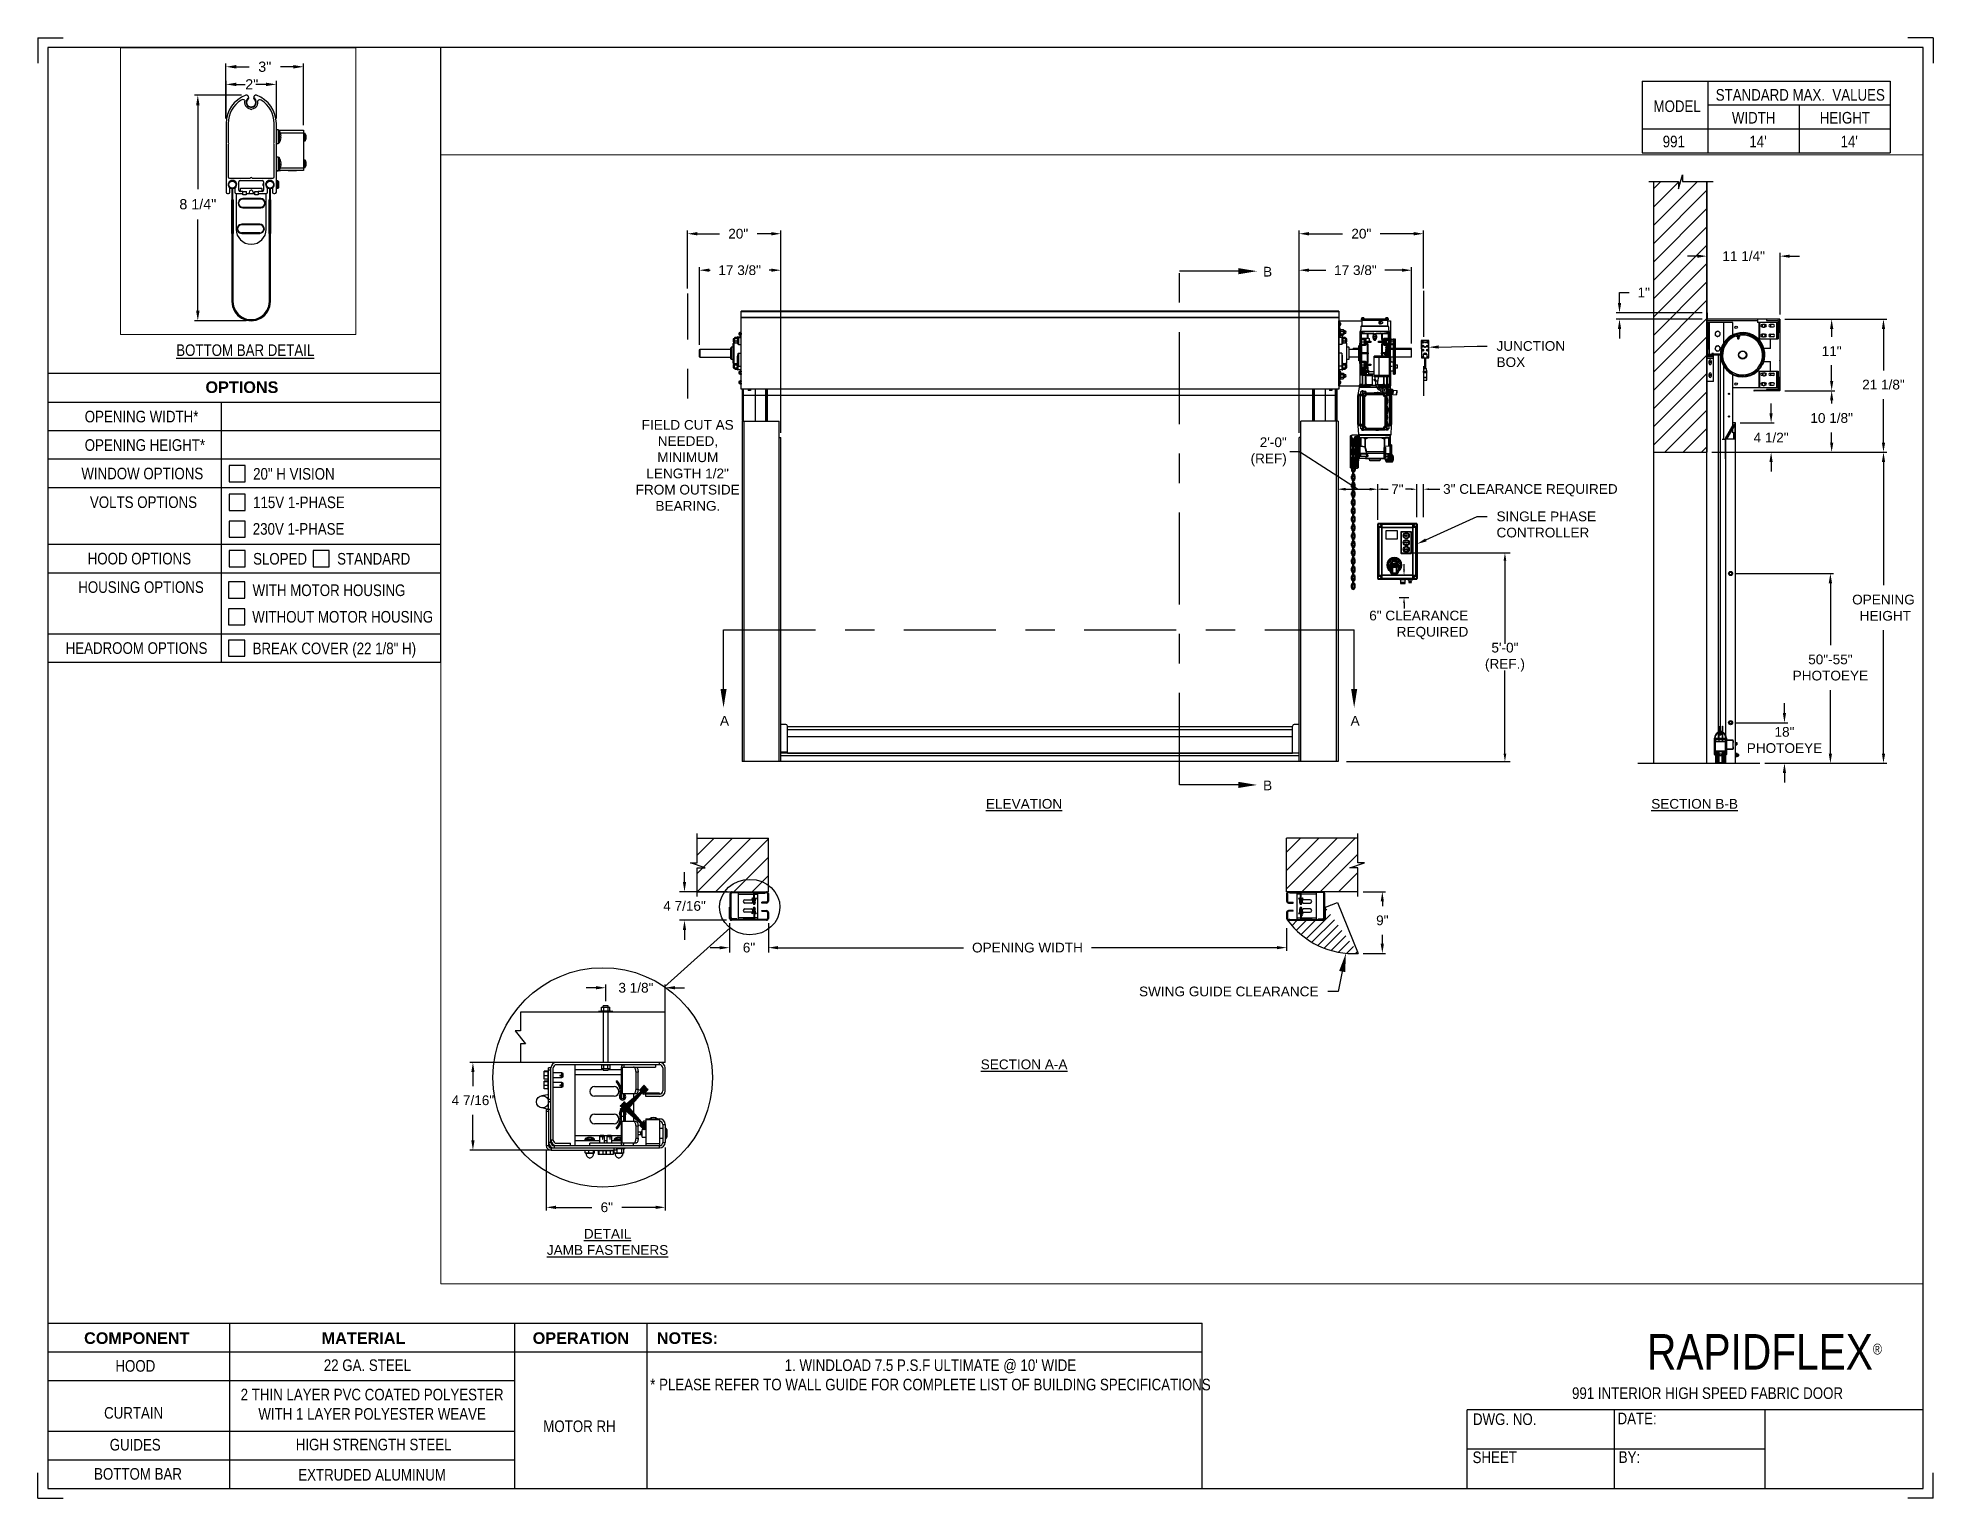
# Paper-space layout '991 MOTOR RH 115V OR 230V' of a CAD drawing. Header units: inches. Extents: x 0.1 to 10.9, y 0.1 to 8.4.
# The model-space entities are those that its viewports show. They can reach past a viewport. Long polylines and large blocks are cut down to what shows.
import ezdxf
from ezdxf import colors
from ezdxf.entities.mleader import LeaderData, LeaderLine
from ezdxf.math import Vec2, Vec3

# ---------------------------------------------------------------- set-up
doc = ezdxf.new("R2010")
doc.units = ezdxf.units.IN
doc.header["$LTSCALE"] = 0.25
doc.header["$MEASUREMENT"] = 0
doc.linetypes.add('CENTER', pattern=[2, 1.25, -0.25, 0.25, -0.25])
doc.linetypes.add('PHANTOM2', pattern=[1.25, 0.625, -0.125, 0.125, -0.125, 0.125, -0.125])
for name, color, linetype in [('ANNOTATIONS', 1, 'Continuous'), ('DETAILS', 4, 'Continuous'), ('HIDDEN', 6, 'PHANTOM2'), ('MOTOR LH', 7, 'Continuous'), ('SECTION CUTS', 6, 'CENTER'), ('STANDARD MOTOR LH', 7, 'Continuous'), ('STANDARD MOTOR RH', 7, 'Continuous'), ('TITLE BLOCK', 7, 'Continuous')]:
    doc.layers.add(name, color=color, linetype=linetype)
doc.styles.add('ARIAL', font='arial.ttf', dxfattribs={"height": 0.09375})
doc.styles.add('CADdetails-DIMENSIONS', font='ARIALN.TTF', dxfattribs={"height": 2.38})
doc.styles.add('ROMANS', font='Romans', dxfattribs={"height": 0.09375})
doc.styles.get("Standard").update_dxf_attribs({"font": 'romans.shx'})
doc.dimstyles.get("Standard").update_dxf_attribs({"dimscale": 60, "dimtxt": 0.0833, "dimasz": 0.0833, "dimexe": 0.0833, "dimexo": 0.04, "dimgap": 0.09, "dimtad": 0, "dimtih": 1, "dimtoh": 1, "dimdec": 4, "dimzin": 1, "dimdsep": 46, "dimlunit": 4, "dimtxsty": 'Standard', "dimcen": 0.09, "dimclrt": 150, "dimadec": 4, "dimazin": 2, "dimtfac": 1, "dimtdec": 0, "dimtofl": 0, "dimtmove": 0, "dimatfit": 3, "dimfxl": 1, "dimtolj": 1, "dimtzin": 0, "dimlwd": -1, "dimlwe": -1, "dimarcsym": 1})
doc.dimstyles.new('STANDARD$0', dxfattribs={"dimtxt": 0.09375, "dimasz": 0.09375, "dimexe": 0.03125, "dimexo": 0.046875, "dimgap": 0.09, "dimtad": 0, "dimtih": 1, "dimtoh": 1, "dimdec": 4, "dimzin": 0, "dimdsep": 46, "dimtxsty": 'ARIAL', "dimcen": 0.09, "dimadec": 0, "dimazin": 0, "dimtfac": 1, "dimtdec": 4, "dimtofl": 0, "dimtmove": 0, "dimatfit": 1, "dimfxl": 1, "dimtolj": 1, "dimtzin": 0, "dimarcsym": 0})
pattern_1 = [(45, (-0.63984, 14.85813), (-0.08838835, 0.08838835), [])]
pattern_2 = [(45, (179.46366, 207.31898), (-0.265165, 0.265165), []), (45, (179.64044, 207.31898), (-0.265165, 0.265165), [])]

psp = doc.layouts.new('991 MOTOR RH 115V OR 230V')

# ---------------------------------------------------------------- texts
at = {"layer": 'TITLE BLOCK', "attachment_point": 2, "style": 'CADdetails-DIMENSIONS'}
for s, width, insert, char_height in [('MODEL', 0.28815, (9.45, 8.068), 0.0664), ('STANDARD MAX.  VALUES', 1.75949, (10.155, 8.133), 0.06641), ('WIDTH', 0.42908, (9.888, 8.002), 0.0664), ('HEIGHT', 0.42908, (10.41, 8.002), 0.0664), ('991', 0.29952, (9.431, 7.866), 0.0664)]:
    psp.add_mtext_dynamic_manual_height_columns(s, width=width, gutter_width=1.363, heights=[0], dxfattribs=dict(at, insert=insert, char_height=char_height))
at = {"layer": 'TITLE BLOCK', "style": 'CADdetails-DIMENSIONS'}
for s, insert, char_height, width, attachment_point in [("14'", (9.913, 7.866), 0.0664, 1.75949, 2), ("14'", (10.435, 7.866), 0.0664, 1.75949, 2), ('{\\LBOTTOM BAR DETAIL}', (1.254, 6.672), 0.06641, 1.75949, 2), ('{\\fArial|b1|i0|c0|p34;OPTIONS}', (1.235, 6.46), 0.06641, 1.75949, 2), ('OPENING WIDTH*', (0.335, 6.292), 0.06641, 1.30693, 1), ('OPENING HEIGHT*', (0.335, 6.129), 0.06641, 1.30693, 1), ('WINDOW OPTIONS', (0.316, 5.966), 0.06641, 1.30693, 1), ('20" H VISION', (1.299, 5.964), 0.06641, 1.23928, 1), ('VOLTS OPTIONS', (0.365, 5.802), 0.06641, 1.30693, 1), ('115V 1-PHASE ', (1.299, 5.801), 0.06641, 1.53035, 1), ('230V 1-PHASE\\P', (1.297, 5.649), 0.06641, 1.53035, 1), ('HOOD OPTIONS', (0.352, 5.479), 0.06641, 1.30693, 1), ('SLOPED', (1.299, 5.478), 0.0664, 1.23928, 1), ('STANDARD', (1.78, 5.478), 0.0664, 1.23928, 1), ('HOUSING OPTIONS', (0.298, 5.316), 0.06641, 1.30693, 1), ('WITH MOTOR HOUSING', (1.296, 5.298), 0.06641, 1.23928, 1), ('WITHOUT MOTOR HOUSING', (1.294, 5.146), 0.06641, 1.53035, 1), ('HEADROOM OPTIONS', (0.226, 4.967), 0.06641, 0.82215, 1), ('BREAK COVER (22 1/8" H)', (1.296, 4.965), 0.06641, 1.23928, 1), ('{\\fArial|b1|i0|c0|p34;COMPONENT}', (0.633, 1.018), 0.06641, 1.75949, 2), ('{\\fArial|b1|i0|c0|p34;MATERIAL}', (1.931, 1.018), 0.06641, 1.75949, 2), ('{\\fArial|b1|i0|c0|p34;OPERATION}', (3.175, 1.018), 0.06641, 1.75949, 2), ('{\\fArial|b1|i0|c0|p34;NOTES:}', (3.785, 1.018), 0.06641, 1.75949, 2), ('\\A1;RAPIDFLEX{\\H0.30337x;\\S® ^ ;}', (10.642, 1.008), 0.20312, 2.03069, 3), ('HOOD', (0.625, 0.859), 0.0664, 1.75949, 2), ('22 GA. STEEL', (1.953, 0.863), 0.06641, 1.75949, 2), ("1. WINDLOAD 7.5 P.S.F ULTIMATE @ 10' WIDE\\P* PLEASE REFER TO WALL GUIDE FOR COMPLETE LIST OF BUILDING SPECIFICATIONS", (5.176, 0.863), 0.06641, 3.11182, 2), ('2 THIN LAYER PVC COATED POLYESTER\\PWITH 1 LAYER POLYESTER WEAVE', (1.98, 0.695), 0.06641, 1.75949, 2), ('991 INTERIOR HIGH SPEED FABRIC DOOR', (9.624, 0.703), 0.06641, 1.75949, 2), ('\\PCURTAIN', (0.615, 0.701), 0.0664, 1.75949, 2), ('DWG. NO.', (8.463, 0.554), 0.0664, 1.75949, 2), ('DATE:', (9.221, 0.558), 0.0664, 1.75949, 2), ('\\P\\PMOTOR RH', (3.167, 0.735), 0.0664, 1.75949, 2), ('GUIDES', (0.624, 0.408), 0.0664, 1.75949, 2), ('HIGH STRENGTH STEEL', (1.989, 0.409), 0.06641, 1.75949, 2), ('SHEET', (8.406, 0.336), 0.0664, 1.75949, 2), ('BY:', (9.177, 0.337), 0.0664, 1.75949, 2), ('BOTTOM BAR', (0.64, 0.241), 0.0664, 1.75949, 2), ('EXTRUDED ALUMINUM', (1.98, 0.236), 0.06641, 1.75949, 2)]:
    psp.add_mtext(s, dxfattribs=dict(at, insert=insert, char_height=char_height, width=width, attachment_point=attachment_point))

msp = doc.modelspace()

# ---------------------------------------------------------------- texts
at = {"layer": 'ANNOTATIONS', "char_height": 0.09375, "style": 'ARIAL'}
for s, insert, width, attachment_point in [('\\pi0.09317;FIELD CUT AS \\P\\pi0.24799;NEEDED, \\P\\pi0.24348;MINIMUM \\P\\pi0.13806;LENGTH 1/2" \\P\\pi0.03513;FROM OUTSIDE \\P\\pi0.22583;BEARING.', (174.94065, 223.72642), 1.0565623, 1), ('{\\LELEVATION}', (178.72328, 220.07055), 3.0834986, 2), ('{\\LSECTION B-B}', (185.1929, 220.07055), 1.3823677, 2), ('{\\LSECTION A-A}', (178.72328, 217.55736), 1.3823677, 2), ('{\\LDETAIL\\PJAMB FASTENERS}', (174.70437, 215.92301), 1.3823677, 2)]:
    msp.add_mtext(s, dxfattribs=dict(at, insert=insert, width=width, attachment_point=attachment_point))
for s, insert, attachment_point in [('2\'-0"\\P(REF)', (181.2577, 223.4195), 6), ('7"', (182.265, 223.05858), 4), ('3" CLEARANCE REQUIRED', (184.45007, 223.04797), 6), ('6" CLEARANCE\\PREQUIRED', (183.00959, 221.74892), 6), ('5\'-0"\\P(REF.)', (183.36279, 221.43803), 5), ('\\A1;2"', (171.48293, 217.91101), 5)]:
    msp.add_mtext(s, dxfattribs=dict(at, insert=insert, attachment_point=attachment_point))
at = {"layer": 'SECTION CUTS', "style": 'ARIAL'}
for s, p in [('B', (181.02951, 225.1101)), ('A', (175.78901, 220.77835)), ('A', (181.87358, 220.77835)), ('B', (181.02951, 220.15423))]:
    msp.add_text(s, height=0.09375, dxfattribs=at).set_placement(p)

# ---------------------------------------------------------------- blocks, each defined once
blk = doc.blocks.new('*D14')
at = {"layer": 'ANNOTATIONS', "color": 0, "lineweight": -2, "transparency": 16777216}
for p, q in [((175.881, 218.871), (175.881, 218.589)), ((176.256, 218.871), (176.256, 218.589)), ((175.787, 218.636), (175.694, 218.636)), ((176.35, 218.636), (176.444, 218.636))]:
    blk.add_line(p, q, dxfattribs=at)
at = {"layer": 'ANNOTATIONS', "color": 0, "transparency": 16777216}
for points in [[(175.787, 218.651), (175.787, 218.62), (175.881, 218.636)], [(176.35, 218.651), (176.35, 218.62), (176.256, 218.636)]]:
    blk.add_solid(points, dxfattribs=at)
at = {"layer": 'defpoints', "color": 0, "transparency": 16777216}
for p in [(175.881, 218.918), (176.256, 218.918), (176.256, 218.636)]:
    blk.add_point(p, dxfattribs=at)
at = {"layer": 'ANNOTATIONS', "color": 0, "transparency": 16777216, "insert": (176.069, 218.636), "char_height": 0.0938, "attachment_point": 5, "style": 'ARIAL'}
blk.add_mtext('\\A1;6"', dxfattribs=at)
blk = doc.blocks.new('*D15')
at = {"layer": 'ANNOTATIONS', "color": 0, "lineweight": -2, "transparency": 16777216}
for p, q in [((186.062, 224.699), (186.547, 224.699)), ((186.515, 224.605), (186.515, 224.528)), ((186.515, 224.102), (186.515, 224.254)), ((186.062, 224.009), (186.547, 224.009))]:
    blk.add_line(p, q, dxfattribs=at)
at = {"layer": 'ANNOTATIONS', "color": 0, "transparency": 16777216}
for points in [[(186.5, 224.605), (186.531, 224.605), (186.515, 224.699)], [(186.5, 224.102), (186.531, 224.102), (186.515, 224.009)]]:
    blk.add_solid(points, dxfattribs=at)
at = {"layer": 'defpoints', "color": 0, "transparency": 16777216}
for p in [(186.015, 224.699), (186.515, 224.699), (186.015, 224.009)]:
    blk.add_point(p, dxfattribs=at)
at = {"layer": 'ANNOTATIONS', "color": 0, "transparency": 16777216, "insert": (186.515, 224.391), "char_height": 0.0938, "attachment_point": 5, "style": 'ARIAL'}
blk.add_mtext('\\A1;11"', dxfattribs=at)
blk = doc.blocks.new('*D16')
at = {"layer": 'ANNOTATIONS', "color": 0, "lineweight": -2, "transparency": 16777216}
for p, q in [((185.218, 225.307), (185.125, 225.307)), ((185.312, 224.744), (185.312, 225.338)), ((186.017, 224.744), (186.017, 225.338)), ((186.111, 225.307), (186.204, 225.307))]:
    blk.add_line(p, q, dxfattribs=at)
at = {"layer": 'ANNOTATIONS', "color": 0, "transparency": 16777216}
for points in [[(185.218, 225.322), (185.218, 225.291), (185.312, 225.307)], [(186.111, 225.322), (186.111, 225.291), (186.017, 225.307)]]:
    blk.add_solid(points, dxfattribs=at)
at = {"layer": 'defpoints', "color": 0, "transparency": 16777216}
for p in [(185.312, 225.307), (185.312, 224.698), (186.017, 224.698)]:
    blk.add_point(p, dxfattribs=at)
at = {"layer": 'ANNOTATIONS', "color": 0, "transparency": 16777216, "insert": (185.666, 225.307), "char_height": 0.09375, "attachment_point": 5, "style": 'ARIAL'}
blk.add_mtext('\\A1;11 1/4"', dxfattribs=at)
blk = doc.blocks.new('*D23')
at = {"layer": 'ANNOTATIONS', "color": 0, "lineweight": -2, "transparency": 16777216}
for p, q in [((181.377, 223.604), (181.377, 225.202)), ((181.471, 225.171), (181.635, 225.171)), ((182.369, 225.171), (182.205, 225.171)), ((182.462, 224.464), (182.462, 225.202))]:
    blk.add_line(p, q, dxfattribs=at)
at = {"layer": 'ANNOTATIONS', "color": 0, "transparency": 16777216}
for points in [[(181.471, 225.187), (181.471, 225.156), (181.377, 225.171)], [(182.369, 225.187), (182.369, 225.156), (182.462, 225.171)]]:
    blk.add_solid(points, dxfattribs=at)
at = {"layer": 'defpoints', "color": 0, "transparency": 16777216}
for p in [(181.377, 225.171), (182.462, 224.417), (181.377, 223.557)]:
    blk.add_point(p, dxfattribs=at)
at = {"layer": 'ANNOTATIONS', "color": 0, "transparency": 16777216, "insert": (181.92, 225.171), "char_height": 0.09375, "attachment_point": 5, "style": 'ARIAL'}
blk.add_mtext('\\A1;17 3/8"', dxfattribs=at)
blk = doc.blocks.new('*D24')
at = {"layer": 'ANNOTATIONS', "color": 0, "lineweight": -2, "transparency": 16777216}
for p, q in [((181.377, 223.604), (181.377, 225.554)), ((181.471, 225.523), (181.796, 225.523)), ((182.483, 225.523), (182.158, 225.523)), ((182.577, 224.994), (182.577, 225.554))]:
    blk.add_line(p, q, dxfattribs=at)
at = {"layer": 'ANNOTATIONS', "color": 0, "transparency": 16777216}
for points in [[(181.471, 225.539), (181.471, 225.507), (181.377, 225.523)], [(182.483, 225.539), (182.483, 225.507), (182.577, 225.523)]]:
    blk.add_solid(points, dxfattribs=at)
at = {"layer": 'defpoints', "color": 0, "transparency": 16777216}
for p in [(181.377, 225.523), (182.577, 224.947), (181.377, 223.557)]:
    blk.add_point(p, dxfattribs=at)
at = {"layer": 'ANNOTATIONS', "color": 0, "transparency": 16777216, "insert": (181.977, 225.523), "char_height": 0.0938, "attachment_point": 5, "style": 'ARIAL'}
blk.add_mtext('\\A1;20"', dxfattribs=at)
blk = doc.blocks.new('*D25')
at = {"layer": 'ANNOTATIONS', "color": 0, "lineweight": -2, "transparency": 16777216}
for p, q in [((185.931, 223.791), (185.931, 223.885)), ((185.634, 223.698), (185.962, 223.698)), ((185.359, 223.415), (185.962, 223.415)), ((185.931, 223.321), (185.931, 223.228))]:
    blk.add_line(p, q, dxfattribs=at)
at = {"layer": 'ANNOTATIONS', "color": 0, "transparency": 16777216}
for points in [[(185.915, 223.791), (185.946, 223.791), (185.931, 223.698)], [(185.915, 223.321), (185.946, 223.321), (185.931, 223.415)]]:
    blk.add_solid(points, dxfattribs=at)
at = {"layer": 'defpoints', "color": 0, "transparency": 16777216}
for p in [(185.587, 223.698), (185.931, 223.698), (185.312, 223.415)]:
    blk.add_point(p, dxfattribs=at)
at = {"layer": 'ANNOTATIONS', "color": 0, "transparency": 16777216, "insert": (185.931, 223.556), "char_height": 0.0938, "attachment_point": 5, "style": 'ARIAL'}
blk.add_mtext('\\A1;4 1/2"', dxfattribs=at)
blk = doc.blocks.new('*D26')
at = {"layer": 'ANNOTATIONS', "color": 0, "lineweight": -2, "transparency": 16777216}
for p, q in [((186.062, 224.009), (186.547, 224.009)), ((186.515, 223.915), (186.515, 223.884)), ((186.515, 223.509), (186.515, 223.607)), ((185.359, 223.415), (186.547, 223.415))]:
    blk.add_line(p, q, dxfattribs=at)
at = {"layer": 'ANNOTATIONS', "color": 0, "transparency": 16777216}
for points in [[(186.5, 223.915), (186.531, 223.915), (186.515, 224.009)], [(186.5, 223.509), (186.531, 223.509), (186.515, 223.415)]]:
    blk.add_solid(points, dxfattribs=at)
at = {"layer": 'defpoints', "color": 0, "transparency": 16777216}
for p in [(186.015, 224.009), (185.312, 223.415), (186.515, 223.415)]:
    blk.add_point(p, dxfattribs=at)
at = {"layer": 'ANNOTATIONS', "color": 0, "transparency": 16777216, "insert": (186.515, 223.745), "char_height": 0.09375, "attachment_point": 5, "style": 'ARIAL'}
blk.add_mtext('\\A1;10 1/8"', dxfattribs=at)
blk = doc.blocks.new('*D27')
at = {"layer": 'ANNOTATIONS', "color": 0, "lineweight": -2, "transparency": 16777216}
for p, q in [((186.06, 220.9), (186.06, 220.994)), ((185.587, 220.806), (186.091, 220.806)), ((185.869, 220.415), (186.091, 220.415)), ((186.06, 220.321), (186.06, 220.228))]:
    blk.add_line(p, q, dxfattribs=at)
at = {"layer": 'ANNOTATIONS', "color": 0, "transparency": 16777216}
for points in [[(186.044, 220.9), (186.075, 220.9), (186.06, 220.806)], [(186.044, 220.321), (186.075, 220.321), (186.06, 220.415)]]:
    blk.add_solid(points, dxfattribs=at)
at = {"layer": 'defpoints', "color": 0, "transparency": 16777216}
for p in [(185.54, 220.806), (186.06, 220.806), (185.822, 220.415)]:
    blk.add_point(p, dxfattribs=at)
at = {"layer": 'ANNOTATIONS', "color": 0, "transparency": 16777216, "insert": (186.06, 220.639), "char_height": 0.0938, "attachment_point": 5, "style": 'ARIAL'}
blk.add_mtext('\\A1;18"\\PPHOTOEYE', dxfattribs=at)
blk = doc.blocks.new('*D28')
at = {"layer": 'ANNOTATIONS', "color": 0, "lineweight": -2, "transparency": 16777216}
for p, q in [((185.587, 222.246), (186.534, 222.246)), ((186.503, 222.152), (186.503, 221.554)), ((186.503, 220.509), (186.503, 221.121)), ((185.869, 220.415), (186.534, 220.415))]:
    blk.add_line(p, q, dxfattribs=at)
at = {"layer": 'ANNOTATIONS', "color": 0, "transparency": 16777216}
for points in [[(186.487, 222.152), (186.519, 222.152), (186.503, 222.246)], [(186.487, 220.509), (186.519, 220.509), (186.503, 220.415)]]:
    blk.add_solid(points, dxfattribs=at)
at = {"layer": 'defpoints', "color": 0, "transparency": 16777216}
for p in [(185.54, 222.246), (186.503, 222.246), (185.822, 220.415)]:
    blk.add_point(p, dxfattribs=at)
at = {"layer": 'ANNOTATIONS', "color": 0, "transparency": 16777216, "insert": (186.503, 221.338), "char_height": 0.09375, "attachment_point": 5, "style": 'ARIAL'}
blk.add_mtext('\\A1;50"-55"\\PPHOTOEYE', dxfattribs=at)
blk = doc.blocks.new('*D29')
at = {"layer": 'ANNOTATIONS', "color": 0, "lineweight": -2, "transparency": 16777216}
for p, q in [((175.447, 219.269), (175.447, 219.363)), ((175.86, 219.175), (175.4, 219.175)), ((175.852, 218.9), (175.4, 218.9)), ((175.447, 218.807), (175.447, 218.713))]:
    blk.add_line(p, q, dxfattribs=at)
at = {"layer": 'ANNOTATIONS', "color": 0, "transparency": 16777216}
for points in [[(175.431, 219.269), (175.462, 219.269), (175.447, 219.175)], [(175.431, 218.807), (175.462, 218.807), (175.447, 218.9)]]:
    blk.add_solid(points, dxfattribs=at)
at = {"layer": 'defpoints', "color": 0, "transparency": 16777216}
for p in [(175.907, 219.175), (175.447, 218.9), (175.899, 218.9)]:
    blk.add_point(p, dxfattribs=at)
at = {"layer": 'ANNOTATIONS', "color": 0, "transparency": 16777216, "insert": (175.447, 219.038), "char_height": 0.09375, "attachment_point": 5, "style": 'ARIAL'}
blk.add_mtext('\\A1;4 7/16"', dxfattribs=at)
blk = doc.blocks.new('*D30')
at = {"layer": 'ANNOTATIONS', "color": 0, "lineweight": -2, "transparency": 16777216}
for p, q in [((171.39, 217.812), (170.958, 217.812)), ((170.989, 217.718), (170.989, 216.952)), ((170.989, 215.84), (170.989, 216.675)), ((171.431, 215.747), (170.958, 215.747))]:
    blk.add_line(p, q, dxfattribs=at)
at = {"layer": 'ANNOTATIONS', "color": 0, "transparency": 16777216}
for points in [[(170.973, 217.718), (171.005, 217.718), (170.989, 217.812)], [(170.973, 215.84), (171.005, 215.84), (170.989, 215.747)]]:
    blk.add_solid(points, dxfattribs=at)
at = {"layer": 'defpoints', "color": 0, "transparency": 16777216}
for p in [(171.437, 217.812), (170.989, 215.747), (171.478, 215.747)]:
    blk.add_point(p, dxfattribs=at)
at = {"layer": 'ANNOTATIONS', "color": 0, "transparency": 16777216, "insert": (170.989, 216.813), "char_height": 0.0938, "attachment_point": 5, "style": 'ARIAL'}
blk.add_mtext('\\A1;8 1/4"', dxfattribs=at)
blk = doc.blocks.new('*D31')
at = {"layer": 'ANNOTATIONS', "color": 0, "lineweight": -2, "transparency": 16777216}
for p, q in [((171.247, 217.599), (171.247, 218.103)), ((171.341, 218.072), (171.458, 218.072)), ((171.864, 218.072), (171.745, 218.072)), ((171.958, 217.537), (171.958, 218.103))]:
    blk.add_line(p, q, dxfattribs=at)
at = {"layer": 'ANNOTATIONS', "color": 0, "transparency": 16777216}
for points in [[(171.341, 218.088), (171.341, 218.056), (171.247, 218.072)], [(171.864, 218.088), (171.864, 218.056), (171.958, 218.072)]]:
    blk.add_solid(points, dxfattribs=at)
at = {"layer": 'defpoints', "color": 0, "transparency": 16777216}
for p in [(171.247, 218.072), (171.247, 217.552), (171.958, 217.49)]:
    blk.add_point(p, dxfattribs=at)
at = {"layer": 'ANNOTATIONS', "color": 0, "transparency": 16777216, "insert": (171.602, 218.072), "char_height": 0.0938, "attachment_point": 5, "style": 'ARIAL'}
blk.add_mtext('\\A1;3"', dxfattribs=at)
blk = doc.blocks.new('*D17')
at = {"layer": 'ANNOTATIONS', "color": 0, "lineweight": -2, "transparency": 16777216}
for p, q in [((174.165, 217.529), (173.374, 217.529)), ((173.405, 217.435), (173.405, 217.301)), ((173.405, 216.776), (173.405, 217.024)), ((174.158, 216.682), (173.374, 216.682))]:
    blk.add_line(p, q, dxfattribs=at)
at = {"layer": 'ANNOTATIONS', "color": 0, "transparency": 16777216}
for points in [[(173.39, 217.435), (173.421, 217.435), (173.405, 217.529)], [(173.39, 216.776), (173.421, 216.776), (173.405, 216.682)]]:
    blk.add_solid(points, dxfattribs=at)
at = {"layer": 'defpoints', "color": 0, "transparency": 16777216}
for p in [(174.211, 217.529), (173.405, 216.682), (174.204, 216.682)]:
    blk.add_point(p, dxfattribs=at)
at = {"layer": 'ANNOTATIONS', "color": 0, "transparency": 16777216, "insert": (173.405, 217.163), "char_height": 0.09375, "attachment_point": 5, "style": 'ARIAL'}
blk.add_mtext('\\A1;4 7/16"', dxfattribs=at)
blk = doc.blocks.new('*D18')
at = {"layer": 'ANNOTATIONS', "color": 0, "lineweight": -2, "transparency": 16777216}
for p, q in [((174.593, 218.249), (174.499, 218.249)), ((174.687, 218.12), (174.687, 218.281)), ((175.26, 217.899), (175.26, 218.281)), ((175.354, 218.249), (175.448, 218.249))]:
    blk.add_line(p, q, dxfattribs=at)
at = {"layer": 'ANNOTATIONS', "color": 0, "transparency": 16777216}
for points in [[(174.593, 218.265), (174.593, 218.234), (174.687, 218.249)], [(175.354, 218.265), (175.354, 218.234), (175.26, 218.249)]]:
    blk.add_solid(points, dxfattribs=at)
at = {"layer": 'defpoints', "color": 0, "transparency": 16777216}
for p in [(175.26, 218.249), (174.687, 218.073), (175.26, 217.852)]:
    blk.add_point(p, dxfattribs=at)
at = {"layer": 'ANNOTATIONS', "color": 0, "transparency": 16777216, "insert": (174.978, 218.249), "char_height": 0.0938, "attachment_point": 5, "style": 'ARIAL'}
blk.add_mtext('\\A1;3 1/8"', dxfattribs=at)
blk = doc.blocks.new('*D19')
at = {"layer": 'ANNOTATIONS', "color": 0, "lineweight": -2, "transparency": 16777216}
for p, q in [((186.062, 224.699), (187.046, 224.699)), ((187.015, 224.605), (187.015, 224.205)), ((187.015, 223.509), (187.015, 223.928)), ((185.359, 223.415), (187.046, 223.415))]:
    blk.add_line(p, q, dxfattribs=at)
at = {"layer": 'ANNOTATIONS', "color": 0, "transparency": 16777216}
for points in [[(187, 224.605), (187.031, 224.605), (187.015, 224.699)], [(187, 223.509), (187.031, 223.509), (187.015, 223.415)]]:
    blk.add_solid(points, dxfattribs=at)
at = {"layer": 'defpoints', "color": 0, "transparency": 16777216}
for p in [(186.015, 224.699), (187.015, 224.699), (185.312, 223.415)]:
    blk.add_point(p, dxfattribs=at)
at = {"layer": 'ANNOTATIONS', "color": 0, "transparency": 16777216, "insert": (187.015, 224.067), "char_height": 0.09375, "attachment_point": 5, "style": 'ARIAL'}
blk.add_mtext('\\A1;21 1/8"', dxfattribs=at)
blk = doc.blocks.new('*D20')
at = {"layer": 'ANNOTATIONS', "color": 0, "lineweight": -2, "transparency": 16777216}
for p, q in [((184.468, 224.854), (184.468, 224.957)), ((184.468, 224.957), (184.562, 224.957)), ((185.267, 224.76), (184.437, 224.76)), ((185.267, 224.699), (184.437, 224.699)), ((184.468, 224.605), (184.468, 224.512))]:
    blk.add_line(p, q, dxfattribs=at)
at = {"layer": 'ANNOTATIONS', "color": 0, "transparency": 16777216}
for points in [[(184.453, 224.854), (184.484, 224.854), (184.468, 224.76)], [(184.453, 224.605), (184.484, 224.605), (184.468, 224.699)]]:
    blk.add_solid(points, dxfattribs=at)
at = {"layer": 'defpoints', "color": 0, "transparency": 16777216}
for p in [(184.468, 224.699), (185.314, 224.76), (185.314, 224.699)]:
    blk.add_point(p, dxfattribs=at)
at = {"layer": 'ANNOTATIONS', "color": 0, "transparency": 16777216, "insert": (184.702, 224.957), "char_height": 0.0938, "attachment_point": 5, "style": 'ARIAL'}
blk.add_mtext('\\A1;1"', dxfattribs=at)
blk = doc.blocks.new('*D21')
at = {"layer": 'ANNOTATIONS', "color": 0, "lineweight": -2, "transparency": 16777216}
for p, q in [((175.591, 224.451), (175.591, 225.202)), ((175.685, 225.171), (175.694, 225.171)), ((176.283, 225.171), (176.264, 225.171)), ((176.377, 223.604), (176.377, 225.202))]:
    blk.add_line(p, q, dxfattribs=at)
at = {"layer": 'ANNOTATIONS', "color": 0, "transparency": 16777216}
for points in [[(175.685, 225.187), (175.685, 225.156), (175.591, 225.171)], [(176.283, 225.187), (176.283, 225.156), (176.377, 225.171)]]:
    blk.add_solid(points, dxfattribs=at)
at = {"layer": 'defpoints', "color": 0, "transparency": 16777216}
for p in [(175.591, 225.171), (175.591, 224.404), (176.377, 223.557)]:
    blk.add_point(p, dxfattribs=at)
at = {"layer": 'ANNOTATIONS', "color": 0, "transparency": 16777216, "insert": (175.979, 225.171), "char_height": 0.09375, "attachment_point": 5, "style": 'ARIAL'}
blk.add_mtext('\\A1;17 3/8"', dxfattribs=at)
blk = doc.blocks.new('*D22')
at = {"layer": 'ANNOTATIONS', "color": 0, "lineweight": -2, "transparency": 16777216}
for p, q in [((175.476, 224.994), (175.476, 225.554)), ((175.57, 225.523), (175.784, 225.523)), ((176.283, 225.523), (176.147, 225.523)), ((176.377, 223.604), (176.377, 225.554))]:
    blk.add_line(p, q, dxfattribs=at)
at = {"layer": 'ANNOTATIONS', "color": 0, "transparency": 16777216}
for points in [[(175.57, 225.539), (175.57, 225.507), (175.476, 225.523)], [(176.283, 225.539), (176.283, 225.507), (176.377, 225.523)]]:
    blk.add_solid(points, dxfattribs=at)
at = {"layer": 'defpoints', "color": 0, "transparency": 16777216}
for p in [(175.476, 225.523), (175.476, 224.947), (176.377, 223.557)]:
    blk.add_point(p, dxfattribs=at)
at = {"layer": 'ANNOTATIONS', "color": 0, "transparency": 16777216, "insert": (175.965, 225.523), "char_height": 0.0938, "attachment_point": 5, "style": 'ARIAL'}
blk.add_mtext('\\A1;20"', dxfattribs=at)
blk = doc.blocks.new('*D32')
at = {"layer": 'ANNOTATIONS', "color": 0, "linetype": 'ByBlock', "lineweight": -2, "transparency": 16777216}
for p, q in [((181.994, 219.175), (182.211, 219.175)), ((182.18, 219.082), (182.18, 219.037)), ((182.18, 218.674), (182.18, 218.761)), ((181.994, 218.58), (182.211, 218.58))]:
    blk.add_line(p, q, dxfattribs=at)
at = {"layer": 'ANNOTATIONS', "color": 0, "transparency": 16777216}
for points in [[(182.164, 219.082), (182.195, 219.082), (182.18, 219.175)], [(182.164, 218.674), (182.195, 218.674), (182.18, 218.58)]]:
    blk.add_solid(points, dxfattribs=at)
at = {"layer": 'defpoints', "color": 0, "transparency": 16777216}
for p in [(181.948, 219.175), (182.18, 219.175), (181.948, 218.58)]:
    blk.add_point(p, dxfattribs=at)
at = {"layer": 'ANNOTATIONS', "color": 0, "transparency": 16777216, "insert": (182.18, 218.899), "char_height": 0.0938, "attachment_point": 5, "style": 'ARIAL'}
blk.add_mtext('\\A1;9"', dxfattribs=at)
blk = doc.blocks.new('*D33')
at = {"layer": 'ANNOTATIONS', "color": 0, "lineweight": -2, "transparency": 16777216}
for p, q in [((174.113, 216.681), (174.113, 216.1)), ((175.26, 216.709), (175.26, 216.1)), ((174.207, 216.131), (174.552, 216.131)), ((175.167, 216.131), (174.841, 216.131))]:
    blk.add_line(p, q, dxfattribs=at)
at = {"layer": 'ANNOTATIONS', "color": 0, "transparency": 16777216}
for points in [[(174.207, 216.147), (174.207, 216.115), (174.113, 216.131)], [(175.167, 216.147), (175.167, 216.115), (175.26, 216.131)]]:
    blk.add_solid(points, dxfattribs=at)
at = {"layer": 'defpoints', "color": 0, "transparency": 16777216}
for p in [(174.113, 216.728), (175.26, 216.756), (175.26, 216.131)]:
    blk.add_point(p, dxfattribs=at)
at = {"layer": 'ANNOTATIONS', "color": 0, "transparency": 16777216, "insert": (174.697, 216.131), "char_height": 0.0938, "attachment_point": 5, "style": 'ARIAL'}
blk.add_mtext('\\A1;6"', dxfattribs=at)
blk = doc.blocks.new('*D34')
at = {"layer": 'ANNOTATIONS', "color": 0, "lineweight": -2, "transparency": 16777216}
for p, q in [((176.256, 218.825), (176.256, 218.605)), ((181.256, 218.825), (181.256, 218.605)), ((176.35, 218.636), (178.14, 218.636)), ((181.162, 218.636), (179.373, 218.636))]:
    blk.add_line(p, q, dxfattribs=at)
at = {"layer": 'ANNOTATIONS', "color": 0, "transparency": 16777216}
for points in [[(176.35, 218.652), (176.35, 218.621), (176.256, 218.636)], [(181.162, 218.652), (181.162, 218.621), (181.256, 218.636)]]:
    blk.add_solid(points, dxfattribs=at)
at = {"layer": 'defpoints', "color": 0, "transparency": 16777216}
for p in [(176.256, 218.871), (181.256, 218.871), (181.256, 218.636)]:
    blk.add_point(p, dxfattribs=at)
at = {"layer": 'ANNOTATIONS', "color": 0, "transparency": 16777216, "insert": (178.756, 218.636), "char_height": 0.09375, "attachment_point": 5, "style": 'ARIAL'}
blk.add_mtext('\\A1;OPENING WIDTH', dxfattribs=at)
blk = doc.blocks.new('*D35')
at = {"layer": 'ANNOTATIONS', "color": 0, "lineweight": -2, "transparency": 16777216}
for p, q in [((185.406, 223.415), (187.046, 223.415)), ((187.015, 223.321), (187.015, 222.133)), ((187.015, 220.509), (187.015, 221.698)), ((185.916, 220.415), (187.046, 220.415))]:
    blk.add_line(p, q, dxfattribs=at)
at = {"layer": 'ANNOTATIONS', "color": 0, "transparency": 16777216}
for points in [[(187, 223.321), (187.031, 223.321), (187.015, 223.415)], [(187, 220.509), (187.031, 220.509), (187.015, 220.415)]]:
    blk.add_solid(points, dxfattribs=at)
at = {"layer": 'defpoints', "color": 0, "transparency": 16777216}
for p in [(185.359, 223.415), (187.015, 223.415), (185.869, 220.415)]:
    blk.add_point(p, dxfattribs=at)
at = {"layer": 'ANNOTATIONS', "color": 0, "transparency": 16777216, "insert": (187.015, 221.915), "char_height": 0.09375, "attachment_point": 5, "style": 'ARIAL'}
blk.add_mtext('\\A1;OPENING\\P HEIGHT', dxfattribs=at)

# ---------------------------------------------------------------- dimensions: what is measured, and where the dimension line sits
at = {"layer": 'ANNOTATIONS'}
for base, p1, p2, text, picture, middle in [((175.47611, 225.52292), (176.37716, 223.55733), (175.47611, 224.94706), '20"', '*D22', (175.96549, 225.52292)), ((181.37716, 225.52292), (182.57709, 224.94706), (181.37716, 223.55733), '20"', '*D24', (181.97712, 225.52292)), ((175.59086, 225.17124), (176.37716, 223.55733), (175.59086, 224.40411), '17 3/8"', '*D21', (175.97917, 225.17124)), ((181.37716, 225.17124), (182.46234, 224.4167), (181.37716, 223.55733), '17 3/8"', '*D23', (181.91975, 225.17124)), ((185.31216, 225.30656), (186.01676, 224.69761), (185.31216, 224.69761), '11 1/4"', '*D16', (185.66579, 225.30656)), ((175.26044, 218.24927), (174.68678, 218.0734), (175.26044, 217.8518), '3 1/8"', '*D18', (174.97766, 218.24927)), ((171.24716, 218.07198), (171.95816, 217.49013), (171.24716, 217.55244), '3"', '*D31', (171.60165, 218.07198)), ((175.26041, 216.13095), (174.11313, 216.72756), (175.26041, 216.75605), '6"', '*D33', (174.69655, 216.13095))]:
    dim = msp.add_linear_dim(base=base, p1=p1, p2=p2, text=text, dimstyle='STANDARD$0', dxfattribs=at)
    dim.commit()
    dim.dimension.update_dxf_attribs({"geometry": picture, "text_midpoint": middle, "dimtype": 160})
for base, p1, p2, text, picture, middle in [((184.46831, 224.69909), (185.31376, 224.76011), (185.31363, 224.69909), '1"', '*D20', (184.70153, 224.95692)), ((187.01517, 224.69909), (185.31216, 223.41511), (186.01528, 224.69909), '21 1/8"', '*D19', (187.01517, 224.06652)), ((186.51539, 224.69909), (186.01528, 224.00864), (186.01528, 224.69909), '11"', '*D15', (186.51539, 224.3912)), ((186.51539, 223.41511), (186.01528, 224.00864), (185.31216, 223.41511), '10 1/8"', '*D26', (186.51539, 223.74521)), ((185.93066, 223.69761), (185.31216, 223.41511), (185.58716, 223.69761), '4 1/2"', '*D25', (185.93066, 223.55636)), ((186.50303, 222.24559), (185.82242, 220.41511), (185.54028, 222.24559), '50"-55"\\PPHOTOEYE', '*D28', (186.50303, 221.33766)), ((186.05963, 220.80627), (185.82242, 220.41511), (185.54028, 220.80627), '18"\\PPHOTOEYE', '*D27', (186.05963, 220.63871)), ((170.98896, 215.74668), (171.43661, 217.81209), (171.47766, 215.74668), '8 1/4"', '*D30', (170.98896, 216.81345)), ((173.4054, 216.68181), (174.21138, 217.52912), (174.20449, 216.68181), '4 7/16"', '*D17', (173.4054, 217.16264))]:
    dim = msp.add_linear_dim(base=base, p1=p1, p2=p2, angle=90, text=text, dimstyle='STANDARD$0', dxfattribs=at)
    dim.commit()
    dim.dimension.update_dxf_attribs({"geometry": picture, "text_midpoint": middle, "dimtype": 160})
dim = msp.add_linear_dim(base=(187.01517, 223.41511), p1=(185.86929, 220.41511), p2=(185.35903, 223.41511), angle=90, text='OPENING\\P HEIGHT', dimstyle='STANDARD$0', dxfattribs=at)
dim.commit()
dim.dimension.update_dxf_attribs({"geometry": '*D35', "text_midpoint": (187.01517, 221.91511)})
for base, p1, p2, text, override, picture, middle in [((175.44671, 218.90047), (175.90652, 219.17547), (175.89908, 218.90047), '4 7/16"', {"dimexe": 0.046875, "dimgap": 0.0625, "dimlunit": 4, "dimcen": 0.089844, "dimfxl": 0.18, "dimfrac": 2}, '*D29', (175.44671, 219.03797)), ((182.17955, 219.17547), (181.94752, 218.57984), (181.94752, 219.17547), '9"', {"dimarcsym": 1}, '*D32', (182.17955, 218.89925))]:
    dim = msp.add_linear_dim(base=base, p1=p1, p2=p2, angle=90, text=text, dimstyle='STANDARD$0', override=override, dxfattribs=at)
    dim.commit()
    dim.dimension.update_dxf_attribs({"geometry": picture, "text_midpoint": middle, "dimtype": 160})
dim = msp.add_linear_dim(base=(176.2562, 218.63574), p1=(175.8812, 218.91835), p2=(176.2562, 218.91835), text='6"', dimstyle='STANDARD$0', override={"dimexe": 0.046875, "dimgap": 0.0625, "dimlunit": 4, "dimcen": 0.089844, "dimfxl": 0.18, "dimfrac": 2}, dxfattribs=at)
dim.commit()
dim.dimension.update_dxf_attribs({"geometry": '*D14', "text_midpoint": (176.06917, 218.63574), "dimtype": 160})
dim = msp.add_linear_dim(base=(181.2562, 218.63628), p1=(176.2562, 218.87147), p2=(181.2562, 218.87147), text='OPENING WIDTH', dimstyle='STANDARD$0', dxfattribs=at)
dim.commit()
dim.dimension.update_dxf_attribs({"geometry": '*D34', "text_midpoint": (178.7562, 218.63628)})

# ---------------------------------------------------------------- hatches: boundary and pattern name
at = {"layer": 'STANDARD MOTOR RH'}
h = msp.add_hatch(dxfattribs=at)
h.set_pattern_fill('ANSI31', color=256, style=0)
h.set_pattern_definition([(45, (0.56774, 14.50444), (-0.08838835, 0.08838835), [])])
edge = h.paths.add_edge_path()
edge.add_line((184.79653, 226.02602), (184.79653, 223.41511))
edge.add_line((184.79653, 223.41511), (185.31216, 223.41511))
edge.add_line((185.31216, 226.02602), (185.31216, 223.41511))
edge = h.paths.add_edge_path()
edge.add_line((184.75015, 226.02602), (185.03725, 226.02602))
edge.add_line((185.03725, 226.02602), (185.03725, 225.95732))
edge.add_line((185.03725, 225.95732), (185.07566, 226.09068))
edge.add_line((185.07566, 226.09068), (185.07566, 226.02602))
edge.add_line((185.07566, 226.02602), (185.37086, 226.02602))
h = msp.add_hatch(dxfattribs=at)
h.set_pattern_fill('ANSI32', color=256, style=0)
h.set_pattern_definition(pattern_2)
edge = h.paths.add_edge_path(flags=0)
edge.add_line((185.31388, 224.75851), (185.31388, 224.70543))
edge.add_line((185.31388, 224.70543), (185.31535, 224.70543))
edge.add_line((185.31535, 224.70543), (185.31535, 224.75851))
edge.add_arc((185.31376, 224.75851), 0.0016, 0, 180)
edge.add_line((185.31216, 224.75851), (185.31216, 224.69909))
edge.add_arc((185.31363, 224.69909), 0.00147, 180, 270)
edge.add_line((185.31363, 224.69761), (186.01528, 224.69761))
edge.add_line((186.01528, 224.69761), (186.01528, 224.01011))
edge.add_line((186.01528, 224.01011), (185.76688, 224.01011))
edge.add_arc((185.76688, 224.01024), 0.000123, 90, 270, ccw=False)
edge.add_line((185.76688, 224.01036), (185.85903, 224.01036))
edge.add_line((185.85903, 224.01036), (185.85903, 224.01183))
edge.add_line((185.85903, 224.01183), (185.76688, 224.01183))
edge.add_arc((185.76688, 224.01024), 0.0016, 90, 270)
edge.add_line((185.76688, 224.00864), (186.01528, 224.00864))
edge.add_arc((186.01528, 224.01011), 0.00147, 270, 360)
edge.add_line((186.01676, 224.01011), (186.01676, 224.69761))
edge.add_arc((186.01528, 224.69761), 0.00147, 0, 90)
edge.add_line((186.01528, 224.69909), (185.31363, 224.69909))
edge.add_line((185.31363, 224.69909), (185.31363, 224.75851))
edge.add_arc((185.31376, 224.75851), 0.000123, 0, 180, ccw=False)
h = msp.add_hatch(dxfattribs=at)
h.set_pattern_fill('ANSI32', color=256, style=0)
h.set_pattern_definition(pattern_2)
edge = h.paths.add_edge_path(flags=0)
edge.add_arc((185.65591, 224.35386), 0.20703, 0, 360)
edge = h.paths.add_edge_path(flags=0)
edge.add_arc((185.65591, 224.35386), 0.19531, 0, 360)
h = msp.add_hatch(dxfattribs=at)
h.set_pattern_fill('ANSI32', color=256, style=0)
h.set_pattern_definition(pattern_2)
edge = h.paths.add_edge_path(flags=0)
edge.add_line((185.31216, 224.40855), (185.31216, 224.34605))
edge.add_line((185.31216, 224.34605), (185.37466, 224.34605))
edge.add_line((185.37466, 224.34605), (185.37466, 224.34996))
edge.add_arc((185.37075, 224.34996), 0.00391, 0, 90)
edge.add_line((185.37075, 224.35386), (185.32388, 224.35386))
edge.add_arc((185.32388, 224.35777), 0.00391, 180, 270, ccw=False)
edge.add_line((185.31997, 224.35777), (185.31997, 224.40464))
edge.add_arc((185.31607, 224.40464), 0.00391, 0, 90)
edge.add_line((185.31607, 224.40855), (185.31216, 224.40855))
h = msp.add_hatch(dxfattribs=at)
h.set_pattern_fill('ANSI38', color=256, style=0)
h.set_pattern_definition([(45, (179.46366, 207.31898), (-0.08838835, 0.08838835), []), (135, (179.46366, 207.31898), (-0.265165, 0.08838835), [0.3125, -0.1875])])
edge = h.paths.add_edge_path(flags=0)
edge.add_arc((185.36341, 224.36511), 0.000313, 90, 180, ccw=False)
edge.add_line((185.36341, 224.36543), (185.37153, 224.36543))
edge.add_arc((185.37153, 224.36511), 0.000313, 0, 90, ccw=False)
edge.add_line((185.37185, 224.36511), (185.37185, 224.36386))
edge.add_arc((185.37216, 224.36386), 0.000313, 180, 270)
edge.add_line((185.37216, 224.36355), (185.37435, 224.36355))
edge.add_arc((185.37435, 224.36386), 0.000313, 270, 360)
edge.add_line((185.37466, 224.36386), (185.37466, 224.36793))
edge.add_arc((185.37435, 224.36793), 0.000313, 0, 90)
edge.add_line((185.37435, 224.36824), (185.3606, 224.36824))
edge.add_arc((185.3606, 224.36793), 0.000313, 90, 180)
edge.add_line((185.36028, 224.36793), (185.36028, 224.35699))
edge.add_arc((185.35997, 224.35699), 0.000313, 270, 360, ccw=False)
edge.add_line((185.35997, 224.35668), (185.32185, 224.35668))
edge.add_arc((185.32185, 224.35636), 0.000313, 90, 180)
edge.add_line((185.32153, 224.35636), (185.32153, 224.35418))
edge.add_arc((185.32185, 224.35418), 0.000313, 180, 270)
edge.add_line((185.32185, 224.35386), (185.37435, 224.35386))
edge.add_arc((185.37435, 224.35418), 0.000313, 270, 360)
edge.add_line((185.37466, 224.35418), (185.37466, 224.35824))
edge.add_arc((185.37435, 224.35824), 0.000313, 0, 90)
edge.add_line((185.37435, 224.35855), (185.37216, 224.35855))
edge.add_arc((185.37216, 224.35824), 0.000313, 90, 180)
edge.add_line((185.37185, 224.35824), (185.37185, 224.35699))
edge.add_arc((185.37153, 224.35699), 0.000313, 270, 360, ccw=False)
edge.add_line((185.37153, 224.35668), (185.36341, 224.35668))
edge.add_arc((185.36341, 224.35699), 0.000313, 180, 270, ccw=False)
edge.add_line((185.3631, 224.35699), (185.3631, 224.36511))
h = msp.add_hatch(dxfattribs=at)
h.set_pattern_fill('ANSI31', color=256, style=0)
h.set_pattern_definition([(45, (179.46366, 207.31898), (-0.08838835, 0.08838835), [])])
edge = h.paths.add_edge_path(flags=0)
edge.add_line((185.43912, 224.36068), (185.3631, 224.36084))
edge.add_line((185.3631, 224.36084), (185.3631, 224.36122))
edge.add_line((185.3631, 224.36122), (185.43913, 224.36106))
edge.add_line((185.43913, 224.36106), (185.43913, 224.36106))
edge.add_line((185.43913, 224.36106), (185.3631, 224.36123))
edge.add_line((185.3631, 224.36123), (185.3631, 224.36142))
edge.add_line((185.3631, 224.36142), (185.43913, 224.36139))
edge.add_line((185.43913, 224.36139), (185.43913, 224.3614))
edge.add_line((185.43913, 224.3614), (185.3631, 224.36143))
edge.add_line((185.3631, 224.36143), (185.3631, 224.36165))
edge.add_line((185.3631, 224.36165), (185.43913, 224.36179))
edge.add_line((185.43913, 224.36179), (185.43913, 224.3618))
edge.add_line((185.43913, 224.3618), (185.3631, 224.36166))
edge.add_line((185.3631, 224.36166), (185.3631, 224.36192))
edge.add_line((185.3631, 224.36192), (185.43913, 224.36227))
edge.add_line((185.43913, 224.36227), (185.43913, 224.36227))
edge.add_line((185.43913, 224.36227), (185.3631, 224.36192))
edge.add_line((185.3631, 224.36192), (185.36311, 224.36536))
edge.add_line((185.36311, 224.36536), (185.37663, 224.3637))
edge.add_line((185.37663, 224.3637), (185.37686, 224.36557))
edge.add_line((185.37686, 224.36557), (185.36194, 224.36739))
edge.add_arc((185.36186, 224.36677), 0.000625, 83.033785, 179.876559)
edge.add_line((185.36124, 224.36677), (185.36121, 224.35568))
edge.add_arc((185.36184, 224.35568), 0.000625, 179.876559, 276.719332)
edge.add_line((185.36191, 224.35506), (185.37684, 224.35682))
edge.add_line((185.37684, 224.35682), (185.37662, 224.35868))
edge.add_line((185.37662, 224.35868), (185.36309, 224.35708))
edge.add_line((185.36309, 224.35708), (185.3631, 224.36018))
edge.add_line((185.3631, 224.36018), (185.43912, 224.35983))
edge.add_line((185.43912, 224.35983), (185.43912, 224.35984))
edge.add_line((185.43912, 224.35984), (185.3631, 224.36018))
edge.add_line((185.3631, 224.36018), (185.3631, 224.36038))
edge.add_line((185.3631, 224.36038), (185.43912, 224.36022))
edge.add_line((185.43912, 224.36022), (185.43912, 224.36022))
edge.add_line((185.43912, 224.36022), (185.3631, 224.36039))
edge.add_line((185.3631, 224.36039), (185.3631, 224.36084))
edge.add_line((185.3631, 224.36084), (185.43912, 224.36067))
edge.add_line((185.43912, 224.36067), (185.43912, 224.36068))
h = msp.add_hatch(dxfattribs=at)
h.set_pattern_fill('ANSI37', color=256, style=0)
h.set_pattern_definition([(45, (179.46366, 211.81898), (-0.0883883, 0.0883883), []), (135, (179.46366, 211.81898), (-0.0883883, -0.0883883), [])])
edge = h.paths.add_edge_path(flags=0)
edge.add_line((185.48657, 220.47351), (185.48553, 220.47531))
edge.add_line((185.48553, 220.47531), (185.48553, 220.50656))
edge.add_arc((185.48427, 220.51571), 0.00923, 277.816449, 622.183551)
edge.add_line((185.48302, 220.50656), (185.48302, 220.47531))
edge.add_line((185.48302, 220.47531), (185.48198, 220.47351))
edge.add_arc((185.48304, 220.4729), 0.00123, 150, 180)
edge.add_line((185.48181, 220.4729), (185.48181, 220.39695))
edge.add_line((185.48181, 220.39695), (185.48304, 220.39695))
edge.add_line((185.48304, 220.39695), (185.48304, 220.4729))
edge.add_line((185.48304, 220.4729), (185.48408, 220.4747))
edge.add_arc((185.48302, 220.47531), 0.00123, 330, 360)
edge.add_line((185.48425, 220.47531), (185.48425, 220.50656))
edge.add_arc((185.48302, 220.50656), 0.00123, 0, 82.183551)
edge.add_arc((185.48427, 220.51571), 0.008, -82.183551, 262.183551, ccw=False)
edge.add_arc((185.48553, 220.50656), 0.00123, 97.816449, 180)
edge.add_line((185.4843, 220.50656), (185.4843, 220.47531))
edge.add_arc((185.48553, 220.47531), 0.00123, 180, 210)
edge.add_line((185.48446, 220.4747), (185.4855, 220.4729))
edge.add_line((185.4855, 220.4729), (185.4855, 220.39695))
edge.add_line((185.4855, 220.39695), (185.48673, 220.39695))
edge.add_line((185.48673, 220.39695), (185.48673, 220.4729))
edge.add_arc((185.4855, 220.4729), 0.00123, 0, 30)
h = msp.add_hatch(dxfattribs=at)
h.set_pattern_fill('ANSI31', color=256, style=0)
h.set_pattern_definition(pattern_1)
h.paths.add_polyline_path([(176.2562, 219.6911), (175.5687, 219.6911), (175.5687, 219.4539), (175.5046, 219.4539), (175.64667, 219.40699), (175.5687, 219.40699), (175.5687, 219.17547), (176.2562, 219.17547), (176.2562, 219.33797)])
h = msp.add_hatch(dxfattribs=at)
h.set_pattern_fill('ANSI31', color=256, style=0)
h.set_pattern_definition(pattern_1)
h.paths.add_polyline_path([(182.00781, 219.4539), (181.9437, 219.4539), (181.9437, 219.6911), (181.2562, 219.6911), (181.2562, 219.17547), (181.27438, 219.17547), (181.9437, 219.17547), (181.9437, 219.40699), (181.86574, 219.40699)])
h = msp.add_hatch(dxfattribs=at)
h.set_pattern_fill('ANSI31', color=256, scale=0.5, style=0)
h.set_pattern_definition([(45, (169.71165, 216.26867), (-0.04419417, 0.04419417), [])])
edge = h.paths.add_edge_path()
edge.add_arc((181.90172, 219.36261), 0.7841, 215.558691, 273.348591)
edge.add_line((181.74749, 219.07271), (181.94752, 218.57984))
edge.add_line((181.6312, 219.02547), (181.74749, 219.07271))
edge.add_line((181.28457, 218.89996), (181.61069, 218.89996))
edge.add_arc((181.61069, 218.92047), 0.02051, 270, 360)
edge.add_line((181.6312, 218.92047), (181.6312, 219.02547))

# ---------------------------------------------------------------- linework, layer by layer
at = {"layer": 'ANNOTATIONS', "transparency": 16777216}
msp.add_line((185.35903, 223.41511), (187.04642, 223.41511), dxfattribs=at)
at = {"layer": 'ANNOTATIONS'}
for p, q in [((181.82513, 223.05858), (182.05717, 223.05858)), ((182.13484, 222.7639), (182.13484, 223.10571)), ((182.18375, 223.05858), (182.23689, 223.05858)), ((182.45794, 223.05858), (182.4048, 223.05858)), ((182.51138, 222.78902), (182.51138, 223.10571)), ((182.57706, 222.78902), (182.57706, 223.10571)), ((182.6302, 223.05858), (182.7348, 223.05858)), ((182.36294, 222.44538), (183.41389, 222.44538)), ((183.36279, 222.36771), (183.36279, 221.56729)), ((182.34196, 222.22998), (182.43623, 222.22998)), ((182.38909, 222.28312), (182.38909, 222.33626)), ((182.34196, 222.01468), (182.43623, 222.01468)), ((182.38909, 221.96154), (182.38909, 221.9084)), ((183.36279, 220.50875), (183.36279, 221.30877)), ((181.83256, 220.43108), (183.41389, 220.43108)), ((171.24716, 217.59932), (171.24716, 217.94226)), ((171.34091, 217.91101), (171.42215, 217.91101)), ((171.61441, 217.91101), (171.52066, 217.91101)), ((171.70816, 217.59932), (171.70816, 217.94226))]:
    msp.add_line(p, q, dxfattribs=at)
for points in [[(181.82513, 223.04563), (181.82513, 223.07152), (181.74747, 223.05858)], [(182.05717, 223.04563), (182.05717, 223.07152), (182.13484, 223.05858)], [(182.18375, 223.06744), (182.18375, 223.04972), (182.13061, 223.05858)], [(182.45794, 223.06744), (182.45794, 223.04972), (182.51108, 223.05858)], [(182.6302, 223.06744), (182.6302, 223.04972), (182.57706, 223.05858)], [(183.34985, 222.36771), (183.37574, 222.36771), (183.36279, 222.44538)], [(182.38024, 222.28312), (182.39795, 222.28312), (182.38909, 222.22998)], [(182.38024, 221.96154), (182.39795, 221.96154), (182.38909, 222.01468)], [(183.34985, 220.50875), (183.37574, 220.50875), (183.36279, 220.43108)], [(171.34091, 217.92663), (171.34091, 217.89538), (171.24716, 217.91101)], [(171.61441, 217.92663), (171.61441, 217.89538), (171.70816, 217.91101)]]:
    msp.add_solid(points, dxfattribs=at)
at = {"layer": 'DETAILS'}
for p, q in [((175.25359, 218.25879), (175.88582, 218.82589)), ((175.26044, 218.01417), (173.86416, 218.01417)), ((173.86416, 218.01417), (173.86416, 217.83422)), ((174.75678, 218.01979), (174.61678, 218.01979)), ((174.61678, 218.01417), (174.61678, 218.01979)), ((174.64178, 218.02542), (174.64178, 218.01979)), ((174.64178, 218.02542), (174.73178, 218.02542)), ((174.64706, 218.04211), (174.64706, 218.06104)), ((174.64706, 218.06104), (174.72651, 218.06104)), ((174.64715, 218.02542), (174.64715, 218.06104)), ((174.66335, 218.06104), (174.66335, 218.0734)), ((174.71022, 218.0734), (174.66335, 218.0734)), ((174.66335, 218.01417), (174.66335, 217.52912)), ((174.66933, 218.02542), (174.66933, 218.06104)), ((174.70896, 218.02542), (174.70896, 218.06104)), ((174.71022, 218.06104), (174.71022, 218.0734)), ((174.71022, 217.52912), (174.71022, 218.01417)), ((174.72642, 218.02542), (174.72642, 218.06104)), ((174.72651, 218.04211), (174.72651, 218.06104)), ((174.73178, 218.01979), (174.73178, 218.02542)), ((174.75678, 218.01417), (174.75678, 218.01979)), ((175.26044, 217.52912), (175.26044, 218.01417)), ((173.86416, 217.83422), (173.8142, 217.83422)), ((173.8142, 217.83422), (173.91411, 217.70907)), ((171.51128, 217.77209), (171.50639, 217.77763)), ((173.91411, 217.70907), (173.86416, 217.70907)), ((173.86416, 217.70907), (173.86416, 217.52912)), ((171.24716, 217.55244), (171.24716, 216.92464)), ((171.26716, 217.55244), (171.26716, 217.37928)), ((171.68816, 217.37928), (171.68816, 217.55244)), ((171.70816, 216.92464), (171.70816, 217.55244)), ((171.72637, 217.49364), (171.70816, 217.49364)), ((171.72637, 217.49364), (171.72637, 217.37064)), ((171.73337, 217.49013), (171.95816, 217.49013)), ((171.73351, 217.48995), (171.73351, 217.37433)), ((171.95816, 217.49013), (171.95816, 217.12104)), ((175.26044, 217.52912), (173.86416, 217.52912)), ((175.20682, 217.50681), (174.21138, 217.50681)), ((174.39213, 216.72643), (174.39213, 217.50681)), ((174.64178, 217.50681), (174.64178, 217.50118)), ((174.73178, 217.50118), (174.64178, 217.50118)), ((174.64706, 217.48449), (174.64706, 217.46556)), ((174.64715, 217.50118), (174.64715, 217.46556)), ((174.66461, 217.50118), (174.66461, 217.46556)), ((174.70424, 217.50118), (174.70424, 217.46556)), ((174.72642, 217.50118), (174.72642, 217.46556)), ((174.72651, 217.48449), (174.72651, 217.46556)), ((174.73178, 217.50118), (174.73178, 217.50681)), ((174.83857, 217.48337), (175.16669, 217.48337)), ((174.83857, 217.18045), (174.83857, 217.48337)), ((174.84799, 217.22556), (174.84799, 217.48337)), ((174.862, 217.50681), (174.862, 217.48337)), ((175.16669, 217.50681), (175.16669, 217.48337)), ((175.20682, 217.50681), (175.20682, 217.52912)), ((171.26716, 217.35928), (171.26716, 217.06464)), ((171.68816, 217.06464), (171.68816, 217.35928)), ((171.70816, 217.37064), (171.72637, 217.37064)), ((171.74553, 217.43907), (171.75139, 217.43956)), ((171.75139, 217.43914), (171.74555, 217.43868)), ((171.95816, 217.46513), (171.74613, 217.46513)), ((171.75136, 217.42473), (171.75139, 217.42473)), ((171.96901, 217.46089), (171.95816, 217.46089)), ((171.95816, 217.39339), (171.96901, 217.39339)), ((171.96901, 217.46089), (171.96901, 217.39339)), ((171.97205, 217.45933), (171.97205, 217.39496)), ((171.98203, 217.42115), (171.97894, 217.42154)), ((171.97963, 217.42478), (171.98203, 217.42465)), ((171.98203, 217.43313), (171.98159, 217.43308)), ((174.09419, 217.36904), (174.09419, 217.44349)), ((174.12982, 217.44349), (174.09419, 217.44349)), ((174.12982, 217.4369), (174.09419, 217.4369)), ((174.12982, 217.39968), (174.09419, 217.39968)), ((174.12982, 217.36904), (174.09419, 217.36904)), ((174.09419, 217.27529), (174.09419, 217.34974)), ((174.12982, 217.34974), (174.09419, 217.34974)), ((174.12982, 217.34315), (174.09419, 217.34315)), ((174.13544, 217.45126), (174.12982, 217.45126)), ((174.12982, 217.36126), (174.12982, 217.45126)), ((174.12982, 217.36126), (174.13544, 217.36126)), ((174.13544, 217.35751), (174.12982, 217.35751)), ((174.12982, 217.26751), (174.12982, 217.35751)), ((174.13544, 217.08661), (174.13544, 217.47658)), ((174.15775, 217.47658), (174.13544, 217.47658)), ((174.15775, 217.45314), (174.13544, 217.45314)), ((174.15775, 216.75774), (174.15775, 217.47549)), ((174.18007, 216.78043), (174.18007, 217.47549)), ((174.26454, 217.4297), (174.18007, 217.4297)), ((174.18007, 217.38283), (174.26454, 217.38283)), ((174.26454, 217.33595), (174.18007, 217.33595)), ((174.24325, 217.40238), (174.24325, 217.39858)), ((174.26454, 217.40238), (174.24325, 217.40238)), ((174.24325, 217.39858), (174.26454, 217.39858)), ((174.24325, 217.30863), (174.24325, 217.30483)), ((174.26454, 217.30863), (174.24325, 217.30863)), ((174.27607, 217.42305), (174.26454, 217.4297)), ((174.26454, 217.40238), (174.26454, 217.4297)), ((174.26454, 217.40238), (174.27607, 217.40348)), ((174.26454, 217.38283), (174.26454, 217.39858)), ((174.26454, 217.38283), (174.27607, 217.38948)), ((174.27607, 217.3293), (174.26454, 217.33595)), ((174.26454, 217.30863), (174.26454, 217.33595)), ((174.26454, 217.30863), (174.27607, 217.30973)), ((174.26489, 217.40241), (174.27607, 217.40241)), ((174.26489, 217.30866), (174.27607, 217.30866)), ((174.27607, 217.38948), (174.27607, 217.42305)), ((174.27607, 217.29573), (174.27607, 217.3293)), ((174.39213, 217.45993), (174.66335, 217.45993)), ((174.39213, 217.41306), (174.83857, 217.41306)), ((174.72651, 217.46556), (174.64706, 217.46556)), ((174.66335, 217.46556), (174.66335, 217.4532)), ((174.66335, 217.4532), (174.71022, 217.4532)), ((174.71022, 217.46556), (174.71022, 217.4532)), ((174.71022, 217.45993), (174.83857, 217.45993)), ((174.797, 217.35271), (174.78845, 217.34469)), ((174.83857, 217.31949), (174.83819, 217.31949)), ((174.83819, 217.31949), (174.83819, 217.25838)), ((174.97919, 217.27243), (174.97919, 217.43649)), ((174.99949, 217.43649), (174.97919, 217.43649)), ((174.99949, 217.27243), (174.99949, 217.43649)), ((175.23813, 217.47549), (175.23813, 217.25462)), ((175.26044, 217.25462), (175.26044, 217.47549)), ((171.72637, 217.24364), (171.70816, 217.24364)), ((171.72637, 217.24364), (171.72637, 217.12064)), ((171.73351, 217.23995), (171.73351, 217.12433)), ((171.74516, 217.14604), (171.95816, 217.14604)), ((171.75139, 217.17395), (171.74565, 217.17447)), ((171.74568, 217.17647), (171.75139, 217.17608)), ((171.75139, 217.19034), (171.75121, 217.19032)), ((171.75121, 217.17396), (171.75139, 217.17608)), ((171.96901, 217.21778), (171.95816, 217.21778)), ((171.95816, 217.15028), (171.96901, 217.15028)), ((171.96901, 217.21778), (171.96901, 217.15028)), ((171.97205, 217.21622), (171.97205, 217.15185)), ((171.98203, 217.17804), (171.97894, 217.17843)), ((171.97963, 217.18167), (171.98203, 217.18154)), ((171.98203, 217.19002), (171.98159, 217.18997)), ((174.12643, 217.21779), (174.06563, 217.20653)), ((174.12982, 217.30593), (174.09419, 217.30593)), ((174.12982, 217.27529), (174.09419, 217.27529)), ((174.13544, 217.21029), (174.12643, 217.21779)), ((174.12982, 217.26751), (174.13544, 217.26751)), ((174.15775, 217.17189), (174.13544, 217.17189)), ((174.15775, 217.14845), (174.13544, 217.14845)), ((174.18007, 217.28908), (174.26454, 217.28908)), ((174.24325, 217.30483), (174.26454, 217.30483)), ((174.26454, 217.28908), (174.26454, 217.30483)), ((174.26454, 217.28908), (174.27607, 217.29573)), ((174.57963, 217.29587), (174.76713, 217.29587)), ((174.76713, 217.20212), (174.57963, 217.20212)), ((174.82725, 217.07413), (175.04126, 217.25853)), ((175.04139, 217.25839), (174.82748, 217.0739)), ((174.83098, 217.0704), (175.04152, 217.25826)), ((175.04165, 217.25813), (174.83121, 217.07017)), ((174.83468, 217.0667), (175.04179, 217.258)), ((175.04192, 217.25786), (174.83491, 217.06648)), ((174.83819, 217.23693), (174.83819, 217.18072)), ((174.83836, 217.06302), (175.04205, 217.25773)), ((174.97605, 217.22556), (174.83857, 217.22556)), ((175.04218, 217.2576), (174.83858, 217.0628)), ((174.85777, 217.17868), (174.84157, 217.17868)), ((174.84201, 217.05937), (175.04232, 217.25746)), ((175.04245, 217.25733), (174.84224, 217.05914)), ((174.84338, 217.058), (175.04258, 217.2572)), ((175.04391, 217.25587), (174.84471, 217.05667)), ((174.84811, 217.05328), (175.04629, 217.25349)), ((175.04643, 217.25335), (174.84833, 217.05305)), ((174.85177, 217.04962), (175.04656, 217.25322)), ((174.85205, 217.13703), (174.85183, 217.13681)), ((174.8736, 217.11406), (174.85183, 217.13681)), ((175.04669, 217.25309), (174.85199, 217.0494)), ((174.85205, 217.13703), (174.87382, 217.11426)), ((174.85544, 217.04594), (175.04682, 217.25296)), ((174.85573, 217.14071), (174.8555, 217.14048)), ((174.87712, 217.1171), (174.8555, 217.14048)), ((175.04696, 217.25282), (174.85566, 217.04572)), ((174.85573, 217.14071), (174.87735, 217.1173)), ((174.85913, 217.04225), (175.04709, 217.25269)), ((174.85943, 217.14441), (174.8592, 217.14418)), ((174.88066, 217.12015), (174.8592, 217.14418)), ((175.04722, 217.25256), (174.85936, 217.04202)), ((174.85943, 217.14441), (174.88089, 217.12035)), ((174.862, 217.22556), (174.862, 217.18141)), ((174.86238, 217.18173), (174.86238, 217.22556)), ((174.86286, 217.03852), (175.04736, 217.25243)), ((174.86316, 217.14813), (174.86293, 217.14791)), ((174.88422, 217.12322), (174.86293, 217.14791)), ((175.04749, 217.25229), (174.86309, 217.03829)), ((174.86316, 217.14813), (174.88446, 217.12342)), ((174.91193, 217.12204), (175.04484, 217.25495)), ((175.04616, 217.25362), (174.91325, 217.12071)), ((174.95463, 217.22556), (174.95463, 217.18388)), ((174.95463, 217.18356), (174.95463, 217.18073)), ((174.95463, 217.1804), (174.95463, 217.17749)), ((174.95463, 217.17716), (174.95463, 217.17416)), ((174.95463, 217.17383), (174.95463, 217.17074)), ((174.95463, 217.1704), (174.95463, 217.16925)), ((174.95463, 217.16659), (174.95463, 217.16474)), ((174.95463, 217.16209), (174.95463, 217.16089)), ((174.95463, 217.16053), (174.95463, 217.15713)), ((174.95463, 217.15678), (174.95463, 217.15323)), ((174.95463, 217.15286), (174.95463, 217.14917)), ((174.95463, 217.14879), (174.95463, 217.14492)), ((174.95463, 217.14453), (174.95463, 217.04198)), ((174.97919, 217.27243), (174.99949, 217.27243)), ((175.05469, 217.30543), (175.01425, 217.26499)), ((175.02154, 217.25505), (175.01425, 217.26234)), ((175.02817, 217.25903), (175.02419, 217.25505)), ((175.05469, 217.29217), (175.02751, 217.26499)), ((175.02751, 217.26234), (175.02817, 217.26168)), ((175.05208, 217.28782), (175.0348, 217.26433)), ((175.0348, 217.26433), (175.03706, 217.26266)), ((175.05435, 217.28615), (175.03706, 217.26266)), ((175.04332, 217.26135), (175.04907, 217.27259)), ((175.04925, 217.27253), (175.04348, 217.26127)), ((175.04365, 217.26118), (175.04943, 217.27247)), ((175.0496, 217.27241), (175.04382, 217.2611)), ((175.04398, 217.26101), (175.04978, 217.27235)), ((175.04408, 217.23516), (175.04806, 217.23914)), ((175.05274, 217.22385), (175.04408, 217.23251)), ((175.04996, 217.27229), (175.04415, 217.26093)), ((175.04432, 217.26084), (175.05014, 217.27223)), ((175.05032, 217.27216), (175.04448, 217.26076)), ((175.04465, 217.26067), (175.0505, 217.27211)), ((175.05068, 217.27205), (175.04482, 217.26059)), ((175.04498, 217.2605), (175.05086, 217.27199)), ((175.05268, 217.27141), (175.04665, 217.25965)), ((175.04861, 217.25769), (175.06037, 217.26371)), ((175.06095, 217.2619), (175.04946, 217.25602)), ((175.04955, 217.25586), (175.06101, 217.26172)), ((175.06107, 217.26154), (175.04963, 217.25569)), ((175.04972, 217.25552), (175.06113, 217.26136)), ((175.06119, 217.26118), (175.0498, 217.25536)), ((175.04989, 217.25519), (175.06125, 217.261)), ((175.06131, 217.26082), (175.04998, 217.25502)), ((175.05006, 217.25485), (175.06137, 217.26064)), ((175.06143, 217.26046), (175.05015, 217.25469)), ((175.05023, 217.25452), (175.06149, 217.26028)), ((175.06155, 217.2601), (175.05032, 217.25435)), ((175.05071, 217.23914), (175.05137, 217.23848)), ((175.05169, 217.24804), (175.07518, 217.26532)), ((175.05169, 217.24804), (175.05336, 217.24577)), ((175.05336, 217.24577), (175.07684, 217.26305)), ((175.05402, 217.23848), (175.0812, 217.26566)), ((175.20682, 217.22331), (175.05406, 217.22331)), ((175.09446, 217.26831), (175.05734, 217.30543)), ((175.0812, 217.26831), (175.05734, 217.29217)), ((175.07553, 217.27), (175.05903, 217.2865)), ((175.07752, 217.27199), (175.06102, 217.28849)), ((175.06468, 217.23588), (175.09446, 217.26566)), ((175.20494, 217.23268), (175.06601, 217.23268)), ((175.07294, 217.20099), (175.07294, 217.22331)), ((175.20682, 217.20099), (175.07294, 217.20099)), ((175.20682, 217.23081), (175.20682, 217.22518)), ((171.27966, 217.05214), (171.46766, 217.05214)), ((171.36516, 216.94214), (171.36516, 217.01964)), ((171.37766, 217.03214), (171.57766, 217.03214)), ((171.48766, 217.05214), (171.67566, 217.05214)), ((171.59016, 217.01964), (171.59016, 216.94214)), ((171.61355, 216.98341), (171.61139, 216.98341)), ((171.61375, 217.00357), (171.61158, 217.00357)), ((171.61158, 216.98271), (171.61375, 216.98271)), ((171.68491, 216.97791), (171.68591, 216.97622)), ((171.68674, 217.00357), (171.68583, 217.00357)), ((171.70816, 217.12064), (171.72637, 217.12064)), ((171.74671, 217.11993), (171.70816, 217.11993)), ((171.74671, 217.11816), (171.70816, 217.11816)), ((171.7231, 217.02622), (171.71026, 217.02689)), ((171.71026, 216.9594), (171.71026, 217.02689)), ((171.7231, 216.96007), (171.7231, 217.02622)), ((171.72758, 217.02281), (171.72758, 216.96347)), ((171.95816, 217.12104), (171.72897, 217.12104)), ((171.73061, 217.01115), (171.73061, 217.0114)), ((171.73061, 216.99619), (171.73182, 216.99632)), ((171.73061, 216.99009), (171.73061, 216.99619)), ((171.73061, 216.97488), (171.73061, 216.97514)), ((171.74671, 217.12104), (171.74671, 217.11816)), ((171.81712, 217.12104), (171.81712, 217.11816)), ((171.89125, 217.11993), (171.81712, 217.11993)), ((171.89125, 217.11816), (171.81712, 217.11816)), ((171.89309, 217.12201), (171.89125, 217.11816)), ((171.89125, 217.11993), (171.89125, 217.11816)), ((174.12643, 217.07912), (174.06563, 217.09038)), ((174.11313, 217.07912), (174.15775, 217.07912)), ((174.11313, 217.07912), (174.11313, 216.72756)), ((174.13544, 217.05568), (174.11313, 217.05568)), ((174.13544, 217.08661), (174.12643, 217.07912)), ((174.13544, 217.07912), (174.13544, 216.72756)), ((174.57963, 217.03112), (174.76713, 217.03112)), ((174.82725, 217.07413), (174.82748, 217.0739)), ((174.82755, 217.11253), (174.82732, 217.1123)), ((174.84944, 217.09324), (174.82732, 217.1123)), ((174.82755, 217.11253), (174.84967, 217.09344)), ((174.83098, 217.0704), (174.83121, 217.07017)), ((174.83128, 217.11626), (174.83105, 217.11603)), ((174.85308, 217.09638), (174.83105, 217.11603)), ((174.83128, 217.11626), (174.85331, 217.09658)), ((174.83468, 217.0667), (174.83491, 217.06648)), ((174.83497, 217.11995), (174.83475, 217.11973)), ((174.85667, 217.09948), (174.83475, 217.11973)), ((174.83497, 217.11995), (174.8569, 217.09968)), ((174.83819, 217.00523), (174.83819, 217.05474)), ((174.83819, 216.91393), (174.83819, 216.98378)), ((174.83836, 217.06302), (174.83858, 217.0628)), ((174.83865, 217.12362), (174.83842, 217.1234)), ((174.86024, 217.10255), (174.83842, 217.1234)), ((174.83857, 216.72643), (174.83857, 217.05456)), ((174.83857, 217.05456), (174.84937, 217.05456)), ((174.862, 217.00768), (174.83857, 217.00768)), ((174.83857, 216.96081), (174.97605, 216.96081)), ((174.83865, 217.12362), (174.86047, 217.10275)), ((174.84201, 217.05937), (174.84224, 217.05914)), ((174.84231, 217.12728), (174.84208, 217.12706)), ((174.86378, 217.1056), (174.84208, 217.12706)), ((174.84231, 217.12728), (174.86401, 217.1058)), ((174.84338, 217.058), (174.84471, 217.05667)), ((174.84703, 217.13201), (174.8457, 217.13068)), ((174.86754, 217.10884), (174.8457, 217.13068)), ((174.84642, 216.74987), (174.84642, 216.96081)), ((174.84703, 217.13201), (174.86897, 217.11007)), ((174.84811, 217.05328), (174.84833, 217.05305)), ((174.8484, 217.13337), (174.84817, 217.13315)), ((174.87007, 217.11102), (174.84817, 217.13315)), ((174.8484, 217.13337), (174.8703, 217.11122)), ((174.85307, 217.09011), (174.84967, 217.09304)), ((174.84982, 217.05456), (174.85649, 217.05456)), ((174.84991, 217.09324), (174.8533, 217.09031)), ((174.85067, 217.06749), (174.85065, 217.06526)), ((174.85076, 217.07446), (174.85068, 217.06794)), ((174.85177, 217.04962), (174.85199, 217.0494)), ((174.85659, 217.09324), (174.8533, 217.09617)), ((174.85667, 217.08701), (174.85331, 217.08991)), ((174.85354, 217.09637), (174.85681, 217.09345)), ((174.85354, 217.09011), (174.85689, 217.08722)), ((174.85544, 217.04594), (174.85566, 217.04572)), ((174.86006, 217.09014), (174.85681, 217.09304)), ((174.86006, 217.09634), (174.85689, 217.09927)), ((174.86024, 217.08394), (174.8569, 217.08681)), ((174.85692, 217.05456), (174.862, 217.05456)), ((174.85704, 217.09324), (174.86028, 217.09035)), ((174.85712, 217.08702), (174.86045, 217.08415)), ((174.85713, 217.09947), (174.86029, 217.09655)), ((174.85913, 217.04225), (174.85936, 217.04202)), ((174.86342, 217.09324), (174.86028, 217.09614)), ((174.86351, 217.08707), (174.86029, 217.08994)), ((174.86351, 217.09942), (174.86046, 217.10234)), ((174.86378, 217.08089), (174.86046, 217.08374)), ((174.86051, 217.09634), (174.86364, 217.09345)), ((174.86051, 217.09015), (174.86373, 217.08727)), ((174.86068, 217.10254), (174.86373, 217.09962)), ((174.86068, 217.08395), (174.86399, 217.0811)), ((174.862, 217.05456), (174.862, 217.05304)), ((174.862, 216.96081), (174.862, 217.05258)), ((174.86238, 217.05474), (174.86238, 217.05345)), ((174.86238, 217.05299), (174.86238, 217.04588)), ((174.86238, 217.0454), (174.86238, 217.01188)), ((174.86238, 216.96867), (174.86238, 216.96081)), ((174.86286, 217.03852), (174.86309, 217.03829)), ((174.86675, 217.09017), (174.86364, 217.09304)), ((174.86675, 217.09632), (174.86373, 217.09922)), ((174.86693, 217.08401), (174.86373, 217.08687)), ((174.86386, 217.09324), (174.86697, 217.09037)), ((174.86395, 217.09941), (174.86697, 217.09653)), ((174.86395, 217.08707), (174.86714, 217.08422)), ((174.86694, 217.10248), (174.86399, 217.10539)), ((174.86512, 217.07973), (174.86401, 217.08069)), ((174.86422, 217.10559), (174.86716, 217.10268)), ((174.86422, 217.0809), (174.86533, 217.07994)), ((174.87007, 217.07546), (174.86654, 217.07851)), ((174.86675, 217.07872), (174.87028, 217.07567)), ((174.86997, 217.09325), (174.86697, 217.09612)), ((174.87006, 217.08711), (174.86697, 217.08996)), ((174.87007, 217.09938), (174.86715, 217.10227)), ((174.86823, 217.08285), (174.86716, 217.08381)), ((174.86718, 217.09017), (174.87027, 217.08731)), ((174.86719, 217.09632), (174.87019, 217.09345)), ((174.86737, 217.10247), (174.87028, 217.09959)), ((174.86737, 217.08402), (174.86844, 217.08306)), ((174.87062, 217.10576), (174.86775, 217.10863)), ((174.86917, 217.10986), (174.87202, 217.10701)), ((174.87309, 217.07852), (174.86963, 217.0816)), ((174.86984, 217.08181), (174.8733, 217.07873)), ((174.87318, 217.09018), (174.87019, 217.09304)), ((174.87309, 217.10797), (174.87028, 217.11081)), ((174.87318, 217.09631), (174.87028, 217.09918)), ((174.87132, 217.08594), (174.87028, 217.0869)), ((174.87359, 217.07243), (174.8703, 217.07527)), ((174.8704, 217.09325), (174.87338, 217.09039)), ((174.87049, 217.08711), (174.87153, 217.08615)), ((174.8705, 217.09938), (174.87339, 217.09651)), ((174.87051, 217.11101), (174.87332, 217.10817)), ((174.87051, 217.07548), (174.87379, 217.07264)), ((174.87367, 217.10271), (174.87083, 217.10556)), ((174.87223, 217.10681), (174.87505, 217.10399)), ((174.87609, 217.08154), (174.8727, 217.08467)), ((174.87291, 217.08488), (174.87629, 217.08175)), ((174.87609, 217.10495), (174.8733, 217.10776)), ((174.8765, 217.07547), (174.87331, 217.07832)), ((174.87627, 217.09325), (174.87338, 217.0961)), ((174.8744, 217.08902), (174.87339, 217.08998)), ((174.87352, 217.10797), (174.87631, 217.10515)), ((174.87352, 217.07852), (174.8767, 217.07568)), ((174.8736, 217.09631), (174.87648, 217.09345)), ((174.8736, 217.09018), (174.8746, 217.08922)), ((174.87651, 217.11102), (174.8738, 217.11385)), ((174.87712, 217.06939), (174.87382, 217.07223)), ((174.8767, 217.09968), (174.87388, 217.10251)), ((174.87402, 217.07245), (174.87731, 217.0696)), ((174.87403, 217.11404), (174.87673, 217.11122)), ((174.87526, 217.10378), (174.87806, 217.10098)), ((174.87907, 217.08455), (174.87575, 217.08772)), ((174.87596, 217.08793), (174.87927, 217.08476)), ((174.87907, 217.10194), (174.87629, 217.10474)), ((174.87939, 217.07849), (174.87631, 217.08134)), ((174.87746, 217.09207), (174.87648, 217.09304)), ((174.87651, 217.10494), (174.87928, 217.10214)), ((174.87651, 217.08155), (174.87959, 217.0787)), ((174.87669, 217.09325), (174.87766, 217.09228)), ((174.87939, 217.108), (174.87671, 217.11081)), ((174.87992, 217.07242), (174.87672, 217.07527)), ((174.87972, 217.09666), (174.87691, 217.09947)), ((174.87692, 217.07548), (174.88011, 217.07264)), ((174.87693, 217.11101), (174.87961, 217.1082)), ((174.87993, 217.11407), (174.87732, 217.11689)), ((174.88066, 217.06634), (174.87735, 217.06919)), ((174.87754, 217.06941), (174.88085, 217.06656)), ((174.87755, 217.11708), (174.88015, 217.11427)), ((174.87826, 217.10077), (174.88106, 217.09798)), ((174.88203, 217.08755), (174.87879, 217.09076)), ((174.879, 217.09096), (174.88224, 217.08776)), ((174.88203, 217.09894), (174.87927, 217.10173)), ((174.88226, 217.0815), (174.87928, 217.08435)), ((174.87948, 217.10194), (174.88224, 217.09915)), ((174.87948, 217.08455), (174.88246, 217.0817)), ((174.88227, 217.105), (174.87959, 217.10779)), ((174.8827, 217.07543), (174.87961, 217.07829)), ((174.87981, 217.10799), (174.88248, 217.1052)), ((174.87981, 217.0785), (174.8829, 217.07564)), ((174.88088, 217.0955), (174.87993, 217.09645)), ((174.88271, 217.11106), (174.88012, 217.11386)), ((174.88335, 217.06936), (174.88014, 217.07222)), ((174.88034, 217.07243), (174.88354, 217.06958)), ((174.88035, 217.11406), (174.88293, 217.11126)), ((174.88336, 217.11713), (174.88085, 217.11993)), ((174.88421, 217.06328), (174.88089, 217.06615)), ((174.88108, 217.12013), (174.88358, 217.11733)), ((174.88108, 217.06636), (174.8844, 217.06349)), ((174.88126, 217.09777), (174.88221, 217.09683)), ((174.88542, 217.09097), (174.88221, 217.09417)), ((174.88317, 217.09779), (174.88224, 217.09874)), ((174.88513, 217.08449), (174.88224, 217.08734)), ((174.88245, 217.09894), (174.88338, 217.098)), ((174.88245, 217.08755), (174.88533, 217.0847)), ((174.88513, 217.10201), (174.88247, 217.10479)), ((174.88547, 217.07843), (174.88248, 217.08129)), ((174.88267, 217.0815), (174.88567, 217.07864)), ((174.88268, 217.10499), (174.88534, 217.10221)), ((174.88548, 217.10806), (174.8829, 217.11085)), ((174.88603, 217.07236), (174.88292, 217.07523)), ((174.88312, 217.11105), (174.88569, 217.10827)), ((174.88312, 217.07544), (174.88622, 217.07257)), ((174.88353, 217.0955), (174.88673, 217.0923)), ((174.88603, 217.11413), (174.88355, 217.11692)), ((174.88681, 217.06628), (174.88358, 217.06916)), ((174.88377, 217.11712), (174.88626, 217.11434)), ((174.88377, 217.06937), (174.88699, 217.06649)), ((174.88681, 217.12021), (174.88441, 217.123)), ((175.04132, 216.9279), (174.88445, 217.06308)), ((174.88767, 217.09325), (174.88449, 217.09646)), ((174.88463, 217.06329), (175.04146, 216.92803)), ((174.88464, 217.1232), (174.88704, 217.12042)), ((174.8847, 217.09667), (174.88788, 217.09345)), ((174.88623, 217.10085), (174.88533, 217.1018)), ((174.88823, 217.08142), (174.88533, 217.08428)), ((174.88553, 217.08449), (174.88843, 217.08163)), ((174.88554, 217.102), (174.88644, 217.10106)), ((174.88844, 217.08795), (174.88562, 217.09076)), ((174.88824, 217.10508), (174.88567, 217.10786)), ((174.8887, 217.07535), (174.88569, 217.07822)), ((174.88588, 217.10806), (174.88845, 217.10529)), ((174.88588, 217.07843), (174.88889, 217.07556)), ((174.8887, 217.11115), (174.88623, 217.11392)), ((174.88938, 217.06926), (174.88625, 217.07216)), ((174.88644, 217.07237), (174.88957, 217.06948)), ((174.88645, 217.11413), (174.88892, 217.11135)), ((174.88694, 217.09209), (174.88973, 217.0893)), ((174.88939, 217.11723), (174.887, 217.12)), ((175.04159, 216.92817), (174.88703, 217.06608)), ((174.88722, 217.06629), (175.04172, 216.9283)), ((174.88723, 217.1202), (174.88961, 217.11744)), ((174.89064, 217.09625), (174.88753, 217.0995)), ((174.88774, 217.0997), (174.89084, 217.09645)), ((174.89064, 217.09025), (174.88788, 217.09304)), ((174.88808, 217.09325), (174.89084, 217.09046)), ((174.88931, 217.10392), (174.88843, 217.10487)), ((174.89136, 217.07833), (174.88844, 217.08121)), ((174.88864, 217.10508), (174.88951, 217.10413)), ((174.89147, 217.08492), (174.88864, 217.08774)), ((174.88864, 217.08142), (174.89155, 217.07854)), ((174.89136, 217.10817), (174.88889, 217.11094)), ((174.89195, 217.07224), (174.88891, 217.07514)), ((174.8891, 217.07535), (174.89213, 217.07245)), ((174.88911, 217.11114), (174.89157, 217.10838)), ((174.89195, 217.11426), (174.88957, 217.11702)), ((175.04185, 216.92843), (174.8896, 217.06906)), ((174.88979, 217.11722), (174.89217, 217.11446)), ((174.88979, 217.06927), (175.04199, 216.92856)), ((174.88994, 217.0891), (174.89274, 217.08629)), ((174.89362, 217.09926), (174.89058, 217.10255)), ((174.89079, 217.10275), (174.89383, 217.09946)), ((174.89351, 217.09325), (174.89084, 217.09604)), ((174.89362, 217.08724), (174.89084, 217.09004)), ((174.89104, 217.09624), (174.89371, 217.09346)), ((174.89104, 217.09025), (174.89381, 217.08745)), ((174.8924, 217.10701), (174.89155, 217.10796)), ((174.89451, 217.07521), (174.89157, 217.07812)), ((174.89452, 217.08187), (174.89168, 217.08471)), ((174.89176, 217.10817), (174.8926, 217.10722)), ((174.89176, 217.07833), (174.89469, 217.07543)), ((174.89451, 217.11129), (174.89214, 217.11404)), ((175.04212, 216.9287), (174.89216, 217.07203)), ((174.89235, 217.11425), (174.89473, 217.1115)), ((174.89235, 217.07225), (175.04225, 216.92883)), ((174.89295, 217.08609), (174.89577, 217.08327)), ((174.89662, 217.10228), (174.89365, 217.10561)), ((174.89639, 217.09024), (174.89371, 217.09304)), ((174.89639, 217.09626), (174.89382, 217.09904)), ((174.89661, 217.08421), (174.89382, 217.08703)), ((174.89385, 217.10582), (174.89682, 217.10249)), ((174.8939, 217.09325), (174.89658, 217.09045)), ((174.89402, 217.09925), (174.89659, 217.09647)), ((174.89402, 217.08724), (174.89681, 217.08443)), ((174.89551, 217.11013), (174.8947, 217.11107)), ((175.04238, 216.92896), (174.89472, 217.075)), ((174.89759, 217.07879), (174.89473, 217.08166)), ((174.8949, 217.07522), (175.04252, 216.92909)), ((174.89491, 217.11128), (174.89572, 217.11034)), ((174.89598, 217.08306), (174.89882, 217.08021)), ((174.89917, 217.09325), (174.89658, 217.09605)), ((174.89929, 217.08721), (174.89659, 217.09003)), ((174.89964, 217.10534), (174.89674, 217.10871)), ((174.89678, 217.09626), (174.89937, 217.09346)), ((174.89678, 217.09024), (174.89948, 217.08742)), ((174.89929, 217.09929), (174.89681, 217.10207)), ((174.89964, 217.08116), (174.89682, 217.084)), ((174.89695, 217.10892), (174.89985, 217.10555)), ((174.89701, 217.10228), (174.89949, 217.0995)), ((174.89701, 217.08422), (174.89982, 217.08137)), ((175.0449, 216.93148), (174.8978, 217.07858)), ((174.89903, 217.08), (175.04623, 216.93281)), ((174.90198, 217.09022), (174.89937, 217.09304)), ((174.90198, 217.09628), (174.89948, 217.09908)), ((174.90222, 217.08415), (174.89949, 217.087)), ((174.89957, 217.09325), (174.90217, 217.09043)), ((174.89968, 217.09929), (174.90218, 217.0965)), ((174.89968, 217.08721), (174.9024, 217.08436)), ((174.90222, 217.10235), (174.89983, 217.10513)), ((175.04636, 216.93294), (174.89985, 217.08095)), ((174.90003, 217.08116), (175.04649, 216.93307)), ((174.90004, 217.10533), (174.90242, 217.10256)), ((174.90469, 217.09325), (174.90217, 217.09607)), ((174.90481, 217.08715), (174.90217, 217.09)), ((174.90237, 217.09628), (174.90488, 217.09347)), ((174.90237, 217.09022), (174.905, 217.08737)), ((174.90481, 217.09935), (174.9024, 217.10214)), ((175.04663, 216.9332), (174.90242, 217.08394)), ((174.9026, 217.08415), (175.04676, 216.93334)), ((174.90261, 217.10235), (174.90501, 217.09956)), ((174.90742, 217.09019), (174.90488, 217.09304)), ((174.90743, 217.09632), (174.905, 217.09913)), ((175.04689, 216.93347), (174.90501, 217.08694)), ((174.90507, 217.09325), (174.90761, 217.0904)), ((174.90519, 217.08716), (175.04702, 216.9336)), ((174.9052, 217.09935), (174.90762, 217.09653)), ((174.91007, 217.09325), (174.90761, 217.0961)), ((175.04716, 216.93374), (174.90762, 217.08997)), ((174.90781, 217.09632), (174.91026, 217.09347)), ((174.90781, 217.09019), (175.04729, 216.93387)), ((174.90974, 217.06214), (174.91107, 217.06346)), ((175.04265, 216.92923), (174.90974, 217.06214)), ((175.04742, 216.934), (174.91026, 217.09303)), ((174.91045, 217.09325), (175.04755, 216.93413)), ((174.91107, 217.06346), (175.04397, 216.93055)), ((174.91325, 217.12071), (174.91193, 217.12204)), ((174.95463, 217.04159), (174.95463, 217.03771)), ((174.95463, 217.03733), (174.95463, 217.03364)), ((174.95463, 217.03327), (174.95463, 217.02972)), ((174.95463, 217.02936), (174.95463, 217.02596)), ((174.95463, 217.02561), (174.95463, 217.02441)), ((174.95463, 217.02176), (174.95463, 217.0199)), ((174.95463, 217.01725), (174.95463, 217.0161)), ((174.95463, 217.01575), (174.95463, 217.01266)), ((174.95463, 217.01233), (174.95463, 217.00933)), ((174.95463, 217.009), (174.95463, 217.00608)), ((174.95463, 217.00576), (174.95463, 217.00292)), ((174.95463, 217.0026), (174.95463, 216.96081)), ((175.05274, 216.96251), (175.04408, 216.95385)), ((175.07294, 216.96306), (175.05406, 216.96306)), ((175.07294, 216.98537), (175.07294, 216.72698)), ((175.07294, 216.98537), (175.20682, 216.98537)), ((175.07294, 216.97818), (175.20682, 216.97818)), ((175.20682, 216.98537), (175.20682, 216.72698)), ((171.25966, 216.91214), (171.27116, 216.91214)), ((171.28366, 216.92464), (171.28366, 216.95536)), ((171.316, 216.84848), (171.29632, 216.84848)), ((171.29632, 216.84848), (171.29632, 216.54468)), ((171.30114, 216.85815), (171.29697, 216.85094)), ((171.30124, 216.84848), (171.29697, 216.85094)), ((171.30114, 216.95658), (171.30114, 216.85815)), ((171.30114, 216.94223), (171.30606, 216.94223)), ((171.30114, 216.85815), (171.3054, 216.85569)), ((171.30114, 216.85815), (171.30606, 216.85815)), ((171.3054, 216.85569), (171.30124, 216.84848)), ((171.30124, 216.84848), (171.30124, 215.9231)), ((171.30606, 216.95658), (171.30606, 216.85815)), ((171.30626, 216.85815), (171.30626, 216.95658)), ((171.30626, 216.94223), (171.31118, 216.94223)), ((171.31118, 216.85815), (171.30626, 216.85815)), ((171.31118, 216.85815), (171.30692, 216.85569)), ((171.31108, 216.84848), (171.30692, 216.85569)), ((171.31108, 216.84848), (171.31534, 216.85094)), ((171.31108, 216.84848), (171.31108, 215.9231)), ((171.31118, 216.85815), (171.31118, 216.95658)), ((171.31534, 216.85094), (171.31118, 216.85815)), ((171.316, 216.54468), (171.316, 216.84848)), ((171.32866, 216.95536), (171.32866, 216.92464)), ((171.33986, 216.90996), (171.33986, 216.58515)), ((171.40191, 216.90996), (171.33986, 216.90996)), ((171.34116, 216.91214), (171.40191, 216.91214)), ((171.40191, 216.92964), (171.37766, 216.92964)), ((171.37923, 216.93161), (171.37923, 216.9572)), ((171.3812, 216.95917), (171.57411, 216.95917)), ((171.56527, 216.86011), (171.38969, 216.8602)), ((171.39937, 216.86144), (171.58187, 216.86135)), ((171.56525, 216.8648), (171.40118, 216.8648)), ((171.40191, 216.9299), (171.43316, 216.9299)), ((171.40191, 216.89865), (171.40191, 216.9299)), ((171.43316, 216.89865), (171.40191, 216.89865)), ((171.43316, 216.9299), (171.43316, 216.89865)), ((171.51128, 216.90996), (171.43316, 216.90996)), ((171.43337, 216.90996), (171.43337, 216.92767)), ((171.51128, 216.9299), (171.54253, 216.9299)), ((171.51128, 216.89865), (171.51128, 216.9299)), ((171.54253, 216.89865), (171.51128, 216.89865)), ((171.54253, 216.9299), (171.54253, 216.89865)), ((171.57766, 216.92964), (171.54253, 216.92964)), ((171.54253, 216.91214), (171.61416, 216.91214)), ((171.61545, 216.90996), (171.54253, 216.90996)), ((171.57608, 216.9572), (171.57608, 216.93161)), ((171.61545, 216.58515), (171.61545, 216.90996)), ((171.62666, 216.92464), (171.62666, 216.95536)), ((171.659, 216.84848), (171.63932, 216.84848)), ((171.63932, 216.84848), (171.63932, 216.54468)), ((171.64414, 216.85815), (171.63997, 216.85094)), ((171.64424, 216.84848), (171.63997, 216.85094)), ((171.64414, 216.95658), (171.64414, 216.85815)), ((171.64414, 216.94223), (171.64906, 216.94223)), ((171.64414, 216.85815), (171.6484, 216.85569)), ((171.64414, 216.85815), (171.64906, 216.85815)), ((171.6484, 216.85569), (171.64424, 216.84848)), ((171.64424, 215.9231), (171.64424, 216.84848)), ((171.64906, 216.95658), (171.64906, 216.85815)), ((171.64926, 216.85815), (171.64926, 216.95658)), ((171.64926, 216.94223), (171.65418, 216.94223)), ((171.65418, 216.85815), (171.64926, 216.85815)), ((171.65418, 216.85815), (171.64992, 216.85569)), ((171.65408, 216.84848), (171.64992, 216.85569)), ((171.65408, 216.84848), (171.65834, 216.85094)), ((171.65408, 215.9231), (171.65408, 216.84848)), ((171.65418, 216.85815), (171.65418, 216.95658)), ((171.65834, 216.85094), (171.65418, 216.85815)), ((171.659, 216.54468), (171.659, 216.84848)), ((171.67166, 216.95536), (171.67166, 216.92464)), ((171.68416, 216.91214), (171.69566, 216.91214)), ((171.71026, 216.9594), (171.7231, 216.96007)), ((174.63299, 216.82018), (174.39213, 216.82018)), ((174.4894, 216.79232), (174.57611, 216.79232)), ((174.5253, 216.80406), (174.52511, 216.80573)), ((174.53247, 216.80573), (174.53247, 216.80566)), ((174.54024, 216.80438), (174.54039, 216.80573)), ((174.76713, 216.93737), (174.57963, 216.93737)), ((174.63428, 216.82243), (174.62763, 216.8109)), ((174.62763, 216.8109), (174.62763, 216.74987)), ((174.65495, 216.8109), (174.62763, 216.8109)), ((174.66785, 216.82243), (174.63428, 216.82243)), ((174.65495, 216.8109), (174.65385, 216.82243)), ((174.65492, 216.81125), (174.65492, 216.82243)), ((174.65495, 216.8109), (174.65495, 216.78962)), ((174.65495, 216.78962), (174.65875, 216.78962)), ((174.6745, 216.8109), (174.65875, 216.8109)), ((174.65875, 216.78962), (174.65875, 216.8109)), ((174.6745, 216.8109), (174.66785, 216.82243)), ((174.7033, 216.82018), (174.66915, 216.82018)), ((174.6745, 216.74987), (174.6745, 216.8109)), ((174.7046, 216.82243), (174.69794, 216.8109)), ((174.69794, 216.8109), (174.69794, 216.74987)), ((174.72526, 216.8109), (174.69794, 216.8109)), ((174.73816, 216.82243), (174.7046, 216.82243)), ((174.72526, 216.8109), (174.72416, 216.82243)), ((174.72523, 216.81125), (174.72523, 216.82243)), ((174.72526, 216.8109), (174.72526, 216.78962)), ((174.72526, 216.78962), (174.72906, 216.78962)), ((174.74482, 216.8109), (174.72906, 216.8109)), ((174.72906, 216.78962), (174.72906, 216.8109)), ((174.74482, 216.8109), (174.73816, 216.82243)), ((174.83857, 216.82018), (174.73946, 216.82018)), ((174.74482, 216.74987), (174.74482, 216.8109)), ((174.77065, 216.79232), (174.83857, 216.79232)), ((174.7871, 216.89605), (174.79553, 216.88792)), ((174.80654, 216.80471), (174.80643, 216.80573)), ((174.81503, 216.80573), (174.814, 216.80559)), ((174.81503, 216.80573), (174.81502, 216.80541)), ((174.82133, 216.8035), (174.82158, 216.80573)), ((174.83857, 216.91393), (174.83819, 216.91393)), ((174.97919, 216.79674), (174.97919, 216.91393)), ((174.99949, 216.91393), (174.97919, 216.91393)), ((174.97919, 216.79674), (174.99949, 216.79674)), ((174.99949, 216.79674), (174.99949, 216.91393)), ((175.02422, 216.85729), (174.99949, 216.85729)), ((174.99949, 216.83219), (175.02422, 216.83219)), ((175.02154, 216.93131), (175.01425, 216.92402)), ((175.05469, 216.88093), (175.01425, 216.92137)), ((175.02817, 216.92733), (175.02419, 216.93131)), ((175.02422, 216.83219), (175.02422, 216.85729)), ((175.02751, 216.92402), (175.02817, 216.92468)), ((175.05469, 216.89419), (175.02751, 216.92137)), ((175.03706, 216.9237), (175.0348, 216.92203)), ((175.0348, 216.92203), (175.05208, 216.89855)), ((175.03706, 216.9237), (175.05435, 216.90021)), ((175.05396, 216.88165), (175.03898, 216.88165)), ((175.03898, 216.80783), (175.03898, 216.88165)), ((175.03898, 216.80783), (175.07294, 216.80783)), ((175.04913, 216.91384), (175.04338, 216.92507)), ((175.04355, 216.92516), (175.04931, 216.9139)), ((175.04949, 216.91396), (175.04372, 216.92524)), ((175.04388, 216.92533), (175.04967, 216.91402)), ((175.04985, 216.91408), (175.04405, 216.92541)), ((175.04408, 216.9512), (175.04806, 216.94722)), ((175.04422, 216.9255), (175.05003, 216.91414)), ((175.05021, 216.9142), (175.04438, 216.92558)), ((175.04455, 216.92567), (175.05039, 216.91426)), ((175.05057, 216.91432), (175.04472, 216.92576)), ((175.04488, 216.92584), (175.05075, 216.91438)), ((175.05093, 216.91444), (175.04505, 216.92593)), ((175.04672, 216.92678), (175.05274, 216.91502)), ((175.06044, 216.92271), (175.04867, 216.92874)), ((175.04953, 216.9304), (175.06101, 216.92453)), ((175.06107, 216.92471), (175.04961, 216.93057)), ((175.0497, 216.93074), (175.06113, 216.92489)), ((175.06119, 216.92507), (175.04979, 216.93091)), ((175.04987, 216.93107), (175.06125, 216.92525)), ((175.06131, 216.92543), (175.04996, 216.93124)), ((175.05004, 216.93141), (175.06137, 216.92561)), ((175.06144, 216.92578), (175.05013, 216.93157)), ((175.05021, 216.93174), (175.0615, 216.92596)), ((175.06156, 216.92614), (175.0503, 216.93191)), ((175.05038, 216.93207), (175.06162, 216.92632)), ((175.05071, 216.94722), (175.05137, 216.94788)), ((175.05336, 216.94059), (175.05169, 216.93833)), ((175.07294, 216.92269), (175.05169, 216.93833)), ((175.07294, 216.92618), (175.05336, 216.94059)), ((175.05402, 216.94788), (175.07294, 216.92897)), ((175.06102, 216.89787), (175.05734, 216.89419)), ((175.07294, 216.89653), (175.05734, 216.88093)), ((175.07294, 216.88165), (175.05806, 216.88165)), ((175.05903, 216.89986), (175.07294, 216.91377)), ((175.06102, 216.89787), (175.07294, 216.90979)), ((175.06468, 216.95048), (175.07294, 216.94222)), ((175.07294, 216.95368), (175.06601, 216.95368)), ((175.23813, 216.89162), (175.20682, 216.89162)), ((175.20682, 216.79787), (175.23813, 216.79787)), ((175.23794, 216.89162), (175.23794, 216.79787)), ((175.23813, 216.93174), (175.26044, 216.93174)), ((175.23813, 216.93174), (175.23813, 216.75774)), ((175.26044, 216.93174), (175.26044, 216.75774)), ((175.27088, 216.89299), (175.26044, 216.90343)), ((175.26044, 216.78606), (175.27088, 216.7965)), ((175.27088, 216.7965), (175.27088, 216.89299)), ((175.2752, 216.88255), (175.2752, 216.80694)), ((171.55643, 216.62577), (171.38085, 216.62586)), ((171.39054, 216.6271), (171.57304, 216.62701)), ((171.55642, 216.63046), (171.39235, 216.63046)), ((171.39937, 216.78592), (171.56521, 216.78584)), ((171.56521, 216.78459), (171.39937, 216.78467)), ((171.40118, 216.78114), (171.56523, 216.78114)), ((174.11313, 216.72756), (174.13544, 216.72756)), ((174.15775, 216.75774), (174.13544, 216.75774)), ((174.18007, 216.78043), (174.15775, 216.78043)), ((174.15888, 216.70412), (174.15888, 216.68181)), ((174.15888, 216.70412), (175.20682, 216.70412)), ((174.15888, 216.68181), (174.76825, 216.68181)), ((174.18907, 216.72643), (174.18907, 216.70412)), ((174.18907, 216.72643), (175.20682, 216.72643)), ((174.21138, 216.74912), (174.34525, 216.74912)), ((174.21138, 216.72681), (174.34525, 216.72681)), ((174.22807, 216.72681), (174.22807, 216.72643)), ((174.27494, 216.72643), (174.27494, 216.72681)), ((174.34525, 216.72681), (174.34525, 216.74912)), ((174.62763, 216.77331), (174.39213, 216.77331)), ((174.48663, 216.78696), (174.48663, 216.77331)), ((174.48663, 216.78696), (174.57888, 216.78696)), ((174.4871, 216.78493), (174.57827, 216.78493)), ((174.48809, 216.65538), (174.48809, 216.68181)), ((174.50609, 216.65368), (174.48809, 216.65538)), ((174.48809, 216.65538), (174.49243, 216.65368)), ((174.57307, 216.65368), (174.4918, 216.65368)), ((174.49432, 216.65368), (174.49432, 216.65229)), ((174.49432, 216.65229), (174.57119, 216.65229)), ((174.52408, 216.65538), (174.50609, 216.65368)), ((174.52408, 216.65538), (174.52408, 216.68181)), ((174.52408, 216.65538), (174.54641, 216.65368)), ((174.97605, 216.74987), (174.53388, 216.74987)), ((174.53388, 216.72643), (174.53388, 216.74987)), ((174.56874, 216.65538), (174.56874, 216.68181)), ((174.57307, 216.65368), (174.56874, 216.65538)), ((174.57119, 216.65229), (174.57119, 216.65368)), ((174.57741, 216.65538), (174.57307, 216.65368)), ((174.57741, 216.65538), (174.57741, 216.68181)), ((174.57888, 216.77331), (174.57888, 216.78696)), ((174.60607, 216.68181), (174.60607, 216.67618)), ((174.76638, 216.67618), (174.60607, 216.67618)), ((174.61384, 216.67618), (174.61384, 216.64056)), ((174.7586, 216.64056), (174.61384, 216.64056)), ((174.62043, 216.67618), (174.62043, 216.64056)), ((174.65765, 216.67618), (174.65765, 216.64056)), ((174.69794, 216.77331), (174.6745, 216.77331)), ((174.68829, 216.67618), (174.68829, 216.64056)), ((174.69074, 216.67618), (174.69074, 216.64056)), ((174.69607, 216.67618), (174.69607, 216.68181)), ((174.72796, 216.67618), (174.72796, 216.64056)), ((174.83857, 216.77331), (174.74482, 216.77331)), ((174.7586, 216.67618), (174.7586, 216.64056)), ((174.76638, 216.67618), (174.76638, 216.68181)), ((174.76713, 216.65538), (174.76713, 216.68181)), ((174.78179, 216.65368), (174.76713, 216.65538)), ((174.76713, 216.65538), (174.76984, 216.65486)), ((174.76788, 216.78696), (174.76788, 216.77331)), ((174.76788, 216.78696), (174.83857, 216.78696)), ((174.76825, 216.68181), (174.76825, 216.70412)), ((174.79169, 216.68181), (174.76825, 216.68181)), ((174.76976, 216.65455), (174.77299, 216.65368)), ((174.77165, 216.78493), (174.83857, 216.78493)), ((174.77299, 216.65368), (174.85502, 216.65368)), ((174.77557, 216.65368), (174.77557, 216.65229)), ((174.77557, 216.65229), (174.85244, 216.65229)), ((174.79645, 216.65538), (174.78179, 216.65368)), ((174.79169, 216.70412), (174.79169, 216.68181)), ((174.8726, 216.69493), (174.79169, 216.69493)), ((174.79645, 216.65538), (174.79645, 216.69323)), ((174.84332, 216.65538), (174.81989, 216.65368)), ((174.84332, 216.65538), (174.84332, 216.69323)), ((174.8521, 216.65368), (174.84332, 216.65538)), ((174.86087, 216.65538), (174.8521, 216.65368)), ((174.85244, 216.65229), (174.85244, 216.65368)), ((174.85825, 216.69406), (174.85502, 216.69493)), ((174.85502, 216.65368), (174.85825, 216.65455)), ((174.85817, 216.69375), (174.86087, 216.69323)), ((174.86087, 216.65538), (174.86087, 216.69323)), ((174.8726, 216.69493), (174.8726, 216.70412)), ((174.95463, 216.72643), (174.95463, 216.74987)), ((175.07294, 216.74631), (175.20682, 216.74631)), ((175.07294, 216.72698), (175.20682, 216.72698)), ((175.20682, 216.70412), (175.20682, 216.72643)), ((175.23813, 216.75774), (175.26044, 216.75774)), ((171.30124, 216.54468), (171.29632, 216.54468)), ((171.316, 216.54468), (171.31108, 216.54468)), ((171.39053, 216.55158), (171.55638, 216.5515)), ((171.55638, 216.55025), (171.39053, 216.55033)), ((171.39234, 216.5468), (171.5564, 216.5468)), ((171.64424, 216.54468), (171.63932, 216.54468)), ((171.659, 216.54468), (171.65408, 216.54468)), ((174.52612, 216.6079), (174.53938, 216.6079)), ((174.80737, 216.6079), (174.82063, 216.6079)), ((171.30124, 215.9231), (171.31108, 215.9231)), ((171.64424, 215.9231), (171.65408, 215.9231))]:
    msp.add_line(p, q, dxfattribs=at)
at = {"layer": 'DETAILS', "flags": 128}
for points in [[(171.51128, 217.78), (171.51086, 217.78044), (171.50054, 217.78826)], [(174.97919, 217.43649), (174.97874, 217.44564), (174.97741, 217.45443), (174.97524, 217.46254), (174.97233, 217.46964), (174.96877, 217.47547), (174.96472, 217.4798), (174.96033, 217.48247), (174.95575, 217.48337)], [(174.97605, 217.48337), (174.98062, 217.48247), (174.98502, 217.4798), (174.98907, 217.47547), (174.99262, 217.46964), (174.99554, 217.46254), (174.9977, 217.45443), (174.99904, 217.44564), (174.99949, 217.43649)], [(171.74549, 217.46692), (171.74557, 217.46694), (171.74563, 217.46694), (171.74566, 217.46692), (171.74568, 217.46688), (171.74566, 217.46682), (171.74563, 217.46674), (171.74558, 217.46666)], [(171.74562, 217.14729), (171.74557, 217.14711), (171.74549, 217.14693)], [(174.86243, 217.22556), (174.8631, 217.22132), (174.86785, 217.20159)], [(174.87904, 217.20508), (174.87465, 217.2233), (174.87428, 217.22556)], [(174.95575, 217.22556), (174.96033, 217.22646), (174.96472, 217.22912), (174.96877, 217.23346), (174.97233, 217.23928), (174.97524, 217.24639), (174.97741, 217.25449), (174.97874, 217.26329), (174.97919, 217.27243)], [(174.99949, 217.27243), (174.99904, 217.26329), (174.9977, 217.25449), (174.99554, 217.24639), (174.99262, 217.23928), (174.98907, 217.23346), (174.98502, 217.22912), (174.98062, 217.22646), (174.97605, 217.22556)], [(171.73182, 216.98997), (171.73171, 216.98998), (171.73159, 216.98999), (171.73145, 216.99001), (171.7313, 216.99002), (171.73115, 216.99004), (171.73098, 216.99006), (171.7308, 216.99007), (171.73061, 216.99009)], [(174.83819, 217.05474), (174.84091, 217.05652), (174.84364, 217.05774)], [(174.83857, 217.05456), (174.84121, 217.05626), (174.84393, 217.05745)], [(174.85077, 217.07472), (174.84362, 217.07397), (174.8428, 217.07378)], [(174.8455, 217.06237), (174.84619, 217.06254), (174.84827, 217.06289)], [(174.85863, 217.07324), (174.85694, 217.0738), (174.85077, 217.07472)], [(174.8589, 217.07352), (174.8579, 217.07379), (174.85077, 217.07472)], [(174.87567, 217.03444), (174.87658, 217.03443), (174.87737, 217.03442), (174.87805, 217.03441), (174.87861, 217.0344), (174.87904, 217.0344), (174.87936, 217.03439), (174.87954, 217.03439), (174.87961, 217.03439)], [(174.97919, 216.91393), (174.97874, 216.92308), (174.97741, 216.93187), (174.97524, 216.93997), (174.97233, 216.94708), (174.96877, 216.95291), (174.96472, 216.95724), (174.96033, 216.9599), (174.95575, 216.96081)], [(174.97605, 216.96081), (174.98062, 216.9599), (174.98502, 216.95724), (174.98907, 216.95291), (174.99262, 216.94708), (174.99554, 216.93997), (174.9977, 216.93187), (174.99904, 216.92308), (174.99949, 216.91393)], [(171.49641, 216.92292), (171.49498, 216.91574), (171.49121, 216.90996)], [(174.95575, 216.74987), (174.96033, 216.75077), (174.96472, 216.75344), (174.96877, 216.75777), (174.97233, 216.7636), (174.97524, 216.7707), (174.97741, 216.7788), (174.97874, 216.7876), (174.97919, 216.79674)], [(174.99949, 216.79674), (174.99904, 216.7876), (174.9977, 216.7788), (174.99554, 216.7707), (174.99262, 216.7636), (174.98907, 216.75777), (174.98502, 216.75344), (174.98062, 216.75077), (174.97605, 216.74987)], [(171.39937, 216.78592), (171.39937, 216.78568), (171.39937, 216.78544), (171.39937, 216.78523), (171.39937, 216.78504), (171.39937, 216.78488), (171.39937, 216.78477), (171.39937, 216.78469), (171.39937, 216.78467)], [(171.56521, 216.78584), (171.56521, 216.78559), (171.56521, 216.78536), (171.56521, 216.78514), (171.56521, 216.78495), (171.56521, 216.7848), (171.56521, 216.78468), (171.56521, 216.78461), (171.56521, 216.78459)], [(171.39053, 216.55158), (171.39053, 216.55134), (171.39053, 216.5511), (171.39053, 216.55089), (171.39053, 216.5507), (171.39053, 216.55054), (171.39053, 216.55043), (171.39053, 216.55035), (171.39053, 216.55033)], [(171.55638, 216.5515), (171.55638, 216.55125), (171.55638, 216.55102), (171.55638, 216.5508), (171.55638, 216.55061), (171.55638, 216.55046), (171.55638, 216.55034), (171.55638, 216.55027), (171.55638, 216.55025)]]:
    msp.add_lwpolyline(points, dxfattribs=at)
at = {"layer": 'DETAILS'}
for centre, radius in [((174.65762, 217.38376), 1.0587), ((174.07638, 217.14845), 0.05906), ((175.05954, 217.27058), 0.00683), ((171.30616, 216.99314), 0.03199), ((171.64916, 216.99314), 0.03199), ((175.05961, 216.91585), 0.00683)]:
    msp.add_circle(centre, radius, dxfattribs=at)
for centre, radius, start, end in [((171.52216, 217.55244), 0.275, 109.948567, 180), ((171.52216, 217.55244), 0.255, 122.47572, 180), ((171.39976, 217.74033), 0.03087, 52.728831, 118.061536), ((171.47766, 217.74734), 0.06175, 163.492926, 260.680289), ((171.43516, 217.79214), 0.02, 348.794988, 109.948567), ((171.47766, 217.74734), 0.04687, 119.217946, 44.9083), ((171.47766, 217.74734), 0.04175, 133.49246, 46.507813), ((171.47766, 217.69391), 0.0125, 216.869898, 323.130102), ((171.47766, 217.74734), 0.06175, 279.319711, 12.33784), ((171.52016, 217.79214), 0.02, 70.051433, 191.205012), ((171.43316, 217.55244), 0.275, 0, 70.051433), ((171.55827, 217.74468), 0.02575, 62.714637, 141.980415), ((171.43316, 217.55244), 0.255, 0, 57.52428), ((171.72637, 217.48489), 0.00875, 35.315767, 90), ((171.65191, 217.43214), 0.1, 20.340031, 35.315767), ((174.21138, 217.47549), 0.05363, 90, 180), ((174.21138, 217.47549), 0.03131, 90, 180), ((174.862, 217.48337), 0.02344, 90, 180), ((175.20682, 217.47549), 0.05363, 0, 90), ((175.20682, 217.47549), 0.03131, 0, 90), ((171.25966, 217.36928), 0.0125, 306.869898, 53.130102), ((171.69566, 217.36928), 0.0125, 126.869898, 233.130102), ((171.72637, 217.37939), 0.00875, 270, 324.684233), ((171.65191, 217.43214), 0.1, 324.684233, 339.659969), ((171.65159, 217.43237), 0.10005, 4.119165, 20.20228), ((171.74685, 217.41051), 0.0294, 81.113356, 92.64181), ((171.62419, 217.43315), 0.12149, 356.82436, 3.17564), ((171.74184, 217.4691), 0.03145, 276.663016, 287.669391), ((171.74184, 217.39518), 0.03146, 72.331063, 83.335849), ((171.65131, 217.43236), 0.10034, 339.825053, 355.877319), ((171.65159, 217.43191), 0.10005, 339.79772, 355.880835), ((171.74507, 217.39732), 0.000602, 6.040761, 46.245372), ((171.62428, 217.43113), 0.12139, 357.767729, 0.477056), ((171.96901, 217.45714), 0.00375, 35.668198, 90), ((171.96901, 217.39714), 0.00375, 270, 324.331802), ((171.92721, 217.42714), 0.0552, 12.33333, 35.668198), ((171.92721, 217.42714), 0.0552, 324.331802, 347.66667), ((171.93545, 217.42894), 0.04676, 5.142737, 21.919905), ((171.9691, 217.44476), 0.00987, 350.465806, 9.534194), ((171.9331, 217.42519), 0.04913, 5.188232, 21.420281), ((171.96931, 217.43283), 0.01311, 316.579273, 345.874996), ((171.92136, 217.41986), 0.05761, 356.062227, 3.937773), ((171.97186, 217.42374), 0.01049, 311.653078, 345.691875), ((171.97178, 217.42239), 0.01049, 12.466363, 26.943185), ((171.9354, 217.42535), 0.04681, 347.669146, 354.853722), ((171.93386, 217.42898), 0.04836, 350.751837, 354.87191), ((174.68503, 217.24765), 0.14181, 342.554215, 43.175597), ((174.68503, 217.24765), 0.15353, 342.554215, 43.175597), ((171.72637, 217.23489), 0.00875, 35.315767, 90), ((171.65191, 217.18214), 0.1, 20.515105, 35.315767), ((171.65191, 217.18214), 0.1, 324.684233, 339.484895), ((171.65414, 217.18326), 0.09751, 4.160168, 20.464317), ((171.74295, 217.21636), 0.00273, 338.555103, 21.444897), ((171.65269, 217.18099), 0.09896, 4.178356, 20.322395), ((171.74121, 217.19536), 0.01244, 290.128385, 324.901764), ((171.62675, 217.17702), 0.11893, 356.790289, 3.209711), ((171.74121, 217.16893), 0.01244, 35.098496, 69.871355), ((171.74355, 217.18019), 0.01002, 281.165082, 321.468592), ((171.65414, 217.18102), 0.09751, 339.535673, 355.839843), ((171.96901, 217.21403), 0.00375, 35.668198, 90), ((171.96901, 217.15403), 0.00375, 270, 324.331802), ((171.92721, 217.18403), 0.0552, 12.33333, 35.668198), ((171.92721, 217.18403), 0.0552, 324.331802, 347.66667), ((171.93545, 217.18583), 0.04676, 5.142713, 21.919893), ((171.9691, 217.20165), 0.00987, 350.465877, 9.534123), ((171.9331, 217.18208), 0.04913, 5.188254, 21.420294), ((171.96931, 217.18972), 0.01311, 316.579475, 345.874947), ((171.92136, 217.17675), 0.05761, 356.062227, 3.937773), ((171.97186, 217.18063), 0.01049, 311.653386, 345.691566), ((171.97178, 217.17928), 0.01049, 12.466534, 26.943282), ((171.9354, 217.18224), 0.04682, 347.66929, 354.853578), ((171.93386, 217.18587), 0.04836, 350.751898, 354.871924), ((174.57963, 217.24899), 0.04688, 90, 270), ((174.76713, 217.24899), 0.04687, 270, 90), ((174.84967, 217.19592), 0.03076, 162.554215, 17.331417), ((174.84967, 217.19592), 0.01904, 162.554215, 17.331417), ((175.01557, 217.26367), 0.00188, 135, 225), ((175.02287, 217.25638), 0.00188, 225, 315), ((175.02883, 217.26367), 0.00188, 135, 225), ((175.02684, 217.26035), 0.00188, 315, 45), ((175.0333, 217.26648), 0.01125, 315, 332.895222), ((175.0333, 217.26648), 0.01144, 315, 332.895222), ((175.0333, 217.26648), 0.01163, 315, 332.895222), ((175.0333, 217.26648), 0.01181, 315, 332.895222), ((175.0333, 217.26648), 0.012, 315, 332.895222), ((175.0333, 217.26648), 0.01219, 315, 332.895222), ((175.0333, 217.26648), 0.01238, 315, 332.895222), ((175.0333, 217.26648), 0.01256, 315, 332.895222), ((175.0333, 217.26648), 0.01275, 315, 332.895222), ((175.0333, 217.26648), 0.01294, 315, 332.895222), ((175.0333, 217.26648), 0.01312, 315, 332.895222), ((175.0454, 217.23384), 0.00188, 135, 225), ((175.0333, 217.26648), 0.015, 315, 332.895222), ((175.05544, 217.24434), 0.015, 117.104778, 135), ((175.05544, 217.24434), 0.01313, 117.104778, 135), ((175.05544, 217.24434), 0.01294, 117.104778, 135), ((175.05544, 217.24434), 0.01275, 117.104778, 135), ((175.05544, 217.24434), 0.01256, 117.104778, 135), ((175.05544, 217.24434), 0.01238, 117.104778, 135), ((175.05544, 217.24434), 0.01219, 117.104778, 135), ((175.05544, 217.24434), 0.012, 117.104778, 135), ((175.05544, 217.24434), 0.01181, 117.104778, 135), ((175.05544, 217.24434), 0.01163, 117.104778, 135), ((175.05544, 217.24434), 0.01144, 117.104778, 135), ((175.05544, 217.24434), 0.01125, 117.104778, 135), ((175.04938, 217.23781), 0.00188, 45, 135), ((175.05954, 217.27058), 0.01067, 280.870136, 169.129864), ((175.05954, 217.27058), 0.01048, 280.724542, 169.275458), ((175.05954, 217.27058), 0.01029, 280.57496, 169.42504), ((175.05954, 217.27058), 0.0101, 280.421203, 169.578797), ((175.05954, 217.27058), 0.00992, 280.263074, 169.736926), ((175.05954, 217.27058), 0.00973, 280.100361, 169.899639), ((175.05954, 217.27058), 0.00954, 279.93284, 170.06716), ((175.05954, 217.27058), 0.00935, 279.760267, 170.239733), ((175.05954, 217.27058), 0.00917, 279.582384, 170.417616), ((175.05954, 217.27058), 0.00898, 279.398913, 170.601087), ((175.05954, 217.27058), 0.00879, 279.209556, 170.790444), ((175.0527, 217.2398), 0.00187, 225, 315), ((175.05684, 217.28431), 0.00591, 45, 143.651209), ((175.05954, 217.27058), 0.00692, 276.906562, 173.093438), ((175.05406, 217.22518), 0.00187, 225, 270), ((175.05684, 217.28431), 0.0031, 45, 143.651209), ((175.05601, 217.30411), 0.00188, 45, 135), ((175.05601, 217.29085), 0.00187, 45, 135), ((175.06601, 217.23456), 0.00188, 135, 270), ((175.07334, 217.26781), 0.0031, 306.348791, 45), ((175.07334, 217.26781), 0.00591, 306.348791, 45), ((175.07988, 217.26698), 0.00188, 315, 45), ((175.09313, 217.26698), 0.00188, 315, 45), ((175.20494, 217.23081), 0.00187, 0, 90), ((175.20494, 217.22518), 0.00187, 270, 0), ((175.20682, 217.25462), 0.05362, 270, 0), ((175.20682, 217.25462), 0.03131, 270, 0), ((171.27966, 217.06464), 0.0125, 180, 270), ((171.30616, 216.99314), 0.039, 312.813303, 227.186697), ((171.30616, 216.99314), 0.03691, 277.816449, 262.183551), ((171.27116, 216.95536), 0.0125, 0, 47.186697), ((171.30114, 216.95658), 0.00492, 0, 82.183551), ((171.31118, 216.95658), 0.00492, 97.816449, 180), ((171.34116, 216.95536), 0.0125, 132.813303, 180), ((171.37766, 217.01964), 0.0125, 90, 180), ((171.47766, 217.04464), 0.0125, 36.869898, 143.130102), ((171.57766, 217.01964), 0.0125, 0, 90), ((171.64916, 216.99314), 0.039, 312.813303, 227.186697), ((171.64916, 216.99314), 0.03691, 277.816449, 262.183551), ((171.61416, 216.95536), 0.0125, 0, 47.186697), ((171.64414, 216.95658), 0.00492, 0, 82.183551), ((171.65418, 216.95658), 0.00492, 97.816449, 180), ((171.68416, 216.95536), 0.0125, 132.813303, 180), ((171.67566, 217.06464), 0.0125, 270, 0), ((171.71016, 217.02489), 0.002, 87, 180), ((171.71016, 216.96139), 0.002, 180, 273), ((171.72284, 217.02122), 0.005, 18.497401, 87), ((171.72284, 216.96506), 0.005, 273, 341.502599), ((171.72637, 217.12939), 0.00875, 270, 324.684233), ((171.6389, 216.99314), 0.09351, 11.261952, 18.497401), ((171.6389, 216.99314), 0.09351, 341.502599, 348.738048), ((171.63859, 216.99315), 0.09376, 6.080867, 11.06999), ((171.63859, 216.99314), 0.09376, 348.930012, 353.919141), ((171.65248, 216.99575), 0.07969, 1.850807, 5.277537), ((171.71738, 216.99948), 0.01479, 347.66359, 355.516516), ((171.71738, 216.98681), 0.01479, 4.483403, 12.336529), ((171.65248, 216.99054), 0.07969, 354.722436, 358.149213), ((174.57963, 216.98424), 0.04688, 90, 270), ((174.76713, 216.98424), 0.04688, 270, 90), ((174.68503, 216.99451), 0.14181, 316.030495, 16.651876), ((174.68503, 216.99451), 0.15353, 316.030495, 16.651876), ((174.85037, 217.04396), 0.03076, 105.48958, 196.651876), ((174.85037, 217.04396), 0.01904, 106.784429, 196.651876), ((174.85028, 217.03926), 0.01927, 81.602726, 102.531797), ((174.85028, 217.03926), 0.01965, 52.006869, 100.851524), ((174.85037, 217.04396), 0.01904, 341.874674, 89.263275), ((174.85028, 217.03926), 0.01927, 52.548734, 80.455149), ((174.84569, 217.04451), 0.03163, 341.437018, 62.099045), ((174.85037, 217.04396), 0.03076, 341.874674, 69.986636), ((175.01438, 216.99027), 0.15353, 161.874674, 172.976087), ((175.01438, 216.99027), 0.15353, 187.023913, 191.065694), ((175.03233, 216.99002), 0.16284, 164.170592, 190.33709), ((175.01438, 216.99027), 0.14181, 161.874674, 191.993157), ((175.05406, 216.96118), 0.00187, 90, 135), ((175.14794, 216.93606), 0.06056, 54.510657, 125.489343), ((175.20682, 216.93174), 0.05363, 0, 90), ((175.20682, 216.93174), 0.03131, 0, 90), ((171.25966, 216.92464), 0.0125, 180, 270), ((171.27116, 216.92464), 0.0125, 270, 0), ((171.30124, 216.84848), 0.00492, 150, 180), ((171.30114, 216.85815), 0.00492, 330, 0), ((171.31118, 216.85815), 0.00492, 180, 210), ((171.31108, 216.84848), 0.00492, 0, 30), ((171.34116, 216.92464), 0.0125, 180, 270), ((171.4012, 216.82297), 0.04183, 89.973498, 270), ((171.39939, 216.82306), 0.03839, 89.970827, 269.970827), ((171.39939, 216.82306), 0.03714, 89.970827, 269.970827), ((171.37766, 216.94214), 0.0125, 180, 270), ((171.3812, 216.9572), 0.00197, 90, 180), ((171.3812, 216.93161), 0.00197, 180, 270), ((171.4314, 216.92767), 0.00197, 0, 26.619731), ((171.47766, 216.92292), 0.01875, 0, 223.736163), ((171.56523, 216.82297), 0.03839, 269.970827, 89.970827), ((171.56523, 216.82297), 0.03714, 269.970827, 89.970827), ((171.56523, 216.82297), 0.04183, 270, 90), ((171.57411, 216.9572), 0.00197, 0, 90), ((171.57411, 216.93161), 0.00197, 270, 0), ((171.57766, 216.94214), 0.0125, 270, 0), ((171.61416, 216.92464), 0.0125, 270, 0), ((171.64424, 216.84848), 0.00492, 150, 180), ((171.64414, 216.85815), 0.00492, 330, 0), ((171.65418, 216.85815), 0.00492, 180, 210), ((171.65408, 216.84848), 0.00492, 0, 30), ((171.68416, 216.92464), 0.0125, 180, 270), ((171.69566, 216.92464), 0.0125, 270, 0), ((174.49319, 216.78696), 0.00656, 125.315767, 180), ((174.53275, 216.73112), 0.075, 96.075633, 125.315767), ((174.52904, 216.77004), 0.0359, 96.280948, 119.445904), ((174.51509, 216.75249), 0.04896, 85.666762, 94.333238), ((174.53747, 216.76629), 0.03968, 96.41634, 118.080422), ((174.53667, 216.76326), 0.04268, 95.646515, 105.50096), ((174.52844, 216.76119), 0.04478, 63.6298, 84.107279), ((174.53627, 216.76492), 0.04102, 62.511304, 84.226257), ((174.53275, 216.73112), 0.075, 54.684233, 83.924367), ((174.55176, 216.75916), 0.04228, 85.33672, 94.66328), ((174.57232, 216.78696), 0.00656, 0, 54.684233), ((174.77444, 216.78696), 0.00656, 125.315767, 180), ((174.814, 216.73112), 0.075, 96.817062, 125.315767), ((174.81081, 216.75814), 0.04779, 95.261966, 115.412466), ((174.79336, 216.76793), 0.03352, 84.761647, 95.238353), ((174.81778, 216.75455), 0.0514, 95.359874, 114.550961), ((174.80876, 216.77305), 0.03295, 59.041638, 82.647617), ((174.81055, 216.75644), 0.04949, 77.264442, 84.814745), ((174.81791, 216.7767), 0.02926, 57.241324, 82.801396), ((174.814, 216.73112), 0.075, 70.882894, 83.182938), ((174.82973, 216.74372), 0.05772, 86.009562, 93.990438), ((175.01557, 216.92269), 0.00187, 135, 225), ((175.02287, 216.92998), 0.00188, 45, 135), ((175.02422, 216.87206), 0.01476, 270, 0), ((175.02422, 216.81743), 0.01476, 0, 90), ((175.02883, 216.92269), 0.00187, 135, 225), ((175.02684, 216.92601), 0.00187, 315, 45), ((175.03337, 216.91995), 0.01125, 27.104778, 45), ((175.03337, 216.91995), 0.01144, 27.104778, 45), ((175.03337, 216.91995), 0.01162, 27.104778, 45), ((175.03337, 216.91995), 0.01181, 27.104778, 45), ((175.03337, 216.91995), 0.012, 27.104778, 45), ((175.03337, 216.91995), 0.01219, 27.104778, 45), ((175.03337, 216.91995), 0.01237, 27.104778, 45), ((175.03337, 216.91995), 0.01256, 27.104778, 45), ((175.03337, 216.91995), 0.01275, 27.104778, 45), ((175.03337, 216.91995), 0.01294, 27.104778, 45), ((175.03337, 216.91995), 0.01312, 27.104778, 45), ((175.0454, 216.95252), 0.00187, 135, 225), ((175.03337, 216.91995), 0.015, 27.104778, 45), ((175.05551, 216.94209), 0.015, 225, 242.895222), ((175.05551, 216.94209), 0.01312, 225, 242.895222), ((175.05551, 216.94209), 0.01294, 225, 242.895222), ((175.05551, 216.94209), 0.01275, 225, 242.895222), ((175.05551, 216.94209), 0.01256, 225, 242.895222), ((175.05551, 216.94209), 0.01237, 225, 242.895222), ((175.05551, 216.94209), 0.01219, 225, 242.895222), ((175.05551, 216.94209), 0.012, 225, 242.895222), ((175.05551, 216.94209), 0.01181, 225, 242.895222), ((175.05551, 216.94209), 0.01163, 225, 242.895222), ((175.05551, 216.94209), 0.01144, 225, 242.895222), ((175.05551, 216.94209), 0.01125, 225, 242.895222), ((175.04938, 216.94855), 0.00187, 225, 315), ((175.05961, 216.91585), 0.01067, 190.870136, 79.129864), ((175.05961, 216.91585), 0.01048, 190.724542, 79.275458), ((175.05961, 216.91585), 0.01029, 190.57496, 79.42504), ((175.05961, 216.91585), 0.0101, 190.421203, 79.578797), ((175.05961, 216.91585), 0.00992, 190.263074, 79.736926), ((175.05961, 216.91585), 0.00973, 190.100361, 79.899639), ((175.05961, 216.91585), 0.00954, 189.93284, 80.06716), ((175.05961, 216.91585), 0.00935, 189.760267, 80.239733), ((175.05961, 216.91585), 0.00917, 189.582384, 80.417616), ((175.05961, 216.91585), 0.00898, 189.398913, 80.601087), ((175.05961, 216.91585), 0.00879, 189.209556, 80.790444), ((175.0527, 216.94656), 0.00188, 45, 135), ((175.05684, 216.90205), 0.00591, 216.348791, 315), ((175.05961, 216.91585), 0.00692, 186.906562, 83.093438), ((175.05684, 216.90205), 0.0031, 216.348791, 315), ((175.05601, 216.89551), 0.00188, 225, 315), ((175.05601, 216.88225), 0.00187, 225, 315), ((175.06601, 216.95181), 0.00188, 90, 225), ((175.26044, 216.88255), 0.01476, 0, 45), ((175.26044, 216.80694), 0.01476, 315, 0), ((171.39237, 216.58863), 0.04183, 89.973498, 270), ((171.39055, 216.58872), 0.03839, 89.970827, 269.970827), ((171.39055, 216.58872), 0.03714, 89.970827, 269.970827), ((171.5564, 216.58863), 0.03839, 269.970827, 89.970827), ((171.5564, 216.58863), 0.03714, 269.970827, 89.970827), ((171.5564, 216.58863), 0.04183, 270, 90), ((174.15888, 216.72756), 0.04575, 180, 270), ((174.18907, 216.75774), 0.05363, 180, 270), ((174.15888, 216.72756), 0.02344, 180, 270), ((174.21138, 216.78043), 0.05363, 180, 270), ((174.18907, 216.75774), 0.03131, 180, 270), ((174.21138, 216.78043), 0.03131, 180, 270), ((174.54119, 216.65229), 0.04688, 180, 251.250659), ((174.52432, 216.65229), 0.04688, 288.749341, 0), ((174.82244, 216.65229), 0.04688, 180, 251.250659), ((174.80557, 216.65229), 0.04688, 288.749341, 0), ((174.83857, 216.74987), 0.02344, 270, 0), ((175.20682, 216.75774), 0.05363, 270, 0), ((175.20682, 216.75774), 0.03131, 270, 0), ((171.47766, 216.58515), 0.1378, 180, 0), ((174.53275, 216.62743), 0.02063, 251.250659, 288.749341), ((174.814, 216.62743), 0.02063, 251.250659, 288.749341), ((171.47766, 215.9231), 0.17642, 180, 0.000009), ((171.47766, 215.9231), 0.16658, 180, 0.00001)]:
    msp.add_arc(centre, radius, start, end, dxfattribs=at)
msp.add_ellipse((176.07672, 219.02749), major_axis=(0.29083, -0.002), ratio=0.91972899, dxfattribs=at)
msp.add_ellipse((171.58548, 216.99314), major_axis=(0.03574, -0.01028), ratio=0.04875495, start_param=5.52680831, end_param=5.62318111, dxfattribs=at)
for points, knots in [([(171.45478, 217.78826), (171.45427, 217.78645), (171.45332, 217.78306), (171.45083, 217.77953), (171.44925, 217.77796), (171.44892, 217.77763)], [0, 0, 0, 0, 0.47546778, 0.89118, 1, 1, 1, 1]), ([(171.50639, 217.77763), (171.50513, 217.77905), (171.50262, 217.78186), (171.50111, 217.7857), (171.50064, 217.78781), (171.50054, 217.78826)], [0, 0, 0, 0, 0.44192024, 0.8818258, 1, 1, 1, 1]), ([(174.27607, 217.39971), (174.2756, 217.39966), (174.27177, 217.39928), (174.26792, 217.39891), (174.26454, 217.39858)], [0, 0, 0, 0, 0.120852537, 1, 1, 1, 1]), ([(174.27607, 217.30596), (174.2756, 217.30591), (174.27177, 217.30553), (174.26792, 217.30516), (174.26454, 217.30483)], [0, 0, 0, 0, 0.120852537, 1, 1, 1, 1]), ([(171.59016, 217.00314), (171.58666, 216.99981), (171.57966, 216.99314), (171.58666, 216.98648), (171.59016, 216.98315)], [0, 0, 0, 0, 0.49999992, 1, 1, 1, 1]), ([(171.68616, 217.00303), (171.68546, 217.00419), (171.68405, 217.00653), (171.68266, 217.00888), (171.68197, 217.01006)], [0, 0, 0, 0, 0.497292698, 1, 1, 1, 1]), ([(171.68325, 216.9807), (171.68344, 216.98039), (171.68396, 216.97952), (171.68448, 216.97865), (171.68481, 216.97809)], [0, 0, 0, 0, 0.35723865, 1, 1, 1, 1]), ([(171.6844, 216.98319), (171.6845, 216.9824), (171.68471, 216.98065), (171.68495, 216.97972), (171.68508, 216.9792)], [0, 0, 0, 0, 0.44757413, 1, 1, 1, 1]), ([(171.68522, 216.98903), (171.68532, 216.98816), (171.6856, 216.98584), (171.68585, 216.98404), (171.686, 216.98291)], [0, 0, 0, 0, 0.37814395, 1, 1, 1, 1]), ([(174.65762, 216.82243), (174.65767, 216.82197), (174.65805, 216.81813), (174.65842, 216.81428), (174.65875, 216.8109)], [0, 0, 0, 0, 0.12084869, 1, 1, 1, 1]), ([(174.72794, 216.82243), (174.72798, 216.82197), (174.72836, 216.81813), (174.72873, 216.81428), (174.72906, 216.8109)], [0, 0, 0, 0, 0.12084869, 1, 1, 1, 1]), ([(174.54641, 216.65368), (174.55215, 216.65388), (174.55961, 216.65413), (174.56702, 216.65514), (174.56874, 216.65538)], [0, 0, 0, 0, 0.76802661, 1, 1, 1, 1]), ([(174.81989, 216.65368), (174.81387, 216.65388), (174.80603, 216.65413), (174.79826, 216.65514), (174.79645, 216.65538)], [0, 0, 0, 0, 0.76804351, 1, 1, 1, 1])]:
    msp.add_open_spline(points, degree=3, knots=knots, dxfattribs=at)
at = {"layer": 'HIDDEN'}
for p, q in [((175.47611, 224.94706), (175.47611, 223.91637)), ((182.57709, 224.97303), (182.57709, 223.94234)), ((175.59477, 224.40889), (175.89384, 224.40889)), ((175.59477, 224.33077), (175.89307, 224.33077))]:
    msp.add_line(p, q, dxfattribs=at)
at = {"layer": 'MOTOR LH'}
for p, q in [((182.55594, 224.4931), (182.55624, 224.32949)), ((182.62809, 224.49375), (182.55645, 224.49362)), ((182.55645, 224.49259), (182.55673, 224.33839)), ((182.62758, 224.49324), (182.55696, 224.49311)), ((182.61055, 224.47502), (182.60977, 224.47502)), ((182.60978, 224.47638), (182.61055, 224.47639)), ((182.61055, 224.47639), (182.61055, 224.47502)), ((182.62838, 224.33853), (182.62809, 224.49273)), ((182.6289, 224.32962), (182.6286, 224.49324)), ((182.55725, 224.33788), (182.57575, 224.33792)), ((182.55996, 224.32578), (182.57578, 224.32581)), ((182.5709, 224.33484), (182.56254, 224.33482)), ((182.56255, 224.32885), (182.57091, 224.32887)), ((182.57575, 224.33792), (182.57571, 224.35992)), ((182.57575, 224.33792), (182.57578, 224.32581)), ((182.58217, 224.32582), (182.58218, 224.32491)), ((182.5861, 224.32492), (182.58629, 224.22258)), ((182.58738, 224.3712), (182.59761, 224.37122)), ((182.59925, 224.2226), (182.59906, 224.32495)), ((182.60299, 224.32495), (182.60298, 224.32586)), ((182.60932, 224.35998), (182.60936, 224.33798)), ((182.60936, 224.33798), (182.62787, 224.33801)), ((182.60936, 224.33798), (182.60938, 224.32587)), ((182.60938, 224.32587), (182.62519, 224.3259)), ((182.62258, 224.33493), (182.61423, 224.33492)), ((182.61424, 224.32895), (182.62259, 224.32896)), ((182.57692, 224.14069), (182.57553, 224.13672)), ((182.57553, 224.13672), (182.57558, 224.11202)), ((182.57684, 224.18333), (182.57692, 224.14069)), ((182.57947, 224.22164), (182.57718, 224.19684)), ((182.60846, 224.19689), (182.60608, 224.22169)), ((182.60892, 224.14075), (182.60884, 224.18339)), ((182.61033, 224.13679), (182.60892, 224.14075)), ((182.61037, 224.11209), (182.61033, 224.13679))]:
    msp.add_line(p, q, dxfattribs=at)
at = {"layer": 'MOTOR LH', "flags": 128}
for points in [[(182.57571, 224.35992), (182.57597, 224.35992), (182.57673, 224.35992), (182.57796, 224.35993), (182.57964, 224.35993), (182.58172, 224.35993), (182.58411, 224.35994), (182.58677, 224.35994), (182.5896, 224.35995), (182.59252, 224.35995), (182.59543, 224.35996), (182.59826, 224.35996), (182.60092, 224.35997), (182.60332, 224.35997), (182.60539, 224.35998), (182.60707, 224.35998), (182.6083, 224.35998), (182.60906, 224.35998), (182.60932, 224.35998)], [(182.57578, 224.32581), (182.57603, 224.32581), (182.57679, 224.32581), (182.57803, 224.32581), (182.57971, 224.32581), (182.58178, 224.32582), (182.58418, 224.32582), (182.58683, 224.32583), (182.58966, 224.32583), (182.59258, 224.32584), (182.5955, 224.32584), (182.59833, 224.32585), (182.60098, 224.32585), (182.60338, 224.32586), (182.60545, 224.32586), (182.60713, 224.32586), (182.60837, 224.32587), (182.60913, 224.32587), (182.60938, 224.32587)], [(182.58218, 224.32491), (182.58219, 224.32491), (182.58255, 224.32491), (182.58339, 224.32492), (182.58465, 224.32492), (182.58628, 224.32492), (182.58821, 224.32493), (182.59034, 224.32493), (182.59258, 224.32493)], [(182.59258, 224.32493), (182.59482, 224.32494), (182.59695, 224.32494), (182.59888, 224.32495), (182.60051, 224.32495), (182.60177, 224.32495), (182.60261, 224.32495), (182.60297, 224.32495), (182.60299, 224.32495)], [(182.57553, 224.13672), (182.57559, 224.13672), (182.57606, 224.13672), (182.577, 224.13673), (182.57836, 224.13673), (182.58013, 224.13673), (182.58224, 224.13673), (182.58465, 224.13674), (182.58728, 224.13674), (182.59007, 224.13675), (182.59293, 224.13675)], [(182.57558, 224.11202), (182.57564, 224.11202), (182.57611, 224.11202), (182.57704, 224.11203), (182.57841, 224.11203), (182.58017, 224.11203), (182.58229, 224.11204), (182.58469, 224.11204), (182.58733, 224.11204), (182.59011, 224.11205), (182.59297, 224.11206)], [(182.5766, 224.111), (182.57662, 224.111), (182.57697, 224.111), (182.57778, 224.111), (182.57903, 224.11101), (182.58068, 224.11101), (182.58269, 224.11101), (182.58499, 224.11102), (182.58752, 224.11102), (182.59021, 224.11103)], [(182.57684, 224.18333), (182.57709, 224.18333), (182.57781, 224.18333), (182.57899, 224.18333), (182.58059, 224.18334), (182.58256, 224.18334), (182.58484, 224.18334), (182.58737, 224.18335), (182.59006, 224.18335), (182.59284, 224.18336)], [(182.57692, 224.14069), (182.57717, 224.14069), (182.57789, 224.14069), (182.57907, 224.14069), (182.58067, 224.14069), (182.58264, 224.1407), (182.58492, 224.1407), (182.58745, 224.14071), (182.59014, 224.14071)], [(182.57718, 224.19684), (182.57742, 224.19684), (182.57812, 224.19684), (182.57927, 224.19684), (182.58084, 224.19684), (182.58277, 224.19685), (182.585, 224.19685), (182.58747, 224.19686), (182.5901, 224.19686), (182.59282, 224.19687)], [(182.57947, 224.22164), (182.57948, 224.22164), (182.57984, 224.22164), (182.58067, 224.22164), (182.58193, 224.22164), (182.58359, 224.22164), (182.58558, 224.22165), (182.58783, 224.22165), (182.59025, 224.22166), (182.59277, 224.22166)], [(182.58048, 224.22257), (182.58072, 224.22257), (182.58142, 224.22257), (182.58255, 224.22257), (182.58408, 224.22257), (182.58594, 224.22258), (182.58807, 224.22258), (182.59037, 224.22258), (182.59277, 224.22259)], [(182.59014, 224.14071), (182.5957, 224.14072), (182.59839, 224.14073), (182.60092, 224.14073), (182.60321, 224.14073), (182.60518, 224.14074), (182.60678, 224.14074), (182.60796, 224.14074), (182.60868, 224.14074), (182.60892, 224.14075)], [(182.59021, 224.11103), (182.59574, 224.11104), (182.59843, 224.11104), (182.60096, 224.11105), (182.60326, 224.11105), (182.60527, 224.11105), (182.60692, 224.11106), (182.60817, 224.11106), (182.60898, 224.11106), (182.60934, 224.11106), (182.60935, 224.11106)], [(182.59277, 224.22259), (182.59517, 224.22259), (182.59747, 224.2226), (182.5996, 224.2226), (182.60146, 224.2226), (182.60299, 224.22261), (182.60412, 224.22261), (182.60482, 224.22261), (182.60506, 224.22261)], [(182.59277, 224.22166), (182.59529, 224.22167), (182.59772, 224.22167), (182.59997, 224.22167), (182.60195, 224.22168), (182.60361, 224.22168), (182.60487, 224.22168), (182.6057, 224.22168), (182.60606, 224.22169), (182.60608, 224.22169)], [(182.59282, 224.19687), (182.59553, 224.19687), (182.59817, 224.19688), (182.60064, 224.19688), (182.60287, 224.19688), (182.6048, 224.19689), (182.60636, 224.19689), (182.60751, 224.19689), (182.60822, 224.19689), (182.60846, 224.19689)], [(182.59284, 224.18336), (182.59562, 224.18336), (182.59831, 224.18337), (182.60084, 224.18337), (182.60313, 224.18338), (182.6051, 224.18338), (182.6067, 224.18338), (182.60788, 224.18339), (182.6086, 224.18339), (182.60884, 224.18339)], [(182.59293, 224.13675), (182.59579, 224.13676), (182.59858, 224.13677), (182.60121, 224.13677), (182.60362, 224.13677), (182.60573, 224.13678), (182.60749, 224.13678), (182.60886, 224.13678), (182.6098, 224.13679), (182.61027, 224.13679), (182.61033, 224.13679)], [(182.59297, 224.11206), (182.59584, 224.11206), (182.59862, 224.11207), (182.60126, 224.11207), (182.60366, 224.11208), (182.60578, 224.11208), (182.60754, 224.11208), (182.60891, 224.11208), (182.60984, 224.11209), (182.61031, 224.11209), (182.61037, 224.11209)]]:
    msp.add_lwpolyline(points, dxfattribs=at)
at = {"layer": 'MOTOR LH'}
for centre, radius in [((182.56944, 224.47556), 0.00913), ((182.56951, 224.43803), 0.00913), ((182.56944, 224.47556), 0.00785), ((182.56951, 224.43803), 0.00785), ((182.56944, 224.47556), 0.00542), ((182.56951, 224.43803), 0.00542), ((182.56673, 224.47827), 0.000853), ((182.56674, 224.47284), 0.000853), ((182.5668, 224.44074), 0.000853), ((182.56681, 224.43532), 0.000853), ((182.56944, 224.47556), 0.000853), ((182.56951, 224.43803), 0.000853), ((182.57215, 224.47828), 0.000853), ((182.57216, 224.47285), 0.000853), ((182.57222, 224.44075), 0.000853), ((182.57223, 224.43533), 0.000853), ((182.5923, 224.47552), 0.00536), ((182.59239, 224.4298), 0.00536), ((182.5923, 224.47552), 0.00292), ((182.59239, 224.4298), 0.00292), ((182.61516, 224.47564), 0.00913), ((182.61523, 224.43812), 0.00913), ((182.61516, 224.47564), 0.00785), ((182.61523, 224.43812), 0.00785), ((182.61523, 224.43812), 0.00542), ((182.61244, 224.47835), 0.000853), ((182.61245, 224.47293), 0.000853), ((182.61251, 224.44083), 0.000853), ((182.61252, 224.4354), 0.000853), ((182.61516, 224.47564), 0.000853), ((182.61523, 224.43812), 0.000853), ((182.61787, 224.47836), 0.000853), ((182.61788, 224.47294), 0.000853), ((182.61793, 224.44084), 0.000853), ((182.61795, 224.43541), 0.000853), ((182.56958, 224.40051), 0.00913), ((182.56958, 224.40051), 0.00785), ((182.56958, 224.40051), 0.00542), ((182.56687, 224.40321), 0.000853), ((182.56688, 224.39779), 0.000853), ((182.56958, 224.40051), 0.000853), ((182.57229, 224.40322), 0.000853), ((182.5723, 224.3978), 0.000853), ((182.6153, 224.40059), 0.00913), ((182.6153, 224.40059), 0.00785), ((182.6153, 224.40059), 0.00542), ((182.61258, 224.4033), 0.000853), ((182.61259, 224.39787), 0.000853), ((182.6153, 224.40059), 0.000853), ((182.618, 224.40331), 0.000853), ((182.61801, 224.39788), 0.000853)]:
    msp.add_circle(centre, radius, dxfattribs=at)
for centre, radius, start, end in [((182.55645, 224.49311), 0.000512, 90.106188, 180.106188), ((182.55696, 224.49259), 0.000512, 90.106188, 180.106188), ((182.61516, 224.47564), 0.00542, 186.626016, 172.172595), ((182.62758, 224.49273), 0.000512, 0.106188, 90.106188), ((182.62809, 224.49324), 0.000512, 0.106188, 90.106188), ((182.55996, 224.32949), 0.00372, 180.106188, 270.106188), ((182.55725, 224.33839), 0.000512, 180.106188, 270.106188), ((182.56255, 224.33184), 0.00299, 90.106188, 270.106188), ((182.5709, 224.33185), 0.00299, 270.106188, 90.106188), ((182.58842, 224.35845), 0.01279, 94.684467, 173.3982), ((182.5966, 224.35845), 0.01281, 6.870709, 85.471377), ((182.61423, 224.33193), 0.00299, 90.106188, 270.106188), ((182.62259, 224.33195), 0.00299, 270.106188, 90.106188), ((182.62519, 224.32961), 0.00372, 270.106188, 0.106188), ((182.62786, 224.33853), 0.000512, 270.106188, 0.106188), ((182.5766, 224.11202), 0.00102, 180.106188, 270.106188), ((182.55778, 224.19056), 0.02038, 339.222579, 17.930775), ((182.58049, 224.22154), 0.00102, 90.106188, 174.729483), ((182.60506, 224.22159), 0.00102, 5.482894, 90.106188), ((182.62787, 224.19069), 0.02038, 162.281601, 200.989797), ((182.60935, 224.11209), 0.00102, 270.106188, 0.106188)]:
    msp.add_arc(centre, radius, start, end, dxfattribs=at)
at = {"layer": 'SECTION CUTS'}
for p, q in [((180.22148, 220.20592), (180.22148, 225.16179)), ((175.82349, 221.70078), (181.90806, 221.70078))]:
    msp.add_line(p, q, dxfattribs=at)
at = {"layer": 'STANDARD MOTOR LH'}
for p, q in [((182.13484, 222.19703), (182.13484, 222.72156)), ((182.13495, 222.72146), (182.13789, 222.72146)), ((182.13495, 222.72146), (182.13495, 222.19714)), ((182.13789, 222.19714), (182.13789, 222.72146)), ((182.14162, 222.68794), (182.13907, 222.69049)), ((182.13907, 222.2281), (182.13907, 222.69049)), ((182.14224, 222.72896), (182.50821, 222.72896)), ((182.14235, 222.72591), (182.14235, 222.72886)), ((182.5081, 222.72886), (182.14235, 222.72886)), ((182.14235, 222.72591), (182.5081, 222.72591)), ((182.14605, 222.69237), (182.1435, 222.69492)), ((182.1435, 222.69492), (182.15239, 222.69492)), ((182.15239, 222.69237), (182.14605, 222.69237)), ((182.15239, 222.69237), (182.15239, 222.69492)), ((182.17143, 222.71775), (182.16888, 222.7203)), ((182.16888, 222.71141), (182.16888, 222.7203)), ((182.16888, 222.71141), (182.17143, 222.71141)), ((182.17143, 222.71775), (182.17143, 222.71141)), ((182.17586, 222.72218), (182.17331, 222.72473)), ((182.17331, 222.72473), (182.47713, 222.72473)), ((182.47459, 222.72218), (182.17586, 222.72218)), ((182.17934, 222.68869), (182.4711, 222.68869)), ((182.47459, 222.72218), (182.47713, 222.72473)), ((182.4788, 222.68792), (182.49806, 222.69237)), ((182.47902, 222.71775), (182.48157, 222.7203)), ((182.47902, 222.71141), (182.47902, 222.71775)), ((182.47902, 222.71141), (182.48157, 222.71141)), ((182.48157, 222.7203), (182.48157, 222.71141)), ((182.49806, 222.69492), (182.49806, 222.69237)), ((182.49806, 222.69492), (182.50695, 222.69492)), ((182.5044, 222.69237), (182.49806, 222.69237)), ((182.5044, 222.69237), (182.50695, 222.69492)), ((182.5081, 222.72591), (182.5081, 222.72886)), ((182.50883, 222.68794), (182.51138, 222.69049)), ((182.51138, 222.69049), (182.51138, 222.2281)), ((182.51255, 222.72146), (182.5155, 222.72146)), ((182.51255, 222.72146), (182.51255, 222.19714)), ((182.5155, 222.19714), (182.5155, 222.72146)), ((182.51561, 222.72156), (182.51561, 222.19703)), ((182.14162, 222.68794), (182.14162, 222.23065)), ((182.17512, 222.23413), (182.17512, 222.68446)), ((182.17564, 222.68394), (182.17564, 222.23467)), ((182.47057, 222.68817), (182.17986, 222.68817)), ((182.32634, 222.65698), (182.21287, 222.65698)), ((182.21287, 222.65698), (182.21287, 222.57919)), ((182.21287, 222.57919), (182.32634, 222.57919)), ((182.32634, 222.57919), (182.32634, 222.65698)), ((182.35831, 222.64418), (182.35831, 222.44333)), ((182.36153, 222.64418), (182.36153, 222.44333)), ((182.45768, 222.64841), (182.36254, 222.64841)), ((182.45768, 222.64519), (182.36254, 222.64519)), ((182.40006, 222.54161), (182.40063, 222.54195)), ((182.40393, 222.54606), (182.40339, 222.54565)), ((182.40462, 222.54703), (182.40815, 222.54703)), ((182.40462, 222.54634), (182.40462, 222.54703)), ((182.40609, 222.54634), (182.40462, 222.54634)), ((182.40609, 222.54031), (182.40609, 222.54634)), ((182.40669, 222.54031), (182.40609, 222.54031)), ((182.40655, 222.61262), (182.40787, 222.61262)), ((182.40655, 222.6059), (182.40655, 222.61262)), ((182.40716, 222.6059), (182.40655, 222.6059)), ((182.40669, 222.54634), (182.40669, 222.54031)), ((182.40815, 222.54634), (182.40669, 222.54634)), ((182.40716, 222.61193), (182.40716, 222.60969)), ((182.40838, 222.61193), (182.40716, 222.61193)), ((182.40716, 222.60969), (182.40833, 222.60968)), ((182.40716, 222.609), (182.40716, 222.6059)), ((182.40764, 222.609), (182.40716, 222.609)), ((182.40815, 222.54703), (182.40815, 222.54634)), ((182.41206, 222.61262), (182.41585, 222.61262)), ((182.41206, 222.6059), (182.41206, 222.61262)), ((182.41585, 222.6059), (182.41206, 222.6059)), ((182.41266, 222.61193), (182.41266, 222.60986)), ((182.41585, 222.61193), (182.41266, 222.61193)), ((182.41266, 222.60986), (182.41585, 222.60986)), ((182.41266, 222.60917), (182.41266, 222.60659)), ((182.41585, 222.60917), (182.41266, 222.60917)), ((182.41266, 222.60659), (182.41585, 222.60659)), ((182.41585, 222.61262), (182.41585, 222.61193)), ((182.41585, 222.60986), (182.41585, 222.60917)), ((182.41585, 222.60659), (182.41585, 222.6059)), ((182.41705, 222.61262), (182.41718, 222.61262)), ((182.41705, 222.6059), (182.41705, 222.61262)), ((182.41766, 222.6059), (182.41705, 222.6059)), ((182.41718, 222.61262), (182.42162, 222.60733)), ((182.41727, 222.54703), (182.41859, 222.54703)), ((182.41727, 222.54031), (182.41727, 222.54703)), ((182.41788, 222.54031), (182.41727, 222.54031)), ((182.42208, 222.6059), (182.41766, 222.61117)), ((182.41766, 222.61117), (182.41766, 222.6059)), ((182.41788, 222.54634), (182.41788, 222.5441)), ((182.4191, 222.54634), (182.41788, 222.54634)), ((182.41788, 222.5441), (182.41905, 222.54409)), ((182.41788, 222.54341), (182.41788, 222.54031)), ((182.41836, 222.54341), (182.41788, 222.54341)), ((182.42162, 222.61262), (182.42222, 222.61262)), ((182.42162, 222.60733), (182.42162, 222.61262)), ((182.42222, 222.6059), (182.42208, 222.6059)), ((182.42222, 222.61262), (182.42222, 222.6059)), ((182.45868, 222.44333), (182.45868, 222.64418)), ((182.46191, 222.44333), (182.46191, 222.64418)), ((182.47479, 222.23467), (182.47479, 222.68394)), ((182.47533, 222.68446), (182.47533, 222.23413)), ((182.50883, 222.23065), (182.50883, 222.68794)), ((182.2784, 222.36894), (182.27841, 222.36253)), ((182.27841, 222.36528), (182.2784, 222.36894)), ((182.27842, 222.36122), (182.27841, 222.36528)), ((182.27896, 222.36122), (182.27842, 222.36122)), ((182.27843, 222.35276), (182.27897, 222.35276)), ((182.27844, 222.35016), (182.27844, 222.35122)), ((182.27898, 222.35122), (182.27844, 222.35122)), ((182.27844, 222.35016), (182.27898, 222.35017)), ((182.27844, 222.34805), (182.27898, 222.34805)), ((182.27864, 222.25353), (182.27845, 222.34594)), ((182.27899, 222.34594), (182.27845, 222.34594)), ((182.27895, 222.36244), (182.27894, 222.36872)), ((182.27899, 222.34368), (182.27896, 222.358)), ((182.27933, 222.363), (182.27935, 222.36928)), ((182.27937, 222.36193), (182.27933, 222.363)), ((182.27955, 222.34351), (182.27952, 222.35814)), ((182.27958, 222.34351), (182.27955, 222.34351)), ((182.27958, 222.34351), (182.29591, 222.34405)), ((182.28551, 222.36987), (182.28551, 222.36962)), ((182.28583, 222.37025), (182.29515, 222.37524)), ((182.28657, 222.36952), (182.28657, 222.36971)), ((182.29591, 222.34405), (182.31223, 222.34356)), ((182.29654, 222.37525), (182.30588, 222.37026)), ((182.30514, 222.36953), (182.30514, 222.36973)), ((182.3062, 222.36964), (182.3062, 222.36989)), ((182.31223, 222.35815), (182.31226, 222.34356)), ((182.31226, 222.34356), (182.31223, 222.34356)), ((182.31235, 222.3693), (182.3124, 222.36301)), ((182.31261, 222.35821), (182.31252, 222.3577)), ((182.31277, 222.36874), (182.31278, 222.36246)), ((182.3133, 222.36129), (182.31278, 222.36129)), ((182.31279, 222.358), (182.31282, 222.34373)), ((182.3128, 222.35283), (182.31332, 222.35283)), ((182.31332, 222.3513), (182.3128, 222.35129)), ((182.31281, 222.35024), (182.31332, 222.35024)), ((182.31281, 222.34812), (182.31333, 222.34812)), ((182.31333, 222.34601), (182.31282, 222.34601)), ((182.3133, 222.3626), (182.31328, 222.36901)), ((182.31328, 222.36901), (182.31329, 222.36536)), ((182.31551, 222.36143), (182.3133, 222.3626)), ((182.31332, 222.35283), (182.31332, 222.35283)), ((182.36254, 222.44233), (182.45768, 222.44233)), ((182.36254, 222.43911), (182.45768, 222.43911)), ((182.40286, 222.48004), (182.40233, 222.47964)), ((182.40233, 222.4762), (182.40286, 222.4758)), ((182.40424, 222.48127), (182.40484, 222.48127)), ((182.40424, 222.47456), (182.40424, 222.48127)), ((182.40742, 222.47456), (182.40424, 222.47456)), ((182.40484, 222.48127), (182.40484, 222.47525)), ((182.40484, 222.47525), (182.40742, 222.47525)), ((182.40742, 222.47525), (182.40742, 222.47456)), ((182.41594, 222.47586), (182.41651, 222.4762)), ((182.41981, 222.48031), (182.41927, 222.4799)), ((182.42128, 222.48127), (182.42506, 222.48127)), ((182.42128, 222.47456), (182.42128, 222.48127)), ((182.42506, 222.47456), (182.42128, 222.47456)), ((182.42188, 222.48058), (182.42188, 222.47852)), ((182.42506, 222.48058), (182.42188, 222.48058)), ((182.42188, 222.47852), (182.42506, 222.47852)), ((182.42188, 222.47783), (182.42188, 222.47525)), ((182.42506, 222.47783), (182.42188, 222.47783)), ((182.42188, 222.47525), (182.42506, 222.47525)), ((182.42506, 222.48127), (182.42506, 222.48058)), ((182.42506, 222.47852), (182.42506, 222.47783)), ((182.42506, 222.47525), (182.42506, 222.47456)), ((182.13789, 222.19714), (182.13495, 222.19714)), ((182.14162, 222.23065), (182.13907, 222.2281)), ((182.50821, 222.18963), (182.14224, 222.18963)), ((182.5081, 222.19268), (182.14235, 222.19268)), ((182.14235, 222.19268), (182.14235, 222.18974)), ((182.14235, 222.18974), (182.5081, 222.18974)), ((182.14605, 222.22622), (182.1435, 222.22367)), ((182.15239, 222.22367), (182.1435, 222.22367)), ((182.14605, 222.22622), (182.15239, 222.22622)), ((182.15239, 222.22622), (182.17165, 222.23067)), ((182.15239, 222.22367), (182.15239, 222.22622)), ((182.17143, 222.20718), (182.16888, 222.20718)), ((182.16888, 222.19829), (182.16888, 222.20718)), ((182.17143, 222.20084), (182.16888, 222.19829)), ((182.17143, 222.20718), (182.17143, 222.20084)), ((182.17586, 222.19641), (182.17331, 222.19386)), ((182.47713, 222.19386), (182.17331, 222.19386)), ((182.17586, 222.19641), (182.47459, 222.19641)), ((182.4711, 222.22991), (182.17934, 222.22991)), ((182.17986, 222.23044), (182.47057, 222.23044)), ((182.24098, 222.32704), (182.2538, 222.32707)), ((182.25353, 222.31936), (182.25362, 222.27547)), ((182.25362, 222.27547), (182.25391, 222.27547)), ((182.25367, 222.32627), (182.2538, 222.32707)), ((182.2538, 222.32707), (182.25374, 222.32616)), ((182.25646, 222.32707), (182.2538, 222.32707)), ((182.2538, 222.32707), (182.25391, 222.27547)), ((182.25391, 222.27547), (182.25657, 222.27547)), ((182.25646, 222.32707), (182.25657, 222.27547)), ((182.26089, 222.32708), (182.261, 222.27548)), ((182.2786, 222.27552), (182.27849, 222.32712)), ((182.27918, 222.25429), (182.27908, 222.30384)), ((182.27974, 222.25429), (182.27964, 222.3041)), ((182.27967, 222.3041), (182.27964, 222.3041)), ((182.29599, 222.3037), (182.27967, 222.3041)), ((182.28203, 222.24939), (182.28203, 222.24939)), ((182.28941, 222.2483), (182.28941, 222.24917)), ((182.29047, 222.24822), (182.29047, 222.24912)), ((182.29082, 222.24854), (182.29082, 222.2491)), ((182.31231, 222.30417), (182.29599, 222.3037)), ((182.30139, 222.24913), (182.3014, 222.24857)), ((182.30174, 222.24914), (182.30175, 222.24825)), ((182.3028, 222.2492), (182.3028, 222.24833)), ((182.31231, 222.30417), (182.31235, 222.30417)), ((182.31235, 222.30417), (182.31245, 222.25436)), ((182.3129, 222.30391), (182.31301, 222.25437)), ((182.31337, 222.32719), (182.31348, 222.27559)), ((182.33107, 222.27563), (182.33097, 222.32723)), ((182.33806, 222.32725), (182.3354, 222.32724)), ((182.33551, 222.27564), (182.3354, 222.32724)), ((182.33551, 222.27564), (182.33817, 222.27564)), ((182.33806, 222.32725), (182.33825, 222.32609)), ((182.33817, 222.27564), (182.33806, 222.32725)), ((182.33815, 222.32593), (182.33806, 222.32725)), ((182.33817, 222.27564), (182.33843, 222.27564)), ((182.33846, 222.27564), (182.33837, 222.31954)), ((182.34831, 222.18495), (182.34831, 222.18963)), ((182.3632, 222.18473), (182.34831, 222.18495)), ((182.35499, 222.18485), (182.35499, 222.16217)), ((182.3632, 222.18473), (182.3632, 222.18963)), ((182.39296, 222.18473), (182.3632, 222.18473)), ((182.39296, 222.18473), (182.39296, 222.18963)), ((182.40784, 222.18495), (182.39296, 222.18473)), ((182.40117, 222.16217), (182.40117, 222.18485)), ((182.40784, 222.18495), (182.40784, 222.18963)), ((182.42614, 222.1863), (182.42614, 222.18963)), ((182.42614, 222.1863), (182.437, 222.18613)), ((182.43777, 222.1848), (182.42769, 222.18495)), ((182.43603, 222.16808), (182.4355, 222.16777)), ((182.4355, 222.16777), (182.43603, 222.16746)), ((182.43603, 222.18483), (182.43603, 222.16808)), ((182.437, 222.18613), (182.437, 222.18963)), ((182.437, 222.18613), (182.4587, 222.18613)), ((182.45792, 222.1848), (182.43777, 222.1848)), ((182.468, 222.18495), (182.45792, 222.1848)), ((182.4587, 222.18613), (182.4587, 222.18963)), ((182.4587, 222.18613), (182.46955, 222.1863)), ((182.45966, 222.16808), (182.45966, 222.18483)), ((182.4602, 222.16777), (182.45966, 222.16808)), ((182.45966, 222.16746), (182.4602, 222.16777)), ((182.46955, 222.1863), (182.46955, 222.18963)), ((182.47459, 222.19641), (182.47713, 222.19386)), ((182.47902, 222.20084), (182.47902, 222.20718)), ((182.48157, 222.20718), (182.47902, 222.20718)), ((182.47902, 222.20084), (182.48157, 222.19829)), ((182.48157, 222.20718), (182.48157, 222.19829)), ((182.49806, 222.22622), (182.5044, 222.22622)), ((182.49806, 222.22622), (182.49806, 222.22367)), ((182.50695, 222.22367), (182.49806, 222.22367)), ((182.5044, 222.22622), (182.50695, 222.22367)), ((182.5081, 222.19268), (182.5081, 222.18974)), ((182.50883, 222.23065), (182.51138, 222.2281)), ((182.51255, 222.19714), (182.5155, 222.19714)), ((182.35499, 222.16218), (182.35445, 222.16187)), ((182.35445, 222.16186), (182.35499, 222.16155)), ((182.35499, 222.16083), (182.35445, 222.16052)), ((182.35445, 222.16052), (182.35499, 222.16021)), ((182.35499, 222.15949), (182.35445, 222.15918)), ((182.35445, 222.15918), (182.35499, 222.15887)), ((182.35499, 222.15815), (182.35445, 222.15784)), ((182.35445, 222.15783), (182.35499, 222.15752)), ((182.35499, 222.15681), (182.35445, 222.1565)), ((182.35445, 222.15649), (182.35499, 222.15618)), ((182.35499, 222.15546), (182.35445, 222.15515)), ((182.35445, 222.15515), (182.35499, 222.15484)), ((182.35499, 222.15412), (182.35445, 222.15381)), ((182.35445, 222.15381), (182.35499, 222.1535)), ((182.35499, 222.15278), (182.35445, 222.15247)), ((182.35445, 222.15246), (182.35499, 222.15215)), ((182.35499, 222.16155), (182.35499, 222.16083)), ((182.35499, 222.16021), (182.35499, 222.15949)), ((182.35499, 222.15887), (182.35499, 222.15815)), ((182.35499, 222.15752), (182.35499, 222.1568)), ((182.35499, 222.15618), (182.35499, 222.15546)), ((182.35499, 222.15484), (182.35499, 222.15412)), ((182.35499, 222.1535), (182.35499, 222.15278)), ((182.35499, 222.15215), (182.35499, 222.14844)), ((182.4017, 222.16187), (182.40117, 222.16218)), ((182.40117, 222.16155), (182.4017, 222.16186)), ((182.40117, 222.16083), (182.40117, 222.16155)), ((182.4017, 222.16052), (182.40117, 222.16083)), ((182.40117, 222.16021), (182.4017, 222.16052)), ((182.40117, 222.15949), (182.40117, 222.16021)), ((182.4017, 222.15918), (182.40117, 222.15949)), ((182.40117, 222.15887), (182.4017, 222.15918)), ((182.40117, 222.15815), (182.40117, 222.15887)), ((182.4017, 222.15784), (182.40117, 222.15815)), ((182.40117, 222.15752), (182.4017, 222.15783)), ((182.40117, 222.1568), (182.40117, 222.15752)), ((182.4017, 222.1565), (182.40117, 222.15681)), ((182.40117, 222.15618), (182.4017, 222.15649)), ((182.40117, 222.15546), (182.40117, 222.15618)), ((182.4017, 222.15515), (182.40117, 222.15546)), ((182.40117, 222.15484), (182.4017, 222.15515)), ((182.40117, 222.15412), (182.40117, 222.15484)), ((182.4017, 222.15381), (182.40117, 222.15412)), ((182.40117, 222.1535), (182.4017, 222.15381)), ((182.40117, 222.15278), (182.40117, 222.1535)), ((182.4017, 222.15247), (182.40117, 222.15278)), ((182.40117, 222.15215), (182.4017, 222.15246)), ((182.40117, 222.14844), (182.40117, 222.15215)), ((182.43603, 222.16701), (182.4355, 222.1667)), ((182.4355, 222.16669), (182.43603, 222.16638)), ((182.43603, 222.16593), (182.4355, 222.16562)), ((182.4355, 222.16562), (182.43603, 222.16531)), ((182.43603, 222.16486), (182.4355, 222.16455)), ((182.4355, 222.16455), (182.43603, 222.16424)), ((182.43603, 222.16379), (182.4355, 222.16348)), ((182.4355, 222.16347), (182.43603, 222.16316)), ((182.43603, 222.16271), (182.4355, 222.1624)), ((182.4355, 222.1624), (182.43603, 222.16209)), ((182.43603, 222.16164), (182.4355, 222.16133)), ((182.4355, 222.16132), (182.43603, 222.16101)), ((182.43603, 222.16056), (182.4355, 222.16025)), ((182.4355, 222.16025), (182.43603, 222.15994)), ((182.43603, 222.16746), (182.43603, 222.16701)), ((182.43603, 222.16639), (182.43603, 222.16593)), ((182.43603, 222.16531), (182.43603, 222.16486)), ((182.43603, 222.16424), (182.43603, 222.16378)), ((182.43603, 222.16316), (182.43603, 222.16271)), ((182.43603, 222.16209), (182.43603, 222.16164)), ((182.43603, 222.16102), (182.43603, 222.16056)), ((182.43603, 222.15994), (182.43603, 222.15757)), ((182.45966, 222.16701), (182.45966, 222.16746)), ((182.4602, 222.1667), (182.45966, 222.16701)), ((182.45966, 222.16638), (182.4602, 222.16669)), ((182.45966, 222.16593), (182.45966, 222.16639)), ((182.4602, 222.16562), (182.45966, 222.16593)), ((182.45966, 222.16531), (182.4602, 222.16562)), ((182.45966, 222.16486), (182.45966, 222.16531)), ((182.4602, 222.16455), (182.45966, 222.16486)), ((182.45966, 222.16424), (182.4602, 222.16455)), ((182.45966, 222.16378), (182.45966, 222.16424)), ((182.4602, 222.16348), (182.45966, 222.16379)), ((182.45966, 222.16316), (182.4602, 222.16347)), ((182.45966, 222.16271), (182.45966, 222.16316)), ((182.4602, 222.1624), (182.45966, 222.16271)), ((182.45966, 222.16209), (182.4602, 222.1624)), ((182.45966, 222.16164), (182.45966, 222.16209)), ((182.4602, 222.16133), (182.45966, 222.16164)), ((182.45966, 222.16101), (182.4602, 222.16132)), ((182.45966, 222.16056), (182.45966, 222.16102)), ((182.4602, 222.16025), (182.45966, 222.16056)), ((182.45966, 222.15994), (182.4602, 222.16025)), ((182.45966, 222.15757), (182.45966, 222.15994))]:
    msp.add_line(p, q, dxfattribs=at)
at = {"layer": 'STANDARD MOTOR LH', "flags": 128}
for points in [[(182.13622, 222.64429), (182.1362, 222.64242), (182.13616, 222.64072), (182.13609, 222.63933), (182.13601, 222.63838), (182.13591, 222.63796), (182.13581, 222.6381), (182.13572, 222.6388), (182.13564, 222.63997), (182.13559, 222.64154), (182.13556, 222.64334), (182.13556, 222.64523), (182.13559, 222.64704), (182.13564, 222.6486), (182.13572, 222.64978), (182.13581, 222.65047), (182.13591, 222.65061), (182.13601, 222.65019), (182.13609, 222.64925), (182.13616, 222.64786), (182.1362, 222.64616), (182.13622, 222.64429)], [(182.27843, 222.35276), (182.27843, 222.35283), (182.27843, 222.35339), (182.27843, 222.35444), (182.27843, 222.35583), (182.27842, 222.35738), (182.27842, 222.35887), (182.27842, 222.36011), (182.27842, 222.36093), (182.27842, 222.36122)], [(182.27844, 222.35122), (182.27844, 222.35163), (182.27843, 222.35203), (182.27843, 222.3524), (182.27843, 222.35272), (182.27843, 222.35276)], [(182.27844, 222.34809), (182.27844, 222.34821), (182.27844, 222.34841), (182.27844, 222.34867), (182.27844, 222.34899), (182.27844, 222.34936), (182.27844, 222.34975), (182.27844, 222.35016)], [(182.27845, 222.34594), (182.27845, 222.34635), (182.27845, 222.34675), (182.27845, 222.34711), (182.27844, 222.34743), (182.27844, 222.34769), (182.27844, 222.34789), (182.27844, 222.34801), (182.27844, 222.34809)], [(182.3133, 222.36129), (182.3133, 222.36122), (182.3133, 222.36066), (182.3133, 222.35961), (182.31331, 222.35822), (182.31331, 222.35667), (182.31331, 222.35518), (182.31332, 222.35394), (182.31332, 222.35312), (182.31332, 222.35283)], [(182.31551, 222.36143), (182.31537, 222.36118), (182.31518, 222.36086), (182.31495, 222.36045), (182.31468, 222.35998), (182.31438, 222.35945), (182.31404, 222.35887), (182.31368, 222.35824), (182.31331, 222.35758)], [(182.13622, 222.2743), (182.1362, 222.27243), (182.13616, 222.27073), (182.13609, 222.26934), (182.13601, 222.2684), (182.13591, 222.26798), (182.13581, 222.26812), (182.13572, 222.26881), (182.13564, 222.26999), (182.13559, 222.27155), (182.13556, 222.27336), (182.13556, 222.27525), (182.13559, 222.27706), (182.13564, 222.27862), (182.13572, 222.2798), (182.13581, 222.28049), (182.13591, 222.28063), (182.13601, 222.28021), (182.13609, 222.27926), (182.13616, 222.27788), (182.1362, 222.27617), (182.13622, 222.2743)], [(182.23523, 222.32703), (182.23622, 222.32703), (182.23715, 222.32703), (182.23802, 222.32704), (182.2388, 222.32704), (182.2395, 222.32704), (182.2401, 222.32704), (182.24059, 222.32704), (182.24098, 222.32704)], [(182.27849, 222.32712), (182.27627, 222.32712), (182.27405, 222.32711), (182.27184, 222.32711), (182.26963, 222.3271), (182.26744, 222.3271), (182.26525, 222.32709), (182.26307, 222.32709), (182.26089, 222.32708)], [(182.2786, 222.27552), (182.27637, 222.27551), (182.27416, 222.27551), (182.27195, 222.2755), (182.26974, 222.2755), (182.26755, 222.2755), (182.26536, 222.27549), (182.26318, 222.27549), (182.261, 222.27548)], [(182.27901, 222.33433), (182.27902, 222.3344), (182.27906, 222.33447), (182.27911, 222.33453), (182.27918, 222.33458), (182.27927, 222.33463), (182.27937, 222.33467), (182.27948, 222.33469), (182.2796, 222.3347)], [(182.27902, 222.3289), (182.27904, 222.32884), (182.27907, 222.32877), (182.27912, 222.32871), (182.2792, 222.32865), (182.27928, 222.32861), (182.27939, 222.32857), (182.2795, 222.32855), (182.27961, 222.32854)], [(182.27904, 222.31953), (182.27906, 222.3196), (182.27909, 222.31967), (182.27914, 222.31973), (182.27921, 222.31979), (182.2793, 222.31983), (182.2794, 222.31987), (182.27952, 222.31989), (182.27963, 222.3199)], [(182.27906, 222.31411), (182.27907, 222.31404), (182.2791, 222.31397), (182.27915, 222.31391), (182.27923, 222.31385), (182.27931, 222.31381), (182.27942, 222.31377), (182.27953, 222.31375), (182.27964, 222.31374)], [(182.27918, 222.25429), (182.27919, 222.25429), (182.27922, 222.25429), (182.27927, 222.25429), (182.27934, 222.25429), (182.27943, 222.25429), (182.27952, 222.25429), (182.27963, 222.25429), (182.27974, 222.25429)], [(182.29593, 222.33474), (182.29388, 222.33473), (182.29184, 222.33473), (182.2898, 222.33472), (182.28776, 222.33472), (182.28571, 222.33472), (182.28367, 222.33471), (182.28164, 222.33471), (182.2796, 222.3347)], [(182.27961, 222.32854), (182.28165, 222.32854), (182.28369, 222.32854), (182.28573, 222.32855), (182.28777, 222.32855), (182.28981, 222.32856), (182.29185, 222.32856), (182.2939, 222.32857), (182.29594, 222.32857)], [(182.298, 222.31994), (182.29392, 222.31993), (182.29187, 222.31993), (182.28983, 222.31992), (182.28779, 222.31992), (182.28575, 222.31992), (182.28371, 222.31991), (182.28167, 222.31991), (182.27963, 222.3199)], [(182.27964, 222.31374), (182.28168, 222.31374), (182.28372, 222.31375), (182.28576, 222.31375), (182.2878, 222.31375), (182.28984, 222.31376), (182.29189, 222.31376), (182.29393, 222.31377), (182.29597, 222.31377)], [(182.31225, 222.33477), (182.31022, 222.33477), (182.30818, 222.33476), (182.30614, 222.33476), (182.3041, 222.33475), (182.30205, 222.33475), (182.30001, 222.33475), (182.29797, 222.33474), (182.29593, 222.33474)], [(182.29594, 222.32857), (182.29798, 222.32857), (182.30002, 222.32858), (182.30207, 222.32858), (182.30411, 222.32859), (182.30615, 222.32859), (182.30819, 222.3286), (182.31023, 222.3286), (182.31226, 222.32861)], [(182.29597, 222.31377), (182.29801, 222.31378), (182.30006, 222.31378), (182.3021, 222.31378), (182.30414, 222.31379), (182.30618, 222.31379), (182.30822, 222.3138), (182.31026, 222.3138), (182.3123, 222.31381)], [(182.31228, 222.31997), (182.31025, 222.31997), (182.30821, 222.31996), (182.30617, 222.31996), (182.30413, 222.31995), (182.30208, 222.31995), (182.30004, 222.31995), (182.298, 222.31994)], [(182.31284, 222.3344), (182.31283, 222.33447), (182.3128, 222.33454), (182.31274, 222.3346), (182.31267, 222.33465), (182.31258, 222.3347), (182.31248, 222.33474), (182.31237, 222.33476), (182.31225, 222.33477)], [(182.31285, 222.32898), (182.31284, 222.32891), (182.31281, 222.32884), (182.31275, 222.32878), (182.31268, 222.32872), (182.31259, 222.32868), (182.31249, 222.32864), (182.31238, 222.32862), (182.31226, 222.32861)], [(182.31287, 222.3196), (182.31286, 222.31967), (182.31283, 222.31974), (182.31277, 222.3198), (182.3127, 222.31986), (182.31261, 222.3199), (182.31251, 222.31994), (182.3124, 222.31996), (182.31228, 222.31997)], [(182.31288, 222.31418), (182.31287, 222.31411), (182.31284, 222.31404), (182.31279, 222.31398), (182.31271, 222.31392), (182.31263, 222.31388), (182.31252, 222.31384), (182.31241, 222.31382), (182.3123, 222.31381)], [(182.31301, 222.25437), (182.313, 222.25437), (182.31297, 222.25437), (182.31292, 222.25437), (182.31285, 222.25437), (182.31277, 222.25437), (182.31267, 222.25437), (182.31256, 222.25437), (182.31245, 222.25436)], [(182.33097, 222.32723), (182.32879, 222.32723), (182.32661, 222.32722), (182.32442, 222.32722), (182.32222, 222.32721), (182.32002, 222.32721), (182.31781, 222.3272), (182.31559, 222.3272), (182.31337, 222.32719)], [(182.33107, 222.27563), (182.3289, 222.27562), (182.32672, 222.27562), (182.32453, 222.27562), (182.32233, 222.27561), (182.32013, 222.27561), (182.31792, 222.2756), (182.3157, 222.2756), (182.31348, 222.27559)], [(182.4355, 222.16777), (182.43577, 222.16775), (182.43656, 222.16773), (182.43785, 222.16771), (182.43958, 222.16769), (182.44167, 222.16768), (182.44403, 222.16767), (182.44656, 222.16766), (182.44914, 222.16766), (182.45166, 222.16767), (182.45402, 222.16768), (182.45611, 222.16769), (182.45784, 222.16771), (182.45913, 222.16773), (182.45993, 222.16775), (182.4602, 222.16777), (182.4602, 222.16777)], [(182.35445, 222.16187), (182.35445, 222.16186), (182.35473, 222.16183), (182.35555, 222.1618), (182.3569, 222.16177), (182.35875, 222.16174), (182.36105, 222.16172), (182.36375, 222.1617), (182.36679, 222.16168), (182.37009, 222.16167), (182.37358, 222.16166), (182.37717, 222.16166), (182.38079, 222.16166), (182.38434, 222.16166), (182.38774, 222.16168), (182.39092, 222.16169), (182.3938, 222.16171), (182.39631, 222.16173), (182.39839, 222.16176), (182.39999, 222.16179), (182.40109, 222.16182), (182.40164, 222.16185), (182.4017, 222.16187)], [(182.35445, 222.16052), (182.35445, 222.16052), (182.35473, 222.16049), (182.35555, 222.16046), (182.3569, 222.16043), (182.35875, 222.1604), (182.36105, 222.16038), (182.36375, 222.16036), (182.36679, 222.16034), (182.37009, 222.16033), (182.37358, 222.16032), (182.37717, 222.16031), (182.38079, 222.16032), (182.38434, 222.16032), (182.38774, 222.16033), (182.39092, 222.16035), (182.3938, 222.16037), (182.39631, 222.16039), (182.39839, 222.16042), (182.39999, 222.16044), (182.40109, 222.16047), (182.40164, 222.16051), (182.4017, 222.16052)], [(182.35445, 222.15918), (182.35445, 222.15918), (182.35473, 222.15915), (182.35555, 222.15912), (182.3569, 222.15909), (182.35875, 222.15906), (182.36105, 222.15904), (182.36375, 222.15901), (182.36679, 222.159), (182.37009, 222.15898), (182.37358, 222.15898), (182.37717, 222.15897), (182.38079, 222.15897), (182.38434, 222.15898), (182.38774, 222.15899), (182.39092, 222.15901), (182.3938, 222.15902), (182.39631, 222.15905), (182.39839, 222.15907), (182.39999, 222.1591), (182.40109, 222.15913), (182.40164, 222.15916), (182.4017, 222.15918)], [(182.35445, 222.15784), (182.35445, 222.15784), (182.35473, 222.1578), (182.35555, 222.15777), (182.3569, 222.15774), (182.35875, 222.15772), (182.36105, 222.15769), (182.36375, 222.15767), (182.36679, 222.15765), (182.37009, 222.15764), (182.37358, 222.15763), (182.37717, 222.15763), (182.38079, 222.15763), (182.38434, 222.15764), (182.38774, 222.15765), (182.39092, 222.15766), (182.3938, 222.15768), (182.39631, 222.1577), (182.39839, 222.15773), (182.39999, 222.15776), (182.40109, 222.15779), (182.40164, 222.15782), (182.4017, 222.15784)], [(182.35445, 222.1565), (182.35445, 222.15649), (182.35473, 222.15646), (182.35555, 222.15643), (182.3569, 222.1564), (182.35875, 222.15637), (182.36105, 222.15635), (182.36375, 222.15633), (182.36679, 222.15631), (182.37009, 222.1563), (182.37358, 222.15629), (182.37717, 222.15629), (182.38079, 222.15629), (182.38434, 222.15629), (182.38774, 222.15631), (182.39092, 222.15632), (182.3938, 222.15634), (182.39631, 222.15636), (182.39839, 222.15639), (182.39999, 222.15642), (182.40109, 222.15645), (182.40164, 222.15648), (182.4017, 222.1565)], [(182.35445, 222.15515), (182.35445, 222.15515), (182.35473, 222.15512), (182.35555, 222.15509), (182.3569, 222.15506), (182.35875, 222.15503), (182.36105, 222.15501), (182.36375, 222.15499), (182.36679, 222.15497), (182.37009, 222.15496), (182.37358, 222.15495), (182.37717, 222.15495), (182.38079, 222.15495), (182.38434, 222.15495), (182.38774, 222.15496), (182.39092, 222.15498), (182.3938, 222.155), (182.39631, 222.15502), (182.39839, 222.15505), (182.39999, 222.15507), (182.40109, 222.1551), (182.40164, 222.15514), (182.4017, 222.15515)], [(182.35445, 222.15381), (182.35445, 222.15381), (182.35473, 222.15378), (182.35555, 222.15375), (182.3569, 222.15372), (182.35875, 222.15369), (182.36105, 222.15367), (182.36375, 222.15364), (182.36679, 222.15363), (182.37009, 222.15361), (182.37358, 222.15361), (182.37717, 222.1536), (182.38079, 222.1536), (182.38434, 222.15361), (182.38774, 222.15362), (182.39092, 222.15364), (182.3938, 222.15365), (182.39631, 222.15368), (182.39839, 222.1537), (182.39999, 222.15373), (182.40109, 222.15376), (182.40164, 222.15379), (182.4017, 222.15381)], [(182.35445, 222.15247), (182.35445, 222.15247), (182.35473, 222.15243), (182.35555, 222.1524), (182.3569, 222.15237), (182.35875, 222.15235), (182.36105, 222.15232), (182.36375, 222.1523), (182.36679, 222.15229), (182.37009, 222.15227), (182.37358, 222.15226), (182.37717, 222.15226), (182.38079, 222.15226), (182.38434, 222.15227), (182.38774, 222.15228), (182.39092, 222.15229), (182.3938, 222.15231), (182.39631, 222.15234), (182.39839, 222.15236), (182.39999, 222.15239), (182.40109, 222.15242), (182.40164, 222.15245), (182.4017, 222.15247)], [(182.4355, 222.1667), (182.43577, 222.16667), (182.43656, 222.16665), (182.43785, 222.16663), (182.43958, 222.16662), (182.44167, 222.1666), (182.44403, 222.16659), (182.44656, 222.16659), (182.44914, 222.16659), (182.45166, 222.16659), (182.45402, 222.1666), (182.45611, 222.16662), (182.45784, 222.16663), (182.45913, 222.16665), (182.45993, 222.16667), (182.4602, 222.1667), (182.4602, 222.1667)], [(182.4355, 222.16562), (182.43577, 222.1656), (182.43656, 222.16558), (182.43785, 222.16556), (182.43958, 222.16554), (182.44167, 222.16553), (182.44403, 222.16552), (182.44656, 222.16552), (182.44914, 222.16552), (182.45166, 222.16552), (182.45402, 222.16553), (182.45611, 222.16554), (182.45784, 222.16556), (182.45913, 222.16558), (182.45993, 222.1656), (182.4602, 222.16562), (182.4602, 222.16562)], [(182.4355, 222.16455), (182.43577, 222.16453), (182.43656, 222.1645), (182.43785, 222.16449), (182.43958, 222.16447), (182.44167, 222.16446), (182.44403, 222.16445), (182.44656, 222.16444), (182.44914, 222.16444), (182.45166, 222.16445), (182.45402, 222.16446), (182.45611, 222.16447), (182.45784, 222.16449), (182.45913, 222.1645), (182.45993, 222.16453), (182.4602, 222.16455), (182.4602, 222.16455)], [(182.4355, 222.16347), (182.43577, 222.16345), (182.43656, 222.16343), (182.43785, 222.16341), (182.43958, 222.16339), (182.44167, 222.16338), (182.44403, 222.16337), (182.44656, 222.16337), (182.44914, 222.16337), (182.45166, 222.16337), (182.45402, 222.16338), (182.45611, 222.16339), (182.45784, 222.16341), (182.45913, 222.16343), (182.45993, 222.16345), (182.4602, 222.16347), (182.4602, 222.16348)], [(182.4355, 222.1624), (182.43577, 222.16238), (182.43656, 222.16236), (182.43785, 222.16234), (182.43958, 222.16232), (182.44167, 222.16231), (182.44403, 222.1623), (182.44656, 222.16229), (182.44914, 222.16229), (182.45166, 222.1623), (182.45402, 222.16231), (182.45611, 222.16232), (182.45784, 222.16234), (182.45913, 222.16236), (182.45993, 222.16238), (182.4602, 222.1624), (182.4602, 222.1624)], [(182.4355, 222.16133), (182.43577, 222.1613), (182.43656, 222.16128), (182.43785, 222.16126), (182.43958, 222.16125), (182.44167, 222.16123), (182.44403, 222.16122), (182.44656, 222.16122), (182.44914, 222.16122), (182.45166, 222.16122), (182.45402, 222.16123), (182.45611, 222.16125), (182.45784, 222.16126), (182.45913, 222.16128), (182.45993, 222.1613), (182.4602, 222.16133), (182.4602, 222.16133)], [(182.4355, 222.16025), (182.43577, 222.16023), (182.43656, 222.16021), (182.43785, 222.16019), (182.43958, 222.16017), (182.44167, 222.16016), (182.44403, 222.16015), (182.44656, 222.16015), (182.44914, 222.16015), (182.45166, 222.16015), (182.45402, 222.16016), (182.45611, 222.16017), (182.45784, 222.16019), (182.45913, 222.16021), (182.45993, 222.16023), (182.4602, 222.16025), (182.4602, 222.16025)]]:
    msp.add_lwpolyline(points, dxfattribs=at)
at = {"layer": 'STANDARD MOTOR LH'}
for centre, radius in [((182.15239, 222.71141), 0.01226), ((182.49806, 222.71141), 0.01226), ((182.41011, 222.6089), 0.02954), ((182.41011, 222.54376), 0.02954), ((182.41011, 222.6089), 0.02282), ((182.41011, 222.54376), 0.02282), ((182.41011, 222.47861), 0.02954), ((182.41011, 222.47861), 0.02282), ((182.15239, 222.20718), 0.01226), ((182.49806, 222.20718), 0.01226)]:
    msp.add_circle(centre, radius, dxfattribs=at)
for centre, radius, start, end in [((182.14224, 222.72156), 0.0074, 90, 180), ((182.14235, 222.72146), 0.0074, 90, 180), ((182.14235, 222.72146), 0.00445, 90, 180), ((182.15239, 222.71141), 0.01649, 270, 0), ((182.17934, 222.68446), 0.00423, 90, 180), ((182.4711, 222.68446), 0.00423, 0, 90), ((182.49806, 222.71141), 0.01649, 180, 270), ((182.5081, 222.72146), 0.0074, 0, 90), ((182.5081, 222.72146), 0.00445, 0, 90), ((182.50821, 222.72156), 0.0074, 0, 90), ((182.17986, 222.68394), 0.00423, 90, 180), ((182.36254, 222.64418), 0.00423, 90, 180), ((182.36254, 222.64418), 0.00101, 90, 180), ((182.45768, 222.64418), 0.00423, 0, 90), ((182.45768, 222.64418), 0.00101, 0, 90), ((182.47057, 222.68394), 0.00423, 0, 90), ((182.29594, 222.32716), 0.07336, 304.581403, 235.623834), ((182.29593, 222.32716), 0.06647, 309.773785, 230.686025), ((182.29593, 222.32716), 0.06645, 309.794436, 230.646778), ((182.29593, 222.32716), 0.06524, 310.676878, 229.56469), ((182.29593, 222.32716), 0.06392, 311.698368, 228.543164), ((182.29593, 222.32716), 0.06203, 313.264643, 226.976926), ((182.29593, 222.32716), 0.03947, 116.344591, 180.120784), ((182.27955, 222.36244), 0.0006, 111.458732, 179.28625), ((182.27941, 222.35744), 0.00071, 80.51156, 128.453062), ((182.28582, 222.37012), 0.000124, 89.102857, 173.632029), ((182.28826, 222.37012), 0.00174, 184.613608, 193.619457), ((182.29512, 222.37511), 0.000136, 78.47824, 155.840942), ((182.29656, 222.37511), 0.000137, 22.928193, 101.566389), ((182.30347, 222.37013), 0.00171, 346.441804, 355.575454), ((182.30588, 222.37014), 0.000124, 6.40204, 91.003915), ((182.31235, 222.35744), 0.00071, 51.83493, 99.706046), ((182.31218, 222.36245), 0.0006, 0.951718, 68.610236), ((182.36254, 222.44333), 0.00423, 180, 270), ((182.36254, 222.44333), 0.00101, 180, 270), ((182.45768, 222.44333), 0.00101, 270, 0), ((182.45768, 222.44333), 0.00423, 270, 0), ((182.14224, 222.19703), 0.0074, 180, 270), ((182.14235, 222.19714), 0.0074, 180, 270), ((182.14235, 222.19714), 0.00445, 180, 270), ((182.15239, 222.20718), 0.01649, 0, 90), ((182.17934, 222.23413), 0.00423, 180, 270), ((182.17986, 222.23467), 0.00423, 180, 270), ((182.25196, 222.32521), 0.00201, 27.979618, 31.730938), ((182.29604, 222.27556), 0.03947, 180.120782, 0.120787), ((182.28426, 222.2503), 0.00166, 163.7031, 185.371276), ((182.30795, 222.25036), 0.00166, 354.903884, 16.569015), ((182.33992, 222.32505), 0.00198, 148.119544, 153.61119), ((182.44781, 222.67325), 0.50531, 268.664159, 271.343404), ((182.47057, 222.23467), 0.00423, 270, 0), ((182.4711, 222.23413), 0.00423, 270, 0), ((182.49806, 222.20718), 0.01649, 90, 180), ((182.5081, 222.19714), 0.00445, 270, 0), ((182.5081, 222.19714), 0.0074, 270, 0), ((182.50821, 222.19703), 0.0074, 270, 0), ((182.37808, 223.18662), 1.02471, 268.708762, 271.291238), ((182.37808, 223.206), 1.0447, 268.733622, 271.266378), ((182.37808, 223.18528), 1.02471, 268.708762, 271.291238), ((182.37808, 223.20466), 1.0447, 268.733622, 271.266378), ((182.37808, 223.18394), 1.02471, 268.708762, 271.291238), ((182.37808, 223.2033), 1.04468, 268.7336, 271.2664), ((182.37808, 223.1826), 1.02471, 268.708762, 271.291238), ((182.37808, 223.20195), 1.04468, 268.7336, 271.2664), ((182.37808, 223.18125), 1.02471, 268.708762, 271.291238), ((182.37808, 223.20061), 1.04468, 268.7336, 271.2664), ((182.37808, 223.17991), 1.02471, 268.708762, 271.291238), ((182.37808, 223.19927), 1.04468, 268.7336, 271.2664), ((182.37808, 223.17857), 1.02471, 268.708762, 271.291238), ((182.37808, 223.19791), 1.04467, 268.733578, 271.266422), ((182.37808, 223.17723), 1.02471, 268.708762, 271.291238), ((182.37808, 223.19657), 1.04467, 268.733578, 271.266422), ((182.37808, 223.17289), 1.02471, 268.708762, 271.291238), ((182.44788, 222.68409), 0.51676, 268.686289, 271.306147), ((182.44781, 222.67218), 0.50531, 268.664159, 271.343404), ((182.44788, 222.68301), 0.51676, 268.686289, 271.306147), ((182.44781, 222.6711), 0.50531, 268.664159, 271.343404), ((182.44788, 222.68194), 0.51676, 268.686289, 271.306147), ((182.44781, 222.67003), 0.50531, 268.664159, 271.343404), ((182.44788, 222.68086), 0.51676, 268.686289, 271.306147), ((182.44781, 222.66896), 0.50531, 268.664159, 271.343404), ((182.44788, 222.67979), 0.51676, 268.686289, 271.306147), ((182.44781, 222.66788), 0.50531, 268.664159, 271.343404), ((182.44788, 222.67872), 0.51676, 268.686289, 271.306147), ((182.44781, 222.66681), 0.50531, 268.664159, 271.343404), ((182.44788, 222.67764), 0.51676, 268.686289, 271.306147), ((182.44781, 222.66573), 0.50531, 268.664159, 271.343404), ((182.44788, 222.67657), 0.51676, 268.686289, 271.306147), ((182.44785, 222.66852), 0.51109, 268.67546, 271.32454)]:
    msp.add_arc(centre, radius, start, end, dxfattribs=at)
for centre, major_axis, ratio, start_param, end_param in [((182.14351, 222.69048), (-0.00315, 0.00315), 0.99726469, 5.49915667, 7.06721394), ((182.17332, 222.72029), (-0.00315, 0.00315), 0.99726469, 5.49915667, 7.06721394), ((182.47712, 222.72029), (0.00315, 0.00315), 0.99726469, 5.49915667, 7.06721394), ((182.50693, 222.69048), (0.00315, 0.00315), 0.99726469, 5.49915667, 7.06721394), ((182.14351, 222.22811), (-0.00315, -0.00315), 0.99726469, 5.49915667, 7.06721394), ((182.17332, 222.1983), (-0.00315, -0.00315), 0.99726469, 5.49915667, 7.06721394), ((182.42769, 222.1863), (0.00155, 0), 0.86599243, 3.14159265, 4.71238898), ((182.43777, 222.18614), (0.00001, 0.00134), 0.57730631, 1.58388563, 3.15468196), ((182.45792, 222.18614), (-0.00001, 0.00134), 0.57730631, 3.12850335, 4.69929968), ((182.468, 222.1863), (0.00155, 0), 0.86599243, 4.71238898, 6.28318531), ((182.47712, 222.1983), (0.00315, -0.00315), 0.99726469, 5.49915667, 7.06721394), ((182.50693, 222.22811), (0.00315, -0.00315), 0.99726469, 5.49915667, 7.06721394)]:
    msp.add_ellipse(centre, major_axis=major_axis, ratio=ratio, start_param=start_param, end_param=end_param, dxfattribs=at)
for points, knots in [([(182.14605, 222.69237), (182.14568, 222.69235), (182.14481, 222.69228), (182.14353, 222.69169), (182.14243, 222.69065), (182.14187, 222.68955), (182.14168, 222.68873), (182.14163, 222.68834), (182.14162, 222.68811), (182.14162, 222.688), (182.14162, 222.68794)], [0, 0, 0, 0, 0.16121358, 0.37572257, 0.59019763, 0.80434862, 0.90098274, 0.95033925, 0.97514741, 1, 1, 1, 1]), ([(182.4788, 222.68792), (182.47839, 222.68796), (182.47756, 222.68803), (182.47659, 222.6885), (182.4759, 222.68904), (182.47543, 222.68956), (182.47505, 222.69015), (182.47478, 222.69078), (182.47445, 222.69213), (182.47462, 222.69422), (182.47456, 222.69651), (182.47457, 222.6988), (182.47458, 222.70382), (182.47442, 222.71024), (182.47473, 222.71571), (182.47457, 222.71759), (182.47454, 222.71763), (182.47452, 222.71767), (182.47448, 222.71771), (182.47434, 222.71776), (182.47383, 222.7177), (182.47184, 222.7178), (182.4638, 222.71763), (182.44398, 222.71782), (182.41341, 222.71771), (182.36455, 222.71775), (182.31568, 222.71773), (182.26681, 222.71774), (182.23627, 222.71773), (182.21183, 222.71774), (182.19656, 222.71772), (182.18587, 222.71775), (182.18053, 222.71771), (182.17785, 222.71776), (182.17662, 222.7177), (182.17611, 222.71776), (182.17599, 222.71772), (182.17595, 222.71769), (182.17593, 222.71767), (182.17591, 222.71764), (182.17589, 222.71761), (182.17588, 222.71759), (182.17588, 222.71756), (182.17588, 222.71754), (182.17588, 222.71753), (182.17588, 222.71747), (182.17588, 222.71726), (182.17588, 222.71642), (182.17587, 222.71305), (182.17588, 222.70856), (182.17588, 222.70406), (182.17588, 222.70085), (182.17589, 222.69731), (182.17584, 222.69409), (182.1759, 222.69192), (182.17579, 222.69126), (182.17563, 222.6907), (182.1754, 222.69016), (182.17502, 222.68957), (182.17439, 222.68888), (182.1734, 222.6882), (182.17154, 222.68779), (182.16921, 222.68797), (182.16552, 222.6879), (182.15906, 222.68795), (182.15262, 222.68788), (182.14775, 222.68795), (182.14656, 222.68791), (182.14623, 222.68794), (182.14615, 222.68789), (182.14611, 222.68785), (182.14609, 222.68782), (182.14608, 222.68778), (182.14607, 222.68776), (182.14606, 222.6877), (182.14607, 222.68747), (182.14606, 222.68657), (182.14608, 222.68295), (182.14604, 222.66847), (182.14608, 222.64366), (182.14606, 222.61058), (182.14607, 222.56647), (182.14607, 222.52236), (182.14607, 222.46722), (182.14607, 222.42311), (182.14607, 222.379), (182.14607, 222.34592), (182.14607, 222.31283), (182.14607, 222.2826), (182.14607, 222.2593), (182.14607, 222.24498), (182.14607, 222.23817), (182.14607, 222.23488), (182.14607, 222.23307), (182.14607, 222.23179), (182.14607, 222.23107), (182.14607, 222.2309), (182.14607, 222.23087), (182.14607, 222.23084), (182.14608, 222.23081), (182.14609, 222.23077), (182.14611, 222.23075), (182.14613, 222.23072), (182.14616, 222.2307), (182.14621, 222.23067), (182.14636, 222.23066), (182.14689, 222.23068), (182.14904, 222.23065), (182.15272, 222.23067), (182.15763, 222.23066), (182.16394, 222.23067), (182.16861, 222.23067), (182.17165, 222.23067)], [0, 0, 0, 0, 0.001413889, 0.002828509, 0.00362805, 0.004427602, 0.005227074, 0.006016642, 0.006806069, 0.009986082, 0.013133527, 0.014707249, 0.017854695, 0.030444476, 0.036739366, 0.036818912, 0.036858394, 0.036897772, 0.036974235, 0.037047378, 0.037383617, 0.038698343, 0.043957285, 0.064993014, 0.107064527, 0.149136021, 0.233279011, 0.275350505, 0.317422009, 0.338457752, 0.359493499, 0.370011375, 0.375270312, 0.37789978, 0.379214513, 0.37954323, 0.379618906, 0.379656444, 0.379693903, 0.379730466, 0.379767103, 0.379801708, 0.379836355, 0.379853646, 0.37986226, 0.379896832, 0.380034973, 0.380587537, 0.382797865, 0.391639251, 0.396059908, 0.398270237, 0.402690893, 0.408276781, 0.409356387, 0.410161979, 0.410563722, 0.411362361, 0.412160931, 0.412959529, 0.414573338, 0.416214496, 0.419399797, 0.422576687, 0.428930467, 0.441638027, 0.444814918, 0.445609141, 0.445808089, 0.44588581, 0.445924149, 0.445994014, 0.446031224, 0.446049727, 0.446086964, 0.446235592, 0.446828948, 0.449202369, 0.458696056, 0.496670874, 0.53464562, 0.572620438, 0.648570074, 0.686544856, 0.762494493, 0.800469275, 0.838444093, 0.876418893, 0.914393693, 0.94256502, 0.956650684, 0.963693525, 0.966024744, 0.967977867, 0.969930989, 0.970419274, 0.970477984, 0.970507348, 0.970536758, 0.970577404, 0.970618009, 0.970654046, 0.970690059, 0.970726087, 0.97079875, 0.970876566, 0.971228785, 0.97263766, 0.978273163, 0.983908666, 0.989544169, 1, 1, 1, 1]), ([(182.17143, 222.71141), (182.17138, 222.71036), (182.17127, 222.70825), (182.17046, 222.70515), (182.16916, 222.70222), (182.16739, 222.69955), (182.16521, 222.69722), (182.16267, 222.69528), (182.15983, 222.6938), (182.15639, 222.69264), (182.15385, 222.69247), (182.15239, 222.69237)], [0, 0, 0, 0, 0.10587446, 0.2117477, 0.31915122, 0.42655392, 0.53242209, 0.63828333, 0.74567427, 0.85306508, 1, 1, 1, 1]), ([(182.17586, 222.72218), (182.17536, 222.72214), (182.17473, 222.72208), (182.17392, 222.72175), (182.17316, 222.72133), (182.17225, 222.72047), (182.17173, 222.71946), (182.17153, 222.71871), (182.17146, 222.71835), (182.17144, 222.71805), (182.17143, 222.7179), (182.17143, 222.71783), (182.17143, 222.71778), (182.17143, 222.71776), (182.17143, 222.71775)], [0, 0, 0, 0, 0.21670991, 0.26967975, 0.37566064, 0.58962557, 0.80362614, 0.85200223, 0.92549004, 0.96267859, 0.98133784, 0.99066988, 0.99533506, 1, 1, 1, 1]), ([(182.47902, 222.71775), (182.47902, 222.71784), (182.47901, 222.71831), (182.47887, 222.71902), (182.47844, 222.72005), (182.47767, 222.72105), (182.47641, 222.72188), (182.47531, 222.72217), (182.4747, 222.72218), (182.47459, 222.72218)], [0, 0, 0, 0, 0.04000217, 0.20121841, 0.30725475, 0.52139441, 0.73557641, 0.94984707, 1, 1, 1, 1]), ([(182.49806, 222.69237), (182.4964, 222.6925), (182.49367, 222.6927), (182.49009, 222.69403), (182.4873, 222.6956), (182.4848, 222.69762), (182.48269, 222.70003), (182.481, 222.70276), (182.47985, 222.70562), (182.47915, 222.70852), (182.47906, 222.71044), (182.47902, 222.71141)], [0, 0, 0, 0, 0.1658743, 0.27330446, 0.38073403, 0.48663128, 0.59403861, 0.70144695, 0.80732867, 0.90255891, 1, 1, 1, 1]), ([(182.50883, 222.68794), (182.50883, 222.688), (182.50883, 222.68831), (182.50875, 222.68886), (182.50847, 222.68981), (182.50782, 222.69089), (182.50694, 222.69162), (182.50618, 222.69202), (182.50564, 222.69221), (182.50501, 222.69235), (182.5046, 222.69237), (182.5044, 222.69237)], [0, 0, 0, 0, 0.026432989, 0.132527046, 0.238606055, 0.452851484, 0.666965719, 0.719739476, 0.825559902, 0.911965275, 1, 1, 1, 1]), ([(182.17165, 222.23067), (182.17184, 222.23066), (182.17249, 222.23063), (182.17325, 222.23039), (182.17386, 222.23005), (182.17415, 222.22986), (182.1747, 222.22942), (182.17516, 222.22886), (182.17548, 222.22824), (182.17576, 222.22759), (182.17597, 222.22607), (182.17585, 222.22375), (182.1759, 222.22003), (182.17586, 222.21354), (182.17588, 222.20704), (182.17588, 222.20229), (182.17588, 222.20123), (182.17588, 222.20108), (182.17588, 222.20103), (182.17589, 222.20099), (182.17591, 222.20095), (182.17593, 222.20092), (182.17598, 222.20088), (182.1761, 222.20084), (182.17655, 222.20089), (182.1783, 222.20081), (182.18539, 222.20094), (182.20285, 222.20079), (182.24054, 222.20091), (182.28358, 222.20085), (182.32663, 222.20085), (182.36967, 222.20089), (182.41279, 222.20063), (182.45031, 222.20117), (182.4673, 222.2005), (182.4734, 222.20096), (182.47431, 222.2008), (182.47449, 222.2009), (182.47452, 222.20093), (182.47455, 222.20096), (182.47456, 222.201), (182.47457, 222.20104), (182.47457, 222.20106), (182.47457, 222.20112), (182.47457, 222.20136), (182.47457, 222.2023), (182.47457, 222.20606), (182.47457, 222.21107), (182.47458, 222.2168), (182.47455, 222.2209), (182.47463, 222.22439), (182.47447, 222.22672), (182.47484, 222.22798), (182.47515, 222.22861), (182.47549, 222.22909), (182.47605, 222.2297), (182.47693, 222.23033), (182.47878, 222.23081), (182.48113, 222.23062), (182.48483, 222.2307), (182.48808, 222.23066), (182.49226, 222.23067), (182.49643, 222.23066), (182.5006, 222.23068), (182.50316, 222.23066), (182.50389, 222.23068), (182.5042, 222.23066), (182.50427, 222.23069), (182.50431, 222.23072), (182.50433, 222.23074), (182.50436, 222.23077), (182.50437, 222.23081), (182.50438, 222.23084), (182.50438, 222.2309), (182.50438, 222.23114), (182.50439, 222.23209), (182.50437, 222.23588), (182.5044, 222.25104), (182.50437, 222.27702), (182.50438, 222.31166), (182.50438, 222.34631), (182.50438, 222.3925), (182.50438, 222.4387), (182.50438, 222.49644), (182.50438, 222.54263), (182.50438, 222.58305), (182.50438, 222.61192), (182.50438, 222.6371), (182.50438, 222.66043), (182.50438, 222.67418), (182.50438, 222.68072), (182.50438, 222.68387), (182.50438, 222.6856), (182.50438, 222.68681), (182.50438, 222.68751), (182.50438, 222.68768), (182.50438, 222.68772), (182.50438, 222.68776), (182.50437, 222.68779), (182.50436, 222.68782), (182.50434, 222.68785), (182.50432, 222.68787), (182.50428, 222.6879), (182.50418, 222.68794), (182.50377, 222.6879), (182.50222, 222.68797), (182.4983, 222.68789), (182.49246, 222.68794), (182.48555, 222.68792), (182.48105, 222.68792), (182.4788, 222.68792)], [0, 0, 0, 0, 0.000643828, 0.002256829, 0.002656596, 0.00305635, 0.0034561, 0.005076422, 0.00547618, 0.00587596, 0.007496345, 0.010692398, 0.013887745, 0.020278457, 0.033059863, 0.036255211, 0.036654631, 0.036717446, 0.036748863, 0.036828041, 0.036864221, 0.036900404, 0.036973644, 0.03704605, 0.037341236, 0.038499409, 0.043132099, 0.061662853, 0.098724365, 0.172847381, 0.209908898, 0.246970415, 0.321093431, 0.358154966, 0.376685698, 0.379002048, 0.379581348, 0.379658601, 0.379696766, 0.379733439, 0.379807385, 0.37984602, 0.379855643, 0.379894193, 0.380048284, 0.380664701, 0.383130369, 0.392993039, 0.397924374, 0.402855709, 0.40710906, 0.409986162, 0.410790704, 0.411595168, 0.412399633, 0.412800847, 0.414427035, 0.416053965, 0.419264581, 0.42245868, 0.428846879, 0.430443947, 0.436832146, 0.443220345, 0.444817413, 0.445615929, 0.445775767, 0.445851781, 0.445889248, 0.445925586, 0.445960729, 0.446031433, 0.44605087, 0.446089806, 0.446245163, 0.446866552, 0.449352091, 0.459294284, 0.49906302, 0.538831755, 0.578600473, 0.618369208, 0.697906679, 0.737675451, 0.817212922, 0.856981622, 0.876866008, 0.916634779, 0.943685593, 0.957210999, 0.963973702, 0.966212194, 0.9680662, 0.969920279, 0.970383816, 0.970464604, 0.970505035, 0.970545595, 0.970583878, 0.970622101, 0.970658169, 0.970694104, 0.970730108, 0.970802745, 0.971068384, 0.972100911, 0.976231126, 0.984491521, 0.992245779, 1, 1, 1, 1]), ([(182.39812, 222.60923), (182.39818, 222.60975), (182.39831, 222.61078), (182.39923, 222.61196), (182.40039, 222.61267), (182.4012, 222.61275), (182.40161, 222.61279)], [0, 0, 0, 0, 0.2797299, 0.55932503, 0.77968116, 1, 1, 1, 1]), ([(182.40166, 222.60573), (182.40114, 222.60579), (182.4001, 222.6059), (182.39894, 222.60685), (182.39823, 222.60801), (182.39816, 222.60882), (182.39812, 222.60923)], [0, 0, 0, 0, 0.27966172, 0.55935309, 0.77963575, 1, 1, 1, 1]), ([(182.40164, 222.6121), (182.40121, 222.61204), (182.40036, 222.61193), (182.3994, 222.61119), (182.39881, 222.61024), (182.39875, 222.60957), (182.39872, 222.60923)], [0, 0, 0, 0, 0.27962901, 0.55935382, 0.77963138, 1, 1, 1, 1]), ([(182.39872, 222.60923), (182.39877, 222.60881), (182.39888, 222.60796), (182.39969, 222.60705), (182.40064, 222.6065), (182.4013, 222.60645), (182.40164, 222.60642)], [0, 0, 0, 0, 0.27942166, 0.5590767, 0.77947953, 1, 1, 1, 1]), ([(182.4021, 222.54014), (182.40185, 222.54017), (182.40136, 222.54022), (182.40059, 222.54072), (182.40026, 222.54127), (182.40006, 222.54161)], [0, 0, 0, 0, 0.27988335, 0.55966512, 1, 1, 1, 1]), ([(182.40049, 222.54563), (182.40052, 222.54587), (182.40058, 222.54635), (182.40104, 222.54687), (182.40159, 222.54715), (182.40196, 222.54718), (182.40215, 222.5472)], [0, 0, 0, 0, 0.27954903, 0.55879645, 0.77937598, 1, 1, 1, 1]), ([(182.40087, 222.54461), (182.40075, 222.54479), (182.40054, 222.5451), (182.40051, 222.54547), (182.40049, 222.54563)], [0, 0, 0, 0, 0.55983658, 1, 1, 1, 1]), ([(182.40063, 222.54195), (182.40083, 222.54164), (182.40111, 222.54122), (182.40168, 222.54088), (182.40196, 222.54085), (182.4021, 222.54083)], [0, 0, 0, 0, 0.55931852, 0.77977734, 1, 1, 1, 1]), ([(182.40197, 222.5437), (182.40175, 222.54385), (182.40136, 222.54413), (182.40102, 222.54446), (182.40087, 222.54461)], [0, 0, 0, 0, 0.560406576, 1, 1, 1, 1]), ([(182.40208, 222.54651), (182.40194, 222.5465), (182.40167, 222.54648), (182.40134, 222.54627), (182.40113, 222.54598), (182.40111, 222.54577), (182.40109, 222.54566)], [0, 0, 0, 0, 0.28027232, 0.55992997, 0.77991898, 1, 1, 1, 1]), ([(182.40109, 222.54566), (182.4011, 222.54557), (182.40112, 222.54538), (182.40126, 222.54507), (182.40143, 222.5449), (182.40154, 222.54479)], [0, 0, 0, 0, 0.279949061, 0.559769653, 1, 1, 1, 1]), ([(182.40154, 222.54479), (182.4017, 222.54467), (182.402, 222.54444), (182.4023, 222.54422), (182.40244, 222.54413)], [0, 0, 0, 0, 0.55990298, 1, 1, 1, 1]), ([(182.40161, 222.61279), (182.40213, 222.61273), (182.40318, 222.61262), (182.40436, 222.61167), (182.40507, 222.6105), (182.40514, 222.60968), (182.40518, 222.60926)], [0, 0, 0, 0, 0.27976714, 0.55935449, 0.77956931, 1, 1, 1, 1]), ([(182.40458, 222.60926), (182.40452, 222.60969), (182.40442, 222.61054), (182.4036, 222.61147), (182.40264, 222.612), (182.40197, 222.61207), (182.40164, 222.6121)], [0, 0, 0, 0, 0.27946892, 0.5588693, 0.77951734, 1, 1, 1, 1]), ([(182.40164, 222.60642), (182.40206, 222.60647), (182.40291, 222.60657), (182.4039, 222.6073), (182.40448, 222.60826), (182.40454, 222.60893), (182.40458, 222.60926)], [0, 0, 0, 0, 0.27983029, 0.55939091, 0.77965478, 1, 1, 1, 1]), ([(182.40518, 222.60926), (182.40512, 222.60874), (182.405, 222.6077), (182.40404, 222.60655), (182.40289, 222.60584), (182.40207, 222.60577), (182.40166, 222.60573)], [0, 0, 0, 0, 0.27962626, 0.5593403, 0.77959821, 1, 1, 1, 1]), ([(182.40318, 222.54263), (182.40297, 222.54285), (182.4026, 222.54324), (182.40216, 222.54356), (182.40197, 222.5437)], [0, 0, 0, 0, 0.55949237, 1, 1, 1, 1]), ([(182.40339, 222.54565), (182.4032, 222.54589), (182.40294, 222.54623), (182.40244, 222.54648), (182.4022, 222.5465), (182.40208, 222.54651)], [0, 0, 0, 0, 0.55981182, 0.77985135, 1, 1, 1, 1]), ([(182.4021, 222.54083), (182.40228, 222.54085), (182.40264, 222.54089), (182.40308, 222.54116), (182.40337, 222.54154), (182.4034, 222.54183), (182.40342, 222.54197)], [0, 0, 0, 0, 0.28027487, 0.56014116, 0.78015234, 1, 1, 1, 1]), ([(182.40402, 222.54196), (182.40398, 222.54168), (182.40391, 222.54113), (182.40337, 222.54055), (182.40275, 222.5402), (182.40232, 222.54016), (182.4021, 222.54014)], [0, 0, 0, 0, 0.27918429, 0.55908546, 0.77944818, 1, 1, 1, 1]), ([(182.40215, 222.5472), (182.40235, 222.54718), (182.40277, 222.54714), (182.40341, 222.54674), (182.40374, 222.54632), (182.40393, 222.54606)], [0, 0, 0, 0, 0.27975143, 0.55949931, 1, 1, 1, 1]), ([(182.40244, 222.54413), (182.40286, 222.54381), (182.40345, 222.54338), (182.40395, 222.54257), (182.404, 222.54216), (182.40402, 222.54196)], [0, 0, 0, 0, 0.56011359, 0.78027805, 1, 1, 1, 1]), ([(182.40342, 222.54197), (182.4034, 222.5421), (182.40337, 222.54234), (182.40324, 222.54254), (182.40318, 222.54263)], [0, 0, 0, 0, 0.55899101, 1, 1, 1, 1]), ([(182.40935, 222.60911), (182.40903, 222.60907), (182.40846, 222.609), (182.40789, 222.609), (182.40764, 222.609)], [0, 0, 0, 0, 0.55969422, 1, 1, 1, 1]), ([(182.40787, 222.61262), (182.40816, 222.61262), (182.40867, 222.61262), (182.40918, 222.61255), (182.4094, 222.61252)], [0, 0, 0, 0, 0.560309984, 1, 1, 1, 1]), ([(182.40833, 222.60968), (182.40874, 222.60967), (182.40925, 222.60967), (182.40975, 222.61001), (182.41001, 222.61032), (182.41005, 222.61061), (182.41008, 222.61081)], [0, 0, 0, 0, 0.49972289, 0.62535455, 0.75109958, 1, 1, 1, 1]), ([(182.41008, 222.61081), (182.41005, 222.61101), (182.41001, 222.6113), (182.40976, 222.6116), (182.40929, 222.61194), (182.40878, 222.61193), (182.40838, 222.61193)], [0, 0, 0, 0, 0.24898301, 0.37473646, 0.50039344, 1, 1, 1, 1]), ([(182.40884, 222.54364), (182.4089, 222.54416), (182.40903, 222.5452), (182.40994, 222.54637), (182.4111, 222.54708), (182.41192, 222.54716), (182.41233, 222.5472)], [0, 0, 0, 0, 0.27973081, 0.55932454, 0.77968091, 1, 1, 1, 1]), ([(182.41238, 222.54014), (182.41186, 222.5402), (182.41082, 222.54032), (182.40966, 222.54126), (182.40895, 222.54242), (182.40888, 222.54323), (182.40884, 222.54364)], [0, 0, 0, 0, 0.279663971, 0.55935252, 0.779636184, 1, 1, 1, 1]), ([(182.41069, 222.61082), (182.41067, 222.61059), (182.41064, 222.61015), (182.4103, 222.60961), (182.40984, 222.60927), (182.40951, 222.60916), (182.40935, 222.60911)], [0, 0, 0, 0, 0.28008716, 0.55932907, 0.77946072, 1, 1, 1, 1]), ([(182.4094, 222.61252), (182.4096, 222.61244), (182.41001, 222.61229), (182.41043, 222.61184), (182.41066, 222.61132), (182.41068, 222.61099), (182.41069, 222.61082)], [0, 0, 0, 0, 0.27970368, 0.55938373, 0.7795008, 1, 1, 1, 1]), ([(182.41235, 222.54651), (182.41193, 222.54646), (182.41108, 222.54635), (182.41011, 222.5456), (182.40953, 222.54465), (182.40947, 222.54398), (182.40944, 222.54364)], [0, 0, 0, 0, 0.27962432, 0.55934594, 0.77962701, 1, 1, 1, 1]), ([(182.40944, 222.54364), (182.40949, 222.54322), (182.4096, 222.54237), (182.41041, 222.54146), (182.41136, 222.54091), (182.41202, 222.54086), (182.41235, 222.54083)], [0, 0, 0, 0, 0.27941218, 0.55907389, 0.77947917, 1, 1, 1, 1]), ([(182.41233, 222.5472), (182.41285, 222.54714), (182.4139, 222.54703), (182.41508, 222.54608), (182.41579, 222.54491), (182.41586, 222.54409), (182.4159, 222.54367)], [0, 0, 0, 0, 0.27976777, 0.55935753, 0.77957012, 1, 1, 1, 1]), ([(182.41529, 222.54368), (182.41524, 222.5441), (182.41514, 222.54495), (182.41432, 222.54588), (182.41336, 222.54641), (182.41269, 222.54648), (182.41235, 222.54651)], [0, 0, 0, 0, 0.27946852, 0.55887072, 0.77951537, 1, 1, 1, 1]), ([(182.41235, 222.54083), (182.41278, 222.54088), (182.41363, 222.54098), (182.41462, 222.54171), (182.4152, 222.54267), (182.41526, 222.54334), (182.41529, 222.54368)], [0, 0, 0, 0, 0.27982815, 0.55938945, 0.77965588, 1, 1, 1, 1]), ([(182.4159, 222.54367), (182.41584, 222.54315), (182.41572, 222.54211), (182.41476, 222.54096), (182.41361, 222.54025), (182.41279, 222.54018), (182.41238, 222.54014)], [0, 0, 0, 0, 0.27962658, 0.55934327, 0.77959658, 1, 1, 1, 1]), ([(182.42007, 222.54352), (182.41975, 222.54348), (182.41918, 222.54341), (182.41861, 222.54341), (182.41836, 222.54341)], [0, 0, 0, 0, 0.55969422, 1, 1, 1, 1]), ([(182.41859, 222.54703), (182.41888, 222.54703), (182.41939, 222.54703), (182.4199, 222.54696), (182.42012, 222.54693)], [0, 0, 0, 0, 0.56031428, 1, 1, 1, 1]), ([(182.41905, 222.54409), (182.41946, 222.54409), (182.41997, 222.54408), (182.42047, 222.54442), (182.42073, 222.54473), (182.42077, 222.54503), (182.4208, 222.54522)], [0, 0, 0, 0, 0.49972124, 0.62534439, 0.75108851, 1, 1, 1, 1]), ([(182.4208, 222.54522), (182.42077, 222.54542), (182.42073, 222.54571), (182.42048, 222.54601), (182.42, 222.54635), (182.4195, 222.54634), (182.4191, 222.54634)], [0, 0, 0, 0, 0.24897404, 0.37472966, 0.50038076, 1, 1, 1, 1]), ([(182.4214, 222.54523), (182.42139, 222.54501), (182.42136, 222.54456), (182.42102, 222.54402), (182.42056, 222.54368), (182.42023, 222.54357), (182.42007, 222.54352)], [0, 0, 0, 0, 0.28009765, 0.55932534, 0.7794629, 1, 1, 1, 1]), ([(182.42012, 222.54693), (182.42032, 222.54685), (182.42073, 222.54671), (182.42115, 222.54625), (182.42137, 222.54574), (182.42139, 222.5454), (182.4214, 222.54523)], [0, 0, 0, 0, 0.27970418, 0.55938473, 0.77951481, 1, 1, 1, 1]), ([(182.2958, 222.38786), (182.29315, 222.38775), (182.28786, 222.38754), (182.28005, 222.38591), (182.27251, 222.38335), (182.26538, 222.37981), (182.25877, 222.37538), (182.25279, 222.37011), (182.24756, 222.36412), (182.24315, 222.35748), (182.23964, 222.35034), (182.23711, 222.34279), (182.23551, 222.33498), (182.23532, 222.32968), (182.23523, 222.32703)], [0, 0, 0, 0, 0.08333335, 0.16666669, 0.24999993, 0.3333334, 0.41666674, 0.50000002, 0.58333337, 0.66666655, 0.74999999, 0.83333339, 0.91666659, 1, 1, 1, 1]), ([(182.29581, 222.38211), (182.29222, 222.38189), (182.28503, 222.38147), (182.27466, 222.37818), (182.26511, 222.37308), (182.25674, 222.36618), (182.24988, 222.35779), (182.24482, 222.34821), (182.24157, 222.33783), (182.24118, 222.33064), (182.24098, 222.32704)], [0, 0, 0, 0, 0.12499995, 0.25, 0.3749999, 0.50000011, 0.62499989, 0.75000004, 0.87499998, 1, 1, 1, 1]), ([(182.26623, 222.36162), (182.26637, 222.36159), (182.26664, 222.36154), (182.26669, 222.36116), (182.26644, 222.36053), (182.26577, 222.35953), (182.2645, 222.358), (182.26276, 222.35607), (182.26092, 222.35417), (182.25939, 222.35279), (182.25831, 222.35207), (182.25762, 222.35192), (182.25729, 222.35228), (182.25732, 222.35305), (182.25766, 222.35403), (182.25831, 222.35529), (182.25947, 222.35694), (182.26118, 222.35874), (182.26317, 222.36032), (182.26488, 222.36129), (182.26586, 222.36161), (182.26618, 222.36161), (182.26623, 222.36162)], [0, 0, 0, 0, 0.03024468, 0.06064698, 0.08887489, 0.12785025, 0.18426882, 0.26115504, 0.33904789, 0.40658254, 0.46093725, 0.50542433, 0.55017862, 0.58850265, 0.62376909, 0.66088321, 0.7153309, 0.7892553, 0.86519973, 0.94017816, 0.98953481, 1, 1, 1, 1]), ([(182.27842, 222.35751), (182.27715, 222.35671), (182.2746, 222.35511), (182.27116, 222.35207), (182.26809, 222.34861), (182.26549, 222.34471), (182.26341, 222.3405), (182.26196, 222.3361), (182.26105, 222.3316), (182.26095, 222.32859), (182.26089, 222.32708)], [0, 0, 0, 0, 0.12259712, 0.24562566, 0.37249251, 0.49999938, 0.6268988, 0.75437394, 0.87707923, 1, 1, 1, 1]), ([(182.27565, 222.39205), (182.27565, 222.39205), (182.27565, 222.39202), (182.27565, 222.39197), (182.27566, 222.39192), (182.27566, 222.39188), (182.27567, 222.39187), (182.2757, 222.39187), (182.27583, 222.39209), (182.27626, 222.39248), (182.2772, 222.39303), (182.27822, 222.39343), (182.2791, 222.39366), (182.27976, 222.39379), (182.28037, 222.39386), (182.28092, 222.39388), (182.28138, 222.39384), (182.28175, 222.39375), (182.28203, 222.39361), (182.2822, 222.39339), (182.28216, 222.39311), (182.28187, 222.3928), (182.28164, 222.3926), (182.2814, 222.39248), (182.28136, 222.39246)], [0, 0, 0, 0, 0.00099534, 0.00728812, 0.01139118, 0.01516992, 0.0191733, 0.02386912, 0.04700155, 0.15216187, 0.25638121, 0.36156962, 0.41592199, 0.46862002, 0.51998193, 0.57035162, 0.618198, 0.66884139, 0.72252713, 0.77946756, 0.8655406, 0.92281414, 0.98949792, 1, 1, 1, 1]), ([(182.28217, 222.39331), (182.28093, 222.39304), (182.27904, 222.39263), (182.27702, 222.3921), (182.27617, 222.39192), (182.27593, 222.39188), (182.27582, 222.39187), (182.27576, 222.39188), (182.27572, 222.3919), (182.27583, 222.3921), (182.27627, 222.39249), (182.2772, 222.39303), (182.27822, 222.39342), (182.27908, 222.39366), (182.27973, 222.39379), (182.28035, 222.39386), (182.28092, 222.39388), (182.28141, 222.39383), (182.28178, 222.39374), (182.28204, 222.3936), (182.28221, 222.39336), (182.28211, 222.393), (182.28153, 222.39251), (182.28056, 222.39202), (182.27934, 222.39159), (182.27823, 222.39131), (182.2774, 222.39118), (182.27684, 222.39113), (182.27636, 222.39114), (182.27608, 222.39119), (182.27594, 222.39123), (182.27592, 222.39126), (182.27593, 222.3913), (182.276, 222.39135), (182.27617, 222.39144), (182.27692, 222.39176), (182.27822, 222.3922), (182.27974, 222.39267), (182.28082, 222.39297), (182.28146, 222.39313), (182.2818, 222.39322), (182.28198, 222.39327), (182.28207, 222.39329), (182.28212, 222.3933), (182.28214, 222.39331), (182.28215, 222.39331), (182.28216, 222.39331), (182.28216, 222.39331), (182.28216, 222.39331), (182.28217, 222.39331), (182.28217, 222.39331), (182.28217, 222.39331), (182.28217, 222.39331), (182.28217, 222.39331), (182.28217, 222.39331), (182.28217, 222.39331)], [0, 0, 0, 0, 0.116252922, 0.177280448, 0.192091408, 0.197421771, 0.201534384, 0.204301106, 0.206917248, 0.211900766, 0.25297274, 0.293678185, 0.334761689, 0.355108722, 0.375323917, 0.395764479, 0.416322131, 0.436416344, 0.456876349, 0.477227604, 0.498013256, 0.538621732, 0.579816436, 0.620454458, 0.661592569, 0.702075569, 0.72260335, 0.743080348, 0.763101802, 0.783748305, 0.788896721, 0.791530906, 0.79397401, 0.797513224, 0.80215788, 0.815557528, 0.876448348, 0.929042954, 0.962065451, 0.98039875, 0.990038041, 0.99497748, 0.997477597, 0.998735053, 0.999365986, 0.99968183, 0.999839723, 0.999918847, 0.999958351, 0.999978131, 0.999988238, 0.999993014, 0.999995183, 0.999998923, 1, 1, 1, 1]), ([(182.2784, 222.36894), (182.27858, 222.36961), (182.27894, 222.37096), (182.28173, 222.37346), (182.28524, 222.37532), (182.28869, 222.37643), (182.2924, 222.37722), (182.29731, 222.37748), (182.30295, 222.37661), (182.30781, 222.37478), (182.31086, 222.37276), (182.31243, 222.37111), (182.31316, 222.36996), (182.31324, 222.36931), (182.31328, 222.36901)], [0, 0, 0, 0, 0.10287143, 0.205585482, 0.31208971, 0.366756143, 0.421412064, 0.527375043, 0.630282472, 0.734175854, 0.841736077, 0.896306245, 0.950859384, 1, 1, 1, 1]), ([(182.27841, 222.36253), (182.27841, 222.36231), (182.27841, 222.3618), (182.27842, 222.36035), (182.27842, 222.35879), (182.27842, 222.35779), (182.27842, 222.35751)], [0, 0, 0, 0, 0.23392556, 0.55021902, 0.87011654, 1, 1, 1, 1]), ([(182.27849, 222.32712), (182.27848, 222.3322), (182.27846, 222.34243), (182.27843, 222.35246), (182.27842, 222.35751)], [0, 0, 0, 0, 0.49683489, 1, 1, 1, 1]), ([(182.27894, 222.36872), (182.27899, 222.36895), (182.2791, 222.36943), (182.27954, 222.37021), (182.28004, 222.37076), (182.28028, 222.37102)], [0, 0, 0, 0, 0.333317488, 0.687630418, 1, 1, 1, 1]), ([(182.27935, 222.36928), (182.2793, 222.36925), (182.27918, 222.3692), (182.27905, 222.36906), (182.27896, 222.3689), (182.27895, 222.36877), (182.27894, 222.36872)], [0, 0, 0, 0, 0.24411021, 0.49997315, 0.7558719, 1, 1, 1, 1]), ([(182.27896, 222.358), (182.27896, 222.35849), (182.27896, 222.35946), (182.27896, 222.36075), (182.27896, 222.36182), (182.27895, 222.36224), (182.27895, 222.36244)], [0, 0, 0, 0, 0.25026174, 0.50017629, 0.75028477, 1, 1, 1, 1]), ([(182.27899, 222.34368), (182.279, 222.34365), (182.27902, 222.34361), (182.27915, 222.34356), (182.27932, 222.34352), (182.27948, 222.34351), (182.27955, 222.34351)], [0, 0, 0, 0, 0.29768408, 0.50118656, 0.76252837, 1, 1, 1, 1]), ([(182.27901, 222.33433), (182.27901, 222.33505), (182.27901, 222.33649), (182.279, 222.339), (182.279, 222.34151), (182.279, 222.34296), (182.27899, 222.34368)], [0, 0, 0, 0, 0.25000152, 0.50000115, 0.74999666, 1, 1, 1, 1]), ([(182.27933, 222.363), (182.28199, 222.36403), (182.2873, 222.36609), (182.29587, 222.3669), (182.30443, 222.3661), (182.30974, 222.36404), (182.3124, 222.36301)], [0, 0, 0, 0, 0.24999988, 0.49999997, 0.74999993, 1, 1, 1, 1]), ([(182.27935, 222.36928), (182.27946, 222.36964), (182.27966, 222.37038), (182.28072, 222.37166), (182.28228, 222.37296), (182.28434, 222.37419), (182.28681, 222.37527), (182.28962, 222.37611), (182.29267, 222.37664), (182.29584, 222.37683), (182.29901, 222.37665), (182.30206, 222.37612), (182.30487, 222.37528), (182.30735, 222.37421), (182.30941, 222.37298), (182.31098, 222.37169), (182.31204, 222.37041), (182.31225, 222.36967), (182.31235, 222.3693)], [0, 0, 0, 0, 0.06208697, 0.12429714, 0.18663241, 0.24910981, 0.31171499, 0.37440428, 0.4371825, 0.49998101, 0.56278391, 0.62555964, 0.68825539, 0.7508598, 0.81334292, 0.87568447, 0.93790351, 1, 1, 1, 1]), ([(182.27952, 222.35814), (182.27949, 222.35887), (182.27943, 222.36032), (182.27939, 222.36139), (182.27937, 222.36193)], [0, 0, 0, 0, 0.49871928, 1, 1, 1, 1]), ([(182.27952, 222.35814), (182.28208, 222.35927), (182.28729, 222.36158), (182.29588, 222.36251), (182.30447, 222.36158), (182.30967, 222.35928), (182.31223, 222.35815)], [0, 0, 0, 0, 0.24627806, 0.5, 0.75372214, 1, 1, 1, 1]), ([(182.2796, 222.3347), (182.2796, 222.3354), (182.27959, 222.33676), (182.27958, 222.33912), (182.27958, 222.34148), (182.27958, 222.34282), (182.27958, 222.34351)], [0, 0, 0, 0, 0.2557402, 0.50000006, 0.74373154, 1, 1, 1, 1]), ([(182.28553, 222.3698), (182.28552, 222.36983), (182.28549, 222.36989), (182.28555, 222.36999), (182.28565, 222.37006), (182.2857, 222.37009)], [0, 0, 0, 0, 0.33629856, 0.66938676, 1, 1, 1, 1]), ([(182.28657, 222.36952), (182.28647, 222.3695), (182.28628, 222.36947), (182.28602, 222.36945), (182.28579, 222.36945), (182.28562, 222.36949), (182.28552, 222.36955), (182.28552, 222.3696), (182.28552, 222.36962)], [0, 0, 0, 0, 0.17409212, 0.34870699, 0.52059083, 0.69186609, 0.86380761, 1, 1, 1, 1]), ([(182.28657, 222.36971), (182.28647, 222.3697), (182.28628, 222.36967), (182.28602, 222.36967), (182.28579, 222.36968), (182.28562, 222.36973), (182.28556, 222.36978), (182.28553, 222.3698)], [0, 0, 0, 0, 0.19881453, 0.39776663, 0.59740892, 0.79658668, 1, 1, 1, 1]), ([(182.28569, 222.37001), (182.28568, 222.37004), (182.28566, 222.37008), (182.28571, 222.37016), (182.28579, 222.37022), (182.28583, 222.37025)], [0, 0, 0, 0, 0.33257312, 0.66449326, 1, 1, 1, 1]), ([(182.28652, 222.36998), (182.28645, 222.36997), (182.28629, 222.36994), (182.28608, 222.36993), (182.2859, 222.36993), (182.28576, 222.36996), (182.28572, 222.37), (182.28569, 222.37001)], [0, 0, 0, 0, 0.20009251, 0.40027989, 0.60134327, 0.79997521, 1, 1, 1, 1]), ([(182.30518, 222.37), (182.30207, 222.37044), (182.29585, 222.37134), (182.28963, 222.37043), (182.28652, 222.36998)], [0, 0, 0, 0, 0.50001131, 1, 1, 1, 1]), ([(182.30514, 222.36973), (182.30204, 222.37017), (182.29585, 222.37107), (182.28966, 222.37016), (182.28657, 222.36971)], [0, 0, 0, 0, 0.5000006, 1, 1, 1, 1]), ([(182.30514, 222.36953), (182.30204, 222.36998), (182.29585, 222.37088), (182.28966, 222.36997), (182.28657, 222.36952)], [0, 0, 0, 0, 0.50002853, 1, 1, 1, 1]), ([(182.29515, 222.37524), (182.29519, 222.37526), (182.29527, 222.37529), (182.29545, 222.37533), (182.29564, 222.37535), (182.29584, 222.37536), (182.29604, 222.37535), (182.29624, 222.37533), (182.29641, 222.37529), (182.29649, 222.37526), (182.29654, 222.37525)], [0, 0, 0, 0, 0.12479937, 0.24990843, 0.37428548, 0.49988151, 0.62499901, 0.75014891, 0.87524431, 1, 1, 1, 1]), ([(182.33844, 222.28389), (182.33861, 222.28403), (182.34104, 222.28612), (182.34488, 222.29104), (182.34973, 222.29854), (182.35333, 222.30676), (182.35571, 222.3154), (182.35678, 222.3243), (182.35655, 222.33326), (182.35499, 222.34209), (182.35216, 222.35059), (182.34812, 222.35859), (182.34294, 222.36591), (182.33675, 222.37238), (182.32967, 222.37788), (182.32186, 222.38229), (182.31349, 222.38548), (182.30474, 222.3875), (182.29878, 222.38774), (182.2958, 222.38786)], [0, 0, 0, 0, 0.004631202, 0.06684174, 0.129052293, 0.191262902, 0.253473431, 0.315684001, 0.377894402, 0.440104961, 0.502315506, 0.56452621, 0.626736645, 0.688947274, 0.751157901, 0.813368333, 0.875578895, 0.93778946, 1, 1, 1, 1]), ([(182.33842, 222.29255), (182.34018, 222.29483), (182.34408, 222.29987), (182.3481, 222.30897), (182.35064, 222.31917), (182.35115, 222.3297), (182.34967, 222.34013), (182.34623, 222.35009), (182.34097, 222.35922), (182.33407, 222.36718), (182.32578, 222.37369), (182.31642, 222.37848), (182.3063, 222.38155), (182.29931, 222.38192), (182.29581, 222.38211)], [0, 0, 0, 0, 0.06950212, 0.15409277, 0.23868354, 0.3232743, 0.40786488, 0.49245559, 0.57704651, 0.66163708, 0.74622776, 0.83081851, 0.91540926, 1, 1, 1, 1]), ([(182.29591, 222.34405), (182.29591, 222.34335), (182.29591, 222.342), (182.29592, 222.33949), (182.29592, 222.33696), (182.29592, 222.33549), (182.29593, 222.33474)], [0, 0, 0, 0, 0.25777573, 0.49978809, 0.74448313, 1, 1, 1, 1]), ([(182.30617, 222.36982), (182.30614, 222.3698), (182.30609, 222.36975), (182.30592, 222.3697), (182.30569, 222.36968), (182.30542, 222.36969), (182.30523, 222.36971), (182.30514, 222.36973)], [0, 0, 0, 0, 0.20268677, 0.3878226, 0.60167634, 0.80075886, 1, 1, 1, 1]), ([(182.30619, 222.36964), (182.30619, 222.36962), (182.30618, 222.36956), (182.30608, 222.36951), (182.30592, 222.36947), (182.30569, 222.36946), (182.30543, 222.36948), (182.30523, 222.36951), (182.30514, 222.36953)], [0, 0, 0, 0, 0.13603691, 0.30814257, 0.47927784, 0.65128604, 0.82583755, 1, 1, 1, 1]), ([(182.30601, 222.37003), (182.30599, 222.37001), (182.30594, 222.36998), (182.3058, 222.36995), (182.30562, 222.36994), (182.30541, 222.36996), (182.30526, 222.36998), (182.30518, 222.37)], [0, 0, 0, 0, 0.20030119, 0.39898967, 0.59962565, 0.79944257, 1, 1, 1, 1]), ([(182.30588, 222.37026), (182.30592, 222.37023), (182.306, 222.37018), (182.30604, 222.3701), (182.30602, 222.37005), (182.30601, 222.37003)], [0, 0, 0, 0, 0.333916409, 0.667805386, 1, 1, 1, 1]), ([(182.306, 222.37011), (182.30605, 222.37007), (182.30615, 222.37001), (182.30621, 222.36991), (182.30618, 222.36985), (182.30617, 222.36982)], [0, 0, 0, 0, 0.33186957, 0.664949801, 1, 1, 1, 1]), ([(182.31193, 222.37039), (182.31209, 222.37021), (182.3126, 222.36962), (182.3127, 222.3691), (182.31277, 222.36874)], [0, 0, 0, 0, 0.30214614, 1, 1, 1, 1]), ([(182.3124, 222.36301), (182.31239, 222.36278), (182.31238, 222.36233), (182.31234, 222.36116), (182.31229, 222.35975), (182.31225, 222.35868), (182.31223, 222.35815)], [0, 0, 0, 0, 0.2514065, 0.50216421, 0.75151133, 1, 1, 1, 1]), ([(182.31223, 222.34356), (182.31224, 222.34287), (182.31225, 222.34153), (182.31225, 222.33918), (182.31226, 222.33683), (182.31225, 222.33547), (182.31225, 222.33477)], [0, 0, 0, 0, 0.25623925, 0.50000642, 0.74429397, 1, 1, 1, 1]), ([(182.31282, 222.34373), (182.31281, 222.34371), (182.31279, 222.34367), (182.31266, 222.34361), (182.31249, 222.34357), (182.31234, 222.34356), (182.31226, 222.34356)], [0, 0, 0, 0, 0.297702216, 0.501180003, 0.762515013, 1, 1, 1, 1]), ([(182.31277, 222.36874), (182.31276, 222.3688), (182.31275, 222.36892), (182.31266, 222.36909), (182.31253, 222.36923), (182.31241, 222.36928), (182.31235, 222.3693)], [0, 0, 0, 0, 0.244196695, 0.500040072, 0.755862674, 1, 1, 1, 1]), ([(182.31278, 222.36246), (182.31278, 222.36225), (182.31278, 222.36184), (182.31278, 222.36076), (182.31279, 222.35947), (182.31279, 222.35849), (182.31279, 222.358)], [0, 0, 0, 0, 0.24968985, 0.49978507, 0.74971679, 1, 1, 1, 1]), ([(182.31282, 222.34373), (182.31282, 222.34301), (182.31283, 222.34157), (182.31283, 222.33906), (182.31284, 222.33655), (182.31284, 222.33512), (182.31284, 222.3344)], [0, 0, 0, 0, 0.24999605, 0.50000222, 0.74999446, 1, 1, 1, 1]), ([(182.31331, 222.35758), (182.31331, 222.35832), (182.3133, 222.35989), (182.3133, 222.3617), (182.3133, 222.36233), (182.3133, 222.3626)], [0, 0, 0, 0, 0.34121406, 0.71901359, 1, 1, 1, 1]), ([(182.33097, 222.32723), (182.33091, 222.32874), (182.33079, 222.33175), (182.32986, 222.33625), (182.32839, 222.34063), (182.3263, 222.34484), (182.32368, 222.34872), (182.32059, 222.35218), (182.31715, 222.3552), (182.31459, 222.35679), (182.31331, 222.35758)], [0, 0, 0, 0, 0.12291874, 0.24562527, 0.37309769, 0.50000005, 0.6275056, 0.75437522, 0.87740245, 1, 1, 1, 1]), ([(182.31337, 222.32719), (182.31336, 222.33228), (182.31334, 222.3425), (182.31332, 222.35253), (182.31331, 222.35758)], [0, 0, 0, 0, 0.49683489, 1, 1, 1, 1]), ([(182.3354, 222.32724), (182.33533, 222.32897), (182.33519, 222.33242), (182.33413, 222.33751), (182.33246, 222.34242), (182.33014, 222.34707), (182.32725, 222.35137), (182.32381, 222.35525), (182.31991, 222.35869), (182.31697, 222.36052), (182.31551, 222.36143)], [0, 0, 0, 0, 0.12499968, 0.2500003, 0.37500008, 0.49999963, 0.62499977, 0.74999969, 0.87500001, 1, 1, 1, 1]), ([(182.33393, 222.35216), (182.33368, 222.35222), (182.33318, 222.35235), (182.33206, 222.3532), (182.33067, 222.35448), (182.32892, 222.35627), (182.32723, 222.35813), (182.32597, 222.35965), (182.32529, 222.36063), (182.32502, 222.36127), (182.32508, 222.36164), (182.32548, 222.36179), (182.32637, 222.36161), (182.328, 222.36082), (182.3302, 222.35923), (182.33218, 222.35721), (182.33347, 222.35538), (182.33417, 222.35404), (182.33447, 222.35301), (182.33442, 222.35237), (182.33418, 222.35217), (182.33398, 222.35216), (182.33393, 222.35216)], [0, 0, 0, 0, 0.05040517, 0.1005174, 0.15993319, 0.23073839, 0.31102878, 0.3639653, 0.40209806, 0.43235625, 0.46273453, 0.49091913, 0.53381255, 0.5994968, 0.68944681, 0.77987013, 0.83127889, 0.87337171, 0.91571834, 0.95228282, 0.98775615, 1, 1, 1, 1]), ([(182.39632, 222.47796), (182.39638, 222.47848), (182.3965, 222.47953), (182.3975, 222.48069), (182.39869, 222.48135), (182.39952, 222.48141), (182.39993, 222.48145)], [0, 0, 0, 0, 0.2795145, 0.55908025, 0.77937309, 1, 1, 1, 1]), ([(182.39717, 222.47556), (182.39689, 222.47597), (182.3964, 222.4767), (182.39634, 222.47757), (182.39632, 222.47796)], [0, 0, 0, 0, 0.55903167, 1, 1, 1, 1]), ([(182.39989, 222.48076), (182.39946, 222.48071), (182.39861, 222.48061), (182.39761, 222.47988), (182.39701, 222.47892), (182.39695, 222.47825), (182.39692, 222.47791)], [0, 0, 0, 0, 0.27985623, 0.55951937, 0.77968473, 1, 1, 1, 1]), ([(182.39692, 222.47791), (182.39697, 222.47748), (182.39707, 222.47661), (182.39792, 222.47567), (182.39891, 222.47515), (182.39959, 222.4751), (182.39993, 222.47508)], [0, 0, 0, 0, 0.27943441, 0.55892139, 0.77928365, 1, 1, 1, 1]), ([(182.39994, 222.47439), (182.39934, 222.47444), (182.39828, 222.47453), (182.39751, 222.47525), (182.39717, 222.47556)], [0, 0, 0, 0, 0.55980038, 1, 1, 1, 1]), ([(182.40233, 222.47964), (182.40194, 222.48), (182.40125, 222.48065), (182.40031, 222.48072), (182.39989, 222.48076)], [0, 0, 0, 0, 0.558429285, 1, 1, 1, 1]), ([(182.39993, 222.48145), (182.40058, 222.48137), (182.40173, 222.48125), (182.40251, 222.48041), (182.40286, 222.48004)], [0, 0, 0, 0, 0.55951982, 1, 1, 1, 1]), ([(182.39993, 222.47508), (182.40045, 222.47514), (182.40138, 222.47525), (182.40204, 222.47591), (182.40233, 222.4762)], [0, 0, 0, 0, 0.55877142, 1, 1, 1, 1]), ([(182.40286, 222.4758), (182.40265, 222.47556), (182.40224, 222.47509), (182.40124, 222.47451), (182.40043, 222.47444), (182.39994, 222.47439)], [0, 0, 0, 0, 0.280406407, 0.560794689, 1, 1, 1, 1]), ([(182.40819, 222.47789), (182.40826, 222.47841), (182.40838, 222.47944), (182.4093, 222.48062), (182.41046, 222.48132), (182.41127, 222.4814), (182.41168, 222.48145)], [0, 0, 0, 0, 0.27973564, 0.55932862, 0.77968151, 1, 1, 1, 1]), ([(182.41173, 222.47439), (182.41121, 222.47445), (182.41017, 222.47456), (182.40902, 222.47551), (182.4083, 222.47666), (182.40823, 222.47748), (182.40819, 222.47789)], [0, 0, 0, 0, 0.27966555, 0.55935568, 0.77964058, 1, 1, 1, 1]), ([(182.41171, 222.48076), (182.41129, 222.4807), (182.41044, 222.48059), (182.40947, 222.47984), (182.40889, 222.47889), (182.40883, 222.47822), (182.4088, 222.47789)], [0, 0, 0, 0, 0.27962733, 0.55935045, 0.77963271, 1, 1, 1, 1]), ([(182.4088, 222.47789), (182.40885, 222.47747), (182.40895, 222.47662), (182.40976, 222.47571), (182.41071, 222.47516), (182.41138, 222.4751), (182.41171, 222.47508)], [0, 0, 0, 0, 0.27941712, 0.55907691, 0.77948068, 1, 1, 1, 1]), ([(182.41168, 222.48145), (182.41221, 222.48139), (182.41326, 222.48128), (182.41443, 222.48033), (182.41515, 222.47916), (182.41522, 222.47833), (182.41525, 222.47792)], [0, 0, 0, 0, 0.27976933, 0.55936065, 0.77957447, 1, 1, 1, 1]), ([(182.41465, 222.47792), (182.4146, 222.47835), (182.41449, 222.4792), (182.41368, 222.48012), (182.41271, 222.48066), (182.41204, 222.48072), (182.41171, 222.48076)], [0, 0, 0, 0, 0.27946329, 0.55886708, 0.77951297, 1, 1, 1, 1]), ([(182.41171, 222.47508), (182.41214, 222.47513), (182.41299, 222.47522), (182.41398, 222.47596), (182.41456, 222.47691), (182.41462, 222.47759), (182.41465, 222.47792)], [0, 0, 0, 0, 0.27982891, 0.55938958, 0.77964952, 1, 1, 1, 1]), ([(182.41525, 222.47792), (182.41519, 222.4774), (182.41507, 222.47636), (182.41412, 222.4752), (182.41296, 222.47449), (182.41214, 222.47442), (182.41173, 222.47439)], [0, 0, 0, 0, 0.279631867, 0.559343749, 0.779596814, 1, 1, 1, 1]), ([(182.41798, 222.47439), (182.41773, 222.47441), (182.41724, 222.47446), (182.41647, 222.47497), (182.41614, 222.47552), (182.41594, 222.47586)], [0, 0, 0, 0, 0.27988272, 0.55967236, 1, 1, 1, 1]), ([(182.41637, 222.47988), (182.4164, 222.48012), (182.41646, 222.48059), (182.41692, 222.48111), (182.41746, 222.4814), (182.41784, 222.48143), (182.41802, 222.48145)], [0, 0, 0, 0, 0.27955075, 0.5587999, 0.77938079, 1, 1, 1, 1]), ([(182.41675, 222.47886), (182.41663, 222.47903), (182.41642, 222.47934), (182.41638, 222.47971), (182.41637, 222.47988)], [0, 0, 0, 0, 0.55983783, 1, 1, 1, 1]), ([(182.41651, 222.4762), (182.41671, 222.47589), (182.41699, 222.47546), (182.41755, 222.47512), (182.41784, 222.47509), (182.41798, 222.47508)], [0, 0, 0, 0, 0.559314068, 0.779779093, 1, 1, 1, 1]), ([(182.41785, 222.47794), (182.41763, 222.4781), (182.41724, 222.47837), (182.4169, 222.47871), (182.41675, 222.47886)], [0, 0, 0, 0, 0.56042083, 1, 1, 1, 1]), ([(182.41796, 222.48076), (182.41782, 222.48075), (182.41755, 222.48073), (182.41722, 222.48052), (182.41701, 222.48023), (182.41698, 222.48001), (182.41697, 222.47991)], [0, 0, 0, 0, 0.2802673, 0.55991994, 0.77992292, 1, 1, 1, 1]), ([(182.41697, 222.47991), (182.41698, 222.47981), (182.417, 222.47963), (182.41714, 222.47932), (182.41731, 222.47915), (182.41742, 222.47904)], [0, 0, 0, 0, 0.279949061, 0.559769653, 1, 1, 1, 1]), ([(182.41742, 222.47904), (182.41758, 222.47891), (182.41788, 222.47868), (182.41818, 222.47847), (182.41832, 222.47837)], [0, 0, 0, 0, 0.55991428, 1, 1, 1, 1]), ([(182.41906, 222.47687), (182.41885, 222.47709), (182.41848, 222.47749), (182.41804, 222.47781), (182.41785, 222.47794)], [0, 0, 0, 0, 0.559498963, 1, 1, 1, 1]), ([(182.41927, 222.4799), (182.41908, 222.48014), (182.41881, 222.48048), (182.41832, 222.48073), (182.41808, 222.48075), (182.41796, 222.48076)], [0, 0, 0, 0, 0.55982108, 0.77985046, 1, 1, 1, 1]), ([(182.41798, 222.47508), (182.41816, 222.4751), (182.41852, 222.47513), (182.41896, 222.4754), (182.41924, 222.47579), (182.41928, 222.47607), (182.4193, 222.47621)], [0, 0, 0, 0, 0.2802758, 0.56014715, 0.78015216, 1, 1, 1, 1]), ([(182.4199, 222.47621), (182.41986, 222.47593), (182.41979, 222.47538), (182.41925, 222.4748), (182.41863, 222.47444), (182.4182, 222.47441), (182.41798, 222.47439)], [0, 0, 0, 0, 0.279183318, 0.559083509, 0.779450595, 1, 1, 1, 1]), ([(182.41802, 222.48145), (182.41823, 222.48143), (182.41864, 222.48138), (182.41929, 222.48099), (182.41961, 222.48057), (182.41981, 222.48031)], [0, 0, 0, 0, 0.27975314, 0.55949907, 1, 1, 1, 1]), ([(182.41832, 222.47837), (182.41874, 222.47806), (182.41932, 222.47763), (182.41982, 222.47682), (182.41987, 222.47641), (182.4199, 222.47621)], [0, 0, 0, 0, 0.56011346, 0.78028902, 1, 1, 1, 1]), ([(182.4193, 222.47621), (182.41928, 222.47635), (182.41925, 222.47659), (182.41912, 222.47679), (182.41906, 222.47687)], [0, 0, 0, 0, 0.55899304, 1, 1, 1, 1]), ([(182.14162, 222.23065), (182.14162, 222.23059), (182.14162, 222.23028), (182.14169, 222.22973), (182.14198, 222.22878), (182.1425, 222.22792), (182.1432, 222.22722), (182.14371, 222.22687), (182.14425, 222.22658), (182.14479, 222.22638), (182.14543, 222.22624), (182.14584, 222.22623), (182.14605, 222.22622)], [0, 0, 0, 0, 0.02641501, 0.13242074, 0.2384273, 0.4525026, 0.5583124, 0.66412033, 0.71688735, 0.82269596, 0.9104907, 1, 1, 1, 1]), ([(182.15239, 222.22622), (182.15296, 222.2262), (182.15459, 222.22616), (182.15672, 222.22577), (182.15874, 222.22515), (182.16069, 222.22437), (182.16302, 222.22308), (182.16553, 222.22108), (182.16767, 222.21869), (182.16937, 222.21598), (182.17055, 222.21312), (182.17129, 222.21016), (182.17138, 222.20818), (182.17143, 222.20718)], [0, 0, 0, 0, 0.057496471, 0.163362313, 0.216157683, 0.268953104, 0.374797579, 0.482160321, 0.589522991, 0.695355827, 0.801189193, 0.89937839, 1, 1, 1, 1]), ([(182.17143, 222.20084), (182.17143, 222.20075), (182.17144, 222.20028), (182.17158, 222.19958), (182.17201, 222.19855), (182.17277, 222.19754), (182.17404, 222.19671), (182.17513, 222.19642), (182.17574, 222.19641), (182.17586, 222.19641)], [0, 0, 0, 0, 0.04000199, 0.20121967, 0.30726116, 0.5213962, 0.7355757, 0.94984447, 1, 1, 1, 1]), ([(182.23523, 222.32703), (182.23536, 222.32405), (182.23563, 222.31809), (182.23769, 222.30935), (182.2409, 222.30098), (182.24538, 222.29324), (182.24966, 222.28747), (182.25273, 222.28466), (182.2536, 222.28387)], [0, 0, 0, 0, 0.18534139, 0.3706828, 0.55602437, 0.74136573, 0.92670725, 1, 1, 1, 1]), ([(182.24098, 222.32704), (182.24117, 222.32364), (182.24154, 222.31685), (182.24452, 222.30705), (182.24847, 222.29873), (182.2521, 222.29428), (182.25358, 222.29246)], [0, 0, 0, 0, 0.27099074, 0.54198143, 0.81297194, 1, 1, 1, 1]), ([(182.25354, 222.31366), (182.25354, 222.31367), (182.25341, 222.31442), (182.25326, 222.31621), (182.25312, 222.31881), (182.25318, 222.32152), (182.25335, 222.32393), (182.25357, 222.32552), (182.25367, 222.32627)], [0, 0, 0, 0, 0.002505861, 0.178995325, 0.426873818, 0.620436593, 0.822150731, 1, 1, 1, 1]), ([(182.25374, 222.32616), (182.25365, 222.32464), (182.25352, 222.32237), (182.25354, 222.32011), (182.25355, 222.31936)], [0, 0, 0, 0, 0.67107465, 1, 1, 1, 1]), ([(182.25362, 222.27547), (182.25374, 222.2731), (182.25394, 222.26894), (182.25524, 222.26365), (182.25667, 222.2596), (182.25877, 222.25502), (182.26217, 222.24963), (182.26736, 222.24398), (182.27349, 222.23935), (182.28034, 222.2359), (182.28763, 222.23375), (182.29511, 222.23293), (182.3026, 222.23342), (182.30994, 222.23524), (182.31693, 222.23837), (182.32326, 222.24272), (182.32867, 222.2481), (182.33201, 222.25288), (182.33392, 222.25641), (182.33501, 222.25873), (182.33617, 222.26165), (182.33732, 222.26549), (182.33827, 222.27026), (182.33839, 222.27377), (182.33846, 222.27564)], [0, 0, 0, 0, 0.0533424, 0.09366029, 0.12206521, 0.14999395, 0.20723624, 0.26464633, 0.32204618, 0.37939248, 0.43655435, 0.49255309, 0.5479052, 0.60487082, 0.66221182, 0.71961083, 0.77702661, 0.83304258, 0.8502952, 0.86747615, 0.89072792, 0.92105304, 0.95779482, 1, 1, 1, 1]), ([(182.25391, 222.27547), (182.25407, 222.27271), (182.2544, 222.2672), (182.25692, 222.25925), (182.26083, 222.25192), (182.26612, 222.24551), (182.27255, 222.24025), (182.27989, 222.23635), (182.28785, 222.23395), (182.29613, 222.23315), (182.3044, 222.23399), (182.31235, 222.23641), (182.31967, 222.24035), (182.32608, 222.24564), (182.33135, 222.25207), (182.33523, 222.25941), (182.33772, 222.26737), (182.33802, 222.27289), (182.33817, 222.27564)], [0, 0, 0, 0, 0.06249989, 0.12499997, 0.18749997, 0.24999993, 0.31249993, 0.37499998, 0.43749997, 0.49999996, 0.56249997, 0.62499995, 0.68750002, 0.74999995, 0.8125, 0.87500004, 0.93750007, 1, 1, 1, 1]), ([(182.26089, 222.32708), (182.26039, 222.32708), (182.25937, 222.32708), (182.25809, 222.32708), (182.25705, 222.32708), (182.25665, 222.32708), (182.25646, 222.32707)], [0, 0, 0, 0, 0.2500002, 0.50000036, 0.74999982, 1, 1, 1, 1]), ([(182.25657, 222.27547), (182.25676, 222.27547), (182.25716, 222.27547), (182.2582, 222.27548), (182.25948, 222.27548), (182.2605, 222.27548), (182.261, 222.27548)], [0, 0, 0, 0, 0.25000018, 0.49999964, 0.7499998, 1, 1, 1, 1]), ([(182.261, 222.27548), (182.26113, 222.27324), (182.26139, 222.26869), (182.26347, 222.26205), (182.26677, 222.25587), (182.27123, 222.2505), (182.27655, 222.24618), (182.28256, 222.24298), (182.28914, 222.24097), (182.29611, 222.24028), (182.30308, 222.241), (182.30966, 222.24304), (182.31565, 222.24627), (182.32095, 222.2506), (182.32539, 222.25599), (182.32866, 222.26219), (182.33071, 222.26884), (182.33095, 222.27339), (182.33107, 222.27563)], [0, 0, 0, 0, 0.06103796, 0.12408786, 0.18797984, 0.25144796, 0.31327519, 0.37374927, 0.43624984, 0.50000001, 0.5637501, 0.62625058, 0.68672481, 0.74855193, 0.81202004, 0.87591208, 0.93896201, 1, 1, 1, 1]), ([(182.27864, 222.25353), (182.27863, 222.25716), (182.27862, 222.26446), (182.2786, 222.27182), (182.2786, 222.27552)], [0, 0, 0, 0, 0.4983571, 1, 1, 1, 1]), ([(182.28203, 222.24939), (182.28158, 222.24953), (182.28068, 222.24981), (182.27959, 222.25075), (182.27886, 222.25196), (182.27865, 222.25295), (182.27864, 222.25347), (182.27864, 222.25353)], [0, 0, 0, 0, 0.24168774, 0.48339027, 0.72509349, 0.96931872, 1, 1, 1, 1]), ([(182.27902, 222.3289), (182.27902, 222.32932), (182.27902, 222.33016), (182.27902, 222.33162), (182.27902, 222.33308), (182.27901, 222.33391), (182.27901, 222.33433)], [0, 0, 0, 0, 0.2500064, 0.5, 0.7499936, 1, 1, 1, 1]), ([(182.27904, 222.31953), (182.27904, 222.32025), (182.27904, 222.3217), (182.27903, 222.32422), (182.27903, 222.32674), (182.27903, 222.32818), (182.27902, 222.3289)], [0, 0, 0, 0, 0.25000228, 0.5000007, 0.74999913, 1, 1, 1, 1]), ([(182.27906, 222.31411), (182.27906, 222.31452), (182.27905, 222.31536), (182.27905, 222.31682), (182.27905, 222.31828), (182.27905, 222.31911), (182.27904, 222.31953)], [0, 0, 0, 0, 0.25000701, 0.50000122, 0.74999542, 1, 1, 1, 1]), ([(182.27908, 222.30384), (182.27908, 222.30458), (182.27907, 222.30605), (182.27907, 222.30883), (182.27906, 222.31167), (182.27906, 222.31329), (182.27906, 222.31411)], [0, 0, 0, 0, 0.25000353, 0.50000223, 0.74999851, 1, 1, 1, 1]), ([(182.27908, 222.30384), (182.27909, 222.30388), (182.27911, 222.30394), (182.27923, 222.30402), (182.27941, 222.30408), (182.27956, 222.3041), (182.27964, 222.3041)], [0, 0, 0, 0, 0.29915107, 0.50128439, 0.76303274, 1, 1, 1, 1]), ([(182.2826, 222.25015), (182.28229, 222.25023), (182.28173, 222.25037), (182.28089, 222.25086), (182.28003, 222.25164), (182.27932, 222.25285), (182.27923, 222.25382), (182.27918, 222.25429)], [0, 0, 0, 0, 0.16300678, 0.30085136, 0.50044581, 0.75890882, 1, 1, 1, 1]), ([(182.27961, 222.32854), (182.27961, 222.32902), (182.2796, 222.32997), (182.2796, 222.33162), (182.27959, 222.33327), (182.2796, 222.33422), (182.2796, 222.3347)], [0, 0, 0, 0, 0.253414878, 0.500003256, 0.746585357, 1, 1, 1, 1]), ([(182.27963, 222.3199), (182.27963, 222.32058), (182.27962, 222.32191), (182.27961, 222.32422), (182.27961, 222.32652), (182.27961, 222.32786), (182.27961, 222.32854)], [0, 0, 0, 0, 0.25573118, 0.50000076, 0.74426523, 1, 1, 1, 1]), ([(182.27964, 222.31374), (182.27964, 222.31422), (182.27963, 222.31517), (182.27963, 222.31682), (182.27963, 222.31847), (182.27963, 222.31942), (182.27963, 222.3199)], [0, 0, 0, 0, 0.25341328, 0.49999981, 0.74658481, 1, 1, 1, 1]), ([(182.27967, 222.3041), (182.27967, 222.30481), (182.27966, 222.30617), (182.27964, 222.30876), (182.27964, 222.31142), (182.27964, 222.31295), (182.27964, 222.31374)], [0, 0, 0, 0, 0.25961939, 0.50001655, 0.7444208, 1, 1, 1, 1]), ([(182.28266, 222.25077), (182.28226, 222.25089), (182.28147, 222.25113), (182.28052, 222.25196), (182.27987, 222.25305), (182.27978, 222.25388), (182.27974, 222.25429)], [0, 0, 0, 0, 0.25055252, 0.50075222, 0.75050686, 1, 1, 1, 1]), ([(182.31016, 222.24945), (182.30652, 222.24887), (182.29913, 222.24769), (182.28962, 222.24805), (182.28396, 222.24905), (182.28203, 222.24939)], [0, 0, 0, 0, 0.39029082, 0.79190841, 1, 1, 1, 1]), ([(182.30961, 222.25021), (182.30737, 222.24983), (182.30291, 222.24906), (182.29611, 222.24876), (182.28931, 222.24903), (182.28485, 222.24977), (182.2826, 222.25015)], [0, 0, 0, 0, 0.251666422, 0.50000028, 0.748338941, 1, 1, 1, 1]), ([(182.30955, 222.25083), (182.30732, 222.25045), (182.30289, 222.24969), (182.29611, 222.2494), (182.28933, 222.24966), (182.28488, 222.2504), (182.28266, 222.25077)], [0, 0, 0, 0, 0.25041154, 0.49999967, 0.74959064, 1, 1, 1, 1]), ([(182.29082, 222.24854), (182.29201, 222.24847), (182.29554, 222.24826), (182.29906, 222.24844), (182.3014, 222.24857)], [0, 0, 0, 0, 0.33892707, 1, 1, 1, 1]), ([(182.29594, 222.32857), (182.29594, 222.32905), (182.29594, 222.33), (182.29593, 222.33165), (182.29593, 222.3333), (182.29593, 222.33426), (182.29593, 222.33474)], [0, 0, 0, 0, 0.25325084, 0.50000237, 0.74674913, 1, 1, 1, 1]), ([(182.29594, 222.32857), (182.29594, 222.32789), (182.29594, 222.32656), (182.29595, 222.32426), (182.29595, 222.32195), (182.29596, 222.32062), (182.29596, 222.31994)], [0, 0, 0, 0, 0.25518958, 0.49932958, 0.74417285, 1, 1, 1, 1]), ([(182.29597, 222.31377), (182.29597, 222.31425), (182.29597, 222.3152), (182.29596, 222.31685), (182.29596, 222.31851), (182.29596, 222.31946), (182.29596, 222.31994)], [0, 0, 0, 0, 0.25325184, 0.49999989, 0.74675027, 1, 1, 1, 1]), ([(182.29597, 222.31377), (182.29597, 222.31293), (182.29598, 222.31129), (182.29598, 222.30847), (182.29599, 222.30575), (182.29599, 222.3044), (182.29599, 222.3037)], [0, 0, 0, 0, 0.25527464, 0.50010195, 0.73851125, 1, 1, 1, 1]), ([(182.31245, 222.25436), (182.31241, 222.25395), (182.31233, 222.25312), (182.31168, 222.25204), (182.31074, 222.2512), (182.30995, 222.25095), (182.30955, 222.25083)], [0, 0, 0, 0, 0.24951701, 0.49929832, 0.74947407, 1, 1, 1, 1]), ([(182.31301, 222.25437), (182.31296, 222.2539), (182.31287, 222.25293), (182.31217, 222.25172), (182.31132, 222.25093), (182.31048, 222.25044), (182.30992, 222.25029), (182.30961, 222.25021)], [0, 0, 0, 0, 0.241047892, 0.499545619, 0.699110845, 0.836965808, 1, 1, 1, 1]), ([(182.31353, 222.2536), (182.31348, 222.25313), (182.31339, 222.25218), (182.31266, 222.25092), (182.31158, 222.24991), (182.31064, 222.24961), (182.31016, 222.24945)], [0, 0, 0, 0, 0.24791023, 0.49594874, 0.74085927, 1, 1, 1, 1]), ([(182.31225, 222.33477), (182.31226, 222.33429), (182.31226, 222.33334), (182.31227, 222.33169), (182.31227, 222.33004), (182.31227, 222.32909), (182.31226, 222.32861)], [0, 0, 0, 0, 0.25344488, 0.5000175, 0.74662512, 1, 1, 1, 1]), ([(182.31226, 222.32861), (182.31227, 222.32792), (182.31228, 222.32659), (182.31229, 222.32429), (182.31229, 222.32198), (182.31228, 222.32065), (182.31228, 222.31997)], [0, 0, 0, 0, 0.255696, 0.50000622, 0.74423218, 1, 1, 1, 1]), ([(182.31228, 222.31997), (182.31229, 222.31949), (182.31229, 222.31854), (182.3123, 222.31689), (182.3123, 222.31524), (182.3123, 222.31429), (182.3123, 222.31381)], [0, 0, 0, 0, 0.25344488, 0.5000175, 0.74662512, 1, 1, 1, 1]), ([(182.3123, 222.31381), (182.3123, 222.31302), (182.31231, 222.31148), (182.31232, 222.30883), (182.31232, 222.30624), (182.31231, 222.30488), (182.31231, 222.30417)], [0, 0, 0, 0, 0.25557497, 0.4999819, 0.74036833, 1, 1, 1, 1]), ([(182.3129, 222.30391), (182.31289, 222.30395), (182.31288, 222.30401), (182.31275, 222.30409), (182.31258, 222.30415), (182.31242, 222.30417), (182.31235, 222.30417)], [0, 0, 0, 0, 0.299128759, 0.501273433, 0.763006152, 1, 1, 1, 1]), ([(182.31284, 222.3344), (182.31284, 222.33398), (182.31284, 222.33315), (182.31285, 222.33169), (182.31285, 222.33023), (182.31285, 222.32939), (182.31285, 222.32898)], [0, 0, 0, 0, 0.24999922, 0.49997356, 0.74998114, 1, 1, 1, 1]), ([(182.31285, 222.32898), (182.31285, 222.32825), (182.31286, 222.32681), (182.31286, 222.32429), (182.31287, 222.32177), (182.31287, 222.32032), (182.31287, 222.3196)], [0, 0, 0, 0, 0.24999765, 0.50000756, 0.74999742, 1, 1, 1, 1]), ([(182.31287, 222.3196), (182.31287, 222.31919), (182.31287, 222.31835), (182.31288, 222.31689), (182.31288, 222.31543), (182.31288, 222.31459), (182.31288, 222.31418)], [0, 0, 0, 0, 0.24999794, 0.499971, 0.74997999, 1, 1, 1, 1]), ([(182.31288, 222.31418), (182.31288, 222.31337), (182.31289, 222.31174), (182.31289, 222.3089), (182.3129, 222.30612), (182.3129, 222.30465), (182.3129, 222.30391)], [0, 0, 0, 0, 0.249989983, 0.499998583, 0.749993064, 1, 1, 1, 1]), ([(182.31348, 222.27559), (182.31349, 222.27192), (182.3135, 222.26456), (182.31352, 222.25726), (182.31353, 222.2536)], [0, 0, 0, 0, 0.49835742, 1, 1, 1, 1]), ([(182.3354, 222.32724), (182.33521, 222.32724), (182.33481, 222.32724), (182.33377, 222.32724), (182.33249, 222.32724), (182.33147, 222.32723), (182.33097, 222.32723)], [0, 0, 0, 0, 0.25000166, 0.50000115, 0.75000055, 1, 1, 1, 1]), ([(182.33107, 222.27563), (182.33158, 222.27563), (182.33259, 222.27563), (182.33388, 222.27563), (182.33492, 222.27564), (182.33531, 222.27564), (182.33551, 222.27564)], [0, 0, 0, 0, 0.24999945, 0.49999885, 0.74999833, 1, 1, 1, 1]), ([(182.33836, 222.31954), (182.33836, 222.32012), (182.33835, 222.32167), (182.33828, 222.3238), (182.33819, 222.32535), (182.33815, 222.32593)], [0, 0, 0, 0, 0.27523812, 0.72834412, 1, 1, 1, 1]), ([(182.33825, 222.32609), (182.33837, 222.32514), (182.33864, 222.32307), (182.33877, 222.31996), (182.33871, 222.31684), (182.33849, 222.31485), (182.33838, 222.3139)], [0, 0, 0, 0, 0.23410335, 0.51089434, 0.76457947, 1, 1, 1, 1]), ([(182.47459, 222.19641), (182.47505, 222.19645), (182.47601, 222.19654), (182.47733, 222.19725), (182.47836, 222.19835), (182.47884, 222.19945), (182.47898, 222.20021), (182.47901, 222.20052), (182.47902, 222.20068), (182.47902, 222.20076), (182.47902, 222.20081), (182.47902, 222.20083), (182.47902, 222.20084)], [0, 0, 0, 0, 0.19995241, 0.41486628, 0.62945858, 0.84351918, 0.92115222, 0.960498, 0.98023987, 0.99011885, 0.99505956, 1, 1, 1, 1]), ([(182.47902, 222.20718), (182.47907, 222.20823), (182.47917, 222.21034), (182.47999, 222.21344), (182.48128, 222.21637), (182.48306, 222.21904), (182.48524, 222.22137), (182.48778, 222.22331), (182.49062, 222.22479), (182.49405, 222.22595), (182.49659, 222.22612), (182.49806, 222.22622)], [0, 0, 0, 0, 0.10587499, 0.21174922, 0.31915141, 0.42655453, 0.53242286, 0.63828439, 0.74567462, 0.85306554, 1, 1, 1, 1]), ([(182.5044, 222.22622), (182.50477, 222.22624), (182.50564, 222.22631), (182.50668, 222.2268), (182.50765, 222.22757), (182.50826, 222.22837), (182.50863, 222.22927), (182.50877, 222.22984), (182.50881, 222.23024), (182.50883, 222.23048), (182.50883, 222.23059), (182.50883, 222.23065)], [0, 0, 0, 0, 0.16108823, 0.37557649, 0.48162685, 0.69557627, 0.80142385, 0.89946479, 0.94957023, 0.97476499, 1, 1, 1, 1])]:
    msp.add_open_spline(points, degree=3, knots=knots, dxfattribs=at)
at = {"layer": 'STANDARD MOTOR RH'}
for p, q in [((184.75015, 226.02602), (185.03725, 226.02602)), ((184.79653, 226.02602), (184.79653, 220.41511)), ((184.79653, 226.02602), (184.79653, 223.41511)), ((185.03725, 225.95732), (185.07566, 226.09068)), ((185.03725, 226.02602), (185.03725, 225.95732)), ((185.07566, 226.09068), (185.07566, 226.02602)), ((185.07566, 226.02602), (185.37086, 226.02602)), ((185.31216, 220.41511), (185.31216, 226.02602)), ((185.31216, 226.02602), (185.31216, 223.41511)), ((181.75959, 224.77608), (175.99397, 224.77608)), ((175.99397, 224.0246), (175.99397, 224.77608)), ((175.99397, 224.77448), (181.75959, 224.77448)), ((181.75959, 224.77608), (181.75959, 224.0246)), ((175.99397, 224.71505), (181.75959, 224.71505)), ((181.75959, 224.71358), (175.99397, 224.71358)), ((181.75959, 224.68233), (181.98412, 224.68233)), ((181.76034, 224.05733), (181.76034, 224.68233)), ((181.76191, 224.66687), (181.76034, 224.66475)), ((181.76034, 224.63741), (181.76191, 224.63529)), ((181.76191, 224.66687), (181.77291, 224.66687)), ((181.76191, 224.65897), (181.77291, 224.65897)), ((181.76191, 224.64319), (181.77291, 224.64319)), ((181.76191, 224.63529), (181.77291, 224.63529)), ((181.77128, 224.57312), (181.77128, 224.68233)), ((181.77128, 224.60614), (181.77722, 224.60614)), ((181.77447, 224.66475), (181.77291, 224.66687)), ((181.77291, 224.63529), (181.77447, 224.63741)), ((181.77447, 224.63741), (181.77447, 224.66475)), ((181.77801, 224.65889), (181.77447, 224.65889)), ((181.77447, 224.64327), (181.77801, 224.64327)), ((181.77722, 224.56514), (181.77722, 224.60614)), ((181.77722, 224.59639), (181.77942, 224.59895)), ((181.77987, 224.65703), (181.77801, 224.65889)), ((181.77801, 224.64327), (181.77801, 224.65889)), ((181.77801, 224.64327), (181.77987, 224.64513)), ((181.77987, 224.64513), (181.77987, 224.65703)), ((181.78034, 224.59994), (181.80209, 224.59994)), ((181.80302, 224.59895), (181.80522, 224.59639)), ((181.97675, 224.63128), (182.23756, 224.63128)), ((181.9792, 224.69094), (181.9792, 224.70324)), ((182.00393, 224.69094), (181.9792, 224.69094)), ((181.98043, 224.63472), (182.23387, 224.63472)), ((181.98289, 224.70324), (181.98289, 224.7121)), ((182.00011, 224.7121), (181.98289, 224.7121)), ((181.98412, 224.63472), (181.98412, 224.68725)), ((182.23018, 224.68725), (181.98412, 224.68725)), ((181.98658, 224.68725), (181.98658, 224.69094)), ((181.99105, 224.69094), (181.99105, 224.70324)), ((181.99506, 224.70324), (181.99105, 224.70324)), ((181.99506, 224.70324), (181.99506, 224.69094)), ((181.99642, 224.69094), (181.99642, 224.68725)), ((182.00011, 224.7121), (182.00011, 224.70324)), ((182.0008, 224.68725), (182.0008, 224.6902)), ((182.02172, 224.6902), (182.0008, 224.6902)), ((182.01365, 224.70326), (182.01365, 224.69094)), ((182.07024, 224.69094), (182.01863, 224.69094)), ((182.02172, 224.6902), (182.02172, 224.68725)), ((182.07024, 224.68725), (182.07024, 224.69217)), ((182.14406, 224.69217), (182.07024, 224.69217)), ((182.07132, 224.69217), (182.07132, 224.70324)), ((182.07132, 224.70324), (182.14298, 224.70324)), ((182.14298, 224.69217), (182.14298, 224.70324)), ((182.14406, 224.69217), (182.14406, 224.68725)), ((182.19578, 224.69094), (182.14406, 224.69094)), ((182.15914, 224.68056), (182.16123, 224.68056)), ((182.16123, 224.65211), (182.15914, 224.65211)), ((182.16123, 224.67741), (182.17163, 224.67741)), ((182.17163, 224.65526), (182.16123, 224.65526)), ((182.19259, 224.68725), (182.19259, 224.6902)), ((182.2135, 224.6902), (182.19259, 224.6902)), ((182.20066, 224.69094), (182.20066, 224.70326)), ((182.2351, 224.69094), (182.21034, 224.69094)), ((182.2135, 224.6902), (182.2135, 224.68725)), ((182.21419, 224.70324), (182.21419, 224.7121)), ((182.23141, 224.7121), (182.21419, 224.7121)), ((182.21788, 224.68725), (182.21788, 224.69094)), ((182.21924, 224.69094), (182.21924, 224.70324)), ((182.21924, 224.70324), (182.22325, 224.70324)), ((182.22325, 224.70324), (182.22325, 224.69094)), ((182.22772, 224.69094), (182.22772, 224.68725)), ((182.23018, 224.68725), (182.23018, 224.63472)), ((182.23018, 224.68233), (182.25959, 224.68233)), ((182.23141, 224.7121), (182.23141, 224.70324)), ((182.2351, 224.70324), (182.2351, 224.69094)), ((182.25959, 224.68233), (182.25959, 224.51374)), ((186.01528, 224.69761), (185.31216, 224.69761)), ((185.79966, 224.68199), (185.31216, 224.68199)), ((185.56172, 224.66636), (185.31216, 224.66636)), ((186.01676, 224.69909), (185.31273, 224.69909)), ((185.31363, 224.75851), (185.31363, 224.69909)), ((185.31388, 224.70543), (185.31388, 224.75851)), ((185.31388, 224.70543), (185.31535, 224.70543)), ((185.31535, 224.70543), (185.31535, 224.75851)), ((185.3196, 224.66636), (185.3196, 224.40631)), ((185.33522, 224.35668), (185.33522, 224.66636)), ((185.47585, 224.4727), (185.47585, 224.66636)), ((185.56172, 224.54796), (185.56172, 224.66636)), ((185.79966, 224.69761), (185.79966, 224.66636)), ((185.99966, 224.66636), (185.79966, 224.66636)), ((185.81216, 224.66636), (185.81216, 224.51011)), ((185.81802, 224.66636), (185.81802, 224.51011)), ((185.84341, 224.64683), (185.8492, 224.64683)), ((185.85068, 224.62339), (185.84341, 224.62339)), ((185.84963, 224.64782), (185.84648, 224.64057)), ((185.84732, 224.64249), (185.84732, 224.64683)), ((185.85273, 224.62062), (185.86058, 224.62151)), ((185.86534, 224.64961), (185.85749, 224.64871)), ((185.86739, 224.64683), (185.87466, 224.64683)), ((185.87075, 224.64413), (185.86837, 224.64551)), ((185.86843, 224.62241), (185.87159, 224.62965)), ((185.87466, 224.62339), (185.86886, 224.62339)), ((185.87075, 224.64683), (185.87075, 224.64229)), ((185.88638, 224.69761), (185.88638, 224.6898)), ((185.89028, 224.68589), (185.99575, 224.68589)), ((185.95278, 224.64683), (185.92153, 224.64683)), ((185.92153, 224.62339), (185.95278, 224.62339)), ((185.92466, 224.64683), (185.92466, 224.62339)), ((185.98208, 224.66636), (185.98208, 224.51011)), ((185.98794, 224.66636), (185.98794, 224.51011)), ((185.9938, 224.66636), (185.9938, 224.51011)), ((185.99966, 224.68199), (185.99966, 224.51011)), ((186.01138, 224.57261), (186.01138, 224.69761)), ((186.01528, 224.69761), (186.01528, 224.01011)), ((186.01676, 224.69761), (186.01676, 224.01011)), ((175.91772, 224.42745), (175.89834, 224.42745)), ((175.89834, 224.42745), (175.89834, 224.31221)), ((175.9177, 224.51045), (175.91584, 224.50859)), ((175.91584, 224.50859), (175.91584, 224.48106)), ((175.91584, 224.48106), (175.9177, 224.4792)), ((175.92878, 224.51045), (175.9177, 224.51045)), ((175.9177, 224.51045), (175.9177, 224.4792)), ((175.9177, 224.4792), (175.92878, 224.4792)), ((175.91772, 224.27483), (175.91772, 224.46483)), ((175.95897, 224.46858), (175.92147, 224.46858)), ((175.92147, 224.46858), (175.92147, 224.27108)), ((175.92976, 224.51941), (175.92878, 224.51827)), ((175.92878, 224.47139), (175.92878, 224.51718)), ((175.92878, 224.47139), (175.92976, 224.47025)), ((175.95366, 224.52125), (175.93191, 224.52125)), ((175.95366, 224.51311), (175.93191, 224.51311)), ((175.95366, 224.48669), (175.93191, 224.48669)), ((175.95678, 224.51827), (175.9558, 224.51941)), ((175.9558, 224.47025), (175.95678, 224.47139)), ((175.96272, 224.52802), (175.95678, 224.52802)), ((175.95678, 224.52802), (175.95678, 224.46858)), ((175.95897, 224.46694), (175.95897, 224.46858)), ((175.96272, 224.47063), (175.96272, 224.52802)), ((175.99397, 224.52608), (175.96647, 224.52608)), ((175.96647, 224.52608), (175.96647, 224.45312)), ((175.96647, 224.52119), (175.99397, 224.52119)), ((175.96647, 224.45312), (175.99397, 224.45312)), ((175.97255, 224.56514), (175.97069, 224.56328)), ((175.97069, 224.56328), (175.97069, 224.55138)), ((175.97069, 224.55138), (175.97255, 224.54952)), ((175.97984, 224.56514), (175.97255, 224.56514)), ((175.97255, 224.56514), (175.97255, 224.54952)), ((175.97255, 224.54952), (175.97984, 224.54952)), ((175.98141, 224.57312), (175.97984, 224.571)), ((175.97984, 224.571), (175.97984, 224.54366)), ((175.97984, 224.54366), (175.98141, 224.54154)), ((175.98141, 224.57312), (175.99241, 224.57312)), ((175.98141, 224.56522), (175.99241, 224.56522)), ((175.98141, 224.54944), (175.99241, 224.54944)), ((175.98141, 224.54154), (175.99241, 224.54154)), ((175.99397, 224.571), (175.99241, 224.57312)), ((175.99241, 224.54154), (175.99397, 224.54366)), ((181.75959, 224.43233), (181.76034, 224.43233)), ((181.76191, 224.57312), (181.76034, 224.571)), ((181.76034, 224.54366), (181.76191, 224.54154)), ((181.78784, 224.52608), (181.76034, 224.52608)), ((181.78784, 224.52119), (181.76034, 224.52119)), ((181.78784, 224.45312), (181.76034, 224.45312)), ((181.76191, 224.57312), (181.77291, 224.57312)), ((181.76191, 224.56522), (181.77291, 224.56522)), ((181.76191, 224.54944), (181.77291, 224.54944)), ((181.76191, 224.54154), (181.77291, 224.54154)), ((181.77128, 224.52608), (181.77128, 224.54154)), ((181.77722, 224.53977), (181.77128, 224.53977)), ((181.77447, 224.571), (181.77291, 224.57312)), ((181.77291, 224.54154), (181.77447, 224.54366)), ((181.77447, 224.54366), (181.77447, 224.571)), ((181.77801, 224.56514), (181.77447, 224.56514)), ((181.77447, 224.54952), (181.77801, 224.54952)), ((181.77942, 224.54696), (181.77722, 224.54952)), ((181.77722, 224.53977), (181.77722, 224.54952)), ((181.77987, 224.56328), (181.77801, 224.56514)), ((181.77801, 224.54952), (181.77801, 224.56514)), ((181.77801, 224.54952), (181.77987, 224.55138)), ((181.77987, 224.55138), (181.77987, 224.56328)), ((181.77987, 224.55767), (181.80209, 224.55767)), ((181.78034, 224.58465), (181.80209, 224.58465)), ((181.78034, 224.54597), (181.80209, 224.54597)), ((181.78784, 224.52119), (181.78784, 224.45312)), ((181.79753, 224.52802), (181.79159, 224.52802)), ((181.79159, 224.47063), (181.79159, 224.52802)), ((181.83284, 224.46858), (181.79534, 224.46858)), ((181.79534, 224.46694), (181.79534, 224.46858)), ((181.79753, 224.46858), (181.79753, 224.52802)), ((181.79851, 224.51941), (181.79753, 224.51827)), ((181.79753, 224.47139), (181.79851, 224.47025)), ((181.82241, 224.52125), (181.80066, 224.52125)), ((181.82241, 224.51311), (181.80066, 224.51311)), ((181.82241, 224.48669), (181.80066, 224.48669)), ((181.80522, 224.54952), (181.80302, 224.54696)), ((181.80522, 224.54952), (181.80522, 224.59639)), ((181.80522, 224.58858), (181.8128, 224.58858)), ((181.8128, 224.55733), (181.80522, 224.55733)), ((181.8128, 224.58858), (181.81466, 224.58672)), ((181.8128, 224.58858), (181.8128, 224.55733)), ((181.81466, 224.55919), (181.8128, 224.55733)), ((181.81355, 224.55733), (181.81541, 224.55919)), ((181.81466, 224.58672), (181.81466, 224.55919)), ((181.81466, 224.58663), (181.81717, 224.58663)), ((181.81717, 224.55928), (181.81466, 224.55928)), ((181.82553, 224.51827), (181.82455, 224.51941)), ((181.82455, 224.47025), (181.82553, 224.47139)), ((181.82553, 224.47139), (181.82553, 224.51827)), ((181.83661, 224.51045), (181.82553, 224.51045)), ((181.82553, 224.4792), (181.83661, 224.4792)), ((181.83284, 224.46858), (181.83284, 224.27108)), ((181.83659, 224.27483), (181.83659, 224.46483)), ((181.85597, 224.42745), (181.83659, 224.42745)), ((181.83847, 224.50859), (181.83661, 224.51045)), ((181.83661, 224.4792), (181.83661, 224.51045)), ((181.83661, 224.4792), (181.83847, 224.48106)), ((181.83847, 224.48106), (181.83847, 224.50859)), ((181.85597, 224.42745), (181.85597, 224.31221)), ((181.95582, 224.44365), (181.95951, 224.44365)), ((181.95582, 224.29601), (181.95582, 224.44365)), ((181.95951, 224.46727), (181.9605, 224.46825)), ((181.95951, 224.46727), (181.95951, 224.27239)), ((181.9605, 224.46825), (181.96443, 224.46825)), ((181.9605, 224.46825), (181.9605, 224.2714)), ((181.96443, 224.06717), (181.96443, 224.57898)), ((181.96443, 224.57898), (182.01252, 224.57898)), ((181.96997, 224.5839), (182.24433, 224.5839)), ((181.97305, 224.45532), (181.97305, 224.56176)), ((181.97595, 224.55886), (181.97305, 224.56176)), ((181.97305, 224.45532), (181.9761, 224.45718)), ((181.97305, 224.45532), (181.97674, 224.45532)), ((182.24064, 224.58021), (181.97366, 224.58021)), ((181.97408, 224.51377), (181.97595, 224.51564)), ((181.97408, 224.50516), (181.97408, 224.51377)), ((181.9761, 224.50393), (181.97408, 224.50516)), ((181.97408, 224.50516), (182.00873, 224.50516)), ((181.97551, 224.56422), (181.97797, 224.56422)), ((181.97551, 224.56422), (181.9784, 224.56132)), ((181.97595, 224.51564), (181.97595, 224.55886)), ((181.97791, 224.55886), (181.97595, 224.55886)), ((181.97595, 224.51564), (181.97791, 224.51564)), ((181.97657, 224.48056), (181.9761, 224.50393)), ((181.9761, 224.50393), (182.00873, 224.50393)), ((181.9761, 224.45718), (181.97657, 224.48056)), ((181.9761, 224.45718), (182.00873, 224.45718)), ((181.97654, 224.51132), (181.9784, 224.51318)), ((182.01119, 224.51132), (181.97654, 224.51132)), ((181.97657, 224.48056), (182.00873, 224.48056)), ((181.97777, 224.45595), (181.97674, 224.45532)), ((181.97674, 224.28434), (181.97674, 224.45532)), ((182.00873, 224.45595), (181.97777, 224.45595)), ((181.97777, 224.44734), (181.97777, 224.45595)), ((181.97964, 224.44547), (181.97777, 224.44734)), ((181.97791, 224.51564), (181.97791, 224.55886)), ((181.97797, 224.57898), (181.97797, 224.56388)), ((181.9784, 224.56132), (181.9784, 224.55935)), ((181.9784, 224.56132), (182.00568, 224.56132)), ((181.9784, 224.55935), (182.0371, 224.55935)), ((181.9784, 224.51515), (182.02699, 224.51515)), ((182.02699, 224.51318), (181.9784, 224.51318)), ((181.9792, 224.57898), (181.98043, 224.58021)), ((181.97964, 224.37591), (181.97964, 224.44547)), ((181.9816, 224.44547), (181.97964, 224.44547)), ((181.9821, 224.44793), (181.98023, 224.4498)), ((181.98023, 224.4498), (182.01119, 224.4498)), ((181.9816, 224.37591), (181.9816, 224.44547)), ((181.9821, 224.44793), (182.01119, 224.44793)), ((182.01119, 224.44597), (181.9821, 224.44597)), ((181.99027, 224.56388), (181.99027, 224.57898)), ((181.99027, 224.56422), (182.09239, 224.56422)), ((182.00575, 224.56053), (182.00552, 224.56315)), ((182.01676, 224.56053), (182.00575, 224.56053)), ((182.00873, 224.49653), (182.00873, 224.50516)), ((182.00873, 224.49901), (182.01857, 224.49901)), ((182.00873, 224.49653), (182.01857, 224.49653)), ((182.00873, 224.46458), (182.00873, 224.45595)), ((182.01857, 224.46458), (182.00873, 224.46458)), ((182.01857, 224.4621), (182.00873, 224.4621)), ((182.01119, 224.51132), (182.01119, 224.51187)), ((182.01119, 224.51187), (182.02444, 224.51187)), ((182.01119, 224.4498), (182.01119, 224.44597)), ((182.01419, 224.58021), (182.01252, 224.57898)), ((182.01699, 224.56315), (182.01676, 224.56053)), ((182.01683, 224.56132), (182.0371, 224.56132)), ((182.01857, 224.49901), (182.01857, 224.4621)), ((182.02349, 224.48363), (182.02349, 224.49901)), ((182.02349, 224.49901), (182.02405, 224.49901)), ((182.02349, 224.48363), (182.02405, 224.48419)), ((182.02349, 224.48363), (182.02472, 224.48363)), ((182.02349, 224.4621), (182.02349, 224.47502)), ((182.02575, 224.47277), (182.02349, 224.47502)), ((182.02349, 224.4621), (182.02553, 224.4621)), ((182.02405, 224.48419), (182.02405, 224.49901)), ((182.02405, 224.48419), (182.05003, 224.48419)), ((182.02444, 224.51187), (182.02699, 224.51318)), ((182.02472, 224.47715), (182.02472, 224.48363)), ((182.02472, 224.47715), (182.02472, 224.4768)), ((182.03758, 224.45298), (182.02513, 224.45298)), ((182.02553, 224.4621), (182.02575, 224.47277)), ((182.0257, 224.51222), (182.02797, 224.51338)), ((182.02821, 224.47522), (182.02631, 224.47712)), ((182.02699, 224.51515), (182.02719, 224.51519)), ((182.02699, 224.51515), (182.02699, 224.51318)), ((182.02719, 224.51519), (182.02797, 224.51338)), ((182.02821, 224.47522), (182.0273, 224.47504)), ((182.0275, 224.46112), (182.02771, 224.47178)), ((182.02821, 224.47522), (182.0375, 224.47522)), ((182.0375, 224.47227), (182.02821, 224.47227)), ((182.03695, 224.51497), (182.03707, 224.51694)), ((182.03702, 224.48385), (182.03702, 224.47727)), ((182.06586, 224.48363), (182.03702, 224.48363)), ((182.03702, 224.47748), (182.06586, 224.47748)), ((182.0371, 224.55935), (182.0371, 224.56132)), ((182.03842, 224.47504), (182.0375, 224.47522)), ((182.03797, 224.47178), (182.03758, 224.45298)), ((182.03759, 224.37591), (182.03758, 224.45298)), ((182.03759, 224.51743), (182.03759, 224.55886)), ((182.03759, 224.51743), (182.03956, 224.51743)), ((182.03948, 224.45904), (182.03948, 224.47304)), ((182.03956, 224.55886), (182.03956, 224.51743)), ((182.03966, 224.45904), (182.03956, 224.45351)), ((182.03956, 224.45351), (182.03956, 224.37591)), ((182.05003, 224.48419), (182.05791, 224.48387)), ((182.05302, 224.51137), (182.05302, 224.4866)), ((182.05302, 224.4866), (182.05964, 224.48633)), ((182.05791, 224.48387), (182.06586, 224.48363)), ((182.05964, 224.48633), (182.07006, 224.48602)), ((182.07006, 224.48602), (182.07006, 224.47509)), ((182.09239, 224.5636), (182.09239, 224.56422)), ((182.09291, 224.56114), (182.09291, 224.54335)), ((182.09485, 224.56176), (182.09485, 224.54335)), ((182.09528, 224.50762), (182.09528, 224.51163)), ((182.09731, 224.50762), (182.09731, 224.51163)), ((182.11699, 224.51163), (182.11699, 224.50762)), ((182.11902, 224.51163), (182.11902, 224.50762)), ((182.11945, 224.54335), (182.11945, 224.56176)), ((182.1214, 224.54335), (182.1214, 224.56114)), ((182.12192, 224.56422), (182.22403, 224.56422)), ((182.12192, 224.56422), (182.12192, 224.5636)), ((182.14424, 224.47509), (182.14424, 224.48602)), ((182.17728, 224.48363), (182.14845, 224.48363)), ((182.14845, 224.47748), (182.17728, 224.47748)), ((182.17464, 224.50207), (182.17475, 224.5076)), ((182.17475, 224.45351), (182.17464, 224.45904)), ((182.17475, 224.5076), (182.17475, 224.55886)), ((182.17475, 224.37591), (182.17475, 224.45351)), ((182.17482, 224.50207), (182.17482, 224.48807)), ((182.17482, 224.47304), (182.17482, 224.45904)), ((182.17588, 224.48608), (182.1768, 224.4859)), ((182.1768, 224.47522), (182.17588, 224.47504)), ((182.17672, 224.50813), (182.17634, 224.48933)), ((182.17634, 224.47178), (182.17672, 224.45298)), ((182.17671, 224.55886), (182.17672, 224.50813)), ((182.17672, 224.45298), (182.17671, 224.37591)), ((182.17672, 224.50813), (182.18917, 224.50813)), ((182.18917, 224.45298), (182.17672, 224.45298)), ((182.1768, 224.48885), (182.18609, 224.48885)), ((182.18609, 224.4859), (182.1768, 224.4859)), ((182.18609, 224.47522), (182.1768, 224.47522)), ((182.18609, 224.47227), (182.1768, 224.47227)), ((182.17721, 224.56132), (182.17721, 224.55935)), ((182.17721, 224.56132), (182.19747, 224.56132)), ((182.17721, 224.55935), (182.2359, 224.55935)), ((182.17728, 224.47727), (182.17728, 224.48363)), ((182.18609, 224.4859), (182.187, 224.48607)), ((182.18609, 224.4859), (182.18799, 224.48399)), ((182.18799, 224.47712), (182.18609, 224.47522)), ((182.187, 224.47504), (182.18609, 224.47522)), ((182.18681, 224.5), (182.18659, 224.48933)), ((182.18681, 224.46112), (182.18659, 224.47178)), ((182.18877, 224.49901), (182.18856, 224.48835)), ((182.18856, 224.48835), (182.19081, 224.48609)), ((182.19081, 224.47502), (182.18856, 224.47277)), ((182.18856, 224.47277), (182.18877, 224.4621)), ((182.19081, 224.49901), (182.18877, 224.49901)), ((182.19081, 224.4621), (182.18877, 224.4621)), ((182.18958, 224.48396), (182.18958, 224.48432)), ((182.18958, 224.48396), (182.18958, 224.47715)), ((182.18958, 224.4768), (182.18958, 224.47715)), ((182.19081, 224.49901), (182.19081, 224.48609)), ((182.19081, 224.47502), (182.19081, 224.4621)), ((182.19573, 224.4621), (182.19573, 224.49901)), ((182.19573, 224.49901), (182.20558, 224.49901)), ((182.19573, 224.49653), (182.20558, 224.49653)), ((182.20558, 224.46458), (182.19573, 224.46458)), ((182.20558, 224.4621), (182.19573, 224.4621)), ((182.19754, 224.56053), (182.19731, 224.56315)), ((182.20855, 224.56053), (182.19754, 224.56053)), ((182.20178, 224.57898), (182.20011, 224.58021)), ((182.20178, 224.57898), (182.24987, 224.57898)), ((182.20312, 224.51132), (182.20312, 224.51515)), ((182.20312, 224.51515), (182.2359, 224.51515)), ((182.2359, 224.51318), (182.20312, 224.51318)), ((182.23777, 224.51132), (182.20312, 224.51132)), ((182.20312, 224.4498), (182.23407, 224.4498)), ((182.20312, 224.4498), (182.20312, 224.44597)), ((182.20312, 224.44793), (182.23221, 224.44793)), ((182.23221, 224.44597), (182.20312, 224.44597)), ((182.20558, 224.50516), (182.24022, 224.50516)), ((182.20558, 224.50516), (182.20558, 224.49653)), ((182.23821, 224.50393), (182.20558, 224.50393)), ((182.21674, 224.48056), (182.20558, 224.48056)), ((182.20558, 224.45595), (182.20558, 224.46458)), ((182.23821, 224.45718), (182.20558, 224.45718)), ((182.23653, 224.45595), (182.20558, 224.45595)), ((182.20878, 224.56315), (182.20855, 224.56053)), ((182.20862, 224.56132), (182.2359, 224.56132)), ((182.21419, 224.43867), (182.22055, 224.44365)), ((182.21419, 224.43867), (182.21419, 224.43742)), ((182.22055, 224.43742), (182.21419, 224.43742)), ((182.21419, 224.42995), (182.21442, 224.43119)), ((182.21442, 224.4287), (182.21419, 224.42995)), ((182.21442, 224.43119), (182.21513, 224.43223)), ((182.21513, 224.42766), (182.21442, 224.4287)), ((182.21513, 224.43223), (182.21584, 224.43285)), ((182.21584, 224.42704), (182.21513, 224.42766)), ((182.21537, 224.42995), (182.2156, 224.43098)), ((182.2156, 224.42891), (182.21537, 224.42995)), ((182.2156, 224.43098), (182.21607, 224.43161)), ((182.21607, 224.42828), (182.2156, 224.42891)), ((182.21584, 224.43285), (182.21678, 224.43327)), ((182.21678, 224.42662), (182.21584, 224.42704)), ((182.21584, 224.42372), (182.21678, 224.42413)), ((182.21607, 224.43867), (182.22055, 224.44219)), ((182.22055, 224.43867), (182.21607, 224.43867)), ((182.21607, 224.43161), (182.21749, 224.43244)), ((182.21749, 224.42745), (182.21607, 224.42828)), ((182.21674, 224.49332), (182.21961, 224.49618)), ((182.21674, 224.4678), (182.21674, 224.49332)), ((182.21961, 224.46493), (182.21674, 224.4678)), ((182.21678, 224.43327), (182.21749, 224.43348)), ((182.21749, 224.42642), (182.21678, 224.42662)), ((182.21678, 224.42413), (182.21749, 224.42434)), ((182.21749, 224.43348), (182.21866, 224.43368)), ((182.21749, 224.43244), (182.2189, 224.43264)), ((182.2189, 224.42725), (182.21749, 224.42745)), ((182.21866, 224.42621), (182.21749, 224.42642)), ((182.21749, 224.42434), (182.21866, 224.42455)), ((182.21866, 224.43368), (182.22079, 224.43368)), ((182.22079, 224.42621), (182.21866, 224.42621)), ((182.21866, 224.42455), (182.22079, 224.42455)), ((182.2189, 224.43264), (182.22055, 224.43264)), ((182.22055, 224.42725), (182.2189, 224.42725)), ((182.21961, 224.49618), (182.23868, 224.49618)), ((182.21961, 224.46493), (182.21961, 224.49618)), ((182.23868, 224.46493), (182.21961, 224.46493)), ((182.22055, 224.44365), (182.22196, 224.44365)), ((182.22055, 224.44219), (182.22055, 224.43867)), ((182.22055, 224.43534), (182.22055, 224.43742)), ((182.22196, 224.43534), (182.22055, 224.43534)), ((182.22055, 224.43264), (182.22196, 224.43244)), ((182.22196, 224.42745), (182.22055, 224.42725)), ((182.22079, 224.43368), (182.22196, 224.43348)), ((182.22196, 224.42642), (182.22079, 224.42621)), ((182.22079, 224.42455), (182.22196, 224.42434)), ((182.22196, 224.44365), (182.22196, 224.43867)), ((182.22196, 224.43867), (182.22526, 224.43867)), ((182.22196, 224.43742), (182.22196, 224.43534)), ((182.22526, 224.43742), (182.22196, 224.43742)), ((182.22196, 224.43348), (182.22267, 224.43327)), ((182.22196, 224.43244), (182.22338, 224.43161)), ((182.22338, 224.42828), (182.22196, 224.42745)), ((182.22267, 224.42662), (182.22196, 224.42642)), ((182.22196, 224.42434), (182.22267, 224.42413)), ((182.22267, 224.43327), (182.22361, 224.43285)), ((182.22361, 224.42704), (182.22267, 224.42662)), ((182.22267, 224.42413), (182.22361, 224.42372)), ((182.22338, 224.43161), (182.22385, 224.43098)), ((182.22385, 224.42891), (182.22338, 224.42828)), ((182.22361, 224.43285), (182.22432, 224.43223)), ((182.22432, 224.42766), (182.22361, 224.42704)), ((182.22385, 224.43098), (182.22408, 224.42995)), ((182.22408, 224.42995), (182.22385, 224.42891)), ((182.22403, 224.57898), (182.22403, 224.56388)), ((182.22432, 224.43223), (182.22503, 224.43119)), ((182.22503, 224.4287), (182.22432, 224.42766)), ((182.22503, 224.43119), (182.22526, 224.42995)), ((182.22526, 224.42995), (182.22503, 224.4287)), ((182.22526, 224.43867), (182.22526, 224.43742)), ((182.23407, 224.4498), (182.23221, 224.44793)), ((182.23467, 224.44547), (182.2327, 224.44547)), ((182.2327, 224.44547), (182.2327, 224.37591)), ((182.23387, 224.58021), (182.2351, 224.57898)), ((182.23653, 224.44734), (182.23467, 224.44547)), ((182.23467, 224.44547), (182.23467, 224.37591)), ((182.2359, 224.56132), (182.2388, 224.56422)), ((182.2359, 224.55935), (182.2359, 224.56132)), ((182.2359, 224.51318), (182.23777, 224.51132)), ((182.23633, 224.56388), (182.23633, 224.57898)), ((182.2388, 224.56422), (182.23633, 224.56422)), ((182.23836, 224.55886), (182.23639, 224.55886)), ((182.23639, 224.55886), (182.23639, 224.51564)), ((182.23639, 224.51564), (182.23836, 224.51564)), ((182.23756, 224.45532), (182.23653, 224.45595)), ((182.23653, 224.45595), (182.23653, 224.44734)), ((182.23756, 224.45532), (182.24126, 224.45532)), ((182.23756, 224.45532), (182.23756, 224.34139)), ((182.23821, 224.50393), (182.23805, 224.49618)), ((182.23805, 224.46493), (182.23821, 224.45718)), ((182.24022, 224.50516), (182.23821, 224.50393)), ((182.23821, 224.45718), (182.24126, 224.45532)), ((182.24126, 224.56176), (182.23836, 224.55886)), ((182.23836, 224.55886), (182.23836, 224.51564)), ((182.23836, 224.51564), (182.24022, 224.51377)), ((182.24022, 224.51377), (182.24022, 224.50516)), ((182.24126, 224.56176), (182.24126, 224.45532)), ((182.24987, 224.57898), (182.24987, 224.25986)), ((182.25768, 224.51962), (182.24987, 224.51962)), ((182.24987, 224.51337), (182.25768, 224.51337)), ((182.25768, 224.14327), (182.25768, 224.51962)), ((182.25768, 224.51374), (182.26362, 224.51374)), ((182.26362, 224.44737), (182.25768, 224.44737)), ((182.25959, 224.44737), (182.25959, 224.4167)), ((182.26362, 224.44737), (182.26362, 224.51374)), ((182.26362, 224.50701), (182.28427, 224.50701)), ((182.26362, 224.48881), (182.28427, 224.48881)), ((182.26362, 224.46236), (182.28427, 224.46236)), ((182.26362, 224.45411), (182.28427, 224.45411)), ((182.28427, 224.50701), (182.28566, 224.50517)), ((182.28445, 224.50827), (182.29039, 224.50827)), ((182.28445, 224.50827), (182.28445, 224.50702)), ((182.28445, 224.45435), (182.28445, 224.16929)), ((182.28568, 224.50518), (182.28637, 224.504)), ((182.28637, 224.45712), (182.28568, 224.45593)), ((182.28637, 224.504), (182.28637, 224.45712)), ((182.28637, 224.49456), (182.29039, 224.49456)), ((182.29039, 224.50827), (182.29039, 224.28885)), ((182.29039, 224.50202), (182.29726, 224.50202)), ((182.29726, 224.48893), (182.29039, 224.48893)), ((182.29726, 224.50827), (182.3032, 224.50827)), ((182.29726, 224.50827), (182.29726, 224.28885)), ((182.29726, 224.49456), (182.3032, 224.49456)), ((182.3032, 224.50827), (182.3032, 224.16929)), ((185.47585, 224.46693), (185.47585, 224.46817)), ((185.47585, 224.46093), (185.47585, 224.46223)), ((185.47585, 224.42437), (185.47585, 224.42952)), ((185.56172, 224.54448), (185.56172, 224.54522)), ((185.56172, 224.54099), (185.56172, 224.54173)), ((185.56172, 224.52275), (185.56172, 224.52496)), ((185.60062, 224.54017), (185.60747, 224.54139)), ((185.60062, 224.52964), (185.60062, 224.54017)), ((185.628, 224.52964), (185.60062, 224.52964)), ((185.628, 224.54139), (185.60133, 224.54139)), ((185.6065, 224.52964), (185.6065, 224.51197)), ((185.6065, 224.51197), (185.60836, 224.51011)), ((185.6065, 224.51197), (185.62212, 224.51197)), ((185.60836, 224.51011), (185.62026, 224.51011)), ((185.61431, 224.54017), (185.62115, 224.54139)), ((185.61431, 224.52964), (185.61431, 224.54017)), ((185.62026, 224.51011), (185.62212, 224.51197)), ((185.62212, 224.51197), (185.62212, 224.52964)), ((185.628, 224.52964), (185.628, 224.54017)), ((185.64789, 224.549), (185.64789, 224.54901)), ((185.81216, 224.51011), (185.99966, 224.51011)), ((185.84327, 224.54028), (185.84768, 224.53372)), ((185.84341, 224.55308), (185.84953, 224.55308)), ((185.85042, 224.52964), (185.84341, 224.52964)), ((185.85209, 224.52717), (185.85997, 224.52771)), ((185.86598, 224.55556), (185.8581, 224.55502)), ((185.86765, 224.55308), (185.87466, 224.55308)), ((185.87466, 224.52964), (185.86854, 224.52964)), ((185.8748, 224.54244), (185.87039, 224.549)), ((185.92153, 224.55308), (185.95278, 224.55308)), ((185.95278, 224.52964), (185.92153, 224.52964)), ((185.92466, 224.52964), (185.92466, 224.55308)), ((185.92466, 224.41636), (185.92466, 224.51011)), ((186.00357, 224.57261), (186.01138, 224.57261)), ((175.59086, 224.40411), (175.59477, 224.40889)), ((175.59086, 224.33467), (175.59086, 224.40411)), ((175.59086, 224.33467), (175.59477, 224.33077)), ((175.59477, 224.40889), (175.59477, 224.33077)), ((175.89459, 224.31596), (175.89459, 224.4237)), ((175.89834, 224.31221), (175.91772, 224.31221)), ((175.9177, 224.26045), (175.91584, 224.25859)), ((175.91584, 224.25859), (175.91584, 224.23106)), ((175.92878, 224.26045), (175.9177, 224.26045)), ((175.9177, 224.26045), (175.9177, 224.2292)), ((175.92147, 224.27108), (175.9312, 224.27108)), ((175.92878, 224.22139), (175.92878, 224.26827)), ((175.93191, 224.27187), (175.95366, 224.27187)), ((175.93191, 224.25743), (175.95366, 224.25743)), ((175.95366, 224.27187), (175.95407, 224.27131)), ((175.95436, 224.27108), (175.95678, 224.27108)), ((175.96272, 224.27802), (175.95678, 224.27802)), ((175.95678, 224.27802), (175.95678, 224.21164)), ((175.95897, 224.27802), (175.95897, 224.33502)), ((175.96272, 224.3337), (175.96272, 224.21164)), ((175.96647, 224.37227), (175.96647, 224.2456)), ((175.96647, 224.37227), (175.99397, 224.37227)), ((181.76034, 224.40889), (181.75959, 224.40889)), ((181.75959, 224.33077), (181.76034, 224.33077)), ((181.75959, 224.30733), (181.76034, 224.30733)), ((181.78784, 224.37227), (181.76034, 224.37227)), ((181.78784, 224.37227), (181.78784, 224.21358)), ((181.79159, 224.21164), (181.79159, 224.3337)), ((181.79753, 224.27802), (181.79159, 224.27802)), ((181.79534, 224.27802), (181.79534, 224.33502)), ((181.79753, 224.21164), (181.79753, 224.27802)), ((181.80019, 224.27136), (181.79753, 224.26827)), ((181.79753, 224.27108), (181.79995, 224.27108)), ((181.80066, 224.27187), (181.80024, 224.27131)), ((181.80066, 224.27187), (181.82241, 224.27187)), ((181.80066, 224.25743), (181.82241, 224.25743)), ((181.82241, 224.27187), (181.82282, 224.27131)), ((181.82553, 224.26827), (181.82287, 224.27136)), ((181.82311, 224.27108), (181.83284, 224.27108)), ((181.82553, 224.26827), (181.82553, 224.22139)), ((181.83661, 224.26045), (181.82553, 224.26045)), ((181.83659, 224.31221), (181.85597, 224.31221)), ((181.83847, 224.25859), (181.83661, 224.26045)), ((181.83661, 224.2292), (181.83661, 224.26045)), ((181.83847, 224.23106), (181.83847, 224.25859)), ((181.85897, 224.40889), (181.89984, 224.40889)), ((181.95336, 224.33077), (181.85897, 224.33077)), ((181.85972, 224.31596), (181.85972, 224.4237)), ((181.95336, 224.4167), (181.89984, 224.4167)), ((181.89984, 224.4081), (181.89984, 224.4167)), ((181.89984, 224.4081), (181.95336, 224.4081)), ((181.95951, 224.29601), (181.95582, 224.29601)), ((181.9605, 224.2714), (181.95951, 224.27239)), ((181.96443, 224.2714), (181.9605, 224.2714)), ((181.97305, 224.20367), (181.97305, 224.28434)), ((181.97674, 224.28434), (181.97305, 224.28434)), ((181.9761, 224.28248), (181.97305, 224.28434)), ((181.97657, 224.2591), (181.9761, 224.28248)), ((181.9761, 224.28248), (182.00873, 224.28248)), ((181.9761, 224.23572), (181.97657, 224.2591)), ((181.97657, 224.2591), (182.00873, 224.2591)), ((181.97674, 224.28434), (181.97777, 224.28371)), ((181.97773, 224.37401), (181.97964, 224.37591)), ((181.97773, 224.36565), (181.97773, 224.37401)), ((181.97964, 224.36375), (181.97773, 224.36565)), ((181.97777, 224.29232), (181.97964, 224.29419)), ((181.97777, 224.28371), (181.97777, 224.29232)), ((181.97777, 224.28371), (182.00873, 224.28371)), ((181.97964, 224.37591), (181.9816, 224.37591)), ((181.97964, 224.29419), (181.97964, 224.36375)), ((181.9816, 224.36375), (181.97964, 224.36375)), ((181.97964, 224.29419), (181.9816, 224.29419)), ((181.98023, 224.28986), (181.9821, 224.29173)), ((182.01119, 224.28986), (181.98023, 224.28986)), ((181.98024, 224.3716), (181.9821, 224.37345)), ((182.03298, 224.37266), (181.98024, 224.3716)), ((181.9821, 224.3662), (181.98024, 224.36806)), ((181.98024, 224.36806), (182.03298, 224.367)), ((181.9816, 224.29419), (181.9816, 224.36375)), ((181.9821, 224.37542), (181.9821, 224.37345)), ((181.9821, 224.37542), (182.0371, 224.37542)), ((182.0371, 224.37345), (181.9821, 224.37345)), ((181.9821, 224.3662), (182.0371, 224.3662)), ((182.0371, 224.36424), (181.9821, 224.36424)), ((181.9821, 224.29369), (182.01119, 224.29369)), ((182.01119, 224.29173), (181.9821, 224.29173)), ((182.00873, 224.27508), (182.00873, 224.28371)), ((182.00873, 224.27756), (182.01857, 224.27756)), ((182.00873, 224.27508), (182.01857, 224.27508)), ((182.01119, 224.28986), (182.01119, 224.29369)), ((182.01857, 224.27756), (182.01857, 224.24065)), ((182.02349, 224.26464), (182.02349, 224.27756)), ((182.02349, 224.27756), (182.02553, 224.27756)), ((182.02349, 224.26464), (182.02575, 224.26689)), ((182.02349, 224.24065), (182.02349, 224.25357)), ((182.02575, 224.25131), (182.02349, 224.25357)), ((182.02472, 224.26286), (182.02472, 224.26251)), ((182.02472, 224.2557), (182.02472, 224.26251)), ((182.02472, 224.2557), (182.02472, 224.25534)), ((182.02513, 224.28667), (182.03758, 224.28667)), ((182.02575, 224.26689), (182.02553, 224.27756)), ((182.02553, 224.24065), (182.02575, 224.25131)), ((182.02631, 224.26254), (182.02821, 224.26444)), ((182.02821, 224.25376), (182.02631, 224.25567)), ((182.0273, 224.26462), (182.02821, 224.26444)), ((182.02821, 224.25376), (182.0273, 224.25359)), ((182.02771, 224.26788), (182.0275, 224.27854)), ((182.02821, 224.26739), (182.0375, 224.26739)), ((182.0375, 224.26444), (182.02821, 224.26444)), ((182.02821, 224.25376), (182.0375, 224.25376)), ((182.0375, 224.25081), (182.02821, 224.25081)), ((182.03298, 224.367), (182.03298, 224.37266)), ((182.03298, 224.37266), (182.04199, 224.37266)), ((182.03298, 224.367), (182.04199, 224.367)), ((182.06586, 224.26218), (182.03702, 224.26218)), ((182.03702, 224.26218), (182.03702, 224.25581)), ((182.03702, 224.25603), (182.06586, 224.25603)), ((182.0371, 224.37345), (182.0371, 224.37542)), ((182.0384, 224.37308), (182.0371, 224.37345)), ((182.0371, 224.3662), (182.0384, 224.36658)), ((182.0371, 224.36424), (182.0371, 224.3662)), ((182.0375, 224.26444), (182.03842, 224.26462)), ((182.03842, 224.25358), (182.0375, 224.25376)), ((182.03758, 224.28667), (182.03759, 224.36375)), ((182.03758, 224.28667), (182.03797, 224.26788)), ((182.03759, 224.37591), (182.03956, 224.37591)), ((182.03956, 224.36375), (182.03759, 224.36375)), ((182.04199, 224.37266), (182.0384, 224.37308)), ((182.0384, 224.36658), (182.04199, 224.367)), ((182.03948, 224.26662), (182.03948, 224.28062)), ((182.03948, 224.23758), (182.03948, 224.25159)), ((182.03956, 224.37591), (182.04081, 224.37554)), ((182.04081, 224.36412), (182.03956, 224.36375)), ((182.03956, 224.36375), (182.03956, 224.28615)), ((182.03956, 224.28615), (182.03966, 224.28062)), ((182.04081, 224.37554), (182.04461, 224.37509)), ((182.04461, 224.36457), (182.04081, 224.36412)), ((182.04461, 224.37509), (182.04461, 224.36457)), ((182.07006, 224.26457), (182.07006, 224.25363)), ((182.10146, 224.14327), (182.10146, 224.34139)), ((182.24821, 224.34139), (182.10146, 224.34139)), ((182.24821, 224.32967), (182.10146, 224.32967)), ((182.14896, 224.14327), (182.14896, 224.34139)), ((182.16969, 224.37509), (182.17349, 224.37554)), ((182.16969, 224.37509), (182.16969, 224.36457)), ((182.17349, 224.36412), (182.16969, 224.36457)), ((182.1759, 224.37308), (182.17231, 224.37266)), ((182.18133, 224.37266), (182.17231, 224.37266)), ((182.18133, 224.367), (182.17231, 224.367)), ((182.17231, 224.367), (182.1759, 224.36658)), ((182.17349, 224.37554), (182.17475, 224.37591)), ((182.17475, 224.36375), (182.17349, 224.36412)), ((182.17475, 224.37591), (182.17671, 224.37591)), ((182.17671, 224.36375), (182.17475, 224.36375)), ((182.17475, 224.34139), (182.17475, 224.36375)), ((182.17721, 224.37345), (182.1759, 224.37308)), ((182.1759, 224.36658), (182.17721, 224.3662)), ((182.17671, 224.36375), (182.17672, 224.34139)), ((182.17721, 224.37542), (182.17721, 224.37345)), ((182.17721, 224.37542), (182.23221, 224.37542)), ((182.23221, 224.37345), (182.17721, 224.37345)), ((182.17721, 224.3662), (182.23221, 224.3662)), ((182.17721, 224.3662), (182.17721, 224.36424)), ((182.23221, 224.36424), (182.17721, 224.36424)), ((182.18133, 224.37266), (182.18133, 224.367)), ((182.23406, 224.3716), (182.18133, 224.37266)), ((182.18133, 224.367), (182.23406, 224.36806)), ((182.20558, 224.35753), (182.20804, 224.35753)), ((182.20558, 224.35507), (182.20558, 224.35753)), ((182.20804, 224.35507), (182.20558, 224.35507)), ((182.20558, 224.3526), (182.20804, 224.3526)), ((182.20558, 224.35014), (182.20558, 224.3526)), ((182.20804, 224.35014), (182.20558, 224.35014)), ((182.20558, 224.34768), (182.20804, 224.34768)), ((182.20558, 224.34522), (182.20558, 224.34768)), ((182.20804, 224.34522), (182.20558, 224.34522)), ((182.20558, 224.34276), (182.20804, 224.34276)), ((182.20558, 224.34139), (182.20558, 224.34276)), ((182.20804, 224.35753), (182.20804, 224.35507)), ((182.20804, 224.3526), (182.20804, 224.35014)), ((182.20804, 224.34768), (182.20804, 224.34522)), ((182.20804, 224.34276), (182.20804, 224.34139)), ((182.2105, 224.35753), (182.21296, 224.35753)), ((182.2105, 224.35507), (182.2105, 224.35753)), ((182.21296, 224.35507), (182.2105, 224.35507)), ((182.2105, 224.3526), (182.21296, 224.3526)), ((182.2105, 224.35014), (182.2105, 224.3526)), ((182.21296, 224.35014), (182.2105, 224.35014)), ((182.2105, 224.34768), (182.21296, 224.34768)), ((182.2105, 224.34522), (182.2105, 224.34768)), ((182.21296, 224.34522), (182.2105, 224.34522)), ((182.2105, 224.34276), (182.21296, 224.34276)), ((182.2105, 224.34139), (182.2105, 224.34276)), ((182.21296, 224.35753), (182.21296, 224.35507)), ((182.21296, 224.3526), (182.21296, 224.35014)), ((182.21296, 224.34768), (182.21296, 224.34522)), ((182.21296, 224.34276), (182.21296, 224.34139)), ((182.21419, 224.42081), (182.21442, 224.42206)), ((182.21442, 224.41956), (182.21419, 224.42081)), ((182.21419, 224.41417), (182.21584, 224.41541)), ((182.21419, 224.41292), (182.21419, 224.41417)), ((182.22526, 224.41292), (182.21419, 224.41292)), ((182.21419, 224.40794), (182.21442, 224.40898)), ((182.21419, 224.40711), (182.21419, 224.40794)), ((182.21442, 224.40607), (182.21419, 224.40711)), ((182.21419, 224.3988), (182.21442, 224.39984)), ((182.21419, 224.39797), (182.21419, 224.3988)), ((182.21442, 224.39693), (182.21419, 224.39797)), ((182.21419, 224.38946), (182.21442, 224.39091)), ((182.21419, 224.38863), (182.21419, 224.38946)), ((182.21442, 224.38738), (182.21419, 224.38863)), ((182.21419, 224.38033), (182.21442, 224.38178)), ((182.21419, 224.37991), (182.21419, 224.38033)), ((182.21442, 224.37846), (182.21419, 224.37991)), ((182.21442, 224.42206), (182.21513, 224.42309)), ((182.21513, 224.41853), (182.21442, 224.41956)), ((182.21442, 224.40898), (182.21513, 224.41001)), ((182.21513, 224.40503), (182.21442, 224.40607)), ((182.21442, 224.39984), (182.21513, 224.40088)), ((182.21513, 224.3959), (182.21442, 224.39693)), ((182.21442, 224.39091), (182.2149, 224.39174)), ((182.2149, 224.38655), (182.21442, 224.38738)), ((182.21442, 224.38178), (182.2149, 224.38261)), ((182.2149, 224.37763), (182.21442, 224.37846)), ((182.2149, 224.39174), (182.21584, 224.39257)), ((182.21584, 224.38572), (182.2149, 224.38655)), ((182.2149, 224.38261), (182.21584, 224.38344)), ((182.21584, 224.3768), (182.2149, 224.37763)), ((182.21513, 224.42309), (182.21584, 224.42372)), ((182.21584, 224.4179), (182.21513, 224.41853)), ((182.21513, 224.41001), (182.21607, 224.41064)), ((182.21607, 224.40441), (182.21513, 224.40503)), ((182.21513, 224.40088), (182.21607, 224.4015)), ((182.21607, 224.39527), (182.21513, 224.3959)), ((182.21537, 224.42081), (182.2156, 224.42185)), ((182.2156, 224.41977), (182.21537, 224.42081)), ((182.2156, 224.40877), (182.21537, 224.40815)), ((182.21537, 224.40815), (182.21537, 224.4069)), ((182.21537, 224.4069), (182.2156, 224.40628)), ((182.2156, 224.39963), (182.21537, 224.39901)), ((182.21537, 224.39901), (182.21537, 224.39777)), ((182.21537, 224.39777), (182.2156, 224.39714)), ((182.2156, 224.39071), (182.21537, 224.38967)), ((182.21537, 224.38967), (182.21537, 224.38884)), ((182.21537, 224.38884), (182.2156, 224.3878)), ((182.2156, 224.38157), (182.21537, 224.38053)), ((182.21537, 224.38053), (182.21537, 224.3797)), ((182.21537, 224.3797), (182.2156, 224.37866)), ((182.21542, 224.35753), (182.21788, 224.35753)), ((182.21542, 224.35507), (182.21542, 224.35753)), ((182.21788, 224.35507), (182.21542, 224.35507)), ((182.21542, 224.3526), (182.21788, 224.3526)), ((182.21542, 224.35014), (182.21542, 224.3526)), ((182.21788, 224.35014), (182.21542, 224.35014)), ((182.21542, 224.34768), (182.21788, 224.34768)), ((182.21542, 224.34522), (182.21542, 224.34768)), ((182.21788, 224.34522), (182.21542, 224.34522)), ((182.21542, 224.34139), (182.21542, 224.34276)), ((182.21542, 224.34276), (182.21788, 224.34276)), ((182.2156, 224.42185), (182.21607, 224.42247)), ((182.21607, 224.41915), (182.2156, 224.41977)), ((182.21607, 224.40939), (182.2156, 224.40877)), ((182.2156, 224.40628), (182.21607, 224.40565)), ((182.21607, 224.40026), (182.2156, 224.39963)), ((182.2156, 224.39714), (182.21607, 224.39652)), ((182.21607, 224.39133), (182.2156, 224.39071)), ((182.2156, 224.3878), (182.21607, 224.38718)), ((182.21607, 224.38219), (182.2156, 224.38157)), ((182.2156, 224.37866), (182.21607, 224.37804)), ((182.21678, 224.41749), (182.21584, 224.4179)), ((182.21584, 224.41541), (182.21772, 224.41541)), ((182.21584, 224.39257), (182.21678, 224.39278)), ((182.21678, 224.38552), (182.21584, 224.38572)), ((182.21584, 224.38344), (182.21678, 224.38365)), ((182.21678, 224.37659), (182.21584, 224.3768)), ((182.21607, 224.42247), (182.21749, 224.4233)), ((182.21749, 224.41832), (182.21607, 224.41915)), ((182.21772, 224.41541), (182.21607, 224.41417)), ((182.21607, 224.41417), (182.22526, 224.41417)), ((182.21607, 224.41064), (182.21725, 224.41105)), ((182.21678, 224.40981), (182.21607, 224.40939)), ((182.21607, 224.40565), (182.21678, 224.40524)), ((182.21678, 224.4042), (182.21607, 224.40441)), ((182.21607, 224.4015), (182.21725, 224.40192)), ((182.21678, 224.40067), (182.21607, 224.40026)), ((182.21607, 224.39652), (182.21678, 224.3961)), ((182.21678, 224.39507), (182.21607, 224.39527)), ((182.21678, 224.39174), (182.21607, 224.39133)), ((182.21607, 224.38718), (182.21678, 224.38676)), ((182.21678, 224.38261), (182.21607, 224.38219)), ((182.21607, 224.37804), (182.21678, 224.37763)), ((182.21749, 224.41728), (182.21678, 224.41749)), ((182.21749, 224.41001), (182.21678, 224.40981)), ((182.21678, 224.40524), (182.21678, 224.4042)), ((182.21749, 224.40088), (182.21678, 224.40067)), ((182.21678, 224.3961), (182.21678, 224.39507)), ((182.21678, 224.39278), (182.21678, 224.39174)), ((182.21678, 224.38676), (182.21725, 224.38676)), ((182.21725, 224.38552), (182.21678, 224.38552)), ((182.21678, 224.38365), (182.21678, 224.38261)), ((182.21678, 224.37763), (182.21725, 224.37763)), ((182.21725, 224.37659), (182.21678, 224.37659)), ((182.21725, 224.41105), (182.2189, 224.41126)), ((182.21725, 224.40192), (182.2189, 224.40213)), ((182.21725, 224.38676), (182.21819, 224.38718)), ((182.21819, 224.38572), (182.21725, 224.38552)), ((182.21725, 224.37763), (182.21819, 224.37804)), ((182.21819, 224.3768), (182.21725, 224.37659)), ((182.21749, 224.4233), (182.2189, 224.42351)), ((182.2189, 224.41811), (182.21749, 224.41832)), ((182.21866, 224.41707), (182.21749, 224.41728)), ((182.2189, 224.41022), (182.21749, 224.41001)), ((182.2189, 224.40109), (182.21749, 224.40088)), ((182.21788, 224.35753), (182.21788, 224.35507)), ((182.21788, 224.3526), (182.21788, 224.35014)), ((182.21788, 224.34768), (182.21788, 224.34522)), ((182.21788, 224.34276), (182.21788, 224.34139)), ((182.21819, 224.40794), (182.21843, 224.40898)), ((182.21819, 224.4069), (182.21819, 224.40794)), ((182.21843, 224.40586), (182.21819, 224.4069)), ((182.21819, 224.3988), (182.21843, 224.39984)), ((182.21819, 224.39777), (182.21819, 224.3988)), ((182.21843, 224.39673), (182.21819, 224.39777)), ((182.21819, 224.38718), (182.22408, 224.39299)), ((182.2189, 224.38614), (182.21819, 224.38572)), ((182.21819, 224.37804), (182.21866, 224.37846)), ((182.2189, 224.37721), (182.21819, 224.3768)), ((182.21843, 224.40898), (182.21937, 224.41022)), ((182.21914, 224.40482), (182.21843, 224.40586)), ((182.21843, 224.39984), (182.21937, 224.40109)), ((182.21914, 224.39569), (182.21843, 224.39673)), ((182.22079, 224.41707), (182.21866, 224.41707)), ((182.21866, 224.37846), (182.21914, 224.3797)), ((182.2189, 224.42351), (182.22055, 224.42351)), ((182.22055, 224.41811), (182.2189, 224.41811)), ((182.2189, 224.41126), (182.22055, 224.41126)), ((182.21937, 224.41022), (182.2189, 224.41022)), ((182.2189, 224.40213), (182.22055, 224.40213)), ((182.21937, 224.40109), (182.2189, 224.40109)), ((182.22408, 224.39133), (182.2189, 224.38614)), ((182.21961, 224.37804), (182.2189, 224.37721)), ((182.21984, 224.4042), (182.21914, 224.40482)), ((182.21984, 224.39507), (182.21914, 224.39569)), ((182.21914, 224.38053), (182.22008, 224.38053)), ((182.21914, 224.3797), (182.21914, 224.38053)), ((182.21937, 224.40815), (182.21961, 224.40877)), ((182.21937, 224.40669), (182.21937, 224.40815)), ((182.21961, 224.40607), (182.21937, 224.40669)), ((182.21937, 224.39901), (182.21961, 224.39963)), ((182.21937, 224.39756), (182.21937, 224.39901)), ((182.21961, 224.39693), (182.21937, 224.39756)), ((182.21961, 224.40877), (182.22008, 224.40939)), ((182.22008, 224.40545), (182.21961, 224.40607)), ((182.21961, 224.39963), (182.22008, 224.40026)), ((182.22008, 224.39631), (182.21961, 224.39693)), ((182.22008, 224.377), (182.21961, 224.37804)), ((182.22102, 224.40379), (182.21984, 224.4042)), ((182.22102, 224.39465), (182.21984, 224.39507)), ((182.22008, 224.40939), (182.22055, 224.40981)), ((182.22055, 224.40503), (182.22008, 224.40545)), ((182.22008, 224.40026), (182.22055, 224.40067)), ((182.22055, 224.3959), (182.22008, 224.39631)), ((182.22008, 224.38053), (182.22008, 224.3797)), ((182.22008, 224.3797), (182.22031, 224.37846)), ((182.22079, 224.37659), (182.22008, 224.377)), ((182.22031, 224.37846), (182.22079, 224.37783)), ((182.22034, 224.35753), (182.2228, 224.35753)), ((182.22034, 224.35507), (182.22034, 224.35753)), ((182.2228, 224.35507), (182.22034, 224.35507)), ((182.22034, 224.35014), (182.22034, 224.3526)), ((182.22034, 224.3526), (182.2228, 224.3526)), ((182.2228, 224.35014), (182.22034, 224.35014)), ((182.22034, 224.34768), (182.2228, 224.34768)), ((182.22034, 224.34522), (182.22034, 224.34768)), ((182.2228, 224.34522), (182.22034, 224.34522)), ((182.22034, 224.34276), (182.2228, 224.34276)), ((182.22034, 224.34139), (182.22034, 224.34276)), ((182.22055, 224.42351), (182.22196, 224.4233)), ((182.22196, 224.41832), (182.22055, 224.41811)), ((182.22055, 224.41126), (182.2222, 224.41105)), ((182.22055, 224.40981), (182.22126, 224.41001)), ((182.22126, 224.40482), (182.22055, 224.40503)), ((182.22055, 224.40213), (182.2222, 224.40192)), ((182.22055, 224.40067), (182.22126, 224.40088)), ((182.22126, 224.39569), (182.22055, 224.3959)), ((182.22196, 224.41728), (182.22079, 224.41707)), ((182.22079, 224.37783), (182.22173, 224.37742)), ((182.22173, 224.37638), (182.22079, 224.37659)), ((182.2222, 224.40379), (182.22102, 224.40379)), ((182.2222, 224.39465), (182.22102, 224.39465)), ((182.22126, 224.41001), (182.22196, 224.41001)), ((182.22196, 224.40482), (182.22126, 224.40482)), ((182.22126, 224.40088), (182.22196, 224.40088)), ((182.22196, 224.39569), (182.22126, 224.39569)), ((182.22173, 224.37742), (182.22267, 224.37742)), ((182.22267, 224.37638), (182.22173, 224.37638)), ((182.22196, 224.4233), (182.22338, 224.42247)), ((182.22338, 224.41915), (182.22196, 224.41832)), ((182.22267, 224.41749), (182.22196, 224.41728)), ((182.22196, 224.41001), (182.22267, 224.40981)), ((182.22267, 224.40503), (182.22196, 224.40482)), ((182.22196, 224.40088), (182.22267, 224.40067)), ((182.22267, 224.3959), (182.22196, 224.39569)), ((182.2222, 224.41105), (182.22338, 224.41064)), ((182.22338, 224.4042), (182.2222, 224.40379)), ((182.2222, 224.40192), (182.22338, 224.4015)), ((182.22338, 224.39507), (182.2222, 224.39465)), ((182.22361, 224.4179), (182.22267, 224.41749)), ((182.22267, 224.40981), (182.22338, 224.40939)), ((182.22338, 224.40545), (182.22267, 224.40503)), ((182.22267, 224.40067), (182.22338, 224.40026)), ((182.22338, 224.39631), (182.22267, 224.3959)), ((182.22267, 224.38385), (182.22338, 224.38365)), ((182.22267, 224.38282), (182.22267, 224.38385)), ((182.22314, 224.38261), (182.22267, 224.38282)), ((182.22267, 224.37742), (182.22314, 224.37763)), ((182.22338, 224.37659), (182.22267, 224.37638)), ((182.2228, 224.35753), (182.2228, 224.35507)), ((182.2228, 224.3526), (182.2228, 224.35014)), ((182.2228, 224.34768), (182.2228, 224.34522)), ((182.2228, 224.34276), (182.2228, 224.34139)), ((182.22361, 224.38219), (182.22314, 224.38261)), ((182.22314, 224.37763), (182.22361, 224.37804)), ((182.22338, 224.42247), (182.22385, 224.42185)), ((182.22385, 224.41977), (182.22338, 224.41915)), ((182.22338, 224.41064), (182.22432, 224.41001)), ((182.22338, 224.40939), (182.22385, 224.40877)), ((182.22385, 224.40607), (182.22338, 224.40545)), ((182.22432, 224.40482), (182.22338, 224.4042)), ((182.22338, 224.4015), (182.22432, 224.40088)), ((182.22338, 224.40026), (182.22385, 224.39963)), ((182.22385, 224.39693), (182.22338, 224.39631)), ((182.22432, 224.39569), (182.22338, 224.39507)), ((182.22338, 224.38365), (182.22408, 224.38323)), ((182.22408, 224.377), (182.22338, 224.37659)), ((182.22361, 224.42372), (182.22432, 224.42309)), ((182.22432, 224.41853), (182.22361, 224.4179)), ((182.22385, 224.38178), (182.22361, 224.38219)), ((182.22361, 224.37804), (182.22385, 224.37846)), ((182.22385, 224.42185), (182.22408, 224.42081)), ((182.22408, 224.42081), (182.22385, 224.41977)), ((182.22385, 224.40877), (182.22408, 224.40815)), ((182.22408, 224.40669), (182.22385, 224.40607)), ((182.22385, 224.39963), (182.22408, 224.39901)), ((182.22408, 224.39756), (182.22385, 224.39693)), ((182.22408, 224.38074), (182.22385, 224.38178)), ((182.22385, 224.37846), (182.22408, 224.37949)), ((182.22408, 224.40815), (182.22408, 224.40669)), ((182.22408, 224.39901), (182.22408, 224.39756)), ((182.22408, 224.39299), (182.22526, 224.39299)), ((182.22408, 224.38552), (182.22408, 224.39133)), ((182.22526, 224.38552), (182.22408, 224.38552)), ((182.22408, 224.38323), (182.22455, 224.38261)), ((182.22408, 224.37949), (182.22408, 224.38074)), ((182.22455, 224.37763), (182.22408, 224.377)), ((182.22432, 224.42309), (182.22503, 224.42206)), ((182.22503, 224.41956), (182.22432, 224.41853)), ((182.22432, 224.41001), (182.22503, 224.40898)), ((182.22503, 224.40586), (182.22432, 224.40482)), ((182.22432, 224.40088), (182.22503, 224.39984)), ((182.22503, 224.39673), (182.22432, 224.39569)), ((182.22455, 224.38261), (182.22503, 224.38178)), ((182.22503, 224.37846), (182.22455, 224.37763)), ((182.22503, 224.42206), (182.22526, 224.42081)), ((182.22526, 224.42081), (182.22503, 224.41956)), ((182.22503, 224.40898), (182.22526, 224.40794)), ((182.22526, 224.4069), (182.22503, 224.40586)), ((182.22503, 224.39984), (182.22526, 224.3988)), ((182.22526, 224.39777), (182.22503, 224.39673)), ((182.22503, 224.38178), (182.22526, 224.38095)), ((182.22526, 224.37929), (182.22503, 224.37846)), ((182.22526, 224.41292), (182.22526, 224.41417)), ((182.22526, 224.40794), (182.22526, 224.4069)), ((182.22526, 224.3988), (182.22526, 224.39777)), ((182.22526, 224.39299), (182.22526, 224.38552)), ((182.22526, 224.38095), (182.22526, 224.37929)), ((182.22526, 224.35507), (182.22526, 224.35753)), ((182.22526, 224.35753), (182.22772, 224.35753)), ((182.22772, 224.35507), (182.22526, 224.35507)), ((182.22526, 224.35014), (182.22526, 224.3526)), ((182.22526, 224.3526), (182.22772, 224.3526)), ((182.22772, 224.35014), (182.22526, 224.35014)), ((182.22526, 224.34768), (182.22772, 224.34768)), ((182.22526, 224.34522), (182.22526, 224.34768)), ((182.22772, 224.34522), (182.22526, 224.34522)), ((182.22526, 224.34276), (182.22772, 224.34276)), ((182.22526, 224.34139), (182.22526, 224.34276)), ((182.22772, 224.35753), (182.22772, 224.35507)), ((182.22772, 224.3526), (182.22772, 224.35014)), ((182.22772, 224.34768), (182.22772, 224.34522)), ((182.22772, 224.34276), (182.22772, 224.34139)), ((182.23221, 224.37345), (182.23406, 224.3716)), ((182.23406, 224.36806), (182.23221, 224.3662)), ((182.2327, 224.37591), (182.23467, 224.37591)), ((182.23467, 224.36375), (182.2327, 224.36375)), ((182.2327, 224.36375), (182.2327, 224.34139)), ((182.23467, 224.37591), (182.23657, 224.37401)), ((182.23657, 224.36565), (182.23467, 224.36375)), ((182.23467, 224.36375), (182.23467, 224.34139)), ((182.23657, 224.37401), (182.23657, 224.36565)), ((182.24821, 224.14327), (182.24821, 224.34139)), ((182.24821, 224.25695), (182.2483, 224.25695)), ((182.2483, 224.25986), (182.2504, 224.25986)), ((182.2483, 224.24333), (182.2483, 224.25986)), ((182.2483, 224.25329), (182.2504, 224.25329)), ((182.2483, 224.25154), (182.2504, 224.25154)), ((182.2483, 224.25121), (182.2504, 224.25121)), ((182.25768, 224.34764), (182.24987, 224.34764)), ((182.24987, 224.34139), (182.25768, 224.34139)), ((182.24987, 224.32967), (182.25768, 224.32967)), ((182.24987, 224.26186), (182.25768, 224.26186)), ((182.2504, 224.2248), (182.2504, 224.25986)), ((182.2504, 224.25794), (182.25768, 224.25794)), ((182.28445, 224.4167), (182.25768, 224.4167)), ((182.25768, 224.4081), (182.28445, 224.4081)), ((182.28445, 224.33077), (182.25768, 224.33077)), ((182.25768, 224.29229), (182.26362, 224.29229)), ((182.25768, 224.2889), (182.27151, 224.2889)), ((182.25959, 224.33077), (182.25959, 224.29229)), ((182.26362, 224.2889), (182.26362, 224.29229)), ((182.27927, 224.2889), (182.28445, 224.2889)), ((182.28445, 224.30962), (182.29039, 224.30962)), ((182.29038, 224.30865), (182.29038, 224.30902)), ((182.29038, 224.30041), (182.29727, 224.30041)), ((182.29038, 224.29978), (182.29038, 224.30041)), ((182.29038, 224.3003), (182.29727, 224.3003)), ((182.29727, 224.29978), (182.29038, 224.29978)), ((182.29038, 224.29978), (182.29038, 224.29927)), ((182.29038, 224.29927), (182.29727, 224.29927)), ((182.29038, 224.29927), (182.29038, 224.29925)), ((182.29038, 224.28887), (182.29727, 224.28887)), ((182.29038, 224.28803), (182.29038, 224.28887)), ((182.29038, 224.28868), (182.29727, 224.28868)), ((182.29727, 224.28803), (182.29038, 224.28803)), ((182.29038, 224.28803), (182.29038, 224.28749)), ((182.29038, 224.28749), (182.29727, 224.28749)), ((182.29038, 224.28749), (182.29038, 224.28713)), ((182.29038, 224.27501), (182.29727, 224.27501)), ((182.29038, 224.27398), (182.29038, 224.27501)), ((182.29038, 224.27474), (182.29727, 224.27474)), ((182.29727, 224.27398), (182.29038, 224.27398)), ((182.29038, 224.27398), (182.29038, 224.27345)), ((182.29038, 224.27345), (182.29727, 224.27345)), ((182.29038, 224.27345), (182.29038, 224.27287)), ((182.29038, 224.25973), (182.29038, 224.25954)), ((182.29727, 224.25954), (182.29038, 224.25954)), ((182.29038, 224.25954), (182.29038, 224.25917)), ((182.29038, 224.25917), (182.29727, 224.25917)), ((182.29038, 224.25722), (182.29038, 224.25917)), ((182.29727, 224.25835), (182.29038, 224.25835)), ((182.29038, 224.25784), (182.29727, 224.25784)), ((182.29039, 224.3144), (182.29726, 224.3144)), ((182.29039, 224.31439), (182.29726, 224.31439)), ((182.29726, 224.3142), (182.29039, 224.3142)), ((182.29039, 224.31382), (182.29726, 224.31382)), ((182.29039, 224.30907), (182.29726, 224.30907)), ((182.29039, 224.30902), (182.29726, 224.30902)), ((182.29726, 224.30865), (182.29039, 224.30865)), ((182.29039, 224.3082), (182.29726, 224.3082)), ((182.29039, 224.28713), (182.29039, 224.27501)), ((182.29039, 224.27287), (182.29039, 224.25973)), ((182.29039, 224.25722), (182.29039, 224.2437)), ((182.29726, 224.30962), (182.3032, 224.30962)), ((182.29726, 224.28713), (182.29726, 224.27501)), ((182.29726, 224.27287), (182.29726, 224.25973)), ((182.29726, 224.25722), (182.29726, 224.22765)), ((182.29727, 224.30902), (182.29727, 224.30865)), ((182.29727, 224.30041), (182.29727, 224.29925)), ((182.29727, 224.28887), (182.29727, 224.28713)), ((182.29727, 224.27501), (182.29727, 224.27287)), ((182.29727, 224.25973), (182.29727, 224.25722)), ((182.46234, 224.4167), (182.3032, 224.4167)), ((182.3032, 224.4081), (182.46234, 224.4081)), ((182.46234, 224.33077), (182.3032, 224.33077)), ((182.3032, 224.25794), (182.32415, 224.25794)), ((182.32415, 224.25794), (182.3254, 224.25669)), ((182.32415, 224.25794), (182.32415, 224.22671)), ((182.3254, 224.22796), (182.3254, 224.25669)), ((182.46234, 224.33077), (182.46234, 224.4167)), ((185.31607, 224.40855), (185.31216, 224.40855)), ((185.31216, 224.34605), (185.37466, 224.34605)), ((185.37466, 224.33433), (185.31216, 224.33433)), ((185.37466, 224.31871), (185.31216, 224.31871)), ((185.31997, 224.35777), (185.31997, 224.40464)), ((185.32153, 224.35636), (185.32153, 224.35418)), ((185.35997, 224.35668), (185.32185, 224.35668)), ((185.32185, 224.35386), (185.44017, 224.35386)), ((185.33364, 224.26988), (185.33364, 224.29722)), ((185.35085, 224.28594), (185.35085, 224.28116)), ((185.35317, 224.29722), (185.35317, 224.26988)), ((185.36028, 224.36793), (185.36028, 224.35699)), ((185.37435, 224.36824), (185.3606, 224.36824)), ((185.36121, 224.35568), (185.36124, 224.36677)), ((185.37684, 224.35682), (185.36191, 224.35506)), ((185.36194, 224.36739), (185.37686, 224.36557)), ((185.36309, 224.35708), (185.3631, 224.36018)), ((185.37662, 224.35868), (185.36309, 224.35708)), ((185.3631, 224.36192), (185.36311, 224.36536)), ((185.3631, 224.36511), (185.3631, 224.35699)), ((185.43913, 224.36227), (185.3631, 224.36192)), ((185.43913, 224.36227), (185.3631, 224.36192)), ((185.3631, 224.36166), (185.3631, 224.36192)), ((185.43913, 224.3618), (185.3631, 224.36166)), ((185.43913, 224.36179), (185.3631, 224.36165)), ((185.3631, 224.36143), (185.3631, 224.36165)), ((185.43913, 224.3614), (185.3631, 224.36143)), ((185.43913, 224.36139), (185.3631, 224.36142)), ((185.3631, 224.36123), (185.3631, 224.36142)), ((185.43913, 224.36106), (185.3631, 224.36123)), ((185.43913, 224.36106), (185.3631, 224.36122)), ((185.3631, 224.36084), (185.3631, 224.36122)), ((185.43912, 224.36067), (185.3631, 224.36084)), ((185.3631, 224.36039), (185.3631, 224.36084)), ((185.43912, 224.36068), (185.3631, 224.36084)), ((185.43912, 224.36022), (185.3631, 224.36039)), ((185.43912, 224.36022), (185.3631, 224.36038)), ((185.3631, 224.36018), (185.3631, 224.36038)), ((185.43912, 224.35984), (185.3631, 224.36018)), ((185.43912, 224.35983), (185.3631, 224.36018)), ((185.36311, 224.36536), (185.37663, 224.3637)), ((185.37153, 224.36543), (185.36341, 224.36543)), ((185.36341, 224.35668), (185.37153, 224.35668)), ((185.37185, 224.36386), (185.37185, 224.36511)), ((185.37185, 224.35699), (185.37185, 224.35824)), ((185.37435, 224.36355), (185.37216, 224.36355)), ((185.37216, 224.35855), (185.37435, 224.35855)), ((185.37466, 224.36386), (185.37466, 224.36793)), ((185.37466, 224.35418), (185.37466, 224.35824)), ((185.37466, 224.09605), (185.37466, 224.34996)), ((185.37684, 224.35682), (185.37662, 224.35868)), ((185.37663, 224.3637), (185.37686, 224.36557)), ((185.42153, 224.35386), (185.42153, 221.91636)), ((185.43912, 224.36068), (185.43912, 224.36067)), ((185.43912, 224.36022), (185.43912, 224.36022)), ((185.43912, 224.35984), (185.43912, 224.35983)), ((185.43913, 224.36227), (185.43913, 224.36227)), ((185.43913, 224.3618), (185.43913, 224.36179)), ((185.43913, 224.3614), (185.43913, 224.36139)), ((185.43913, 224.36106), (185.43913, 224.36106)), ((185.44017, 224.35386), (185.44017, 220.71315)), ((185.44263, 220.71315), (185.44263, 224.35386)), ((185.44263, 224.35386), (185.44329, 224.35386)), ((185.44575, 224.35386), (185.44642, 224.35386)), ((185.4606, 224.35386), (185.46253, 224.35386)), ((185.47577, 224.27839), (185.47577, 224.28356)), ((185.47585, 224.2782), (185.47585, 224.28335)), ((185.84095, 224.41636), (185.83891, 224.41636)), ((185.83891, 224.29136), (185.84095, 224.29136)), ((185.85096, 224.28446), (185.85328, 224.28363)), ((185.85656, 224.41636), (185.85586, 224.41636)), ((185.85586, 224.29136), (185.85656, 224.29136)), ((185.85983, 224.41636), (185.85913, 224.41636)), ((185.85913, 224.29136), (185.85983, 224.29136)), ((185.92466, 224.41636), (185.8624, 224.41636)), ((185.8624, 224.29136), (185.92466, 224.29136)), ((185.92466, 224.19761), (185.92466, 224.29136)), ((175.91584, 224.23106), (175.9177, 224.2292)), ((175.9177, 224.2292), (175.92878, 224.2292)), ((175.93141, 224.21835), (175.93144, 224.2183)), ((175.93191, 224.23039), (175.95366, 224.23039)), ((175.93191, 224.21779), (175.95366, 224.21779)), ((175.95412, 224.2183), (175.95415, 224.21835)), ((175.95678, 224.21164), (175.96272, 224.21164)), ((175.96647, 224.2456), (175.99397, 224.2456)), ((175.96647, 224.21358), (175.99397, 224.21358)), ((175.97255, 224.19014), (175.97069, 224.18828)), ((175.97069, 224.18828), (175.97069, 224.17638)), ((175.97069, 224.17638), (175.97255, 224.17452)), ((175.97255, 224.09639), (175.97069, 224.09453)), ((175.97069, 224.09453), (175.97069, 224.08263)), ((175.97069, 224.08263), (175.97255, 224.08077)), ((175.97984, 224.19014), (175.97255, 224.19014)), ((175.97255, 224.19014), (175.97255, 224.17452)), ((175.97255, 224.17452), (175.97984, 224.17452)), ((175.97984, 224.09639), (175.97255, 224.09639)), ((175.97255, 224.09639), (175.97255, 224.08077)), ((175.97255, 224.08077), (175.97984, 224.08077)), ((175.98141, 224.19812), (175.97984, 224.196)), ((175.97984, 224.196), (175.97984, 224.16866)), ((175.97984, 224.16866), (175.98141, 224.16654)), ((175.98141, 224.10437), (175.97984, 224.10225)), ((175.97984, 224.10225), (175.97984, 224.07491)), ((175.99241, 224.19812), (175.98141, 224.19812)), ((175.99241, 224.19022), (175.98141, 224.19022)), ((175.99241, 224.17444), (175.98141, 224.17444)), ((175.99241, 224.16654), (175.98141, 224.16654)), ((175.99241, 224.10437), (175.98141, 224.10437)), ((175.99241, 224.09647), (175.98141, 224.09647)), ((175.99241, 224.08069), (175.98141, 224.08069)), ((175.99397, 224.196), (175.99241, 224.19812)), ((175.99241, 224.16654), (175.99397, 224.16866)), ((175.99397, 224.10225), (175.99241, 224.10437)), ((181.76034, 224.19405), (181.75959, 224.19405)), ((181.76034, 224.19014), (181.75959, 224.19014)), ((181.75959, 224.17452), (181.76034, 224.17452)), ((181.75959, 224.17061), (181.76034, 224.17061)), ((181.78784, 224.2456), (181.76034, 224.2456)), ((181.76034, 224.21358), (181.78784, 224.21358)), ((181.76132, 224.19733), (181.76034, 224.196)), ((181.76034, 224.16866), (181.76132, 224.16733)), ((181.76132, 224.10358), (181.76034, 224.10225)), ((181.76191, 224.19801), (181.76148, 224.19721)), ((181.76191, 224.10426), (181.76148, 224.10346)), ((181.76191, 224.19801), (181.77291, 224.19801)), ((181.76191, 224.18855), (181.77291, 224.18855)), ((181.76191, 224.17287), (181.77291, 224.17287)), ((181.76191, 224.16665), (181.77291, 224.16665)), ((181.76191, 224.10426), (181.77291, 224.10426)), ((181.76191, 224.0948), (181.77291, 224.0948)), ((181.76191, 224.07912), (181.77291, 224.07912)), ((181.77128, 224.19812), (181.77128, 224.21358)), ((181.77128, 224.10437), (181.77128, 224.16654)), ((181.77722, 224.11789), (181.77128, 224.11789)), ((181.77291, 224.19801), (181.77333, 224.19721)), ((181.77291, 224.10426), (181.77333, 224.10346)), ((181.77447, 224.196), (181.77349, 224.19733)), ((181.77349, 224.16733), (181.77447, 224.16866)), ((181.77447, 224.10225), (181.77349, 224.10358)), ((181.77447, 224.16866), (181.77447, 224.196)), ((181.77801, 224.19014), (181.77447, 224.19014)), ((181.77447, 224.17452), (181.77801, 224.17452)), ((181.77447, 224.07491), (181.77447, 224.10225)), ((181.77801, 224.09639), (181.77447, 224.09639)), ((181.77447, 224.08077), (181.77801, 224.08077)), ((181.77722, 224.11789), (181.77722, 224.17452)), ((181.77963, 224.12484), (181.77722, 224.12764)), ((181.77987, 224.18828), (181.77801, 224.19014)), ((181.77801, 224.17452), (181.77801, 224.19014)), ((181.77801, 224.17452), (181.77987, 224.17638)), ((181.77987, 224.09453), (181.77801, 224.09639)), ((181.77801, 224.08077), (181.77801, 224.09639)), ((181.77801, 224.08077), (181.77987, 224.08263)), ((181.77959, 224.12491), (181.78034, 224.12406)), ((181.77987, 224.17638), (181.77987, 224.18828)), ((181.77987, 224.1781), (181.80209, 224.1781)), ((181.77987, 224.08263), (181.77987, 224.09453)), ((181.78034, 224.16594), (181.80209, 224.16594)), ((181.78034, 224.13892), (181.80209, 224.13892)), ((181.78034, 224.12406), (181.80209, 224.12406)), ((181.79159, 224.21164), (181.79753, 224.21164)), ((181.79753, 224.22139), (181.80019, 224.2183)), ((181.80066, 224.23039), (181.82241, 224.23039)), ((181.80066, 224.21779), (181.82241, 224.21779)), ((181.80285, 224.12491), (181.80209, 224.12406)), ((181.80281, 224.17731), (181.80522, 224.17452)), ((181.80522, 224.12764), (181.80281, 224.12484)), ((181.80516, 224.1685), (181.81274, 224.1685)), ((181.81274, 224.13725), (181.80516, 224.13725)), ((181.80522, 224.12764), (181.80522, 224.17452)), ((181.81274, 224.1685), (181.81274, 224.13725)), ((181.81274, 224.1685), (181.8146, 224.16664)), ((181.8146, 224.13911), (181.81274, 224.13725)), ((181.8146, 224.16664), (181.8146, 224.13911)), ((181.8146, 224.16655), (181.81711, 224.16655)), ((181.81711, 224.1392), (181.8146, 224.1392)), ((181.82287, 224.2183), (181.82553, 224.22139)), ((181.82553, 224.2292), (181.83661, 224.2292)), ((181.83661, 224.2292), (181.83847, 224.23106)), ((181.96442, 224.19925), (181.96443, 224.19925)), ((181.96443, 224.16726), (181.96442, 224.16726)), ((181.96443, 224.16317), (181.97797, 224.16293)), ((181.97305, 224.20367), (181.97573, 224.20813)), ((181.97305, 224.17175), (181.97305, 224.18166)), ((181.97305, 224.18166), (181.97573, 224.1772)), ((181.97305, 224.17175), (181.97573, 224.17175)), ((181.97408, 224.23449), (181.9761, 224.23572)), ((181.97408, 224.22588), (181.97408, 224.23449)), ((182.00873, 224.23449), (181.97408, 224.23449)), ((181.97595, 224.22402), (181.97408, 224.22588)), ((181.97551, 224.16929), (181.97797, 224.16929)), ((181.97573, 224.20813), (181.97573, 224.21924)), ((181.97573, 224.21924), (181.97595, 224.21924)), ((181.97573, 224.20813), (181.97573, 224.20813)), ((181.97573, 224.17175), (181.97573, 224.1772)), ((181.97573, 224.1772), (181.97573, 224.1772)), ((181.97595, 224.21924), (181.97595, 224.22402)), ((181.97791, 224.22402), (181.97595, 224.22402)), ((181.9761, 224.23572), (182.00873, 224.23572)), ((181.9784, 224.22648), (181.97654, 224.22834)), ((181.97654, 224.22834), (182.01119, 224.22834)), ((181.98904, 224.15769), (181.97674, 224.1579)), ((181.97774, 224.21727), (181.9777, 224.21604)), ((181.9777, 224.21604), (181.97781, 224.21604)), ((181.9777, 224.20915), (181.9777, 224.21604)), ((181.9777, 224.17175), (181.9777, 224.17577)), ((181.97774, 224.21727), (181.97781, 224.21727)), ((181.97781, 224.21727), (181.97781, 224.21604)), ((181.99089, 224.21727), (181.97781, 224.21727)), ((181.98695, 224.21604), (181.97781, 224.21604)), ((181.97794, 224.21727), (181.97787, 224.21727)), ((181.97791, 224.2185), (181.97791, 224.22402)), ((181.97791, 224.2185), (181.97794, 224.2185)), ((181.97794, 224.21727), (181.97794, 224.2185)), ((181.97794, 224.2185), (182.00269, 224.2185)), ((181.97797, 224.16293), (181.97797, 224.16929)), ((181.97819, 224.17126), (181.97819, 224.16929)), ((181.98309, 224.17126), (181.97819, 224.17126)), ((181.9784, 224.22648), (182.01119, 224.22648)), ((182.01119, 224.22451), (181.9784, 224.22451)), ((181.9915, 224.16023), (181.98904, 224.16023)), ((181.98904, 224.06594), (181.98904, 224.16023)), ((181.99027, 224.16757), (181.99027, 224.16272)), ((182.07771, 224.16119), (181.99027, 224.16272)), ((181.9915, 224.06348), (181.9915, 224.16023)), ((181.9915, 224.16023), (182.01645, 224.1598)), ((182.00269, 224.21727), (182.00196, 224.21727)), ((182.00269, 224.2185), (182.00269, 224.21727)), ((182.0033, 224.21711), (182.00392, 224.21817)), ((182.00393, 224.21674), (182.0033, 224.21711)), ((182.00392, 224.21817), (182.02987, 224.20319)), ((182.02103, 224.16929), (182.00743, 224.16929)), ((182.00873, 224.24313), (182.00873, 224.23449)), ((182.01857, 224.24313), (182.00873, 224.24313)), ((182.01857, 224.24065), (182.00873, 224.24065)), ((182.00976, 224.17126), (182.02103, 224.17126)), ((182.01119, 224.22834), (182.01119, 224.22451)), ((182.01368, 224.2247), (182.01119, 224.22451)), ((182.02803, 224.20283), (182.01352, 224.21121)), ((182.0144, 224.22678), (182.01939, 224.22901)), ((182.02742, 224.20176), (182.01595, 224.20838)), ((182.01645, 224.1598), (182.01649, 224.16226)), ((182.01888, 224.15734), (182.02133, 224.15734)), ((182.01888, 224.0684), (182.01888, 224.15734)), ((182.02103, 224.16929), (182.02103, 224.17126)), ((182.02133, 224.15734), (182.02133, 224.0684)), ((182.02349, 224.1902), (182.02152, 224.1902)), ((182.02152, 224.17175), (182.02152, 224.19018)), ((182.02152, 224.17175), (182.02349, 224.17175)), ((182.02349, 224.24065), (182.02553, 224.24065)), ((182.02349, 224.1902), (182.02349, 224.17175)), ((182.02464, 224.23599), (182.02553, 224.24065)), ((182.03758, 224.23153), (182.02513, 224.23153)), ((182.02742, 224.20176), (182.02803, 224.20283)), ((182.0275, 224.23966), (182.02771, 224.25033)), ((182.02925, 224.20212), (182.02987, 224.20319)), ((182.03705, 224.20442), (182.03688, 224.20246)), ((182.03714, 224.20242), (182.03688, 224.20246)), ((182.03707, 224.20244), (182.03714, 224.20245)), ((182.03726, 224.20246), (182.03743, 224.20247)), ((182.03797, 224.25032), (182.03758, 224.23153)), ((182.03759, 224.20491), (182.03758, 224.23153)), ((182.03759, 224.20491), (182.03956, 224.20491)), ((182.03966, 224.23758), (182.03956, 224.23206)), ((182.03956, 224.23206), (182.03956, 224.20491)), ((182.0481, 224.17175), (182.0481, 224.1902)), ((182.10146, 224.16929), (182.05056, 224.16929)), ((182.07771, 224.16119), (182.08255, 224.16089)), ((182.08255, 224.16089), (182.08255, 224.06371)), ((182.24821, 224.15499), (182.10146, 224.15499)), ((182.24821, 224.14327), (182.10146, 224.14327)), ((182.11134, 224.11638), (182.10291, 224.11638)), ((182.10299, 224.11638), (182.10715, 224.11638)), ((182.10715, 224.11638), (182.11137, 224.11638)), ((182.11427, 224.10077), (182.11115, 224.14327)), ((182.13615, 224.10077), (182.11427, 224.10077)), ((182.11802, 224.06952), (182.11802, 224.10077)), ((182.1324, 224.10077), (182.1324, 224.06952)), ((182.13927, 224.14327), (182.13615, 224.10077)), ((182.19297, 224.0684), (182.19297, 224.14327)), ((182.19543, 224.14327), (182.19543, 224.0684)), ((182.2228, 224.06348), (182.2228, 224.14327)), ((182.22526, 224.14327), (182.22526, 224.06594)), ((182.2483, 224.2277), (182.24821, 224.2277)), ((182.24821, 224.16314), (182.24987, 224.16317)), ((182.2483, 224.25027), (182.2504, 224.25027)), ((182.2483, 224.24333), (182.2504, 224.24333)), ((182.2483, 224.24133), (182.2504, 224.24133)), ((182.2483, 224.2248), (182.2483, 224.24133)), ((182.2483, 224.23439), (182.2504, 224.23439)), ((182.2483, 224.23345), (182.2504, 224.23345)), ((182.2483, 224.23312), (182.2504, 224.23312)), ((182.2483, 224.23137), (182.2504, 224.23137)), ((182.2504, 224.2248), (182.2483, 224.2248)), ((182.24987, 224.06717), (182.24987, 224.2248)), ((182.24987, 224.2228), (182.25768, 224.2228)), ((182.24987, 224.15499), (182.25768, 224.15499)), ((182.24987, 224.14327), (182.25768, 224.14327)), ((182.25768, 224.22671), (182.2504, 224.22671)), ((182.27331, 224.2433), (182.25768, 224.2433)), ((182.27331, 224.24136), (182.25768, 224.24136)), ((182.27151, 224.19576), (182.25768, 224.19576)), ((182.25959, 224.19576), (182.25959, 224.05733)), ((182.27886, 224.19576), (182.27187, 224.19576)), ((182.27331, 224.2433), (182.27331, 224.24136)), ((182.28445, 224.19576), (182.27927, 224.19576)), ((182.29038, 224.16929), (182.28445, 224.16929)), ((182.29038, 224.24095), (182.29038, 224.2437)), ((182.2959, 224.2432), (182.29038, 224.2432)), ((182.29038, 224.24275), (182.2958, 224.24275)), ((182.2958, 224.24191), (182.29038, 224.24191)), ((182.29038, 224.24146), (182.2959, 224.24146)), ((182.29038, 224.22549), (182.29038, 224.22765)), ((182.29727, 224.22681), (182.29038, 224.22681)), ((182.29038, 224.22631), (182.29727, 224.22631)), ((182.29727, 224.22549), (182.29038, 224.22549)), ((182.29038, 224.22549), (182.29038, 224.22512)), ((182.29038, 224.22512), (182.29727, 224.22512)), ((182.29038, 224.22512), (182.29038, 224.22485)), ((182.29038, 224.21233), (182.29038, 224.21121)), ((182.29727, 224.21121), (182.29038, 224.21121)), ((182.29038, 224.21121), (182.29038, 224.21068)), ((182.29038, 224.21068), (182.29727, 224.21068)), ((182.29038, 224.21068), (182.29038, 224.20965)), ((182.29727, 224.20992), (182.29038, 224.20992)), ((182.29727, 224.20965), (182.29038, 224.20965)), ((182.29038, 224.19845), (182.29038, 224.19716)), ((182.29727, 224.19716), (182.29038, 224.19716)), ((182.29038, 224.19716), (182.29038, 224.19663)), ((182.29038, 224.19663), (182.29727, 224.19663)), ((182.29038, 224.19663), (182.29038, 224.19579)), ((182.29727, 224.19598), (182.29038, 224.19598)), ((182.29727, 224.19579), (182.29038, 224.19579)), ((182.29038, 224.18669), (182.29038, 224.18539)), ((182.29727, 224.18539), (182.29038, 224.18539)), ((182.29038, 224.18539), (182.29038, 224.18488)), ((182.29038, 224.18488), (182.29727, 224.18488)), ((182.29038, 224.18488), (182.29038, 224.18425)), ((182.29727, 224.18435), (182.29038, 224.18435)), ((182.29727, 224.18425), (182.29038, 224.18425)), ((182.29038, 224.17762), (182.29038, 224.17646)), ((182.29727, 224.17646), (182.29038, 224.17646)), ((182.29038, 224.17646), (182.29038, 224.176)), ((182.29038, 224.176), (182.29727, 224.176)), ((182.29038, 224.176), (182.29038, 224.17559)), ((182.29727, 224.17564), (182.29038, 224.17564)), ((182.29727, 224.17559), (182.29038, 224.17559)), ((182.29038, 224.17173), (182.29038, 224.17026)), ((182.29727, 224.17084), (182.29038, 224.17084)), ((182.29038, 224.17046), (182.29727, 224.17046)), ((182.29727, 224.17027), (182.29038, 224.17027)), ((182.29727, 224.17026), (182.29038, 224.17026)), ((182.29038, 224.16933), (182.29038, 224.16851)), ((182.29727, 224.1688), (182.29038, 224.1688)), ((182.29727, 224.16851), (182.29038, 224.16851)), ((182.29038, 224.16851), (182.29727, 224.16851)), ((182.29039, 224.24095), (182.29039, 224.22765)), ((182.29039, 224.22485), (182.29039, 224.21233)), ((182.29039, 224.20965), (182.29039, 224.19815)), ((182.29039, 224.19581), (182.29039, 224.18669)), ((182.29039, 224.1843), (182.29039, 224.17762)), ((182.29039, 224.17571), (182.29039, 224.17173)), ((182.29039, 224.17026), (182.29039, 224.16933)), ((182.2958, 224.24275), (182.2958, 224.24191)), ((182.2959, 224.2432), (182.29727, 224.24489)), ((182.29727, 224.23977), (182.2959, 224.24146)), ((182.29726, 224.22485), (182.29726, 224.21233)), ((182.29726, 224.20965), (182.29726, 224.19815)), ((182.29726, 224.19581), (182.29726, 224.18669)), ((182.29726, 224.1843), (182.29726, 224.17762)), ((182.29726, 224.17571), (182.29726, 224.17173)), ((182.29726, 224.17026), (182.29726, 224.16933)), ((182.29727, 224.22765), (182.29727, 224.22485)), ((182.29727, 224.20965), (182.29727, 224.21233)), ((182.29727, 224.19579), (182.29727, 224.19845)), ((182.29727, 224.18425), (182.29727, 224.18669)), ((182.29727, 224.17559), (182.29727, 224.17762)), ((182.29727, 224.17026), (182.29727, 224.17173)), ((182.29727, 224.16851), (182.29727, 224.16933)), ((182.3032, 224.16929), (182.29727, 224.16929)), ((182.32415, 224.22671), (182.3032, 224.22671)), ((182.3254, 224.22796), (182.32415, 224.22671)), ((185.37466, 224.09605), (185.31216, 224.09605)), ((185.33364, 224.14488), (185.33364, 224.17222)), ((185.35085, 224.16094), (185.35085, 224.15616)), ((185.35317, 224.17222), (185.35317, 224.14488)), ((185.47577, 224.24563), (185.47577, 224.24692)), ((185.47577, 223.54136), (185.47577, 224.24092)), ((185.47585, 224.2455), (185.47585, 224.24679)), ((185.47585, 224.02574), (185.47585, 224.2408)), ((185.56172, 224.18276), (185.56172, 224.18498)), ((185.56172, 224.16599), (185.56172, 224.16674)), ((185.56172, 223.67322), (185.56172, 224.16325)), ((185.66393, 224.15872), (185.66393, 224.15871)), ((185.81216, 224.19761), (185.81216, 224.04136)), ((185.81216, 224.19761), (185.99966, 224.19761)), ((185.81802, 224.19761), (185.81802, 224.04136)), ((185.84341, 224.17808), (185.85371, 224.17808)), ((185.85529, 224.15464), (185.84341, 224.15464)), ((185.84341, 224.08433), (185.8498, 224.08433)), ((185.8479, 224.08383), (185.84583, 224.0762)), ((185.8518, 224.17758), (185.84973, 224.16995)), ((185.85002, 224.17349), (185.84976, 224.17126)), ((185.86318, 224.08786), (185.85554, 224.08585)), ((185.8588, 224.15111), (185.86644, 224.15313)), ((185.86708, 224.18161), (185.85944, 224.1796)), ((185.86669, 224.08433), (185.87466, 224.08433)), ((185.87059, 224.17808), (185.87466, 224.17808)), ((185.87745, 224.17258), (185.87202, 224.17664)), ((185.87408, 224.15515), (185.87615, 224.16277)), ((185.87633, 224.16323), (185.87558, 224.15691)), ((185.87745, 224.17258), (185.8773, 224.17133)), ((185.92153, 224.17808), (185.95278, 224.17808)), ((185.95278, 224.15464), (185.92153, 224.15464)), ((185.95278, 224.08433), (185.92153, 224.08433)), ((185.92466, 224.17808), (185.92466, 224.15464)), ((185.92466, 224.08433), (185.92466, 224.06089)), ((185.98208, 224.19761), (185.98208, 224.04136)), ((185.98794, 224.19761), (185.98794, 224.04136)), ((185.9938, 224.19761), (185.9938, 224.04136)), ((185.99966, 224.19761), (185.99966, 224.02574)), ((186.01138, 224.13511), (186.00357, 224.13511)), ((186.01138, 224.01011), (186.01138, 224.13511)), ((175.97984, 224.07491), (175.98141, 224.07279)), ((175.99241, 224.07279), (175.98141, 224.07279)), ((175.99241, 224.07279), (175.99397, 224.07491)), ((175.99397, 224.02608), (181.75959, 224.02608)), ((176.00209, 224.0246), (176.00209, 223.72139)), ((181.74472, 223.9621), (176.00209, 223.9621)), ((176.00959, 223.71358), (176.00959, 224.0246)), ((176.01703, 223.71358), (176.01703, 224.0246)), ((176.05708, 224.0246), (176.05708, 224.0242)), ((176.08708, 224.0242), (176.05708, 224.0242)), ((176.06061, 224.0242), (176.06061, 224.01233)), ((176.08354, 224.01233), (176.06061, 224.01233)), ((176.07208, 224.0242), (176.07208, 224.01233)), ((176.08354, 224.0242), (176.08354, 224.01233)), ((176.08708, 224.0242), (176.08708, 224.0246)), ((176.12716, 224.0246), (176.12716, 223.71358)), ((176.23276, 224.0246), (176.23276, 223.71358)), ((176.23284, 223.71358), (176.23284, 224.0246)), ((176.234, 224.0246), (176.234, 223.71358)), ((176.23408, 223.71358), (176.23408, 224.0246)), ((176.23524, 224.0246), (176.23524, 223.71358)), ((176.23531, 223.71358), (176.23531, 224.0246)), ((176.23646, 224.0246), (176.23646, 223.71358)), ((176.23653, 223.71358), (176.23653, 224.0246)), ((176.23768, 224.0246), (176.23768, 223.71358)), ((176.23775, 223.71358), (176.23775, 224.0246)), ((176.23814, 223.71358), (176.23814, 224.0246)), ((176.23858, 224.0246), (176.23858, 223.71358)), ((176.23971, 224.0246), (176.23971, 223.71358)), ((176.23978, 223.71358), (176.23978, 224.0246)), ((176.24093, 224.0246), (176.24093, 223.71358)), ((176.241, 223.71358), (176.241, 224.0246)), ((176.24215, 224.0246), (176.24215, 223.71358)), ((176.24223, 223.71358), (176.24223, 224.0246)), ((176.24339, 224.0246), (176.24339, 223.71358)), ((176.24346, 223.71358), (176.24346, 224.0246)), ((176.24463, 224.0246), (176.24463, 223.71358)), ((176.2447, 223.71358), (176.2447, 224.0246)), ((181.50961, 223.71358), (181.50961, 224.0246)), ((181.50968, 224.0246), (181.50968, 223.71358)), ((181.51085, 223.71358), (181.51085, 224.0246)), ((181.51092, 224.0246), (181.51092, 223.71358)), ((181.51208, 223.71358), (181.51208, 224.0246)), ((181.51216, 224.0246), (181.51216, 223.71358)), ((181.51331, 223.71358), (181.51331, 224.0246)), ((181.51338, 224.0246), (181.51338, 223.71358)), ((181.51453, 223.71358), (181.51453, 224.0246)), ((181.5146, 224.0246), (181.5146, 223.71358)), ((181.51573, 224.0246), (181.51573, 223.71358)), ((181.51617, 223.71358), (181.51617, 224.0246)), ((181.51656, 223.71358), (181.51656, 224.0246)), ((181.51663, 224.0246), (181.51663, 223.71358)), ((181.51778, 223.71358), (181.51778, 224.0246)), ((181.51785, 224.0246), (181.51785, 223.71358)), ((181.519, 223.71358), (181.519, 224.0246)), ((181.51907, 224.0246), (181.51907, 223.71358)), ((181.52023, 223.71358), (181.52023, 224.0246)), ((181.52031, 224.0246), (181.52031, 223.71358)), ((181.52147, 223.71358), (181.52147, 224.0246)), ((181.52155, 224.0246), (181.52155, 223.71358)), ((181.62716, 224.0246), (181.62716, 223.71358)), ((181.66647, 224.0246), (181.66647, 224.02273)), ((181.69647, 224.02273), (181.66647, 224.02273)), ((181.67, 224.02273), (181.67, 224.01085)), ((181.69294, 224.01085), (181.67, 224.01085)), ((181.68147, 224.02273), (181.68147, 224.01085)), ((181.69294, 224.02273), (181.69294, 224.01085)), ((181.69647, 224.02273), (181.69647, 224.0246)), ((181.72684, 223.71358), (181.72684, 224.0246)), ((181.73728, 223.71358), (181.73728, 224.0246)), ((181.74472, 223.71358), (181.74472, 224.0246)), ((181.75959, 224.05733), (181.95951, 224.05733)), ((181.76034, 224.07491), (181.76132, 224.07358)), ((181.76191, 224.0729), (181.77291, 224.0729)), ((181.77128, 224.05733), (181.77128, 224.07279)), ((181.77349, 224.07358), (181.77447, 224.07491)), ((181.94474, 223.68331), (181.94475, 223.96137)), ((181.94475, 223.96137), (181.98904, 223.96136)), ((181.97957, 223.96137), (181.94475, 223.96137)), ((181.94475, 223.96137), (181.94475, 223.96137)), ((181.94475, 223.96137), (181.94475, 223.96137)), ((181.94475, 223.96137), (181.94475, 223.96137)), ((181.94475, 223.96137), (181.94475, 223.96137)), ((181.94475, 223.96137), (181.94475, 223.96137)), ((181.95211, 223.96137), (181.94475, 223.96137)), ((181.94475, 223.96137), (181.94475, 223.96137)), ((181.94475, 223.96137), (181.94939, 223.96137)), ((181.94475, 223.96137), (181.94475, 223.96137)), ((181.94475, 223.96137), (181.94475, 223.96137)), ((181.94475, 223.96137), (181.94475, 223.96137)), ((181.94475, 223.96137), (181.94475, 223.96137)), ((181.94475, 223.96137), (181.94475, 223.96137)), ((181.94795, 223.96137), (181.94475, 223.96137)), ((181.94475, 223.96137), (181.94475, 223.96137)), ((181.94475, 223.96137), (181.94475, 223.96137)), ((181.94475, 223.96137), (181.94475, 223.96137)), ((181.94795, 223.96137), (181.94475, 223.96137)), ((181.94475, 223.96137), (181.94475, 223.96137)), ((181.94475, 223.96137), (181.94475, 223.96137)), ((181.94475, 223.96137), (181.94475, 223.96137)), ((181.94795, 223.97367), (181.95951, 224.03926)), ((181.94795, 223.96137), (181.94795, 223.97367)), ((181.94797, 223.96137), (181.94797, 223.96137)), ((181.94939, 223.96137), (181.9488, 223.96137)), ((181.94939, 223.96137), (181.94939, 223.96137)), ((181.95334, 223.96137), (181.95211, 223.96137)), ((181.95213, 223.68331), (181.95213, 223.96137)), ((181.95213, 223.96137), (181.95213, 223.96137)), ((181.95334, 223.96137), (181.95334, 223.96137)), ((181.96, 223.96137), (181.95807, 223.96137)), ((181.95951, 224.04503), (181.95951, 224.06102)), ((181.95951, 224.06102), (181.96689, 224.06102)), ((181.96197, 224.04257), (181.95951, 224.04503)), ((181.95951, 224.04503), (182.12308, 224.04503)), ((181.95951, 224.03926), (181.95951, 224.04257)), ((181.95974, 224.06287), (181.96222, 224.06717)), ((181.95978, 224.06208), (181.95974, 224.06287)), ((181.96, 223.96137), (181.96, 223.96137)), ((181.98904, 224.06717), (181.96222, 224.06717)), ((181.96689, 224.0561), (181.96689, 224.06102)), ((181.96689, 224.0561), (182.00723, 224.0561)), ((181.96978, 223.96137), (181.96701, 223.96137)), ((181.96828, 223.96136), (181.96828, 223.96136)), ((181.96828, 223.68331), (181.96828, 223.96136)), ((181.9686, 224.06102), (181.9686, 224.0561)), ((181.9686, 224.06102), (182.00785, 224.06102)), ((182.05533, 224.05118), (181.96891, 224.05118)), ((181.96923, 224.06348), (182.00785, 224.06348)), ((181.96936, 224.06348), (181.96936, 224.06717)), ((181.96978, 223.96137), (181.96978, 223.96137)), ((181.97036, 224.05347), (181.97121, 224.05364)), ((181.97121, 224.05364), (181.97074, 224.05371)), ((181.97083, 224.0537), (181.97121, 224.05364)), ((181.97086, 223.97121), (181.97086, 224.00074)), ((181.97086, 224.00074), (181.98826, 224.00073)), ((181.97086, 224.00074), (181.97945, 224.00074)), ((181.98826, 223.97121), (181.97086, 223.97121)), ((181.98355, 223.96136), (181.97658, 223.96136)), ((181.97862, 223.96136), (181.97862, 223.96136)), ((181.97945, 224.00074), (181.98355, 224.00074)), ((181.98339, 223.96137), (181.97957, 223.96137)), ((181.98339, 223.96137), (181.98339, 223.96136)), ((181.98355, 224.00073), (181.98355, 224.00812)), ((181.98355, 223.96136), (181.98355, 223.97121)), ((181.98826, 224.00073), (181.98826, 223.97121)), ((182.02031, 224.00073), (181.98826, 224.00073)), ((181.98922, 223.97121), (181.98826, 223.97121)), ((181.98904, 223.96874), (181.98903, 223.64886)), ((181.98904, 224.06594), (182.00785, 224.06594)), ((181.98904, 223.96874), (181.98904, 223.96874)), ((181.99396, 223.96874), (181.99396, 223.64886)), ((181.99586, 224.00812), (181.99586, 224.00073)), ((181.99642, 223.95152), (181.99642, 223.66609)), ((182.00134, 223.66609), (182.00134, 223.95152)), ((182.00134, 223.95152), (182.00134, 223.95152)), ((182.00539, 224.05561), (182.00785, 224.05627)), ((182.00539, 224.05398), (182.00539, 224.05561)), ((182.03492, 224.05561), (182.00539, 224.05561)), ((182.00551, 224.05365), (182.00552, 224.05365)), ((182.00552, 224.05365), (182.00653, 224.0537)), ((182.00626, 223.98105), (182.00626, 223.98597)), ((182.20804, 223.98597), (182.00626, 223.98597)), ((182.00626, 223.98597), (182.00626, 223.98597)), ((182.20804, 223.98104), (182.00626, 223.98105)), ((182.00626, 223.95152), (182.00626, 223.96136)), ((182.00626, 223.95644), (182.00626, 223.95644)), ((182.00626, 223.95152), (182.00626, 223.66609)), ((182.0065, 224.05365), (182.00653, 224.05365)), ((182.00845, 224.05374), (182.00653, 224.05365)), ((182.00785, 224.05576), (182.00785, 224.06643)), ((182.00842, 224.05365), (182.00847, 224.05366)), ((182.01117, 224.05379), (182.00847, 224.05365)), ((182.03061, 224.06711), (182.0097, 224.06711)), ((182.01114, 224.05365), (182.0112, 224.05366)), ((182.0145, 224.05386), (182.0112, 224.05365)), ((182.0138, 224.05382), (182.01376, 224.0538)), ((182.01376, 224.0538), (182.01383, 224.05382)), ((182.0178, 224.05394), (182.01454, 224.05365)), ((182.02031, 224.00073), (182.01702, 223.98597)), ((182.01707, 224.0538), (182.01818, 224.054)), ((182.0178, 224.05394), (182.01707, 224.0538)), ((182.01827, 224.05365), (182.02197, 224.0543)), ((182.01857, 223.96874), (182.01857, 223.96874)), ((182.01888, 224.0684), (182.08255, 224.0684)), ((182.02016, 224.06643), (182.02016, 224.05576)), ((182.02133, 224.0684), (182.02108, 224.06711)), ((182.02205, 224.05394), (182.02121, 224.0538)), ((182.02197, 224.0543), (182.02212, 224.05365)), ((182.02406, 224.05394), (182.02324, 224.0538)), ((182.02349, 223.96874), (182.02349, 223.97859)), ((182.19081, 223.97858), (182.02349, 223.97859)), ((182.02349, 223.97366), (182.02349, 223.97366)), ((182.19081, 223.97366), (182.02349, 223.97366)), ((182.19081, 223.96874), (182.02349, 223.96874)), ((182.02404, 224.054), (182.02406, 224.05394)), ((182.02406, 224.05394), (182.02584, 224.05365)), ((182.02687, 224.05385), (182.02917, 224.05365)), ((182.02911, 224.05365), (182.02815, 224.05371)), ((182.03185, 224.05365), (182.02967, 224.05376)), ((182.02975, 224.05378), (182.03189, 224.05365)), ((182.03047, 224.06713), (182.03246, 224.0668)), ((182.03378, 224.05365), (182.03215, 224.05373)), ((182.03217, 224.05373), (182.03381, 224.05365)), ((182.03246, 224.05576), (182.03246, 224.06643)), ((182.03246, 224.06102), (182.05945, 224.06102)), ((182.03246, 224.05627), (182.03492, 224.05561)), ((182.03308, 224.0561), (182.05945, 224.0561)), ((182.03389, 224.05369), (182.03479, 224.05365)), ((182.0339, 224.05369), (182.0348, 224.05365)), ((182.03492, 224.05561), (182.03492, 224.05398)), ((182.04392, 224.06102), (182.04392, 224.0561)), ((182.0463, 224.06348), (182.06182, 224.06348)), ((182.05585, 224.05347), (182.05675, 224.05367)), ((182.05945, 224.0561), (182.05945, 224.06102)), ((182.06105, 224.06102), (182.06105, 224.0561)), ((182.06105, 224.06102), (182.11861, 224.06102)), ((182.10223, 223.98597), (182.10223, 223.98813)), ((182.11802, 224.06952), (182.1324, 224.06952)), ((182.13241, 224.0684), (182.19543, 224.0684)), ((182.13316, 224.06102), (182.15325, 224.06102)), ((182.1392, 224.04503), (182.25479, 224.04503)), ((182.15248, 224.06348), (182.168, 224.06348)), ((182.15325, 224.0561), (182.15325, 224.06102)), ((182.15325, 224.0561), (182.17994, 224.0561)), ((182.15486, 224.06102), (182.15486, 224.0561)), ((182.15486, 224.06102), (182.17994, 224.06102)), ((182.15749, 224.05368), (182.15842, 224.05347)), ((182.15751, 224.05377), (182.1581, 224.05364)), ((182.15842, 224.05347), (182.1581, 224.05364)), ((182.2454, 224.05118), (182.15897, 224.05118)), ((182.16128, 223.98813), (182.16128, 223.98597)), ((182.16666, 224.00184), (182.17214, 224.02986)), ((182.17993, 223.9941), (182.16666, 224.00184)), ((182.17038, 224.06102), (182.17038, 224.0561)), ((182.17214, 224.02986), (182.18735, 224.03203)), ((182.17938, 224.05561), (182.17994, 224.05576)), ((182.17938, 224.05398), (182.17938, 224.05561)), ((182.20891, 224.05561), (182.17938, 224.05561)), ((182.1795, 224.05365), (182.17951, 224.05365)), ((182.17951, 224.05365), (182.18052, 224.0537)), ((182.17993, 223.9941), (182.18735, 224.03203)), ((182.17994, 224.05576), (182.17994, 224.06643)), ((182.19557, 223.99266), (182.18024, 223.99566)), ((182.18049, 224.05365), (182.18052, 224.05365)), ((182.18052, 224.05365), (182.18244, 224.05374)), ((182.18241, 224.05365), (182.18246, 224.05366)), ((182.18246, 224.05365), (182.18516, 224.05379)), ((182.2046, 224.06711), (182.18369, 224.06711)), ((182.18513, 224.05365), (182.18519, 224.05366)), ((182.18519, 224.05365), (182.18849, 224.05386)), ((182.18704, 224.05576), (182.18704, 224.06643)), ((182.18704, 224.03047), (182.20238, 224.02747)), ((182.18779, 224.05382), (182.18775, 224.0538)), ((182.18775, 224.0538), (182.18782, 224.05382)), ((182.18853, 224.05365), (182.19179, 224.05394)), ((182.19081, 223.96874), (182.19081, 223.97858)), ((182.19081, 223.97366), (182.19081, 223.97366)), ((182.19106, 224.0538), (182.19217, 224.054)), ((182.19179, 224.05394), (182.19106, 224.0538)), ((182.19226, 224.05365), (182.19596, 224.0543)), ((182.19322, 224.06711), (182.19297, 224.0684)), ((182.1952, 224.0538), (182.19604, 224.05394)), ((182.19557, 223.99266), (182.20238, 224.02747)), ((182.20363, 223.98597), (182.19557, 223.99266)), ((182.19573, 223.96874), (182.19573, 223.96874)), ((182.19728, 223.98597), (182.19583, 223.99244)), ((182.19596, 224.0543), (182.19611, 224.05365)), ((182.19805, 224.05394), (182.19723, 224.0538)), ((182.19804, 224.054), (182.19805, 224.05394)), ((182.19805, 224.05394), (182.19983, 224.05365)), ((182.20086, 224.05385), (182.20316, 224.05365)), ((182.20125, 224.05576), (182.20125, 224.06643)), ((182.20214, 224.05371), (182.2031, 224.05365)), ((182.20238, 224.02747), (182.2233, 224.03409)), ((182.20366, 224.05376), (182.20584, 224.05365)), ((182.20375, 224.05378), (182.20588, 224.05365)), ((182.20614, 224.05373), (182.20777, 224.05365)), ((182.20616, 224.05373), (182.2078, 224.05365)), ((182.20789, 224.05369), (182.20879, 224.05365)), ((182.20789, 224.05369), (182.20878, 224.05365)), ((182.20803, 223.66608), (182.20804, 223.95152)), ((182.20804, 223.98104), (182.20804, 223.98597)), ((182.20804, 223.98597), (182.20804, 223.98597)), ((182.20804, 223.95644), (182.20804, 223.96136)), ((182.20804, 223.95152), (182.20804, 223.95644)), ((182.20804, 223.95644), (182.20804, 223.95644)), ((182.20835, 224.06643), (182.20835, 224.05576)), ((182.20835, 224.06594), (182.22526, 224.06594)), ((182.20835, 224.06348), (182.24507, 224.06348)), ((182.20835, 224.06102), (182.24571, 224.06102)), ((182.20835, 224.0561), (182.24741, 224.0561)), ((182.20835, 224.05576), (182.20891, 224.05561)), ((182.20891, 224.05561), (182.20891, 224.05398)), ((182.21296, 223.95152), (182.21295, 223.66608)), ((182.21296, 223.95152), (182.21296, 223.95152)), ((182.2137, 223.98501), (182.2233, 224.03409)), ((182.21787, 223.66608), (182.21788, 223.95152)), ((182.21942, 223.98167), (182.22944, 224.03289)), ((182.22033, 223.64886), (182.22034, 223.96874)), ((182.22892, 223.97816), (182.22138, 223.97963)), ((182.2233, 224.03409), (182.22944, 224.03289)), ((182.22604, 223.9712), (182.22508, 223.9712)), ((182.25208, 224.06717), (182.22526, 224.06717)), ((182.22526, 223.64886), (182.22526, 223.96874)), ((182.22526, 223.96874), (182.22526, 223.96874)), ((182.26955, 223.96136), (182.22526, 223.96136)), ((182.22526, 223.93921), (182.22619, 223.93921)), ((182.22604, 223.9712), (182.22604, 223.97872)), ((182.24344, 223.9712), (182.22604, 223.9712)), ((182.22619, 223.88016), (182.22619, 223.93921)), ((182.22841, 223.97552), (182.23925, 224.03097)), ((182.23301, 223.97462), (182.22841, 223.97552)), ((182.22892, 224.03025), (182.23874, 224.02833)), ((182.23075, 223.9712), (182.23075, 223.96136)), ((182.23772, 223.96136), (182.23075, 223.96136)), ((182.23091, 223.96136), (182.23091, 223.96136)), ((182.23473, 223.96136), (182.23091, 223.96136)), ((182.23301, 223.97462), (182.24385, 224.03007)), ((182.24334, 223.97534), (182.23352, 223.97726)), ((182.26955, 223.96136), (182.23473, 223.96136)), ((182.23568, 223.96136), (182.23568, 223.96136)), ((182.23925, 224.03097), (182.24385, 224.03007)), ((182.24282, 223.9727), (182.25367, 224.02815)), ((182.24742, 223.9718), (182.24282, 223.9727)), ((182.24309, 224.05364), (182.24356, 224.05371)), ((182.24334, 224.02743), (182.25315, 224.02552)), ((182.24344, 223.97258), (182.24344, 223.9712)), ((182.24452, 223.96136), (182.24452, 223.96136)), ((182.24729, 223.96136), (182.24452, 223.96136)), ((182.24495, 224.06348), (182.24495, 224.06717)), ((182.24571, 224.0561), (182.24571, 224.06102)), ((182.24602, 223.96136), (182.24602, 223.96136)), ((182.24602, 223.96136), (182.24602, 223.68331)), ((182.24741, 224.06102), (182.24741, 224.0561)), ((182.24741, 224.06102), (182.25479, 224.06102)), ((182.24742, 223.9718), (182.25827, 224.02725)), ((182.2519, 223.97366), (182.24779, 223.97366)), ((182.25775, 223.97252), (182.24794, 223.97444)), ((182.25208, 224.06717), (182.25456, 224.06287)), ((182.25479, 224.04503), (182.25233, 224.04256)), ((182.25367, 224.02815), (182.25827, 224.02725)), ((182.25456, 224.06287), (182.25399, 224.06287)), ((182.25429, 223.96136), (182.25429, 223.96136)), ((182.25623, 223.96136), (182.25429, 223.96136)), ((182.25456, 224.06287), (182.25452, 224.06204)), ((182.25479, 224.06102), (182.25479, 224.04503)), ((182.25959, 224.05733), (182.25479, 224.05733)), ((182.25479, 224.04256), (182.25479, 224.03925)), ((182.25479, 224.03925), (182.25686, 224.02753)), ((182.25724, 223.96988), (182.26808, 224.02534)), ((182.26337, 223.96868), (182.25724, 223.96988)), ((182.25775, 224.02462), (182.26756, 224.0227)), ((182.26096, 223.96136), (182.26096, 223.96136)), ((182.26219, 223.96136), (182.26096, 223.96136)), ((182.26217, 223.96136), (182.26217, 223.96136)), ((182.26217, 223.68331), (182.26217, 223.96136)), ((182.26337, 223.96868), (182.27422, 224.02414)), ((182.26969, 223.97293), (182.26337, 223.96868)), ((182.26491, 223.96136), (182.26491, 223.96136)), ((182.2655, 223.96136), (182.26491, 223.96136)), ((182.26491, 223.96136), (182.26955, 223.96136)), ((182.26955, 223.96136), (182.2655, 223.96136)), ((182.26633, 223.96136), (182.26633, 223.96136)), ((182.26635, 223.97068), (182.26635, 223.96136)), ((182.26635, 223.96136), (182.26955, 223.96136)), ((182.26635, 223.96136), (182.26955, 223.96136)), ((182.26808, 224.02534), (182.27422, 224.02414)), ((182.26955, 223.96136), (182.26955, 223.68331)), ((182.26955, 223.96136), (182.26955, 223.96136)), ((182.26955, 223.96136), (182.26955, 223.96136)), ((182.26955, 223.96136), (182.26955, 223.96136)), ((182.26955, 223.96136), (182.26955, 223.96136)), ((182.26955, 223.96136), (182.26955, 223.96136)), ((182.26955, 223.96136), (182.26955, 223.96136)), ((182.26955, 223.96136), (182.26955, 223.96136)), ((182.26955, 223.96136), (182.26955, 223.96136)), ((182.26955, 223.96136), (182.26955, 223.96136)), ((182.26955, 223.96136), (182.26955, 223.96136)), ((182.26955, 223.96136), (182.26955, 223.96136)), ((182.26955, 223.96136), (182.26955, 223.96136)), ((182.26955, 223.96136), (182.26955, 223.96136)), ((182.26955, 223.96136), (182.26955, 223.96136)), ((182.26955, 223.96136), (182.26955, 223.96136)), ((182.26955, 223.96136), (182.26955, 223.96136)), ((182.26955, 223.96136), (182.26955, 223.96136)), ((182.26969, 223.97293), (182.27847, 224.01782)), ((182.2792, 223.97269), (182.27, 223.97449)), ((182.27422, 224.02414), (182.27847, 224.01782)), ((182.27817, 224.01626), (182.28737, 224.01446)), ((182.2792, 223.97269), (182.28737, 224.01446)), ((182.2838, 223.97666), (182.28012, 223.97738)), ((182.28258, 223.97041), (182.29135, 224.0153)), ((182.31324, 223.96442), (182.28258, 223.97041)), ((182.28645, 224.00977), (182.29013, 224.00905)), ((182.29135, 224.0153), (182.32202, 224.0093)), ((182.31324, 223.96442), (182.32202, 224.0093)), ((182.31918, 223.97244), (182.31498, 223.97326)), ((182.31918, 223.97244), (182.32449, 223.99963)), ((182.32029, 224.00045), (182.32449, 223.99963)), ((185.47577, 224.02574), (185.47585, 224.02574)), ((185.56172, 224.04136), (185.99966, 224.04136)), ((185.85903, 224.01183), (185.76688, 224.01183)), ((185.85903, 224.01036), (185.76688, 224.01036)), ((186.01528, 224.01011), (185.76688, 224.01011)), ((186.01528, 224.00864), (185.76688, 224.00864)), ((185.85138, 224.06089), (185.84341, 224.06089)), ((185.85489, 224.05736), (185.86253, 224.05938)), ((185.85903, 224.01036), (185.85903, 224.01183)), ((185.87466, 224.06089), (185.86826, 224.06089)), ((185.87017, 224.0614), (185.87224, 224.06902)), ((185.88638, 224.01793), (185.88638, 224.01011)), ((185.99575, 224.02183), (185.89028, 224.02183)), ((185.92153, 224.06089), (185.95278, 224.06089)), ((182.22619, 223.88016), (182.22526, 223.88016)), ((182.22526, 223.86047), (182.22615, 223.86047)), ((182.22615, 223.78665), (182.22526, 223.78665)), ((182.22615, 223.78665), (182.22615, 223.86047)), ((176.00209, 223.72139), (176.00959, 223.72139)), ((176.00216, 223.71358), (176.35928, 223.71358)), ((176.00216, 223.71358), (176.00216, 220.43108)), ((176.02003, 223.71358), (176.02003, 220.43108)), ((176.35928, 220.43108), (176.35928, 223.71358)), ((176.35928, 223.55733), (176.37716, 223.55733)), ((176.37716, 220.43108), (176.37716, 223.55733)), ((181.39503, 223.55733), (181.37716, 223.55733)), ((181.37716, 220.43108), (181.37716, 223.55733)), ((181.75216, 223.71358), (181.39503, 223.71358)), ((181.39503, 220.43108), (181.39503, 223.71358)), ((181.73428, 223.71358), (181.73428, 220.43108)), ((181.75216, 223.71358), (181.75216, 220.43108)), ((181.87338, 223.57382), (181.87658, 223.57382)), ((181.87338, 223.42003), (181.87338, 223.57382)), ((181.87658, 223.42003), (181.87658, 223.57382)), ((181.88091, 223.56359), (181.88052, 223.56359)), ((181.89843, 223.58243), (181.93753, 223.58243)), ((181.91792, 223.5636), (181.91749, 223.56359)), ((181.92186, 223.56493), (181.92186, 223.42003)), ((181.92506, 223.56135), (181.92505, 223.42003)), ((181.93753, 223.56339), (181.92798, 223.56339)), ((181.93753, 223.58243), (181.94738, 223.57675)), ((181.93753, 223.56339), (181.93753, 223.58243)), ((181.93753, 223.55018), (181.93753, 223.56339)), ((181.94737, 223.55837), (181.93753, 223.56339)), ((181.98904, 223.68331), (181.94474, 223.68331)), ((181.94738, 223.57675), (181.94737, 223.55837)), ((181.94737, 223.55837), (181.94737, 223.54897)), ((181.94794, 223.67101), (181.94794, 223.68331)), ((181.95212, 223.58735), (181.94794, 223.67101)), ((181.95212, 223.57997), (181.95212, 223.58735)), ((181.96012, 223.55534), (181.96012, 223.57997)), ((181.97173, 223.66978), (181.98913, 223.66978)), ((181.97173, 223.64025), (181.97173, 223.66978)), ((181.97832, 223.66978), (181.97173, 223.66978)), ((181.98913, 223.64025), (181.97173, 223.64025)), ((181.97426, 223.55536), (181.97426, 223.55782)), ((181.9774, 223.63779), (181.9774, 223.64025)), ((181.97832, 223.66978), (181.98355, 223.66978)), ((181.98086, 223.62918), (181.98086, 223.63656)), ((181.98355, 223.66978), (181.98355, 223.68331)), ((181.98674, 223.62918), (181.98674, 223.63656)), ((181.98674, 223.62918), (181.99753, 223.62918)), ((181.98913, 223.64707), (181.98913, 223.64025)), ((181.99134, 223.64025), (181.98913, 223.64025)), ((181.99753, 223.63401), (181.99753, 223.62918)), ((181.99753, 223.62918), (181.9983, 223.62918)), ((181.9982, 223.63398), (181.9983, 223.62918)), ((182.00492, 223.55782), (182.00492, 223.55536)), ((182.00626, 223.66609), (182.00626, 223.65624)), ((182.00626, 223.63656), (182.20803, 223.63656)), ((182.00626, 223.63164), (182.00626, 223.63656)), ((182.00626, 223.63164), (182.20803, 223.63163)), ((182.02348, 223.64886), (182.19081, 223.64886)), ((182.02348, 223.64886), (182.02348, 223.63902)), ((182.02348, 223.64394), (182.19081, 223.64394)), ((182.02348, 223.63902), (182.19081, 223.63902)), ((182.19081, 223.64886), (182.19081, 223.63902)), ((182.20803, 223.66608), (182.20803, 223.65624)), ((182.20803, 223.63656), (182.20803, 223.63163)), ((182.20936, 223.55536), (182.20936, 223.55782)), ((182.21599, 223.62918), (182.21609, 223.63392)), ((182.21676, 223.62918), (182.21599, 223.62918)), ((182.21676, 223.62918), (182.21676, 223.63401)), ((182.22755, 223.62918), (182.21676, 223.62918)), ((182.22295, 223.64025), (182.22516, 223.64025)), ((182.22516, 223.66978), (182.24256, 223.66978)), ((182.22516, 223.64025), (182.22516, 223.64707)), ((182.24256, 223.64025), (182.22516, 223.64025)), ((182.26955, 223.68331), (182.22644, 223.68331)), ((182.22755, 223.63656), (182.22755, 223.62918)), ((182.23074, 223.68331), (182.23074, 223.66978)), ((182.23597, 223.66978), (182.23074, 223.66978)), ((182.23343, 223.63656), (182.23343, 223.62918)), ((182.24256, 223.66978), (182.23597, 223.66978)), ((182.23689, 223.64025), (182.23689, 223.63779)), ((182.24002, 223.55536), (182.24002, 223.55782)), ((182.24256, 223.66978), (182.24256, 223.64025)), ((182.25278, 223.57048), (182.25267, 223.57996)), ((182.25391, 223.57996), (182.25386, 223.57048)), ((182.25417, 223.57996), (182.25417, 223.55534)), ((182.26635, 223.67101), (182.26216, 223.58735)), ((182.26216, 223.58735), (182.26216, 223.57996)), ((182.26635, 223.68331), (182.26635, 223.67101)), ((185.49201, 223.55249), (185.56931, 223.68636)), ((185.5731, 223.68418), (185.4958, 223.5503)), ((185.57954, 223.68046), (185.50224, 223.54658)), ((185.58716, 223.69761), (185.56172, 223.69761)), ((185.56172, 223.60386), (185.56172, 223.6496)), ((185.5796, 223.60386), (185.56172, 223.60386)), ((185.56931, 223.68636), (185.57954, 223.68046)), ((185.57216, 223.54136), (185.57216, 223.60386)), ((185.5796, 223.54136), (185.5796, 223.60386)), ((185.57972, 223.58043), (185.5796, 223.58043)), ((185.5796, 223.5648), (185.57972, 223.5648)), ((185.57972, 223.69761), (185.57972, 223.54136)), ((185.58716, 221.91636), (185.58716, 223.69761)), ((181.87215, 223.42003), (181.87215, 223.42692)), ((181.87338, 223.42003), (181.87215, 223.42003)), ((181.87338, 223.26624), (181.87338, 223.42003)), ((181.87658, 223.26624), (181.87658, 223.42003)), ((181.88089, 223.51302), (181.88089, 223.4886)), ((181.88089, 223.43097), (181.88089, 223.40655)), ((181.89288, 223.53351), (181.88967, 223.5537)), ((181.8909, 223.51302), (181.8909, 223.4886)), ((181.8909, 223.43097), (181.8909, 223.40655)), ((181.8942, 223.53141), (181.89387, 223.53171)), ((181.8942, 223.51632), (181.8942, 223.5416)), ((181.8942, 223.43427), (181.8942, 223.48531)), ((181.8942, 223.35222), (181.8942, 223.40326)), ((181.8992, 223.49031), (181.8992, 223.51131)), ((181.8992, 223.42926), (181.8992, 223.40826)), ((181.90421, 223.51632), (181.90421, 223.5416)), ((181.90454, 223.53171), (181.90421, 223.53141)), ((181.90421, 223.43427), (181.90421, 223.48531)), ((181.90421, 223.35222), (181.90421, 223.40326)), ((181.90874, 223.5537), (181.90552, 223.53351)), ((181.9075, 223.51302), (181.9075, 223.4886)), ((181.9075, 223.43097), (181.9075, 223.40655)), ((181.91752, 223.51302), (181.91752, 223.4886)), ((181.91752, 223.43097), (181.91752, 223.40655)), ((181.92186, 223.42003), (181.92185, 223.2752)), ((181.92628, 223.42003), (181.92505, 223.42003)), ((181.92505, 223.42003), (181.92505, 223.27876)), ((181.93015, 223.43315), (181.92629, 223.43315)), ((181.93015, 223.43021), (181.92629, 223.43021)), ((181.92628, 223.41771), (181.93015, 223.41771)), ((181.92628, 223.41514), (181.93015, 223.41514)), ((181.92636, 223.52457), (181.92636, 223.52266)), ((181.92636, 223.52457), (181.93015, 223.49851)), ((181.93015, 223.4966), (181.92636, 223.52266)), ((181.92636, 223.47684), (181.92636, 223.47045)), ((181.92636, 223.47684), (181.93015, 223.46336)), ((181.93015, 223.45696), (181.92636, 223.47045)), ((181.92636, 223.39584), (181.93015, 223.40282)), ((181.92636, 223.39584), (181.92636, 223.38871)), ((181.93015, 223.39569), (181.92636, 223.38871)), ((181.92724, 223.51851), (181.92892, 223.51851)), ((181.92892, 223.51805), (181.92731, 223.51805)), ((181.92892, 223.55594), (181.92892, 223.51851)), ((181.92892, 223.51805), (181.92892, 223.51851)), ((181.92902, 223.3936), (181.93015, 223.3936)), ((181.93015, 223.5529), (181.93005, 223.55339)), ((181.9301, 223.55261), (181.93005, 223.55298)), ((181.93015, 223.55194), (181.9301, 223.55261)), ((181.93025, 223.55194), (181.93015, 223.55194)), ((181.93015, 223.28811), (181.93015, 223.55194)), ((181.93024, 223.28811), (181.93025, 223.55194)), ((181.93195, 223.55018), (181.93753, 223.55018)), ((181.93753, 223.45046), (181.93753, 223.55018)), ((181.94737, 223.54897), (181.93753, 223.55018)), ((181.93753, 223.3896), (181.93753, 223.28988)), ((181.94737, 223.54897), (181.94737, 223.29108)), ((181.94737, 223.50861), (181.94983, 223.50861)), ((181.94737, 223.50861), (181.94983, 223.50861)), ((181.94983, 223.47908), (181.94737, 223.47908)), ((181.94931, 223.47908), (181.94983, 223.47886)), ((181.94983, 223.50861), (181.94983, 223.47908)), ((181.94983, 223.50861), (181.94983, 223.50433)), ((181.94983, 223.484), (181.95402, 223.484)), ((181.94983, 223.47886), (181.94983, 223.47908)), ((181.95402, 223.484), (181.95402, 223.35605)), ((181.95402, 223.46493), (181.95704, 223.46493)), ((181.95704, 223.48009), (181.95704, 223.48416)), ((181.95817, 223.47762), (181.95704, 223.48009)), ((181.95704, 223.39978), (181.96282, 223.39978)), ((181.9595, 223.49877), (181.95951, 223.55538)), ((181.95968, 223.39959), (181.95968, 223.3824)), ((181.95968, 223.3967), (181.96615, 223.3967)), ((181.95968, 223.3936), (181.96312, 223.3936)), ((181.95968, 223.38793), (181.96172, 223.38793)), ((181.96172, 223.38424), (181.95968, 223.38424)), ((181.96172, 223.39169), (181.96172, 223.39118)), ((181.96172, 223.39071), (181.96172, 223.39118)), ((181.96172, 223.38995), (181.96172, 223.39071)), ((181.96172, 223.38982), (181.96172, 223.38995)), ((181.96172, 223.38982), (181.96172, 223.38989)), ((181.96177, 223.38982), (181.96172, 223.38982)), ((181.96172, 223.38818), (181.96172, 223.38918)), ((181.96172, 223.38567), (181.96172, 223.38613)), ((181.96172, 223.38367), (181.96172, 223.38515)), ((181.96172, 223.38515), (181.96178, 223.38515)), ((181.96172, 223.38502), (181.96176, 223.38502)), ((181.96172, 223.38496), (181.96172, 223.38502)), ((181.96172, 223.38367), (181.96172, 223.38316)), ((181.96297, 223.48197), (181.96298, 223.5529)), ((181.96589, 223.55536), (181.96505, 223.55536)), ((181.96812, 223.38927), (181.96583, 223.38927)), ((181.96615, 223.391), (181.96607, 223.391)), ((181.96615, 223.3969), (181.96812, 223.3969)), ((181.96615, 223.3969), (181.96615, 223.37795)), ((181.96812, 223.39084), (181.96812, 223.37795)), ((181.96812, 223.3824), (181.96812, 223.38927)), ((182.0216, 223.4028), (181.96935, 223.4028)), ((182.0216, 223.39565), (181.96935, 223.39565)), ((181.96935, 223.39565), (181.96935, 223.37574)), ((182.01179, 223.46257), (181.972, 223.46914)), ((181.97285, 223.5529), (181.97285, 223.47285)), ((182.00538, 223.5529), (181.97285, 223.5529)), ((182.01184, 223.46594), (181.97285, 223.47285)), ((182.00492, 223.55536), (181.97426, 223.55536)), ((182.00538, 223.54995), (182.00538, 223.55536)), ((182.01185, 223.5476), (182.01184, 223.46594)), ((182.01311, 223.54749), (182.01277, 223.54749)), ((182.01359, 223.54749), (182.01359, 223.46594)), ((182.01471, 223.54749), (182.01481, 223.54749)), ((182.02204, 223.39543), (182.0216, 223.39565)), ((182.0226, 223.41805), (182.02336, 223.40577)), ((182.02452, 223.41798), (182.02524, 223.40583)), ((182.02548, 223.54749), (182.02559, 223.54749)), ((182.02706, 223.40308), (182.02745, 223.40277)), ((182.02753, 223.54749), (182.02719, 223.54749)), ((182.03491, 223.55536), (182.03491, 223.54995)), ((182.17938, 223.54995), (182.17938, 223.55536)), ((182.1871, 223.54748), (182.18676, 223.54748)), ((182.1887, 223.54748), (182.18881, 223.54748)), ((182.19745, 223.41798), (182.19745, 223.46232)), ((182.19813, 223.46443), (182.20036, 223.46773)), ((182.19947, 223.54748), (182.19958, 223.54748)), ((182.20036, 223.46773), (182.20036, 223.54748)), ((182.2006, 223.41798), (182.2006, 223.46096)), ((182.20065, 223.41208), (182.2006, 223.41798)), ((182.20064, 223.36193), (182.20065, 223.41208)), ((182.20152, 223.54748), (182.20118, 223.54748)), ((182.20169, 223.46275), (182.20557, 223.46275)), ((182.2018, 223.46096), (182.20557, 223.46096)), ((182.2018, 223.41798), (182.2018, 223.46096)), ((182.20188, 223.41208), (182.2018, 223.41798)), ((182.20187, 223.36193), (182.20188, 223.41208)), ((182.20315, 223.46925), (182.20315, 223.5477)), ((182.24143, 223.47371), (182.20315, 223.46925)), ((182.20557, 223.36193), (182.20557, 223.46096)), ((182.20792, 223.45653), (182.20803, 223.45587)), ((182.20803, 223.45587), (182.20792, 223.45653)), ((182.2082, 223.45643), (182.208, 223.45671)), ((182.2082, 223.45646), (182.20803, 223.45587)), ((182.20803, 223.40378), (182.20803, 223.39886)), ((182.2089, 223.55536), (182.2089, 223.54994)), ((182.24143, 223.55142), (182.2089, 223.55142)), ((182.24002, 223.55536), (182.20936, 223.55536)), ((182.21049, 223.45749), (182.21049, 223.37767)), ((182.21049, 223.40378), (182.25232, 223.40378)), ((182.21049, 223.39886), (182.25232, 223.39886)), ((182.23824, 223.39836), (182.23632, 223.39836)), ((182.23824, 223.39836), (182.23824, 223.36201)), ((182.24772, 223.55536), (182.24002, 223.55536)), ((182.24143, 223.47371), (182.24143, 223.55142)), ((182.2418, 223.39453), (182.2418, 223.36425)), ((182.24852, 223.55536), (182.24772, 223.55536)), ((182.25131, 223.48645), (182.25109, 223.48612)), ((182.25109, 223.47812), (182.25109, 223.48612)), ((182.25109, 223.48498), (182.25232, 223.48498)), ((182.25131, 223.48645), (182.25131, 223.55142)), ((182.25232, 223.48842), (182.25232, 223.39731)), ((182.26314, 223.39731), (182.25232, 223.39731)), ((182.25232, 223.39731), (182.25232, 223.38457)), ((182.25232, 223.38457), (182.25232, 223.34719)), ((182.25332, 223.48991), (182.26315, 223.48991)), ((182.25478, 223.55538), (182.25478, 223.49235)), ((182.26314, 223.39731), (182.26315, 223.48991)), ((182.26314, 223.39731), (182.26314, 223.36304)), ((182.27571, 223.38774), (182.26708, 223.38774)), ((182.26715, 223.38605), (182.26715, 223.38603)), ((182.27038, 223.38324), (182.27571, 223.38774)), ((182.28226, 223.38377), (182.27713, 223.37885)), ((184.79653, 223.41511), (185.31216, 223.41511)), ((185.45745, 223.54136), (185.48903, 223.54136)), ((185.48903, 223.54136), (185.48903, 223.35017)), ((185.49341, 223.53884), (185.48903, 223.54136)), ((185.49341, 221.91636), (185.49341, 223.54136)), ((185.58716, 223.54136), (185.49341, 223.54136)), ((185.50224, 223.54658), (185.4958, 223.5503)), ((181.87658, 223.26624), (181.87338, 223.26624)), ((181.88052, 223.27295), (181.88091, 223.27296)), ((181.88089, 223.34892), (181.88089, 223.3245)), ((181.88089, 223.26688), (181.88089, 223.24246)), ((181.8909, 223.34892), (181.8909, 223.3245)), ((181.8909, 223.26688), (181.8909, 223.24246)), ((181.89285, 223.30282), (181.89288, 223.30304)), ((181.89387, 223.30485), (181.8942, 223.30515)), ((181.8942, 223.27017), (181.8942, 223.32121)), ((181.8942, 223.18812), (181.8942, 223.23916)), ((181.9075, 223.25763), (181.89583, 223.25763)), ((181.8992, 223.3273), (181.8992, 223.34721)), ((181.90421, 223.27017), (181.90421, 223.32121)), ((181.90421, 223.30544), (181.90483, 223.30488)), ((181.90421, 223.18812), (181.90421, 223.23916)), ((181.90582, 223.30308), (181.90585, 223.30286)), ((181.9075, 223.34892), (181.9075, 223.3245)), ((181.9075, 223.26688), (181.9075, 223.24246)), ((181.91749, 223.27296), (181.91792, 223.27296)), ((181.91752, 223.34892), (181.91752, 223.3245)), ((181.91752, 223.26688), (181.91752, 223.24246)), ((181.93753, 223.25763), (181.91752, 223.25763)), ((181.92636, 223.329), (181.93015, 223.35236)), ((181.93015, 223.34867), (181.92636, 223.32531)), ((181.92636, 223.31549), (181.93015, 223.34155)), ((181.92636, 223.329), (181.92636, 223.32531)), ((181.92892, 223.32155), (181.92724, 223.32155)), ((181.92731, 223.32201), (181.92892, 223.32201)), ((181.92797, 223.27667), (181.93753, 223.27667)), ((181.92892, 223.32155), (181.92892, 223.32201)), ((181.92892, 223.32155), (181.92892, 223.28381)), ((181.93015, 223.28716), (181.93004, 223.28666)), ((181.93005, 223.28708), (181.9301, 223.28745)), ((181.9301, 223.28745), (181.93015, 223.28811)), ((181.93015, 223.28811), (181.93024, 223.28811)), ((181.93195, 223.28988), (181.93753, 223.28988)), ((181.93753, 223.28988), (181.94737, 223.29108)), ((181.93753, 223.27667), (181.93753, 223.28988)), ((181.94737, 223.28168), (181.93753, 223.27667)), ((181.93753, 223.25763), (181.93753, 223.27667)), ((181.94737, 223.26331), (181.93753, 223.25763)), ((181.94737, 223.36097), (181.94983, 223.36097)), ((181.94983, 223.33144), (181.94737, 223.33144)), ((181.94737, 223.29108), (181.94737, 223.28168)), ((181.94737, 223.28168), (181.94737, 223.26331)), ((181.94931, 223.36097), (181.94983, 223.3612)), ((181.94983, 223.36402), (181.94965, 223.36333)), ((181.94983, 223.3612), (181.94983, 223.33144)), ((181.95402, 223.35605), (181.94983, 223.35605)), ((181.94983, 223.33562), (181.94983, 223.33145)), ((181.95704, 223.37512), (181.95402, 223.37512)), ((181.96223, 223.3824), (181.95704, 223.3824)), ((181.95704, 223.37647), (181.95704, 223.3824)), ((181.96282, 223.37647), (181.95704, 223.37647)), ((181.95704, 223.37647), (181.95704, 223.35482)), ((181.95704, 223.3622), (181.95704, 223.37512)), ((182.01807, 223.35482), (181.95704, 223.35482)), ((181.96812, 223.37795), (181.96615, 223.37795)), ((181.9682, 223.37692), (181.96812, 223.37719)), ((181.96812, 223.37664), (181.96812, 223.37603)), ((181.96827, 223.37671), (181.9682, 223.37692)), ((182.02464, 223.37574), (181.96935, 223.37574)), ((182.02398, 223.37417), (181.96935, 223.37417)), ((182.0203, 223.35508), (182.01949, 223.35407)), ((182.02284, 223.3524), (182.02212, 223.35242)), ((182.02274, 223.35236), (182.02282, 223.35236)), ((182.02343, 223.3524), (182.02276, 223.35236)), ((182.02349, 223.35236), (182.02301, 223.35236)), ((182.024, 223.35236), (182.02343, 223.35245)), ((182.02405, 223.37292), (182.02398, 223.37417)), ((182.02548, 223.3722), (182.02528, 223.37395)), ((182.05876, 223.33369), (182.05604, 223.34911)), ((182.15824, 223.3491), (182.15552, 223.33369)), ((182.19728, 223.36197), (182.19504, 223.35508)), ((182.20064, 223.36193), (182.20187, 223.36193)), ((182.20187, 223.36193), (182.20557, 223.36193)), ((182.20187, 223.35971), (182.20187, 223.36193)), ((182.20187, 223.35971), (182.20557, 223.35971)), ((182.20187, 223.34719), (182.20187, 223.35971)), ((182.23634, 223.34719), (182.20187, 223.34719)), ((182.20793, 223.36396), (182.20803, 223.36441)), ((182.20803, 223.38164), (182.20803, 223.38164)), ((182.20803, 223.36441), (182.20803, 223.37211)), ((182.20818, 223.36504), (182.20829, 223.36421)), ((182.21049, 223.37767), (182.23632, 223.37767)), ((182.21049, 223.37767), (182.21049, 223.36224)), ((182.23632, 223.37009), (182.21049, 223.37009)), ((182.21254, 223.32785), (182.21767, 223.33276)), ((182.22441, 223.32838), (182.21908, 223.32388)), ((182.21908, 223.32388), (182.27571, 223.32388)), ((182.22388, 223.34571), (182.23003, 223.34571)), ((182.22451, 223.32642), (182.22504, 223.32642)), ((182.22451, 223.32642), (182.22451, 223.32618)), ((182.22451, 223.32609), (182.22451, 223.32618)), ((182.22451, 223.32618), (182.22504, 223.32618)), ((182.22504, 223.32609), (182.22451, 223.32609)), ((182.22451, 223.32608), (182.22451, 223.32609)), ((182.22451, 223.32608), (182.22943, 223.32608)), ((182.22451, 223.32608), (182.22451, 223.32606)), ((182.22451, 223.32606), (182.2286, 223.32606)), ((182.22451, 223.32606), (182.22451, 223.32603)), ((182.22451, 223.32595), (182.22451, 223.32603)), ((182.22451, 223.32603), (182.22504, 223.32603)), ((182.22504, 223.32595), (182.22451, 223.32595)), ((182.22451, 223.32595), (182.22451, 223.3259)), ((182.22451, 223.3259), (182.22462, 223.32591)), ((182.22451, 223.32588), (182.22451, 223.3259)), ((182.22462, 223.32587), (182.22451, 223.32588)), ((182.22451, 223.32583), (182.22451, 223.32588)), ((182.22451, 223.32583), (182.22943, 223.32583)), ((182.22451, 223.32583), (182.22451, 223.32582)), ((182.22451, 223.32582), (182.2286, 223.32582)), ((182.22451, 223.32582), (182.22451, 223.32574)), ((182.22451, 223.32574), (182.22462, 223.32576)), ((182.22462, 223.32573), (182.22451, 223.32574)), ((182.22451, 223.32574), (182.22451, 223.32564)), ((182.22451, 223.32564), (182.22462, 223.32566)), ((182.22462, 223.32563), (182.22451, 223.32564)), ((182.22451, 223.32564), (182.22451, 223.32556)), ((182.22451, 223.32556), (182.22598, 223.32556)), ((182.22451, 223.32555), (182.22451, 223.32556)), ((182.22598, 223.32555), (182.22451, 223.32555)), ((182.22462, 223.32595), (182.22462, 223.32591)), ((182.22462, 223.32591), (182.22483, 223.32592)), ((182.22483, 223.32586), (182.22462, 223.32587)), ((182.22462, 223.32582), (182.22462, 223.32576)), ((182.22462, 223.32576), (182.22493, 223.32577)), ((182.22493, 223.32572), (182.22462, 223.32573)), ((182.22462, 223.32573), (182.22462, 223.32566)), ((182.22462, 223.32566), (182.22493, 223.32567)), ((182.22493, 223.32562), (182.22462, 223.32563)), ((182.22483, 223.32595), (182.22483, 223.32592)), ((182.22483, 223.32592), (182.22504, 223.32592)), ((182.22504, 223.32586), (182.22483, 223.32586)), ((182.22493, 223.32582), (182.22493, 223.32577)), ((182.22493, 223.32577), (182.22524, 223.32578)), ((182.22524, 223.32571), (182.22493, 223.32572)), ((182.22493, 223.32572), (182.22493, 223.32567)), ((182.22493, 223.32567), (182.22524, 223.32568)), ((182.22524, 223.32561), (182.22493, 223.32562)), ((182.22504, 223.32636), (182.22734, 223.32642)), ((182.22504, 223.32642), (182.22504, 223.32618)), ((182.22504, 223.32618), (182.22504, 223.32611)), ((182.22504, 223.32611), (182.22734, 223.32617)), ((182.22765, 223.32616), (182.22504, 223.32609)), ((182.22504, 223.32606), (182.22504, 223.32603)), ((182.22504, 223.32603), (182.22504, 223.32597)), ((182.22504, 223.32597), (182.22734, 223.32602)), ((182.22765, 223.32601), (182.22504, 223.32595)), ((182.22504, 223.32592), (182.22504, 223.32595)), ((182.22504, 223.32592), (182.22535, 223.32593)), ((182.22514, 223.32591), (182.22504, 223.3259)), ((182.22504, 223.3259), (182.22504, 223.32588)), ((182.22504, 223.32588), (182.22514, 223.32587)), ((182.22535, 223.32585), (182.22504, 223.32586)), ((182.22504, 223.32574), (182.22514, 223.32575)), ((182.22514, 223.32573), (182.22504, 223.32574)), ((182.22504, 223.32564), (182.22514, 223.32565)), ((182.22514, 223.32563), (182.22504, 223.32564)), ((182.22524, 223.32591), (182.22514, 223.32591)), ((182.22514, 223.32591), (182.22514, 223.32587)), ((182.22514, 223.32587), (182.22524, 223.32587)), ((182.22514, 223.32575), (182.22535, 223.32576)), ((182.22514, 223.32573), (182.22514, 223.32575)), ((182.22535, 223.32573), (182.22514, 223.32573)), ((182.22514, 223.32565), (182.22535, 223.32566)), ((182.22514, 223.32563), (182.22514, 223.32565)), ((182.22535, 223.32563), (182.22514, 223.32563)), ((182.22545, 223.32592), (182.22524, 223.32591)), ((182.22524, 223.32591), (182.22524, 223.32587)), ((182.22524, 223.32587), (182.22545, 223.32586)), ((182.22524, 223.32582), (182.22524, 223.32578)), ((182.22524, 223.32578), (182.22566, 223.32578)), ((182.22566, 223.32571), (182.22524, 223.32571)), ((182.22524, 223.32571), (182.22524, 223.32568)), ((182.22524, 223.32568), (182.22566, 223.32568)), ((182.22566, 223.32561), (182.22524, 223.32561)), ((182.22535, 223.32596), (182.22535, 223.32593)), ((182.22535, 223.32593), (182.22566, 223.32593)), ((182.22566, 223.32585), (182.22535, 223.32585)), ((182.22535, 223.32576), (182.22598, 223.32577)), ((182.22535, 223.32573), (182.22535, 223.32576)), ((182.22598, 223.32572), (182.22535, 223.32573)), ((182.22535, 223.32566), (182.22598, 223.32567)), ((182.22535, 223.32563), (182.22535, 223.32566)), ((182.22598, 223.32562), (182.22535, 223.32563)), ((182.22566, 223.32592), (182.22545, 223.32592)), ((182.22545, 223.32592), (182.22545, 223.32586)), ((182.22545, 223.32586), (182.22566, 223.32586)), ((182.22566, 223.32596), (182.22566, 223.32593)), ((182.22566, 223.32593), (182.22608, 223.32593)), ((182.22608, 223.32592), (182.22566, 223.32592)), ((182.22566, 223.32592), (182.22566, 223.32586)), ((182.22566, 223.32586), (182.22566, 223.32585)), ((182.22566, 223.32582), (182.22566, 223.32578)), ((182.22566, 223.32578), (182.22598, 223.32578)), ((182.22598, 223.3257), (182.22566, 223.32571)), ((182.22566, 223.32571), (182.22566, 223.32568)), ((182.22566, 223.32568), (182.22598, 223.32568)), ((182.22598, 223.3256), (182.22566, 223.32561)), ((182.22598, 223.32582), (182.22598, 223.32578)), ((182.22598, 223.32578), (182.2265, 223.32578)), ((182.22598, 223.32577), (182.22661, 223.32577)), ((182.22598, 223.32572), (182.22598, 223.32577)), ((182.22661, 223.32571), (182.22598, 223.32572)), ((182.2265, 223.3257), (182.22598, 223.3257)), ((182.22598, 223.3257), (182.22598, 223.32568)), ((182.22598, 223.32568), (182.2265, 223.32568)), ((182.22598, 223.32567), (182.22661, 223.32567)), ((182.22598, 223.32562), (182.22598, 223.32567)), ((182.22661, 223.32561), (182.22598, 223.32562)), ((182.2265, 223.3256), (182.22598, 223.3256)), ((182.22598, 223.3256), (182.22598, 223.32558)), ((182.22598, 223.32558), (182.22661, 223.32558)), ((182.22598, 223.32556), (182.22598, 223.32558)), ((182.22598, 223.32549), (182.22598, 223.32555)), ((182.22661, 223.32549), (182.22598, 223.32549)), ((182.22608, 223.32597), (182.22608, 223.32593)), ((182.22608, 223.32593), (182.2265, 223.32593)), ((182.2265, 223.32591), (182.22608, 223.32592)), ((182.2265, 223.32598), (182.2265, 223.32593)), ((182.2265, 223.32593), (182.22682, 223.32592)), ((182.22671, 223.32591), (182.2265, 223.32591)), ((182.2265, 223.32582), (182.2265, 223.32578)), ((182.2265, 223.32578), (182.22744, 223.32578)), ((182.22744, 223.3257), (182.2265, 223.3257)), ((182.2265, 223.3257), (182.2265, 223.32568)), ((182.2265, 223.32568), (182.22744, 223.32568)), ((182.22744, 223.3256), (182.2265, 223.3256)), ((182.22661, 223.32577), (182.22734, 223.32577)), ((182.22661, 223.32571), (182.22661, 223.32577)), ((182.22734, 223.32571), (182.22661, 223.32571)), ((182.22661, 223.32567), (182.22734, 223.32567)), ((182.22661, 223.32561), (182.22661, 223.32567)), ((182.22734, 223.32561), (182.22661, 223.32561)), ((182.22661, 223.3256), (182.22661, 223.32558)), ((182.22661, 223.32558), (182.22661, 223.32556)), ((182.22661, 223.32556), (182.22943, 223.32556)), ((182.22943, 223.32555), (182.22661, 223.32549)), ((182.22661, 223.32555), (182.2286, 223.32555)), ((182.2286, 223.32555), (182.22661, 223.32551)), ((182.22661, 223.32551), (182.22661, 223.32555)), ((182.22682, 223.32589), (182.22671, 223.32591)), ((182.22682, 223.32599), (182.22682, 223.32592)), ((182.22682, 223.32592), (182.22702, 223.32591)), ((182.22682, 223.32588), (182.22682, 223.32589)), ((182.22723, 223.32588), (182.22682, 223.32588)), ((182.22702, 223.34612), (182.22741, 223.34613)), ((182.22702, 223.326), (182.22702, 223.32591)), ((182.22702, 223.32591), (182.22734, 223.32592)), ((182.22744, 223.32591), (182.22723, 223.32589)), ((182.22723, 223.32589), (182.22723, 223.32588)), ((182.22734, 223.32642), (182.22765, 223.32642)), ((182.22734, 223.32642), (182.22734, 223.32617)), ((182.22734, 223.32617), (182.22765, 223.32617)), ((182.22734, 223.32606), (182.22734, 223.32602)), ((182.22734, 223.32602), (182.22765, 223.32603)), ((182.22734, 223.326), (182.22734, 223.32592)), ((182.22734, 223.32592), (182.22765, 223.32593)), ((182.22734, 223.32577), (182.22797, 223.32577)), ((182.22734, 223.32571), (182.22734, 223.32577)), ((182.22797, 223.32572), (182.22734, 223.32571)), ((182.22734, 223.32567), (182.22797, 223.32567)), ((182.22734, 223.32561), (182.22734, 223.32567)), ((182.22797, 223.32562), (182.22734, 223.32561)), ((182.22765, 223.32591), (182.22744, 223.32591)), ((182.22744, 223.32582), (182.22744, 223.32578)), ((182.22744, 223.32578), (182.22797, 223.32578)), ((182.22797, 223.3257), (182.22744, 223.3257)), ((182.22744, 223.3257), (182.22744, 223.32568)), ((182.22744, 223.32568), (182.22797, 223.32568)), ((182.22797, 223.3256), (182.22744, 223.3256)), ((182.22765, 223.32642), (182.22807, 223.32642)), ((182.22765, 223.32642), (182.22765, 223.32617)), ((182.22765, 223.32617), (182.22807, 223.32618)), ((182.22807, 223.32616), (182.22765, 223.32616)), ((182.22765, 223.32606), (182.22765, 223.32603)), ((182.22765, 223.32603), (182.22807, 223.32603)), ((182.22807, 223.32602), (182.22765, 223.32601)), ((182.22765, 223.32601), (182.22765, 223.32593)), ((182.22765, 223.32593), (182.22807, 223.32593)), ((182.22807, 223.32592), (182.22765, 223.32591)), ((182.2286, 223.32606), (182.22786, 223.32605)), ((182.22786, 223.32606), (182.22786, 223.32605)), ((182.22786, 223.32605), (182.2287, 223.32605)), ((182.2286, 223.32582), (182.22786, 223.3258)), ((182.22786, 223.32582), (182.22786, 223.3258)), ((182.22786, 223.3258), (182.2287, 223.3258)), ((182.22797, 223.3258), (182.22797, 223.32578)), ((182.22797, 223.32578), (182.22828, 223.32578)), ((182.22797, 223.32577), (182.2286, 223.32576)), ((182.22797, 223.32577), (182.22797, 223.32572)), ((182.2286, 223.32573), (182.22797, 223.32572)), ((182.22828, 223.32571), (182.22797, 223.3257)), ((182.22797, 223.3257), (182.22797, 223.32568)), ((182.22797, 223.32568), (182.22828, 223.32568)), ((182.22797, 223.32567), (182.2286, 223.32566)), ((182.22797, 223.32567), (182.22797, 223.32562)), ((182.2286, 223.32563), (182.22797, 223.32562)), ((182.22828, 223.32561), (182.22797, 223.3256)), ((182.22799, 223.34077), (182.22799, 223.32847)), ((182.22799, 223.34077), (182.23632, 223.34077)), ((182.22799, 223.32847), (182.2668, 223.32847)), ((182.22807, 223.32642), (182.22828, 223.32642)), ((182.22807, 223.32642), (182.22807, 223.32618)), ((182.22807, 223.32618), (182.22828, 223.32618)), ((182.22828, 223.32616), (182.22807, 223.32616)), ((182.22807, 223.32605), (182.22807, 223.32603)), ((182.22807, 223.32603), (182.22828, 223.32603)), ((182.22828, 223.32602), (182.22807, 223.32602)), ((182.22807, 223.32602), (182.22807, 223.32593)), ((182.22807, 223.32593), (182.22828, 223.32593)), ((182.22828, 223.32592), (182.22807, 223.32592)), ((182.22828, 223.32642), (182.2287, 223.32642)), ((182.22828, 223.32642), (182.22828, 223.32618)), ((182.22828, 223.32618), (182.2287, 223.32617)), ((182.2286, 223.32616), (182.22828, 223.32616)), ((182.22828, 223.32616), (182.22828, 223.32611)), ((182.22828, 223.32611), (182.2286, 223.32611)), ((182.22828, 223.3261), (182.22828, 223.32611)), ((182.2287, 223.3261), (182.22828, 223.3261)), ((182.22828, 223.32605), (182.22828, 223.32603)), ((182.22828, 223.32603), (182.2287, 223.32603)), ((182.2286, 223.32601), (182.22828, 223.32602)), ((182.22828, 223.32602), (182.22828, 223.32596)), ((182.22828, 223.32596), (182.2286, 223.32597)), ((182.22828, 223.32595), (182.22828, 223.32596)), ((182.2287, 223.32595), (182.22828, 223.32595)), ((182.22828, 223.32595), (182.22828, 223.32593)), ((182.22828, 223.32593), (182.2287, 223.32593)), ((182.2286, 223.32591), (182.22828, 223.32592)), ((182.22828, 223.32592), (182.22828, 223.32586)), ((182.22828, 223.32586), (182.2286, 223.32587)), ((182.22828, 223.32585), (182.22828, 223.32586)), ((182.2287, 223.32585), (182.22828, 223.32585)), ((182.22828, 223.3258), (182.22828, 223.32578)), ((182.22828, 223.32578), (182.2287, 223.32578)), ((182.2287, 223.32571), (182.22828, 223.32571)), ((182.22828, 223.32571), (182.22828, 223.32568)), ((182.22828, 223.32568), (182.2287, 223.32568)), ((182.2287, 223.32561), (182.22828, 223.32561)), ((182.22881, 223.32615), (182.2286, 223.32616)), ((182.2286, 223.32616), (182.2286, 223.32611)), ((182.2286, 223.32611), (182.22881, 223.32612)), ((182.22881, 223.32601), (182.2286, 223.32601)), ((182.2286, 223.32601), (182.2286, 223.32597)), ((182.2286, 223.32597), (182.22881, 223.32597)), ((182.22881, 223.32591), (182.2286, 223.32591)), ((182.2286, 223.32591), (182.2286, 223.32587)), ((182.2286, 223.32587), (182.22881, 223.32587)), ((182.2286, 223.32576), (182.22881, 223.32575)), ((182.2286, 223.32573), (182.2286, 223.32576)), ((182.22881, 223.32573), (182.2286, 223.32573)), ((182.2286, 223.32566), (182.22881, 223.32565)), ((182.2286, 223.32563), (182.2286, 223.32566)), ((182.22881, 223.32563), (182.2286, 223.32563)), ((182.2287, 223.32642), (182.22912, 223.32641)), ((182.2287, 223.32642), (182.2287, 223.32617)), ((182.2287, 223.32617), (182.22912, 223.32616)), ((182.22912, 223.32611), (182.2287, 223.3261)), ((182.2287, 223.32605), (182.22943, 223.32606)), ((182.2287, 223.32605), (182.2287, 223.32603)), ((182.2287, 223.32603), (182.22912, 223.32602)), ((182.22912, 223.32596), (182.2287, 223.32595)), ((182.2287, 223.32595), (182.2287, 223.32593)), ((182.2287, 223.32593), (182.22912, 223.32592)), ((182.22912, 223.32586), (182.2287, 223.32585)), ((182.2287, 223.3258), (182.22943, 223.32582)), ((182.2287, 223.3258), (182.2287, 223.32578)), ((182.2287, 223.32578), (182.22901, 223.32577)), ((182.22901, 223.32572), (182.2287, 223.32571)), ((182.2287, 223.32571), (182.2287, 223.32568)), ((182.2287, 223.32568), (182.22901, 223.32567)), ((182.22901, 223.32562), (182.2287, 223.32561)), ((182.22891, 223.32614), (182.22881, 223.32615)), ((182.22881, 223.32615), (182.22881, 223.32612)), ((182.22881, 223.32612), (182.22891, 223.32613)), ((182.22891, 223.32599), (182.22881, 223.32601)), ((182.22881, 223.32601), (182.22881, 223.32597)), ((182.22881, 223.32597), (182.22891, 223.32598)), ((182.22891, 223.32589), (182.22881, 223.32591)), ((182.22881, 223.32591), (182.22881, 223.32587)), ((182.22881, 223.32587), (182.22891, 223.32588)), ((182.22881, 223.32575), (182.22891, 223.32574)), ((182.22881, 223.32573), (182.22881, 223.32575)), ((182.22891, 223.32574), (182.22881, 223.32573)), ((182.22881, 223.32565), (182.22891, 223.32564)), ((182.22881, 223.32563), (182.22881, 223.32565)), ((182.22891, 223.32564), (182.22881, 223.32563)), ((182.22891, 223.32613), (182.22891, 223.32614)), ((182.22891, 223.32598), (182.22891, 223.32599)), ((182.22891, 223.32588), (182.22891, 223.32589)), ((182.22901, 223.32581), (182.22901, 223.32577)), ((182.22901, 223.32577), (182.22933, 223.32576)), ((182.22933, 223.32573), (182.22901, 223.32572)), ((182.22901, 223.32572), (182.22901, 223.32567)), ((182.22901, 223.32567), (182.22933, 223.32566)), ((182.22933, 223.32563), (182.22901, 223.32562)), ((182.22912, 223.32641), (182.22933, 223.3264)), ((182.22912, 223.32641), (182.22912, 223.32616)), ((182.22912, 223.32616), (182.22933, 223.32616)), ((182.22933, 223.32612), (182.22912, 223.32611)), ((182.22912, 223.32606), (182.22912, 223.32602)), ((182.22912, 223.32602), (182.22933, 223.32601)), ((182.22933, 223.32597), (182.22912, 223.32596)), ((182.22912, 223.32596), (182.22912, 223.32592)), ((182.22912, 223.32592), (182.22933, 223.32591)), ((182.22933, 223.32587), (182.22912, 223.32586)), ((182.22933, 223.3264), (182.22943, 223.32639)), ((182.22933, 223.3264), (182.22933, 223.32616)), ((182.22933, 223.32616), (182.22943, 223.32614)), ((182.22943, 223.32613), (182.22933, 223.32612)), ((182.22933, 223.32606), (182.22933, 223.32601)), ((182.22933, 223.32601), (182.22943, 223.326)), ((182.22943, 223.32599), (182.22933, 223.32597)), ((182.22933, 223.32597), (182.22933, 223.32591)), ((182.22933, 223.32591), (182.22943, 223.32589)), ((182.22943, 223.32589), (182.22933, 223.32587)), ((182.22933, 223.32581), (182.22933, 223.32576)), ((182.22933, 223.32576), (182.22943, 223.32574)), ((182.22943, 223.32574), (182.22933, 223.32573)), ((182.22933, 223.32573), (182.22933, 223.32566)), ((182.22933, 223.32566), (182.22943, 223.32564)), ((182.22943, 223.32564), (182.22933, 223.32563)), ((182.22943, 223.32639), (182.22943, 223.32614)), ((182.22943, 223.32614), (182.22943, 223.32613)), ((182.22943, 223.32613), (182.22943, 223.32608)), ((182.22943, 223.32606), (182.22943, 223.32608)), ((182.22943, 223.32606), (182.22943, 223.326)), ((182.22943, 223.326), (182.22943, 223.32599)), ((182.22943, 223.32599), (182.22943, 223.32589)), ((182.22943, 223.32589), (182.22943, 223.32589)), ((182.22943, 223.32589), (182.22943, 223.32583)), ((182.22943, 223.32582), (182.22943, 223.32583)), ((182.22943, 223.32582), (182.22943, 223.32574)), ((182.22943, 223.32574), (182.22943, 223.32564)), ((182.22943, 223.32564), (182.22943, 223.32556)), ((182.22943, 223.32555), (182.22943, 223.32556)), ((182.23066, 223.32627), (182.23077, 223.32628)), ((182.23066, 223.32627), (182.23066, 223.32603)), ((182.23066, 223.32603), (182.23077, 223.32604)), ((182.23066, 223.32601), (182.23066, 223.32603)), ((182.23077, 223.326), (182.23066, 223.32601)), ((182.23066, 223.32601), (182.23066, 223.32596)), ((182.23066, 223.32596), (182.23558, 223.32592)), ((182.23066, 223.32595), (182.23066, 223.32596)), ((182.23192, 223.32594), (182.23066, 223.32595)), ((182.23066, 223.32595), (182.23066, 223.32588)), ((182.23558, 223.32591), (182.23066, 223.32587)), ((182.23066, 223.32588), (182.23192, 223.32589)), ((182.23066, 223.32587), (182.23066, 223.32588)), ((182.23066, 223.32587), (182.23066, 223.32578)), ((182.23286, 223.32578), (182.23066, 223.32578)), ((182.23066, 223.32578), (182.23066, 223.32577)), ((182.23558, 223.32577), (182.23066, 223.32577)), ((182.23077, 223.32628), (182.23108, 223.32629)), ((182.23077, 223.32628), (182.23077, 223.32604)), ((182.23077, 223.32604), (182.23108, 223.32605)), ((182.23108, 223.32599), (182.23077, 223.326)), ((182.23108, 223.32629), (182.2315, 223.3263)), ((182.23108, 223.32629), (182.23108, 223.32605)), ((182.23108, 223.32605), (182.2315, 223.32606)), ((182.2315, 223.32598), (182.23108, 223.32599)), ((182.23119, 223.32601), (182.23119, 223.32603)), ((182.23119, 223.32603), (182.23129, 223.32603)), ((182.23129, 223.32601), (182.23119, 223.32601)), ((182.23129, 223.32603), (182.2315, 223.32604)), ((182.23129, 223.32601), (182.23129, 223.32603)), ((182.2315, 223.326), (182.23129, 223.32601)), ((182.2315, 223.3263), (182.23202, 223.32631)), ((182.2315, 223.3263), (182.2315, 223.32606)), ((182.2315, 223.32606), (182.23202, 223.32606)), ((182.2315, 223.32604), (182.23182, 223.32605)), ((182.2315, 223.326), (182.2315, 223.32604)), ((182.23182, 223.32599), (182.2315, 223.326)), ((182.23202, 223.32598), (182.2315, 223.32598)), ((182.23182, 223.32605), (182.23213, 223.32605)), ((182.23182, 223.32599), (182.23182, 223.32605)), ((182.23213, 223.32599), (182.23182, 223.32599)), ((182.23192, 223.32589), (182.23192, 223.32594)), ((182.23202, 223.32631), (182.23255, 223.32631)), ((182.23202, 223.32631), (182.23202, 223.32606)), ((182.23202, 223.32606), (182.23255, 223.32606)), ((182.23276, 223.32598), (182.23202, 223.32598)), ((182.23213, 223.32605), (182.23244, 223.32605)), ((182.23213, 223.32599), (182.23213, 223.32605)), ((182.23244, 223.32599), (182.23213, 223.32599)), ((182.23234, 223.32589), (182.23234, 223.32593)), ((182.23234, 223.32593), (182.23517, 223.32591)), ((182.23517, 223.32591), (182.23234, 223.32589)), ((182.23244, 223.32605), (182.23276, 223.32605)), ((182.23244, 223.32599), (182.23244, 223.32605)), ((182.23276, 223.32599), (182.23244, 223.32599)), ((182.23255, 223.32631), (182.23307, 223.3263)), ((182.23255, 223.32631), (182.23255, 223.32606)), ((182.23255, 223.32606), (182.23307, 223.32606)), ((182.23276, 223.32605), (182.23297, 223.32604)), ((182.23276, 223.32599), (182.23276, 223.32605)), ((182.23297, 223.326), (182.23276, 223.32599)), ((182.23349, 223.32598), (182.23276, 223.32598)), ((182.23286, 223.32589), (182.23286, 223.32582)), ((182.23297, 223.32583), (182.23286, 223.32582)), ((182.23286, 223.32582), (182.23286, 223.32578)), ((182.23297, 223.32604), (182.23318, 223.32603)), ((182.23297, 223.326), (182.23297, 223.32604)), ((182.23318, 223.32601), (182.23297, 223.326)), ((182.23297, 223.32589), (182.23297, 223.32583)), ((182.23328, 223.32584), (182.23297, 223.32583)), ((182.23307, 223.3263), (182.23339, 223.32629)), ((182.23307, 223.32606), (182.23307, 223.3263)), ((182.23307, 223.32606), (182.23339, 223.32605)), ((182.23318, 223.32603), (182.23328, 223.32603)), ((182.23318, 223.32601), (182.23318, 223.32603)), ((182.23328, 223.32601), (182.23318, 223.32601)), ((182.23328, 223.32603), (182.23328, 223.32601)), ((182.2337, 223.326), (182.23328, 223.32599)), ((182.23328, 223.32599), (182.23349, 223.32599)), ((182.23328, 223.32589), (182.23328, 223.32584)), ((182.2337, 223.32585), (182.23328, 223.32584)), ((182.23339, 223.32629), (182.2337, 223.32628)), ((182.23339, 223.32629), (182.23339, 223.32605)), ((182.23339, 223.32605), (182.2337, 223.32604)), ((182.23349, 223.326), (182.23349, 223.32599)), ((182.23349, 223.32599), (182.23412, 223.32599)), ((182.23422, 223.32598), (182.23349, 223.32598)), ((182.23349, 223.32582), (182.2336, 223.32583)), ((182.23349, 223.32578), (182.23349, 223.32582)), ((182.23506, 223.32578), (182.23349, 223.32578)), ((182.2336, 223.32583), (182.2338, 223.32583)), ((182.2337, 223.32628), (182.2338, 223.32627)), ((182.2337, 223.32628), (182.2337, 223.32604)), ((182.2337, 223.32604), (182.2338, 223.32603)), ((182.2338, 223.32601), (182.2337, 223.326)), ((182.2337, 223.32589), (182.2337, 223.32585)), ((182.23401, 223.32585), (182.2337, 223.32585)), ((182.2338, 223.32627), (182.2338, 223.32603)), ((182.2338, 223.32624), (182.23412, 223.32624)), ((182.2338, 223.32603), (182.2338, 223.32601)), ((182.2338, 223.32583), (182.23412, 223.32584)), ((182.23401, 223.32589), (182.23401, 223.32585)), ((182.23443, 223.32585), (182.23401, 223.32585)), ((182.23412, 223.32624), (182.23443, 223.32624)), ((182.23412, 223.32624), (182.23412, 223.32599)), ((182.23412, 223.32599), (182.23443, 223.32599)), ((182.23412, 223.32584), (182.23443, 223.32584)), ((182.23475, 223.32598), (182.23422, 223.32598)), ((182.23443, 223.3263), (182.23475, 223.3263)), ((182.23443, 223.3263), (182.23443, 223.32606)), ((182.23443, 223.32606), (182.23475, 223.32605)), ((182.23443, 223.32604), (182.23443, 223.32606)), ((182.23475, 223.32604), (182.23443, 223.32604)), ((182.23443, 223.32604), (182.23443, 223.32599)), ((182.23443, 223.32599), (182.23475, 223.326)), ((182.23443, 223.32585), (182.23443, 223.3259)), ((182.23443, 223.32585), (182.23475, 223.32585)), ((182.23443, 223.32584), (182.23475, 223.32583)), ((182.23475, 223.3263), (182.23517, 223.32629)), ((182.23475, 223.3263), (182.23475, 223.32605)), ((182.23475, 223.32605), (182.23517, 223.32605)), ((182.23496, 223.32603), (182.23475, 223.32604)), ((182.23475, 223.32604), (182.23475, 223.326)), ((182.23475, 223.326), (182.23496, 223.32601)), ((182.23517, 223.32599), (182.23475, 223.32598)), ((182.23475, 223.3259), (182.23475, 223.32585)), ((182.23475, 223.32585), (182.23517, 223.32584)), ((182.23475, 223.32583), (182.23496, 223.32583)), ((182.23506, 223.32603), (182.23496, 223.32603)), ((182.23496, 223.32603), (182.23496, 223.32601)), ((182.23496, 223.32601), (182.23506, 223.32601)), ((182.23496, 223.32583), (182.23506, 223.32582)), ((182.23506, 223.32601), (182.23506, 223.32603)), ((182.23506, 223.32582), (182.23506, 223.32578)), ((182.23517, 223.32629), (182.23548, 223.32628)), ((182.23517, 223.32629), (182.23517, 223.32605)), ((182.23517, 223.32605), (182.23548, 223.32603)), ((182.23548, 223.326), (182.23517, 223.32599)), ((182.23517, 223.3259), (182.23517, 223.32584)), ((182.23517, 223.32584), (182.23548, 223.32583)), ((182.23548, 223.32628), (182.23558, 223.32627)), ((182.23548, 223.32628), (182.23548, 223.32603)), ((182.23548, 223.32603), (182.23558, 223.32602)), ((182.23558, 223.32601), (182.23548, 223.326)), ((182.23548, 223.3259), (182.23548, 223.32583)), ((182.23548, 223.32583), (182.23558, 223.32582)), ((182.23558, 223.32627), (182.23558, 223.32602)), ((182.23558, 223.32602), (182.23558, 223.32601)), ((182.23558, 223.32592), (182.23558, 223.32601)), ((182.23558, 223.32592), (182.23558, 223.32591)), ((182.23558, 223.32591), (182.23558, 223.32582)), ((182.23558, 223.32582), (182.23558, 223.32577)), ((182.23824, 223.33735), (182.23631, 223.33735)), ((182.23632, 223.36201), (182.23824, 223.36201)), ((182.2377, 223.32768), (182.24372, 223.32764)), ((182.2377, 223.32768), (182.2377, 223.32743)), ((182.2377, 223.32743), (182.24372, 223.32739)), ((182.2377, 223.3274), (182.2377, 223.32743)), ((182.2432, 223.32736), (182.2377, 223.3274)), ((182.2377, 223.3274), (182.2377, 223.32729)), ((182.2377, 223.32729), (182.2432, 223.32729)), ((182.2377, 223.32726), (182.2377, 223.32729)), ((182.25, 223.32726), (182.2377, 223.32726)), ((182.2377, 223.32726), (182.2377, 223.32715)), ((182.23796, 223.32717), (182.2377, 223.32715)), ((182.2377, 223.32715), (182.2377, 223.32713)), ((182.2377, 223.32713), (182.23796, 223.32711)), ((182.2377, 223.32702), (182.2377, 223.32713)), ((182.2377, 223.32702), (182.23927, 223.32702)), ((182.2377, 223.32686), (182.2377, 223.32702)), ((182.25, 223.32686), (182.2377, 223.32686)), ((182.2377, 223.32686), (182.2377, 223.32675)), ((182.2377, 223.32675), (182.2487, 223.32675)), ((182.2377, 223.32672), (182.2377, 223.32675)), ((182.2487, 223.32672), (182.2377, 223.32672)), ((182.2377, 223.32672), (182.2377, 223.32654)), ((182.23796, 223.32656), (182.2377, 223.32654)), ((182.2377, 223.32654), (182.2377, 223.3265)), ((182.2377, 223.3265), (182.23796, 223.32648)), ((182.2377, 223.3265), (182.2377, 223.32639)), ((182.2377, 223.32637), (182.2377, 223.32639)), ((182.2377, 223.32639), (182.25, 223.32639)), ((182.24739, 223.32637), (182.2377, 223.32637)), ((182.2377, 223.3263), (182.24739, 223.32637)), ((182.2377, 223.32637), (182.2377, 223.3263)), ((182.2377, 223.32627), (182.2377, 223.3263)), ((182.24739, 223.3262), (182.2377, 223.32627)), ((182.2377, 223.32627), (182.2377, 223.3262)), ((182.2377, 223.3262), (182.24739, 223.3262)), ((182.2377, 223.32618), (182.2377, 223.3262)), ((182.25, 223.32618), (182.2377, 223.32618)), ((182.2377, 223.32585), (182.24372, 223.32581)), ((182.2377, 223.32585), (182.2377, 223.3256)), ((182.2377, 223.3256), (182.24372, 223.32556)), ((182.2377, 223.32557), (182.2377, 223.3256)), ((182.2432, 223.32553), (182.2377, 223.32557)), ((182.2377, 223.32557), (182.2377, 223.32546)), ((182.2377, 223.32546), (182.2432, 223.32546)), ((182.2377, 223.32543), (182.2377, 223.32546)), ((182.25, 223.32543), (182.2377, 223.32543)), ((182.2377, 223.32543), (182.2377, 223.32532)), ((182.2377, 223.32532), (182.23796, 223.32534)), ((182.2377, 223.32528), (182.2377, 223.32532)), ((182.23796, 223.32526), (182.2377, 223.32528)), ((182.2377, 223.32528), (182.2377, 223.3251)), ((182.2377, 223.3251), (182.2487, 223.3251)), ((182.2377, 223.32507), (182.2377, 223.3251)), ((182.2487, 223.32507), (182.2377, 223.32507)), ((182.2377, 223.32507), (182.2377, 223.32489)), ((182.2377, 223.32489), (182.23796, 223.32492)), ((182.2377, 223.32486), (182.2377, 223.32489)), ((182.23796, 223.32483), (182.2377, 223.32486)), ((182.2377, 223.32486), (182.2377, 223.32475)), ((182.2377, 223.32475), (182.25, 223.32475)), ((182.2377, 223.32472), (182.2377, 223.32475)), ((182.24739, 223.32472), (182.2377, 223.32472)), ((182.2377, 223.32466), (182.24739, 223.32472)), ((182.2377, 223.32472), (182.2377, 223.32466)), ((182.2377, 223.32462), (182.2377, 223.32466)), ((182.24739, 223.32456), (182.2377, 223.32462)), ((182.2377, 223.32462), (182.2377, 223.32456)), ((182.2377, 223.32456), (182.24739, 223.32456)), ((182.2377, 223.32453), (182.2377, 223.32456)), ((182.25, 223.32453), (182.2377, 223.32453)), ((182.23796, 223.32726), (182.23796, 223.32717)), ((182.23849, 223.32719), (182.23796, 223.32717)), ((182.23796, 223.32711), (182.23849, 223.32709)), ((182.23796, 223.32672), (182.23796, 223.32656)), ((182.23849, 223.32658), (182.23796, 223.32656)), ((182.23796, 223.32648), (182.23849, 223.32646)), ((182.23796, 223.32543), (182.23796, 223.32534)), ((182.23796, 223.32534), (182.23849, 223.32536)), ((182.23849, 223.32524), (182.23796, 223.32526)), ((182.23796, 223.32507), (182.23796, 223.32492)), ((182.23796, 223.32492), (182.23849, 223.32493)), ((182.23849, 223.32481), (182.23796, 223.32483)), ((182.23824, 223.33735), (182.23824, 223.36201)), ((182.23849, 223.32726), (182.23849, 223.32719)), ((182.23953, 223.32721), (182.23849, 223.32719)), ((182.23849, 223.32709), (182.23953, 223.32707)), ((182.23849, 223.32672), (182.23849, 223.32658)), ((182.23953, 223.3266), (182.23849, 223.32658)), ((182.23849, 223.32646), (182.23953, 223.32644)), ((182.23849, 223.32543), (182.23849, 223.32536)), ((182.23849, 223.32536), (182.23953, 223.32538)), ((182.23953, 223.32522), (182.23849, 223.32524)), ((182.23849, 223.32507), (182.23849, 223.32493)), ((182.23849, 223.32493), (182.23953, 223.32495)), ((182.23953, 223.3248), (182.23849, 223.32481)), ((182.25, 223.32635), (182.23901, 223.32629)), ((182.23901, 223.32629), (182.25, 223.32622)), ((182.25, 223.32471), (182.23901, 223.32464)), ((182.23901, 223.32464), (182.25, 223.32457)), ((182.23953, 223.32717), (182.23927, 223.32715)), ((182.23927, 223.32715), (182.23927, 223.32713)), ((182.23927, 223.32713), (182.23953, 223.32711)), ((182.23927, 223.32708), (182.23927, 223.32702)), ((182.23927, 223.32702), (182.23927, 223.32689)), ((182.23927, 223.32689), (182.24346, 223.32689)), ((182.23927, 223.32654), (182.23953, 223.32656)), ((182.23927, 223.3265), (182.23927, 223.32654)), ((182.23953, 223.32649), (182.23927, 223.3265)), ((182.23927, 223.32532), (182.23953, 223.32534)), ((182.23927, 223.32528), (182.23927, 223.32532)), ((182.23953, 223.32527), (182.23927, 223.32528)), ((182.23927, 223.32489), (182.23953, 223.32491)), ((182.23927, 223.32486), (182.23927, 223.32489)), ((182.23953, 223.32484), (182.23927, 223.32486)), ((182.23953, 223.32726), (182.23953, 223.32721)), ((182.24058, 223.32722), (182.23953, 223.32721)), ((182.24006, 223.32718), (182.23953, 223.32717)), ((182.23953, 223.32717), (182.23953, 223.32711)), ((182.23953, 223.32711), (182.24006, 223.3271)), ((182.23953, 223.32707), (182.24058, 223.32706)), ((182.23953, 223.32672), (182.23953, 223.3266)), ((182.24058, 223.32661), (182.23953, 223.3266)), ((182.23953, 223.32656), (182.24006, 223.32657)), ((182.23953, 223.32649), (182.23953, 223.32656)), ((182.24006, 223.32647), (182.23953, 223.32649)), ((182.23953, 223.32644), (182.24058, 223.32644)), ((182.23953, 223.32543), (182.23953, 223.32538)), ((182.23953, 223.32538), (182.24058, 223.32539)), ((182.23953, 223.32534), (182.24006, 223.32535)), ((182.23953, 223.32527), (182.23953, 223.32534)), ((182.24006, 223.32525), (182.23953, 223.32527)), ((182.24058, 223.32522), (182.23953, 223.32522)), ((182.23953, 223.32507), (182.23953, 223.32495)), ((182.23953, 223.32495), (182.24058, 223.32496)), ((182.23953, 223.32491), (182.24006, 223.32492)), ((182.23953, 223.32484), (182.23953, 223.32491)), ((182.24006, 223.32482), (182.23953, 223.32484)), ((182.24058, 223.32479), (182.23953, 223.3248)), ((182.24084, 223.32719), (182.24006, 223.32718)), ((182.24006, 223.32718), (182.24006, 223.3271)), ((182.24006, 223.3271), (182.24084, 223.32709)), ((182.24006, 223.32657), (182.24084, 223.32658)), ((182.24006, 223.32647), (182.24006, 223.32657)), ((182.24084, 223.32646), (182.24006, 223.32647)), ((182.24006, 223.32535), (182.24084, 223.32536)), ((182.24006, 223.32525), (182.24006, 223.32535)), ((182.24084, 223.32524), (182.24006, 223.32525)), ((182.24006, 223.32492), (182.24084, 223.32493)), ((182.24006, 223.32482), (182.24006, 223.32492)), ((182.24084, 223.32481), (182.24006, 223.32482)), ((182.24058, 223.32726), (182.24058, 223.32722)), ((182.24189, 223.32722), (182.24058, 223.32722)), ((182.24058, 223.32706), (182.24189, 223.32706)), ((182.24058, 223.32661), (182.24058, 223.32672)), ((182.24058, 223.32661), (182.24189, 223.32661)), ((182.24058, 223.32644), (182.24189, 223.32643)), ((182.24058, 223.32543), (182.24058, 223.32539)), ((182.24058, 223.32539), (182.24189, 223.32539)), ((182.24189, 223.32521), (182.24058, 223.32522)), ((182.24058, 223.32507), (182.24058, 223.32496)), ((182.24058, 223.32496), (182.24189, 223.32497)), ((182.24189, 223.32478), (182.24058, 223.32479)), ((182.24189, 223.3272), (182.24084, 223.32719)), ((182.24084, 223.32719), (182.24084, 223.32709)), ((182.24084, 223.32709), (182.24189, 223.32709)), ((182.24084, 223.32658), (182.24189, 223.32659)), ((182.24084, 223.32646), (182.24084, 223.32658)), ((182.24189, 223.32646), (182.24084, 223.32646)), ((182.24084, 223.32536), (182.24189, 223.32537)), ((182.24084, 223.32524), (182.24084, 223.32536)), ((182.24189, 223.32524), (182.24084, 223.32524)), ((182.24084, 223.32493), (182.24189, 223.32494)), ((182.24084, 223.32481), (182.24084, 223.32493)), ((182.24189, 223.32481), (182.24084, 223.32481)), ((182.2418, 223.36425), (182.24371, 223.37012)), ((182.2418, 223.34008), (182.2418, 223.36425)), ((182.24372, 223.34724), (182.2418, 223.34008)), ((182.24189, 223.32722), (182.24189, 223.32726)), ((182.24189, 223.32722), (182.25, 223.32722)), ((182.25, 223.3272), (182.24189, 223.3272)), ((182.24189, 223.3272), (182.24189, 223.32709)), ((182.24189, 223.32709), (182.25, 223.32709)), ((182.25, 223.32706), (182.24189, 223.32706)), ((182.24189, 223.32672), (182.24189, 223.32661)), ((182.24189, 223.32661), (182.24582, 223.32661)), ((182.24189, 223.32659), (182.24582, 223.32659)), ((182.24189, 223.32646), (182.24189, 223.32659)), ((182.24582, 223.32646), (182.24189, 223.32646)), ((182.24582, 223.32643), (182.24189, 223.32643)), ((182.24189, 223.32543), (182.24189, 223.32539)), ((182.24189, 223.32539), (182.24582, 223.32539)), ((182.24189, 223.32537), (182.24582, 223.32537)), ((182.24189, 223.32524), (182.24189, 223.32537)), ((182.24582, 223.32524), (182.24189, 223.32524)), ((182.24582, 223.32521), (182.24189, 223.32521)), ((182.24189, 223.32507), (182.24189, 223.32497)), ((182.24189, 223.32497), (182.24582, 223.32497)), ((182.24189, 223.32494), (182.24582, 223.32494)), ((182.24189, 223.32481), (182.24189, 223.32494)), ((182.24582, 223.32481), (182.24189, 223.32481)), ((182.24582, 223.32478), (182.24189, 223.32478)), ((182.24199, 223.34077), (182.25404, 223.34077)), ((182.24215, 223.32617), (182.24346, 223.32617)), ((182.24215, 223.32592), (182.24215, 223.32617)), ((182.24215, 223.32592), (182.24346, 223.32592)), ((182.24215, 223.32586), (182.24215, 223.32592)), ((182.24346, 223.32586), (182.24215, 223.32586)), ((182.24287, 223.34407), (182.24308, 223.34406)), ((182.24287, 223.34402), (182.24308, 223.34402)), ((182.24308, 223.34411), (182.24288, 223.3441)), ((182.24308, 223.34415), (182.24289, 223.34415)), ((182.2429, 223.34396), (182.24429, 223.34396)), ((182.24291, 223.34423), (182.24413, 223.34423)), ((182.24415, 223.3442), (182.24291, 223.3442)), ((182.24434, 223.34389), (182.24293, 223.34391)), ((182.24405, 223.34441), (182.24296, 223.34441)), ((182.24297, 223.34443), (182.24404, 223.34443)), ((182.24297, 223.34381), (182.2444, 223.34381)), ((182.24442, 223.34378), (182.24298, 223.34378)), ((182.24301, 223.34373), (182.24446, 223.34373)), ((182.24439, 223.3437), (182.24302, 223.34371)), ((182.24308, 223.3442), (182.24308, 223.34415)), ((182.24412, 223.34416), (182.24308, 223.34415)), ((182.2436, 223.34413), (182.24308, 223.34411)), ((182.24308, 223.34411), (182.24308, 223.34406)), ((182.24308, 223.34406), (182.2436, 223.34404)), ((182.24308, 223.34402), (182.24412, 223.34401)), ((182.24308, 223.34394), (182.24432, 223.34392)), ((182.24431, 223.34394), (182.24308, 223.34394)), ((182.24308, 223.3436), (182.24439, 223.34361)), ((182.24457, 223.34358), (182.24309, 223.34357)), ((182.24312, 223.34352), (182.24462, 223.34352)), ((182.24465, 223.3435), (182.24314, 223.3435)), ((182.2438, 223.34515), (182.24316, 223.34515)), ((182.24317, 223.34518), (182.24379, 223.34518)), ((182.24317, 223.34345), (182.24468, 223.34346)), ((182.24378, 223.34522), (182.24318, 223.34523)), ((182.24471, 223.34343), (182.24318, 223.34342)), ((182.24377, 223.34527), (182.24319, 223.34526)), ((182.24319, 223.34525), (182.24377, 223.34525)), ((182.24319, 223.34341), (182.24474, 223.3434)), ((182.2432, 223.34529), (182.24377, 223.34529)), ((182.24476, 223.34337), (182.2432, 223.34338)), ((182.2432, 223.32729), (182.2432, 223.32736)), ((182.2432, 223.32546), (182.2432, 223.32553)), ((182.24376, 223.34534), (182.24321, 223.34534)), ((182.24322, 223.34537), (182.24375, 223.34537)), ((182.24374, 223.34542), (182.24323, 223.34542)), ((182.24324, 223.34544), (182.24374, 223.34545)), ((182.24324, 223.34333), (182.2448, 223.34333)), ((182.24483, 223.3433), (182.24325, 223.3433)), ((182.24327, 223.34558), (182.24373, 223.34557)), ((182.24373, 223.34555), (182.24327, 223.34555)), ((182.24329, 223.34565), (182.24372, 223.34565)), ((182.24372, 223.34563), (182.24329, 223.34563)), ((182.24371, 223.34574), (182.24332, 223.34575)), ((182.24333, 223.34578), (182.24371, 223.34577)), ((182.24371, 223.34578), (182.24333, 223.34578)), ((182.24334, 223.34581), (182.24371, 223.34581)), ((182.24335, 223.34586), (182.24371, 223.34585)), ((182.24336, 223.34589), (182.2436, 223.34589)), ((182.2436, 223.34597), (182.24338, 223.34596)), ((182.24371, 223.346), (182.24339, 223.346)), ((182.24371, 223.34605), (182.2434, 223.34605)), ((182.24341, 223.34608), (182.24371, 223.34608)), ((182.24371, 223.34625), (182.24345, 223.34625)), ((182.24346, 223.34628), (182.24371, 223.34628)), ((182.24346, 223.32706), (182.24346, 223.327)), ((182.24346, 223.327), (182.24503, 223.327)), ((182.24346, 223.32689), (182.24346, 223.327)), ((182.24346, 223.32617), (182.24346, 223.32592)), ((182.24346, 223.32592), (182.24346, 223.32586)), ((182.24351, 223.34648), (182.24371, 223.34648)), ((182.24371, 223.34645), (182.24351, 223.34645)), ((182.24371, 223.34665), (182.24356, 223.34665)), ((182.24357, 223.34668), (182.24371, 223.34668)), ((182.2436, 223.34597), (182.2436, 223.34589)), ((182.2436, 223.34589), (182.24371, 223.34589)), ((182.24419, 223.34413), (182.2436, 223.34413)), ((182.2436, 223.34413), (182.2436, 223.34404)), ((182.2436, 223.34404), (182.24425, 223.34404)), ((182.24371, 223.37869), (182.24367, 223.37967)), ((182.25232, 223.37967), (182.24367, 223.37967)), ((182.25232, 223.36933), (182.24371, 223.36933)), ((182.24371, 223.35231), (182.24371, 223.35328)), ((182.24371, 223.34596), (182.24371, 223.35231)), ((182.24371, 223.34816), (182.24443, 223.34816)), ((182.24371, 223.34754), (182.24406, 223.34754)), ((182.24371, 223.34596), (182.24371, 223.34596)), ((182.24372, 223.32764), (182.24425, 223.32766)), ((182.24372, 223.32764), (182.24372, 223.32739)), ((182.24372, 223.32739), (182.24425, 223.32741)), ((182.24372, 223.32581), (182.24425, 223.32583)), ((182.24372, 223.32581), (182.24372, 223.32556)), ((182.24372, 223.32556), (182.24425, 223.32558)), ((182.24412, 223.3442), (182.24412, 223.34416)), ((182.24417, 223.34416), (182.24412, 223.34416)), ((182.24412, 223.34401), (182.24426, 223.34401)), ((182.24425, 223.32766), (182.24529, 223.32767)), ((182.24425, 223.32766), (182.24425, 223.32741)), ((182.24425, 223.32741), (182.24529, 223.32742)), ((182.24425, 223.32583), (182.24529, 223.32584)), ((182.24425, 223.32583), (182.24425, 223.32558)), ((182.24425, 223.32558), (182.24529, 223.32559)), ((182.24439, 223.34361), (182.24439, 223.3437)), ((182.24477, 223.32737), (182.24503, 223.32739)), ((182.24477, 223.32729), (182.24477, 223.32737)), ((182.2487, 223.32729), (182.24477, 223.32729)), ((182.24477, 223.32554), (182.24503, 223.32556)), ((182.24477, 223.32546), (182.24477, 223.32554)), ((182.2487, 223.32546), (182.24477, 223.32546)), ((182.24503, 223.32739), (182.24555, 223.3274)), ((182.24503, 223.32706), (182.24503, 223.327)), ((182.24503, 223.327), (182.24503, 223.32689)), ((182.24503, 223.32689), (182.24843, 223.32689)), ((182.24503, 223.32556), (182.24555, 223.32557)), ((182.24529, 223.32767), (182.24608, 223.32767)), ((182.24529, 223.32767), (182.24529, 223.32742)), ((182.24529, 223.32742), (182.24608, 223.32743)), ((182.24529, 223.32584), (182.24608, 223.32584)), ((182.24529, 223.32584), (182.24529, 223.32559)), ((182.24529, 223.32559), (182.24608, 223.3256)), ((182.24555, 223.3274), (182.24634, 223.3274)), ((182.24555, 223.32557), (182.24634, 223.32557)), ((182.24582, 223.32672), (182.24582, 223.32661)), ((182.24582, 223.32661), (182.24712, 223.32661)), ((182.24582, 223.32659), (182.24686, 223.32658)), ((182.24582, 223.32646), (182.24582, 223.32659)), ((182.24686, 223.32646), (182.24582, 223.32646)), ((182.24712, 223.32644), (182.24582, 223.32643)), ((182.24582, 223.32543), (182.24582, 223.32539)), ((182.24712, 223.32539), (182.24582, 223.32539)), ((182.24582, 223.32537), (182.24686, 223.32536)), ((182.24582, 223.32524), (182.24582, 223.32537)), ((182.24686, 223.32524), (182.24582, 223.32524)), ((182.24712, 223.32522), (182.24582, 223.32521)), ((182.24582, 223.32507), (182.24582, 223.32497)), ((182.24712, 223.32496), (182.24582, 223.32497)), ((182.24582, 223.32494), (182.24686, 223.32493)), ((182.24582, 223.32481), (182.24582, 223.32494)), ((182.24686, 223.32481), (182.24582, 223.32481)), ((182.24712, 223.32479), (182.24582, 223.32478)), ((182.24608, 223.32767), (182.24712, 223.32767)), ((182.24608, 223.32767), (182.24608, 223.32743)), ((182.24608, 223.32743), (182.24712, 223.32743)), ((182.24608, 223.32584), (182.24712, 223.32584)), ((182.24608, 223.32584), (182.24608, 223.3256)), ((182.24608, 223.3256), (182.24712, 223.3256)), ((182.24634, 223.3274), (182.24712, 223.3274)), ((182.24634, 223.32557), (182.24712, 223.32557)), ((182.24686, 223.32658), (182.24765, 223.32657)), ((182.24686, 223.32646), (182.24686, 223.32658)), ((182.24765, 223.32647), (182.24686, 223.32646)), ((182.24686, 223.32536), (182.24765, 223.32535)), ((182.24686, 223.32524), (182.24686, 223.32536)), ((182.24765, 223.32525), (182.24686, 223.32524)), ((182.24686, 223.32493), (182.24765, 223.32492)), ((182.24686, 223.32481), (182.24686, 223.32493)), ((182.24765, 223.32482), (182.24686, 223.32481)), ((182.24712, 223.32767), (182.24791, 223.32767)), ((182.24712, 223.32767), (182.24712, 223.32743)), ((182.24712, 223.32743), (182.24791, 223.32742)), ((182.24712, 223.3274), (182.24791, 223.3274)), ((182.24712, 223.32672), (182.24712, 223.32661)), ((182.24712, 223.32661), (182.24817, 223.3266)), ((182.24817, 223.32644), (182.24712, 223.32644)), ((182.24712, 223.32584), (182.24791, 223.32584)), ((182.24712, 223.32584), (182.24712, 223.3256)), ((182.24712, 223.3256), (182.24791, 223.32559)), ((182.24712, 223.32557), (182.24791, 223.32557)), ((182.24712, 223.32543), (182.24712, 223.32539)), ((182.24817, 223.32538), (182.24712, 223.32539)), ((182.24817, 223.32522), (182.24712, 223.32522)), ((182.24712, 223.32507), (182.24712, 223.32496)), ((182.24817, 223.32495), (182.24712, 223.32496)), ((182.24817, 223.3248), (182.24712, 223.32479)), ((182.2474, 223.34883), (182.2474, 223.36933)), ((182.2474, 223.34227), (182.2474, 223.34883)), ((182.24765, 223.32657), (182.24817, 223.32656)), ((182.24765, 223.32647), (182.24765, 223.32657)), ((182.24817, 223.32649), (182.24765, 223.32647)), ((182.24765, 223.32535), (182.24817, 223.32534)), ((182.24765, 223.32525), (182.24765, 223.32535)), ((182.24817, 223.32527), (182.24765, 223.32525)), ((182.24765, 223.32492), (182.24817, 223.32491)), ((182.24765, 223.32482), (182.24765, 223.32492)), ((182.24817, 223.32484), (182.24765, 223.32482)), ((182.24791, 223.32767), (182.24896, 223.32766)), ((182.24791, 223.32767), (182.24791, 223.32742)), ((182.24791, 223.32742), (182.24896, 223.32741)), ((182.24791, 223.3274), (182.24843, 223.32739)), ((182.24791, 223.32584), (182.24896, 223.32583)), ((182.24791, 223.32584), (182.24791, 223.32559)), ((182.24791, 223.32559), (182.24896, 223.32558)), ((182.24791, 223.32557), (182.24843, 223.32556)), ((182.24817, 223.32672), (182.24817, 223.3266)), ((182.24817, 223.3266), (182.24922, 223.32658)), ((182.24817, 223.32656), (182.24843, 223.32654)), ((182.24817, 223.32649), (182.24817, 223.32656)), ((182.24843, 223.3265), (182.24817, 223.32649)), ((182.24922, 223.32646), (182.24817, 223.32644)), ((182.24817, 223.32543), (182.24817, 223.32538)), ((182.24922, 223.32536), (182.24817, 223.32538)), ((182.24817, 223.32534), (182.24843, 223.32532)), ((182.24817, 223.32527), (182.24817, 223.32534)), ((182.24843, 223.32528), (182.24817, 223.32527)), ((182.24922, 223.32524), (182.24817, 223.32522)), ((182.24817, 223.32507), (182.24817, 223.32495)), ((182.24922, 223.32493), (182.24817, 223.32495)), ((182.24817, 223.32491), (182.24843, 223.32489)), ((182.24817, 223.32484), (182.24817, 223.32491)), ((182.24843, 223.32486), (182.24817, 223.32484)), ((182.24922, 223.32481), (182.24817, 223.3248)), ((182.24843, 223.32739), (182.2487, 223.32737)), ((182.24843, 223.32706), (182.24843, 223.32702)), ((182.24843, 223.32702), (182.25, 223.32702)), ((182.24843, 223.32689), (182.24843, 223.32702)), ((182.24843, 223.32654), (182.24843, 223.3265)), ((182.24843, 223.32556), (182.2487, 223.32554)), ((182.24843, 223.32532), (182.24843, 223.32528)), ((182.24843, 223.32489), (182.24843, 223.32486)), ((182.2487, 223.32737), (182.2487, 223.32729)), ((182.2487, 223.32682), (182.2487, 223.32686)), ((182.2487, 223.32682), (182.25, 223.32682)), ((182.2487, 223.32682), (182.2487, 223.32675)), ((182.2487, 223.32665), (182.2487, 223.32672)), ((182.25, 223.32665), (182.2487, 223.32665)), ((182.2487, 223.32554), (182.2487, 223.32546)), ((182.2487, 223.32523), (182.2487, 223.32517)), ((182.25, 223.32517), (182.2487, 223.32517)), ((182.2487, 223.32517), (182.2487, 223.3251)), ((182.2487, 223.325), (182.2487, 223.32507)), ((182.25, 223.325), (182.2487, 223.325)), ((182.24896, 223.32766), (182.24974, 223.32764)), ((182.24896, 223.32766), (182.24896, 223.32741)), ((182.24896, 223.32741), (182.24974, 223.32739)), ((182.24896, 223.32583), (182.24974, 223.32581)), ((182.24896, 223.32583), (182.24896, 223.32558)), ((182.24896, 223.32558), (182.24974, 223.32556)), ((182.24922, 223.32665), (182.24922, 223.32658)), ((182.24922, 223.32658), (182.24974, 223.32656)), ((182.24974, 223.32648), (182.24922, 223.32646)), ((182.24922, 223.32543), (182.24922, 223.32536)), ((182.24974, 223.32534), (182.24922, 223.32536)), ((182.24974, 223.32526), (182.24922, 223.32524)), ((182.24922, 223.325), (182.24922, 223.32493)), ((182.24974, 223.32492), (182.24922, 223.32493)), ((182.24974, 223.32483), (182.24922, 223.32481)), ((182.24974, 223.32764), (182.25, 223.32761)), ((182.24974, 223.32764), (182.24974, 223.32739)), ((182.24974, 223.32739), (182.25, 223.32737)), ((182.24974, 223.32665), (182.24974, 223.32656)), ((182.24974, 223.32656), (182.25, 223.32654)), ((182.25, 223.3265), (182.24974, 223.32648)), ((182.24974, 223.32581), (182.25, 223.32578)), ((182.24974, 223.32581), (182.24974, 223.32556)), ((182.24974, 223.32556), (182.25, 223.32554)), ((182.24974, 223.32543), (182.24974, 223.32534)), ((182.25, 223.32532), (182.24974, 223.32534)), ((182.25, 223.32528), (182.24974, 223.32526)), ((182.24974, 223.325), (182.24974, 223.32492)), ((182.25, 223.32489), (182.24974, 223.32492)), ((182.25, 223.32486), (182.24974, 223.32483)), ((182.25154, 223.3433), (182.24996, 223.3433)), ((182.25093, 223.34333), (182.24999, 223.34334)), ((182.24999, 223.34333), (182.25093, 223.34333)), ((182.25, 223.32761), (182.25, 223.32737)), ((182.25, 223.32737), (182.25, 223.32726)), ((182.25, 223.32726), (182.25, 223.32722)), ((182.25, 223.32722), (182.25, 223.3272)), ((182.25, 223.3272), (182.25, 223.32709)), ((182.25, 223.32709), (182.25, 223.32706)), ((182.25, 223.32706), (182.25, 223.32702)), ((182.25, 223.32702), (182.25, 223.32686)), ((182.25, 223.32686), (182.25, 223.32682)), ((182.25, 223.32682), (182.25, 223.32665)), ((182.25, 223.32665), (182.25, 223.32654)), ((182.25, 223.32654), (182.25, 223.3265)), ((182.25, 223.3265), (182.25, 223.32639)), ((182.25, 223.32639), (182.25, 223.32635)), ((182.25, 223.32635), (182.25, 223.32622)), ((182.25, 223.32622), (182.25, 223.32618)), ((182.25, 223.32578), (182.25, 223.32554)), ((182.25, 223.32554), (182.25, 223.32543)), ((182.25, 223.32543), (182.25, 223.32532)), ((182.25, 223.32528), (182.25, 223.32532)), ((182.25, 223.32517), (182.25, 223.32528)), ((182.25, 223.32517), (182.25, 223.325)), ((182.25, 223.325), (182.25, 223.32489)), ((182.25, 223.32486), (182.25, 223.32489)), ((182.25, 223.32486), (182.25, 223.32475)), ((182.25, 223.32475), (182.25, 223.32471)), ((182.25, 223.32471), (182.25, 223.32457)), ((182.25, 223.32457), (182.25, 223.32453)), ((182.25002, 223.34337), (182.25157, 223.34336)), ((182.25164, 223.34347), (182.25011, 223.34346)), ((182.25014, 223.34349), (182.25093, 223.3435)), ((182.25093, 223.3435), (182.25015, 223.3435)), ((182.25017, 223.34352), (182.25167, 223.34352)), ((182.25173, 223.34362), (182.25025, 223.34361)), ((182.25174, 223.34365), (182.25027, 223.34364)), ((182.25029, 223.34367), (182.25174, 223.34366)), ((182.25031, 223.34369), (182.25176, 223.34368)), ((182.25181, 223.34378), (182.25038, 223.34378)), ((182.2504, 223.34381), (182.25182, 223.34381)), ((182.25182, 223.34381), (182.25041, 223.34383)), ((182.25043, 223.34386), (182.25184, 223.34384)), ((182.25188, 223.34394), (182.25048, 223.34394)), ((182.2505, 223.34396), (182.25189, 223.34396)), ((182.25191, 223.344), (182.25053, 223.344)), ((182.25054, 223.34403), (182.25192, 223.34403)), ((182.25197, 223.34414), (182.25061, 223.34414)), ((182.25062, 223.34417), (182.25198, 223.34417)), ((182.25199, 223.3442), (182.25064, 223.3442)), ((182.25066, 223.34423), (182.25198, 223.34423)), ((182.25206, 223.34441), (182.25074, 223.34441)), ((182.25076, 223.34443), (182.25207, 223.34443)), ((182.25225, 223.34515), (182.251, 223.34515)), ((182.25101, 223.34521), (182.25226, 223.3452)), ((182.25228, 223.34532), (182.25103, 223.34531)), ((182.25104, 223.34537), (182.25228, 223.34537)), ((182.25229, 223.34547), (182.25105, 223.34546)), ((182.25106, 223.34553), (182.2523, 223.34552)), ((182.25106, 223.34551), (182.2523, 223.3455)), ((182.2523, 223.3455), (182.25106, 223.34549)), ((182.25107, 223.34565), (182.25198, 223.34565)), ((182.25231, 223.34563), (182.25107, 223.34563)), ((182.25108, 223.34581), (182.25232, 223.34581)), ((182.25231, 223.34578), (182.25108, 223.34578)), ((182.25108, 223.34569), (182.25231, 223.34568)), ((182.25198, 223.34565), (182.25108, 223.34566)), ((182.25109, 223.36933), (182.25109, 223.35231)), ((182.25109, 223.35579), (182.25232, 223.35579)), ((182.25109, 223.35231), (182.25109, 223.34596)), ((182.25232, 223.34965), (182.25109, 223.34965)), ((182.25109, 223.34816), (182.2518, 223.34816)), ((182.25109, 223.34754), (182.25198, 223.34754)), ((182.25109, 223.34668), (182.25198, 223.34668)), ((182.25227, 223.34665), (182.25109, 223.34665)), ((182.25109, 223.34648), (182.25229, 223.34648)), ((182.25229, 223.34645), (182.25109, 223.34645)), ((182.25109, 223.34628), (182.25231, 223.34628)), ((182.25231, 223.34625), (182.25109, 223.34625)), ((182.25109, 223.34608), (182.25198, 223.34608)), ((182.25232, 223.34605), (182.25109, 223.34605)), ((182.25109, 223.34601), (182.25232, 223.34601)), ((182.25232, 223.34598), (182.25109, 223.34598)), ((182.25109, 223.34596), (182.25109, 223.34596)), ((182.25109, 223.34587), (182.25232, 223.34587)), ((182.25232, 223.34585), (182.25109, 223.34585)), ((182.25198, 223.34768), (182.25201, 223.34768)), ((182.25198, 223.34768), (182.25198, 223.34682)), ((182.25198, 223.34682), (182.25224, 223.34682)), ((182.25198, 223.34668), (182.25198, 223.34682)), ((182.25198, 223.34625), (182.25198, 223.34621)), ((182.25198, 223.34621), (182.25231, 223.34621)), ((182.25198, 223.34608), (182.25198, 223.34621)), ((182.25198, 223.34441), (182.25198, 223.34437)), ((182.25198, 223.34437), (182.25205, 223.34437)), ((182.25198, 223.34423), (182.25198, 223.34437)), ((182.25495, 223.33735), (182.25232, 223.34719)), ((182.26314, 223.36304), (182.25495, 223.36304)), ((182.25495, 223.36304), (182.25495, 223.33735)), ((182.26314, 223.33735), (182.25495, 223.33735)), ((182.25522, 223.32733), (182.25548, 223.32735)), ((182.25522, 223.32733), (182.25522, 223.32708)), ((182.25548, 223.3271), (182.25522, 223.32708)), ((182.25522, 223.32697), (182.25522, 223.32708)), ((182.26752, 223.32697), (182.25522, 223.32697)), ((182.25522, 223.32697), (182.25522, 223.32693)), ((182.25679, 223.32693), (182.25522, 223.32693)), ((182.25522, 223.32677), (182.25522, 223.32693)), ((182.26752, 223.32677), (182.25522, 223.32677)), ((182.25522, 223.32673), (182.25522, 223.32677)), ((182.25522, 223.32673), (182.26752, 223.32673)), ((182.25522, 223.32673), (182.25522, 223.32671)), ((182.26752, 223.32671), (182.25522, 223.32671)), ((182.25522, 223.32671), (182.25522, 223.32667)), ((182.25522, 223.32667), (182.26124, 223.32663)), ((182.25522, 223.32664), (182.25522, 223.32667)), ((182.26072, 223.3266), (182.25522, 223.32664)), ((182.25522, 223.32664), (182.25522, 223.32652)), ((182.25522, 223.32652), (182.26072, 223.32652)), ((182.25522, 223.3265), (182.25522, 223.32652)), ((182.26752, 223.3265), (182.25522, 223.3265)), ((182.25522, 223.3265), (182.25522, 223.32639)), ((182.25522, 223.32639), (182.26621, 223.32639)), ((182.25522, 223.32636), (182.25522, 223.32639)), ((182.26621, 223.32636), (182.25522, 223.32636)), ((182.25522, 223.32636), (182.25522, 223.32625)), ((182.25679, 223.32625), (182.25522, 223.32625)), ((182.25522, 223.32609), (182.25522, 223.32625)), ((182.26752, 223.32609), (182.25522, 223.32609)), ((182.25522, 223.32609), (182.25522, 223.32599)), ((182.25548, 223.32602), (182.25522, 223.32599)), ((182.25522, 223.32588), (182.25522, 223.32599)), ((182.26752, 223.32588), (182.25522, 223.32588)), ((182.25522, 223.32588), (182.25522, 223.32585)), ((182.25522, 223.32585), (182.26124, 223.32581)), ((182.25522, 223.32581), (182.25522, 223.32585)), ((182.26072, 223.32578), (182.25522, 223.32581)), ((182.25522, 223.32581), (182.25522, 223.3257)), ((182.25522, 223.3257), (182.26072, 223.3257)), ((182.25522, 223.32567), (182.25522, 223.3257)), ((182.26752, 223.32567), (182.25522, 223.32567)), ((182.25522, 223.32567), (182.25522, 223.32556)), ((182.25522, 223.32556), (182.25548, 223.32559)), ((182.25522, 223.32553), (182.25522, 223.32556)), ((182.25548, 223.32551), (182.25522, 223.32553)), ((182.25522, 223.32553), (182.25522, 223.32535)), ((182.25522, 223.32535), (182.26621, 223.32535)), ((182.25522, 223.32532), (182.25522, 223.32535)), ((182.26621, 223.32532), (182.25522, 223.32532)), ((182.25522, 223.32532), (182.25522, 223.32514)), ((182.25522, 223.32514), (182.25548, 223.32516)), ((182.25522, 223.3251), (182.25522, 223.32514)), ((182.25548, 223.32508), (182.25522, 223.3251)), ((182.25522, 223.3251), (182.25522, 223.32499)), ((182.25522, 223.32496), (182.25522, 223.32499)), ((182.25522, 223.32499), (182.26752, 223.32499)), ((182.26491, 223.32496), (182.25522, 223.32496)), ((182.25522, 223.3249), (182.26491, 223.32496)), ((182.25522, 223.32496), (182.25522, 223.3249)), ((182.25522, 223.32486), (182.25522, 223.3249)), ((182.26491, 223.3248), (182.25522, 223.32486)), ((182.25522, 223.32486), (182.25522, 223.3248)), ((182.25522, 223.3248), (182.26491, 223.3248)), ((182.25522, 223.32477), (182.25522, 223.3248)), ((182.26752, 223.32477), (182.25522, 223.32477)), ((182.25548, 223.32735), (182.25627, 223.32737)), ((182.25548, 223.32735), (182.25548, 223.3271)), ((182.25627, 223.32712), (182.25548, 223.3271)), ((182.25548, 223.32609), (182.25548, 223.32602)), ((182.25627, 223.32603), (182.25548, 223.32602)), ((182.25548, 223.32567), (182.25548, 223.32559)), ((182.25548, 223.32559), (182.25601, 223.32561)), ((182.25601, 223.32549), (182.25548, 223.32551)), ((182.25548, 223.32532), (182.25548, 223.32516)), ((182.25548, 223.32516), (182.25601, 223.32518)), ((182.25601, 223.32506), (182.25548, 223.32508)), ((182.25601, 223.32567), (182.25601, 223.32561)), ((182.25601, 223.32561), (182.25705, 223.32562)), ((182.25705, 223.32547), (182.25601, 223.32549)), ((182.25601, 223.32532), (182.25601, 223.32518)), ((182.25601, 223.32518), (182.25705, 223.3252)), ((182.25705, 223.32504), (182.25601, 223.32506)), ((182.25627, 223.32737), (182.25731, 223.32738)), ((182.25627, 223.32737), (182.25627, 223.32712)), ((182.25731, 223.32713), (182.25627, 223.32712)), ((182.25627, 223.32609), (182.25627, 223.32603)), ((182.25731, 223.32605), (182.25627, 223.32603)), ((182.26752, 223.32495), (182.25653, 223.32488)), ((182.25653, 223.32488), (182.26752, 223.32481)), ((182.25679, 223.32708), (182.25705, 223.3271)), ((182.25679, 223.327), (182.25679, 223.32708)), ((182.26072, 223.327), (182.25679, 223.327)), ((182.25679, 223.32693), (182.25679, 223.32697)), ((182.25679, 223.32693), (182.25679, 223.3268)), ((182.25679, 223.3268), (182.26098, 223.3268)), ((182.25679, 223.32625), (182.25679, 223.32636)), ((182.25679, 223.32625), (182.25679, 223.32612)), ((182.25679, 223.32612), (182.26098, 223.32612)), ((182.25679, 223.326), (182.25705, 223.32601)), ((182.25679, 223.32591), (182.25679, 223.326)), ((182.26072, 223.32591), (182.25679, 223.32591)), ((182.25679, 223.32556), (182.25705, 223.32558)), ((182.25679, 223.32553), (182.25679, 223.32556)), ((182.25705, 223.32551), (182.25679, 223.32553)), ((182.25679, 223.32514), (182.25705, 223.32515)), ((182.25679, 223.3251), (182.25679, 223.32514)), ((182.25705, 223.32508), (182.25679, 223.3251)), ((182.25705, 223.3271), (182.25758, 223.32711)), ((182.25705, 223.32601), (182.25758, 223.32602)), ((182.25705, 223.32567), (182.25705, 223.32562)), ((182.25705, 223.32562), (182.2581, 223.32563)), ((182.25705, 223.32558), (182.25758, 223.3256)), ((182.25705, 223.32551), (182.25705, 223.32558)), ((182.25758, 223.3255), (182.25705, 223.32551)), ((182.2581, 223.32546), (182.25705, 223.32547)), ((182.25705, 223.32532), (182.25705, 223.3252)), ((182.25705, 223.3252), (182.2581, 223.3252)), ((182.25705, 223.32515), (182.25758, 223.32517)), ((182.25705, 223.32508), (182.25705, 223.32515)), ((182.25758, 223.32507), (182.25705, 223.32508)), ((182.2581, 223.32503), (182.25705, 223.32504)), ((182.25731, 223.32738), (182.2581, 223.32739)), ((182.25731, 223.32738), (182.25731, 223.32713)), ((182.2581, 223.32714), (182.25731, 223.32713)), ((182.25731, 223.32609), (182.25731, 223.32605)), ((182.2581, 223.32605), (182.25731, 223.32605)), ((182.25758, 223.32711), (182.25836, 223.32711)), ((182.25758, 223.32602), (182.25836, 223.32602)), ((182.25758, 223.3256), (182.25836, 223.32561)), ((182.25758, 223.3255), (182.25758, 223.3256)), ((182.25836, 223.32549), (182.25758, 223.3255)), ((182.25758, 223.32517), (182.25836, 223.32518)), ((182.25758, 223.32507), (182.25758, 223.32517)), ((182.25836, 223.32506), (182.25758, 223.32507)), ((182.2581, 223.32739), (182.25941, 223.32739)), ((182.2581, 223.32739), (182.2581, 223.32714)), ((182.25941, 223.32714), (182.2581, 223.32714)), ((182.2581, 223.32609), (182.2581, 223.32605)), ((182.25941, 223.32605), (182.2581, 223.32605)), ((182.2581, 223.32567), (182.2581, 223.32563)), ((182.2581, 223.32563), (182.25941, 223.32564)), ((182.25941, 223.32546), (182.2581, 223.32546)), ((182.2581, 223.32532), (182.2581, 223.3252)), ((182.2581, 223.3252), (182.25941, 223.32521)), ((182.25941, 223.32503), (182.2581, 223.32503)), ((182.25836, 223.32711), (182.25915, 223.32711)), ((182.25836, 223.32602), (182.25915, 223.32602)), ((182.25836, 223.32561), (182.25941, 223.32561)), ((182.25836, 223.32549), (182.25836, 223.32561)), ((182.25941, 223.32548), (182.25836, 223.32549)), ((182.25836, 223.32518), (182.25941, 223.32518)), ((182.25836, 223.32506), (182.25836, 223.32518)), ((182.25941, 223.32505), (182.25836, 223.32506)), ((182.25915, 223.32711), (182.25993, 223.32711)), ((182.25915, 223.32602), (182.25993, 223.32602)), ((182.25941, 223.32739), (182.26019, 223.32738)), ((182.25941, 223.32739), (182.25941, 223.32714)), ((182.26019, 223.32713), (182.25941, 223.32714)), ((182.25941, 223.32609), (182.25941, 223.32605)), ((182.26019, 223.32605), (182.25941, 223.32605)), ((182.25941, 223.32567), (182.25941, 223.32564)), ((182.25941, 223.32564), (182.26334, 223.32564)), ((182.25941, 223.32561), (182.26334, 223.32561)), ((182.25941, 223.32548), (182.25941, 223.32561)), ((182.26334, 223.32548), (182.25941, 223.32548)), ((182.26334, 223.32546), (182.25941, 223.32546)), ((182.25941, 223.32532), (182.25941, 223.32521)), ((182.25941, 223.32521), (182.26334, 223.32521)), ((182.25941, 223.32518), (182.26334, 223.32518)), ((182.25941, 223.32505), (182.25941, 223.32518)), ((182.26334, 223.32505), (182.25941, 223.32505)), ((182.26334, 223.32503), (182.25941, 223.32503)), ((182.25993, 223.32711), (182.26046, 223.3271)), ((182.25993, 223.32602), (182.26046, 223.32601)), ((182.26019, 223.32738), (182.26124, 223.32737)), ((182.26019, 223.32738), (182.26019, 223.32713)), ((182.26124, 223.32712), (182.26019, 223.32713)), ((182.26019, 223.32609), (182.26019, 223.32605)), ((182.26124, 223.32603), (182.26019, 223.32605)), ((182.26046, 223.3271), (182.26072, 223.32708)), ((182.26046, 223.32601), (182.26072, 223.326)), ((182.26072, 223.32708), (182.26072, 223.327)), ((182.26072, 223.32652), (182.26072, 223.3266)), ((182.26072, 223.326), (182.26072, 223.32591)), ((182.26072, 223.3257), (182.26072, 223.32578)), ((182.26098, 223.32697), (182.26098, 223.32692)), ((182.26098, 223.32692), (182.26255, 223.32692)), ((182.26098, 223.3268), (182.26098, 223.32692)), ((182.26098, 223.32636), (182.26098, 223.32623)), ((182.26098, 223.32623), (182.26255, 223.32623)), ((182.26098, 223.32612), (182.26098, 223.32623)), ((182.26124, 223.32737), (182.2615, 223.32736)), ((182.26124, 223.32737), (182.26124, 223.32712)), ((182.2615, 223.32711), (182.26124, 223.32712)), ((182.26124, 223.32671), (182.26124, 223.32663)), ((182.26124, 223.32663), (182.26176, 223.32665)), ((182.26124, 223.32609), (182.26124, 223.32603)), ((182.2615, 223.32602), (182.26124, 223.32603)), ((182.26124, 223.32588), (182.26124, 223.32581)), ((182.26124, 223.32581), (182.26176, 223.32582)), ((182.2615, 223.32736), (182.26176, 223.32737)), ((182.2615, 223.32711), (182.2615, 223.32736)), ((182.2615, 223.32711), (182.26176, 223.32712)), ((182.2615, 223.32602), (182.2615, 223.32609)), ((182.2615, 223.32602), (182.26176, 223.32603)), ((182.26176, 223.32737), (182.26281, 223.32738)), ((182.26176, 223.32737), (182.26176, 223.32712)), ((182.26176, 223.32712), (182.26281, 223.32713)), ((182.26176, 223.32671), (182.26176, 223.32665)), ((182.26176, 223.32665), (182.26281, 223.32666)), ((182.26176, 223.32609), (182.26176, 223.32603)), ((182.26176, 223.32603), (182.26281, 223.32605)), ((182.26176, 223.32588), (182.26176, 223.32582)), ((182.26176, 223.32582), (182.26281, 223.32584)), ((182.26229, 223.32708), (182.26255, 223.3271)), ((182.26229, 223.327), (182.26229, 223.32708)), ((182.26595, 223.327), (182.26229, 223.327)), ((182.26229, 223.32661), (182.26255, 223.32662)), ((182.26229, 223.32652), (182.26229, 223.32661)), ((182.26621, 223.32652), (182.26229, 223.32652)), ((182.26229, 223.326), (182.26255, 223.32601)), ((182.26229, 223.32591), (182.26229, 223.326)), ((182.26595, 223.32591), (182.26229, 223.32591)), ((182.26229, 223.32579), (182.26255, 223.3258)), ((182.26229, 223.3257), (182.26229, 223.32579)), ((182.26621, 223.3257), (182.26229, 223.3257)), ((182.26255, 223.3271), (182.26307, 223.32711)), ((182.26255, 223.32697), (182.26255, 223.32692)), ((182.26255, 223.32692), (182.26255, 223.3268)), ((182.26255, 223.3268), (182.26595, 223.3268)), ((182.26255, 223.32662), (182.26307, 223.32663)), ((182.26255, 223.32636), (182.26255, 223.32623)), ((182.26255, 223.32623), (182.26255, 223.32612)), ((182.26255, 223.32612), (182.26595, 223.32612)), ((182.26255, 223.32601), (182.26307, 223.32602)), ((182.26255, 223.3258), (182.26307, 223.32581)), ((182.26281, 223.32738), (182.2636, 223.32739)), ((182.26281, 223.32738), (182.26281, 223.32713)), ((182.26281, 223.32713), (182.2636, 223.32714)), ((182.26281, 223.32671), (182.26281, 223.32666)), ((182.26281, 223.32666), (182.2636, 223.32667)), ((182.26281, 223.32609), (182.26281, 223.32605)), ((182.26281, 223.32605), (182.2636, 223.32605)), ((182.26281, 223.32588), (182.26281, 223.32584)), ((182.26281, 223.32584), (182.2636, 223.32584)), ((182.26307, 223.32711), (182.26386, 223.32711)), ((182.26307, 223.32663), (182.26386, 223.32664)), ((182.26307, 223.32602), (182.26386, 223.32602)), ((182.26307, 223.32581), (182.26386, 223.32581)), ((182.26314, 223.36304), (182.26314, 223.33735)), ((182.26334, 223.32567), (182.26334, 223.32564)), ((182.26464, 223.32563), (182.26334, 223.32564)), ((182.26334, 223.32561), (182.26438, 223.32561)), ((182.26334, 223.32548), (182.26334, 223.32561)), ((182.26438, 223.32549), (182.26334, 223.32548)), ((182.26464, 223.32546), (182.26334, 223.32546)), ((182.26334, 223.32532), (182.26334, 223.32521)), ((182.26464, 223.3252), (182.26334, 223.32521)), ((182.26334, 223.32518), (182.26438, 223.32518)), ((182.26334, 223.32505), (182.26334, 223.32518)), ((182.26438, 223.32506), (182.26334, 223.32505)), ((182.26464, 223.32503), (182.26334, 223.32503)), ((182.2636, 223.32739), (182.26464, 223.32739)), ((182.2636, 223.32739), (182.2636, 223.32714)), ((182.2636, 223.32714), (182.26464, 223.32714)), ((182.2636, 223.32671), (182.2636, 223.32667)), ((182.2636, 223.32667), (182.26464, 223.32667)), ((182.2636, 223.32609), (182.2636, 223.32605)), ((182.2636, 223.32605), (182.26464, 223.32605)), ((182.2636, 223.32588), (182.2636, 223.32584)), ((182.2636, 223.32584), (182.26464, 223.32584)), ((182.26386, 223.32711), (182.26438, 223.32711)), ((182.26386, 223.32664), (182.26464, 223.32664)), ((182.26386, 223.32602), (182.26438, 223.32602)), ((182.26386, 223.32581), (182.26464, 223.32581)), ((182.26438, 223.32711), (182.26517, 223.32711)), ((182.26438, 223.32602), (182.26517, 223.32602)), ((182.26438, 223.32561), (182.26517, 223.3256)), ((182.26438, 223.32549), (182.26438, 223.32561)), ((182.26517, 223.3255), (182.26438, 223.32549)), ((182.26438, 223.32518), (182.26517, 223.32517)), ((182.26438, 223.32506), (182.26438, 223.32518)), ((182.26517, 223.32507), (182.26438, 223.32506)), ((182.26464, 223.32739), (182.26543, 223.32738)), ((182.26464, 223.32739), (182.26464, 223.32714)), ((182.26464, 223.32714), (182.26543, 223.32713)), ((182.26464, 223.32671), (182.26464, 223.32667)), ((182.26464, 223.32667), (182.26543, 223.32666)), ((182.26464, 223.32664), (182.26543, 223.32663)), ((182.26464, 223.32609), (182.26464, 223.32605)), ((182.26464, 223.32605), (182.26543, 223.32605)), ((182.26464, 223.32588), (182.26464, 223.32584)), ((182.26464, 223.32584), (182.26543, 223.32584)), ((182.26464, 223.32581), (182.26543, 223.32581)), ((182.26464, 223.32567), (182.26464, 223.32563)), ((182.26569, 223.32562), (182.26464, 223.32563)), ((182.26569, 223.32547), (182.26464, 223.32546)), ((182.26464, 223.32532), (182.26464, 223.3252)), ((182.26569, 223.3252), (182.26464, 223.3252)), ((182.26569, 223.32504), (182.26464, 223.32503)), ((182.26517, 223.32711), (182.26569, 223.3271)), ((182.26517, 223.32602), (182.26569, 223.32601)), ((182.26517, 223.3256), (182.26569, 223.32558)), ((182.26517, 223.3255), (182.26517, 223.3256)), ((182.26569, 223.32551), (182.26517, 223.3255)), ((182.26517, 223.32517), (182.26569, 223.32515)), ((182.26517, 223.32507), (182.26517, 223.32517)), ((182.26569, 223.32508), (182.26517, 223.32507)), ((182.26543, 223.32738), (182.26648, 223.32737)), ((182.26543, 223.32738), (182.26543, 223.32713)), ((182.26543, 223.32713), (182.26648, 223.32712)), ((182.26543, 223.32671), (182.26543, 223.32666)), ((182.26543, 223.32666), (182.26648, 223.32665)), ((182.26543, 223.32663), (182.26595, 223.32662)), ((182.26543, 223.32609), (182.26543, 223.32605)), ((182.26543, 223.32605), (182.26648, 223.32603)), ((182.26543, 223.32588), (182.26543, 223.32584)), ((182.26543, 223.32584), (182.26648, 223.32582)), ((182.26543, 223.32581), (182.26595, 223.3258)), ((182.26569, 223.3271), (182.26595, 223.32708)), ((182.26569, 223.32601), (182.26595, 223.326)), ((182.26569, 223.32567), (182.26569, 223.32562)), ((182.26674, 223.32561), (182.26569, 223.32562)), ((182.26569, 223.32558), (182.26595, 223.32556)), ((182.26569, 223.32551), (182.26569, 223.32558)), ((182.26595, 223.32553), (182.26569, 223.32551)), ((182.26674, 223.32549), (182.26569, 223.32547)), ((182.26569, 223.32532), (182.26569, 223.3252)), ((182.26674, 223.32518), (182.26569, 223.3252)), ((182.26569, 223.32515), (182.26595, 223.32514)), ((182.26569, 223.32508), (182.26569, 223.32515)), ((182.26595, 223.3251), (182.26569, 223.32508)), ((182.26674, 223.32506), (182.26569, 223.32504)), ((182.26595, 223.32708), (182.26595, 223.327)), ((182.26595, 223.32697), (182.26595, 223.32693)), ((182.26595, 223.32693), (182.26752, 223.32693)), ((182.26595, 223.3268), (182.26595, 223.32693)), ((182.26595, 223.32662), (182.26621, 223.32661)), ((182.26595, 223.32636), (182.26595, 223.32625)), ((182.26595, 223.32625), (182.26752, 223.32625)), ((182.26595, 223.32612), (182.26595, 223.32625)), ((182.26595, 223.326), (182.26595, 223.32591)), ((182.26595, 223.3258), (182.26621, 223.32579)), ((182.26595, 223.32556), (182.26595, 223.32553)), ((182.26595, 223.32514), (182.26595, 223.3251)), ((182.26621, 223.32661), (182.26621, 223.32652)), ((182.26621, 223.3265), (182.26621, 223.32646)), ((182.26752, 223.32646), (182.26621, 223.32646)), ((182.26621, 223.32646), (182.26621, 223.32639)), ((182.26621, 223.32629), (182.26621, 223.32636)), ((182.26752, 223.32629), (182.26621, 223.32629)), ((182.26621, 223.32579), (182.26621, 223.3257)), ((182.26621, 223.32548), (182.26621, 223.32542)), ((182.26752, 223.32542), (182.26621, 223.32542)), ((182.26621, 223.32542), (182.26621, 223.32535)), ((182.26621, 223.32525), (182.26621, 223.32532)), ((182.26752, 223.32525), (182.26621, 223.32525)), ((182.26648, 223.32737), (182.26726, 223.32735)), ((182.26648, 223.32737), (182.26648, 223.32712)), ((182.26648, 223.32712), (182.26726, 223.3271)), ((182.26648, 223.32671), (182.26648, 223.32665)), ((182.26648, 223.32665), (182.26726, 223.32663)), ((182.26648, 223.32609), (182.26648, 223.32603)), ((182.26648, 223.32603), (182.26726, 223.32601)), ((182.26648, 223.32588), (182.26648, 223.32582)), ((182.26648, 223.32582), (182.26726, 223.32581)), ((182.26674, 223.32567), (182.26674, 223.32561)), ((182.26726, 223.32559), (182.26674, 223.32561)), ((182.26726, 223.32551), (182.26674, 223.32549)), ((182.26674, 223.32525), (182.26674, 223.32518)), ((182.26726, 223.32516), (182.26674, 223.32518)), ((182.26726, 223.32508), (182.26674, 223.32506)), ((182.2668, 223.35115), (182.2668, 223.36345)), ((182.26708, 223.34903), (182.2668, 223.35115)), ((182.2668, 223.34077), (182.26708, 223.3429)), ((182.2668, 223.32847), (182.2668, 223.3399)), ((182.26807, 223.36499), (182.26708, 223.36499)), ((182.26708, 223.34614), (182.26797, 223.34614)), ((182.26726, 223.32735), (182.26752, 223.32733)), ((182.26726, 223.32735), (182.26726, 223.3271)), ((182.26726, 223.3271), (182.26752, 223.32708)), ((182.26726, 223.32671), (182.26726, 223.32663)), ((182.26726, 223.32663), (182.26752, 223.32661)), ((182.26726, 223.32609), (182.26726, 223.32601)), ((182.26726, 223.32601), (182.26752, 223.32599)), ((182.26726, 223.32588), (182.26726, 223.32581)), ((182.26726, 223.32581), (182.26752, 223.32578)), ((182.26726, 223.32567), (182.26726, 223.32559)), ((182.26752, 223.32556), (182.26726, 223.32559)), ((182.26752, 223.32553), (182.26726, 223.32551)), ((182.26726, 223.32525), (182.26726, 223.32516)), ((182.26752, 223.32514), (182.26726, 223.32516)), ((182.26752, 223.3251), (182.26726, 223.32508)), ((182.26729, 223.36446), (182.26729, 223.36448)), ((182.26817, 223.36411), (182.26739, 223.36411)), ((182.26752, 223.32733), (182.26752, 223.32708)), ((182.26752, 223.32708), (182.26752, 223.32697)), ((182.26752, 223.32697), (182.26752, 223.32693)), ((182.26752, 223.32693), (182.26752, 223.32677)), ((182.26752, 223.32677), (182.26752, 223.32673)), ((182.26752, 223.32673), (182.26752, 223.32671)), ((182.26752, 223.32671), (182.26752, 223.32661)), ((182.26752, 223.32661), (182.26752, 223.3265)), ((182.26752, 223.32646), (182.26752, 223.3265)), ((182.26752, 223.32646), (182.26752, 223.32629)), ((182.26752, 223.32629), (182.26752, 223.32625)), ((182.26752, 223.32625), (182.26752, 223.32609)), ((182.26752, 223.32609), (182.26752, 223.32599)), ((182.26752, 223.32599), (182.26752, 223.32588)), ((182.26752, 223.32588), (182.26752, 223.32578)), ((182.26752, 223.32578), (182.26752, 223.32567)), ((182.26752, 223.32567), (182.26752, 223.32556)), ((182.26752, 223.32553), (182.26752, 223.32556)), ((182.26752, 223.32542), (182.26752, 223.32553)), ((182.26752, 223.32542), (182.26752, 223.32525)), ((182.26752, 223.32525), (182.26752, 223.32514)), ((182.26752, 223.3251), (182.26752, 223.32514)), ((182.26752, 223.3251), (182.26752, 223.32499)), ((182.26752, 223.32499), (182.26752, 223.32495)), ((182.26752, 223.32495), (182.26752, 223.32481)), ((182.26752, 223.32481), (182.26752, 223.32477)), ((182.26807, 223.36525), (182.26807, 223.36523)), ((182.26807, 223.36499), (182.26807, 223.36523)), ((182.26807, 223.36489), (182.26807, 223.36487)), ((182.26807, 223.36464), (182.26807, 223.36466)), ((182.26807, 223.36459), (182.26807, 223.36464)), ((182.26807, 223.36457), (182.26807, 223.36459)), ((182.26821, 223.36528), (182.26809, 223.36527)), ((182.26812, 223.36444), (182.26812, 223.36468)), ((182.26821, 223.36505), (182.26815, 223.36503)), ((182.26821, 223.36541), (182.26816, 223.3654)), ((182.26817, 223.36411), (182.26817, 223.36435)), ((182.26821, 223.36541), (182.26821, 223.36566)), ((182.26821, 223.36537), (182.26821, 223.36541)), ((182.26821, 223.36505), (182.26821, 223.36528)), ((182.26821, 223.36475), (182.26821, 223.36499)), ((182.26821, 223.36469), (182.26821, 223.36475)), ((182.26821, 223.36447), (182.26821, 223.36469)), ((182.26821, 223.36437), (182.26821, 223.36447)), ((182.26821, 223.36412), (182.26821, 223.36437)), ((182.27002, 223.36511), (182.26826, 223.36511)), ((182.27002, 223.36535), (182.26844, 223.36535)), ((182.26846, 223.36537), (182.27002, 223.36537)), ((182.27003, 223.37407), (182.26997, 223.37407)), ((182.27003, 223.37419), (182.26999, 223.37419)), ((182.26999, 223.3694), (182.27003, 223.3694)), ((182.26999, 223.3694), (182.27003, 223.3694)), ((182.27002, 223.36537), (182.27002, 223.36535)), ((182.27002, 223.36511), (182.27002, 223.36535)), ((182.27003, 223.37431), (182.27003, 223.37606)), ((182.27003, 223.37555), (182.27003, 223.37606)), ((182.27003, 223.37555), (182.27003, 223.37605)), ((182.27003, 223.37555), (182.27003, 223.37508)), ((182.27003, 223.37508), (182.27003, 223.37407)), ((182.27003, 223.37426), (182.27003, 223.37419)), ((182.27003, 223.37004), (182.27003, 223.37355)), ((182.27003, 223.37004), (182.27003, 223.3705)), ((182.27003, 223.3694), (182.27003, 223.36933)), ((182.27003, 223.36753), (182.27003, 223.36928)), ((182.27003, 223.36926), (182.27003, 223.36851)), ((182.27003, 223.36753), (182.27003, 223.36851)), ((182.27571, 223.36805), (182.27003, 223.36805)), ((182.27038, 223.36355), (182.27571, 223.36805)), ((182.27571, 223.32388), (182.27038, 223.32838)), ((182.28226, 223.36408), (182.27712, 223.35916)), ((182.27712, 223.33276), (182.28226, 223.32785)), ((182.27961, 223.36693), (182.27868, 223.37402)), ((185.48903, 223.35017), (185.49341, 223.35017)), ((181.88089, 223.16041), (181.88089, 223.18483)), ((181.88089, 223.08007), (181.88089, 223.10449)), ((181.8909, 223.16041), (181.8909, 223.18483)), ((181.8909, 223.08007), (181.8909, 223.10449)), ((181.8942, 223.10778), (181.8942, 223.15882)), ((181.8942, 223.02744), (181.8942, 223.07848)), ((181.90421, 223.10778), (181.90421, 223.15882)), ((181.90421, 223.02744), (181.90421, 223.07848)), ((181.9075, 223.16041), (181.9075, 223.18483)), ((181.9075, 223.08007), (181.9075, 223.10449)), ((181.91752, 223.16041), (181.91752, 223.18483)), ((181.91752, 223.08007), (181.91752, 223.10449)), ((181.88089, 222.99973), (181.88089, 223.02415)), ((181.88089, 222.91768), (181.88089, 222.9421)), ((181.8909, 222.99973), (181.8909, 223.02415)), ((181.8909, 222.91768), (181.8909, 222.9421)), ((181.8942, 222.9454), (181.8942, 222.99643)), ((181.8942, 222.86506), (181.8942, 222.91609)), ((181.90421, 222.9454), (181.90421, 222.99643)), ((181.90421, 222.86506), (181.90421, 222.91609)), ((181.9075, 222.99973), (181.9075, 223.02415)), ((181.9075, 222.91768), (181.9075, 222.9421)), ((181.91752, 222.99973), (181.91752, 223.02415)), ((181.91752, 222.91768), (181.91752, 222.9421)), ((181.88089, 222.83734), (181.88089, 222.86176)), ((181.88089, 222.757), (181.88089, 222.78142)), ((181.88089, 222.67495), (181.88089, 222.69937)), ((181.8909, 222.83734), (181.8909, 222.86176)), ((181.8909, 222.757), (181.8909, 222.78142)), ((181.8909, 222.67495), (181.8909, 222.69937)), ((181.8942, 222.78472), (181.8942, 222.83575)), ((181.8942, 222.70267), (181.8942, 222.7537)), ((181.90421, 222.78472), (181.90421, 222.83575)), ((181.90421, 222.70267), (181.90421, 222.7537)), ((181.9075, 222.83734), (181.9075, 222.86176)), ((181.9075, 222.757), (181.9075, 222.78142)), ((181.9075, 222.67495), (181.9075, 222.69937)), ((181.91752, 222.83734), (181.91752, 222.86176)), ((181.91752, 222.757), (181.91752, 222.78142)), ((181.91752, 222.67495), (181.91752, 222.69937)), ((181.88089, 222.59461), (181.88089, 222.61903)), ((181.88089, 222.51427), (181.88089, 222.53869)), ((181.8909, 222.59461), (181.8909, 222.61903)), ((181.8909, 222.51427), (181.8909, 222.53869)), ((181.8942, 222.62233), (181.8942, 222.67337)), ((181.8942, 222.54199), (181.8942, 222.59303)), ((181.90421, 222.62233), (181.90421, 222.67337)), ((181.90421, 222.54199), (181.90421, 222.59303)), ((181.9075, 222.59461), (181.9075, 222.61903)), ((181.9075, 222.51427), (181.9075, 222.53869)), ((181.91752, 222.59461), (181.91752, 222.61903)), ((181.91752, 222.51427), (181.91752, 222.53869)), ((181.88089, 222.43393), (181.88089, 222.45835)), ((181.88089, 222.3536), (181.88089, 222.37801)), ((181.8909, 222.43393), (181.8909, 222.45835)), ((181.8909, 222.3536), (181.8909, 222.37801)), ((181.8942, 222.46165), (181.8942, 222.51269)), ((181.8942, 222.38131), (181.8942, 222.43235)), ((181.8942, 222.29926), (181.8942, 222.3503)), ((181.90421, 222.46165), (181.90421, 222.51269)), ((181.90421, 222.38131), (181.90421, 222.43235)), ((181.90421, 222.29926), (181.90421, 222.3503)), ((181.9075, 222.43393), (181.9075, 222.45835)), ((181.9075, 222.3536), (181.9075, 222.37801)), ((181.91752, 222.43393), (181.91752, 222.45835)), ((181.91752, 222.3536), (181.91752, 222.37801)), ((181.88089, 222.27155), (181.88089, 222.29597)), ((181.88089, 222.19121), (181.88089, 222.21563)), ((181.8909, 222.27155), (181.8909, 222.29597)), ((181.8909, 222.19121), (181.8909, 222.21563)), ((181.8942, 222.21892), (181.8942, 222.26996)), ((181.8942, 222.13858), (181.8942, 222.18962)), ((181.90421, 222.21892), (181.90421, 222.26996)), ((181.90421, 222.13858), (181.90421, 222.18962)), ((181.9075, 222.27155), (181.9075, 222.29597)), ((181.9075, 222.19121), (181.9075, 222.21563)), ((181.91752, 222.27155), (181.91752, 222.29597)), ((181.91752, 222.19121), (181.91752, 222.21563)), ((181.88089, 222.11087), (181.88089, 222.13529)), ((181.8909, 222.11087), (181.8909, 222.13529)), ((181.9075, 222.11087), (181.9075, 222.13529)), ((181.91752, 222.11087), (181.91752, 222.13529)), ((185.42153, 221.91511), (185.42153, 220.7169)), ((185.49341, 220.68274), (185.49341, 221.91511)), ((185.58716, 220.41511), (185.58716, 221.91511)), ((176.42403, 220.78986), (176.37716, 220.78986)), ((181.37716, 220.78986), (181.33028, 220.78986)), ((176.43966, 220.51142), (176.43966, 220.77423)), ((181.31466, 220.76624), (176.43966, 220.76624)), ((181.31466, 220.73642), (176.43966, 220.73642)), ((176.43966, 220.6715), (181.31466, 220.6715)), ((181.31466, 220.51142), (181.31466, 220.77423)), ((185.38377, 220.49858), (185.38377, 220.65553)), ((185.38877, 220.61224), (185.38877, 220.65553)), ((185.38877, 220.53358), (185.38877, 220.60724)), ((185.39452, 220.53952), (185.39452, 220.61764)), ((185.39502, 220.65671), (185.49277, 220.65671)), ((185.39502, 220.65671), (185.39502, 220.62039)), ((185.42633, 220.64108), (185.39502, 220.64108)), ((185.40233, 220.62546), (185.48046, 220.62546)), ((185.42153, 220.71006), (185.42153, 220.65671)), ((185.42627, 220.65671), (185.42627, 220.62546)), ((185.42633, 220.77389), (185.42821, 220.77389)), ((185.42633, 220.77389), (185.42633, 220.7191)), ((185.42821, 220.75827), (185.42633, 220.75827)), ((185.42633, 220.70087), (185.42633, 220.62546)), ((185.42633, 220.67233), (185.42821, 220.67233)), ((185.42821, 220.77389), (185.42821, 220.71984)), ((185.42821, 220.69623), (185.42821, 220.62546)), ((185.45958, 220.64108), (185.42821, 220.64108)), ((185.42827, 220.62546), (185.42827, 220.65671)), ((185.43992, 220.75027), (185.43992, 220.71337)), ((185.44017, 220.75027), (185.43992, 220.75027)), ((185.44017, 220.71324), (185.44263, 220.71324)), ((185.44287, 220.75027), (185.44263, 220.75027)), ((185.44287, 220.71337), (185.44287, 220.75027)), ((185.45952, 220.65671), (185.45952, 220.62546)), ((185.45958, 220.77389), (185.46146, 220.77389)), ((185.45958, 220.77389), (185.45958, 220.71772)), ((185.46146, 220.75827), (185.45958, 220.75827)), ((185.45958, 220.70957), (185.45958, 220.62546)), ((185.45958, 220.67233), (185.46146, 220.67233)), ((185.46146, 220.77389), (185.46146, 220.7168)), ((185.46146, 220.71008), (185.46146, 220.62546)), ((185.49277, 220.64108), (185.46146, 220.64108)), ((185.46152, 220.65671), (185.46152, 220.62546)), ((185.49402, 220.62852), (185.4834, 220.62852)), ((185.4834, 220.62852), (185.4834, 220.62488)), ((185.48794, 220.61989), (185.49402, 220.61989)), ((185.48827, 220.61764), (185.48827, 220.53952)), ((185.49277, 220.62852), (185.49277, 220.65671)), ((185.49402, 220.63327), (185.49277, 220.63327)), ((185.49277, 220.59108), (185.49277, 220.61989)), ((185.49277, 220.61764), (185.49402, 220.61764)), ((185.49341, 220.61433), (185.49277, 220.61338)), ((185.49341, 220.63327), (185.49341, 220.66435)), ((185.49341, 220.61163), (185.49341, 220.61764)), ((185.49341, 220.59108), (185.49341, 220.60785)), ((185.49402, 220.65553), (185.49402, 220.61224)), ((185.49402, 220.60724), (185.49402, 220.53358)), ((185.49902, 220.65553), (185.49902, 220.49858)), ((185.50357, 220.64083), (185.49902, 220.64083)), ((185.49902, 220.63995), (185.56152, 220.63995)), ((185.56152, 220.6337), (185.49902, 220.6337)), ((185.50357, 220.64083), (185.50357, 220.63995)), ((185.56152, 220.63995), (185.56152, 220.54768)), ((185.56423, 220.63264), (185.56152, 220.63264)), ((185.56152, 220.61577), (185.56423, 220.61577)), ((185.56423, 220.63264), (185.56423, 220.61577)), ((185.565, 220.63225), (185.565, 220.61616)), ((185.56749, 220.62271), (185.56672, 220.6228)), ((185.56689, 220.62362), (185.56749, 220.62358)), ((185.56749, 220.6257), (185.56738, 220.62569)), ((185.58903, 220.61761), (185.58716, 220.61761)), ((185.58903, 220.61761), (185.58903, 220.58761)), ((185.58903, 220.61408), (185.60091, 220.61408)), ((185.60091, 220.61408), (185.60091, 220.59114)), ((176.43966, 220.5233), (176.37716, 220.5233)), ((176.43966, 220.5158), (176.37716, 220.5158)), ((176.43966, 220.5123), (176.37716, 220.5123)), ((176.37716, 220.49128), (181.37716, 220.49128)), ((176.43966, 220.51455), (181.31466, 220.51455)), ((176.43966, 220.51142), (181.31466, 220.51142)), ((181.37716, 220.5123), (181.31466, 220.5123)), ((185.38977, 220.49546), (185.3869, 220.49546)), ((185.4389, 220.53046), (185.3919, 220.53046)), ((185.3929, 220.50626), (185.3929, 220.49858)), ((185.39502, 220.53171), (185.39502, 220.53677)), ((185.49277, 220.53171), (185.39502, 220.53171)), ((185.39606, 220.41511), (185.39606, 220.4729)), ((185.39623, 220.47351), (185.39727, 220.47531)), ((185.39727, 220.47531), (185.39727, 220.50656)), ((185.39729, 220.4729), (185.39833, 220.4747)), ((185.39729, 220.41511), (185.39729, 220.4729)), ((185.39975, 220.4729), (185.39729, 220.4729)), ((185.3985, 220.47531), (185.3985, 220.50656)), ((185.39855, 220.50656), (185.39855, 220.47531)), ((185.39871, 220.4747), (185.39975, 220.4729)), ((185.39975, 220.41511), (185.39975, 220.4729)), ((185.39978, 220.50656), (185.39978, 220.47531)), ((185.39978, 220.47531), (185.40082, 220.47351)), ((185.40098, 220.4729), (185.40098, 220.41511)), ((185.40366, 220.53171), (185.40366, 220.53046)), ((185.40366, 220.52399), (185.40366, 220.52337)), ((185.40415, 220.49858), (185.40415, 220.50626)), ((185.42983, 220.49546), (185.40727, 220.49546)), ((185.41327, 220.52233), (185.41327, 220.50296)), ((185.41421, 220.49421), (185.43265, 220.49421)), ((185.41421, 220.41983), (185.41421, 220.49421)), ((185.4664, 220.52546), (185.4164, 220.52546)), ((185.4164, 220.49983), (185.43265, 220.49983)), ((185.41796, 220.49014), (185.46515, 220.49014)), ((185.41796, 220.42358), (185.41796, 220.49014)), ((185.41952, 220.50733), (185.43265, 220.50733)), ((185.41952, 220.49983), (185.41952, 220.50733)), ((185.42153, 220.53171), (185.42153, 220.53046)), ((185.42153, 220.52546), (185.42153, 220.50733)), ((185.42153, 220.49546), (185.42153, 220.49421)), ((185.42153, 220.49014), (185.42153, 220.41984)), ((185.42633, 220.53046), (185.42633, 220.53171)), ((185.42633, 220.52546), (185.42633, 220.50733)), ((185.42633, 220.51608), (185.42821, 220.51608)), ((185.42633, 220.49546), (185.42633, 220.49421)), ((185.42633, 220.41983), (185.42633, 220.49014)), ((185.42821, 220.53046), (185.42821, 220.53171)), ((185.42821, 220.52546), (185.42821, 220.50733)), ((185.42821, 220.49546), (185.42821, 220.49421)), ((185.42821, 220.49014), (185.42821, 220.41983)), ((185.4314, 220.49827), (185.4314, 220.49702)), ((185.43265, 220.50733), (185.4339, 220.50546)), ((185.43265, 220.49421), (185.43265, 220.49983)), ((185.4339, 220.50546), (185.4489, 220.50546)), ((185.4909, 220.53046), (185.4439, 220.53046)), ((185.4489, 220.50546), (185.45015, 220.50733)), ((185.45015, 220.50733), (185.46327, 220.50733)), ((185.4664, 220.49983), (185.45015, 220.49983)), ((185.45015, 220.49983), (185.45015, 220.49421)), ((185.45015, 220.49421), (185.4689, 220.49421)), ((185.4514, 220.49702), (185.4514, 220.49827)), ((185.47552, 220.49546), (185.45296, 220.49546)), ((185.45958, 220.53046), (185.45958, 220.53171)), ((185.45958, 220.52546), (185.45958, 220.50733)), ((185.45958, 220.51608), (185.46146, 220.51608)), ((185.45958, 220.49546), (185.45958, 220.49421)), ((185.45958, 220.41983), (185.45958, 220.49014)), ((185.46146, 220.53046), (185.46146, 220.53171)), ((185.46146, 220.52546), (185.46146, 220.50733)), ((185.46146, 220.49546), (185.46146, 220.49421)), ((185.46146, 220.49014), (185.46146, 220.41983)), ((185.46327, 220.50733), (185.46327, 220.49983)), ((185.46515, 220.49014), (185.46515, 220.42358)), ((185.4689, 220.49421), (185.4689, 220.41983)), ((185.46952, 220.50296), (185.46952, 220.52233)), ((185.47865, 220.50626), (185.47865, 220.49858)), ((185.48181, 220.41511), (185.48181, 220.4729)), ((185.48198, 220.47351), (185.48302, 220.47531)), ((185.48302, 220.47531), (185.48302, 220.50656)), ((185.48304, 220.4729), (185.48408, 220.4747)), ((185.48304, 220.41511), (185.48304, 220.4729)), ((185.4855, 220.4729), (185.48304, 220.4729)), ((185.48425, 220.47531), (185.48425, 220.50656)), ((185.4843, 220.50656), (185.4843, 220.47531)), ((185.48446, 220.4747), (185.4855, 220.4729)), ((185.4855, 220.4729), (185.4855, 220.41511)), ((185.48553, 220.50656), (185.48553, 220.47531)), ((185.48553, 220.47531), (185.48657, 220.47351)), ((185.48673, 220.4729), (185.48673, 220.41511)), ((185.49152, 220.59702), (185.48827, 220.59702)), ((185.49402, 220.56774), (185.48827, 220.56774)), ((185.48827, 220.55912), (185.49402, 220.55912)), ((185.48827, 220.55764), (185.49152, 220.55764)), ((185.48827, 220.54733), (185.49277, 220.54733)), ((185.4899, 220.49858), (185.4899, 220.50626)), ((185.49152, 220.59702), (185.49152, 220.56774)), ((185.49402, 220.59108), (185.49152, 220.59108)), ((185.49152, 220.55912), (185.49152, 220.55764)), ((185.49277, 220.59184), (185.49341, 220.59089)), ((185.49277, 220.55912), (185.49277, 220.53171)), ((185.49277, 220.55514), (185.49402, 220.55514)), ((185.4959, 220.49546), (185.49302, 220.49546)), ((185.49341, 220.53172), (185.49341, 220.55514)), ((185.49341, 220.41511), (185.49341, 220.49546)), ((185.49902, 220.55393), (185.56152, 220.55393)), ((185.56152, 220.54768), (185.49902, 220.54768)), ((185.49902, 220.54758), (185.50357, 220.54758)), ((185.50357, 220.54768), (185.50357, 220.54758)), ((185.56423, 220.57187), (185.56152, 220.57187)), ((185.56152, 220.55499), (185.56423, 220.55499)), ((185.56423, 220.57187), (185.56423, 220.55499)), ((185.565, 220.57147), (185.565, 220.55538)), ((185.56749, 220.56193), (185.56672, 220.56203)), ((185.56689, 220.56284), (185.56749, 220.56281)), ((185.56749, 220.56493), (185.56738, 220.56491)), ((185.58716, 220.58761), (185.58903, 220.58761)), ((185.59022, 220.51277), (185.58716, 220.51277)), ((185.58716, 220.47371), (185.59022, 220.47371)), ((185.58903, 220.60261), (185.60091, 220.60261)), ((185.58903, 220.59114), (185.60091, 220.59114)), ((185.59022, 220.51277), (185.59022, 220.47371)), ((185.59026, 220.50705), (185.59022, 220.50691)), ((185.59079, 220.49097), (185.59022, 220.4983)), ((185.59022, 220.47957), (185.59026, 220.47942)), ((185.59036, 220.47943), (185.59079, 220.47857)), ((185.59056, 220.50771), (185.59079, 220.50876)), ((185.6034, 220.50876), (185.59079, 220.50876)), ((185.6034, 220.5079), (185.59079, 220.5079)), ((185.6034, 220.50564), (185.59079, 220.50564)), ((185.6034, 220.49097), (185.59079, 220.49097)), ((185.6034, 220.47857), (185.59079, 220.47857)), ((185.6034, 220.47772), (185.59079, 220.47772)), ((185.6034, 220.50876), (185.60363, 220.50771)), ((185.60361, 220.50564), (185.6034, 220.5079)), ((185.6034, 220.50564), (185.60397, 220.50677)), ((185.6034, 220.50564), (185.60397, 220.4983)), ((185.60397, 220.4983), (185.6034, 220.49097)), ((185.6034, 220.49097), (185.60397, 220.48477)), ((185.60397, 220.48477), (185.6034, 220.47857)), ((185.6034, 220.47857), (185.60397, 220.47971)), ((185.60349, 220.47853), (185.6034, 220.47772)), ((185.60397, 220.50691), (185.60393, 220.50705)), ((185.60393, 220.47942), (185.60397, 220.47957)), ((185.60397, 220.50677), (185.60397, 220.47957)), ((185.60444, 220.50605), (185.60397, 220.50605)), ((185.60397, 220.48043), (185.60444, 220.48043)), ((185.60444, 220.48043), (185.60444, 220.50605)), ((185.61923, 220.49103), (185.61923, 220.49545)), ((181.75216, 220.43108), (176.00216, 220.43108)), ((184.6435, 220.41511), (185.82242, 220.41511)), ((185.46515, 220.41608), (185.41796, 220.41608)), ((185.42153, 220.41608), (185.42153, 220.41511)), ((185.4614, 220.41983), (185.42171, 220.41983)), ((185.42633, 220.43014), (185.42821, 220.43014)), ((185.42633, 220.41452), (185.42633, 220.41608)), ((185.42821, 220.41452), (185.42633, 220.41452)), ((185.42821, 220.41608), (185.42821, 220.41452)), ((185.45958, 220.43014), (185.46146, 220.43014)), ((185.45958, 220.41452), (185.45958, 220.41608)), ((185.46146, 220.41452), (185.45958, 220.41452)), ((185.46146, 220.41608), (185.46146, 220.41452)), ((175.5687, 219.4539), (175.5687, 219.73797)), ((181.9437, 219.4539), (181.9437, 219.73797)), ((175.5687, 219.6911), (176.2562, 219.6911)), ((176.2562, 219.17547), (176.2562, 219.6911)), ((181.2562, 219.17547), (181.2562, 219.6911)), ((181.9437, 219.6911), (181.2562, 219.6911)), ((175.64667, 219.40699), (175.5046, 219.4539)), ((175.5046, 219.4539), (175.5687, 219.4539)), ((175.5687, 219.1286), (175.5687, 219.40699)), ((175.5687, 219.40699), (175.64667, 219.40699)), ((181.86574, 219.40699), (182.00781, 219.4539)), ((181.9437, 219.40699), (181.86574, 219.40699)), ((182.00781, 219.4539), (181.9437, 219.4539)), ((181.9437, 219.1286), (181.9437, 219.40699)), ((175.5687, 219.17547), (176.2562, 219.17547)), ((175.88864, 218.91835), (175.88864, 219.1576)), ((175.89608, 218.92591), (175.89608, 219.1576)), ((175.90652, 219.16803), (176.23833, 219.16803)), ((175.96677, 218.90791), (175.96677, 219.16803)), ((175.96677, 219.15241), (176.11558, 219.15241)), ((176.02927, 219.09772), (176.09177, 219.09772)), ((176.09177, 219.06647), (176.02927, 219.06647)), ((176.09887, 219.114), (176.10172, 219.11667)), ((176.11545, 219.1056), (176.11545, 219.05866)), ((176.11558, 219.1056), (176.11545, 219.1056)), ((176.11558, 219.05866), (176.11558, 219.16022)), ((176.12339, 219.05866), (176.11558, 219.05866)), ((176.12339, 219.16022), (176.22495, 219.16022)), ((176.12339, 219.05866), (176.12339, 219.16022)), ((176.12339, 219.15241), (176.15427, 219.15241)), ((176.12352, 219.1056), (176.12339, 219.1056)), ((176.12352, 219.05866), (176.12352, 219.1056)), ((176.12366, 219.07342), (176.12352, 219.07342)), ((176.13694, 219.11663), (176.13979, 219.11396)), ((176.15427, 218.90791), (176.15427, 219.16022)), ((176.23833, 219.07353), (176.1937, 219.07353)), ((176.1937, 219.0661), (176.1937, 219.07353)), ((176.23833, 219.0661), (176.1937, 219.0661)), ((176.22495, 219.16022), (176.22495, 219.16803)), ((176.24877, 219.1576), (176.24877, 219.08397)), ((176.2562, 219.1576), (176.2562, 219.08397)), ((181.9437, 219.17547), (181.2562, 219.17547)), ((181.2562, 219.1576), (181.2562, 219.08397)), ((181.26364, 219.1576), (181.26364, 219.08397)), ((181.60589, 219.16803), (181.27408, 219.16803)), ((181.27408, 219.07353), (181.3187, 219.07353)), ((181.27408, 219.0661), (181.3187, 219.0661)), ((181.28745, 219.16022), (181.28745, 219.16803)), ((181.38902, 219.16022), (181.28745, 219.16022)), ((181.3187, 219.0661), (181.3187, 219.07353)), ((181.35814, 218.90791), (181.35814, 219.16022)), ((181.38902, 219.15241), (181.35814, 219.15241)), ((181.37547, 219.11663), (181.37262, 219.11396)), ((181.38874, 219.07342), (181.38889, 219.07342)), ((181.38889, 219.1056), (181.38902, 219.1056)), ((181.38889, 219.05866), (181.38889, 219.1056)), ((181.38902, 219.05866), (181.38902, 219.16022)), ((181.38902, 219.05866), (181.39683, 219.05866)), ((181.39683, 219.05866), (181.39683, 219.16022)), ((181.54564, 219.15241), (181.39683, 219.15241)), ((181.39683, 219.1056), (181.39695, 219.1056)), ((181.39695, 219.1056), (181.39695, 219.05866)), ((181.41353, 219.114), (181.41068, 219.11667)), ((181.48314, 219.09772), (181.42064, 219.09772)), ((181.42064, 219.06647), (181.48314, 219.06647)), ((181.54564, 218.90791), (181.54564, 219.16803)), ((181.61633, 218.92591), (181.61633, 219.1576)), ((181.62377, 218.91835), (181.62377, 219.1576)), ((181.6312, 219.02547), (181.74749, 219.07271)), ((181.74749, 219.07271), (181.94752, 218.57984)), ((175.8812, 218.91835), (175.8812, 219.02547)), ((175.8812, 219.02547), (175.88864, 219.02547)), ((176.23833, 218.90791), (175.89908, 218.90791)), ((176.23833, 218.90047), (175.89908, 218.90047)), ((175.95114, 218.91547), (175.90652, 218.91547)), ((175.95114, 218.90803), (175.90652, 218.90803)), ((175.95114, 218.91547), (175.95114, 218.90803)), ((176.11558, 218.92353), (175.96677, 218.92353)), ((176.11558, 218.91572), (176.01402, 218.91572)), ((176.01402, 218.90791), (176.01402, 218.91572)), ((176.02927, 219.00947), (176.09177, 219.00947)), ((176.09177, 218.97822), (176.02927, 218.97822)), ((176.10123, 218.96174), (176.09842, 218.96445)), ((176.11486, 219.00582), (176.11545, 219.00582)), ((176.11489, 219.00565), (176.11545, 219.00565)), ((176.11505, 219.00461), (176.11545, 219.00461)), ((176.11521, 219.00338), (176.11545, 219.00338)), ((176.11545, 219.00333), (176.11522, 219.00333)), ((176.11545, 219.0021), (176.11535, 219.0021)), ((176.11544, 219.00106), (176.11545, 219.00106)), ((176.11545, 219.00084), (176.11545, 219.01735)), ((176.11545, 219.0009), (176.11545, 219.0009)), ((176.11545, 218.97041), (176.11545, 218.99369)), ((176.11558, 218.97041), (176.11545, 218.97041)), ((176.11558, 219.01728), (176.11558, 218.91572)), ((176.12339, 219.01728), (176.11558, 219.01728)), ((176.12339, 219.01728), (176.12339, 218.91572)), ((176.12352, 218.97041), (176.12339, 218.97041)), ((176.15427, 218.92353), (176.12339, 218.92353)), ((176.12352, 219.01735), (176.12352, 219.01692)), ((176.12352, 219.01676), (176.12352, 219.01439)), ((176.12352, 219.01423), (176.12352, 219.00306)), ((176.12352, 219.00582), (176.12399, 219.00582)), ((176.12352, 219.00565), (176.12395, 219.00565)), ((176.12352, 219.00461), (176.12376, 219.00461)), ((176.12352, 219.00338), (176.12356, 219.00338)), ((176.12356, 219.00333), (176.12352, 219.00333)), ((176.12352, 218.98866), (176.12352, 218.97041)), ((176.13933, 218.96392), (176.13645, 218.96129)), ((176.1937, 218.99422), (176.23833, 218.99422)), ((176.1937, 218.98678), (176.1937, 218.99422)), ((176.1937, 218.98678), (176.23833, 218.98678)), ((176.24877, 218.97635), (176.24877, 218.91835)), ((176.2562, 218.97635), (176.2562, 218.91835)), ((181.2562, 218.97635), (181.2562, 218.91835)), ((181.26364, 218.97635), (181.26364, 218.91835)), ((181.3187, 218.99422), (181.27408, 218.99422)), ((181.3187, 218.98678), (181.27408, 218.98678)), ((181.27408, 218.90791), (181.61333, 218.90791)), ((181.27408, 218.90047), (181.61333, 218.90047)), ((181.3187, 218.98678), (181.3187, 218.99422)), ((181.35814, 218.92353), (181.38902, 218.92353)), ((181.37308, 218.96392), (181.37596, 218.96129)), ((181.38889, 219.00582), (181.38842, 219.00582)), ((181.38889, 219.00565), (181.38845, 219.00565)), ((181.38889, 219.00461), (181.38865, 219.00461)), ((181.38889, 219.00338), (181.38884, 219.00338)), ((181.38885, 219.00333), (181.38889, 219.00333)), ((181.38889, 219.01735), (181.38889, 219.01692)), ((181.38889, 219.01676), (181.38889, 219.01439)), ((181.38889, 219.01423), (181.38889, 219.00306)), ((181.38889, 218.98866), (181.38889, 218.97041)), ((181.38889, 218.97041), (181.38902, 218.97041)), ((181.38902, 219.01728), (181.39683, 219.01728)), ((181.38902, 219.01728), (181.38902, 218.91572)), ((181.39683, 219.01728), (181.39683, 218.91572)), ((181.39683, 218.97041), (181.39695, 218.97041)), ((181.39683, 218.92353), (181.54564, 218.92353)), ((181.39683, 218.91572), (181.49839, 218.91572)), ((181.39695, 219.00084), (181.39695, 219.01735)), ((181.39755, 219.00582), (181.39695, 219.00582)), ((181.39752, 219.00565), (181.39695, 219.00565)), ((181.39736, 219.00461), (181.39695, 219.00461)), ((181.3972, 219.00338), (181.39695, 219.00338)), ((181.39695, 219.00333), (181.39719, 219.00333)), ((181.39695, 219.0021), (181.39706, 219.0021)), ((181.39697, 219.00106), (181.39695, 219.00106)), ((181.39696, 219.0009), (181.39695, 219.0009)), ((181.39695, 218.97041), (181.39695, 218.99369)), ((181.41117, 218.96174), (181.41398, 218.96445)), ((181.48314, 219.00947), (181.42064, 219.00947)), ((181.42064, 218.97822), (181.48314, 218.97822)), ((181.49839, 218.90791), (181.49839, 218.91572)), ((181.56127, 218.91547), (181.60589, 218.91547)), ((181.56127, 218.91547), (181.56127, 218.90803)), ((181.56127, 218.90803), (181.60589, 218.90803)), ((181.6312, 219.02547), (181.62377, 219.02547)), ((181.6312, 218.91835), (181.6312, 219.02547))]:
    msp.add_line(p, q, dxfattribs=at)
at = {"layer": 'STANDARD MOTOR RH', "flags": 128}
for points in [[(181.75959, 224.68913), (181.75987, 224.68776), (181.76034, 224.68233)], [(182.14833, 224.66634), (182.14874, 224.66987), (182.14993, 224.67319), (182.15183, 224.67607), (182.15432, 224.67835), (182.15724, 224.67986), (182.16042, 224.68053), (182.16364, 224.68031), (182.16672, 224.67921), (182.16932, 224.67741)], [(182.16932, 224.65526), (182.16672, 224.65346), (182.16364, 224.65236), (182.16042, 224.65214), (182.15724, 224.65281), (182.15432, 224.65432), (182.15183, 224.6566), (182.14993, 224.65948), (182.14874, 224.6628), (182.14833, 224.66634)], [(182.16159, 224.66634), (182.162, 224.66945), (182.16318, 224.67232), (182.16505, 224.6747), (182.16746, 224.67641), (182.1702, 224.6773), (182.17305, 224.6773), (182.17579, 224.67641), (182.1782, 224.6747), (182.18007, 224.67232), (182.18125, 224.66945), (182.18166, 224.66634), (182.18125, 224.66322), (182.18007, 224.66035), (182.1782, 224.65797), (182.17579, 224.65626), (182.17305, 224.65538), (182.1702, 224.65538), (182.16746, 224.65626), (182.16505, 224.65797), (182.16318, 224.66035), (182.162, 224.66322), (182.16159, 224.66634)], [(175.96272, 224.3337), (175.96265, 224.33396), (175.96243, 224.3342), (175.96209, 224.33443), (175.96162, 224.33463), (175.96105, 224.3348), (175.9604, 224.33492), (175.9597, 224.33499), (175.95897, 224.33502)], [(181.79159, 224.3337), (181.79166, 224.33396), (181.79188, 224.3342), (181.79222, 224.33443), (181.79269, 224.33463), (181.79326, 224.3348), (181.79391, 224.33492), (181.79461, 224.33499), (181.79534, 224.33502)], [(182.11215, 224.11515), (182.11098, 224.11515), (182.10715, 224.11515), (182.10332, 224.11515), (182.10208, 224.11515)], [(181.97086, 223.97367), (181.965, 223.97367), (181.95986, 223.97367), (181.9556, 223.97367), (181.95227, 223.97367), (181.94987, 223.97367), (181.94843, 223.97367), (181.94795, 223.97367)], [(182.12593, 224.03925), (182.11845, 224.03925), (182.10715, 224.03925), (182.09585, 224.03925), (182.08461, 224.03925), (182.07351, 224.03925), (182.06261, 224.03925), (182.05196, 224.03925), (182.04164, 224.03926), (182.03171, 224.03926), (182.02221, 224.03926), (182.01322, 224.03926), (182.00477, 224.03926), (181.99693, 224.03926), (181.98974, 224.03926), (181.98323, 224.03926), (181.97745, 224.03926), (181.97243, 224.03926), (181.9682, 224.03926), (181.96479, 224.03926), (181.96221, 224.03926), (181.96049, 224.03926), (181.95962, 224.03926), (181.95951, 224.03926)], [(182.1242, 224.04256), (182.11845, 224.04256), (182.10715, 224.04256), (182.09585, 224.04256), (182.08461, 224.04256), (182.07351, 224.04256), (182.06261, 224.04256), (182.05196, 224.04256), (182.04164, 224.04256), (182.03171, 224.04256), (182.02221, 224.04257), (182.01322, 224.04257), (182.00477, 224.04257), (181.99693, 224.04257), (181.98974, 224.04257), (181.98323, 224.04257), (181.97745, 224.04257), (181.97243, 224.04257), (181.9682, 224.04257), (181.96479, 224.04257), (181.96221, 224.04257), (181.96049, 224.04257), (181.95962, 224.04257), (181.96049, 224.04257), (181.96197, 224.04257)], [(181.97038, 224.05347), (181.97076, 224.05359), (181.97121, 224.05364)], [(181.99206, 224.00812), (181.98735, 224.00812), (181.98536, 224.00812), (181.98402, 224.00812), (181.98355, 224.00812), (181.98402, 224.00812), (181.98536, 224.00812), (181.98735, 224.00812), (181.98971, 224.00812)], [(181.9897, 224.00073), (181.98735, 224.00073), (181.98536, 224.00073), (181.98402, 224.00073), (181.98355, 224.00073)], [(181.99396, 223.96874), (181.993, 223.96874), (181.99208, 223.96874), (181.99123, 223.96874), (181.99048, 223.96874), (181.98987, 223.96874), (181.98941, 223.96874), (181.98913, 223.96874), (181.98904, 223.96874)], [(181.99586, 224.00073), (181.99539, 224.00073), (181.99405, 224.00073), (181.99206, 224.00073), (181.9897, 224.00073)], [(181.99206, 224.00812), (181.99405, 224.00812), (181.99539, 224.00812), (181.99586, 224.00812), (181.99539, 224.00812), (181.99405, 224.00812), (181.99206, 224.00812), (181.98971, 224.00812)], [(181.99586, 224.00073), (181.99795, 224.00073), (182.00321, 224.00073), (182.0087, 224.00073), (182.0144, 224.00073), (182.02031, 224.00073)], [(182.00144, 223.95152), (182.00125, 223.95152), (182.00097, 223.95152), (182.00051, 223.95152), (181.9999, 223.95152), (181.99916, 223.95152), (181.9983, 223.95152), (181.99738, 223.95152), (181.99642, 223.95152)], [(182.00626, 223.95152), (182.0053, 223.95152), (182.00438, 223.95152), (182.00353, 223.95152), (182.00278, 223.95152), (182.00217, 223.95152), (182.00172, 223.95152), (182.00144, 223.95152)], [(182.01857, 223.96874), (182.01847, 223.96874), (182.01819, 223.96874), (182.01774, 223.96874), (182.01713, 223.96874), (182.01638, 223.96874), (182.01553, 223.96874), (182.01461, 223.96874), (182.01365, 223.96874)], [(182.02349, 223.96874), (182.02253, 223.96874), (182.0216, 223.96874), (182.02075, 223.96874), (182.02001, 223.96874), (182.0194, 223.96874), (182.01894, 223.96874), (182.01866, 223.96874), (182.01857, 223.96874)], [(182.16128, 223.98813), (182.16084, 223.98813), (182.1595, 223.98813), (182.15733, 223.98813), (182.15438, 223.98813), (182.15074, 223.98813), (182.14652, 223.98813), (182.14186, 223.98813), (182.13688, 223.98813), (182.13176, 223.98813), (182.12663, 223.98813), (182.12166, 223.98813), (182.11699, 223.98813), (182.11278, 223.98813), (182.10914, 223.98813), (182.10618, 223.98813), (182.10401, 223.98813), (182.10268, 223.98813), (182.10223, 223.98813)], [(182.25233, 224.04256), (182.25381, 224.04256), (182.25468, 224.04256), (182.25381, 224.04256), (182.25209, 224.04256), (182.24951, 224.04256), (182.2461, 224.04256), (182.24187, 224.04256), (182.23685, 224.04256), (182.23107, 224.04256), (182.22457, 224.04256), (182.21737, 224.04256), (182.20953, 224.04256), (182.20108, 224.04256), (182.19209, 224.04256), (182.1826, 224.04256), (182.17266, 224.04256), (182.16234, 224.04256), (182.1517, 224.04256), (182.14079, 224.04256), (182.14079, 224.04256)], [(182.25479, 224.03925), (182.25468, 224.03925), (182.25381, 224.03925), (182.25209, 224.03925), (182.24951, 224.03925), (182.2461, 224.03925), (182.24187, 224.03925), (182.23685, 224.03925), (182.23107, 224.03925), (182.22457, 224.03925), (182.21737, 224.03925), (182.20953, 224.03925), (182.20108, 224.03925), (182.19209, 224.03925), (182.1826, 224.03925), (182.17266, 224.03925), (182.16234, 224.03925), (182.1517, 224.03925), (182.14329, 224.03925)], [(182.19081, 223.96874), (182.19177, 223.96874), (182.19269, 223.96874), (182.19355, 223.96874), (182.19429, 223.96874), (182.1949, 223.96874), (182.19536, 223.96874), (182.19564, 223.96874), (182.19583, 223.96874)], [(182.19583, 223.96874), (182.19611, 223.96874), (182.19656, 223.96874), (182.19717, 223.96874), (182.19792, 223.96874), (182.19877, 223.96874), (182.19969, 223.96874), (182.20065, 223.96874)], [(182.20804, 223.95152), (182.209, 223.95152), (182.20992, 223.95152), (182.21077, 223.95152), (182.21152, 223.95152), (182.21213, 223.95152), (182.21258, 223.95152), (182.21286, 223.95152), (182.21296, 223.95152)], [(182.21296, 223.95152), (182.21305, 223.95152), (182.21333, 223.95152), (182.21379, 223.95152), (182.2144, 223.95152), (182.21514, 223.95152), (182.21599, 223.95152), (182.21692, 223.95152), (182.21788, 223.95152)], [(182.22034, 223.96874), (182.2213, 223.96874), (182.22222, 223.96874), (182.22307, 223.96874), (182.22382, 223.96874), (182.22443, 223.96874), (182.22489, 223.96874), (182.22517, 223.96874), (182.22526, 223.96874)], [(181.88967, 223.5537), (181.88941, 223.55516), (181.88871, 223.55768), (181.8879, 223.5594), (181.88656, 223.56116), (181.88486, 223.56251), (181.88323, 223.56323), (181.88129, 223.56358), (181.88091, 223.56359)], [(181.91749, 223.56359), (181.9171, 223.56358), (181.91521, 223.56324), (181.91368, 223.56258), (181.91241, 223.56169), (181.91137, 223.56064), (181.91052, 223.55943), (181.90983, 223.55802), (181.90929, 223.55642), (181.90886, 223.55442), (181.90874, 223.5537)], [(181.98355, 223.67101), (181.9801, 223.67101), (181.97336, 223.67101), (181.96735, 223.67101), (181.96211, 223.67101), (181.95766, 223.67101), (181.95402, 223.67101), (181.95122, 223.67101), (181.94927, 223.67101), (181.94819, 223.67101), (181.94794, 223.67101)], [(181.95212, 223.58735), (181.95256, 223.58735), (181.95386, 223.58735), (181.95601, 223.58735), (181.95901, 223.58735), (181.96284, 223.58735), (181.96748, 223.58735), (181.97289, 223.58735), (181.97906, 223.58735), (181.98594, 223.58735), (181.99351, 223.58735), (182.0017, 223.58735), (182.01049, 223.58735), (182.01982, 223.58735), (182.02963, 223.58735), (182.03988, 223.58735), (182.05051, 223.58735), (182.06145, 223.58735), (182.07265, 223.58735), (182.08404, 223.58735), (182.09556, 223.58735), (182.10714, 223.58735), (182.11873, 223.58735), (182.13025, 223.58735), (182.14164, 223.58735), (182.15284, 223.58735), (182.16378, 223.58735), (182.1744, 223.58735), (182.18465, 223.58735), (182.19447, 223.58735), (182.2038, 223.58735), (182.21258, 223.58735), (182.22078, 223.58735), (182.22834, 223.58735), (182.23523, 223.58735), (182.24139, 223.58735), (182.24681, 223.58735), (182.25145, 223.58735), (182.25528, 223.58735), (182.25828, 223.58735), (182.26043, 223.58735), (182.26173, 223.58735), (182.26216, 223.58735)], [(181.95212, 223.57997), (181.95256, 223.57997), (181.95386, 223.57997), (181.95601, 223.57997), (181.95901, 223.57997), (181.96284, 223.57997), (181.96748, 223.57997), (181.97289, 223.57997), (181.97906, 223.57997), (181.98594, 223.57997), (181.99351, 223.57997), (182.0017, 223.57997), (182.01049, 223.57997), (182.01982, 223.57997), (182.02963, 223.57997), (182.03988, 223.57997), (182.05051, 223.57997), (182.06145, 223.57997), (182.07265, 223.57997), (182.08404, 223.57997), (182.09556, 223.57996), (182.10714, 223.57996), (182.11873, 223.57996), (182.13025, 223.57996), (182.14164, 223.57996), (182.15284, 223.57996), (182.16378, 223.57996), (182.1744, 223.57996), (182.18465, 223.57996), (182.19447, 223.57996), (182.2038, 223.57996), (182.21258, 223.57996), (182.22078, 223.57996), (182.22834, 223.57996), (182.23523, 223.57996), (182.24139, 223.57996), (182.24681, 223.57996), (182.25145, 223.57996), (182.25528, 223.57996), (182.25828, 223.57996), (182.26043, 223.57996), (182.26173, 223.57996), (182.26216, 223.57996)], [(181.9774, 223.63779), (181.97745, 223.63779), (181.97822, 223.63779), (181.97988, 223.63779), (181.98229, 223.63779), (181.98528, 223.63779), (181.9886, 223.63779), (181.99201, 223.63779), (181.99306, 223.63779)], [(181.98086, 223.62918), (181.98112, 223.62918), (181.98187, 223.62918), (181.98299, 223.62918), (181.98431, 223.62918), (181.98562, 223.62918), (181.98674, 223.62918)], [(181.98903, 223.66978), (181.98735, 223.66978), (181.98535, 223.66978), (181.98402, 223.66978), (181.98355, 223.66978)], [(181.99396, 223.64886), (181.993, 223.64886), (181.99207, 223.64886), (181.99122, 223.64886), (181.99048, 223.64886), (181.98986, 223.64886), (181.98941, 223.64886), (181.98913, 223.64886), (181.98903, 223.64886)], [(182.00143, 223.66609), (182.00124, 223.66609), (182.00096, 223.66609), (182.00051, 223.66609), (181.9999, 223.66609), (181.99915, 223.66609), (181.9983, 223.66609), (181.99738, 223.66609), (181.99642, 223.66609)], [(182.00626, 223.66609), (182.0053, 223.66609), (182.00438, 223.66609), (182.00353, 223.66609), (182.00278, 223.66609), (182.00217, 223.66609), (182.00171, 223.66609), (182.00143, 223.66609)], [(182.01364, 223.64886), (182.0146, 223.64886), (182.01552, 223.64886), (182.01637, 223.64886), (182.01712, 223.64886), (182.01773, 223.64886), (182.01819, 223.64886), (182.01847, 223.64886), (182.01856, 223.64886)], [(182.01856, 223.64886), (182.01866, 223.64886), (182.01894, 223.64886), (182.01939, 223.64886), (182.02, 223.64886), (182.02075, 223.64886), (182.0216, 223.64886), (182.02252, 223.64886), (182.02348, 223.64886)], [(182.19081, 223.64886), (182.19177, 223.64886), (182.19269, 223.64886), (182.19354, 223.64886), (182.19429, 223.64886), (182.1949, 223.64886), (182.19535, 223.64886), (182.19563, 223.64886), (182.19582, 223.64886)], [(182.19582, 223.64886), (182.1961, 223.64886), (182.19656, 223.64886), (182.19717, 223.64886), (182.19791, 223.64886), (182.19877, 223.64886), (182.19969, 223.64886), (182.20065, 223.64886)], [(182.20803, 223.66608), (182.20899, 223.66608), (182.20991, 223.66608), (182.21077, 223.66608), (182.21151, 223.66608), (182.21212, 223.66608), (182.21258, 223.66608), (182.21286, 223.66608), (182.21295, 223.66608)], [(182.21295, 223.66608), (182.21305, 223.66608), (182.21333, 223.66608), (182.21378, 223.66608), (182.21439, 223.66608), (182.21514, 223.66608), (182.21599, 223.66608), (182.21691, 223.66608), (182.21787, 223.66608)], [(182.22033, 223.64886), (182.22129, 223.64886), (182.22222, 223.64886), (182.22307, 223.64886), (182.22381, 223.64886), (182.22443, 223.64886), (182.22488, 223.64886), (182.22516, 223.64886), (182.22526, 223.64886)], [(182.23689, 223.63779), (182.23684, 223.63779), (182.23607, 223.63779), (182.23441, 223.63779), (182.232, 223.63779), (182.22901, 223.63779), (182.22569, 223.63779), (182.22228, 223.63779), (182.22123, 223.63779)], [(182.22526, 223.66978), (182.22694, 223.66978), (182.22894, 223.66978), (182.23027, 223.66978), (182.23074, 223.66978)], [(182.23343, 223.62918), (182.23317, 223.62918), (182.23242, 223.62918), (182.2313, 223.62918), (182.22998, 223.62918), (182.22867, 223.62918), (182.22755, 223.62918)], [(182.26635, 223.67101), (182.2661, 223.67101), (182.26502, 223.67101), (182.26307, 223.67101), (182.26027, 223.67101), (182.25663, 223.67101), (182.25218, 223.67101), (182.24694, 223.67101), (182.24093, 223.67101), (182.23419, 223.67101), (182.23074, 223.67101)], [(181.97285, 223.5529), (181.9711, 223.5529), (181.96943, 223.5529), (181.96787, 223.5529), (181.96648, 223.5529), (181.96527, 223.5529), (181.96426, 223.5529), (181.96349, 223.5529), (181.96298, 223.5529)], [(182.00538, 223.54995), (182.00564, 223.54995), (182.00679, 223.54995), (182.00877, 223.54995), (182.01147, 223.54995), (182.01471, 223.54995), (182.0183, 223.54995), (182.022, 223.54995), (182.02558, 223.54995), (182.02882, 223.54995), (182.03152, 223.54995), (182.03351, 223.54995), (182.03465, 223.54995), (182.03491, 223.54995)], [(182.19745, 223.41798), (182.19205, 223.41798), (182.18593, 223.41798), (182.17916, 223.41798), (182.17179, 223.41798), (182.16387, 223.41798), (182.15549, 223.41798), (182.1467, 223.41798), (182.13758, 223.41798), (182.12821, 223.41798), (182.11866, 223.41798), (182.10901, 223.41798), (182.09935, 223.41798), (182.08976, 223.41798), (182.08031, 223.41798), (182.07108, 223.41798), (182.06215, 223.41798), (182.0536, 223.41798), (182.0455, 223.41798), (182.03791, 223.41798), (182.0309, 223.41798), (182.02452, 223.41798)], [(182.19749, 223.40277), (182.19246, 223.40277), (182.1867, 223.40277), (182.18026, 223.40277), (182.17319, 223.40277), (182.16556, 223.40277), (182.15742, 223.40277), (182.14886, 223.40277), (182.13994, 223.40277), (182.13074, 223.40277), (182.12134, 223.40277), (182.11182, 223.40277), (182.10226, 223.40277), (182.09274, 223.40277), (182.08334, 223.40277), (182.07414, 223.40277), (182.06523, 223.40277), (182.05668, 223.40277), (182.04856, 223.40277), (182.04094, 223.40277), (182.03388, 223.40277), (182.02745, 223.40277)], [(182.17938, 223.55339), (182.17368, 223.55339), (182.1658, 223.55339), (182.15741, 223.55339), (182.1486, 223.55339), (182.13943, 223.55339), (182.12998, 223.55339), (182.12033, 223.55339), (182.11058, 223.55339), (182.10079, 223.55339), (182.09106, 223.55339), (182.08147, 223.55339), (182.0721, 223.55339), (182.06302, 223.55339), (182.05433, 223.55339), (182.04608, 223.55339), (182.03836, 223.55339), (182.03491, 223.55339)], [(182.17938, 223.54995), (182.17964, 223.54994), (182.18078, 223.54994), (182.18276, 223.54994), (182.18546, 223.54994), (182.1887, 223.54994), (182.19229, 223.54994), (182.19599, 223.54994), (182.19957, 223.54994), (182.20282, 223.54994), (182.20552, 223.54994), (182.2075, 223.54994), (182.20864, 223.54994), (182.2089, 223.54994)], [(182.19947, 223.54748), (182.19948, 223.54748), (182.19958, 223.54748), (182.19976, 223.54748), (182.20002, 223.54748), (182.20036, 223.54748), (182.20075, 223.54748), (182.20118, 223.54748)], [(182.20803, 223.40378), (182.20807, 223.40378), (182.20821, 223.40378), (182.20844, 223.40378), (182.20875, 223.40378), (182.20912, 223.40378), (182.20955, 223.40378), (182.21001, 223.40378), (182.21049, 223.40378)], [(182.20803, 223.39886), (182.20807, 223.39886), (182.20821, 223.39886), (182.20844, 223.39886), (182.20875, 223.39886), (182.20912, 223.39886), (182.20955, 223.39886), (182.21001, 223.39886), (182.21049, 223.39886)], [(182.25131, 223.55142), (182.25079, 223.55142), (182.25002, 223.55142), (182.24902, 223.55142), (182.24781, 223.55142), (182.24641, 223.55142), (182.24486, 223.55142), (182.24319, 223.55142), (182.24143, 223.55142)], [(181.88091, 223.27296), (181.88131, 223.27297), (181.88198, 223.27309)], [(181.88961, 223.28247), (181.88967, 223.28285)], [(181.90874, 223.28285), (181.9088, 223.28247)], [(181.91643, 223.2731), (181.91712, 223.27297), (181.91749, 223.27296)], [(182.19504, 223.35508), (182.19461, 223.35508), (182.19331, 223.35508), (182.19115, 223.35508), (182.18817, 223.35508), (182.18438, 223.35508), (182.17983, 223.35508), (182.17455, 223.35508), (182.16861, 223.35508), (182.16207, 223.35508), (182.15497, 223.35508), (182.14741, 223.35508), (182.13944, 223.35508), (182.13116, 223.35508), (182.12264, 223.35508), (182.11396, 223.35508), (182.10522, 223.35508), (182.0965, 223.35508), (182.08788, 223.35508), (182.07945, 223.35508), (182.0713, 223.35508), (182.0635, 223.35508), (182.05613, 223.35508), (182.04927, 223.35508), (182.04298, 223.35508), (182.03733, 223.35508), (182.03236, 223.35508), (182.02814, 223.35508), (182.0247, 223.35508), (182.02208, 223.35508), (182.0203, 223.35508)], [(182.15824, 223.3491), (182.1578, 223.3491), (182.1565, 223.3491), (182.15435, 223.3491), (182.15139, 223.3491), (182.14768, 223.3491), (182.14327, 223.3491), (182.13825, 223.3491), (182.13269, 223.3491), (182.1267, 223.3491), (182.12037, 223.3491), (182.11381, 223.3491), (182.10714, 223.3491), (182.10047, 223.3491), (182.09391, 223.3491), (182.08759, 223.34911), (182.08159, 223.34911), (182.07603, 223.34911), (182.07101, 223.34911), (182.0666, 223.34911), (182.06289, 223.34911), (182.05993, 223.34911), (182.05778, 223.34911), (182.05648, 223.34911), (182.05604, 223.34911)], [(182.15552, 223.33369), (182.15551, 223.33369), (182.15494, 223.33369), (182.15351, 223.33369), (182.15126, 223.33369), (182.14822, 223.33369), (182.14445, 223.33369), (182.14001, 223.33369), (182.13499, 223.33369), (182.12947, 223.33369), (182.12355, 223.33369), (182.11733, 223.33369), (182.11094, 223.33369), (182.10448, 223.33369), (182.09806, 223.33369), (182.09181, 223.33369), (182.08583, 223.33369), (182.08023, 223.33369), (182.07511, 223.33369), (182.07056, 223.33369), (182.06667, 223.33369), (182.0635, 223.33369), (182.0611, 223.33369), (182.05953, 223.33369), (182.05881, 223.33369), (182.05876, 223.33369)]]:
    msp.add_lwpolyline(points, dxfattribs=at)
at = {"layer": 'STANDARD MOTOR RH'}
for centre, radius in [((185.59341, 224.61949), 0.01172), ((182.10715, 224.55315), 0.00695), ((182.10715, 224.55315), 0.00572), ((182.10715, 224.50762), 0.00572), ((182.10715, 224.52854), 0.00535), ((182.10715, 224.50762), 0.00449), ((182.10715, 224.52854), 0.00412), ((185.65591, 224.35386), 0.20703), ((185.65591, 224.35386), 0.19531), ((185.34341, 224.28355), 0.00781), ((185.65591, 224.35386), 0.03938), ((185.65591, 224.35386), 0.03906), ((185.65591, 224.35386), 0.03516), ((181.99642, 224.19266), 0.02522), ((181.98535, 224.19266), 0.00677), ((181.99642, 224.20374), 0.00677), ((181.99642, 224.18159), 0.00677), ((182.0075, 224.19266), 0.00677), ((182.03579, 224.19143), 0.00572), ((182.10715, 224.11269), 0.00572), ((185.34341, 224.15855), 0.00781), ((185.59341, 224.07261), 0.01172), ((185.52528, 223.97886), 0.006), ((185.52528, 223.76011), 0.006), ((185.54028, 222.24559), 0.01956), ((185.54028, 222.24559), 0.01608), ((185.54028, 222.24559), 0.0126), ((185.54028, 220.80627), 0.01956), ((185.54028, 220.80627), 0.01608), ((185.54028, 220.80627), 0.0126), ((185.4414, 220.70426), 0.00898), ((185.39852, 220.51571), 0.008), ((185.48427, 220.51571), 0.008)]:
    msp.add_circle(centre, radius, dxfattribs=at)
for centre, radius, start, end in [((182.16172, 224.66687), 0.01055, 92.69759, 182.929888), ((182.16172, 224.6658), 0.01055, 177.070112, 267.30241), ((185.31376, 224.75851), 0.0016, 0, 180), ((185.31363, 224.69909), 0.00147, 180, 270), ((185.31376, 224.75851), 0.000123, 0, 180), ((185.84341, 224.63511), 0.01172, 90, 270), ((185.85903, 224.63511), 0.01369, 336.493078, 216.493059), ((185.85903, 224.63511), 0.01369, 216.493078, 336.493071), ((185.87466, 224.63511), 0.01172, 270, 90), ((185.89028, 224.6898), 0.00391, 180, 270), ((185.92153, 224.63511), 0.01172, 90, 270), ((185.95278, 224.63511), 0.01172, 270, 90), ((185.99575, 224.68199), 0.00391, 0, 90), ((186.01528, 224.69761), 0.00148, 0, 90), ((175.89834, 224.4237), 0.00375, 90, 180), ((175.92147, 224.46483), 0.00375, 90, 180), ((175.95897, 224.47233), 0.00375, 270, 0), ((175.959, 224.47066), 0.00372, 269.525772, 359.517788), ((175.96647, 224.52233), 0.00375, 90, 180), ((175.9662, 224.5177), 0.00349, 85.559012, 174.732556), ((181.78784, 224.52233), 0.00375, 0, 90), ((181.78811, 224.5177), 0.00349, 5.267444, 94.440988), ((181.79534, 224.47233), 0.00375, 180, 270), ((181.79531, 224.47066), 0.00372, 180.482212, 270.474228), ((181.81717, 224.57295), 0.01367, 270, 90), ((181.83284, 224.46483), 0.00375, 0, 90), ((181.85597, 224.4237), 0.00375, 0, 90), ((182.01119, 224.4621), 0.01417, 270, 327.834411), ((182.02717, 224.46293), 0.00184, 206.690126, 280.151835), ((182.05739, 224.48607), 0.00226, 283.300571, 6.51654), ((182.10715, 224.52854), 0.01845, 134.900872, 233.968121), ((182.10715, 224.50762), 0.00984, 180, 0), ((182.10715, 224.52854), 0.01845, 306.031879, 45.099128), ((182.18713, 224.49819), 0.00184, 26.690126, 100.151835), ((182.20312, 224.49901), 0.01417, 90, 147.834411), ((182.20312, 224.4621), 0.01417, 212.165589, 270), ((185.41521, 224.55699), 0.02344, 112.175376, 52.175353), ((185.41521, 224.41636), 0.02344, 101.474173, 41.474163), ((185.41521, 224.55699), 0.02344, 52.175376, 112.175376), ((185.41521, 224.41636), 0.02344, 41.474173, 101.474173), ((185.65591, 224.35386), 0.21574, 340.986616, 180), ((185.65591, 224.35386), 0.21328, 340.986616, 180), ((185.65591, 224.35386), 0.21262, 340.501649, 335.169144), ((185.65591, 224.35386), 0.21016, 340.501649, 335.169144), ((185.65591, 224.35386), 0.20949, 340.413382, 334.355625), ((185.65591, 224.35386), 0.19338, 106.612705, 104.121597), ((185.84341, 224.54136), 0.01172, 90, 270), ((185.85903, 224.54136), 0.01369, 33.92099, 333.921006), ((185.85903, 224.54136), 0.01369, 333.92099, 33.92099), ((185.87466, 224.54136), 0.01172, 270, 90), ((185.92153, 224.54136), 0.01172, 90, 270), ((185.95278, 224.54136), 0.01172, 270, 90), ((186.00357, 224.57652), 0.00391, 180, 270), ((175.89834, 224.31596), 0.00375, 180, 270), ((175.92147, 224.27483), 0.00375, 180, 270), ((181.83284, 224.27483), 0.00375, 270, 0), ((181.85597, 224.31596), 0.00375, 270, 0), ((182.01119, 224.27756), 0.01417, 32.165589, 90), ((182.27537, 224.33538), 0.04664, 265.255368, 274.803934), ((185.31607, 224.40464), 0.00391, 0, 90), ((185.32388, 224.35777), 0.00391, 180, 270), ((185.32185, 224.35636), 0.000313, 90, 180), ((185.32185, 224.35418), 0.000313, 180, 270), ((185.34341, 224.29722), 0.00977, 0, 180), ((185.34341, 224.26988), 0.00977, 180, 0), ((185.35997, 224.35699), 0.000313, 270, 0), ((185.3606, 224.36793), 0.000312, 90, 180), ((185.36184, 224.35568), 0.000625, 179.876559, 276.719332), ((185.36186, 224.36677), 0.000625, 83.033785, 179.876559), ((185.36341, 224.36511), 0.000312, 90, 180), ((185.36341, 224.35699), 0.000312, 180, 270), ((185.37075, 224.34996), 0.00391, 0, 90), ((185.37153, 224.36511), 0.000313, 0, 90), ((185.37153, 224.35699), 0.000313, 270, 0), ((185.37216, 224.36386), 0.000312, 180, 270), ((185.37216, 224.35824), 0.000313, 90, 180), ((185.37435, 224.36793), 0.000312, 0, 90), ((185.37435, 224.36386), 0.000312, 270, 0), ((185.37435, 224.35824), 0.000313, 0, 90), ((185.37435, 224.35418), 0.000313, 270, 0), ((185.95349, 224.211), 0.12307, 144.325438, 154.355625), ((185.95349, 224.211), 0.12061, 144.325438, 154.355625), ((185.94412, 224.2205), 0.10742, 144.161227, 155.169144), ((185.94412, 224.2205), 0.10496, 144.161227, 155.169144), ((185.85044, 224.28498), 0.00379, 324.325438, 340.501649), ((185.85044, 224.28498), 0.00625, 324.325438, 340.501649), ((185.85397, 224.28561), 0.00379, 324.161227, 340.986616), ((185.85397, 224.28561), 0.00625, 324.161227, 340.986616), ((175.96553, 224.20754), 0.03807, 88.589941, 94.237045), ((175.96647, 224.21733), 0.00375, 180, 270), ((181.78878, 224.20754), 0.03807, 85.762955, 91.410059), ((181.78784, 224.21733), 0.00375, 270, 0), ((181.81711, 224.15288), 0.01367, 270, 90), ((181.99642, 224.19266), 0.02584, 154.791235, 205.208765), ((182.00269, 224.21604), 0.00123, 60, 90), ((182.01119, 224.24065), 0.01417, 270, 283.324768), ((182.02717, 224.24147), 0.00184, 206.690126, 280.151835), ((182.10714, 224.11268), 0.00694, 179.904134, 338.132518), ((182.10715, 224.10531), 0.00615, 43.051975, 137.11394), ((185.34341, 224.17222), 0.00977, 0, 180), ((185.34341, 224.14488), 0.00977, 180, 0), ((185.84341, 224.16636), 0.01172, 90, 270), ((185.84341, 224.07261), 0.01172, 90, 270), ((185.85903, 224.07261), 0.01369, 344.800403, 224.800374), ((185.85903, 224.16636), 0.01172, 132.792086, 195.543307), ((185.85903, 224.16636), 0.01172, 205.475495, 245.224094), ((185.86294, 224.16636), 0.01369, 164.800403, 344.800386), ((185.86294, 224.16636), 0.01369, 344.800403, 164.800406), ((185.87466, 224.16636), 0.01172, 270, 90), ((185.87466, 224.07261), 0.01172, 270, 90), ((185.92153, 224.16636), 0.01172, 90, 270), ((185.92153, 224.07261), 0.01172, 90, 270), ((185.95278, 224.16636), 0.01172, 270, 90), ((185.95278, 224.07261), 0.01172, 270, 90), ((186.00357, 224.13121), 0.00391, 90, 180), ((181.94796, 223.96523), 0.00386, 269.746523, 270.028515), ((181.96267, 224.04453), 0.00197, 208.229123, 241.770877), ((182.00626, 223.96874), 0.01722, 89.999137, 179.999137), ((182.00626, 223.95152), 0.00492, 89.999137, 179.999137), ((182.00626, 223.96874), 0.0123, 269.999137, 359.999137), ((182.02349, 223.96874), 0.00492, 89.999137, 179.999137), ((182.02349, 223.96874), 0.00492, 89.999137, 179.999137), ((182.0415, 224.05606), 0.00242, 271.010185, 0.975761), ((182.04634, 224.06106), 0.00242, 91.010185, 180.97576), ((182.05773, 224.05172), 0.00246, 128.656227, 192.664133), ((182.1799, 224.06952), 0.06188, 180, 258.935008), ((182.1799, 224.06952), 0.0475, 180, 258.935008), ((182.16796, 224.06106), 0.00242, 359.02424, 88.989815), ((182.1728, 224.05606), 0.00242, 179.02424, 268.989815), ((182.19081, 223.96874), 0.00492, 359.999137, 89.999137), ((182.20804, 223.96874), 0.0123, 179.999137, 269.999137), ((182.20804, 223.96874), 0.01722, 359.999137, 89.999137), ((182.20804, 223.95152), 0.00492, 359.99891, 89.999137), ((182.24301, 224.05125), 0.00239, 358.180199, 88.056521), ((182.25163, 224.04453), 0.00197, 298.229123, 331.770877), ((182.26634, 223.96523), 0.00386, 269.969759, 270.251751), ((185.76688, 224.01024), 0.0016, 90, 270), ((185.76688, 224.01024), 0.000123, 90, 270), ((185.85903, 224.07261), 0.01369, 224.800403, 344.800386), ((185.89028, 224.01793), 0.00391, 90, 180), ((185.99575, 224.02574), 0.00391, 270, 0), ((186.01528, 224.01011), 0.00148, 270, 0), ((182.00626, 223.64886), 0.01722, 179.999137, 269.999137), ((182.00626, 223.66609), 0.00492, 179.999137, 269.999137), ((182.00626, 223.64886), 0.0123, 359.999137, 89.999137), ((182.02348, 223.64886), 0.00492, 179.999137, 269.999137), ((182.19081, 223.64886), 0.00492, 269.999137, 359.999137), ((182.20803, 223.64886), 0.0123, 89.999137, 179.999137), ((182.20803, 223.66608), 0.00492, 269.999137, 359.999137), ((182.20803, 223.64886), 0.01722, 269.999137, 359.999137), ((181.8992, 223.51302), 0.01831, 105.862716, 180), ((181.8992, 223.4886), 0.01831, 180, 254.137284), ((181.8992, 223.43097), 0.01831, 105.862716, 180), ((181.8992, 223.40655), 0.01831, 180, 254.137284), ((181.8992, 223.51302), 0.0083, 127.080836, 180), ((181.8992, 223.4886), 0.0083, 180, 232.919164), ((181.8992, 223.43097), 0.0083, 127.080836, 180), ((181.8992, 223.40655), 0.0083, 180, 232.919164), ((181.8959, 223.53399), 0.00305, 189, 228.326349), ((181.8992, 223.5416), 0.00501, 0, 180), ((181.8992, 223.51632), 0.00501, 180, 0), ((181.8992, 223.48531), 0.00501, 0, 180), ((181.8992, 223.43427), 0.00501, 180, 0), ((181.8992, 223.40326), 0.00501, 0, 180), ((181.8992, 223.51302), 0.01831, 0, 74.137284), ((181.8992, 223.51302), 0.0083, 0, 52.919164), ((181.8992, 223.4886), 0.01831, 285.862716, 0), ((181.8992, 223.4886), 0.0083, 307.080836, 0), ((181.8992, 223.43097), 0.01831, 0, 74.137284), ((181.8992, 223.43097), 0.0083, 0, 52.919164), ((181.8992, 223.40655), 0.01831, 285.862716, 0), ((181.8992, 223.40655), 0.0083, 307.080836, 0), ((181.90251, 223.53399), 0.00305, 311.673651, 351), ((181.96899, 223.5535), 0.00391, 351.219149, 28.481564), ((182.24761, 223.55238), 0.00625, 151.516711, 188.779125), ((185.50547, 223.41636), 0.02019, 144.510657, 215.489343), ((185.51128, 223.54136), 0.02225, 150, 180), ((185.51128, 223.54136), 0.01788, 150, 180), ((185.51128, 223.54136), 0.01044, 150, 180), ((181.8992, 223.34892), 0.01831, 105.862716, 180), ((181.8992, 223.3245), 0.01831, 180, 254.137284), ((181.8992, 223.26688), 0.01831, 105.862716, 180), ((181.8992, 223.24246), 0.01831, 180, 254.137284), ((170.6676, 225.08001), 11.36506, 350.901577, 351.005317), ((181.8992, 223.34892), 0.0083, 127.080836, 180), ((181.8992, 223.3245), 0.0083, 180, 232.919164), ((181.8992, 223.26688), 0.0083, 127.080836, 180), ((181.8992, 223.24246), 0.0083, 180, 232.919164), ((181.8959, 223.30257), 0.00305, 131.673651, 171), ((181.8992, 223.35222), 0.00501, 180, 0), ((181.8992, 223.32121), 0.00501, 0, 180), ((181.8992, 223.27017), 0.00501, 180, 0), ((181.8992, 223.23916), 0.00501, 0, 180), ((181.89615, 223.3273), 0.00305, 339.00517, 0), ((181.90225, 223.3273), 0.00305, 180, 200.994823), ((181.8992, 223.34892), 0.01831, 0, 74.137284), ((181.8992, 223.34892), 0.0083, 0, 52.919164), ((181.8992, 223.3245), 0.01831, 285.862716, 0), ((181.8992, 223.3245), 0.0083, 307.080836, 0), ((181.8992, 223.26688), 0.01831, 0, 74.137284), ((181.8992, 223.26688), 0.0083, 0, 52.919164), ((181.8992, 223.24246), 0.01831, 285.862716, 0), ((181.8992, 223.24246), 0.0083, 307.080836, 0), ((181.9028, 223.3026), 0.00305, 9, 48.326349), ((182.41108, 223.36542), 0.50909, 187.05911, 189.334938), ((182.20182, 223.36088), 0.00117, 183.094388, 272.791467), ((182.20991, 223.38051), 0.0029, 229.324644, 281.416661), ((182.21029, 223.37235), 0.00227, 186.165595, 275.058763), ((182.23844, 223.36565), 0.00364, 266.865803, 337.554099), ((182.2474, 223.34596), 0.00492, 202.907609, 48.537357), ((182.24729, 223.35242), 0.00359, 181.760817, 271.658616), ((182.2474, 223.34596), 0.00369, 179.980162, 359.980158), ((182.2474, 223.34596), 0.00369, 92.295386, 160.819974), ((182.2475, 223.35242), 0.00359, 268.339658, 358.237458), ((182.26348, 223.36665), 0.00363, 264.734513, 353.523198), ((181.8992, 223.18483), 0.01831, 105.862716, 180), ((181.8992, 223.16041), 0.01831, 180, 254.137284), ((181.8992, 223.10449), 0.01831, 105.862716, 180), ((181.8992, 223.08007), 0.01831, 180, 254.137284), ((181.8992, 223.02415), 0.01831, 105.862716, 180), ((181.8992, 223.18483), 0.0083, 127.080836, 180), ((181.8992, 223.16041), 0.0083, 180, 232.919164), ((181.8992, 223.10449), 0.0083, 127.080836, 180), ((181.8992, 223.08007), 0.0083, 180, 232.919164), ((181.8992, 223.18812), 0.00501, 180, 0), ((181.8992, 223.15882), 0.00501, 0, 180), ((181.8992, 223.10778), 0.00501, 180, 0), ((181.8992, 223.07848), 0.00501, 0, 180), ((181.8992, 223.18483), 0.01831, 0, 74.137284), ((181.8992, 223.18483), 0.0083, 0, 52.919164), ((181.8992, 223.16041), 0.01831, 285.862716, 0), ((181.8992, 223.16041), 0.0083, 307.080836, 0), ((181.8992, 223.10449), 0.01831, 0, 74.137284), ((181.8992, 223.10449), 0.0083, 0, 52.919164), ((181.8992, 223.08007), 0.01831, 285.862716, 0), ((181.8992, 223.08007), 0.0083, 307.080836, 0), ((181.8992, 223.02415), 0.01831, 0, 74.137284), ((181.8992, 222.99973), 0.01831, 180, 254.137284), ((181.8992, 222.9421), 0.01831, 105.862716, 180), ((181.8992, 222.91768), 0.01831, 180, 254.137284), ((181.8992, 222.86176), 0.01831, 105.862716, 180), ((181.8992, 223.02415), 0.0083, 127.080836, 180), ((181.8992, 222.99973), 0.0083, 180, 232.919164), ((181.8992, 222.9421), 0.0083, 127.080836, 180), ((181.8992, 222.91768), 0.0083, 180, 232.919164), ((181.8992, 222.86176), 0.0083, 127.080836, 180), ((181.8992, 223.02744), 0.00501, 180, 0), ((181.8992, 222.99643), 0.00501, 0, 180), ((181.8992, 222.9454), 0.00501, 180, 0), ((181.8992, 222.91609), 0.00501, 0, 180), ((181.8992, 222.86506), 0.00501, 180, 0), ((181.8992, 223.02415), 0.0083, 0, 52.919164), ((181.8992, 222.99973), 0.01831, 285.862716, 0), ((181.8992, 222.99973), 0.0083, 307.080836, 0), ((181.8992, 222.9421), 0.01831, 0, 74.137284), ((181.8992, 222.9421), 0.0083, 0, 52.919164), ((181.8992, 222.91768), 0.01831, 285.862716, 0), ((181.8992, 222.91768), 0.0083, 307.080836, 0), ((181.8992, 222.86176), 0.01831, 0, 74.137284), ((181.8992, 222.86176), 0.0083, 0, 52.919164), ((181.8992, 222.83734), 0.01831, 180, 254.137284), ((181.8992, 222.78142), 0.01831, 105.862716, 180), ((181.8992, 222.757), 0.01831, 180, 254.137284), ((181.8992, 222.69937), 0.01831, 105.862716, 180), ((181.8992, 222.83734), 0.0083, 180, 232.919164), ((181.8992, 222.78142), 0.0083, 127.080836, 180), ((181.8992, 222.757), 0.0083, 180, 232.919164), ((181.8992, 222.69937), 0.0083, 127.080836, 180), ((181.8992, 222.83575), 0.00501, 0, 180), ((181.8992, 222.78472), 0.00501, 180, 0), ((181.8992, 222.7537), 0.00501, 0, 180), ((181.8992, 222.70267), 0.00501, 180, 0), ((181.8992, 222.83734), 0.01831, 285.862716, 0), ((181.8992, 222.83734), 0.0083, 307.080836, 0), ((181.8992, 222.78142), 0.01831, 0, 74.137284), ((181.8992, 222.78142), 0.0083, 0, 52.919164), ((181.8992, 222.757), 0.01831, 285.862716, 0), ((181.8992, 222.757), 0.0083, 307.080836, 0), ((181.8992, 222.69937), 0.01831, 0, 74.137284), ((181.8992, 222.69937), 0.0083, 0, 52.919164), ((181.8992, 222.67495), 0.01831, 180, 254.137284), ((181.8992, 222.61903), 0.01831, 105.862716, 180), ((181.8992, 222.59461), 0.01831, 180, 254.137284), ((181.8992, 222.53869), 0.01831, 105.862716, 180), ((181.8992, 222.67495), 0.0083, 180, 232.919164), ((181.8992, 222.61903), 0.0083, 127.080836, 180), ((181.8992, 222.59461), 0.0083, 180, 232.919164), ((181.8992, 222.53869), 0.0083, 127.080836, 180), ((181.8992, 222.67337), 0.00501, 0, 180), ((181.8992, 222.62233), 0.00501, 180, 0), ((181.8992, 222.59303), 0.00501, 0, 180), ((181.8992, 222.54199), 0.00501, 180, 0), ((181.8992, 222.51269), 0.00501, 0, 180), ((181.8992, 222.67495), 0.01831, 285.862716, 0), ((181.8992, 222.67495), 0.0083, 307.080836, 0), ((181.8992, 222.61903), 0.01831, 0, 74.137284), ((181.8992, 222.61903), 0.0083, 0, 52.919164), ((181.8992, 222.59461), 0.01831, 285.862716, 0), ((181.8992, 222.59461), 0.0083, 307.080836, 0), ((181.8992, 222.53869), 0.01831, 0, 74.137284), ((181.8992, 222.53869), 0.0083, 0, 52.919164), ((181.8992, 222.51427), 0.01831, 180, 254.137284), ((181.8992, 222.45835), 0.01831, 105.862716, 180), ((181.8992, 222.43393), 0.01831, 180, 254.137284), ((181.8992, 222.37801), 0.01831, 105.862716, 180), ((181.8992, 222.3536), 0.01831, 180, 0), ((181.8992, 222.51427), 0.0083, 180, 232.919164), ((181.8992, 222.45835), 0.0083, 127.080836, 180), ((181.8992, 222.43393), 0.0083, 180, 232.919164), ((181.8992, 222.37801), 0.0083, 127.080836, 180), ((181.8992, 222.3536), 0.0083, 180, 232.919164), ((181.8992, 222.46165), 0.00501, 180, 0), ((181.8992, 222.43235), 0.00501, 0, 180), ((181.8992, 222.38131), 0.00501, 180, 0), ((181.8992, 222.3503), 0.00501, 0, 180), ((181.8992, 222.51427), 0.01831, 285.862716, 0), ((181.8992, 222.51427), 0.0083, 307.080836, 0), ((181.8992, 222.45835), 0.01831, 0, 74.137284), ((181.8992, 222.45835), 0.0083, 0, 52.919164), ((181.8992, 222.43393), 0.01831, 285.862716, 0), ((181.8992, 222.43393), 0.0083, 307.080836, 0), ((181.8992, 222.37801), 0.01831, 0, 74.137284), ((181.8992, 222.37801), 0.0083, 0, 52.919164), ((181.8992, 222.3536), 0.0083, 307.080836, 0), ((181.8992, 222.29597), 0.01831, 105.862716, 180), ((181.8992, 222.27155), 0.01831, 180, 254.137284), ((181.8992, 222.21563), 0.01831, 105.862716, 180), ((181.8992, 222.19121), 0.01831, 180, 254.137284), ((181.8992, 222.29597), 0.0083, 127.080836, 180), ((181.8992, 222.27155), 0.0083, 180, 232.919164), ((181.8992, 222.21563), 0.0083, 127.080836, 180), ((181.8992, 222.19121), 0.0083, 180, 232.919164), ((181.8992, 222.29926), 0.00501, 180, 0), ((181.8992, 222.26996), 0.00501, 0, 180), ((181.8992, 222.21892), 0.00501, 180, 0), ((181.8992, 222.18962), 0.00501, 0, 180), ((181.8992, 222.29597), 0.01831, 0, 74.137284), ((181.8992, 222.29597), 0.0083, 0, 52.919164), ((181.8992, 222.27155), 0.01831, 285.862716, 0), ((181.8992, 222.27155), 0.0083, 307.080836, 0), ((181.8992, 222.21563), 0.01831, 0, 74.137284), ((181.8992, 222.21563), 0.0083, 0, 52.919164), ((181.8992, 222.19121), 0.01831, 285.862716, 0), ((181.8992, 222.19121), 0.0083, 307.080836, 0), ((181.8992, 222.13529), 0.01831, 105.862716, 180), ((181.8992, 222.11087), 0.01831, 180, 0), ((181.8992, 222.13529), 0.0083, 127.080836, 180), ((181.8992, 222.11087), 0.0083, 180, 0), ((181.8992, 222.13858), 0.00501, 180, 0), ((181.8992, 222.13529), 0.01831, 0, 74.137284), ((181.8992, 222.13529), 0.0083, 0, 52.919164), ((176.42403, 220.77423), 0.01562, 0, 90), ((181.33028, 220.77423), 0.01562, 90, 180), ((185.45252, 220.65553), 0.06875, 109.948567, 180), ((185.45252, 220.65553), 0.06375, 122.47572, 180), ((185.3869, 220.60974), 0.00312, 306.869898, 53.130102), ((185.40233, 220.61764), 0.00781, 90, 180), ((185.42098, 220.70509), 0.005, 357.652756, 122.47572), ((185.4414, 220.70426), 0.01544, 177.652756, 260.680289), ((185.43077, 220.71546), 0.005, 313.49246, 109.948567), ((185.4414, 220.70426), 0.01044, 133.49246, 46.50754), ((185.4414, 220.70426), 0.00923, 99.206896, 80.793104), ((185.4414, 220.6909), 0.00313, 216.869898, 323.130102), ((185.4414, 220.70426), 0.01544, 279.319711, 2.347244), ((185.45202, 220.71546), 0.005, 70.051433, 226.50754), ((185.43027, 220.65553), 0.06875, 0, 70.051433), ((185.46182, 220.70509), 0.005, 57.52428, 182.347244), ((185.43027, 220.65553), 0.06375, 0, 57.52428), ((185.48046, 220.61764), 0.00781, 0, 90), ((185.4959, 220.60974), 0.00313, 126.869898, 233.130102), ((185.50357, 220.63864), 0.00219, 36.805475, 90), ((185.56423, 220.63171), 0.000938, 35.668198, 90), ((185.56423, 220.61671), 0.000938, 270, 324.331802), ((185.55378, 220.62421), 0.0138, 12.33333, 35.668198), ((185.55378, 220.62421), 0.0138, 324.331802, 347.66667), ((185.55585, 220.62466), 0.01169, 5.142611, 21.919955), ((185.56426, 220.62861), 0.00247, 350.46658, 9.53342), ((185.55526, 220.62372), 0.01228, 5.188135, 21.42041), ((185.56431, 220.62563), 0.00328, 316.57929, 345.875214), ((185.55232, 220.62239), 0.0144, 356.062506, 3.937494), ((185.56495, 220.62336), 0.00262, 311.65345, 345.691688), ((185.56493, 220.62302), 0.00262, 12.466062, 26.943861), ((185.55583, 220.62376), 0.0117, 347.668988, 354.853802), ((185.55548, 220.62466), 0.01206, 350.746281, 354.877484), ((185.3869, 220.49858), 0.00313, 180, 270), ((185.3919, 220.53358), 0.00313, 180, 270), ((185.39852, 220.51571), 0.00975, 312.813303, 227.186697), ((185.39852, 220.51571), 0.00923, 277.816449, 262.183551), ((185.38977, 220.49858), 0.00313, 270, 0), ((185.38977, 220.50626), 0.00313, 0, 47.186697), ((185.40233, 220.53952), 0.00781, 180, 270), ((185.39729, 220.4729), 0.00123, 150, 180), ((185.39727, 220.50656), 0.00123, 0, 82.183551), ((185.39727, 220.47531), 0.00123, 330, 0), ((185.39978, 220.50656), 0.00123, 97.816449, 180), ((185.39978, 220.47531), 0.00123, 180, 210), ((185.39975, 220.4729), 0.00123, 0, 30), ((185.40727, 220.50626), 0.00313, 132.813303, 180), ((185.40727, 220.49858), 0.00313, 180, 270), ((185.4164, 220.52233), 0.00313, 90, 180), ((185.4164, 220.50296), 0.00313, 180, 270), ((185.42983, 220.49827), 0.00156, 0, 90), ((185.42983, 220.49702), 0.00156, 270, 0), ((185.4414, 220.52858), 0.00313, 36.869898, 143.130102), ((185.45296, 220.49827), 0.00156, 90, 180), ((185.45296, 220.49702), 0.00156, 180, 270), ((185.4664, 220.52233), 0.00312, 0, 90), ((185.4664, 220.50296), 0.00313, 270, 0), ((185.48427, 220.51571), 0.00975, 312.813303, 227.186697), ((185.48427, 220.51571), 0.00923, 277.816449, 262.183551), ((185.47552, 220.49858), 0.00313, 270, 0), ((185.47552, 220.50626), 0.00313, 0, 47.186697), ((185.48046, 220.53952), 0.00781, 270, 0), ((185.48304, 220.4729), 0.00123, 150, 180), ((185.48302, 220.50656), 0.00123, 0, 82.183551), ((185.48302, 220.47531), 0.00123, 330, 0), ((185.48553, 220.50656), 0.00123, 97.816449, 180), ((185.48553, 220.47531), 0.00123, 180, 210), ((185.4855, 220.4729), 0.00123, 0, 30), ((185.49302, 220.50626), 0.00313, 132.813303, 180), ((185.49302, 220.49858), 0.00313, 180, 270), ((185.4909, 220.53358), 0.00313, 270, 0), ((185.4959, 220.49858), 0.00313, 270, 0), ((185.50357, 220.54977), 0.00219, 270, 287.339477), ((185.56423, 220.57093), 0.000938, 35.668198, 90), ((185.56423, 220.55593), 0.000938, 270, 324.331802), ((185.55378, 220.56343), 0.0138, 12.33333, 35.668198), ((185.55378, 220.56343), 0.0138, 324.331802, 347.66667), ((185.55585, 220.56388), 0.01169, 5.142611, 21.919955), ((185.56426, 220.56783), 0.00247, 350.46658, 9.53342), ((185.55526, 220.56294), 0.01228, 5.188135, 21.42041), ((185.56431, 220.56485), 0.00328, 316.57929, 345.875214), ((185.55232, 220.56161), 0.0144, 356.062506, 3.937494), ((185.56495, 220.56258), 0.00262, 311.65345, 345.691688), ((185.56493, 220.56224), 0.00262, 12.466062, 26.943861), ((185.55583, 220.56298), 0.0117, 347.668988, 354.853802), ((185.55548, 220.56388), 0.01206, 350.746281, 354.877484), ((185.60444, 220.49043), 0.01563, 18.749341, 90), ((185.60444, 220.49605), 0.01563, 270, 341.250659), ((185.61272, 220.49324), 0.00688, 341.250659, 18.749341), ((185.41796, 220.41983), 0.00375, 180, 270), ((185.42171, 220.42358), 0.00375, 180, 270), ((185.4614, 220.42358), 0.00375, 270, 0), ((185.46515, 220.41983), 0.00375, 270, 0), ((175.90652, 219.1576), 0.01788, 90, 180), ((175.90652, 219.1576), 0.01044, 90, 180), ((176.02927, 219.0821), 0.01563, 90, 270), ((176.09177, 219.0821), 0.01563, 270, 90), ((176.0644, 219.08165), 0.04727, 342.554215, 43.175597), ((176.0644, 219.08165), 0.05118, 342.554215, 43.175597), ((176.11928, 219.06441), 0.01025, 162.554215, 17.331417), ((176.11928, 219.06441), 0.00635, 162.554215, 17.331417), ((176.11948, 219.06382), 0.00655, 232.006869, 307.993131), ((176.12339, 219.16022), 0.00781, 90, 180), ((176.11948, 219.06382), 0.00642, 232.548734, 307.451266), ((176.17419, 219.08154), 0.05118, 136.710036, 197.331417), ((176.17419, 219.08154), 0.04727, 136.710036, 197.331417), ((176.23833, 219.1576), 0.01788, 0, 90), ((176.23833, 219.1576), 0.01044, 0, 90), ((176.23833, 219.08397), 0.01788, 270, 0), ((176.23833, 219.08397), 0.01044, 270, 0), ((181.27408, 219.1576), 0.01788, 90, 180), ((181.27408, 219.08397), 0.01788, 180, 270), ((181.27408, 219.1576), 0.01044, 90, 180), ((181.27408, 219.08397), 0.01044, 180, 270), ((181.33821, 219.08154), 0.04727, 342.668583, 43.289964), ((181.33821, 219.08154), 0.05118, 342.668583, 43.289964), ((181.39313, 219.06441), 0.01025, 162.668583, 17.445785), ((181.39313, 219.06441), 0.00635, 162.668583, 17.445785), ((181.39292, 219.06382), 0.00655, 232.006869, 307.993131), ((181.38902, 219.16022), 0.00781, 0, 90), ((181.39292, 219.06382), 0.00642, 232.548734, 307.451266), ((181.44801, 219.08165), 0.05118, 136.824403, 197.445785), ((181.44801, 219.08165), 0.04727, 136.824403, 197.445785), ((181.42064, 219.0821), 0.01563, 90, 270), ((181.48314, 219.0821), 0.01563, 270, 90), ((181.60589, 219.1576), 0.01788, 0, 90), ((181.60589, 219.1576), 0.01044, 0, 90), ((175.89908, 218.91835), 0.01788, 180, 270), ((175.90652, 218.92591), 0.01787, 180, 270), ((175.89908, 218.91835), 0.01044, 180, 270), ((175.90652, 218.92591), 0.01044, 180, 270), ((176.02927, 218.99385), 0.01563, 90, 270), ((176.09177, 218.99385), 0.01563, 270, 90), ((176.0644, 218.99727), 0.04727, 316.030495, 16.651876), ((176.0644, 218.99727), 0.05118, 316.030495, 16.651876), ((176.11951, 219.01375), 0.01025, 341.874674, 196.651876), ((176.11951, 219.01375), 0.00635, 341.874674, 196.651876), ((176.11558, 218.91572), 0.00781, 270, 0), ((176.17418, 218.99586), 0.05118, 161.874674, 222.496055), ((176.17418, 218.99586), 0.04727, 161.874674, 222.496055), ((176.23833, 218.97635), 0.01788, 0, 90), ((176.23833, 218.97635), 0.01044, 0, 90), ((176.23833, 218.91835), 0.01788, 270, 0), ((176.23833, 218.91835), 0.01044, 270, 0), ((181.27408, 218.97635), 0.01788, 90, 180), ((181.27408, 218.91835), 0.01788, 180, 270), ((181.90354, 219.37185), 0.79323, 216.064176, 273.17879), ((181.27408, 218.97635), 0.01044, 90, 180), ((181.27408, 218.91835), 0.01044, 180, 270), ((181.33822, 218.99586), 0.04727, 317.503945, 18.125326), ((181.33822, 218.99586), 0.05118, 317.503945, 18.125326), ((181.39289, 219.01375), 0.01025, 343.348124, 198.125326), ((181.39289, 219.01375), 0.00635, 343.348124, 198.125326), ((181.39683, 218.91572), 0.00781, 180, 270), ((181.44801, 218.99727), 0.05118, 163.348124, 223.969505), ((181.44801, 218.99727), 0.04727, 163.348124, 223.969505), ((181.42064, 218.99385), 0.01563, 90, 270), ((181.48314, 218.99385), 0.01563, 270, 90), ((181.60589, 218.92591), 0.01044, 270, 0), ((181.60589, 218.92591), 0.01787, 270, 0), ((181.61333, 218.91835), 0.01788, 270, 0), ((181.61333, 218.91835), 0.01044, 270, 0)]:
    msp.add_arc(centre, radius, start, end, dxfattribs=at)
at = {"layer": 'STANDARD MOTOR RH', "extrusion": (0, 0, -1)}
for centre, major_axis, ratio, start_param, end_param in [((181.98412, 224.56388), (-0.00615, 0), 0.03492077, 3.14159265, 6.28318531), ((182.23018, 224.56388), (-0.00615, 0), 0.03492077, 3.14159265, 6.28318531), ((182.02016, 224.05398), (-0.01476, 0), 0.17578715, 6.1548907, 6.40615304), ((182.02016, 224.06194), (0, 0.06223), 0.23722805, 4.5788842, 4.58942124), ((182.02016, 224.05398), (-0.01476, -0.00069), 0.16943623, 0.14144182, 0.39270416), ((182.02016, 224.06194), (-0.00403, 0.06223), 0.2282368, 4.59367001, 4.60420705), ((182.02016, 224.05398), (-0.01476, -0.00133), 0.15104184, 0.40889138, 0.66015373), ((182.02016, 224.05398), (-0.01476, 0.00133), 0.15104184, 5.61770471, 5.64960366), ((182.02016, 224.06194), (-0.0077, 0.06222), 0.20247323, 4.60393749, 4.61447453), ((182.02016, 224.05398), (-0.01476, -0.00186), 0.12238024, 0.6725492, 0.92381155), ((182.02016, 224.05398), (-0.01476, 0.00186), 0.12238024, 5.35404689, 5.40473773), ((182.02016, 224.06194), (-0.01073, 0.06221), 0.16302918, 4.60699313, 4.61753017), ((182.02016, 224.05398), (-0.01476, -0.00226), 0.08588791, 0.93207688, 1.18333923), ((182.02016, 224.06194), (-0.01296, 0.06222), 0.11374733, 4.60256826, 4.6131053), ((182.02016, 224.05398), (-0.01476, -0.00251), 0.04421959, 1.1882257, 1.43948804), ((182.02016, 224.06194), (-0.01431, 0.06223), 0.05832561, 4.59229643, 4.60283348), ((182.02016, 224.05398), (-0.01476, -0.00251), 0.04421959, 4.33514522, 4.58640756), ((182.02016, 224.06194), (-0.01431, 0.06223), 0.05832561, 1.7071763, 1.71771334), ((182.02016, 224.05398), (-0.01476, -0.00226), 0.08588791, 4.07899641, 4.33025875), ((182.02016, 224.06194), (-0.01296, 0.06222), 0.11374733, 1.71744812, 1.72798516), ((182.02016, 224.05398), (-0.01476, -0.00186), 0.12238024, 3.81946873, 4.07073107), ((182.02016, 224.06194), (-0.01073, 0.06221), 0.16302918, 1.72187299, 1.73241003), ((182.02016, 224.05398), (-0.01476, -0.00133), 0.15104184, 3.55581091, 3.80707325), ((182.02016, 224.06194), (-0.0077, 0.06222), 0.20247323, 1.71881735, 1.72935439), ((182.02016, 224.05398), (-0.01476, -0.00069), 0.16943623, 3.28836134, 3.53962369), ((182.02016, 224.06194), (-0.00403, 0.06223), 0.2282368, 1.70854987, 1.71908692), ((182.02016, 224.05398), (-0.01476, 0), 0.17578715, 3.14159265, 3.26988726), ((182.19415, 224.05398), (-0.01476, 0), 0.17578715, 6.1548907, 6.40615304), ((182.19415, 224.06194), (0, 0.06223), 0.23722805, 4.5788842, 4.58942124), ((182.19415, 224.05398), (-0.01476, -0.00069), 0.16943623, 0.14144182, 0.39270416), ((182.19415, 224.06194), (-0.00403, 0.06223), 0.2282368, 4.59367001, 4.60420705), ((182.19415, 224.05398), (-0.01476, -0.00133), 0.15104184, 0.40889138, 0.66015373), ((182.19415, 224.05398), (-0.01476, 0.00133), 0.15104184, 5.61770471, 5.64960366), ((182.19415, 224.06194), (-0.0077, 0.06222), 0.20247323, 4.60393749, 4.61447453), ((182.19415, 224.05398), (-0.01476, -0.00186), 0.12238024, 0.6725492, 0.92381155), ((182.19415, 224.05398), (-0.01476, 0.00186), 0.12238024, 5.35404689, 5.40473773), ((182.19415, 224.06194), (-0.01073, 0.06221), 0.16302918, 4.60699313, 4.61753017), ((182.19415, 224.05398), (-0.01476, -0.00226), 0.08588791, 0.93207688, 1.18333923), ((182.19415, 224.06194), (-0.01296, 0.06222), 0.11374733, 4.60256826, 4.6131053), ((182.19415, 224.05398), (-0.01476, -0.00251), 0.04421959, 1.18822569, 1.43948804), ((182.19415, 224.06194), (-0.01431, 0.06223), 0.05832561, 4.59229643, 4.60283348), ((182.19415, 224.05398), (-0.01476, -0.00251), 0.04421959, 4.33514522, 4.58640756), ((182.19415, 224.06194), (-0.01431, 0.06223), 0.05832561, 1.7071763, 1.71771334), ((182.19415, 224.05398), (-0.01476, -0.00226), 0.08588791, 4.07899641, 4.33025875), ((182.19415, 224.06194), (-0.01296, 0.06222), 0.11374733, 1.71744812, 1.72798516), ((182.19415, 224.05398), (-0.01476, -0.00186), 0.12238024, 3.81946873, 4.07073107), ((182.19415, 224.06194), (-0.01073, 0.06221), 0.16302918, 1.72187299, 1.73241003), ((182.19415, 224.05398), (-0.01476, -0.00133), 0.15104184, 3.55581091, 3.80707325), ((182.19415, 224.06194), (-0.0077, 0.06222), 0.20247323, 1.71881735, 1.72935439), ((182.19415, 224.05398), (-0.01476, -0.00069), 0.16943623, 3.28836134, 3.53962369), ((182.19415, 224.06194), (-0.00403, 0.06223), 0.2282368, 1.70854987, 1.71908692), ((182.19415, 224.05398), (-0.01476, 0), 0.17578715, 3.14159265, 3.26988726)]:
    msp.add_ellipse(centre, major_axis=major_axis, ratio=ratio, start_param=start_param, end_param=end_param, dxfattribs=at)
at = {"layer": 'STANDARD MOTOR RH'}
for points, knots in [([(181.76034, 224.66292), (181.76059, 224.66409), (181.76087, 224.66544), (181.76179, 224.6667), (181.76191, 224.66687)], [0, 0, 0, 0, 0.872228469, 1, 1, 1, 1]), ([(181.76191, 224.65897), (181.76116, 224.66018), (181.76037, 224.66148), (181.76034, 224.66283), (181.76034, 224.66292)], [0, 0, 0, 0, 0.93206447, 1, 1, 1, 1]), ([(181.76034, 224.65108), (181.76035, 224.65159), (181.76042, 224.65428), (181.76124, 224.65687), (181.76191, 224.65897)], [0, 0, 0, 0, 0.18966375, 1, 1, 1, 1]), ([(181.76191, 224.64319), (181.76167, 224.64385), (181.76076, 224.64639), (181.76052, 224.64909), (181.76034, 224.65108)], [0, 0, 0, 0, 0.262091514, 1, 1, 1, 1]), ([(181.76034, 224.63924), (181.76059, 224.64041), (181.76087, 224.64176), (181.76179, 224.64302), (181.76191, 224.64319)], [0, 0, 0, 0, 0.87222847, 1, 1, 1, 1]), ([(181.76191, 224.63529), (181.76116, 224.6365), (181.76037, 224.6378), (181.76034, 224.63915), (181.76034, 224.63924)], [0, 0, 0, 0, 0.932064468, 1, 1, 1, 1]), ([(181.77447, 224.66292), (181.77422, 224.66409), (181.77394, 224.66544), (181.77302, 224.6667), (181.77291, 224.66687)], [0, 0, 0, 0, 0.872228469, 1, 1, 1, 1]), ([(181.77291, 224.65897), (181.77365, 224.66018), (181.77444, 224.66148), (181.77447, 224.66283), (181.77447, 224.66292)], [0, 0, 0, 0, 0.93206447, 1, 1, 1, 1]), ([(181.77447, 224.65108), (181.77446, 224.65159), (181.77439, 224.65428), (181.77357, 224.65687), (181.77291, 224.65897)], [0, 0, 0, 0, 0.18966375, 1, 1, 1, 1]), ([(181.77291, 224.64319), (181.77314, 224.64385), (181.77405, 224.64639), (181.77429, 224.64909), (181.77447, 224.65108)], [0, 0, 0, 0, 0.262091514, 1, 1, 1, 1]), ([(181.77447, 224.63924), (181.77422, 224.64041), (181.77394, 224.64176), (181.77302, 224.64302), (181.77291, 224.64319)], [0, 0, 0, 0, 0.87222847, 1, 1, 1, 1]), ([(181.77291, 224.63529), (181.77365, 224.6365), (181.77444, 224.6378), (181.77447, 224.63915), (181.77447, 224.63924)], [0, 0, 0, 0, 0.932064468, 1, 1, 1, 1]), ([(181.78034, 224.59994), (181.77952, 224.59875), (181.77785, 224.59633), (181.77722, 224.59369), (181.77722, 224.59233), (181.77722, 224.59229)], [0, 0, 0, 0, 0.48434044, 0.98632564, 1, 1, 1, 1]), ([(181.77942, 224.59894), (181.77943, 224.59895), (181.77966, 224.5993), (181.78, 224.59962), (181.78034, 224.59994)], [0, 0, 0, 0, 0.026291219, 1, 1, 1, 1]), ([(181.80209, 224.59994), (181.80291, 224.59875), (181.80458, 224.59633), (181.80521, 224.59369), (181.80522, 224.59233), (181.80522, 224.59229)], [0, 0, 0, 0, 0.484340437, 0.986325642, 1, 1, 1, 1]), ([(181.80301, 224.59894), (181.80301, 224.59895), (181.80288, 224.59913), (181.80256, 224.59946), (181.80225, 224.59978), (181.80209, 224.59994)], [0, 0, 0, 0, 0.02655995, 0.51313036, 1, 1, 1, 1]), ([(181.96997, 224.58342), (181.97022, 224.58484), (181.97073, 224.58768), (181.97268, 224.59245), (181.97464, 224.59994), (181.97583, 224.60978), (181.97618, 224.62099), (181.97658, 224.62817), (181.97678, 224.63176)], [0, 0, 0, 0, 0.08800049, 0.17593173, 0.31389521, 0.56016997, 0.78009371, 1, 1, 1, 1]), ([(181.97674, 224.63081), (181.97675, 224.63111), (181.97675, 224.63174), (181.97708, 224.63268), (181.97768, 224.63358), (181.97853, 224.63425), (181.97948, 224.63465), (181.98011, 224.6347), (181.98043, 224.63472)], [0, 0, 0, 0, 0.14706617, 0.31234713, 0.4924738, 0.68105791, 0.8432503, 1, 1, 1, 1]), ([(181.98289, 224.71205), (181.98289, 224.71215), (181.9829, 224.71234), (181.98302, 224.71262), (181.98323, 224.71287), (181.98353, 224.71305), (181.98376, 224.71308), (181.98387, 224.71309)], [0, 0, 0, 0, 0.17450657, 0.36403655, 0.56095017, 0.78908867, 1, 1, 1, 1]), ([(181.99506, 224.70324), (181.99648, 224.70324), (181.99931, 224.70324), (182.0036, 224.70324), (182.00748, 224.70324), (182.01065, 224.70324), (182.01275, 224.70324), (182.01372, 224.70324), (182.01356, 224.70324), (182.01352, 224.70324)], [0, 0, 0, 0, 0.15886867, 0.31773734, 0.476606, 0.63547467, 0.79434334, 0.95321201, 1, 1, 1, 1]), ([(181.99913, 224.71309), (181.99922, 224.71308), (181.99942, 224.71306), (181.9997, 224.71293), (181.99994, 224.7127), (182.0001, 224.71239), (182.00011, 224.71216), (182.00011, 224.71205)], [0, 0, 0, 0, 0.17779383, 0.36939968, 0.5666453, 0.7928496, 1, 1, 1, 1]), ([(182.00089, 224.69004), (182.00087, 224.69006), (182.00085, 224.69009), (182.00082, 224.69013), (182.0008, 224.69018), (182.0008, 224.69023), (182.00082, 224.6903), (182.00088, 224.69036), (182.00101, 224.69046), (182.00127, 224.69057), (182.00181, 224.69072), (182.00293, 224.6909), (182.00391, 224.69092), (182.00459, 224.69094)], [0, 0, 0, 0, 0.01520392, 0.02830297, 0.03994782, 0.05108185, 0.06694219, 0.08590137, 0.10916975, 0.18566119, 0.29154036, 0.51009511, 1, 1, 1, 1]), ([(182.01445, 224.70324), (182.01593, 224.70324), (182.02091, 224.70324), (182.03062, 224.70324), (182.04337, 224.70324), (182.05697, 224.70324), (182.06654, 224.70324), (182.07132, 224.70324)], [0, 0, 0, 0, 0.09523784, 0.32142838, 0.54761892, 0.77380946, 1, 1, 1, 1]), ([(182.01793, 224.69094), (182.01877, 224.69092), (182.01984, 224.69089), (182.02105, 224.69063), (182.02146, 224.69049), (182.02164, 224.69036), (182.02169, 224.6903), (182.02172, 224.69024), (182.02171, 224.6902), (182.02171, 224.69019)], [0, 0, 0, 0, 0.63037168, 0.80966699, 0.93042729, 0.95474419, 0.9745577, 0.99113273, 1, 1, 1, 1]), ([(182.14298, 224.70324), (182.14776, 224.70324), (182.15733, 224.70324), (182.17094, 224.70324), (182.18369, 224.70324), (182.19341, 224.70324), (182.1984, 224.70324), (182.19988, 224.70324)], [0, 0, 0, 0, 0.226020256, 0.452040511, 0.678060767, 0.904081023, 1, 1, 1, 1]), ([(182.15913, 224.68038), (182.15865, 224.68043), (182.15674, 224.68063), (182.15339, 224.67933), (182.14969, 224.67662), (182.14703, 224.67264), (182.14599, 224.66899), (182.14592, 224.66686), (182.14591, 224.66634)], [0, 0, 0, 0, 0.07160502, 0.28484081, 0.49858276, 0.71357042, 0.92861529, 1, 1, 1, 1]), ([(182.14591, 224.66634), (182.14606, 224.66474), (182.14635, 224.66156), (182.14867, 224.6573), (182.15205, 224.65411), (182.15576, 224.65228), (182.15818, 224.65229), (182.15915, 224.65229)], [0, 0, 0, 0, 0.21376552, 0.42749632, 0.64212718, 0.8573533, 1, 1, 1, 1]), ([(182.19268, 224.69004), (182.19266, 224.69006), (182.19263, 224.69009), (182.1926, 224.69013), (182.19259, 224.69018), (182.19259, 224.69023), (182.19261, 224.6903), (182.19267, 224.69036), (182.1928, 224.69046), (182.19306, 224.69057), (182.1936, 224.69072), (182.19471, 224.6909), (182.1957, 224.69092), (182.19638, 224.69094)], [0, 0, 0, 0, 0.01520392, 0.02830297, 0.03994782, 0.05108185, 0.06694219, 0.08590137, 0.10916975, 0.18566119, 0.29154036, 0.51009511, 1, 1, 1, 1]), ([(182.20078, 224.70324), (182.20075, 224.70324), (182.20058, 224.70324), (182.20155, 224.70324), (182.20365, 224.70324), (182.20683, 224.70324), (182.2107, 224.70324), (182.21499, 224.70324), (182.21783, 224.70324), (182.21924, 224.70324)], [0, 0, 0, 0, 0.04678799, 0.20565666, 0.36452533, 0.523394, 0.68226266, 0.84113133, 1, 1, 1, 1]), ([(182.20971, 224.69094), (182.21055, 224.69092), (182.21163, 224.69089), (182.21284, 224.69063), (182.21325, 224.69049), (182.21342, 224.69036), (182.21348, 224.6903), (182.2135, 224.69023), (182.2135, 224.69018), (182.21349, 224.69013), (182.21346, 224.69009), (182.21343, 224.69006), (182.21341, 224.69004)], [0, 0, 0, 0, 0.60350577, 0.77515966, 0.89077326, 0.91405379, 0.93302287, 0.94889149, 0.96003133, 0.97168226, 0.98478815, 1, 1, 1, 1]), ([(182.21419, 224.71205), (182.21419, 224.71215), (182.2142, 224.71234), (182.21432, 224.71262), (182.21453, 224.71287), (182.21483, 224.71305), (182.21506, 224.71308), (182.21517, 224.71309)], [0, 0, 0, 0, 0.17450657, 0.36403655, 0.56095017, 0.78908867, 1, 1, 1, 1]), ([(182.23043, 224.71309), (182.23052, 224.71308), (182.23072, 224.71306), (182.231, 224.71293), (182.23123, 224.7127), (182.2314, 224.71239), (182.23141, 224.71216), (182.23141, 224.71205)], [0, 0, 0, 0, 0.17779383, 0.36939968, 0.5666453, 0.7928496, 1, 1, 1, 1]), ([(182.23387, 224.63472), (182.23419, 224.6347), (182.23483, 224.63465), (182.23578, 224.63425), (182.23662, 224.63358), (182.23723, 224.63268), (182.23755, 224.63174), (182.23756, 224.63111), (182.23756, 224.63081)], [0, 0, 0, 0, 0.1567497, 0.31894209, 0.5075262, 0.68765287, 0.85293383, 1, 1, 1, 1]), ([(182.23753, 224.63176), (182.23772, 224.62719), (182.23811, 224.61805), (182.23874, 224.60486), (182.24089, 224.5954), (182.24264, 224.58952), (182.24397, 224.58661), (182.24421, 224.58448), (182.24433, 224.58342)], [0, 0, 0, 0, 0.279864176, 0.559757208, 0.805825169, 0.870347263, 0.935065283, 1, 1, 1, 1]), ([(185.84648, 224.64057), (185.84641, 224.6404), (185.84534, 224.63795), (185.8443, 224.63556), (185.84333, 224.63333)], [0, 0, 0, 0, 0.0702068, 1, 1, 1, 1]), ([(185.84333, 224.63333), (185.84364, 224.63291), (185.84517, 224.63084), (185.84676, 224.62869), (185.84803, 224.62697)], [0, 0, 0, 0, 0.20320098, 1, 1, 1, 1]), ([(185.84803, 224.62697), (185.84839, 224.62649), (185.84998, 224.62434), (185.85153, 224.62224), (185.85273, 224.62062)], [0, 0, 0, 0, 0.225728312, 1, 1, 1, 1]), ([(185.85749, 224.64871), (185.8573, 224.64869), (185.85465, 224.64839), (185.85205, 224.64809), (185.84963, 224.64782)], [0, 0, 0, 0, 0.0702068, 1, 1, 1, 1]), ([(185.86058, 224.62151), (185.86077, 224.62153), (185.86342, 224.62184), (185.86602, 224.62213), (185.86843, 224.62241)], [0, 0, 0, 0, 0.0702068, 1, 1, 1, 1]), ([(185.87004, 224.64325), (185.86877, 224.64497), (185.86718, 224.64712), (185.86565, 224.64919), (185.86534, 224.64961)], [0, 0, 0, 0, 0.79679902, 1, 1, 1, 1]), ([(185.87474, 224.6369), (185.87354, 224.63852), (185.87199, 224.64062), (185.8704, 224.64277), (185.87004, 224.64325)], [0, 0, 0, 0, 0.77427169, 1, 1, 1, 1]), ([(185.87159, 224.62965), (185.87166, 224.62983), (185.87272, 224.63227), (185.87377, 224.63467), (185.87474, 224.6369)], [0, 0, 0, 0, 0.0702068, 1, 1, 1, 1]), ([(175.93191, 224.52125), (175.93144, 224.52091), (175.93034, 224.52009), (175.92908, 224.51873), (175.92888, 224.5177), (175.92878, 224.51718)], [0, 0, 0, 0, 0.26545991, 0.62807649, 1, 1, 1, 1]), ([(175.92878, 224.51718), (175.92878, 224.51709), (175.92881, 224.51648), (175.92932, 224.51534), (175.93057, 224.51408), (175.93157, 224.51335), (175.93191, 224.51311)], [0, 0, 0, 0, 0.06653229, 0.43528257, 0.81455084, 1, 1, 1, 1]), ([(175.93191, 224.51311), (175.93108, 224.51106), (175.92941, 224.50687), (175.92879, 224.5023), (175.92878, 224.49996), (175.92878, 224.4999)], [0, 0, 0, 0, 0.48434044, 0.98632564, 1, 1, 1, 1]), ([(175.92878, 224.4999), (175.92883, 224.49867), (175.9289, 224.49682), (175.92934, 224.4944), (175.92992, 224.49193), (175.93066, 224.48973), (175.93143, 224.48777), (175.93175, 224.48705), (175.93191, 224.48669)], [0, 0, 0, 0, 0.26988481, 0.40643008, 0.53976917, 0.82738812, 0.91366753, 1, 1, 1, 1]), ([(175.93191, 224.48669), (175.93108, 224.48527), (175.92941, 224.48237), (175.92879, 224.47921), (175.92878, 224.47759), (175.92878, 224.47755)], [0, 0, 0, 0, 0.48434044, 0.98632564, 1, 1, 1, 1]), ([(175.92878, 224.47755), (175.9289, 224.47627), (175.92914, 224.47366), (175.93054, 224.47063), (175.9316, 224.46891), (175.93191, 224.46841)], [0, 0, 0, 0, 0.406292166, 0.827269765, 1, 1, 1, 1]), ([(175.92981, 224.47028), (175.93015, 224.4699), (175.93071, 224.46926), (175.93157, 224.46865), (175.93191, 224.46841)], [0, 0, 0, 0, 0.60673673, 1, 1, 1, 1]), ([(175.95366, 224.52125), (175.95412, 224.52091), (175.95522, 224.52009), (175.95648, 224.51873), (175.95668, 224.5177), (175.95678, 224.51718)], [0, 0, 0, 0, 0.26545991, 0.62807649, 1, 1, 1, 1]), ([(175.95678, 224.51718), (175.95678, 224.51709), (175.95675, 224.51648), (175.95624, 224.51534), (175.95499, 224.51408), (175.95399, 224.51335), (175.95366, 224.51311)], [0, 0, 0, 0, 0.066532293, 0.435282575, 0.814550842, 1, 1, 1, 1]), ([(175.95366, 224.51311), (175.95448, 224.51106), (175.95615, 224.50687), (175.95677, 224.5023), (175.95678, 224.49996), (175.95678, 224.4999)], [0, 0, 0, 0, 0.48434044, 0.98632564, 1, 1, 1, 1]), ([(175.95678, 224.4999), (175.95666, 224.49805), (175.95642, 224.49429), (175.95502, 224.48991), (175.95396, 224.48741), (175.95366, 224.48669)], [0, 0, 0, 0, 0.40629217, 0.82726977, 1, 1, 1, 1]), ([(175.95366, 224.48669), (175.95448, 224.48527), (175.95615, 224.48237), (175.95677, 224.47921), (175.95678, 224.47759), (175.95678, 224.47755)], [0, 0, 0, 0, 0.48434044, 0.98632564, 1, 1, 1, 1]), ([(175.95678, 224.47755), (175.95666, 224.47627), (175.95642, 224.47366), (175.95502, 224.47063), (175.95396, 224.46891), (175.95366, 224.46841)], [0, 0, 0, 0, 0.40629217, 0.82726977, 1, 1, 1, 1]), ([(175.95575, 224.47028), (175.95541, 224.4699), (175.95485, 224.46926), (175.95399, 224.46865), (175.95366, 224.46841)], [0, 0, 0, 0, 0.60673673, 1, 1, 1, 1]), ([(175.96647, 224.45312), (175.96646, 224.45314), (175.96539, 224.45518), (175.96323, 224.45892), (175.96082, 224.46279), (175.95929, 224.46542), (175.95908, 224.46643), (175.95897, 224.46694)], [0, 0, 0, 0, 0.0025387, 0.30603861, 0.61375655, 0.80560973, 1, 1, 1, 1]), ([(175.96272, 224.47063), (175.96278, 224.4697), (175.96296, 224.46684), (175.96437, 224.46118), (175.96576, 224.45594), (175.96646, 224.45314), (175.96647, 224.45312)], [0, 0, 0, 0, 0.19280275, 0.59348743, 0.99741605, 1, 1, 1, 1]), ([(175.97984, 224.56917), (175.98009, 224.57034), (175.98037, 224.57169), (175.98129, 224.57295), (175.98141, 224.57312)], [0, 0, 0, 0, 0.87222847, 1, 1, 1, 1]), ([(175.98141, 224.56522), (175.98066, 224.56643), (175.97987, 224.56773), (175.97984, 224.56908), (175.97984, 224.56917)], [0, 0, 0, 0, 0.93206447, 1, 1, 1, 1]), ([(175.98141, 224.56522), (175.98117, 224.56456), (175.98026, 224.56202), (175.98002, 224.55932), (175.97984, 224.55733)], [0, 0, 0, 0, 0.262091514, 1, 1, 1, 1]), ([(175.97984, 224.55733), (175.97985, 224.55682), (175.97992, 224.55412), (175.98074, 224.55153), (175.98141, 224.54944)], [0, 0, 0, 0, 0.18966375, 1, 1, 1, 1]), ([(175.97984, 224.54549), (175.98009, 224.54666), (175.98037, 224.54801), (175.98129, 224.54927), (175.98141, 224.54944)], [0, 0, 0, 0, 0.87222847, 1, 1, 1, 1]), ([(175.98141, 224.54154), (175.98066, 224.54275), (175.97987, 224.54405), (175.97984, 224.5454), (175.97984, 224.54549)], [0, 0, 0, 0, 0.932064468, 1, 1, 1, 1]), ([(175.99397, 224.56917), (175.99372, 224.57034), (175.99344, 224.57169), (175.99252, 224.57295), (175.99241, 224.57312)], [0, 0, 0, 0, 0.87222847, 1, 1, 1, 1]), ([(175.99241, 224.56522), (175.99315, 224.56643), (175.99394, 224.56773), (175.99397, 224.56908), (175.99397, 224.56917)], [0, 0, 0, 0, 0.93206447, 1, 1, 1, 1]), ([(175.99241, 224.56522), (175.99264, 224.56456), (175.99355, 224.56202), (175.99379, 224.55932), (175.99397, 224.55733)], [0, 0, 0, 0, 0.262091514, 1, 1, 1, 1]), ([(175.99397, 224.55733), (175.99396, 224.55682), (175.99389, 224.55412), (175.99307, 224.55153), (175.99241, 224.54944)], [0, 0, 0, 0, 0.18966375, 1, 1, 1, 1]), ([(175.99397, 224.54549), (175.99372, 224.54666), (175.99344, 224.54801), (175.99252, 224.54927), (175.99241, 224.54944)], [0, 0, 0, 0, 0.87222847, 1, 1, 1, 1]), ([(175.99241, 224.54154), (175.99315, 224.54275), (175.99394, 224.54405), (175.99397, 224.5454), (175.99397, 224.54549)], [0, 0, 0, 0, 0.932064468, 1, 1, 1, 1]), ([(181.76034, 224.56917), (181.76059, 224.57034), (181.76087, 224.57169), (181.76179, 224.57295), (181.76191, 224.57312)], [0, 0, 0, 0, 0.872228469, 1, 1, 1, 1]), ([(181.76191, 224.56522), (181.76116, 224.56643), (181.76037, 224.56773), (181.76034, 224.56908), (181.76034, 224.56917)], [0, 0, 0, 0, 0.93206447, 1, 1, 1, 1]), ([(181.76034, 224.55733), (181.76035, 224.55784), (181.76042, 224.56053), (181.76124, 224.56312), (181.76191, 224.56522)], [0, 0, 0, 0, 0.18966375, 1, 1, 1, 1]), ([(181.76191, 224.54944), (181.76167, 224.5501), (181.76076, 224.55264), (181.76052, 224.55534), (181.76034, 224.55733)], [0, 0, 0, 0, 0.262091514, 1, 1, 1, 1]), ([(181.76034, 224.54549), (181.76059, 224.54666), (181.76087, 224.54801), (181.76179, 224.54927), (181.76191, 224.54944)], [0, 0, 0, 0, 0.87222847, 1, 1, 1, 1]), ([(181.76191, 224.54154), (181.76116, 224.54275), (181.76037, 224.54405), (181.76034, 224.5454), (181.76034, 224.54549)], [0, 0, 0, 0, 0.932064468, 1, 1, 1, 1]), ([(181.77447, 224.56917), (181.77422, 224.57034), (181.77394, 224.57169), (181.77302, 224.57295), (181.77291, 224.57312)], [0, 0, 0, 0, 0.872228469, 1, 1, 1, 1]), ([(181.77291, 224.56522), (181.77365, 224.56643), (181.77444, 224.56773), (181.77447, 224.56908), (181.77447, 224.56917)], [0, 0, 0, 0, 0.93206447, 1, 1, 1, 1]), ([(181.77447, 224.55733), (181.77446, 224.55784), (181.77439, 224.56053), (181.77357, 224.56312), (181.77291, 224.56522)], [0, 0, 0, 0, 0.18966375, 1, 1, 1, 1]), ([(181.77291, 224.54944), (181.77314, 224.5501), (181.77405, 224.55264), (181.77429, 224.55534), (181.77447, 224.55733)], [0, 0, 0, 0, 0.262091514, 1, 1, 1, 1]), ([(181.77447, 224.54549), (181.77422, 224.54666), (181.77394, 224.54801), (181.77302, 224.54927), (181.77291, 224.54944)], [0, 0, 0, 0, 0.87222847, 1, 1, 1, 1]), ([(181.77291, 224.54154), (181.77365, 224.54275), (181.77444, 224.54405), (181.77447, 224.5454), (181.77447, 224.54549)], [0, 0, 0, 0, 0.932064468, 1, 1, 1, 1]), ([(181.77722, 224.59229), (181.77734, 224.59122), (181.77758, 224.58904), (181.77898, 224.58651), (181.78004, 224.58507), (181.78034, 224.58465)], [0, 0, 0, 0, 0.40629217, 0.82726977, 1, 1, 1, 1]), ([(181.77722, 224.57116), (181.77722, 224.57147), (181.77724, 224.57349), (181.77776, 224.57726), (181.77901, 224.58143), (181.78001, 224.58385), (181.78034, 224.58465)], [0, 0, 0, 0, 0.06653229, 0.43528257, 0.81455084, 1, 1, 1, 1]), ([(181.77793, 224.56514), (181.77785, 224.56543), (181.77731, 224.56738), (181.77726, 224.56942), (181.77722, 224.57116)], [0, 0, 0, 0, 0.14598955, 1, 1, 1, 1]), ([(181.77776, 224.54952), (181.77777, 224.54947), (181.77797, 224.54858), (181.779, 224.5474), (181.78004, 224.54629), (181.78034, 224.54597)], [0, 0, 0, 0, 0.03748259, 0.719970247, 1, 1, 1, 1]), ([(181.79159, 224.47063), (181.79153, 224.4697), (181.79135, 224.46684), (181.78994, 224.46118), (181.78855, 224.45594), (181.78785, 224.45314), (181.78784, 224.45312)], [0, 0, 0, 0, 0.19280275, 0.59348743, 0.99741605, 1, 1, 1, 1]), ([(181.78784, 224.45312), (181.78785, 224.45314), (181.78892, 224.45518), (181.79108, 224.45892), (181.79349, 224.46279), (181.79502, 224.46542), (181.79523, 224.46643), (181.79534, 224.46694)], [0, 0, 0, 0, 0.0025387, 0.30603861, 0.61375655, 0.80560973, 1, 1, 1, 1]), ([(181.80066, 224.52125), (181.80019, 224.52091), (181.79909, 224.52009), (181.79783, 224.51873), (181.79763, 224.5177), (181.79753, 224.51718)], [0, 0, 0, 0, 0.26545991, 0.62807649, 1, 1, 1, 1]), ([(181.79753, 224.51718), (181.79753, 224.51709), (181.79756, 224.51648), (181.79807, 224.51534), (181.79932, 224.51408), (181.80032, 224.51335), (181.80066, 224.51311)], [0, 0, 0, 0, 0.066532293, 0.435282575, 0.814550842, 1, 1, 1, 1]), ([(181.80066, 224.51311), (181.79983, 224.51106), (181.79816, 224.50687), (181.79754, 224.5023), (181.79753, 224.49996), (181.79753, 224.4999)], [0, 0, 0, 0, 0.48434044, 0.98632564, 1, 1, 1, 1]), ([(181.79753, 224.4999), (181.79758, 224.49867), (181.79765, 224.49682), (181.79809, 224.4944), (181.79867, 224.49193), (181.79941, 224.48973), (181.80018, 224.48777), (181.8005, 224.48705), (181.80066, 224.48669)], [0, 0, 0, 0, 0.26988481, 0.40643008, 0.53976917, 0.82738812, 0.91366753, 1, 1, 1, 1]), ([(181.80066, 224.48669), (181.79983, 224.48527), (181.79816, 224.48237), (181.79754, 224.47921), (181.79753, 224.47759), (181.79753, 224.47755)], [0, 0, 0, 0, 0.48434044, 0.98632564, 1, 1, 1, 1]), ([(181.79753, 224.47755), (181.79765, 224.47627), (181.79789, 224.47366), (181.79929, 224.47063), (181.80035, 224.46891), (181.80066, 224.46841)], [0, 0, 0, 0, 0.40629217, 0.82726977, 1, 1, 1, 1]), ([(181.79856, 224.47028), (181.7989, 224.4699), (181.79946, 224.46926), (181.80032, 224.46865), (181.80066, 224.46841)], [0, 0, 0, 0, 0.60673673, 1, 1, 1, 1]), ([(181.80522, 224.59229), (181.8051, 224.59122), (181.80486, 224.58904), (181.80345, 224.58651), (181.8024, 224.58507), (181.80209, 224.58465)], [0, 0, 0, 0, 0.406292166, 0.827269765, 1, 1, 1, 1]), ([(181.80522, 224.57116), (181.80521, 224.57147), (181.80519, 224.57349), (181.80468, 224.57726), (181.80343, 224.58143), (181.80242, 224.58385), (181.80209, 224.58465)], [0, 0, 0, 0, 0.06653229, 0.43528257, 0.81455084, 1, 1, 1, 1]), ([(181.80209, 224.55767), (181.80256, 224.55881), (181.80366, 224.56151), (181.80492, 224.56601), (181.80512, 224.56943), (181.80522, 224.57116)], [0, 0, 0, 0, 0.26545991, 0.62807649, 1, 1, 1, 1]), ([(181.80209, 224.55767), (181.80291, 224.55676), (181.80458, 224.5549), (181.80521, 224.55288), (181.80522, 224.55185), (181.80522, 224.55182)], [0, 0, 0, 0, 0.48434044, 0.98632564, 1, 1, 1, 1]), ([(181.80522, 224.55182), (181.8051, 224.551), (181.80486, 224.54933), (181.80345, 224.5474), (181.8024, 224.54629), (181.80209, 224.54597)], [0, 0, 0, 0, 0.40629217, 0.82726977, 1, 1, 1, 1]), ([(181.82241, 224.52125), (181.82287, 224.52091), (181.82397, 224.52009), (181.82523, 224.51873), (181.82543, 224.5177), (181.82553, 224.51718)], [0, 0, 0, 0, 0.26545991, 0.62807649, 1, 1, 1, 1]), ([(181.82553, 224.51718), (181.82553, 224.51709), (181.8255, 224.51648), (181.82499, 224.51534), (181.82374, 224.51408), (181.82274, 224.51335), (181.82241, 224.51311)], [0, 0, 0, 0, 0.06653229, 0.43528257, 0.81455084, 1, 1, 1, 1]), ([(181.82241, 224.51311), (181.82323, 224.51106), (181.8249, 224.50687), (181.82552, 224.5023), (181.82553, 224.49996), (181.82553, 224.4999)], [0, 0, 0, 0, 0.484340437, 0.986325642, 1, 1, 1, 1]), ([(181.82553, 224.4999), (181.82541, 224.49805), (181.82517, 224.49429), (181.82377, 224.48991), (181.82271, 224.48741), (181.82241, 224.48669)], [0, 0, 0, 0, 0.40629217, 0.82726977, 1, 1, 1, 1]), ([(181.82241, 224.48669), (181.82323, 224.48527), (181.8249, 224.48237), (181.82552, 224.47921), (181.82553, 224.47759), (181.82553, 224.47755)], [0, 0, 0, 0, 0.48434044, 0.98632564, 1, 1, 1, 1]), ([(181.82553, 224.47755), (181.82541, 224.47627), (181.82517, 224.47366), (181.82377, 224.47063), (181.82271, 224.46891), (181.82241, 224.46841)], [0, 0, 0, 0, 0.40629217, 0.82726977, 1, 1, 1, 1]), ([(181.8245, 224.47028), (181.82416, 224.4699), (181.8236, 224.46926), (181.82274, 224.46865), (181.82241, 224.46841)], [0, 0, 0, 0, 0.60673673, 1, 1, 1, 1]), ([(181.95336, 224.44119), (181.95338, 224.44143), (181.95342, 224.44192), (181.95377, 224.44261), (181.95434, 224.44321), (181.95511, 224.44361), (181.95569, 224.44363), (181.95597, 224.44364)], [0, 0, 0, 0, 0.17796707, 0.3697934, 0.56718234, 0.79329202, 1, 1, 1, 1]), ([(181.97366, 224.58021), (181.97349, 224.58022), (181.97299, 224.58024), (181.97217, 224.58048), (181.9713, 224.58101), (181.97061, 224.58175), (181.97016, 224.58262), (181.96995, 224.58352), (181.96998, 224.5841), (181.97, 224.58437)], [0, 0, 0, 0, 0.08407229, 0.24055518, 0.40296078, 0.56536637, 0.72184926, 0.86768522, 1, 1, 1, 1]), ([(181.97551, 224.56422), (181.97518, 224.56418), (181.97454, 224.56411), (181.97373, 224.56354), (181.97316, 224.56273), (181.97308, 224.56208), (181.97305, 224.56176)], [0, 0, 0, 0, 0.25004701, 0.50001134, 0.74997001, 1, 1, 1, 1]), ([(181.97408, 224.51377), (181.97412, 224.51345), (181.97419, 224.51281), (181.97476, 224.51199), (181.97557, 224.51143), (181.97621, 224.51135), (181.97654, 224.51132)], [0, 0, 0, 0, 0.250029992, 0.499988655, 0.749952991, 1, 1, 1, 1]), ([(181.97509, 224.48056), (181.9751, 224.48252), (181.97511, 224.4855), (181.97517, 224.48908), (181.97526, 224.49201), (181.97537, 224.49427), (181.9755, 224.49565), (181.97562, 224.49609), (181.97575, 224.49565), (181.97588, 224.49427), (181.97599, 224.49201), (181.97608, 224.48908), (181.97614, 224.4855), (181.97615, 224.48252), (181.97616, 224.48056)], [0, 0, 0, 0, 0.12123081, 0.18469265, 0.24986951, 0.35481545, 0.42243008, 0.49999999, 0.5775706, 0.64518546, 0.75013048, 0.81530779, 0.87876978, 1, 1, 1, 1]), ([(181.97616, 224.48056), (181.97615, 224.4786), (181.97614, 224.47561), (181.97608, 224.47204), (181.97599, 224.46911), (181.97588, 224.46685), (181.97575, 224.46547), (181.97562, 224.46503), (181.9755, 224.46547), (181.97537, 224.46685), (181.97526, 224.46911), (181.97517, 224.47204), (181.97511, 224.47561), (181.9751, 224.4786), (181.97509, 224.48056)], [0, 0, 0, 0, 0.12123081, 0.18469265, 0.24986951, 0.35481546, 0.42243008, 0.49999999, 0.5775706, 0.64518546, 0.75013048, 0.81530779, 0.87876978, 1, 1, 1, 1]), ([(181.97595, 224.55886), (181.97598, 224.55918), (181.97606, 224.55983), (181.97663, 224.56064), (181.97744, 224.56121), (181.97808, 224.56128), (181.9784, 224.56132)], [0, 0, 0, 0, 0.24990946, 0.4998772, 0.74990634, 1, 1, 1, 1]), ([(181.9784, 224.51318), (181.97808, 224.51322), (181.97744, 224.51329), (181.97663, 224.51386), (181.97606, 224.51468), (181.97598, 224.51532), (181.97595, 224.51564)], [0, 0, 0, 0, 0.2500936, 0.50012272, 0.75009048, 1, 1, 1, 1]), ([(181.97777, 224.44734), (181.97781, 224.44766), (181.97788, 224.44831), (181.97845, 224.44912), (181.97926, 224.44969), (181.97991, 224.44976), (181.98023, 224.4498)], [0, 0, 0, 0, 0.25003853, 0.5, 0.74996147, 1, 1, 1, 1]), ([(181.97791, 224.55886), (181.97792, 224.55893), (181.97793, 224.55906), (181.97805, 224.55922), (181.97821, 224.55933), (181.97834, 224.55935), (181.9784, 224.55935)], [0, 0, 0, 0, 0.25075315, 0.49987603, 0.7476207, 1, 1, 1, 1]), ([(181.97791, 224.51564), (181.97792, 224.51558), (181.97793, 224.51545), (181.97805, 224.51529), (181.97821, 224.51517), (181.97834, 224.51516), (181.9784, 224.51515)], [0, 0, 0, 0, 0.25239592, 0.5001274, 0.74926359, 1, 1, 1, 1]), ([(181.97964, 224.44547), (181.97967, 224.4458), (181.97975, 224.44644), (181.98032, 224.44725), (181.98113, 224.44782), (181.98177, 224.4479), (181.9821, 224.44793)], [0, 0, 0, 0, 0.24990946, 0.4998772, 0.74990634, 1, 1, 1, 1]), ([(181.9816, 224.44547), (181.98161, 224.44554), (181.98162, 224.44567), (181.98174, 224.44583), (181.9819, 224.44594), (181.98203, 224.44596), (181.9821, 224.44597)], [0, 0, 0, 0, 0.25075315, 0.49987603, 0.7476207, 1, 1, 1, 1]), ([(182.00579, 224.56315), (182.00576, 224.56315), (182.00569, 224.56318), (182.006, 224.56321), (182.00649, 224.56325), (182.00723, 224.56328), (182.00835, 224.56331), (182.00995, 224.56334), (182.01208, 224.56334), (182.01336, 224.56332), (182.01404, 224.56331)], [0, 0, 0, 0, 0.06243422, 0.16164754, 0.26776066, 0.3690131, 0.4654026, 0.64281581, 0.81176632, 1, 1, 1, 1]), ([(182.01404, 224.56331), (182.01463, 224.5633), (182.0158, 224.56327), (182.01673, 224.5632), (182.01673, 224.56316), (182.01673, 224.56314)], [0, 0, 0, 0, 0.38126309, 0.74949867, 1, 1, 1, 1]), ([(182.02318, 224.45456), (182.02383, 224.45572), (182.02516, 224.45812), (182.0254, 224.46075), (182.02553, 224.4621)], [0, 0, 0, 0, 0.48678401, 1, 1, 1, 1]), ([(182.02318, 224.45456), (182.02318, 224.45449), (182.02318, 224.45436), (182.02348, 224.45399), (182.02397, 224.45356), (182.02439, 224.45327), (182.0246, 224.45313)], [0, 0, 0, 0, 0.24945168, 0.4994737, 0.75381991, 1, 1, 1, 1]), ([(182.02472, 224.47715), (182.02455, 224.47703), (182.0242, 224.4768), (182.02381, 224.47628), (182.02354, 224.47569), (182.02351, 224.47524), (182.02349, 224.47502)], [0, 0, 0, 0, 0.2447119, 0.48808959, 0.74173143, 1, 1, 1, 1]), ([(182.0257, 224.51222), (182.0255, 224.51212), (182.0251, 224.51192), (182.02466, 224.51189), (182.02444, 224.51187)], [0, 0, 0, 0, 0.49996111, 1, 1, 1, 1]), ([(182.02513, 224.45298), (182.02504, 224.45299), (182.02485, 224.453), (182.02468, 224.45309), (182.0246, 224.45313)], [0, 0, 0, 0, 0.51629285, 1, 1, 1, 1]), ([(182.02472, 224.48385), (182.02476, 224.48387), (182.02482, 224.4839), (182.02539, 224.48395), (182.02629, 224.484), (182.02746, 224.48403), (182.02889, 224.48405), (182.03087, 224.48407), (182.03285, 224.48405), (182.03428, 224.48403), (182.03545, 224.484), (182.03635, 224.48395), (182.03692, 224.4839), (182.03699, 224.48387), (182.03702, 224.48385)], [0, 0, 0, 0, 0.07757106, 0.14518607, 0.25013048, 0.31531039, 0.37877325, 0.50000003, 0.62122989, 0.68469196, 0.74986954, 0.85481608, 0.92243055, 1, 1, 1, 1]), ([(182.02472, 224.4768), (182.02474, 224.47679), (182.02479, 224.47677), (182.02521, 224.477), (182.02588, 224.47707), (182.02631, 224.47712)], [0, 0, 0, 0, 0.251678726, 0.521200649, 1, 1, 1, 1]), ([(182.02513, 224.45298), (182.0258, 224.45426), (182.02713, 224.45685), (182.02737, 224.45969), (182.0275, 224.46112)], [0, 0, 0, 0, 0.49383634, 1, 1, 1, 1]), ([(182.0273, 224.47504), (182.02715, 224.47497), (182.02685, 224.47483), (182.02635, 224.47442), (182.02586, 224.47373), (182.02578, 224.47309), (182.02575, 224.47277)], [0, 0, 0, 0, 0.16725614, 0.3398984, 0.66951256, 1, 1, 1, 1]), ([(182.02631, 224.47712), (182.02678, 224.47711), (182.0277, 224.47708), (182.02947, 224.47705), (182.03129, 224.47705), (182.03309, 224.47706), (182.03463, 224.47709), (182.03586, 224.47714), (182.03681, 224.47719), (182.03695, 224.47724), (182.03702, 224.47727)], [0, 0, 0, 0, 0.12840872, 0.25379613, 0.37617147, 0.49554483, 0.62271239, 0.72975876, 0.84995514, 1, 1, 1, 1]), ([(182.02699, 224.51318), (182.02716, 224.51319), (182.02749, 224.51321), (182.02781, 224.51333), (182.02797, 224.51338)], [0, 0, 0, 0, 0.50166295, 1, 1, 1, 1]), ([(182.02771, 224.47178), (182.02772, 224.47185), (182.02774, 224.47197), (182.02783, 224.4721), (182.02793, 224.47219), (182.02802, 224.47223), (182.02811, 224.47226), (182.02818, 224.47226), (182.02821, 224.47227)], [0, 0, 0, 0, 0.26223267, 0.51594834, 0.6418652, 0.76080431, 0.87827854, 1, 1, 1, 1]), ([(182.03956, 224.51743), (182.03952, 224.5171), (182.03946, 224.51661), (182.03913, 224.51602), (182.03873, 224.51554), (182.03819, 224.51519), (182.03755, 224.51498), (182.03716, 224.51498), (182.03695, 224.51497)], [0, 0, 0, 0, 0.2431338, 0.36992802, 0.49980262, 0.70983837, 0.84501376, 1, 1, 1, 1]), ([(182.04243, 224.47645), (182.04138, 224.47635), (182.03928, 224.47615), (182.03754, 224.47584), (182.03678, 224.47553), (182.03726, 224.47532), (182.0375, 224.47522)], [0, 0, 0, 0, 0.250000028, 0.500000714, 0.750001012, 1, 1, 1, 1]), ([(182.03759, 224.51743), (182.03758, 224.51736), (182.03757, 224.51726), (182.0375, 224.51714), (182.03744, 224.51707), (182.03736, 224.51701), (182.03724, 224.51695), (182.03714, 224.51694), (182.03707, 224.51694)], [0, 0, 0, 0, 0.24993712, 0.37232191, 0.49967592, 0.62610357, 0.7481906, 1, 1, 1, 1]), ([(182.0371, 224.56132), (182.03745, 224.56145), (182.03817, 224.56172), (182.04163, 224.56211), (182.04662, 224.56247), (182.05132, 224.56269), (182.05367, 224.56279)], [0, 0, 0, 0, 0.2499973, 0.49999855, 0.75000061, 1, 1, 1, 1]), ([(182.0371, 224.56132), (182.03726, 224.56131), (182.03759, 224.56129), (182.03822, 224.56109), (182.0389, 224.56062), (182.03945, 224.5598), (182.03952, 224.55917), (182.03956, 224.55886)], [0, 0, 0, 0, 0.12972751, 0.25822384, 0.51031481, 0.75757735, 1, 1, 1, 1]), ([(182.0371, 224.55935), (182.03716, 224.55935), (182.03729, 224.55933), (182.03745, 224.55922), (182.03757, 224.55906), (182.03758, 224.55893), (182.03759, 224.55886)], [0, 0, 0, 0, 0.25079723, 0.49993747, 0.74763885, 1, 1, 1, 1]), ([(182.0375, 224.47227), (182.03754, 224.47226), (182.0376, 224.47226), (182.03769, 224.47223), (182.03778, 224.47219), (182.03787, 224.4721), (182.03796, 224.47197), (182.03796, 224.47184), (182.03797, 224.47178)], [0, 0, 0, 0, 0.122684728, 0.240115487, 0.358424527, 0.483615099, 0.733450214, 1, 1, 1, 1]), ([(182.03956, 224.45351), (182.03954, 224.45347), (182.03951, 224.45339), (182.03932, 224.45327), (182.03903, 224.45316), (182.03865, 224.45308), (182.0382, 224.45301), (182.03782, 224.45299), (182.03758, 224.45298)], [0, 0, 0, 0, 0.15568477, 0.29095977, 0.49965121, 0.63648783, 0.76548782, 1, 1, 1, 1]), ([(182.03797, 224.47178), (182.03823, 224.47178), (182.03863, 224.47179), (182.03911, 224.4719), (182.03943, 224.47203), (182.03968, 224.47218), (182.03977, 224.47229), (182.03981, 224.47234)], [0, 0, 0, 0, 0.32477425, 0.5013272, 0.682167, 0.86300681, 1, 1, 1, 1]), ([(182.03948, 224.47304), (182.03942, 224.47352), (182.03928, 224.47449), (182.03857, 224.4749), (182.03822, 224.47511)], [0, 0, 0, 0, 0.49568341, 1, 1, 1, 1]), ([(182.0447, 224.47399), (182.04381, 224.4739), (182.04182, 224.47371), (182.04011, 224.47341), (182.03933, 224.47318), (182.03952, 224.47306), (182.03954, 224.47304)], [0, 0, 0, 0, 0.28110114, 0.62620987, 0.96644156, 1, 1, 1, 1]), ([(182.03956, 224.55886), (182.03979, 224.55897), (182.04024, 224.55916), (182.04197, 224.55942), (182.04407, 224.55964), (182.04648, 224.55984), (182.04924, 224.56002), (182.05223, 224.56019), (182.05446, 224.56028), (182.05554, 224.56033)], [0, 0, 0, 0, 0.1951845, 0.36183604, 0.49994002, 0.63356365, 0.76144831, 0.8835938, 1, 1, 1, 1]), ([(182.03956, 224.51743), (182.03971, 224.51742), (182.04001, 224.5174), (182.0411, 224.5173), (182.04221, 224.51708), (182.04276, 224.51698)], [0, 0, 0, 0, 0.347153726, 0.677106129, 1, 1, 1, 1]), ([(182.04276, 224.51698), (182.04275, 224.51681), (182.04272, 224.51647), (182.04255, 224.51596), (182.04227, 224.51548), (182.04188, 224.51506), (182.04141, 224.51475), (182.0409, 224.51457), (182.04039, 224.5145), (182.04006, 224.51455), (182.03991, 224.51457)], [0, 0, 0, 0, 0.11419965, 0.23717715, 0.36679152, 0.49999859, 0.63320587, 0.76282085, 0.88579925, 1, 1, 1, 1]), ([(182.06586, 224.47748), (182.06355, 224.47742), (182.05881, 224.47729), (182.05251, 224.47705), (182.04675, 224.47677), (182.0439, 224.47656), (182.04243, 224.47645)], [0, 0, 0, 0, 0.22921146, 0.47228436, 0.72921513, 1, 1, 1, 1]), ([(182.0447, 224.47399), (182.04467, 224.47429), (182.04462, 224.47477), (182.04433, 224.47533), (182.04404, 224.47573), (182.04368, 224.47604), (182.04315, 224.47635), (182.04272, 224.47641), (182.04243, 224.47645)], [0, 0, 0, 0, 0.23964169, 0.36847935, 0.49999999, 0.63152063, 0.76035829, 1, 1, 1, 1]), ([(182.04276, 224.51698), (182.04324, 224.51686), (182.04414, 224.51664), (182.04572, 224.51611), (182.04769, 224.51526), (182.05013, 224.51392), (182.05209, 224.51219), (182.05302, 224.51137)], [0, 0, 0, 0, 0.18788904, 0.3591673, 0.51428354, 0.77024351, 1, 1, 1, 1]), ([(182.07006, 224.47509), (182.06757, 224.47503), (182.06242, 224.47489), (182.05558, 224.47464), (182.04932, 224.47434), (182.04627, 224.47411), (182.0447, 224.47399)], [0, 0, 0, 0, 0.22747023, 0.46996162, 0.7274724, 1, 1, 1, 1]), ([(182.05302, 224.51137), (182.053, 224.51115), (182.05297, 224.51073), (182.0527, 224.51017), (182.05229, 224.50975), (182.05172, 224.50947), (182.05102, 224.50937), (182.05019, 224.50948), (182.04927, 224.50981), (182.0487, 224.51022), (182.0484, 224.51044)], [0, 0, 0, 0, 0.10913571, 0.20998292, 0.303324, 0.4000412, 0.518488, 0.65006648, 0.81387001, 1, 1, 1, 1]), ([(182.05302, 224.4866), (182.05301, 224.48646), (182.05299, 224.48617), (182.05284, 224.48574), (182.0526, 224.48534), (182.05212, 224.48483), (182.05126, 224.48431), (182.05046, 224.48423), (182.05003, 224.48419)], [0, 0, 0, 0, 0.1021146, 0.20546809, 0.31709402, 0.43345841, 0.69853793, 1, 1, 1, 1]), ([(182.05367, 224.56279), (182.05641, 224.5629), (182.06182, 224.5631), (182.0715, 224.56333), (182.08167, 224.5635), (182.08886, 224.56357), (182.09239, 224.5636)], [0, 0, 0, 0, 0.26192166, 0.51589681, 0.76192355, 1, 1, 1, 1]), ([(182.05367, 224.56279), (182.0539, 224.56275), (182.05426, 224.56269), (182.05469, 224.56238), (182.05499, 224.56206), (182.05523, 224.56167), (182.05547, 224.56111), (182.05551, 224.56064), (182.05554, 224.56033)], [0, 0, 0, 0, 0.24056659, 0.36959283, 0.50111396, 0.63247296, 0.76103213, 1, 1, 1, 1]), ([(182.05554, 224.56033), (182.0582, 224.56044), (182.06342, 224.56064), (182.07277, 224.56087), (182.08258, 224.56104), (182.0895, 224.56111), (182.09291, 224.56114)], [0, 0, 0, 0, 0.26236752, 0.51648721, 0.76236313, 1, 1, 1, 1]), ([(182.07006, 224.48602), (182.07004, 224.48588), (182.07002, 224.48558), (182.06978, 224.48514), (182.0694, 224.48471), (182.06865, 224.4842), (182.06745, 224.48374), (182.06641, 224.48367), (182.06586, 224.48363)], [0, 0, 0, 0, 0.08190288, 0.16865464, 0.28088217, 0.40825672, 0.68268562, 1, 1, 1, 1]), ([(182.07006, 224.47509), (182.07004, 224.47523), (182.07002, 224.47553), (182.06978, 224.47597), (182.0694, 224.4764), (182.06865, 224.47692), (182.06746, 224.47738), (182.06641, 224.47745), (182.06586, 224.47748)], [0, 0, 0, 0, 0.08148251, 0.16798351, 0.2795472, 0.40669272, 0.68236834, 1, 1, 1, 1]), ([(182.09291, 224.54335), (182.0918, 224.54204), (182.08986, 224.53974), (182.08801, 224.53557), (182.087, 224.5314), (182.08688, 224.52696), (182.08765, 224.52254), (182.08935, 224.51836), (182.09189, 224.51454), (182.09415, 224.51259), (182.09528, 224.51163)], [0, 0, 0, 0, 0.143919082, 0.251887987, 0.378455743, 0.499885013, 0.618787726, 0.74941778, 0.875618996, 1, 1, 1, 1]), ([(182.09485, 224.56176), (182.09484, 224.56195), (182.09481, 224.56234), (182.0946, 224.56287), (182.09431, 224.56332), (182.09385, 224.56378), (182.0932, 224.56415), (182.09264, 224.5642), (182.09239, 224.56422)], [0, 0, 0, 0, 0.15089523, 0.30161059, 0.43518926, 0.56910352, 0.80144799, 1, 1, 1, 1]), ([(182.09291, 224.56114), (182.0929, 224.56145), (182.09288, 224.56208), (182.09276, 224.56289), (182.09258, 224.56347), (182.09245, 224.56356), (182.09239, 224.5636)], [0, 0, 0, 0, 0.240106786, 0.499393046, 0.75901782, 1, 1, 1, 1]), ([(182.09412, 224.54161), (182.09413, 224.54166), (182.09416, 224.54176), (182.09391, 224.54218), (182.09348, 224.54273), (182.09309, 224.54315), (182.09291, 224.54335)], [0, 0, 0, 0, 0.24034681, 0.4978043, 0.75646747, 1, 1, 1, 1]), ([(182.09528, 224.51163), (182.09544, 224.51186), (182.09578, 224.51235), (182.09614, 224.51299), (182.09634, 224.51347), (182.09631, 224.51357), (182.0963, 224.51362)], [0, 0, 0, 0, 0.24139632, 0.49999999, 0.75860367, 1, 1, 1, 1]), ([(182.09528, 224.50762), (182.09546, 224.506), (182.09583, 224.50275), (182.0986, 224.49865), (182.10191, 224.49638), (182.10487, 224.49547), (182.10715, 224.49525), (182.10943, 224.49547), (182.1124, 224.49638), (182.1157, 224.49865), (182.11848, 224.50275), (182.11884, 224.506), (182.11902, 224.50762)], [0, 0, 0, 0, 0.12826947, 0.25567296, 0.37955245, 0.43990565, 0.50001615, 0.56013877, 0.62049625, 0.74437037, 0.87178427, 1, 1, 1, 1]), ([(182.11801, 224.51362), (182.11799, 224.51357), (182.11796, 224.51347), (182.11816, 224.51299), (182.11853, 224.51235), (182.11886, 224.51186), (182.11902, 224.51163)], [0, 0, 0, 0, 0.24139635, 0.50000004, 0.7586037, 1, 1, 1, 1]), ([(182.11902, 224.51163), (182.12015, 224.51259), (182.12242, 224.51454), (182.12496, 224.51836), (182.12665, 224.52254), (182.12742, 224.52696), (182.1273, 224.5314), (182.12629, 224.53557), (182.12444, 224.53974), (182.1225, 224.54204), (182.1214, 224.54335)], [0, 0, 0, 0, 0.12436323, 0.25055726, 0.38119671, 0.50008997, 0.62152717, 0.74809025, 0.85605234, 1, 1, 1, 1]), ([(182.12192, 224.56422), (182.12166, 224.5642), (182.1211, 224.56415), (182.12045, 224.56378), (182.11999, 224.56332), (182.1197, 224.56287), (182.11949, 224.56234), (182.11947, 224.56195), (182.11945, 224.56176)], [0, 0, 0, 0, 0.1985423, 0.43088187, 0.56445022, 0.69837461, 0.84892275, 1, 1, 1, 1]), ([(182.1214, 224.54335), (182.12121, 224.54315), (182.12082, 224.54273), (182.12039, 224.54218), (182.12015, 224.54176), (182.12017, 224.54166), (182.12018, 224.54161)], [0, 0, 0, 0, 0.24353258, 0.50219575, 0.75965322, 1, 1, 1, 1]), ([(182.1214, 224.56114), (182.12141, 224.56145), (182.12142, 224.56208), (182.12155, 224.56289), (182.12172, 224.56347), (182.12185, 224.56356), (182.12192, 224.5636)], [0, 0, 0, 0, 0.24010678, 0.49939304, 0.75901782, 1, 1, 1, 1]), ([(182.1214, 224.56114), (182.1248, 224.56111), (182.13172, 224.56104), (182.14154, 224.56087), (182.15088, 224.56064), (182.1561, 224.56044), (182.15876, 224.56033)], [0, 0, 0, 0, 0.23763687, 0.48351279, 0.73763248, 1, 1, 1, 1]), ([(182.12192, 224.5636), (182.12545, 224.56357), (182.13263, 224.5635), (182.14281, 224.56333), (182.15248, 224.5631), (182.15789, 224.5629), (182.16064, 224.56279)], [0, 0, 0, 0, 0.23807424, 0.48410024, 0.73807612, 1, 1, 1, 1]), ([(182.14424, 224.48602), (182.14673, 224.48609), (182.15188, 224.48622), (182.15872, 224.48648), (182.16499, 224.48678), (182.16803, 224.48701), (182.1696, 224.48713)], [0, 0, 0, 0, 0.22747027, 0.46996168, 0.72747245, 1, 1, 1, 1]), ([(182.14424, 224.48602), (182.14426, 224.48588), (182.14429, 224.48559), (182.14452, 224.48514), (182.1449, 224.48471), (182.14565, 224.4842), (182.14685, 224.48374), (182.14789, 224.48367), (182.14845, 224.48363)], [0, 0, 0, 0, 0.08148251, 0.16798351, 0.2795472, 0.40669272, 0.68236834, 1, 1, 1, 1]), ([(182.14424, 224.47509), (182.14426, 224.47524), (182.14429, 224.47553), (182.14452, 224.47597), (182.1449, 224.4764), (182.14565, 224.47692), (182.14685, 224.47738), (182.14789, 224.47745), (182.14845, 224.47748)], [0, 0, 0, 0, 0.081652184, 0.16810463, 0.279898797, 0.406732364, 0.682235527, 1, 1, 1, 1]), ([(182.1696, 224.47399), (182.16803, 224.47411), (182.16499, 224.47434), (182.15872, 224.47464), (182.15188, 224.47489), (182.14673, 224.47503), (182.14424, 224.47509)], [0, 0, 0, 0, 0.27252744, 0.53003817, 0.77252961, 1, 1, 1, 1]), ([(182.14845, 224.48363), (182.15075, 224.4837), (182.15549, 224.48383), (182.16179, 224.48407), (182.16755, 224.48435), (182.17041, 224.48456), (182.17187, 224.48467)], [0, 0, 0, 0, 0.22921105, 0.47228382, 0.72921473, 1, 1, 1, 1]), ([(182.17187, 224.47645), (182.17041, 224.47656), (182.16755, 224.47677), (182.16179, 224.47705), (182.15549, 224.47729), (182.15075, 224.47742), (182.14845, 224.47748)], [0, 0, 0, 0, 0.27078794, 0.52771977, 0.77079173, 1, 1, 1, 1]), ([(182.16064, 224.56279), (182.1604, 224.56275), (182.16004, 224.56269), (182.15961, 224.56238), (182.15931, 224.56207), (182.15907, 224.56167), (182.15883, 224.56111), (182.15879, 224.56064), (182.15876, 224.56033)], [0, 0, 0, 0, 0.23976629, 0.36855931, 0.50000001, 0.6314407, 0.76023372, 1, 1, 1, 1]), ([(182.15876, 224.56033), (182.16092, 224.56023), (182.16546, 224.56002), (182.16937, 224.55973), (182.17176, 224.55948), (182.17314, 224.5593), (182.17427, 224.55909), (182.17458, 224.55894), (182.17475, 224.55886)], [0, 0, 0, 0, 0.23844323, 0.49978985, 0.60073776, 0.71775764, 0.85084627, 1, 1, 1, 1]), ([(182.16064, 224.56279), (182.16298, 224.56269), (182.16768, 224.56247), (182.17267, 224.56211), (182.17613, 224.56172), (182.17685, 224.56145), (182.17721, 224.56132)], [0, 0, 0, 0, 0.24999924, 0.50000117, 0.75000222, 1, 1, 1, 1]), ([(182.1696, 224.48713), (182.17049, 224.48721), (182.17249, 224.4874), (182.17419, 224.48771), (182.17497, 224.48794), (182.17478, 224.48806), (182.17477, 224.48807)], [0, 0, 0, 0, 0.281101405, 0.626207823, 0.966439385, 1, 1, 1, 1]), ([(182.1696, 224.48713), (182.16963, 224.48682), (182.16969, 224.48635), (182.16997, 224.48578), (182.17026, 224.48539), (182.17063, 224.48507), (182.17115, 224.48476), (182.17159, 224.48471), (182.17187, 224.48467)], [0, 0, 0, 0, 0.23964169, 0.36847935, 0.49999999, 0.63152063, 0.76035829, 1, 1, 1, 1]), ([(182.1696, 224.47399), (182.16963, 224.47429), (182.16968, 224.47476), (182.16997, 224.47533), (182.17026, 224.47572), (182.17062, 224.47604), (182.17115, 224.47635), (182.17159, 224.47641), (182.17187, 224.47645)], [0, 0, 0, 0, 0.23897067, 0.3676115, 0.49906342, 0.6306519, 0.75968593, 1, 1, 1, 1]), ([(182.17477, 224.47304), (182.17478, 224.47305), (182.17496, 224.47317), (182.17425, 224.47339), (182.17264, 224.4737), (182.17062, 224.47389), (182.1696, 224.47399)], [0, 0, 0, 0, 0.033871, 0.35600941, 0.67718423, 1, 1, 1, 1]), ([(182.17187, 224.48467), (182.17292, 224.48477), (182.17503, 224.48496), (182.17677, 224.48527), (182.17752, 224.48559), (182.17704, 224.48579), (182.1768, 224.4859)], [0, 0, 0, 0, 0.25000003, 0.50000071, 0.75000101, 1, 1, 1, 1]), ([(182.1768, 224.47522), (182.17704, 224.47532), (182.17752, 224.47553), (182.17677, 224.47584), (182.17503, 224.47615), (182.17292, 224.47635), (182.17187, 224.47645)], [0, 0, 0, 0, 0.24999929, 0.49999952, 0.75000003, 1, 1, 1, 1]), ([(182.17634, 224.48933), (182.17607, 224.48933), (182.17567, 224.48933), (182.17519, 224.48922), (182.17487, 224.48909), (182.17463, 224.48894), (182.17453, 224.48883), (182.1745, 224.48878)], [0, 0, 0, 0, 0.32477437, 0.50132736, 0.6821672, 0.86300705, 1, 1, 1, 1]), ([(182.1745, 224.47234), (182.17454, 224.47229), (182.17463, 224.47217), (182.17487, 224.47203), (182.17519, 224.4719), (182.17567, 224.47179), (182.17607, 224.47178), (182.17634, 224.47178)], [0, 0, 0, 0, 0.13435439, 0.31574715, 0.49713991, 0.6742327, 1, 1, 1, 1]), ([(182.17475, 224.55886), (182.17478, 224.55917), (182.17485, 224.5598), (182.1754, 224.56062), (182.17608, 224.56109), (182.17671, 224.56129), (182.17704, 224.56131), (182.17721, 224.56132)], [0, 0, 0, 0, 0.24237045, 0.48961324, 0.74171906, 0.87023196, 1, 1, 1, 1]), ([(182.17475, 224.5076), (182.17476, 224.50764), (182.1748, 224.50772), (182.17499, 224.50784), (182.17528, 224.50796), (182.17565, 224.50804), (182.17611, 224.50811), (182.17648, 224.50812), (182.17672, 224.50813)], [0, 0, 0, 0, 0.15567751, 0.29095008, 0.49965112, 0.63649584, 0.76549849, 1, 1, 1, 1]), ([(182.17672, 224.45298), (182.17648, 224.45299), (182.17611, 224.45301), (182.17565, 224.45308), (182.17528, 224.45316), (182.17499, 224.45327), (182.1748, 224.45339), (182.17476, 224.45347), (182.17475, 224.45351)], [0, 0, 0, 0, 0.2344666, 0.36347804, 0.50034891, 0.70898277, 0.84427209, 1, 1, 1, 1]), ([(182.17482, 224.48807), (182.17489, 224.48759), (182.17503, 224.48663), (182.17573, 224.48621), (182.17609, 224.486)], [0, 0, 0, 0, 0.4956834, 1, 1, 1, 1]), ([(182.17609, 224.47511), (182.17573, 224.4749), (182.17502, 224.47448), (182.17488, 224.47351), (182.17482, 224.47302)], [0, 0, 0, 0, 0.50438019, 1, 1, 1, 1]), ([(182.1768, 224.48885), (182.17677, 224.48885), (182.1767, 224.48886), (182.17661, 224.48888), (182.17653, 224.48893), (182.17643, 224.48901), (182.17634, 224.48915), (182.17634, 224.48927), (182.17634, 224.48933)], [0, 0, 0, 0, 0.12267506, 0.24010183, 0.35841361, 0.4836137, 0.73344398, 1, 1, 1, 1]), ([(182.17634, 224.47178), (182.17634, 224.47184), (182.17634, 224.47197), (182.17643, 224.4721), (182.17653, 224.47219), (182.17661, 224.47223), (182.1767, 224.47226), (182.17677, 224.47226), (182.1768, 224.47227)], [0, 0, 0, 0, 0.264747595, 0.516079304, 0.640404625, 0.758360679, 0.876149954, 1, 1, 1, 1]), ([(182.17721, 224.55935), (182.17714, 224.55935), (182.17701, 224.55933), (182.17685, 224.55922), (182.17673, 224.55906), (182.17672, 224.55893), (182.17671, 224.55886)], [0, 0, 0, 0, 0.25245979, 0.50019087, 0.74928436, 1, 1, 1, 1]), ([(182.18799, 224.48399), (182.18753, 224.48401), (182.1866, 224.48404), (182.18483, 224.48406), (182.18301, 224.48407), (182.18122, 224.48405), (182.17967, 224.48402), (182.17844, 224.48398), (182.1775, 224.48392), (182.17736, 224.48387), (182.17728, 224.48385)], [0, 0, 0, 0, 0.12840872, 0.25379613, 0.37617147, 0.49554483, 0.62271238, 0.72975876, 0.84995515, 1, 1, 1, 1]), ([(182.17728, 224.47727), (182.17736, 224.47724), (182.17751, 224.47719), (182.17857, 224.47713), (182.17984, 224.47709), (182.1813, 224.47706), (182.18296, 224.47705), (182.1848, 224.47705), (182.18659, 224.47708), (182.18752, 224.47711), (182.18799, 224.47712)], [0, 0, 0, 0, 0.1528518, 0.2871771, 0.40291054, 0.49999776, 0.6204193, 0.74388677, 0.87041053, 1, 1, 1, 1]), ([(182.18659, 224.48933), (182.18658, 224.48927), (182.18657, 224.48915), (182.18647, 224.48901), (182.18637, 224.48893), (182.18628, 224.48888), (182.18619, 224.48886), (182.18612, 224.48885), (182.18609, 224.48885)], [0, 0, 0, 0, 0.26223898, 0.51595167, 0.64188279, 0.76082593, 0.87829386, 1, 1, 1, 1]), ([(182.18609, 224.47227), (182.18612, 224.47226), (182.18619, 224.47226), (182.18631, 224.47222), (182.18645, 224.47213), (182.18657, 224.47197), (182.18658, 224.47185), (182.18659, 224.47178)], [0, 0, 0, 0, 0.12071053, 0.23796908, 0.48312993, 0.73566821, 1, 1, 1, 1]), ([(182.18917, 224.50813), (182.18861, 224.50706), (182.18764, 224.50519), (182.18696, 224.50242), (182.18685, 224.50078), (182.18681, 224.5)], [0, 0, 0, 0, 0.41750793, 0.72331732, 1, 1, 1, 1]), ([(182.18917, 224.45298), (182.18848, 224.45432), (182.18715, 224.45691), (182.18692, 224.45974), (182.18681, 224.46112)], [0, 0, 0, 0, 0.51337635, 1, 1, 1, 1]), ([(182.187, 224.48607), (182.18715, 224.48614), (182.18745, 224.48628), (182.18796, 224.4867), (182.18844, 224.48738), (182.18852, 224.48803), (182.18856, 224.48835)], [0, 0, 0, 0, 0.16728625, 0.34014379, 0.66963472, 1, 1, 1, 1]), ([(182.18856, 224.47277), (182.18854, 224.47297), (182.18851, 224.47336), (182.18827, 224.47396), (182.18791, 224.47445), (182.18745, 224.47483), (182.18715, 224.47497), (182.187, 224.47504)], [0, 0, 0, 0, 0.21344252, 0.39485933, 0.66056654, 0.83307612, 1, 1, 1, 1]), ([(182.18958, 224.48432), (182.18956, 224.48432), (182.18952, 224.48434), (182.1891, 224.48412), (182.18842, 224.48404), (182.18799, 224.48399)], [0, 0, 0, 0, 0.25166512, 0.52118189, 1, 1, 1, 1]), ([(182.18958, 224.4768), (182.18956, 224.47679), (182.18952, 224.47678), (182.18918, 224.47693), (182.18868, 224.47709), (182.18822, 224.47711), (182.18799, 224.47712)], [0, 0, 0, 0, 0.25297958, 0.52002682, 0.76144984, 1, 1, 1, 1]), ([(182.19112, 224.50656), (182.19047, 224.50539), (182.18914, 224.503), (182.1889, 224.50037), (182.18877, 224.49901)], [0, 0, 0, 0, 0.48606487, 1, 1, 1, 1]), ([(182.18877, 224.4621), (182.1889, 224.46075), (182.18914, 224.45811), (182.19047, 224.45572), (182.19112, 224.45456)], [0, 0, 0, 0, 0.51470301, 1, 1, 1, 1]), ([(182.18917, 224.50813), (182.18927, 224.50813), (182.18945, 224.50811), (182.18962, 224.50803), (182.1897, 224.50798)], [0, 0, 0, 0, 0.51629142, 1, 1, 1, 1]), ([(182.18917, 224.45298), (182.18927, 224.45299), (182.18945, 224.453), (182.18962, 224.45309), (182.1897, 224.45313)], [0, 0, 0, 0, 0.51629245, 1, 1, 1, 1]), ([(182.18958, 224.48396), (182.18976, 224.48408), (182.1901, 224.48432), (182.19049, 224.48483), (182.19076, 224.48543), (182.1908, 224.48587), (182.19081, 224.48609)], [0, 0, 0, 0, 0.2447059, 0.48807775, 0.74172544, 1, 1, 1, 1]), ([(182.19081, 224.47502), (182.1908, 224.47524), (182.19076, 224.47568), (182.19049, 224.47628), (182.19011, 224.4768), (182.18976, 224.47703), (182.18958, 224.47715)], [0, 0, 0, 0, 0.25675527, 0.51182035, 0.75377918, 1, 1, 1, 1]), ([(182.19112, 224.50656), (182.19112, 224.50662), (182.19112, 224.50676), (182.19082, 224.50712), (182.19033, 224.50755), (182.18991, 224.50784), (182.1897, 224.50798)], [0, 0, 0, 0, 0.249451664, 0.499473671, 0.753819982, 1, 1, 1, 1]), ([(182.19112, 224.45456), (182.19112, 224.45456), (182.19112, 224.45455), (182.19113, 224.45454), (182.19114, 224.45448), (182.19108, 224.45432), (182.19082, 224.454), (182.19033, 224.45356), (182.18991, 224.45327), (182.1897, 224.45313)], [0, 0, 0, 0, 0.00704553, 0.02053005, 0.0675481, 0.25008918, 0.49989923, 0.75514586, 1, 1, 1, 1]), ([(182.19752, 224.56315), (182.19751, 224.56315), (182.19747, 224.56317), (182.19772, 224.5632), (182.19821, 224.56324), (182.199, 224.56328), (182.19978, 224.5633), (182.20026, 224.56331)], [0, 0, 0, 0, 0.08116737, 0.30816137, 0.51366405, 0.69764584, 1, 1, 1, 1]), ([(182.20026, 224.56331), (182.20094, 224.56332), (182.20229, 224.56334), (182.20454, 224.56334), (182.20654, 224.56331), (182.20795, 224.56324), (182.20864, 224.56318), (182.20854, 224.56315), (182.20851, 224.56314)], [0, 0, 0, 0, 0.18863901, 0.37599912, 0.5636514, 0.7499606, 0.93754344, 1, 1, 1, 1]), ([(182.23221, 224.44793), (182.23253, 224.4479), (182.23317, 224.44782), (182.23399, 224.44725), (182.23455, 224.44644), (182.23463, 224.4458), (182.23467, 224.44547)], [0, 0, 0, 0, 0.25007268, 0.50009482, 0.75006956, 1, 1, 1, 1]), ([(182.2327, 224.44547), (182.23269, 224.44554), (182.23268, 224.44567), (182.23256, 224.44583), (182.2324, 224.44594), (182.23227, 224.44596), (182.23221, 224.44597)], [0, 0, 0, 0, 0.25239823, 0.500126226, 0.749249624, 1, 1, 1, 1]), ([(182.23653, 224.44734), (182.2365, 224.44766), (182.23642, 224.44831), (182.23585, 224.44912), (182.23504, 224.44969), (182.2344, 224.44976), (182.23407, 224.4498)], [0, 0, 0, 0, 0.25002116, 0.49997688, 0.74994415, 1, 1, 1, 1]), ([(182.2359, 224.56132), (182.23622, 224.56128), (182.23686, 224.56121), (182.23768, 224.56064), (182.23825, 224.55983), (182.23832, 224.55918), (182.23836, 224.55886)], [0, 0, 0, 0, 0.2499393, 0.49991698, 0.74993618, 1, 1, 1, 1]), ([(182.2359, 224.55935), (182.23596, 224.55935), (182.23609, 224.55933), (182.23625, 224.55922), (182.23637, 224.55906), (182.23638, 224.55893), (182.23639, 224.55886)], [0, 0, 0, 0, 0.25075038, 0.49987412, 0.74760172, 1, 1, 1, 1]), ([(182.23836, 224.51564), (182.23832, 224.51532), (182.23825, 224.51468), (182.23768, 224.51386), (182.23686, 224.51329), (182.23622, 224.51322), (182.2359, 224.51318)], [0, 0, 0, 0, 0.2499393, 0.49991698, 0.74993618, 1, 1, 1, 1]), ([(182.23639, 224.51564), (182.23638, 224.51558), (182.23637, 224.51545), (182.23625, 224.51529), (182.23609, 224.51517), (182.23596, 224.51516), (182.2359, 224.51515)], [0, 0, 0, 0, 0.25075038, 0.49987412, 0.74760172, 1, 1, 1, 1]), ([(182.24022, 224.51377), (182.24019, 224.51345), (182.24011, 224.51281), (182.23955, 224.51199), (182.23873, 224.51143), (182.23809, 224.51135), (182.23777, 224.51132)], [0, 0, 0, 0, 0.25003853, 0.5, 0.74996148, 1, 1, 1, 1]), ([(182.23868, 224.46518), (182.23872, 224.46527), (182.2388, 224.46543), (182.23894, 224.46686), (182.23905, 224.46911), (182.23913, 224.47204), (182.2392, 224.47561), (182.23921, 224.4786), (182.23921, 224.48056)], [0, 0, 0, 0, 0.15513845, 0.29036725, 0.50026096, 0.63061392, 0.75753735, 1, 1, 1, 1]), ([(182.23921, 224.48056), (182.23921, 224.48252), (182.2392, 224.4855), (182.23913, 224.48908), (182.23905, 224.49201), (182.23894, 224.49425), (182.23881, 224.49561), (182.23874, 224.49577), (182.2387, 224.49584)], [0, 0, 0, 0, 0.25036858, 0.38143407, 0.51604327, 0.73277779, 0.87242025, 1, 1, 1, 1]), ([(182.24126, 224.56176), (182.24122, 224.56208), (182.24114, 224.56273), (182.24058, 224.56354), (182.23976, 224.56411), (182.23912, 224.56418), (182.2388, 224.56422)], [0, 0, 0, 0, 0.25004701, 0.50001134, 0.74997001, 1, 1, 1, 1]), ([(182.2443, 224.58437), (182.24432, 224.5841), (182.24435, 224.58352), (182.24414, 224.58262), (182.2437, 224.58175), (182.243, 224.58101), (182.24214, 224.58048), (182.24132, 224.58024), (182.24082, 224.58022), (182.24064, 224.58021)], [0, 0, 0, 0, 0.13231478, 0.27815074, 0.43463363, 0.59703922, 0.75944482, 0.91592771, 1, 1, 1, 1]), ([(182.28637, 224.49791), (182.28637, 224.49812), (182.28635, 224.49976), (182.28589, 224.50284), (182.28482, 224.50561), (182.28427, 224.50701)], [0, 0, 0, 0, 0.07009191, 0.5307854, 1, 1, 1, 1]), ([(182.28427, 224.48881), (182.28486, 224.49029), (182.28604, 224.49327), (182.28626, 224.49635), (182.28637, 224.49791)], [0, 0, 0, 0, 0.49545796, 1, 1, 1, 1]), ([(182.28637, 224.47559), (182.28634, 224.47669), (182.28624, 224.48117), (182.28512, 224.48553), (182.28427, 224.48881)], [0, 0, 0, 0, 0.246306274, 1, 1, 1, 1]), ([(182.28427, 224.46236), (182.28456, 224.46335), (182.28579, 224.46766), (182.28612, 224.47214), (182.28637, 224.47559)], [0, 0, 0, 0, 0.22936214, 1, 1, 1, 1]), ([(182.28637, 224.45824), (182.28637, 224.45833), (182.28635, 224.45908), (182.28589, 224.46047), (182.28482, 224.46173), (182.28427, 224.46236)], [0, 0, 0, 0, 0.07009191, 0.5307854, 1, 1, 1, 1]), ([(182.28427, 224.45411), (182.28486, 224.45478), (182.28604, 224.45613), (182.28626, 224.45753), (182.28637, 224.45824)], [0, 0, 0, 0, 0.49545796, 1, 1, 1, 1]), ([(185.39199, 224.56018), (185.39183, 224.55906), (185.39121, 224.55452), (185.3906, 224.5501), (185.39014, 224.54677)], [0, 0, 0, 0, 0.24630627, 1, 1, 1, 1]), ([(185.39014, 224.54677), (185.39188, 224.54543), (185.39538, 224.54271), (185.39901, 224.53989), (185.40083, 224.53847)], [0, 0, 0, 0, 0.49545796, 1, 1, 1, 1]), ([(185.39383, 224.57358), (185.39369, 224.57258), (185.39309, 224.56822), (185.39247, 224.56368), (185.39199, 224.56018)], [0, 0, 0, 0, 0.22936214, 1, 1, 1, 1]), ([(185.39728, 224.43664), (185.39658, 224.43456), (185.39517, 224.43035), (185.39372, 224.426), (185.39298, 224.42381)], [0, 0, 0, 0, 0.49545796, 1, 1, 1, 1]), ([(185.40636, 224.57869), (185.40606, 224.57857), (185.40381, 224.57765), (185.39957, 224.57593), (185.39575, 224.57437), (185.39383, 224.57358)], [0, 0, 0, 0, 0.07009191, 0.5307854, 1, 1, 1, 1]), ([(185.41054, 224.43933), (185.41023, 224.43927), (185.40785, 224.43878), (185.40336, 224.43787), (185.39932, 224.43705), (185.39728, 224.43664)], [0, 0, 0, 0, 0.07009191, 0.5307854, 1, 1, 1, 1]), ([(185.40083, 224.53847), (185.40109, 224.53828), (185.403, 224.53679), (185.40662, 224.53398), (185.40988, 224.53145), (185.41152, 224.53018)], [0, 0, 0, 0, 0.07009191, 0.5307854, 1, 1, 1, 1]), ([(185.41889, 224.5838), (185.41686, 224.58297), (185.41275, 224.5813), (185.4085, 224.57956), (185.40636, 224.57869)], [0, 0, 0, 0, 0.49545796, 1, 1, 1, 1]), ([(185.4238, 224.44202), (185.42165, 224.44159), (185.4173, 224.4407), (185.41281, 224.43979), (185.41054, 224.43933)], [0, 0, 0, 0, 0.49545796, 1, 1, 1, 1]), ([(185.41152, 224.53018), (185.41356, 224.53101), (185.41766, 224.53268), (185.42191, 224.53441), (185.42405, 224.53528)], [0, 0, 0, 0, 0.49545796, 1, 1, 1, 1]), ([(185.42958, 224.5755), (185.42933, 224.5757), (185.42741, 224.57719), (185.42379, 224.58), (185.42053, 224.58252), (185.41889, 224.5838)], [0, 0, 0, 0, 0.070091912, 0.530785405, 1, 1, 1, 1]), ([(185.43277, 224.43189), (185.43043, 224.43453), (185.42739, 224.43796), (185.42447, 224.44127), (185.4238, 224.44202)], [0, 0, 0, 0, 0.77063786, 1, 1, 1, 1]), ([(185.42405, 224.53528), (185.42435, 224.5354), (185.4266, 224.53632), (185.43084, 224.53805), (185.43466, 224.53961), (185.43658, 224.54039)], [0, 0, 0, 0, 0.07009191, 0.5307854, 1, 1, 1, 1]), ([(185.44027, 224.5672), (185.43853, 224.56855), (185.43503, 224.57127), (185.43141, 224.57408), (185.42958, 224.5755)], [0, 0, 0, 0, 0.49545796, 1, 1, 1, 1]), ([(185.44173, 224.42175), (185.4395, 224.42427), (185.43655, 224.42761), (185.43351, 224.43104), (185.43277, 224.43189)], [0, 0, 0, 0, 0.75369373, 1, 1, 1, 1]), ([(185.43658, 224.54039), (185.43704, 224.54372), (185.43765, 224.54814), (185.43827, 224.55268), (185.43843, 224.5538)], [0, 0, 0, 0, 0.75369373, 1, 1, 1, 1]), ([(185.43843, 224.5538), (185.43891, 224.5573), (185.43953, 224.56183), (185.44013, 224.5662), (185.44027, 224.5672)], [0, 0, 0, 0, 0.77063786, 1, 1, 1, 1]), ([(185.60747, 224.54139), (185.60763, 224.54139), (185.60994, 224.54138), (185.6122, 224.54075), (185.61431, 224.54017)], [0, 0, 0, 0, 0.0702068, 1, 1, 1, 1]), ([(185.62115, 224.54139), (185.62132, 224.54139), (185.62363, 224.54138), (185.62589, 224.54075), (185.628, 224.54017)], [0, 0, 0, 0, 0.0702068, 1, 1, 1, 1]), ([(185.628, 224.54017), (185.628, 224.54032), (185.628, 224.54104), (185.628, 224.54124), (185.628, 224.54139)], [0, 0, 0, 0, 0.203200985, 1, 1, 1, 1]), ([(185.84674, 224.54738), (185.84647, 224.54684), (185.8453, 224.54444), (185.84415, 224.54209), (185.84327, 224.54028)], [0, 0, 0, 0, 0.225728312, 1, 1, 1, 1]), ([(185.85021, 224.55448), (185.84998, 224.55401), (185.84885, 224.5517), (185.84768, 224.54929), (185.84674, 224.54738)], [0, 0, 0, 0, 0.20320098, 1, 1, 1, 1]), ([(185.84768, 224.53372), (185.84778, 224.53357), (185.84927, 224.53135), (185.85073, 224.52918), (185.85209, 224.52717)], [0, 0, 0, 0, 0.0702068, 1, 1, 1, 1]), ([(185.8581, 224.55502), (185.85791, 224.55501), (185.85525, 224.55482), (185.85264, 224.55464), (185.85021, 224.55448)], [0, 0, 0, 0, 0.0702068, 1, 1, 1, 1]), ([(185.85997, 224.52771), (185.86016, 224.52772), (185.86282, 224.5279), (185.86543, 224.52808), (185.86785, 224.52825)], [0, 0, 0, 0, 0.0702068, 1, 1, 1, 1]), ([(185.87039, 224.549), (185.87029, 224.54916), (185.8688, 224.55137), (185.86734, 224.55354), (185.86598, 224.55556)], [0, 0, 0, 0, 0.070206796, 1, 1, 1, 1]), ([(185.86785, 224.52825), (185.86874, 224.53006), (185.86989, 224.5324), (185.87106, 224.5348), (185.87133, 224.53535)], [0, 0, 0, 0, 0.774271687, 1, 1, 1, 1]), ([(185.87133, 224.53535), (185.87226, 224.53726), (185.87344, 224.53966), (185.87457, 224.54197), (185.8748, 224.54244)], [0, 0, 0, 0, 0.79679902, 1, 1, 1, 1]), ([(175.92878, 224.26465), (175.9289, 224.26566), (175.92914, 224.26772), (175.93054, 224.27011), (175.9316, 224.27148), (175.93191, 224.27187)], [0, 0, 0, 0, 0.40629217, 0.82726977, 1, 1, 1, 1]), ([(175.93191, 224.25743), (175.93108, 224.25855), (175.92941, 224.26084), (175.92879, 224.26334), (175.92878, 224.26462), (175.92878, 224.26465)], [0, 0, 0, 0, 0.48434044, 0.98632564, 1, 1, 1, 1]), ([(175.92878, 224.24391), (175.92878, 224.24422), (175.92881, 224.24625), (175.92932, 224.25003), (175.93057, 224.2542), (175.93157, 224.25663), (175.93191, 224.25743)], [0, 0, 0, 0, 0.066532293, 0.435282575, 0.814550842, 1, 1, 1, 1]), ([(175.95678, 224.26465), (175.95673, 224.26532), (175.95666, 224.26633), (175.95622, 224.26766), (175.95564, 224.26901), (175.9549, 224.27021), (175.95413, 224.27128), (175.95381, 224.27167), (175.95366, 224.27187)], [0, 0, 0, 0, 0.269884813, 0.406430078, 0.53976917, 0.827388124, 0.913667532, 1, 1, 1, 1]), ([(175.95366, 224.25743), (175.95448, 224.25855), (175.95615, 224.26084), (175.95677, 224.26334), (175.95678, 224.26462), (175.95678, 224.26465)], [0, 0, 0, 0, 0.48434044, 0.98632564, 1, 1, 1, 1]), ([(175.95678, 224.24391), (175.95678, 224.24422), (175.95675, 224.24625), (175.95624, 224.25003), (175.95499, 224.2542), (175.95399, 224.25663), (175.95366, 224.25743)], [0, 0, 0, 0, 0.06653229, 0.43528257, 0.81455084, 1, 1, 1, 1]), ([(175.95897, 224.33502), (175.95907, 224.33736), (175.95929, 224.34208), (175.96081, 224.35065), (175.96322, 224.3607), (175.96537, 224.36837), (175.96646, 224.37223), (175.96647, 224.37227)], [0, 0, 0, 0, 0.1915669, 0.38624411, 0.68953297, 0.99746131, 1, 1, 1, 1]), ([(175.96647, 224.37227), (175.96646, 224.37223), (175.96576, 224.36705), (175.96438, 224.35666), (175.96296, 224.34381), (175.96278, 224.33617), (175.96272, 224.3337)], [0, 0, 0, 0, 0.00258396, 0.40352773, 0.80719708, 1, 1, 1, 1]), ([(181.78784, 224.37227), (181.78785, 224.37223), (181.78855, 224.36705), (181.78993, 224.35666), (181.79135, 224.34381), (181.79153, 224.33617), (181.79159, 224.3337)], [0, 0, 0, 0, 0.00258396, 0.40352773, 0.80719708, 1, 1, 1, 1]), ([(181.79534, 224.33502), (181.79524, 224.33736), (181.79502, 224.34208), (181.7935, 224.35065), (181.79109, 224.3607), (181.78894, 224.36837), (181.78785, 224.37223), (181.78784, 224.37227)], [0, 0, 0, 0, 0.1915669, 0.38624411, 0.68953297, 0.99746131, 1, 1, 1, 1]), ([(181.79753, 224.26465), (181.79765, 224.26566), (181.79789, 224.26772), (181.79929, 224.27011), (181.80035, 224.27148), (181.80066, 224.27187)], [0, 0, 0, 0, 0.40629217, 0.82726977, 1, 1, 1, 1]), ([(181.80066, 224.25743), (181.79983, 224.25855), (181.79816, 224.26084), (181.79754, 224.26334), (181.79753, 224.26462), (181.79753, 224.26465)], [0, 0, 0, 0, 0.484340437, 0.986325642, 1, 1, 1, 1]), ([(181.79753, 224.24391), (181.79753, 224.24422), (181.79756, 224.24625), (181.79807, 224.25003), (181.79932, 224.2542), (181.80032, 224.25663), (181.80066, 224.25743)], [0, 0, 0, 0, 0.06653229, 0.43528257, 0.81455084, 1, 1, 1, 1]), ([(181.82553, 224.26465), (181.82548, 224.26532), (181.82541, 224.26633), (181.82497, 224.26766), (181.82439, 224.26901), (181.82365, 224.27021), (181.82288, 224.27128), (181.82256, 224.27167), (181.82241, 224.27187)], [0, 0, 0, 0, 0.26988481, 0.40643008, 0.53976917, 0.82738812, 0.91366753, 1, 1, 1, 1]), ([(181.82241, 224.25743), (181.82323, 224.25855), (181.8249, 224.26084), (181.82552, 224.26334), (181.82553, 224.26462), (181.82553, 224.26465)], [0, 0, 0, 0, 0.48434044, 0.98632564, 1, 1, 1, 1]), ([(181.82553, 224.24391), (181.82553, 224.24422), (181.8255, 224.24625), (181.82499, 224.25003), (181.82374, 224.2542), (181.82274, 224.25663), (181.82241, 224.25743)], [0, 0, 0, 0, 0.06653229, 0.43528257, 0.81455084, 1, 1, 1, 1]), ([(181.95597, 224.29601), (181.95574, 224.29602), (181.95525, 224.29603), (181.95454, 224.29632), (181.95391, 224.29685), (181.95345, 224.2976), (181.95339, 224.29819), (181.95336, 224.29847)], [0, 0, 0, 0, 0.1741107, 0.36349775, 0.56049631, 0.78887936, 1, 1, 1, 1]), ([(181.97509, 224.2591), (181.9751, 224.26106), (181.97511, 224.26405), (181.97517, 224.26762), (181.97526, 224.27055), (181.97537, 224.27281), (181.9755, 224.27419), (181.97562, 224.27463), (181.97575, 224.27419), (181.97588, 224.27281), (181.97599, 224.27055), (181.97608, 224.26762), (181.97614, 224.26405), (181.97615, 224.26106), (181.97616, 224.2591)], [0, 0, 0, 0, 0.12123081, 0.18469265, 0.24986951, 0.35481545, 0.42243008, 0.49999999, 0.5775706, 0.64518546, 0.75013048, 0.81530779, 0.87876978, 1, 1, 1, 1]), ([(181.97616, 224.2591), (181.97615, 224.25714), (181.97614, 224.25415), (181.97608, 224.25058), (181.97599, 224.24765), (181.97588, 224.24539), (181.97575, 224.24401), (181.97562, 224.24357), (181.9755, 224.24401), (181.97537, 224.24539), (181.97526, 224.24765), (181.97517, 224.25058), (181.97511, 224.25415), (181.9751, 224.25714), (181.97509, 224.2591)], [0, 0, 0, 0, 0.12123081, 0.18469265, 0.24986951, 0.35481545, 0.42243008, 0.49999999, 0.5775706, 0.64518546, 0.75013048, 0.81530779, 0.87876978, 1, 1, 1, 1]), ([(181.97773, 224.37401), (181.97774, 224.37385), (181.97776, 224.37353), (181.9779, 224.37307), (181.97814, 224.37264), (181.97857, 224.37214), (181.97928, 224.37168), (181.97991, 224.37163), (181.98024, 224.3716)], [0, 0, 0, 0, 0.112659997, 0.226759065, 0.348759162, 0.474492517, 0.731353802, 1, 1, 1, 1]), ([(181.97773, 224.36565), (181.97774, 224.36581), (181.97776, 224.36612), (181.9779, 224.36658), (181.97813, 224.36702), (181.97856, 224.36752), (181.97928, 224.36798), (181.97991, 224.36803), (181.98024, 224.36806)], [0, 0, 0, 0, 0.11149555, 0.22678625, 0.34734648, 0.47446738, 0.73134095, 1, 1, 1, 1]), ([(181.97777, 224.29232), (181.97781, 224.292), (181.97788, 224.29135), (181.97845, 224.29054), (181.97926, 224.28997), (181.97991, 224.2899), (181.98023, 224.28986)], [0, 0, 0, 0, 0.25002999, 0.49998865, 0.74995299, 1, 1, 1, 1]), ([(181.9821, 224.37345), (181.98177, 224.37349), (181.98113, 224.37357), (181.98032, 224.37413), (181.97975, 224.37495), (181.97967, 224.37559), (181.97964, 224.37591)], [0, 0, 0, 0, 0.24991829, 0.49988898, 0.74991518, 1, 1, 1, 1]), ([(181.97964, 224.36375), (181.97967, 224.36407), (181.97975, 224.36471), (181.98032, 224.36552), (181.98113, 224.36609), (181.98177, 224.36617), (181.9821, 224.3662)], [0, 0, 0, 0, 0.250063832, 0.500083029, 0.750060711, 1, 1, 1, 1]), ([(181.9821, 224.29173), (181.98177, 224.29176), (181.98113, 224.29184), (181.98032, 224.29241), (181.97975, 224.29322), (181.97967, 224.29386), (181.97964, 224.29419)], [0, 0, 0, 0, 0.25006383, 0.50008303, 0.75006071, 1, 1, 1, 1]), ([(181.9821, 224.37542), (181.98203, 224.37543), (181.9819, 224.37544), (181.98174, 224.37556), (181.98162, 224.37572), (181.98161, 224.37585), (181.9816, 224.37591)], [0, 0, 0, 0, 0.250753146, 0.49987603, 0.747620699, 1, 1, 1, 1]), ([(181.9816, 224.36375), (181.98161, 224.36381), (181.98162, 224.36394), (181.98174, 224.3641), (181.9819, 224.36422), (181.98203, 224.36423), (181.9821, 224.36424)], [0, 0, 0, 0, 0.25075038, 0.49987377, 0.74760177, 1, 1, 1, 1]), ([(181.9821, 224.29369), (181.98203, 224.2937), (181.9819, 224.29371), (181.98174, 224.29383), (181.98162, 224.29399), (181.98161, 224.29412), (181.9816, 224.29419)], [0, 0, 0, 0, 0.25075038, 0.49987377, 0.74760177, 1, 1, 1, 1]), ([(182.0246, 224.28653), (182.02439, 224.28639), (182.02397, 224.2861), (182.02348, 224.28567), (182.02318, 224.2853), (182.02318, 224.28517), (182.02318, 224.2851)], [0, 0, 0, 0, 0.2461972, 0.50052637, 0.75054836, 1, 1, 1, 1]), ([(182.02553, 224.27756), (182.0254, 224.27891), (182.02516, 224.28154), (182.02383, 224.28394), (182.02318, 224.2851)], [0, 0, 0, 0, 0.51446996, 1, 1, 1, 1]), ([(182.02349, 224.26464), (182.02351, 224.26442), (182.02354, 224.26398), (182.02381, 224.26338), (182.0242, 224.26286), (182.02454, 224.26262), (182.02472, 224.26251)], [0, 0, 0, 0, 0.25675527, 0.51182035, 0.75377918, 1, 1, 1, 1]), ([(182.02472, 224.2557), (182.02455, 224.25558), (182.0242, 224.25534), (182.02381, 224.25483), (182.02354, 224.25423), (182.02351, 224.25379), (182.02349, 224.25357)], [0, 0, 0, 0, 0.2447119, 0.48808959, 0.74173143, 1, 1, 1, 1]), ([(182.0246, 224.28653), (182.02468, 224.28657), (182.02485, 224.28666), (182.02504, 224.28667), (182.02513, 224.28667)], [0, 0, 0, 0, 0.48370748, 1, 1, 1, 1]), ([(182.02472, 224.26286), (182.02474, 224.26287), (182.02478, 224.26288), (182.02512, 224.26273), (182.02562, 224.26256), (182.02608, 224.26255), (182.02631, 224.26254)], [0, 0, 0, 0, 0.252987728, 0.520045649, 0.761459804, 1, 1, 1, 1]), ([(182.02472, 224.25534), (182.02474, 224.25533), (182.02479, 224.25532), (182.02521, 224.25554), (182.02588, 224.25562), (182.02631, 224.25567)], [0, 0, 0, 0, 0.251678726, 0.521200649, 1, 1, 1, 1]), ([(182.0275, 224.27854), (182.02738, 224.27992), (182.02715, 224.28275), (182.02582, 224.28534), (182.02513, 224.28667)], [0, 0, 0, 0, 0.48705323, 1, 1, 1, 1]), ([(182.02575, 224.26689), (182.02576, 224.26668), (182.02579, 224.2663), (182.02603, 224.2657), (182.02639, 224.2652), (182.02685, 224.26483), (182.02716, 224.26469), (182.0273, 224.26462)], [0, 0, 0, 0, 0.21344506, 0.39486402, 0.6605744, 0.83307711, 1, 1, 1, 1]), ([(182.0273, 224.25359), (182.02715, 224.25352), (182.02685, 224.25338), (182.02635, 224.25296), (182.02586, 224.25227), (182.02578, 224.25163), (182.02575, 224.25131)], [0, 0, 0, 0, 0.16725614, 0.3398984, 0.66951257, 1, 1, 1, 1]), ([(182.03702, 224.26239), (182.03694, 224.26242), (182.03679, 224.26247), (182.03573, 224.26253), (182.03446, 224.26257), (182.033, 224.2626), (182.03134, 224.26261), (182.0295, 224.2626), (182.02771, 224.26258), (182.02678, 224.26255), (182.02631, 224.26254)], [0, 0, 0, 0, 0.1528518, 0.28717711, 0.40291054, 0.49999776, 0.6204193, 0.74388677, 0.87041053, 1, 1, 1, 1]), ([(182.02631, 224.25567), (182.02678, 224.25565), (182.0277, 224.25562), (182.02947, 224.2556), (182.03129, 224.25559), (182.03309, 224.25561), (182.03463, 224.25564), (182.03586, 224.25568), (182.03681, 224.25574), (182.03695, 224.25578), (182.03702, 224.25581)], [0, 0, 0, 0, 0.12840872, 0.25379613, 0.37617147, 0.49554483, 0.62271238, 0.72975876, 0.84995515, 1, 1, 1, 1]), ([(182.02821, 224.26739), (182.02818, 224.2674), (182.02812, 224.2674), (182.02799, 224.26744), (182.02785, 224.26753), (182.02774, 224.26769), (182.02772, 224.26781), (182.02771, 224.26788)], [0, 0, 0, 0, 0.12071053, 0.23796908, 0.48312993, 0.73566821, 1, 1, 1, 1]), ([(182.02771, 224.25033), (182.02772, 224.25039), (182.02774, 224.25051), (182.02783, 224.25065), (182.02793, 224.25073), (182.02802, 224.25077), (182.02811, 224.2508), (182.02818, 224.25081), (182.02821, 224.25081)], [0, 0, 0, 0, 0.26223267, 0.51594834, 0.6418652, 0.76080431, 0.87827854, 1, 1, 1, 1]), ([(182.0375, 224.26444), (182.03726, 224.26434), (182.03678, 224.26413), (182.03754, 224.26382), (182.03928, 224.26351), (182.04138, 224.26331), (182.04243, 224.26321)], [0, 0, 0, 0, 0.24999929, 0.49999952, 0.75000003, 1, 1, 1, 1]), ([(182.04243, 224.25499), (182.04138, 224.25489), (182.03928, 224.2547), (182.03754, 224.25439), (182.03678, 224.25407), (182.03726, 224.25386), (182.0375, 224.25376)], [0, 0, 0, 0, 0.25000003, 0.50000071, 0.75000101, 1, 1, 1, 1]), ([(182.03956, 224.37591), (182.03952, 224.3756), (182.03945, 224.37497), (182.0389, 224.37415), (182.03822, 224.37369), (182.03759, 224.37348), (182.03726, 224.37346), (182.0371, 224.37345)], [0, 0, 0, 0, 0.242422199, 0.489684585, 0.741775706, 0.870272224, 1, 1, 1, 1]), ([(182.03759, 224.37591), (182.03758, 224.37585), (182.03757, 224.37572), (182.03745, 224.37556), (182.03729, 224.37544), (182.03716, 224.37543), (182.0371, 224.37542)], [0, 0, 0, 0, 0.25071871, 0.49981114, 0.74755932, 1, 1, 1, 1]), ([(182.0371, 224.3662), (182.03726, 224.36619), (182.03759, 224.36617), (182.03822, 224.36597), (182.0389, 224.36551), (182.03945, 224.36469), (182.03952, 224.36406), (182.03956, 224.36375)], [0, 0, 0, 0, 0.12976808, 0.25828101, 0.51038686, 0.75762962, 1, 1, 1, 1]), ([(182.0371, 224.36424), (182.03716, 224.36423), (182.03729, 224.36422), (182.03745, 224.3641), (182.03757, 224.36394), (182.03758, 224.36381), (182.03759, 224.36375)], [0, 0, 0, 0, 0.2508113, 0.49993874, 0.74763681, 1, 1, 1, 1]), ([(182.03797, 224.26788), (182.03796, 224.26781), (182.03796, 224.26769), (182.03787, 224.26756), (182.03778, 224.26747), (182.03769, 224.26743), (182.0376, 224.2674), (182.03754, 224.2674), (182.0375, 224.26739)], [0, 0, 0, 0, 0.26474759, 0.5160793, 0.64040463, 0.75836068, 0.87614995, 1, 1, 1, 1]), ([(182.0375, 224.25081), (182.03754, 224.25081), (182.0376, 224.2508), (182.03769, 224.25077), (182.03778, 224.25073), (182.03787, 224.25065), (182.03796, 224.25051), (182.03796, 224.25039), (182.03797, 224.25032)], [0, 0, 0, 0, 0.12268473, 0.24011549, 0.35842453, 0.4836151, 0.73345021, 1, 1, 1, 1]), ([(182.03956, 224.28615), (182.03954, 224.28619), (182.03951, 224.28626), (182.03932, 224.28639), (182.03903, 224.2865), (182.03865, 224.28658), (182.0382, 224.28665), (182.03782, 224.28667), (182.03758, 224.28667)], [0, 0, 0, 0, 0.15586101, 0.29117796, 0.49994387, 0.63605053, 0.76470797, 1, 1, 1, 1]), ([(182.0398, 224.26732), (182.03977, 224.26737), (182.03967, 224.26748), (182.03943, 224.26763), (182.03911, 224.26776), (182.03863, 224.26787), (182.03823, 224.26788), (182.03797, 224.26788)], [0, 0, 0, 0, 0.13435438, 0.31574714, 0.4971399, 0.6742327, 1, 1, 1, 1]), ([(182.03797, 224.25032), (182.03823, 224.25033), (182.03863, 224.25033), (182.03911, 224.25044), (182.03943, 224.25057), (182.03968, 224.25072), (182.03977, 224.25083), (182.03981, 224.25088)], [0, 0, 0, 0, 0.324774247, 0.501327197, 0.682167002, 0.863006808, 1, 1, 1, 1]), ([(182.03822, 224.26455), (182.03858, 224.26476), (182.03929, 224.26518), (182.03942, 224.26615), (182.03948, 224.26664)], [0, 0, 0, 0, 0.50438019, 1, 1, 1, 1]), ([(182.03948, 224.25159), (182.03942, 224.25206), (182.03928, 224.25303), (182.03857, 224.25345), (182.03822, 224.25366)], [0, 0, 0, 0, 0.49568341, 1, 1, 1, 1]), ([(182.04081, 224.37554), (182.04078, 224.37523), (182.04073, 224.37476), (182.04042, 224.37419), (182.04011, 224.3738), (182.03973, 224.37348), (182.03917, 224.37317), (182.0387, 224.37312), (182.0384, 224.37308)], [0, 0, 0, 0, 0.23934829, 0.36815853, 0.49971621, 0.63131532, 0.76024482, 1, 1, 1, 1]), ([(182.04081, 224.36412), (182.04078, 224.36442), (182.04073, 224.3649), (182.04042, 224.36547), (182.04011, 224.36586), (182.03973, 224.36618), (182.03917, 224.36649), (182.0387, 224.36654), (182.0384, 224.36658)], [0, 0, 0, 0, 0.23955165, 0.36842154, 0.49999998, 0.63157843, 0.76044832, 1, 1, 1, 1]), ([(182.0447, 224.25253), (182.04381, 224.25244), (182.04182, 224.25226), (182.04011, 224.25195), (182.03933, 224.25172), (182.03952, 224.2516), (182.03954, 224.25159)], [0, 0, 0, 0, 0.281101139, 0.626209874, 0.966441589, 1, 1, 1, 1]), ([(182.03954, 224.26662), (182.03952, 224.26661), (182.03934, 224.26649), (182.04005, 224.26627), (182.04166, 224.26596), (182.04369, 224.26577), (182.0447, 224.26567)], [0, 0, 0, 0, 0.03387016, 0.35600885, 0.67718392, 1, 1, 1, 1]), ([(182.04461, 224.37509), (182.0446, 224.37494), (182.04458, 224.37463), (182.04439, 224.37402), (182.04391, 224.37335), (182.04304, 224.37277), (182.04234, 224.3727), (182.04199, 224.37266)], [0, 0, 0, 0, 0.11726655, 0.23444174, 0.47639024, 0.73227391, 1, 1, 1, 1]), ([(182.04199, 224.367), (182.04234, 224.36696), (182.04304, 224.36688), (182.04391, 224.36631), (182.04439, 224.36563), (182.04458, 224.36503), (182.0446, 224.36472), (182.04461, 224.36457)], [0, 0, 0, 0, 0.2677279, 0.52361333, 0.76556351, 0.8829001, 1, 1, 1, 1]), ([(182.0447, 224.26567), (182.04467, 224.26537), (182.04462, 224.2649), (182.04433, 224.26433), (182.04404, 224.26393), (182.04368, 224.26362), (182.04315, 224.26331), (182.04272, 224.26325), (182.04243, 224.26321)], [0, 0, 0, 0, 0.23897067, 0.3676115, 0.49906342, 0.6306519, 0.75968593, 1, 1, 1, 1]), ([(182.04243, 224.26321), (182.0439, 224.2631), (182.04675, 224.26289), (182.05251, 224.26261), (182.05881, 224.26237), (182.06355, 224.26224), (182.06586, 224.26218)], [0, 0, 0, 0, 0.27078752, 0.52771921, 0.77079131, 1, 1, 1, 1]), ([(182.06586, 224.25603), (182.06355, 224.25596), (182.05881, 224.25583), (182.05251, 224.25559), (182.04675, 224.25531), (182.0439, 224.2551), (182.04243, 224.25499)], [0, 0, 0, 0, 0.22921147, 0.47228437, 0.72921514, 1, 1, 1, 1]), ([(182.0447, 224.25253), (182.04467, 224.25284), (182.04462, 224.25331), (182.04433, 224.25388), (182.04404, 224.25427), (182.04368, 224.25459), (182.04315, 224.2549), (182.04272, 224.25495), (182.04243, 224.25499)], [0, 0, 0, 0, 0.239641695, 0.368479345, 0.499999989, 0.631520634, 0.76035829, 1, 1, 1, 1]), ([(182.0447, 224.26567), (182.04627, 224.26555), (182.04932, 224.26532), (182.05558, 224.26502), (182.06242, 224.26476), (182.06757, 224.26463), (182.07006, 224.26457)], [0, 0, 0, 0, 0.27252749, 0.53003823, 0.77252966, 1, 1, 1, 1]), ([(182.07006, 224.25363), (182.06757, 224.25357), (182.06242, 224.25344), (182.05558, 224.25318), (182.04932, 224.25288), (182.04627, 224.25265), (182.0447, 224.25253)], [0, 0, 0, 0, 0.22747024, 0.46996163, 0.72747241, 1, 1, 1, 1]), ([(182.07006, 224.26457), (182.07004, 224.26442), (182.07002, 224.26413), (182.06978, 224.26368), (182.0694, 224.26326), (182.06865, 224.26274), (182.06746, 224.26228), (182.06641, 224.26221), (182.06586, 224.26218)], [0, 0, 0, 0, 0.08165218, 0.16810463, 0.2798988, 0.40673236, 0.68223553, 1, 1, 1, 1]), ([(182.07006, 224.25363), (182.07004, 224.25378), (182.07002, 224.25407), (182.06979, 224.25451), (182.06941, 224.25494), (182.06867, 224.25545), (182.06747, 224.25592), (182.06642, 224.25599), (182.06586, 224.25603)], [0, 0, 0, 0, 0.081001, 0.16692701, 0.27765357, 0.40376415, 0.67752581, 1, 1, 1, 1]), ([(182.16969, 224.37509), (182.1697, 224.37494), (182.16972, 224.37463), (182.16992, 224.37402), (182.17039, 224.37335), (182.17126, 224.37277), (182.17196, 224.3727), (182.17231, 224.37266)], [0, 0, 0, 0, 0.1170999, 0.23443648, 0.47638667, 0.73227209, 1, 1, 1, 1]), ([(182.16969, 224.36457), (182.1697, 224.36472), (182.16972, 224.36503), (182.16992, 224.36563), (182.17039, 224.36631), (182.17126, 224.36688), (182.17196, 224.36696), (182.17231, 224.367)], [0, 0, 0, 0, 0.11726655, 0.23444174, 0.47639024, 0.73227391, 1, 1, 1, 1]), ([(182.1759, 224.37308), (182.1756, 224.37312), (182.17514, 224.37317), (182.17458, 224.37348), (182.17419, 224.3738), (182.17388, 224.37419), (182.17358, 224.37476), (182.17352, 224.37523), (182.17349, 224.37554)], [0, 0, 0, 0, 0.23975519, 0.36868468, 0.5002838, 0.63184148, 0.76065171, 1, 1, 1, 1]), ([(182.1759, 224.36658), (182.1756, 224.36654), (182.17514, 224.36649), (182.17458, 224.36618), (182.17419, 224.36586), (182.17388, 224.36547), (182.17358, 224.3649), (182.17352, 224.36442), (182.17349, 224.36412)], [0, 0, 0, 0, 0.23955168, 0.36842157, 0.50000002, 0.63157846, 0.76044835, 1, 1, 1, 1]), ([(182.17721, 224.37345), (182.17704, 224.37346), (182.17671, 224.37348), (182.17608, 224.37369), (182.1754, 224.37415), (182.17485, 224.37497), (182.17478, 224.3756), (182.17475, 224.37591)], [0, 0, 0, 0, 0.12976809, 0.25828101, 0.51038686, 0.75762962, 1, 1, 1, 1]), ([(182.17475, 224.36375), (182.17478, 224.36406), (182.17485, 224.36469), (182.1754, 224.36551), (182.17608, 224.36597), (182.17671, 224.36617), (182.17704, 224.36619), (182.17721, 224.3662)], [0, 0, 0, 0, 0.24237014, 0.48961282, 0.74171875, 0.87023177, 1, 1, 1, 1]), ([(182.17721, 224.37542), (182.17714, 224.37543), (182.17701, 224.37544), (182.17685, 224.37556), (182.17673, 224.37572), (182.17672, 224.37585), (182.17671, 224.37591)], [0, 0, 0, 0, 0.2508113, 0.49993874, 0.74763681, 1, 1, 1, 1]), ([(182.17671, 224.36375), (182.17672, 224.36381), (182.17673, 224.36394), (182.17685, 224.3641), (182.17701, 224.36422), (182.17714, 224.36423), (182.17721, 224.36424)], [0, 0, 0, 0, 0.25071564, 0.49980913, 0.74754021, 1, 1, 1, 1]), ([(182.23467, 224.37591), (182.23463, 224.37559), (182.23455, 224.37495), (182.23399, 224.37413), (182.23317, 224.37357), (182.23253, 224.37349), (182.23221, 224.37345)], [0, 0, 0, 0, 0.250055, 0.50007125, 0.75005187, 1, 1, 1, 1]), ([(182.2327, 224.37591), (182.23269, 224.37585), (182.23268, 224.37572), (182.23256, 224.37556), (182.2324, 224.37544), (182.23227, 224.37543), (182.23221, 224.37542)], [0, 0, 0, 0, 0.25075038, 0.49987377, 0.74760177, 1, 1, 1, 1]), ([(182.23221, 224.3662), (182.23253, 224.36617), (182.23317, 224.36609), (182.23399, 224.36552), (182.23455, 224.36471), (182.23463, 224.36407), (182.23467, 224.36375)], [0, 0, 0, 0, 0.2499393, 0.49991698, 0.74993618, 1, 1, 1, 1]), ([(182.23221, 224.36424), (182.23227, 224.36423), (182.2324, 224.36422), (182.23256, 224.3641), (182.23268, 224.36394), (182.23269, 224.36381), (182.2327, 224.36375)], [0, 0, 0, 0, 0.25075038, 0.49987412, 0.74760172, 1, 1, 1, 1]), ([(182.23657, 224.37401), (182.23656, 224.37385), (182.23655, 224.37353), (182.2364, 224.37307), (182.23617, 224.37264), (182.23574, 224.37214), (182.23503, 224.37168), (182.23439, 224.37163), (182.23406, 224.3716)], [0, 0, 0, 0, 0.11148135, 0.22676705, 0.34733213, 0.47446796, 0.73134125, 1, 1, 1, 1]), ([(182.23657, 224.36565), (182.23656, 224.36581), (182.23655, 224.36613), (182.2364, 224.36659), (182.23617, 224.36702), (182.23574, 224.36752), (182.23503, 224.36798), (182.23439, 224.36803), (182.23406, 224.36806)], [0, 0, 0, 0, 0.11266925, 0.22677516, 0.34876789, 0.47449202, 0.73135355, 1, 1, 1, 1]), ([(185.39298, 224.42381), (185.39288, 224.42351), (185.39211, 224.4212), (185.39065, 224.41686), (185.38934, 224.41295), (185.38868, 224.41098)], [0, 0, 0, 0, 0.070091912, 0.530785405, 1, 1, 1, 1]), ([(185.38868, 224.41098), (185.38935, 224.41022), (185.39227, 224.40692), (185.39531, 224.40349), (185.39765, 224.40084)], [0, 0, 0, 0, 0.22936214, 1, 1, 1, 1]), ([(185.39765, 224.40084), (185.39839, 224.4), (185.40142, 224.39656), (185.40438, 224.39322), (185.40661, 224.3907)], [0, 0, 0, 0, 0.24630627, 1, 1, 1, 1]), ([(185.40661, 224.3907), (185.40876, 224.39114), (185.41311, 224.39202), (185.4176, 224.39293), (185.41987, 224.39339)], [0, 0, 0, 0, 0.49545796, 1, 1, 1, 1]), ([(185.41987, 224.39339), (185.42018, 224.39346), (185.42256, 224.39394), (185.42705, 224.39485), (185.43109, 224.39567), (185.43313, 224.39609)], [0, 0, 0, 0, 0.07009191, 0.5307854, 1, 1, 1, 1]), ([(185.43313, 224.39609), (185.43383, 224.39817), (185.43524, 224.40237), (185.43669, 224.40672), (185.43743, 224.40892)], [0, 0, 0, 0, 0.495457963, 1, 1, 1, 1]), ([(185.43743, 224.40892), (185.43753, 224.40922), (185.4383, 224.41152), (185.43976, 224.41587), (185.44107, 224.41977), (185.44173, 224.42175)], [0, 0, 0, 0, 0.07009191, 0.5307854, 1, 1, 1, 1]), ([(175.93191, 224.23039), (175.93144, 224.23153), (175.93034, 224.23424), (175.92908, 224.23875), (175.92888, 224.24218), (175.92878, 224.24391)], [0, 0, 0, 0, 0.26545991, 0.62807649, 1, 1, 1, 1]), ([(175.92878, 224.22409), (175.9289, 224.22497), (175.92914, 224.22677), (175.93054, 224.22885), (175.9316, 224.23004), (175.93191, 224.23039)], [0, 0, 0, 0, 0.40629217, 0.82726977, 1, 1, 1, 1]), ([(175.93149, 224.21834), (175.93083, 224.21914), (175.92933, 224.22096), (175.92879, 224.22294), (175.92878, 224.22406), (175.92878, 224.22409)], [0, 0, 0, 0, 0.43289872, 0.9849615, 1, 1, 1, 1]), ([(175.95366, 224.23039), (175.95412, 224.23153), (175.95522, 224.23424), (175.95648, 224.23875), (175.95668, 224.24218), (175.95678, 224.24391)], [0, 0, 0, 0, 0.26545991, 0.62807649, 1, 1, 1, 1]), ([(175.95678, 224.22409), (175.95666, 224.22497), (175.95642, 224.22677), (175.95502, 224.22885), (175.95396, 224.23004), (175.95366, 224.23039)], [0, 0, 0, 0, 0.40629217, 0.82726977, 1, 1, 1, 1]), ([(175.95366, 224.21779), (175.95448, 224.21877), (175.95615, 224.22076), (175.95677, 224.22294), (175.95678, 224.22406), (175.95678, 224.22409)], [0, 0, 0, 0, 0.48434044, 0.98632564, 1, 1, 1, 1]), ([(175.98141, 224.19812), (175.98066, 224.1969), (175.97987, 224.1956), (175.97984, 224.19426), (175.97984, 224.19417)], [0, 0, 0, 0, 0.93206447, 1, 1, 1, 1]), ([(175.97984, 224.19417), (175.98009, 224.19299), (175.98037, 224.19165), (175.98129, 224.19038), (175.98141, 224.19022)], [0, 0, 0, 0, 0.87222847, 1, 1, 1, 1]), ([(175.97984, 224.18233), (175.97985, 224.18284), (175.97992, 224.18553), (175.98074, 224.18812), (175.98141, 224.19022)], [0, 0, 0, 0, 0.18966375, 1, 1, 1, 1]), ([(175.98141, 224.17444), (175.98117, 224.1751), (175.98026, 224.17764), (175.98002, 224.18034), (175.97984, 224.18233)], [0, 0, 0, 0, 0.26209151, 1, 1, 1, 1]), ([(175.98141, 224.17444), (175.98066, 224.17322), (175.97987, 224.17192), (175.97984, 224.17058), (175.97984, 224.17049)], [0, 0, 0, 0, 0.93206447, 1, 1, 1, 1]), ([(175.97984, 224.17049), (175.98009, 224.16931), (175.98037, 224.16797), (175.98129, 224.1667), (175.98141, 224.16654)], [0, 0, 0, 0, 0.872228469, 1, 1, 1, 1]), ([(175.98141, 224.10437), (175.98066, 224.10315), (175.97987, 224.10185), (175.97984, 224.10051), (175.97984, 224.10042)], [0, 0, 0, 0, 0.93206447, 1, 1, 1, 1]), ([(175.97984, 224.10042), (175.98009, 224.09924), (175.98037, 224.0979), (175.98129, 224.09663), (175.98141, 224.09647)], [0, 0, 0, 0, 0.87222847, 1, 1, 1, 1]), ([(175.97984, 224.08858), (175.97985, 224.08909), (175.97992, 224.09178), (175.98074, 224.09437), (175.98141, 224.09647)], [0, 0, 0, 0, 0.18966375, 1, 1, 1, 1]), ([(175.98141, 224.08069), (175.98117, 224.08135), (175.98026, 224.08389), (175.98002, 224.08659), (175.97984, 224.08858)], [0, 0, 0, 0, 0.26209151, 1, 1, 1, 1]), ([(175.98141, 224.08069), (175.98066, 224.07947), (175.97987, 224.07817), (175.97984, 224.07683), (175.97984, 224.07674)], [0, 0, 0, 0, 0.93206447, 1, 1, 1, 1]), ([(175.99241, 224.19812), (175.99315, 224.1969), (175.99394, 224.1956), (175.99397, 224.19426), (175.99397, 224.19417)], [0, 0, 0, 0, 0.932064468, 1, 1, 1, 1]), ([(175.99397, 224.19417), (175.99372, 224.19299), (175.99344, 224.19165), (175.99252, 224.19038), (175.99241, 224.19022)], [0, 0, 0, 0, 0.87222847, 1, 1, 1, 1]), ([(175.99397, 224.18233), (175.99396, 224.18284), (175.99389, 224.18553), (175.99307, 224.18812), (175.99241, 224.19022)], [0, 0, 0, 0, 0.18966375, 1, 1, 1, 1]), ([(175.99241, 224.17444), (175.99264, 224.1751), (175.99355, 224.17764), (175.99379, 224.18034), (175.99397, 224.18233)], [0, 0, 0, 0, 0.262091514, 1, 1, 1, 1]), ([(175.99241, 224.17444), (175.99315, 224.17322), (175.99394, 224.17192), (175.99397, 224.17058), (175.99397, 224.17049)], [0, 0, 0, 0, 0.93206447, 1, 1, 1, 1]), ([(175.99397, 224.17049), (175.99372, 224.16931), (175.99344, 224.16797), (175.99252, 224.1667), (175.99241, 224.16654)], [0, 0, 0, 0, 0.872228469, 1, 1, 1, 1]), ([(175.99241, 224.10437), (175.99315, 224.10315), (175.99394, 224.10185), (175.99397, 224.10051), (175.99397, 224.10042)], [0, 0, 0, 0, 0.932064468, 1, 1, 1, 1]), ([(175.99397, 224.10042), (175.99372, 224.09924), (175.99344, 224.0979), (175.99252, 224.09663), (175.99241, 224.09647)], [0, 0, 0, 0, 0.87222847, 1, 1, 1, 1]), ([(175.99397, 224.08858), (175.99396, 224.08909), (175.99389, 224.09178), (175.99307, 224.09437), (175.99241, 224.09647)], [0, 0, 0, 0, 0.18966375, 1, 1, 1, 1]), ([(175.99241, 224.08069), (175.99264, 224.08135), (175.99355, 224.08389), (175.99379, 224.08659), (175.99397, 224.08858)], [0, 0, 0, 0, 0.262091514, 1, 1, 1, 1]), ([(175.99241, 224.08069), (175.99315, 224.07947), (175.99394, 224.07817), (175.99397, 224.07683), (175.99397, 224.07674)], [0, 0, 0, 0, 0.93206447, 1, 1, 1, 1]), ([(181.76034, 224.19328), (181.76059, 224.19468), (181.76087, 224.1963), (181.76179, 224.19781), (181.76191, 224.19801)], [0, 0, 0, 0, 0.872228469, 1, 1, 1, 1]), ([(181.76191, 224.18855), (181.76116, 224.19), (181.76037, 224.19156), (181.76034, 224.19317), (181.76034, 224.19328)], [0, 0, 0, 0, 0.932064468, 1, 1, 1, 1]), ([(181.76191, 224.18855), (181.76167, 224.18789), (181.76076, 224.18537), (181.76052, 224.18269), (181.76034, 224.18071)], [0, 0, 0, 0, 0.26209151, 1, 1, 1, 1]), ([(181.76034, 224.18071), (181.76035, 224.1802), (181.76042, 224.17753), (181.76124, 224.17496), (181.76191, 224.17287)], [0, 0, 0, 0, 0.18966375, 1, 1, 1, 1]), ([(181.76034, 224.16976), (181.76059, 224.17069), (181.76087, 224.17175), (181.76179, 224.17275), (181.76191, 224.17287)], [0, 0, 0, 0, 0.87222847, 1, 1, 1, 1]), ([(181.76191, 224.16665), (181.76116, 224.16761), (181.76037, 224.16863), (181.76034, 224.16969), (181.76034, 224.16976)], [0, 0, 0, 0, 0.93206447, 1, 1, 1, 1]), ([(181.76034, 224.09953), (181.76059, 224.10093), (181.76087, 224.10255), (181.76179, 224.10406), (181.76191, 224.10426)], [0, 0, 0, 0, 0.872228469, 1, 1, 1, 1]), ([(181.76191, 224.0948), (181.76116, 224.09625), (181.76037, 224.09781), (181.76034, 224.09942), (181.76034, 224.09953)], [0, 0, 0, 0, 0.932064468, 1, 1, 1, 1]), ([(181.76191, 224.0948), (181.76167, 224.09414), (181.76076, 224.09162), (181.76052, 224.08894), (181.76034, 224.08696)], [0, 0, 0, 0, 0.26209151, 1, 1, 1, 1]), ([(181.76034, 224.08696), (181.76035, 224.08645), (181.76042, 224.08378), (181.76124, 224.08121), (181.76191, 224.07912)], [0, 0, 0, 0, 0.18966375, 1, 1, 1, 1]), ([(181.76034, 224.07601), (181.76059, 224.07694), (181.76087, 224.078), (181.76179, 224.079), (181.76191, 224.07912)], [0, 0, 0, 0, 0.87222847, 1, 1, 1, 1]), ([(181.77447, 224.19328), (181.77422, 224.19468), (181.77394, 224.1963), (181.77302, 224.19781), (181.77291, 224.19801)], [0, 0, 0, 0, 0.87222847, 1, 1, 1, 1]), ([(181.77291, 224.18855), (181.77365, 224.19), (181.77444, 224.19156), (181.77447, 224.19317), (181.77447, 224.19328)], [0, 0, 0, 0, 0.93206447, 1, 1, 1, 1]), ([(181.77291, 224.18855), (181.77314, 224.18789), (181.77405, 224.18537), (181.77429, 224.18269), (181.77447, 224.18071)], [0, 0, 0, 0, 0.262091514, 1, 1, 1, 1]), ([(181.77447, 224.18071), (181.77446, 224.1802), (181.77439, 224.17753), (181.77357, 224.17496), (181.77291, 224.17287)], [0, 0, 0, 0, 0.189663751, 1, 1, 1, 1]), ([(181.77447, 224.16976), (181.77422, 224.17069), (181.77394, 224.17175), (181.77302, 224.17275), (181.77291, 224.17287)], [0, 0, 0, 0, 0.872228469, 1, 1, 1, 1]), ([(181.77291, 224.16665), (181.77365, 224.16761), (181.77444, 224.16863), (181.77447, 224.16969), (181.77447, 224.16976)], [0, 0, 0, 0, 0.932064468, 1, 1, 1, 1]), ([(181.77447, 224.09953), (181.77422, 224.10093), (181.77394, 224.10255), (181.77302, 224.10406), (181.77291, 224.10426)], [0, 0, 0, 0, 0.87222847, 1, 1, 1, 1]), ([(181.77291, 224.0948), (181.77365, 224.09625), (181.77444, 224.09781), (181.77447, 224.09942), (181.77447, 224.09953)], [0, 0, 0, 0, 0.93206447, 1, 1, 1, 1]), ([(181.77291, 224.0948), (181.77314, 224.09414), (181.77405, 224.09162), (181.77429, 224.08894), (181.77447, 224.08696)], [0, 0, 0, 0, 0.26209151, 1, 1, 1, 1]), ([(181.77447, 224.08696), (181.77446, 224.08645), (181.77439, 224.08378), (181.77357, 224.08121), (181.77291, 224.07912)], [0, 0, 0, 0, 0.189663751, 1, 1, 1, 1]), ([(181.77447, 224.07601), (181.77422, 224.07694), (181.77394, 224.078), (181.77302, 224.079), (181.77291, 224.07912)], [0, 0, 0, 0, 0.872228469, 1, 1, 1, 1]), ([(181.77781, 224.17452), (181.77777, 224.17446), (181.77728, 224.17365), (181.77725, 224.1728), (181.77722, 224.17202)], [0, 0, 0, 0, 0.07173771, 1, 1, 1, 1]), ([(181.77722, 224.17202), (181.77722, 224.17188), (181.77724, 224.17097), (181.77776, 224.16927), (181.77901, 224.16739), (181.78001, 224.1663), (181.78034, 224.16594)], [0, 0, 0, 0, 0.06653229, 0.43528257, 0.81455084, 1, 1, 1, 1]), ([(181.78034, 224.16594), (181.77952, 224.16384), (181.77785, 224.15956), (181.77722, 224.15489), (181.77722, 224.15249), (181.77722, 224.15243)], [0, 0, 0, 0, 0.484340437, 0.986325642, 1, 1, 1, 1]), ([(181.77722, 224.15243), (181.77734, 224.15054), (181.77758, 224.14669), (181.77898, 224.14221), (181.78004, 224.13966), (181.78034, 224.13892)], [0, 0, 0, 0, 0.406292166, 0.827269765, 1, 1, 1, 1]), ([(181.78034, 224.13892), (181.77952, 224.13776), (181.77785, 224.13541), (181.77722, 224.13284), (181.77722, 224.13152), (181.77722, 224.13149)], [0, 0, 0, 0, 0.484340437, 0.986325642, 1, 1, 1, 1]), ([(181.77722, 224.13149), (181.77734, 224.13045), (181.77758, 224.12833), (181.77898, 224.12587), (181.78004, 224.12447), (181.78034, 224.12406)], [0, 0, 0, 0, 0.40629217, 0.82726977, 1, 1, 1, 1]), ([(181.80066, 224.23039), (181.80019, 224.23153), (181.79909, 224.23424), (181.79783, 224.23875), (181.79763, 224.24218), (181.79753, 224.24391)], [0, 0, 0, 0, 0.26545991, 0.62807649, 1, 1, 1, 1]), ([(181.79753, 224.22409), (181.79765, 224.22497), (181.79789, 224.22677), (181.79929, 224.22885), (181.80035, 224.23004), (181.80066, 224.23039)], [0, 0, 0, 0, 0.40629217, 0.82726977, 1, 1, 1, 1]), ([(181.80024, 224.21834), (181.79958, 224.21914), (181.79808, 224.22096), (181.79754, 224.22294), (181.79753, 224.22406), (181.79753, 224.22409)], [0, 0, 0, 0, 0.432898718, 0.984961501, 1, 1, 1, 1]), ([(181.80209, 224.1781), (181.80256, 224.17758), (181.80366, 224.17636), (181.80492, 224.17434), (181.80512, 224.1728), (181.80522, 224.17202)], [0, 0, 0, 0, 0.26545991, 0.62807649, 1, 1, 1, 1]), ([(181.80522, 224.17202), (181.80521, 224.17188), (181.80519, 224.17097), (181.80468, 224.16927), (181.80343, 224.16739), (181.80242, 224.1663), (181.80209, 224.16594)], [0, 0, 0, 0, 0.06653229, 0.43528257, 0.81455084, 1, 1, 1, 1]), ([(181.80209, 224.16594), (181.80291, 224.16384), (181.80458, 224.15956), (181.80521, 224.15489), (181.80522, 224.15249), (181.80522, 224.15243)], [0, 0, 0, 0, 0.484340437, 0.986325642, 1, 1, 1, 1]), ([(181.80522, 224.15243), (181.80517, 224.15117), (181.8051, 224.14928), (181.80466, 224.1468), (181.80407, 224.14427), (181.80334, 224.14202), (181.80256, 224.14003), (181.80225, 224.13929), (181.80209, 224.13892)], [0, 0, 0, 0, 0.26988481, 0.40643008, 0.53976917, 0.82738812, 0.91366753, 1, 1, 1, 1]), ([(181.80209, 224.13892), (181.80291, 224.13776), (181.80458, 224.13541), (181.80521, 224.13284), (181.80522, 224.13152), (181.80522, 224.13149)], [0, 0, 0, 0, 0.484340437, 0.986325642, 1, 1, 1, 1]), ([(181.80522, 224.13149), (181.8051, 224.13045), (181.80486, 224.12833), (181.80345, 224.12587), (181.8024, 224.12447), (181.80209, 224.12406)], [0, 0, 0, 0, 0.406292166, 0.827269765, 1, 1, 1, 1]), ([(181.82241, 224.23039), (181.82287, 224.23153), (181.82397, 224.23424), (181.82523, 224.23875), (181.82543, 224.24218), (181.82553, 224.24391)], [0, 0, 0, 0, 0.26545991, 0.62807649, 1, 1, 1, 1]), ([(181.82553, 224.22409), (181.82541, 224.22497), (181.82517, 224.22677), (181.82377, 224.22885), (181.82271, 224.23004), (181.82241, 224.23039)], [0, 0, 0, 0, 0.40629217, 0.82726977, 1, 1, 1, 1]), ([(181.82241, 224.21779), (181.82323, 224.21877), (181.8249, 224.22076), (181.82552, 224.22294), (181.82553, 224.22406), (181.82553, 224.22409)], [0, 0, 0, 0, 0.48434044, 0.98632564, 1, 1, 1, 1]), ([(181.97305, 224.17175), (181.97307, 224.17149), (181.97312, 224.17094), (181.97349, 224.17028), (181.97394, 224.16982), (181.9744, 224.16953), (181.97493, 224.16933), (181.97531, 224.1693), (181.97551, 224.16929)], [0, 0, 0, 0, 0.19855473, 0.43089845, 0.56446473, 0.69838706, 0.84892897, 1, 1, 1, 1]), ([(181.97408, 224.22588), (181.97412, 224.22621), (181.97419, 224.22685), (181.97476, 224.22766), (181.97557, 224.22823), (181.97621, 224.22831), (181.97654, 224.22834)], [0, 0, 0, 0, 0.25003853, 0.5, 0.74996148, 1, 1, 1, 1]), ([(181.97573, 224.21924), (181.97579, 224.21893), (181.97588, 224.21841), (181.9764, 224.21777), (181.97696, 224.21743), (181.97741, 224.2173), (181.97763, 224.21728), (181.97774, 224.21727)], [0, 0, 0, 0, 0.38703357, 0.66528572, 0.85227686, 0.92959701, 1, 1, 1, 1]), ([(181.9777, 224.21604), (181.97759, 224.21606), (181.97737, 224.21609), (181.97692, 224.21631), (181.97637, 224.21685), (181.97587, 224.21788), (181.97578, 224.21874), (181.97573, 224.21924)], [0, 0, 0, 0, 0.07038341, 0.14769528, 0.3347053, 0.61296081, 1, 1, 1, 1]), ([(181.97573, 224.1772), (181.97577, 224.17721), (181.97582, 224.17723), (181.97608, 224.17731), (181.97636, 224.17741), (181.97663, 224.1775), (181.97677, 224.17755)], [0, 0, 0, 0, 0.36124565, 0.55199561, 0.74969819, 1, 1, 1, 1]), ([(181.97819, 224.16929), (181.97799, 224.1693), (181.97761, 224.16933), (181.97707, 224.16953), (181.97663, 224.16982), (181.97617, 224.17028), (181.97581, 224.17093), (181.97575, 224.17149), (181.97573, 224.17175)], [0, 0, 0, 0, 0.15409693, 0.29994895, 0.43754995, 0.56689417, 0.79981015, 1, 1, 1, 1]), ([(181.97595, 224.22402), (181.97598, 224.22434), (181.97606, 224.22498), (181.97663, 224.2258), (181.97744, 224.22636), (181.97808, 224.22644), (181.9784, 224.22648)], [0, 0, 0, 0, 0.24990946, 0.4998772, 0.74990634, 1, 1, 1, 1]), ([(181.97787, 224.21727), (181.97763, 224.21731), (181.97713, 224.21738), (181.97652, 224.2178), (181.97616, 224.21831), (181.97598, 224.21879), (181.97596, 224.21908), (181.97595, 224.21924)], [0, 0, 0, 0, 0.22978299, 0.47664089, 0.70182577, 0.84186027, 1, 1, 1, 1]), ([(181.97595, 224.21924), (181.97596, 224.21918), (181.97599, 224.21907), (181.97618, 224.21889), (181.97655, 224.2187), (181.97718, 224.21854), (181.97767, 224.21851), (181.97791, 224.2185)], [0, 0, 0, 0, 0.15806139, 0.29806997, 0.52335971, 0.77014222, 1, 1, 1, 1]), ([(181.97674, 224.1579), (181.97674, 224.15831), (181.97674, 224.1591), (181.97674, 224.16019), (181.97674, 224.16111), (181.97674, 224.16204), (181.97674, 224.1628), (181.97674, 224.1629), (181.97674, 224.16295)], [0, 0, 0, 0, 0.1547857, 0.30113125, 0.43903032, 0.568477, 0.80098306, 1, 1, 1, 1]), ([(181.9777, 224.17175), (181.9777, 224.17168), (181.97772, 224.17155), (181.97783, 224.17139), (181.978, 224.17128), (181.97813, 224.17126), (181.97819, 224.17126)], [0, 0, 0, 0, 0.25229034, 0.50003754, 0.74922607, 1, 1, 1, 1]), ([(181.97787, 224.21727), (181.97787, 224.21729), (181.97787, 224.21731), (181.97788, 224.21747), (181.97788, 224.21763), (181.97789, 224.21782), (181.9779, 224.21811), (181.97791, 224.21835), (181.97791, 224.2185)], [0, 0, 0, 0, 0.23952079, 0.36843241, 0.50006575, 0.63168948, 0.76057345, 1, 1, 1, 1]), ([(181.97791, 224.22402), (181.97792, 224.22408), (181.97793, 224.22421), (181.97805, 224.22437), (181.97821, 224.22449), (181.97834, 224.2245), (181.9784, 224.22451)], [0, 0, 0, 0, 0.25075315, 0.49987603, 0.7476207, 1, 1, 1, 1]), ([(181.99027, 224.16272), (181.99019, 224.16272), (181.99006, 224.16272), (181.98929, 224.16273), (181.98834, 224.16275), (181.98707, 224.16277), (181.98555, 224.1628), (181.98412, 224.16282), (181.98269, 224.16285), (181.98117, 224.16287), (181.9799, 224.1629), (181.97895, 224.16291), (181.97818, 224.16293), (181.97805, 224.16293), (181.97797, 224.16293)], [0, 0, 0, 0, 0.12125994, 0.18472916, 0.24990637, 0.35484409, 0.42244708, 0.49999998, 0.5775545, 0.64515802, 0.75009361, 0.81527186, 0.87874142, 1, 1, 1, 1]), ([(181.98542, 224.16929), (181.98543, 224.16932), (181.98543, 224.16936), (181.98549, 224.16961), (181.98555, 224.16986), (181.9856, 224.17008), (181.98562, 224.17019)], [0, 0, 0, 0, 0.38756325, 0.59054745, 0.7994496, 1, 1, 1, 1]), ([(181.99027, 224.16757), (181.9902, 224.16759), (181.99006, 224.16762), (181.98898, 224.16791), (181.9874, 224.16842), (181.98609, 224.16899), (181.98542, 224.16929)], [0, 0, 0, 0, 0.24849136, 0.4845193, 0.73599175, 1, 1, 1, 1]), ([(181.98904, 224.16274), (181.98904, 224.16234), (181.98904, 224.16155), (181.98904, 224.16067), (181.98904, 224.16023)], [0, 0, 0, 0, 0.49999206, 1, 1, 1, 1]), ([(181.98904, 224.16274), (181.98907, 224.16274), (181.98913, 224.16274), (181.98953, 224.16273), (181.99003, 224.16272), (181.99027, 224.16272)], [0, 0, 0, 0, 0.31476686, 0.65572107, 1, 1, 1, 1]), ([(181.98921, 224.16023), (181.98932, 224.16059), (181.9895, 224.16124), (181.98992, 224.16162), (181.99011, 224.16179)], [0, 0, 0, 0, 0.54129303, 1, 1, 1, 1]), ([(181.99146, 224.16251), (181.99146, 224.16251), (181.99146, 224.16248), (181.99147, 224.16227), (181.99147, 224.1619), (181.99148, 224.16139), (181.99149, 224.16079), (181.9915, 224.16043), (181.9915, 224.16023)], [0, 0, 0, 0, 0.00042792, 0.17346166, 0.35145175, 0.62406681, 0.79924753, 1, 1, 1, 1]), ([(182.00743, 224.16929), (182.00742, 224.16932), (182.00741, 224.16936), (182.00735, 224.16961), (182.0073, 224.16986), (182.00725, 224.17009), (182.00722, 224.17021)], [0, 0, 0, 0, 0.383519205, 0.584367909, 0.791061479, 1, 1, 1, 1]), ([(182.01368, 224.2247), (182.01372, 224.22498), (182.01382, 224.22555), (182.0141, 224.22625), (182.01432, 224.22665), (182.01443, 224.22682), (182.01445, 224.22685), (182.01445, 224.22686)], [0, 0, 0, 0, 0.25802886, 0.53521567, 0.78995227, 0.89775904, 1, 1, 1, 1]), ([(182.01645, 224.1598), (182.01677, 224.15976), (182.01741, 224.15967), (182.01821, 224.1591), (182.01877, 224.1583), (182.01884, 224.15766), (182.01888, 224.15734)], [0, 0, 0, 0, 0.25019765, 0.50028058, 0.75019861, 1, 1, 1, 1]), ([(182.01649, 224.16226), (182.01689, 224.16222), (182.01764, 224.16216), (182.01883, 224.16168), (182.01982, 224.16096), (182.02056, 224.16003), (182.02116, 224.1589), (182.02126, 224.15796), (182.02133, 224.15734)], [0, 0, 0, 0, 0.15759862, 0.29367022, 0.50044873, 0.63131865, 0.75838332, 1, 1, 1, 1]), ([(182.02152, 224.17175), (182.02151, 224.17168), (182.0215, 224.17155), (182.02138, 224.17139), (182.02122, 224.17128), (182.02109, 224.17126), (182.02103, 224.17126)], [0, 0, 0, 0, 0.25070734, 0.49987421, 0.74764858, 1, 1, 1, 1]), ([(182.02133, 224.15734), (182.02181, 224.15733), (182.02279, 224.15731), (182.02637, 224.15724), (182.03143, 224.15715), (182.03615, 224.15706), (182.03853, 224.15702)], [0, 0, 0, 0, 0.24319677, 0.49092833, 0.74319574, 1, 1, 1, 1]), ([(182.02513, 224.23153), (182.025, 224.23154), (182.0248, 224.23156), (182.02457, 224.23169), (182.02436, 224.23187), (182.02417, 224.23221), (182.02401, 224.23298), (182.02412, 224.23429), (182.02445, 224.23536), (182.02464, 224.23599)], [0, 0, 0, 0, 0.07928995, 0.11657749, 0.15454186, 0.2388039, 0.34040765, 0.61498085, 1, 1, 1, 1]), ([(182.02513, 224.23153), (182.0258, 224.23281), (182.02713, 224.2354), (182.02737, 224.23823), (182.0275, 224.23966)], [0, 0, 0, 0, 0.49386056, 1, 1, 1, 1]), ([(182.02876, 224.20135), (182.02855, 224.20141), (182.02811, 224.20154), (182.02765, 224.20169), (182.02742, 224.20176)], [0, 0, 0, 0, 0.50167874, 1, 1, 1, 1]), ([(182.02974, 224.20184), (182.02947, 224.20199), (182.02894, 224.20231), (182.02834, 224.20265), (182.02803, 224.20283)], [0, 0, 0, 0, 0.497013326, 1, 1, 1, 1]), ([(182.02974, 224.20184), (182.02968, 224.20186), (182.02954, 224.20191), (182.02928, 224.20182), (182.029, 224.20164), (182.02884, 224.20144), (182.02876, 224.20135)], [0, 0, 0, 0, 0.25160825, 0.5114208, 0.76505201, 1, 1, 1, 1]), ([(182.03142, 224.2017), (182.03099, 224.20156), (182.03034, 224.20135), (182.02943, 224.20124), (182.02898, 224.20131), (182.02876, 224.20135)], [0, 0, 0, 0, 0.512848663, 0.761811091, 1, 1, 1, 1]), ([(182.03065, 224.20221), (182.03057, 224.20213), (182.03041, 224.20196), (182.03015, 224.20182), (182.02992, 224.20177), (182.0298, 224.20182), (182.02974, 224.20184)], [0, 0, 0, 0, 0.25546006, 0.51491112, 0.76640206, 1, 1, 1, 1]), ([(182.02974, 224.20184), (182.03, 224.20173), (182.03065, 224.20147), (182.03114, 224.20162), (182.03142, 224.2017)], [0, 0, 0, 0, 0.41038111, 1, 1, 1, 1]), ([(182.02987, 224.20319), (182.03001, 224.20302), (182.03029, 224.20267), (182.03053, 224.20237), (182.03065, 224.20221)], [0, 0, 0, 0, 0.48244945, 1, 1, 1, 1]), ([(182.03469, 224.16194), (182.03518, 224.16187), (182.03593, 224.16175), (182.03683, 224.16114), (182.03744, 224.1605), (182.03793, 224.15972), (182.03841, 224.15858), (182.03848, 224.15763), (182.03853, 224.15702)], [0, 0, 0, 0, 0.23964807, 0.36848344, 0.5, 0.63151656, 0.76035193, 1, 1, 1, 1]), ([(182.03956, 224.20491), (182.03955, 224.20475), (182.03953, 224.20441), (182.03937, 224.20393), (182.03912, 224.20348), (182.0387, 224.203), (182.03814, 224.20265), (182.03749, 224.20245), (182.03709, 224.20246), (182.03688, 224.20246)], [0, 0, 0, 0, 0.120737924, 0.244388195, 0.370949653, 0.500420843, 0.71015524, 0.845177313, 1, 1, 1, 1]), ([(182.03759, 224.20491), (182.03759, 224.20487), (182.03758, 224.20481), (182.03755, 224.20471), (182.0375, 224.20462), (182.03743, 224.20454), (182.03735, 224.20448), (182.03726, 224.20444), (182.03716, 224.20442), (182.03709, 224.20442), (182.03705, 224.20442)], [0, 0, 0, 0, 0.12820897, 0.2505537, 0.37252633, 0.4996672, 0.62587654, 0.74754826, 0.87040174, 1, 1, 1, 1]), ([(182.03956, 224.23206), (182.03954, 224.23201), (182.03951, 224.23194), (182.03932, 224.23181), (182.03903, 224.2317), (182.03865, 224.23162), (182.0382, 224.23155), (182.03782, 224.23154), (182.03758, 224.23153)], [0, 0, 0, 0, 0.15568477, 0.29095977, 0.49965121, 0.63648783, 0.76548782, 1, 1, 1, 1]), ([(182.03853, 224.15702), (182.04108, 224.15697), (182.04642, 224.15687), (182.0565, 224.15669), (182.06854, 224.15647), (182.07777, 224.1563), (182.08255, 224.15621)], [0, 0, 0, 0, 0.22133528, 0.46178591, 0.72134379, 1, 1, 1, 1]), ([(182.03956, 224.20491), (182.03968, 224.2049), (182.03992, 224.20488), (182.04069, 224.20477), (182.04173, 224.20454), (182.04317, 224.20415), (182.04457, 224.20344), (182.04524, 224.2031)], [0, 0, 0, 0, 0.22143118, 0.40141522, 0.55721308, 0.78711947, 1, 1, 1, 1]), ([(182.04179, 224.20095), (182.04192, 224.20089), (182.0422, 224.20075), (182.0427, 224.20068), (182.04326, 224.20073), (182.04385, 224.20095), (182.0444, 224.20134), (182.04484, 224.20187), (182.04514, 224.20247), (182.0452, 224.20289), (182.04524, 224.2031)], [0, 0, 0, 0, 0.09787888, 0.20848904, 0.33115724, 0.46361096, 0.60186487, 0.74073021, 0.8748829, 1, 1, 1, 1]), ([(182.04524, 224.2031), (182.04617, 224.20249), (182.04787, 224.20138), (182.05041, 224.19833), (182.05185, 224.19507), (182.05246, 224.19234), (182.05251, 224.19091), (182.05254, 224.1902)], [0, 0, 0, 0, 0.32069293, 0.58786025, 0.79635026, 0.89933381, 1, 1, 1, 1]), ([(182.04792, 224.19225), (182.04799, 224.19201), (182.04814, 224.19147), (182.04866, 224.19081), (182.04941, 224.19031), (182.05002, 224.19024), (182.05035, 224.1902)], [0, 0, 0, 0, 0.189389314, 0.411349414, 0.686053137, 1, 1, 1, 1]), ([(182.10146, 224.1902), (182.0982, 224.1902), (182.08978, 224.1902), (182.07667, 224.1902), (182.06254, 224.1902), (182.05441, 224.1902), (182.05035, 224.1902)], [0, 0, 0, 0, 0.17376774, 0.44917849, 0.72458925, 1, 1, 1, 1]), ([(182.1002, 224.11269), (182.1003, 224.1136), (182.10051, 224.11542), (182.10212, 224.11774), (182.10442, 224.11928), (182.10716, 224.11983), (182.10986, 224.11927), (182.11205, 224.11792), (182.11283, 224.11655), (182.11315, 224.11598)], [0, 0, 0, 0, 0.14878717, 0.29757434, 0.44636151, 0.59514868, 0.74393585, 0.89272302, 1, 1, 1, 1]), ([(182.10154, 224.11269), (182.10162, 224.11343), (182.10179, 224.1149), (182.10309, 224.11676), (182.10494, 224.11805), (182.10642, 224.11822), (182.10715, 224.11831)], [0, 0, 0, 0, 0.25033081, 0.500134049, 0.74982228, 1, 1, 1, 1]), ([(182.10715, 224.10708), (182.10642, 224.10716), (182.10494, 224.10733), (182.10309, 224.10863), (182.10179, 224.11048), (182.10162, 224.11196), (182.10154, 224.11269)], [0, 0, 0, 0, 0.24983109, 0.49959234, 0.74965315, 1, 1, 1, 1]), ([(182.1027, 224.10945), (182.10302, 224.10979), (182.10382, 224.11065), (182.10543, 224.1113), (182.10731, 224.11155), (182.10914, 224.11123), (182.1107, 224.11049), (182.11136, 224.10971), (182.1116, 224.10944)], [0, 0, 0, 0, 0.14006865, 0.34994421, 0.49988732, 0.69640978, 0.89266776, 1, 1, 1, 1]), ([(182.10715, 224.11831), (182.10789, 224.11823), (182.10887, 224.11812), (182.11019, 224.11746), (182.11135, 224.11656), (182.11251, 224.1149), (182.11268, 224.11343), (182.11276, 224.11269)], [0, 0, 0, 0, 0.25000233, 0.33366337, 0.50051035, 0.74996588, 1, 1, 1, 1]), ([(182.11276, 224.11269), (182.11268, 224.11196), (182.11251, 224.11048), (182.11121, 224.10863), (182.10936, 224.10733), (182.10789, 224.10716), (182.10715, 224.10708)], [0, 0, 0, 0, 0.250377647, 0.500529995, 0.750275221, 1, 1, 1, 1]), ([(182.27927, 224.19576), (182.27923, 224.19577), (182.27914, 224.19577), (182.27847, 224.19582), (182.27749, 224.19588), (182.27625, 224.19592), (182.27491, 224.19593), (182.27364, 224.1959), (182.27254, 224.19584), (182.2718, 224.19579), (182.27144, 224.19576), (182.2715, 224.19576), (182.27151, 224.19577)], [0, 0, 0, 0, 0.10711422, 0.21421938, 0.3215599, 0.42905736, 0.53629787, 0.6432684, 0.75037719, 0.85781626, 0.96526332, 1, 1, 1, 1]), ([(182.2958, 224.24275), (182.2958, 224.2428), (182.2958, 224.24291), (182.29583, 224.24305), (182.29587, 224.24315), (182.29589, 224.24318), (182.2959, 224.2432)], [0, 0, 0, 0, 0.275323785, 0.55039759, 0.83242944, 1, 1, 1, 1]), ([(182.2959, 224.24146), (182.29589, 224.24149), (182.29585, 224.24155), (182.29581, 224.24169), (182.2958, 224.24181), (182.2958, 224.24189), (182.2958, 224.24191)], [0, 0, 0, 0, 0.30374039, 0.60803808, 0.89830926, 1, 1, 1, 1]), ([(185.84973, 224.16995), (185.84968, 224.16977), (185.84898, 224.1672), (185.8483, 224.16467), (185.84766, 224.16233)], [0, 0, 0, 0, 0.0702068, 1, 1, 1, 1]), ([(185.84766, 224.16233), (185.84803, 224.16195), (185.84984, 224.16013), (185.85173, 224.15823), (185.85323, 224.15672)], [0, 0, 0, 0, 0.203200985, 1, 1, 1, 1]), ([(185.85554, 224.08585), (185.85536, 224.0858), (185.85278, 224.08512), (185.85025, 224.08445), (185.8479, 224.08383)], [0, 0, 0, 0, 0.0702068, 1, 1, 1, 1]), ([(185.85944, 224.1796), (185.85926, 224.17955), (185.85668, 224.17887), (185.85415, 224.1782), (185.8518, 224.17758)], [0, 0, 0, 0, 0.0702068, 1, 1, 1, 1]), ([(185.85323, 224.15672), (185.85365, 224.15629), (185.85554, 224.15439), (185.85737, 224.15254), (185.8588, 224.15111)], [0, 0, 0, 0, 0.225728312, 1, 1, 1, 1]), ([(185.86875, 224.08226), (185.86724, 224.08377), (185.86536, 224.08567), (185.86355, 224.08749), (185.86318, 224.08786)], [0, 0, 0, 0, 0.79679902, 1, 1, 1, 1]), ([(185.86644, 224.15313), (185.86662, 224.15318), (185.8692, 224.15386), (185.87173, 224.15453), (185.87408, 224.15515)], [0, 0, 0, 0, 0.0702068, 1, 1, 1, 1]), ([(185.87265, 224.17601), (185.87115, 224.17752), (185.86927, 224.17942), (185.86745, 224.18124), (185.86708, 224.18161)], [0, 0, 0, 0, 0.79679902, 1, 1, 1, 1]), ([(185.87431, 224.07665), (185.87289, 224.07808), (185.87106, 224.07993), (185.86917, 224.08183), (185.86875, 224.08226)], [0, 0, 0, 0, 0.774271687, 1, 1, 1, 1]), ([(185.87822, 224.1704), (185.8768, 224.17183), (185.87496, 224.17368), (185.87308, 224.17558), (185.87265, 224.17601)], [0, 0, 0, 0, 0.774271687, 1, 1, 1, 1]), ([(185.87442, 224.15641), (185.87451, 224.15645), (185.87491, 224.15662), (185.87529, 224.15678), (185.87558, 224.15691)], [0, 0, 0, 0, 0.22398825, 1, 1, 1, 1]), ([(185.87615, 224.16277), (185.8762, 224.16296), (185.8769, 224.16553), (185.87758, 224.16805), (185.87822, 224.1704)], [0, 0, 0, 0, 0.0702068, 1, 1, 1, 1]), ([(175.97984, 224.07674), (175.98009, 224.07556), (175.98037, 224.07422), (175.98129, 224.07295), (175.98141, 224.07279)], [0, 0, 0, 0, 0.872228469, 1, 1, 1, 1]), ([(175.99397, 224.07674), (175.99372, 224.07556), (175.99344, 224.07422), (175.99252, 224.07295), (175.99241, 224.07279)], [0, 0, 0, 0, 0.872228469, 1, 1, 1, 1]), ([(181.76191, 224.0729), (181.76116, 224.07386), (181.76037, 224.07488), (181.76034, 224.07594), (181.76034, 224.07601)], [0, 0, 0, 0, 0.93206447, 1, 1, 1, 1]), ([(181.77291, 224.0729), (181.77365, 224.07386), (181.77444, 224.07488), (181.77447, 224.07594), (181.77447, 224.07601)], [0, 0, 0, 0, 0.932064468, 1, 1, 1, 1]), ([(181.95952, 224.06087), (181.95952, 224.06111), (181.95953, 224.06159), (181.95983, 224.0623), (181.96035, 224.06294), (181.9611, 224.06339), (181.96169, 224.06345), (181.96197, 224.06348)], [0, 0, 0, 0, 0.17411071, 0.36349777, 0.56049633, 0.78887937, 1, 1, 1, 1]), ([(181.9608, 224.04257), (181.9608, 224.04271), (181.96077, 224.04326), (181.96075, 224.04357), (181.96074, 224.0438)], [0, 0, 0, 0, 0.263088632, 1, 1, 1, 1]), ([(181.96197, 224.06348), (181.96214, 224.06348), (181.96246, 224.06348), (181.9649, 224.06348), (181.96779, 224.06348), (181.96923, 224.06348)], [0, 0, 0, 0, 0.33326818, 0.66673959, 1, 1, 1, 1]), ([(181.96689, 224.06102), (181.96693, 224.06133), (181.96697, 224.06181), (181.96727, 224.06238), (181.96757, 224.06277), (181.96794, 224.06309), (181.96849, 224.0634), (181.96894, 224.06345), (181.96923, 224.06348)], [0, 0, 0, 0, 0.23945684, 0.36836066, 0.5, 0.63163934, 0.76054316, 1, 1, 1, 1]), ([(181.96891, 224.05118), (181.96869, 224.05122), (181.96831, 224.05129), (181.96774, 224.05193), (181.96728, 224.05296), (181.96696, 224.05447), (181.96692, 224.05555), (181.96689, 224.0561)], [0, 0, 0, 0, 0.210579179, 0.383885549, 0.627447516, 0.810445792, 1, 1, 1, 1]), ([(181.97074, 224.05371), (181.97059, 224.05373), (181.97013, 224.05378), (181.96957, 224.05411), (181.9691, 224.05459), (181.96882, 224.05503), (181.96863, 224.05553), (181.96861, 224.05592), (181.9686, 224.0561)], [0, 0, 0, 0, 0.16039823, 0.4681291, 0.6193386, 0.74978397, 0.88025808, 1, 1, 1, 1]), ([(181.96891, 224.05118), (181.96894, 224.05149), (181.96898, 224.05196), (181.96927, 224.05254), (181.96957, 224.05293), (181.96994, 224.05325), (181.97022, 224.0534), (181.97036, 224.05347)], [0, 0, 0, 0, 0.314849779, 0.484338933, 0.657424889, 0.830510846, 1, 1, 1, 1]), ([(182.00785, 224.0668), (182.00792, 224.06681), (182.00858, 224.06694), (182.00925, 224.06704), (182.00984, 224.06713)], [0, 0, 0, 0, 0.10510111, 1, 1, 1, 1]), ([(182.02016, 224.06643), (182.01778, 224.06663), (182.01368, 224.06699), (182.00958, 224.06659), (182.00785, 224.06643)], [0, 0, 0, 0, 0.57844099, 1, 1, 1, 1]), ([(182.02016, 224.05576), (182.01812, 224.05601), (182.01402, 224.05652), (182.00992, 224.05601), (182.00785, 224.05576)], [0, 0, 0, 0, 0.495215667, 1, 1, 1, 1]), ([(182.01276, 224.05288), (182.01276, 224.05292), (182.01278, 224.05302), (182.01276, 224.05317), (182.0127, 224.05333), (182.0126, 224.05346), (182.01246, 224.05357), (182.01231, 224.05363), (182.01221, 224.05364), (182.01216, 224.05364)], [0, 0, 0, 0, 0.12513637, 0.26336589, 0.41194553, 0.56629811, 0.72065069, 0.86923033, 1, 1, 1, 1]), ([(182.01888, 224.0684), (182.01885, 224.06807), (182.01882, 224.0676), (182.01854, 224.06722), (182.01845, 224.06711)], [0, 0, 0, 0, 0.69627424, 1, 1, 1, 1]), ([(182.03246, 224.06643), (182.03009, 224.06663), (182.02598, 224.06699), (182.02188, 224.06659), (182.02016, 224.06643)], [0, 0, 0, 0, 0.57844099, 1, 1, 1, 1]), ([(182.03246, 224.05576), (182.03043, 224.05601), (182.02633, 224.05652), (182.02223, 224.05601), (182.02016, 224.05576)], [0, 0, 0, 0, 0.49521567, 1, 1, 1, 1]), ([(182.03246, 224.06348), (182.03287, 224.06348), (182.03548, 224.06348), (182.03945, 224.06348), (182.04396, 224.06348), (182.04552, 224.06348), (182.0463, 224.06348)], [0, 0, 0, 0, 0.05910884, 0.37273923, 0.68636961, 1, 1, 1, 1]), ([(182.06105, 224.0561), (182.06099, 224.05555), (182.06087, 224.05447), (182.05989, 224.05296), (182.05855, 224.05193), (182.05694, 224.05129), (182.0559, 224.05122), (182.05533, 224.05118)], [0, 0, 0, 0, 0.18956274, 0.37256861, 0.6161257, 0.78942796, 1, 1, 1, 1]), ([(182.05945, 224.0561), (182.05943, 224.05592), (182.0594, 224.05553), (182.05915, 224.05503), (182.0588, 224.05459), (182.0582, 224.05411), (182.05731, 224.05372), (182.05657, 224.05367), (182.0562, 224.05364)], [0, 0, 0, 0, 0.10311654, 0.21546103, 0.32780872, 0.45799678, 0.72298707, 1, 1, 1, 1]), ([(182.06182, 224.06348), (182.06173, 224.06345), (182.06158, 224.0634), (182.0614, 224.06309), (182.06128, 224.06277), (182.06118, 224.06238), (182.06108, 224.06181), (182.06106, 224.06133), (182.06105, 224.06102)], [0, 0, 0, 0, 0.23945684, 0.36836066, 0.5, 0.63163934, 0.76054316, 1, 1, 1, 1]), ([(182.06182, 224.06348), (182.06674, 224.06348), (182.07657, 224.06348), (182.09179, 224.06348), (182.10581, 224.06348), (182.11469, 224.06348), (182.11846, 224.06348)], [0, 0, 0, 0, 0.2675276, 0.53522267, 0.80272401, 1, 1, 1, 1]), ([(182.10166, 223.98792), (182.10438, 223.98884), (182.10981, 223.99068), (182.11987, 223.99281), (182.12725, 223.99314), (182.13176, 223.99335)], [0, 0, 0, 0, 0.279603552, 0.560307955, 1, 1, 1, 1]), ([(182.13176, 223.99335), (182.13462, 223.99326), (182.14036, 223.99309), (182.15052, 223.99157), (182.15756, 223.9893), (182.16185, 223.98792)], [0, 0, 0, 0, 0.27960355, 0.56030795, 1, 1, 1, 1]), ([(182.13298, 224.06348), (182.13454, 224.06348), (182.14118, 224.06348), (182.14758, 224.06348), (182.15248, 224.06348)], [0, 0, 0, 0, 0.23575636, 1, 1, 1, 1]), ([(182.14097, 224.04257), (182.14222, 224.04257), (182.1497, 224.04257), (182.16284, 224.04257), (182.17996, 224.04257), (182.19578, 224.04257), (182.2101, 224.04257), (182.22266, 224.04257), (182.23324, 224.04257), (182.24167, 224.04257), (182.24775, 224.04257), (182.25161, 224.04257), (182.25209, 224.04257), (182.25233, 224.04257)], [0, 0, 0, 0, 0.01978603, 0.11780742, 0.21582882, 0.31385022, 0.41187162, 0.50989301, 0.60791441, 0.70593581, 0.80395721, 0.9019786, 1, 1, 1, 1]), ([(182.15325, 224.06102), (182.15324, 224.06133), (182.15322, 224.06181), (182.15313, 224.06238), (182.15303, 224.06277), (182.1529, 224.06309), (182.15273, 224.0634), (182.15258, 224.06345), (182.15248, 224.06348)], [0, 0, 0, 0, 0.23945684, 0.36836066, 0.5, 0.63163934, 0.76054316, 1, 1, 1, 1]), ([(182.15897, 224.05118), (182.1584, 224.05122), (182.15736, 224.05129), (182.15575, 224.05193), (182.15441, 224.05296), (182.15343, 224.05447), (182.15331, 224.05555), (182.15325, 224.0561)], [0, 0, 0, 0, 0.21057918, 0.38388555, 0.62744752, 0.81044579, 1, 1, 1, 1]), ([(182.15486, 224.0561), (182.15486, 224.05597), (182.15488, 224.0557), (182.15506, 224.05517), (182.15554, 224.0545), (182.15641, 224.0539), (182.15713, 224.05381), (182.15751, 224.05377)], [0, 0, 0, 0, 0.085897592, 0.176478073, 0.382181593, 0.673818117, 1, 1, 1, 1]), ([(182.15897, 224.05118), (182.15896, 224.05149), (182.15894, 224.05196), (182.15883, 224.05254), (182.15872, 224.05293), (182.15858, 224.05325), (182.15848, 224.0534), (182.15842, 224.05347)], [0, 0, 0, 0, 0.31484978, 0.48433893, 0.65742489, 0.83051085, 1, 1, 1, 1]), ([(182.168, 224.06348), (182.16879, 224.06348), (182.17037, 224.06348), (182.17457, 224.06348), (182.17823, 224.06348), (182.17994, 224.06348)], [0, 0, 0, 0, 0.34722866, 0.69445733, 1, 1, 1, 1]), ([(182.1798, 224.0664), (182.18055, 224.06655), (182.18189, 224.06683), (182.18324, 224.06704), (182.18384, 224.06713)], [0, 0, 0, 0, 0.56, 1, 1, 1, 1]), ([(182.18704, 224.06643), (182.18567, 224.06663), (182.1833, 224.06699), (182.18094, 224.06659), (182.17994, 224.06643)], [0, 0, 0, 0, 0.57844099, 1, 1, 1, 1]), ([(182.18704, 224.05576), (182.18587, 224.05601), (182.1835, 224.05652), (182.18114, 224.05601), (182.17994, 224.05576)], [0, 0, 0, 0, 0.49521567, 1, 1, 1, 1]), ([(182.18676, 224.05302), (182.18676, 224.05307), (182.18676, 224.05317), (182.18669, 224.05333), (182.18659, 224.05346), (182.18645, 224.05357), (182.1863, 224.05363), (182.1862, 224.05364), (182.18615, 224.05364)], [0, 0, 0, 0, 0.15683767, 0.32690413, 0.50357839, 0.68025264, 0.8503191, 1, 1, 1, 1]), ([(182.20125, 224.05576), (182.19891, 224.05601), (182.19417, 224.05652), (182.18943, 224.05601), (182.18704, 224.05576)], [0, 0, 0, 0, 0.495215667, 1, 1, 1, 1]), ([(182.19585, 224.06711), (182.19576, 224.06722), (182.19548, 224.0676), (182.19545, 224.06807), (182.19543, 224.0684)], [0, 0, 0, 0, 0.303725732, 1, 1, 1, 1]), ([(182.20835, 224.06643), (182.20698, 224.06663), (182.20461, 224.06699), (182.20225, 224.06659), (182.20125, 224.06643)], [0, 0, 0, 0, 0.57844099, 1, 1, 1, 1]), ([(182.20835, 224.05576), (182.20718, 224.05601), (182.20481, 224.05652), (182.20245, 224.05601), (182.20125, 224.05576)], [0, 0, 0, 0, 0.49521567, 1, 1, 1, 1]), ([(182.20214, 224.05364), (182.2021, 224.05364), (182.20199, 224.05363), (182.20184, 224.05357), (182.2017, 224.05346), (182.2016, 224.05333), (182.20154, 224.05317), (182.20152, 224.05302), (182.20154, 224.05292), (182.20155, 224.05288)], [0, 0, 0, 0, 0.13076967, 0.27934931, 0.43370189, 0.58805447, 0.73663411, 0.87486363, 1, 1, 1, 1]), ([(182.20446, 224.06713), (182.20522, 224.06701), (182.20657, 224.0668), (182.20791, 224.06652), (182.2085, 224.0664)], [0, 0, 0, 0, 0.56, 1, 1, 1, 1]), ([(182.22598, 223.93978), (182.2269, 223.93707), (182.22874, 223.93163), (182.23087, 223.92157), (182.23121, 223.91419), (182.23141, 223.90969)], [0, 0, 0, 0, 0.27960355, 0.56030795, 1, 1, 1, 1]), ([(182.23141, 223.90969), (182.23132, 223.90682), (182.23115, 223.90109), (182.22963, 223.89092), (182.22736, 223.88389), (182.22598, 223.87959)], [0, 0, 0, 0, 0.27960355, 0.56030795, 1, 1, 1, 1]), ([(182.24309, 224.05364), (182.24358, 224.0537), (182.24434, 224.05379), (182.24518, 224.0545), (182.24555, 224.05517), (182.24569, 224.0557), (182.2457, 224.05597), (182.24571, 224.0561)], [0, 0, 0, 0, 0.42616911, 0.67452047, 0.84969996, 0.92684259, 1, 1, 1, 1]), ([(182.24507, 224.06348), (182.24536, 224.06345), (182.24582, 224.0634), (182.24636, 224.06309), (182.24674, 224.06277), (182.24704, 224.06238), (182.24733, 224.06181), (182.24738, 224.06133), (182.24741, 224.06102)], [0, 0, 0, 0, 0.23945684, 0.36836066, 0.5, 0.63163934, 0.76054316, 1, 1, 1, 1]), ([(182.24507, 224.06348), (182.24651, 224.06348), (182.2494, 224.06348), (182.25184, 224.06348), (182.25217, 224.06348), (182.25233, 224.06348)], [0, 0, 0, 0, 0.33327291, 0.66675743, 1, 1, 1, 1]), ([(182.24741, 224.0561), (182.24739, 224.05555), (182.24735, 224.05447), (182.24702, 224.05296), (182.24656, 224.05193), (182.24599, 224.05129), (182.24561, 224.05122), (182.2454, 224.05118)], [0, 0, 0, 0, 0.18956274, 0.37256861, 0.6161257, 0.78942796, 1, 1, 1, 1]), ([(182.25233, 224.06348), (182.25257, 224.06346), (182.25306, 224.06342), (182.25375, 224.06307), (182.25435, 224.0625), (182.25475, 224.06173), (182.25477, 224.06115), (182.25478, 224.06087)], [0, 0, 0, 0, 0.17796706, 0.36979338, 0.56718232, 0.793292, 1, 1, 1, 1]), ([(185.84583, 224.0762), (185.84578, 224.07602), (185.84508, 224.07345), (185.84439, 224.07092), (185.84375, 224.06858)], [0, 0, 0, 0, 0.0702068, 1, 1, 1, 1]), ([(185.84375, 224.06858), (185.84412, 224.0682), (185.84593, 224.06638), (185.84782, 224.06448), (185.84932, 224.06297)], [0, 0, 0, 0, 0.203200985, 1, 1, 1, 1]), ([(185.84932, 224.06297), (185.84975, 224.06254), (185.85163, 224.06064), (185.85347, 224.05879), (185.85489, 224.05736)], [0, 0, 0, 0, 0.225728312, 1, 1, 1, 1]), ([(185.86253, 224.05938), (185.86271, 224.05943), (185.86529, 224.06011), (185.86782, 224.06078), (185.87017, 224.0614)], [0, 0, 0, 0, 0.0702068, 1, 1, 1, 1]), ([(185.87224, 224.06902), (185.87229, 224.06921), (185.87299, 224.07178), (185.87368, 224.0743), (185.87431, 224.07665)], [0, 0, 0, 0, 0.0702068, 1, 1, 1, 1]), ([(182.22526, 223.77454), (182.22637, 223.77086), (182.22856, 223.76357), (182.22882, 223.75597), (182.22895, 223.75221)], [0, 0, 0, 0, 0.50513829, 1, 1, 1, 1]), ([(182.22895, 223.75221), (182.22874, 223.74741), (182.2284, 223.73973), (182.22612, 223.7324), (182.22526, 223.72965)], [0, 0, 0, 0, 0.623955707, 1, 1, 1, 1]), ([(182.2259, 223.86118), (182.22704, 223.85779), (182.22933, 223.85099), (182.23197, 223.83842), (182.23239, 223.8292), (182.23264, 223.82356)], [0, 0, 0, 0, 0.27960825, 0.56030431, 1, 1, 1, 1]), ([(182.23264, 223.82356), (182.23253, 223.81999), (182.23231, 223.81282), (182.23049, 223.80047), (182.22779, 223.79201), (182.22619, 223.78699)], [0, 0, 0, 0, 0.2877081, 0.57653555, 1, 1, 1, 1]), ([(181.87215, 223.57259), (181.87216, 223.57263), (181.87216, 223.57281), (181.87225, 223.57313), (181.8725, 223.57348), (181.87285, 223.57372), (181.87317, 223.57382), (181.87335, 223.57381), (181.8734, 223.57381)], [0, 0, 0, 0, 0.06890365, 0.27615865, 0.495869, 0.71557935, 0.92283434, 1, 1, 1, 1]), ([(181.87215, 223.42003), (181.87215, 223.42668), (181.87215, 223.44), (181.87215, 223.45963), (181.87215, 223.47858), (181.87215, 223.49653), (181.87215, 223.51317), (181.87215, 223.52821), (181.87215, 223.54141), (181.87215, 223.55253), (181.87215, 223.56136), (181.87215, 223.56787), (181.87215, 223.57152), (181.87215, 223.57302), (181.87215, 223.57259), (181.87215, 223.57259)], [0, 0, 0, 0, 0.08330606, 0.1666975, 0.2499976, 0.33330241, 0.41669511, 0.49999521, 0.58330024, 0.66669283, 0.74999282, 0.83329785, 0.91669044, 0.99999043, 1, 1, 1, 1]), ([(181.87322, 223.57381), (181.87329, 223.57385), (181.87336, 223.5739), (181.87342, 223.57394), (181.8748, 223.57484), (181.87619, 223.57574), (181.87757, 223.57665), (181.87805, 223.57696), (181.87922, 223.57772), (181.88111, 223.57877), (181.88328, 223.57983), (181.88533, 223.58065), (181.88728, 223.5813), (181.88917, 223.5818), (181.89128, 223.58222), (181.89347, 223.58249), (181.89583, 223.58258), (181.89746, 223.58253), (181.89838, 223.58244), (181.89843, 223.58243)], [-0.20265743, -0.20265743, -0.20265743, -0.20265743, -0.19347361, -0.19347361, -0.19347361, 0, 0, 0, 0.06741739, 0.16247074, 0.2623543, 0.36706857, 0.44326779, 0.52912355, 0.62463575, 0.72980428, 0.82680998, 0.94372816, 0.95117144, 0.95117144, 0.95117144, 0.95117144]), ([(181.87658, 223.5738), (181.87678, 223.57381), (181.8774, 223.57379), (181.87843, 223.57343), (181.87955, 223.5726), (181.88036, 223.57136), (181.88047, 223.57036), (181.88052, 223.56988)], [0.080484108, 0.080484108, 0.080484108, 0.080484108, 0.170358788, 0.358326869, 0.556088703, 0.786816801, 1, 1, 1, 1]), ([(181.88052, 223.42003), (181.88052, 223.42656), (181.88052, 223.43964), (181.88052, 223.45892), (181.88052, 223.47754), (181.88052, 223.49517), (181.88052, 223.51151), (181.88052, 223.52629), (181.88052, 223.53926), (181.88052, 223.55017), (181.88052, 223.55888), (181.88052, 223.56516), (181.88052, 223.56914), (181.88052, 223.56964), (181.88052, 223.56988)], [0, 0, 0, 0, 0.08330447, 0.16669421, 0.24999998, 0.33330084, 0.41669434, 0.49999998, 0.58330084, 0.66669423, 0.74999999, 0.83330097, 0.91669435, 1, 1, 1, 1]), ([(181.92822, 223.55716), (181.92695, 223.55879), (181.92486, 223.56148), (181.92271, 223.56381), (181.92186, 223.56468), (181.92183, 223.56471), (181.9218, 223.56474), (181.92177, 223.56477), (181.92049, 223.56607), (181.9192, 223.56738), (181.91792, 223.56869)], [0, 0, 0, 0, 0.30802447, 0.508520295, 0.508520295, 0.508520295, 0.515393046, 0.515393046, 0.515393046, 0.816534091, 0.816534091, 0.816534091, 0.816534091]), ([(181.91792, 223.56869), (181.91792, 223.56858), (181.91792, 223.56846), (181.91792, 223.56835), (181.91792, 223.56732), (181.91792, 223.56518), (181.91792, 223.55883), (181.91792, 223.55019), (181.91792, 223.53925), (181.91792, 223.52629), (181.91792, 223.51151), (181.91792, 223.49517), (181.91792, 223.47754), (181.91792, 223.45892), (181.91792, 223.43964), (181.91792, 223.42656), (181.91792, 223.42003)], [-0.00940953, -0.00940953, -0.00940953, -0.00940953, 0, 0, 0, 0.08546625, 0.17689227, 0.26831318, 0.35983536, 0.45126152, 0.54268216, 0.63420448, 0.72563076, 0.81705154, 0.9085727, 1, 1, 1, 1]), ([(181.92629, 223.55956), (181.92629, 223.55722), (181.92629, 223.55208), (181.92629, 223.54137), (181.92629, 223.52822), (181.92629, 223.51316), (181.92629, 223.49653), (181.92629, 223.47857), (181.92629, 223.45963), (181.92629, 223.44), (181.92629, 223.42668), (181.92628, 223.42003)], [0, 0, 0, 0, 0.0950166, 0.20821637, 0.32129046, 0.43437123, 0.54757101, 0.66064525, 0.77372618, 0.8869208, 1, 1, 1, 1]), ([(181.92798, 223.56339), (181.92784, 223.56335), (181.92757, 223.56328), (181.92721, 223.56301), (181.92695, 223.56267), (181.92688, 223.56242), (181.92684, 223.5623)], [0, 0, 0, 0, 0.25238263, 0.51362155, 0.76741896, 1, 1, 1, 1]), ([(181.93082, 223.54992), (181.93066, 223.55124), (181.93034, 223.55388), (181.92942, 223.55733), (181.92826, 223.56026), (181.92732, 223.56162), (181.92684, 223.5623)], [0, 0, 0, 0, 0.24968369, 0.49956525, 0.74967483, 1, 1, 1, 1]), ([(181.92779, 223.55827), (181.92778, 223.55819), (181.92775, 223.55804), (181.92779, 223.55781), (181.92786, 223.55767), (181.92789, 223.55761)], [0, 0, 0, 0, 0.33580442, 0.66588359, 1, 1, 1, 1]), ([(181.93005, 223.55339), (181.9298, 223.55418), (181.92918, 223.55619), (181.92832, 223.55749), (181.92779, 223.55827)], [0, 0, 0, 0, 0.39383516, 1, 1, 1, 1]), ([(181.92998, 223.55315), (181.9297, 223.554), (181.92912, 223.55579), (181.92833, 223.55695), (181.92792, 223.55756)], [0, 0, 0, 0, 0.47585635, 1, 1, 1, 1]), ([(181.93195, 223.55018), (181.93181, 223.55146), (181.93152, 223.55409), (181.93067, 223.55767), (181.92951, 223.56099), (181.9285, 223.56256), (181.92798, 223.56339)], [0, 0, 0, 0, 0.228231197, 0.465869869, 0.718902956, 1, 1, 1, 1]), ([(181.97863, 223.63656), (181.9785, 223.63657), (181.97824, 223.6366), (181.97789, 223.63678), (181.97758, 223.63709), (181.9774, 223.6375), (181.9774, 223.6378), (181.97741, 223.63794)], [0, 0, 0, 0, 0.179263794, 0.372710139, 0.571124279, 0.796502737, 1, 1, 1, 1]), ([(181.98187, 223.63656), (181.98275, 223.63656), (181.98452, 223.63656), (181.98786, 223.63656), (181.99123, 223.63656), (181.99327, 223.63656), (181.99423, 223.63656)], [0, 0, 0, 0, 0.25689817, 0.51379633, 0.7706945, 1, 1, 1, 1]), ([(182.07667, 223.63164), (182.07458, 223.63104), (182.06888, 223.62941), (182.05814, 223.62898), (182.0482, 223.62952), (182.04233, 223.63126), (182.04105, 223.63164)], [0, 0, 0, 0, 0.1800371, 0.49182409, 0.8886439, 1, 1, 1, 1]), ([(182.16625, 223.63164), (182.16348, 223.6307), (182.15731, 223.62863), (182.14538, 223.62624), (182.13257, 223.62519), (182.11977, 223.62586), (182.10778, 223.62755), (182.09967, 223.63014), (182.095, 223.63164)], [0, 0, 0, 0, 0.12057228, 0.26894264, 0.50135703, 0.64915239, 0.79752275, 1, 1, 1, 1]), ([(182.23242, 223.63656), (182.23154, 223.63656), (182.22977, 223.63656), (182.22643, 223.63656), (182.22302, 223.63656), (182.22094, 223.63656), (182.21994, 223.63656)], [0, 0, 0, 0, 0.254446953, 0.508893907, 0.76334086, 1, 1, 1, 1]), ([(182.22526, 223.71136), (182.22627, 223.70919), (182.22852, 223.70439), (182.22926, 223.69537), (182.22835, 223.687), (182.226, 223.68217), (182.22526, 223.68064)], [0, 0, 0, 0, 0.22414941, 0.49555311, 0.84097601, 1, 1, 1, 1]), ([(182.23688, 223.63794), (182.23689, 223.63782), (182.2369, 223.63757), (182.23676, 223.6372), (182.2365, 223.63685), (182.23612, 223.63661), (182.23581, 223.63657), (182.23566, 223.63656)], [0, 0, 0, 0, 0.17124229, 0.35955487, 0.55714372, 0.78731511, 1, 1, 1, 1]), ([(182.25386, 223.57048), (182.25385, 223.56984), (182.25384, 223.56855), (182.25375, 223.56694), (182.25361, 223.56587), (182.25342, 223.5655), (182.2532, 223.56587), (182.25299, 223.56695), (182.25283, 223.56855), (182.25279, 223.56984), (182.25278, 223.57048)], [0, 0, 0, 0, 0.12192299, 0.24633264, 0.37199225, 0.49923366, 0.6273825, 0.75379425, 0.87855243, 1, 1, 1, 1]), ([(182.25386, 223.57048), (182.25374, 223.57048), (182.2535, 223.5705), (182.25318, 223.57052), (182.25298, 223.57052), (182.25294, 223.57052)], [0, 0, 0, 0, 0.44027972, 0.88910753, 1, 1, 1, 1]), ([(181.87215, 223.42779), (181.87215, 223.43031), (181.87215, 223.43536), (181.87215, 223.44226), (181.87215, 223.44833), (181.87215, 223.45329), (181.87215, 223.45703), (181.87215, 223.45916), (181.87215, 223.46005), (181.87215, 223.45979), (181.87215, 223.45979)], [0, 0, 0, 0, 0.14285558, 0.28571117, 0.42856675, 0.57142234, 0.71427792, 0.8571335, 0.99998909, 1, 1, 1, 1]), ([(181.87215, 223.42756), (181.87215, 223.42985), (181.87215, 223.43442), (181.87215, 223.43844), (181.87215, 223.44021), (181.87215, 223.43971), (181.87215, 223.43971)], [0, 0, 0, 0, 0.333329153, 0.666658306, 0.999987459, 1, 1, 1, 1]), ([(181.87215, 223.26747), (181.87215, 223.26772), (181.87215, 223.26822), (181.87215, 223.27228), (181.87215, 223.27867), (181.87215, 223.28753), (181.87215, 223.29865), (181.87215, 223.31185), (181.87215, 223.32689), (181.87215, 223.34353), (181.87215, 223.36148), (181.87215, 223.38043), (181.87215, 223.40006), (181.87215, 223.41337), (181.87215, 223.42003)], [0, 0, 0, 0, 0.0833056, 0.16669899, 0.25000001, 0.33330561, 0.416699, 0.50000001, 0.58330562, 0.666699, 0.75000002, 0.83330563, 0.91669555, 1, 1, 1, 1]), ([(181.88052, 223.27018), (181.88052, 223.27042), (181.88052, 223.27092), (181.88052, 223.2749), (181.88052, 223.28118), (181.88052, 223.28988), (181.88052, 223.3008), (181.88052, 223.31376), (181.88052, 223.32854), (181.88052, 223.34489), (181.88052, 223.36252), (181.88052, 223.38113), (181.88052, 223.40041), (181.88052, 223.41349), (181.88052, 223.42003)], [0, 0, 0, 0, 0.08329208, 0.16668615, 0.24999282, 0.33329448, 0.41668866, 0.49999522, 0.58329687, 0.66669106, 0.74999761, 0.83329927, 0.91669239, 1, 1, 1, 1]), ([(181.91779, 223.51132), (181.91783, 223.51181), (181.9179, 223.51251), (181.91792, 223.51327), (181.91792, 223.51349)], [0, 0, 0, 0, 0.71333317, 1, 1, 1, 1]), ([(181.91779, 223.391), (181.91783, 223.39045), (181.9179, 223.38968), (181.91791, 223.38898), (181.91792, 223.38878)], [0, 0, 0, 0, 0.71683473, 1, 1, 1, 1]), ([(181.91792, 223.42003), (181.91792, 223.41349), (181.91792, 223.40041), (181.91792, 223.38113), (181.91792, 223.36252), (181.91792, 223.34489), (181.91792, 223.32854), (181.91792, 223.31376), (181.91792, 223.3008), (181.91792, 223.28987), (181.91792, 223.28122), (181.91792, 223.27489), (181.91792, 223.27276), (181.91792, 223.27173), (181.91792, 223.27171), (181.91792, 223.2717), (181.91792, 223.27168)], [0, 0, 0, 0, 0.09147263, 0.18303903, 0.27451334, 0.365982, 0.4575524, 0.54902671, 0.6404955, 0.7320659, 0.82354008, 0.91500874, 1, 1, 1, 1.00138203, 1.00138203, 1.00138203, 1.00138203]), ([(181.92628, 223.42003), (181.92628, 223.41337), (181.92628, 223.40006), (181.92628, 223.38043), (181.92628, 223.36148), (181.92628, 223.34353), (181.92628, 223.32689), (181.92628, 223.31183), (181.92628, 223.29869), (181.92628, 223.28799), (181.92628, 223.28287), (181.92628, 223.28053)], [0, 0, 0, 0, 0.11314368, 0.22640284, 0.33953796, 0.45267978, 0.56594066, 0.67907594, 0.79221776, 0.90547848, 1, 1, 1, 1]), ([(181.93013, 223.51693), (181.93012, 223.51702), (181.93008, 223.51729), (181.92983, 223.51767), (181.92941, 223.518), (181.92907, 223.51803), (181.92891, 223.51805)], [0, 0, 0, 0, 0.14874056, 0.44908151, 0.72670381, 1, 1, 1, 1]), ([(181.93015, 223.51676), (181.93013, 223.51697), (181.93011, 223.51739), (181.9299, 223.51787), (181.92965, 223.51819), (181.92943, 223.51836), (181.92918, 223.51848), (181.92901, 223.5185), (181.92892, 223.51851)], [0, 0, 0, 0, 0.27189199, 0.53265792, 0.65667535, 0.77535694, 0.88917702, 1, 1, 1, 1]), ([(181.93005, 223.55298), (181.93001, 223.55304), (181.92994, 223.55316), (181.93001, 223.55332), (181.93005, 223.55339)], [0, 0, 0, 0, 0.50000078, 1, 1, 1, 1]), ([(181.9301, 223.55261), (181.93008, 223.55265), (181.93004, 223.55274), (181.93012, 223.55285), (181.93015, 223.5529)], [0, 0, 0, 0, 0.50000004, 1, 1, 1, 1]), ([(181.93025, 223.55194), (181.93024, 223.55209), (181.93023, 223.55242), (181.93018, 223.55273), (181.93015, 223.5529)], [0, 0, 0, 0, 0.44293533, 1, 1, 1, 1]), ([(181.93082, 223.54992), (181.93087, 223.54994), (181.93098, 223.55), (181.93126, 223.55007), (181.93159, 223.55014), (181.93183, 223.55016), (181.93195, 223.55018)], [0, 0, 0, 0, 0.24449093, 0.5, 0.75550907, 1, 1, 1, 1]), ([(181.93672, 223.42003), (181.93658, 223.43458), (181.93632, 223.46369), (181.93435, 223.50716), (181.93199, 223.53566), (181.93082, 223.54992)], [0, 0, 0, 0, 0.33324169, 0.66653717, 1, 1, 1, 1]), ([(181.93082, 223.29014), (181.93199, 223.30439), (181.93434, 223.33289), (181.93632, 223.37636), (181.93658, 223.40547), (181.93672, 223.42003)], [0, 0, 0, 0, 0.333466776, 0.666762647, 1, 1, 1, 1]), ([(181.93753, 223.45045), (181.93722, 223.46159), (181.9366, 223.48391), (181.93474, 223.51723), (181.93288, 223.53918), (181.93195, 223.55018)], [0, 0, 0, 0, 0.33213824, 0.66541347, 1, 1, 1, 1]), ([(181.93195, 223.28988), (181.93288, 223.30088), (181.93473, 223.32283), (181.93659, 223.35615), (181.93722, 223.37847), (181.93753, 223.38961)], [0, 0, 0, 0, 0.33459236, 0.66786782, 1, 1, 1, 1]), ([(181.93672, 223.42002), (181.93676, 223.42002), (181.93685, 223.42002), (181.93705, 223.42002), (181.9373, 223.42002), (181.93749, 223.42002), (181.93758, 223.42002)], [0, 0, 0, 0, 0.24128124, 0.49297036, 0.74832491, 1, 1, 1, 1]), ([(181.93758, 223.42002), (181.93758, 223.42085), (181.93758, 223.42495), (181.93757, 223.43207), (181.93754, 223.44139), (181.93753, 223.44743), (181.93753, 223.45045)], [0, 0, 0, 0, 0.080838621, 0.404201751, 0.702067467, 1, 1, 1, 1]), ([(181.93753, 223.38961), (181.93753, 223.39043), (181.93753, 223.39452), (181.93756, 223.40466), (181.93757, 223.41398), (181.93758, 223.42002)], [0, 0, 0, 0, 0.08086409, 0.40433155, 1, 1, 1, 1]), ([(181.94737, 223.47783), (181.94769, 223.47781), (181.94834, 223.47775), (181.94918, 223.47734), (181.94949, 223.47693), (181.94965, 223.47673)], [0, 0, 0, 0, 0.333261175, 0.666619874, 1, 1, 1, 1]), ([(181.94965, 223.47673), (181.94965, 223.47673), (181.94982, 223.47653), (181.94983, 223.47628), (181.94983, 223.47604)], [0, 0, 0, 0, 0.00075691, 1, 1, 1, 1]), ([(181.94983, 223.47886), (181.94983, 223.4787), (181.94983, 223.47836), (181.94983, 223.47742), (181.94983, 223.47661), (181.94983, 223.47604)], [0, 0, 0, 0, 0.20295589, 0.43138635, 1, 1, 1, 1]), ([(181.95704, 223.48416), (181.95749, 223.48438), (181.9584, 223.48483), (181.95939, 223.48599), (181.96001, 223.48738), (181.96006, 223.48836), (181.96008, 223.48885)], [0, 0, 0, 0, 0.24997975, 0.49995593, 0.74991217, 1, 1, 1, 1]), ([(181.96008, 223.48885), (181.96006, 223.48836), (181.96001, 223.48739), (181.95939, 223.48599), (181.9584, 223.48483), (181.95749, 223.48438), (181.95704, 223.48416)], [0, 0, 0, 0, 0.250018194, 0.499901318, 0.749948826, 1, 1, 1, 1]), ([(181.95704, 223.47687), (181.95704, 223.47586), (181.95704, 223.47384), (181.95704, 223.46946), (181.95704, 223.46585), (181.95704, 223.46493)], [0, 0, 0, 0, 0.42751862, 0.85503724, 1, 1, 1, 1]), ([(181.95817, 223.47762), (181.95874, 223.47773), (181.95992, 223.47795), (181.96148, 223.47898), (181.96262, 223.48038), (181.96286, 223.48145), (181.96297, 223.48197)], [0, 0, 0, 0, 0.24136996, 0.4999998, 0.75862993, 1, 1, 1, 1]), ([(181.972, 223.46914), (181.97082, 223.46937), (181.9682, 223.46988), (181.96435, 223.47159), (181.96033, 223.4743), (181.95895, 223.47642), (181.95817, 223.47762)], [0, 0, 0, 0, 0.17118204, 0.38065929, 0.6503498, 1, 1, 1, 1]), ([(181.96505, 223.55536), (181.9635, 223.55536), (181.96041, 223.55536), (181.95903, 223.55536), (181.95986, 223.55536), (181.96012, 223.55536)], [0, 0, 0, 0, 0.409575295, 0.819150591, 1, 1, 1, 1]), ([(181.96008, 223.48885), (181.96004, 223.49023), (181.95994, 223.49298), (181.95972, 223.4962), (181.95955, 223.49829), (181.95948, 223.49901), (181.95955, 223.49829), (181.95972, 223.4962), (181.95994, 223.49298), (181.96004, 223.49023), (181.96008, 223.48885), (181.96449, 223.35672), (181.96449, 223.35672), (181.96008, 223.48885)], [0, 0, 0, 0, 0.12496627, 0.25018946, 0.37524239, 0.50000604, 0.62476215, 0.7498141, 0.87503244, 1, 1, 1, 1.00000044, 1.00000044, 1.00000044, 1.00000044]), ([(181.96297, 223.48197), (181.96254, 223.48303), (181.9617, 223.4851), (181.96072, 223.48738), (181.96029, 223.48837), (181.96008, 223.48885)], [0, 0, 0, 0, 0.3524922, 0.68589676, 1, 1, 1, 1]), ([(181.96166, 223.3916), (181.96231, 223.39269), (181.96347, 223.39463), (181.96541, 223.39577), (181.96626, 223.39627)], [0, 0, 0, 0, 0.56, 1, 1, 1, 1]), ([(181.96626, 223.37858), (181.96518, 223.37924), (181.96326, 223.38043), (181.96215, 223.38239), (181.96166, 223.38325)], [0, 0, 0, 0, 0.56, 1, 1, 1, 1]), ([(181.96172, 223.39169), (181.96174, 223.39173), (181.96177, 223.39182), (181.96179, 223.39185), (181.96179, 223.39185), (181.96179, 223.39185)], [0, 0, 0, 0, 0.45856241, 0.91800508, 1, 1, 1, 1]), ([(181.96172, 223.39169), (181.96172, 223.39159), (181.96172, 223.3914), (181.96172, 223.39068), (181.96172, 223.39012), (181.96172, 223.38994)], [0, 0, 0, 0, 0.40020175, 0.8004035, 1, 1, 1, 1]), ([(181.96172, 223.38994), (181.96174, 223.38991), (181.96177, 223.38985), (181.96179, 223.38968), (181.96178, 223.38948), (181.96175, 223.38931), (181.96173, 223.38921), (181.96172, 223.38918)], [0, 0, 0, 0, 0.22925059, 0.45894124, 0.6795283, 0.89743404, 1, 1, 1, 1]), ([(181.96172, 223.38918), (181.96172, 223.38872), (181.96172, 223.3878), (181.96172, 223.38656), (181.96172, 223.38589), (181.96172, 223.38567)], [0, 0, 0, 0, 0.40020175, 0.8004035, 1, 1, 1, 1]), ([(181.96172, 223.38567), (181.96174, 223.3856), (181.96177, 223.38545), (181.96179, 223.38524), (181.96178, 223.38506), (181.96175, 223.38496), (181.96173, 223.38492), (181.96172, 223.38491)], [0, 0, 0, 0, 0.22925059, 0.45894124, 0.6795283, 0.89743404, 1, 1, 1, 1]), ([(181.96172, 223.38491), (181.96172, 223.38455), (181.96172, 223.38382), (181.96172, 223.3833), (181.96172, 223.38319), (181.96172, 223.38316)], [0, 0, 0, 0, 0.40020175, 0.8004035, 1, 1, 1, 1]), ([(181.96172, 223.38316), (181.96174, 223.38311), (181.96177, 223.38303), (181.96178, 223.383), (181.96179, 223.38299), (181.96178, 223.383), (181.96178, 223.383)], [0, 0, 0, 0, 0.417100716, 0.83500209, 0.909583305, 1, 1, 1, 1]), ([(181.96282, 223.39978), (181.96326, 223.40024), (181.96413, 223.40116), (181.96578, 223.40209), (181.96754, 223.4027), (181.96874, 223.40277), (181.96935, 223.4028)], [0, 0, 0, 0, 0.25978108, 0.51801871, 0.75874696, 1, 1, 1, 1]), ([(181.96812, 223.39945), (181.96774, 223.39948), (181.967, 223.39954), (181.96621, 223.39961), (181.9658, 223.39965), (181.96575, 223.39965), (181.96575, 223.39965), (181.96575, 223.39965), (181.96575, 223.39965), (181.96575, 223.39965), (181.96575, 223.39965), (181.96575, 223.39965), (181.96575, 223.39965), (181.96574, 223.39965), (181.96574, 223.39965), (181.96572, 223.39965), (181.96569, 223.39966), (181.96563, 223.39966), (181.96551, 223.39967), (181.96528, 223.39969), (181.96483, 223.39972), (181.96399, 223.39977), (181.96328, 223.39978), (181.96282, 223.39978)], [0, 0, 0, 0, 0.21245922, 0.42297129, 0.44898966, 0.44899444, 0.44899921, 0.44900876, 0.44902787, 0.44906608, 0.44914249, 0.44929532, 0.44960093, 0.45021206, 0.45143387, 0.45387571, 0.45875231, 0.46847714, 0.48781357, 0.52603489, 0.60068295, 0.74290223, 1, 1, 1, 1]), ([(181.97285, 223.47285), (181.97221, 223.47302), (181.97091, 223.47338), (181.96859, 223.47461), (181.96617, 223.47661), (181.96403, 223.47931), (181.96333, 223.48108), (181.96297, 223.48197)], [0, 0, 0, 0, 0.11826242, 0.23931988, 0.48831939, 0.74347325, 1, 1, 1, 1]), ([(181.96298, 223.5529), (181.96327, 223.5535), (181.96388, 223.55473), (181.96465, 223.55515), (181.96505, 223.55536)], [0, 0, 0, 0, 0.49093595, 1, 1, 1, 1]), ([(181.96642, 223.39598), (181.96637, 223.39591), (181.96617, 223.39565), (181.96597, 223.39523), (181.96585, 223.39477), (181.96583, 223.39456), (181.96583, 223.39446)], [0, 0, 0, 0, 0.16779772, 0.62773474, 0.82316338, 1, 1, 1, 1]), ([(181.96649, 223.38927), (181.9664, 223.38924), (181.96627, 223.38921), (181.96618, 223.38909), (181.96615, 223.38905)], [0, 0, 0, 0, 0.66908739, 1, 1, 1, 1]), ([(181.96935, 223.39565), (181.9693, 223.39565), (181.9692, 223.39564), (181.96901, 223.39555), (181.96864, 223.3952), (181.96808, 223.39359), (181.9681, 223.39197), (181.96812, 223.3907)], [0, 0, 0, 0, 0.024831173, 0.051409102, 0.11482995, 0.302691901, 1, 1, 1, 1]), ([(181.96812, 223.3907), (181.96812, 223.3919), (181.96812, 223.39398), (181.96812, 223.39664), (181.96812, 223.39849), (181.96812, 223.39945)], [0, 0, 0, 0, 0.4003784, 0.69090632, 1, 1, 1, 1]), ([(181.972, 223.46914), (181.97208, 223.46938), (181.97224, 223.46987), (181.97247, 223.47079), (181.97268, 223.4718), (181.9728, 223.4725), (181.97285, 223.47285)], [0, 0, 0, 0, 0.247046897, 0.500000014, 0.752953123, 1, 1, 1, 1]), ([(182.01264, 223.54749), (182.01089, 223.54757), (182.0088, 223.54767), (182.00662, 223.54854), (182.00597, 223.54895), (182.00559, 223.54934), (182.00539, 223.54968), (182.00539, 223.54992), (182.00539, 223.55004)], [0, 0, 0, 0, 0.63479986, 0.7592954, 0.85938209, 0.91313656, 0.95864419, 1, 1, 1, 1]), ([(182.01184, 223.46594), (182.0118, 223.46538), (182.0117, 223.46414), (182.01176, 223.46312), (182.01179, 223.46257)], [0, 0, 0, 0, 0.45806627, 1, 1, 1, 1]), ([(182.01396, 223.46417), (182.01386, 223.46401), (182.01365, 223.46366), (182.01312, 223.46319), (182.01248, 223.46279), (182.01202, 223.46264), (182.01179, 223.46257)], [0, 0, 0, 0, 0.244259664, 0.500006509, 0.755749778, 1, 1, 1, 1]), ([(182.0226, 223.41805), (182.02261, 223.41985), (182.02263, 223.42365), (182.02211, 223.42969), (182.02122, 223.43523), (182.02012, 223.44011), (182.01901, 223.44422), (182.01764, 223.44852), (182.01602, 223.45293), (182.01404, 223.45775), (182.0126, 223.46084), (182.01179, 223.46257)], [0, 0, 0, 0, 0.10790922, 0.22858661, 0.36609329, 0.45092397, 0.54128813, 0.63729732, 0.74538339, 0.85749789, 1, 1, 1, 1]), ([(182.01359, 223.46594), (182.01361, 223.46565), (182.01365, 223.46499), (182.01385, 223.46446), (182.01396, 223.46417)], [0, 0, 0, 0, 0.44360519, 1, 1, 1, 1]), ([(182.01396, 223.46417), (182.01468, 223.46254), (182.01608, 223.45937), (182.01802, 223.45439), (182.01964, 223.44969), (182.02098, 223.44524), (182.02208, 223.44098), (182.02295, 223.43688), (182.02361, 223.43295), (182.02409, 223.42922), (182.0244, 223.42548), (182.02456, 223.42173), (182.02454, 223.41923), (182.02452, 223.41798)], [0, 0, 0, 0, 0.12939867, 0.24964664, 0.36056758, 0.45265934, 0.54292756, 0.63184334, 0.70680156, 0.78075779, 0.85404645, 0.92701112, 1, 1, 1, 1]), ([(182.0216, 223.4028), (182.02208, 223.4032), (182.0228, 223.40381), (182.02329, 223.40478), (182.0234, 223.40536), (182.02338, 223.40563), (182.02336, 223.40577)], [0, 0, 0, 0, 0.50933234, 0.77056526, 0.88716288, 1, 1, 1, 1]), ([(182.02705, 223.40309), (182.02686, 223.40243), (182.02647, 223.40106), (182.02516, 223.39892), (182.02347, 223.39697), (182.02221, 223.39608), (182.0216, 223.39565)], [0, 0, 0, 0, 0.24270337, 0.49999884, 0.75729497, 1, 1, 1, 1]), ([(182.02706, 223.40308), (182.02703, 223.40299), (182.02697, 223.40275), (182.02674, 223.40232), (182.02631, 223.40185), (182.02586, 223.4016), (182.02561, 223.40152), (182.02561, 223.40152), (182.02561, 223.40152), (182.02561, 223.40152), (182.02561, 223.40152), (182.02561, 223.40152), (182.02561, 223.40152), (182.02561, 223.40152), (182.0256, 223.40151), (182.02559, 223.40151), (182.02556, 223.4015), (182.0255, 223.40148), (182.02539, 223.40145), (182.02516, 223.4014), (182.02466, 223.40134), (182.02392, 223.4014), (182.02306, 223.4017), (182.02226, 223.40215), (182.02182, 223.40258), (182.0216, 223.4028)], [0, 0, 0, 0, 0.04657685, 0.12556538, 0.25034127, 0.37518015, 0.37518398, 0.37519163, 0.37520693, 0.37523754, 0.37529876, 0.3754212, 0.37566608, 0.37615585, 0.37713537, 0.37909443, 0.38301257, 0.39084881, 0.40652032, 0.43785351, 0.50045166, 0.63815733, 0.75047436, 0.87457064, 1, 1, 1, 1]), ([(182.02745, 223.40277), (182.02726, 223.40212), (182.02686, 223.40079), (182.02555, 223.39868), (182.02388, 223.39676), (182.02264, 223.39587), (182.02204, 223.39543)], [0, 0, 0, 0, 0.24333602, 0.50064936, 0.75760985, 1, 1, 1, 1]), ([(182.02204, 223.39543), (182.02307, 223.39488), (182.02511, 223.39378), (182.028, 223.39183), (182.03047, 223.38979), (182.03235, 223.38776), (182.03369, 223.38576), (182.03447, 223.38367), (182.03449, 223.38157), (182.03389, 223.38009), (182.03316, 223.37908), (182.03246, 223.37835), (182.03156, 223.37765), (182.03044, 223.377), (182.02926, 223.3765), (182.02802, 223.37613), (182.02673, 223.37587), (182.02549, 223.37573), (182.02468, 223.37574), (182.02438, 223.37574)], [0, 0, 0, 0, 0.10278308, 0.20521741, 0.29676776, 0.37004071, 0.43167914, 0.49354477, 0.55380005, 0.61588174, 0.64724923, 0.68154852, 0.72252268, 0.76906138, 0.82131501, 0.86219142, 0.91075446, 0.96701753, 1, 1, 1, 1]), ([(182.0226, 223.41805), (182.02278, 223.41805), (182.02315, 223.41804), (182.02367, 223.41802), (182.02415, 223.418), (182.0244, 223.41799), (182.02452, 223.41798)], [0, 0, 0, 0, 0.24683474, 0.50000002, 0.75316529, 1, 1, 1, 1]), ([(182.02524, 223.40583), (182.02512, 223.40585), (182.02487, 223.40587), (182.02441, 223.40587), (182.0239, 223.40584), (182.02354, 223.40579), (182.02336, 223.40577)], [0, 0, 0, 0, 0.24656832, 0.49945774, 0.7526282, 1, 1, 1, 1]), ([(182.02706, 223.40308), (182.02666, 223.40344), (182.02605, 223.40398), (182.02552, 223.40489), (182.02531, 223.40544), (182.02526, 223.4057), (182.02524, 223.40583)], [0, 0, 0, 0, 0.51391933, 0.77344361, 0.88877906, 1, 1, 1, 1]), ([(182.02745, 223.40277), (182.02919, 223.40111), (182.03169, 223.39872), (182.03458, 223.39488), (182.0368, 223.39134), (182.03847, 223.38757), (182.03928, 223.38387), (182.03945, 223.38114), (182.03915, 223.37854), (182.03835, 223.37613), (182.0371, 223.37402), (182.0354, 223.37228), (182.03327, 223.37104), (182.0308, 223.37051), (182.02814, 223.37078), (182.02637, 223.37173), (182.02548, 223.3722)], [0, 0, 0, 0, 0.13911475, 0.19962717, 0.25657301, 0.35885862, 0.40906638, 0.45787489, 0.51080289, 0.56494255, 0.62293797, 0.68660163, 0.75764206, 0.83543789, 0.9176025, 1, 1, 1, 1]), ([(182.03491, 223.55003), (182.0349, 223.54992), (182.0349, 223.54968), (182.03471, 223.54934), (182.03433, 223.54895), (182.03367, 223.54854), (182.0315, 223.54767), (182.0294, 223.54757), (182.02765, 223.54749)], [0, 0, 0, 0, 0.04135581, 0.08686344, 0.14061791, 0.2407046, 0.36520014, 1, 1, 1, 1]), ([(182.18663, 223.54748), (182.18488, 223.54757), (182.18279, 223.54767), (182.18061, 223.54854), (182.17996, 223.54894), (182.17958, 223.54933), (182.17939, 223.54968), (182.17938, 223.54992), (182.17938, 223.55003)], [0, 0, 0, 0, 0.63479986, 0.7592954, 0.85938209, 0.91313656, 0.95864419, 1, 1, 1, 1]), ([(182.19728, 223.36197), (182.19728, 223.36208), (182.19729, 223.36231), (182.1973, 223.36416), (182.19731, 223.36726), (182.19734, 223.37244), (182.19738, 223.38009), (182.19744, 223.39055), (182.19747, 223.39853), (182.19749, 223.40277)], [0, 0, 0, 0, 0.08448486, 0.17218637, 0.27679823, 0.39198527, 0.56842448, 0.7705911, 1, 1, 1, 1]), ([(182.19813, 223.46443), (182.19806, 223.46429), (182.19789, 223.46401), (182.19766, 223.46329), (182.19753, 223.4627), (182.19745, 223.46232)], [0, 0, 0, 0, 0.23839789, 0.51110759, 1, 1, 1, 1]), ([(182.20053, 223.46186), (182.20046, 223.4621), (182.20033, 223.46254), (182.19999, 223.46309), (182.19962, 223.46341), (182.19929, 223.46355), (182.19905, 223.46361), (182.19881, 223.46361), (182.19849, 223.46354), (182.1981, 223.46332), (182.19771, 223.46289), (182.19755, 223.46252), (182.19745, 223.46232)], [0, 0, 0, 0, 0.17547728, 0.31318253, 0.4323543, 0.48380418, 0.53163156, 0.57696788, 0.6234987, 0.72629056, 0.84738251, 1, 1, 1, 1]), ([(182.19749, 223.40277), (182.19748, 223.40512), (182.19746, 223.40983), (182.19745, 223.41526), (182.19745, 223.41798)], [0, 0, 0, 0, 0.50058017, 1, 1, 1, 1]), ([(182.20065, 223.40224), (182.20063, 223.40234), (182.20059, 223.40255), (182.20031, 223.40283), (182.19991, 223.40304), (182.19943, 223.40317), (182.19891, 223.40321), (182.19836, 223.40316), (182.19785, 223.40301), (182.19761, 223.40285), (182.19749, 223.40277)], [0, 0, 0, 0, 0.12781269, 0.25798087, 0.38363138, 0.49923205, 0.61614274, 0.74262668, 0.87287855, 1, 1, 1, 1]), ([(182.19813, 223.46443), (182.1983, 223.46446), (182.19864, 223.46453), (182.19918, 223.46453), (182.19972, 223.46444), (182.20043, 223.4642), (182.20122, 223.46365), (182.20152, 223.46306), (182.20169, 223.46275)], [0, 0, 0, 0, 0.10836675, 0.21534632, 0.32777334, 0.4444714, 0.70393619, 1, 1, 1, 1]), ([(182.20315, 223.46925), (182.20287, 223.4692), (182.2023, 223.4691), (182.20153, 223.46878), (182.20084, 223.46832), (182.20053, 223.46793), (182.20036, 223.46773)], [0, 0, 0, 0, 0.22173332, 0.45675658, 0.71276195, 1, 1, 1, 1]), ([(182.20053, 223.46186), (182.20058, 223.46196), (182.20066, 223.46216), (182.20094, 223.46243), (182.20129, 223.46265), (182.20156, 223.46272), (182.20169, 223.46275)], [0, 0, 0, 0, 0.242358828, 0.49909712, 0.75632597, 1, 1, 1, 1]), ([(182.2006, 223.46096), (182.2006, 223.46114), (182.2006, 223.46145), (182.20055, 223.46173), (182.20053, 223.46186)], [0, 0, 0, 0, 0.54570447, 1, 1, 1, 1]), ([(182.2089, 223.55003), (182.2089, 223.54992), (182.20889, 223.54968), (182.2087, 223.54933), (182.20832, 223.54894), (182.20767, 223.54854), (182.20549, 223.54767), (182.20339, 223.54757), (182.20164, 223.54748)], [0, 0, 0, 0, 0.04135581, 0.08686344, 0.14061791, 0.2407046, 0.36520014, 1, 1, 1, 1]), ([(182.20169, 223.46275), (182.20172, 223.46252), (182.20177, 223.46215), (182.2018, 223.46151), (182.2018, 223.46115), (182.2018, 223.46096)], [0, 0, 0, 0, 0.46023189, 0.72030812, 1, 1, 1, 1]), ([(182.20557, 223.46275), (182.20583, 223.46274), (182.20635, 223.46272), (182.20716, 223.46251), (182.20797, 223.46217), (182.20908, 223.4614), (182.21024, 223.45986), (182.2104, 223.45835), (182.21049, 223.45749)], [0, 0, 0, 0, 0.0800393, 0.1617688, 0.26376793, 0.372437, 0.64374973, 1, 1, 1, 1]), ([(182.20557, 223.46096), (182.20567, 223.46096), (182.20588, 223.46094), (182.2063, 223.46078), (182.20698, 223.46024), (182.20777, 223.4588), (182.20786, 223.45742), (182.20792, 223.45653)], [0, 0, 0, 0, 0.05132105, 0.10554935, 0.23070988, 0.50717281, 1, 1, 1, 1]), ([(182.21049, 223.45749), (182.21018, 223.45747), (182.2097, 223.45744), (182.20913, 223.45723), (182.20874, 223.45702), (182.20841, 223.45677), (182.20827, 223.45656), (182.2082, 223.45646)], [0, 0, 0, 0, 0.31484948, 0.48433849, 0.65742441, 0.83051051, 1, 1, 1, 1]), ([(182.23824, 223.39836), (182.23847, 223.39834), (182.23895, 223.3983), (182.23984, 223.39793), (182.24074, 223.39713), (182.24147, 223.3959), (182.24169, 223.39498), (182.2418, 223.39453)], [0, 0, 0, 0, 0.12438627, 0.25231632, 0.50269839, 0.75073881, 1, 1, 1, 1]), ([(182.25109, 223.47812), (182.25108, 223.47811), (182.25104, 223.47804), (182.25069, 223.47757), (182.24974, 223.47663), (182.24768, 223.47536), (182.24485, 223.47424), (182.24257, 223.47388), (182.24143, 223.47371)], [0, 0, 0, 0, 0.00453152, 0.03770727, 0.25461195, 0.50438596, 0.75237173, 1, 1, 1, 1]), ([(182.2418, 223.39453), (182.24212, 223.39273), (182.24272, 223.38931), (182.2434, 223.38434), (182.24358, 223.3812), (182.24367, 223.37967)], [0, 0, 0, 0, 0.36170994, 0.689121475, 1, 1, 1, 1]), ([(182.24852, 223.55536), (182.24908, 223.55502), (182.25017, 223.55435), (182.25094, 223.55238), (182.25131, 223.55142)], [0, 0, 0, 0, 0.51264615, 1, 1, 1, 1]), ([(182.25417, 223.55536), (182.25443, 223.55536), (182.25526, 223.55536), (182.25364, 223.55536), (182.25023, 223.55536), (182.24852, 223.55536)], [0, 0, 0, 0, 0.18974669, 0.59487334, 1, 1, 1, 1]), ([(182.25131, 223.48645), (182.25183, 223.48735), (182.25285, 223.48912), (182.25393, 223.49095), (182.25458, 223.49203), (182.25484, 223.49247), (182.25477, 223.49235), (182.25477, 223.49235)], [0, 0, 0, 0, 0.25054805, 0.49251952, 0.74029208, 0.98517386, 1, 1, 1, 1]), ([(182.25232, 223.38457), (182.25283, 223.38182), (182.25384, 223.37633), (182.25477, 223.36856), (182.25489, 223.36488), (182.25495, 223.36304)], [0, 0, 0, 0, 0.33397646, 0.66819452, 1, 1, 1, 1]), ([(182.26283, 223.48989), (182.26321, 223.48989), (182.264, 223.48989), (182.26515, 223.48943), (182.26619, 223.48859), (182.26694, 223.48738), (182.26704, 223.48643), (182.26708, 223.48597)], [0, 0, 0, 0, 0.17320481, 0.36225986, 0.55944962, 0.78839432, 1, 1, 1, 1]), ([(182.26708, 223.39613), (182.26708, 223.39616), (182.26708, 223.39624), (182.26701, 223.39639), (182.26676, 223.39666), (182.2662, 223.39692), (182.26541, 223.39712), (182.26471, 223.39723), (182.26395, 223.3973), (182.26341, 223.39731), (182.26314, 223.39731)], [0, 0, 0, 0, 0.04396356, 0.12398412, 0.24850672, 0.49749886, 0.62632216, 0.74794812, 0.87527816, 1, 1, 1, 1]), ([(182.2668, 223.38314), (182.26726, 223.38315), (182.26818, 223.38315), (182.26929, 223.38318), (182.27015, 223.3832), (182.27031, 223.38323), (182.27038, 223.38324)], [0, 0, 0, 0, 0.245737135, 0.502628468, 0.757026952, 1, 1, 1, 1]), ([(182.27868, 223.37402), (182.27853, 223.37428), (182.27822, 223.3748), (182.27695, 223.37614), (182.27524, 223.37768), (182.27323, 223.37931), (182.27113, 223.38082), (182.26925, 223.38207), (182.26764, 223.38293), (182.26708, 223.38307), (182.2668, 223.38314)], [0, 0, 0, 0, 0.12495876, 0.25010155, 0.37504503, 0.50006953, 0.62503315, 0.74998637, 0.87504784, 1, 1, 1, 1]), ([(182.26708, 223.48597), (182.26708, 223.48597), (182.26708, 223.48612), (182.26708, 223.48561), (182.26708, 223.48436), (182.26708, 223.48214), (182.26708, 223.47909), (182.26708, 223.47524), (182.26708, 223.4706), (182.26708, 223.46525), (182.26708, 223.45923), (182.26708, 223.45261), (182.26708, 223.44546), (182.26708, 223.43787), (182.26708, 223.4299), (182.26708, 223.42165), (182.26708, 223.41322), (182.26708, 223.40467), (182.26708, 223.39898), (182.26708, 223.39613)], [0, 0, 0, 0, 0.000009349, 0.062513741, 0.125008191, 0.187512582, 0.250007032, 0.312511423, 0.375005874, 0.437510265, 0.500004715, 0.562508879, 0.625003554, 0.687507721, 0.750002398, 0.812506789, 0.87500124, 0.937498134, 1, 1, 1, 1]), ([(182.27712, 223.37885), (182.27679, 223.37946), (182.27611, 223.38071), (182.27445, 223.38212), (182.27249, 223.38306), (182.27108, 223.38318), (182.27038, 223.38324)], [0, 0, 0, 0, 0.24473968, 0.5, 0.75526032, 1, 1, 1, 1]), ([(182.28226, 223.38377), (182.28192, 223.38431), (182.28123, 223.38542), (182.27968, 223.38668), (182.2778, 223.38757), (182.27641, 223.38769), (182.27571, 223.38774)], [0, 0, 0, 0, 0.23793363, 0.48396655, 0.73801774, 1, 1, 1, 1]), ([(182.28536, 223.35581), (182.28543, 223.35598), (182.28662, 223.35908), (182.28689, 223.36569), (182.28605, 223.3751), (182.28352, 223.38088), (182.28226, 223.38377)], [0, 0, 0, 0, 0.01941236, 0.34626838, 0.67312431, 1, 1, 1, 1]), ([(181.8734, 223.26625), (181.87335, 223.26625), (181.87316, 223.26624), (181.87284, 223.26634), (181.87249, 223.26658), (181.87225, 223.26693), (181.87216, 223.26725), (181.87215, 223.26743), (181.87215, 223.26747)], [0, 0, 0, 0, 0.07716566, 0.28442065, 0.504131, 0.72384135, 0.93109635, 1, 1, 1, 1]), ([(181.87342, 223.26624), (181.8748, 223.26534), (181.87619, 223.26443), (181.87757, 223.26353), (181.87805, 223.26322), (181.87915, 223.2625), (181.88026, 223.26188), (181.88089, 223.26155)], [-0.193473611, -0.193473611, -0.193473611, -0.193473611, 0, 0, 0, 0.067417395, 0.153784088, 0.153784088, 0.153784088, 0.153784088]), ([(181.88052, 223.27018), (181.88048, 223.26977), (181.8804, 223.26894), (181.87979, 223.26778), (181.87878, 223.26681), (181.87746, 223.26623), (181.87649, 223.26626), (181.87604, 223.26628)], [0, 0, 0, 0, 0.17967755, 0.37363085, 0.57235617, 0.79749346, 1, 1, 1, 1]), ([(181.8909, 223.25805), (181.891, 223.25803), (181.89188, 223.25789), (181.89347, 223.25769), (181.89516, 223.25763), (181.89606, 223.25763), (181.89625, 223.25763)], [0.610598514, 0.610598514, 0.610598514, 0.610598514, 0.624635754, 0.729804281, 0.826809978, 0.852695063, 0.852695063, 0.852695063, 0.852695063]), ([(181.91779, 223.37264), (181.91783, 223.37308), (181.9179, 223.37369), (181.91791, 223.37409), (181.91792, 223.37421)], [0, 0, 0, 0, 0.71333321, 1, 1, 1, 1]), ([(181.91792, 223.29049), (181.91789, 223.29089), (181.91786, 223.29144), (181.9178, 223.29178), (181.91779, 223.29187)], [0, 0, 0, 0, 0.70910215, 1, 1, 1, 1]), ([(181.91792, 223.27168), (181.91852, 223.2722), (181.9204, 223.2739), (181.92388, 223.27737), (181.92666, 223.28091), (181.92821, 223.28289)], [0.126887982, 0.126887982, 0.126887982, 0.126887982, 0.27624686, 0.59465085, 1, 1, 1, 1]), ([(181.92684, 223.27775), (181.92731, 223.27843), (181.92825, 223.27979), (181.92941, 223.28272), (181.93034, 223.28617), (181.93066, 223.28882), (181.93082, 223.29014)], [0, 0, 0, 0, 0.250325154, 0.500434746, 0.750316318, 1, 1, 1, 1]), ([(181.92684, 223.27775), (181.92687, 223.27763), (181.92694, 223.27739), (181.92721, 223.27705), (181.92756, 223.27678), (181.92784, 223.2767), (181.92797, 223.27667)], [0, 0, 0, 0, 0.232581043, 0.486378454, 0.747617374, 1, 1, 1, 1]), ([(181.92794, 223.28251), (181.92789, 223.28244), (181.9278, 223.2823), (181.92776, 223.28207), (181.92776, 223.2819), (181.92778, 223.28181), (181.92779, 223.28178)], [0, 0, 0, 0, 0.35341038, 0.66518366, 0.87674558, 1, 1, 1, 1]), ([(181.93004, 223.28666), (181.92979, 223.28585), (181.92917, 223.28385), (181.9283, 223.28255), (181.92779, 223.28178)], [0, 0, 0, 0, 0.40410846, 1, 1, 1, 1]), ([(181.92792, 223.28249), (181.92833, 223.2831), (181.92912, 223.28427), (181.9297, 223.28608), (181.92998, 223.28694)], [0, 0, 0, 0, 0.52219126, 1, 1, 1, 1]), ([(181.92797, 223.27667), (181.9285, 223.27749), (181.92951, 223.27907), (181.93067, 223.28238), (181.93151, 223.28597), (181.9318, 223.28859), (181.93195, 223.28988)], [0, 0, 0, 0, 0.28109128, 0.53412948, 0.77176434, 1, 1, 1, 1]), ([(181.9289, 223.32201), (181.92907, 223.32203), (181.92941, 223.32206), (181.92983, 223.32239), (181.9301, 223.32281), (181.93013, 223.32312), (181.93015, 223.32326)], [0, 0, 0, 0, 0.25491117, 0.51385514, 0.79398795, 1, 1, 1, 1]), ([(181.92892, 223.32155), (181.929, 223.32156), (181.92918, 223.32158), (181.92943, 223.3217), (181.92965, 223.32188), (181.92989, 223.32219), (181.9301, 223.32267), (181.93013, 223.32309), (181.93015, 223.3233)], [0, 0, 0, 0, 0.11082297, 0.22464308, 0.3433247, 0.46734218, 0.72810815, 1, 1, 1, 1]), ([(181.93005, 223.28708), (181.93001, 223.28702), (181.92996, 223.28693), (181.92998, 223.28678), (181.93002, 223.2867), (181.93004, 223.28666)], [0, 0, 0, 0, 0.47485065, 0.73297426, 1, 1, 1, 1]), ([(181.9301, 223.28745), (181.93008, 223.2874), (181.93004, 223.28731), (181.93011, 223.28721), (181.93015, 223.28716)], [0, 0, 0, 0, 0.4980442, 1, 1, 1, 1]), ([(181.93015, 223.28716), (181.93017, 223.28733), (181.93023, 223.28763), (181.93024, 223.28797), (181.93024, 223.28811)], [0, 0, 0, 0, 0.556954, 1, 1, 1, 1]), ([(181.93082, 223.29014), (181.93087, 223.29011), (181.93098, 223.29006), (181.93125, 223.28998), (181.93158, 223.28992), (181.93183, 223.28989), (181.93195, 223.28988)], [0, 0, 0, 0, 0.2386369, 0.49195072, 0.7495572, 1, 1, 1, 1]), ([(181.94965, 223.36333), (181.94949, 223.36312), (181.94917, 223.36271), (181.94834, 223.3623), (181.94769, 223.36225), (181.94737, 223.36222)], [0, 0, 0, 0, 0.3335894, 0.66685683, 1, 1, 1, 1]), ([(181.94983, 223.36402), (181.94983, 223.36344), (181.94983, 223.36264), (181.94983, 223.36169), (181.94983, 223.36136), (181.94983, 223.3612)], [0, 0, 0, 0, 0.56842247, 0.79709574, 1, 1, 1, 1]), ([(181.96282, 223.37647), (181.9637, 223.37643), (181.96549, 223.37635), (181.96724, 223.37614), (181.96812, 223.37603)], [0, 0, 0, 0, 0.49659519, 1, 1, 1, 1]), ([(181.96935, 223.37417), (181.96877, 223.3742), (181.96763, 223.37425), (181.96592, 223.37466), (181.96422, 223.37535), (181.9633, 223.37609), (181.96282, 223.37647)], [0, 0, 0, 0, 0.22834691, 0.45678444, 0.71835946, 1, 1, 1, 1]), ([(181.96812, 223.37719), (181.96812, 223.37697), (181.96812, 223.37664), (181.96812, 223.37664), (181.96812, 223.37665)], [0, 0, 0, 0, 0.63033944, 1, 1, 1, 1]), ([(181.96935, 223.37575), (181.96932, 223.37574), (181.96914, 223.37573), (181.96882, 223.37583), (181.96846, 223.37608), (181.9682, 223.37644), (181.96812, 223.37676), (181.96812, 223.37693), (181.96812, 223.37697)], [0, 0, 0, 0, 0.05543098, 0.27152725, 0.50173237, 0.73193749, 0.94803376, 1, 1, 1, 1]), ([(181.96935, 223.37417), (181.96935, 223.37462), (181.96935, 223.37529), (181.96935, 223.37563), (181.96935, 223.37575)], [0, 0, 0, 0, 0.65740339, 1, 1, 1, 1]), ([(182.02405, 223.37292), (182.02373, 223.37153), (182.02309, 223.36876), (182.02201, 223.36519), (182.02096, 223.36207), (182.02, 223.35948), (182.01918, 223.35742), (182.01869, 223.35626), (182.01843, 223.35564), (182.0183, 223.35534), (182.0182, 223.35511), (182.01812, 223.35494), (182.01808, 223.35484), (182.01807, 223.35483), (182.01807, 223.35482)], [0, 0, 0, 0, 0.124728, 0.24955932, 0.37448022, 0.49948477, 0.62453734, 0.74963177, 0.79202832, 0.83414741, 0.87599642, 0.91758291, 0.95891456, 1, 1, 1, 1]), ([(182.01807, 223.35482), (182.0182, 223.35481), (182.01848, 223.35479), (182.01887, 223.35464), (182.01923, 223.3544), (182.0194, 223.35418), (182.01949, 223.35407)], [0, 0, 0, 0, 0.24026584, 0.49178092, 0.74758906, 1, 1, 1, 1]), ([(182.02269, 223.35236), (182.02237, 223.35239), (182.02173, 223.35246), (182.02083, 223.35284), (182.02005, 223.35339), (182.01968, 223.35387), (182.01949, 223.35411)], [0, 0, 0, 0, 0.25217121, 0.50736011, 0.75867088, 1, 1, 1, 1]), ([(182.01949, 223.35407), (182.01968, 223.35383), (182.02007, 223.35334), (182.02086, 223.3528), (182.02162, 223.35248), (182.0221, 223.35243), (182.02226, 223.35242)], [0, 0, 0, 0, 0.27414666, 0.56156903, 0.85437433, 1, 1, 1, 1]), ([(182.0203, 223.35508), (182.02044, 223.35544), (182.02072, 223.35616), (182.02132, 223.35772), (182.02203, 223.35969), (182.02301, 223.36262), (182.02424, 223.36661), (182.02507, 223.37034), (182.02548, 223.3722)], [0, 0, 0, 0, 0.12660811, 0.25351338, 0.39921537, 0.54486821, 0.77254151, 1, 1, 1, 1]), ([(182.02343, 223.35245), (182.02323, 223.35247), (182.02261, 223.35254), (182.02168, 223.35307), (182.02077, 223.35395), (182.02045, 223.35471), (182.0203, 223.35508)], [0, 0, 0, 0, 0.14301397, 0.43341424, 0.72381392, 1, 1, 1, 1]), ([(182.02398, 223.37417), (182.02385, 223.3746), (182.02364, 223.37527), (182.02331, 223.37561), (182.02319, 223.37574)], [0, 0, 0, 0, 0.62418019, 1, 1, 1, 1]), ([(182.02398, 223.37417), (182.0241, 223.37419), (182.02435, 223.37422), (182.0247, 223.37419), (182.02503, 223.3741), (182.0252, 223.374), (182.02528, 223.37395)], [0, 0, 0, 0, 0.2447109, 0.49712935, 0.75103803, 1, 1, 1, 1]), ([(182.1913, 223.35236), (182.19102, 223.35236), (182.19045, 223.35236), (182.18592, 223.35236), (182.17887, 223.35236), (182.16927, 223.35236), (182.15753, 223.35236), (182.14403, 223.35236), (182.12926, 223.35236), (182.11371, 223.35236), (182.09794, 223.35236), (182.08248, 223.35236), (182.06788, 223.35236), (182.05465, 223.35236), (182.04323, 223.35236), (182.03408, 223.35236), (182.02726, 223.35236), (182.02509, 223.35236), (182.024, 223.35236)], [0, 0, 0, 0, 0.06249987, 0.12499988, 0.18749989, 0.2499999, 0.31249991, 0.37499991, 0.43749992, 0.49999993, 0.56249994, 0.62499995, 0.68749996, 0.74999997, 0.81249997, 0.87499998, 0.93749999, 1, 1, 1, 1]), ([(182.02548, 223.3722), (182.0254, 223.37229), (182.02523, 223.37248), (182.02488, 223.37269), (182.02448, 223.37285), (182.02419, 223.3729), (182.02405, 223.37292)], [0, 0, 0, 0, 0.24608037, 0.49999966, 0.75391914, 1, 1, 1, 1]), ([(182.02438, 223.37535), (182.02448, 223.37527), (182.02487, 223.37496), (182.02511, 223.37438), (182.02528, 223.37395)], [0, 0, 0, 0, 0.25285965, 1, 1, 1, 1]), ([(182.0561, 223.34852), (182.05602, 223.34905), (182.05586, 223.35018), (182.05482, 223.35146), (182.0535, 223.35223), (182.0526, 223.35232), (182.05216, 223.35236)], [0, 0, 0, 0, 0.2643845, 0.55449032, 0.78416946, 1, 1, 1, 1]), ([(182.05997, 223.33267), (182.05995, 223.33267), (182.0598, 223.33268), (182.05952, 223.33274), (182.05916, 223.33294), (182.05891, 223.33326), (182.05878, 223.33351), (182.05877, 223.33365), (182.05877, 223.33366)], [0, 0, 0, 0, 0.03827414, 0.26762198, 0.50947178, 0.75132158, 0.98066942, 1, 1, 1, 1]), ([(182.15551, 223.33369), (182.15551, 223.33367), (182.1555, 223.33352), (182.15537, 223.33325), (182.15512, 223.33294), (182.15476, 223.33274), (182.15448, 223.33268), (182.15433, 223.33267), (182.15431, 223.33267)], [0, 0, 0, 0, 0.03435275, 0.26018737, 0.49833245, 0.73647753, 0.96231215, 1, 1, 1, 1]), ([(182.16212, 223.35236), (182.16155, 223.35229), (182.16039, 223.35214), (182.15909, 223.35109), (182.15833, 223.3498), (182.15823, 223.34893), (182.15818, 223.34852)], [0, 0, 0, 0, 0.27683657, 0.57017874, 0.79459982, 1, 1, 1, 1]), ([(182.19518, 223.35565), (182.19505, 223.35518), (182.19477, 223.35418), (182.19374, 223.3531), (182.19252, 223.35247), (182.1917, 223.35239), (182.1913, 223.35236)], [0, 0, 0, 0, 0.26665512, 0.55488819, 0.78302669, 1, 1, 1, 1]), ([(182.19728, 223.36197), (182.19737, 223.36216), (182.19754, 223.36255), (182.19803, 223.36296), (182.19861, 223.36317), (182.1992, 223.36317), (182.19975, 223.36299), (182.20024, 223.36261), (182.20058, 223.36207), (182.20062, 223.36165), (182.20064, 223.36144)], [0, 0, 0, 0, 0.12707922, 0.25821506, 0.38484826, 0.50000016, 0.61515202, 0.74178512, 0.87292084, 1, 1, 1, 1]), ([(182.20064, 223.36082), (182.20064, 223.36087), (182.20064, 223.36099), (182.20064, 223.36126), (182.20064, 223.36158), (182.20064, 223.36181), (182.20064, 223.36193)], [0, 0, 0, 0, 0.25225022, 0.50005942, 0.74928167, 1, 1, 1, 1]), ([(182.2019, 223.3472), (182.20186, 223.3472), (182.20168, 223.34718), (182.20135, 223.34728), (182.20099, 223.34753), (182.20073, 223.3479), (182.20065, 223.34821), (182.20065, 223.34839), (182.20064, 223.34842)], [0, 0, 0, 0, 0.06372413, 0.27792523, 0.50611171, 0.73429818, 0.94849928, 1, 1, 1, 1]), ([(182.20557, 223.36193), (182.20572, 223.36193), (182.20602, 223.36195), (182.20647, 223.36208), (182.20689, 223.36228), (182.20741, 223.36268), (182.20784, 223.36325), (182.20791, 223.36376), (182.20793, 223.36396)], [0, 0, 0, 0, 0.10996153, 0.22519093, 0.34859422, 0.48254648, 0.79346336, 1, 1, 1, 1]), ([(182.21049, 223.36224), (182.2104, 223.36187), (182.21025, 223.36117), (182.20906, 223.36034), (182.20767, 223.3599), (182.20648, 223.35973), (182.20587, 223.35971), (182.20557, 223.35971)], [0, 0, 0, 0, 0.28520217, 0.54588067, 0.77969556, 0.89018003, 1, 1, 1, 1]), ([(182.20826, 223.34719), (182.2082, 223.34678), (182.20774, 223.34327), (182.2089, 223.33649), (182.21132, 223.33073), (182.21254, 223.32785)], [0, 0, 0, 0, 0.06160624, 0.53078893, 1, 1, 1, 1]), ([(182.2082, 223.36361), (182.2082, 223.36361), (182.20806, 223.36385), (182.20804, 223.36413), (182.20803, 223.36441)], [0, 0, 0, 0, 0.00391457, 1, 1, 1, 1]), ([(182.21049, 223.36224), (182.21018, 223.36227), (182.2097, 223.36232), (182.20913, 223.36259), (182.20874, 223.36287), (182.20841, 223.36321), (182.20827, 223.36348), (182.2082, 223.36361)], [0, 0, 0, 0, 0.31523984, 0.48493897, 0.65823936, 0.83153975, 1, 1, 1, 1]), ([(182.21254, 223.32785), (182.21287, 223.32731), (182.21356, 223.3262), (182.21512, 223.32494), (182.21699, 223.32405), (182.21838, 223.32393), (182.21908, 223.32388)], [0, 0, 0, 0, 0.23793366, 0.48396659, 0.73801776, 1, 1, 1, 1]), ([(182.21517, 223.34719), (182.21511, 223.34678), (182.21464, 223.34358), (182.21543, 223.34038), (182.21612, 223.33759)], [0, 0, 0, 0, 0.12787926, 1, 1, 1, 1]), ([(182.21611, 223.33759), (182.21632, 223.33765), (182.21675, 223.33776), (182.21953, 223.33851), (182.22348, 223.33956), (182.22652, 223.34038), (182.22799, 223.34077)], [0, 0, 0, 0, 0.24053392, 0.50000002, 0.7594661, 1, 1, 1, 1]), ([(182.21611, 223.33759), (182.21626, 223.33733), (182.21657, 223.33681), (182.21784, 223.33547), (182.21955, 223.33394), (182.22156, 223.33231), (182.22366, 223.33079), (182.22555, 223.32954), (182.22715, 223.32868), (182.22771, 223.32854), (182.22799, 223.32847)], [0, 0, 0, 0, 0.12494941, 0.25012111, 0.37507426, 0.50010549, 0.625053, 0.74999601, 0.87504239, 1, 1, 1, 1]), ([(182.21767, 223.33276), (182.21767, 223.33276), (182.21767, 223.33276), (182.21767, 223.33276), (182.21767, 223.33276), (182.21767, 223.33276), (182.21767, 223.33276), (182.21767, 223.33276), (182.21767, 223.33277), (182.21766, 223.33283), (182.21756, 223.33316), (182.21731, 223.33386), (182.21698, 223.33481), (182.21655, 223.33606), (182.21626, 223.33707), (182.21611, 223.33759)], [0, 0, 0, 0, 0.00000762, 0.00002239, 0.00007347, 0.00026183, 0.00098329, 0.00380315, 0.01491936, 0.0586846, 0.2325906, 0.37040499, 0.54817289, 0.76362242, 1, 1, 1, 1]), ([(182.21767, 223.33276), (182.218, 223.33215), (182.21868, 223.3309), (182.22034, 223.32949), (182.2223, 223.32855), (182.22372, 223.32843), (182.22441, 223.32838)], [0, 0, 0, 0, 0.24473968, 0.5, 0.75526032, 1, 1, 1, 1]), ([(182.22799, 223.32847), (182.22754, 223.32847), (182.22661, 223.32846), (182.22551, 223.32844), (182.22464, 223.32841), (182.22449, 223.32839), (182.22441, 223.32838)], [0, 0, 0, 0, 0.24603957, 0.50302267, 0.75718678, 1, 1, 1, 1]), ([(182.22747, 223.34719), (182.22741, 223.34678), (182.22707, 223.34464), (182.22758, 223.3425), (182.22799, 223.34077)], [0, 0, 0, 0, 0.19121875, 1, 1, 1, 1]), ([(182.23632, 223.33735), (182.23632, 223.33765), (182.23632, 223.33826), (182.23632, 223.34322), (182.23632, 223.3508), (182.23632, 223.35827), (182.23632, 223.36201)], [0, 0, 0, 0, 0.24998145, 0.49998763, 0.74999382, 1, 1, 1, 1]), ([(182.24191, 223.34066), (182.24184, 223.34032), (182.24171, 223.33959), (182.2411, 223.33861), (182.24016, 223.3378), (182.23894, 223.33731), (182.23807, 223.33737), (182.23765, 223.33739)], [0, 0, 0, 0, 0.17604091, 0.3666465, 0.56383839, 0.79108342, 1, 1, 1, 1]), ([(182.24371, 223.37012), (182.24371, 223.36665), (182.24371, 223.35973), (182.24371, 223.35256), (182.24371, 223.3484), (182.24371, 223.3467), (182.24371, 223.34719), (182.24371, 223.34719)], [0, 0, 0, 0, 0.24992455, 0.4998491, 0.74977365, 0.9996982, 1, 1, 1, 1]), ([(182.26708, 223.34128), (182.26705, 223.3409), (182.26698, 223.3401), (182.26641, 223.33897), (182.26548, 223.33801), (182.26422, 223.33739), (182.26328, 223.33737), (182.26283, 223.33736)], [0, 0, 0, 0, 0.17836881, 0.37070252, 0.56841773, 0.79430508, 1, 1, 1, 1]), ([(182.2668, 223.36345), (182.26726, 223.36346), (182.26818, 223.36347), (182.26929, 223.36349), (182.27015, 223.36352), (182.27031, 223.36354), (182.27038, 223.36355)], [0, 0, 0, 0, 0.24573714, 0.50262847, 0.75702695, 1, 1, 1, 1]), ([(182.27868, 223.35433), (182.27853, 223.35459), (182.27822, 223.35511), (182.27695, 223.35645), (182.27524, 223.35799), (182.27323, 223.35962), (182.27113, 223.36113), (182.26924, 223.36238), (182.26764, 223.36324), (182.26708, 223.36338), (182.2668, 223.36345)], [0, 0, 0, 0, 0.12495874, 0.25010154, 0.37504503, 0.50006953, 0.62503316, 0.74998638, 0.87504784, 1, 1, 1, 1]), ([(182.27868, 223.35433), (182.27847, 223.35428), (182.27804, 223.35416), (182.27527, 223.35342), (182.27131, 223.35236), (182.26827, 223.35155), (182.2668, 223.35115)], [0, 0, 0, 0, 0.2405339, 0.5, 0.7594661, 1, 1, 1, 1]), ([(182.2668, 223.34077), (182.26827, 223.34038), (182.27131, 223.33956), (182.27527, 223.33851), (182.27804, 223.33776), (182.27847, 223.33765), (182.27868, 223.33759)], [0, 0, 0, 0, 0.2405339, 0.5, 0.7594661, 1, 1, 1, 1]), ([(182.2668, 223.32847), (182.26708, 223.32854), (182.26759, 223.32867), (182.26862, 223.32922), (182.26976, 223.32988), (182.27114, 223.3308), (182.27323, 223.33231), (182.27524, 223.33394), (182.27696, 223.33547), (182.27789, 223.33647), (182.2783, 223.33698), (182.27852, 223.33725), (182.27862, 223.33746), (182.27868, 223.33759)], [0, 0, 0, 0, 0.12487466, 0.22844623, 0.25011803, 0.37499375, 0.49987986, 0.62482681, 0.7496928, 0.87475797, 0.9060649, 0.93726655, 1, 1, 1, 1]), ([(182.27038, 223.32838), (182.27031, 223.32839), (182.27015, 223.32841), (182.26929, 223.32844), (182.26818, 223.32846), (182.26725, 223.32847), (182.2668, 223.32847)], [0, 0, 0, 0, 0.24297305, 0.49737153, 0.75426287, 1, 1, 1, 1]), ([(182.26708, 223.37945), (182.26757, 223.37912), (182.26888, 223.37826), (182.26962, 223.37685), (182.27009, 223.37597)], [0, 0, 0, 0, 0.372101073, 1, 1, 1, 1]), ([(182.27009, 223.36762), (182.26948, 223.3665), (182.2687, 223.36508), (182.26736, 223.36422), (182.26708, 223.36404)], [0, 0, 0, 0, 0.789315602, 1, 1, 1, 1]), ([(182.26713, 223.36445), (182.26717, 223.36445), (182.26726, 223.36445), (182.26732, 223.36446), (182.26736, 223.36446)], [0, 0, 0, 0, 0.42525794, 1, 1, 1, 1]), ([(182.26743, 223.36447), (182.26743, 223.36447), (182.26742, 223.36448), (182.26734, 223.36448), (182.26729, 223.36448)], [0, 0, 0, 0, 0.40579664, 1, 1, 1, 1]), ([(182.26743, 223.36436), (182.26743, 223.36436), (182.26743, 223.36437), (182.26739, 223.36437), (182.26734, 223.36437), (182.26733, 223.36437)], [0, 0, 0, 0, 0.35623659, 0.80928414, 1, 1, 1, 1]), ([(182.26739, 223.36412), (182.26739, 223.36412), (182.26738, 223.36412), (182.26734, 223.36412), (182.26733, 223.36412)], [0, 0, 0, 0, 0.48169635, 1, 1, 1, 1]), ([(182.26735, 223.36468), (182.26737, 223.36468), (182.2674, 223.36468), (182.26743, 223.36469), (182.26743, 223.36469), (182.26743, 223.36469)], [0, 0, 0, 0, 0.48809318, 0.74093827, 1, 1, 1, 1]), ([(182.26736, 223.36446), (182.26737, 223.36446), (182.2674, 223.36446), (182.26743, 223.36447), (182.26743, 223.36447), (182.26743, 223.36447)], [0, 0, 0, 0, 0.27373497, 0.54736882, 1, 1, 1, 1]), ([(182.26739, 223.36435), (182.2674, 223.36436), (182.26742, 223.36436), (182.26743, 223.36436), (182.26743, 223.36436)], [0, 0, 0, 0, 0.49841798, 1, 1, 1, 1]), ([(182.2675, 223.36478), (182.26755, 223.36478), (182.26766, 223.36478), (182.26775, 223.36478), (182.2678, 223.36478)], [0, 0, 0, 0, 0.41516898, 1, 1, 1, 1]), ([(182.26821, 223.36447), (182.2682, 223.36447), (182.26818, 223.36446), (182.26799, 223.36445), (182.26779, 223.36444), (182.26773, 223.36444)], [0, 0, 0, 0, 0.32649739, 0.79836136, 1, 1, 1, 1]), ([(182.26777, 223.36439), (182.26785, 223.36439), (182.268, 223.36439), (182.26808, 223.36438), (182.26811, 223.36438)], [0, 0, 0, 0, 0.51404371, 1, 1, 1, 1]), ([(182.2678, 223.36507), (182.26788, 223.36507), (182.26807, 223.36506), (182.26819, 223.36506), (182.26821, 223.36505), (182.26821, 223.36505)], [0, 0, 0, 0, 0.28557885, 0.70606353, 1, 1, 1, 1]), ([(182.26806, 223.3653), (182.26811, 223.3653), (182.2682, 223.36529), (182.26821, 223.36529), (182.26821, 223.36528)], [0, 0, 0, 0, 0.60688289, 1, 1, 1, 1]), ([(182.26811, 223.36438), (182.26814, 223.36438), (182.2682, 223.36438), (182.26821, 223.36437), (182.26821, 223.36437)], [0, 0, 0, 0, 0.490354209, 1, 1, 1, 1]), ([(182.26821, 223.36469), (182.2682, 223.36469), (182.26819, 223.36469), (182.26815, 223.36468), (182.26812, 223.36468)], [0, 0, 0, 0, 0.38203559, 1, 1, 1, 1]), ([(182.26821, 223.36437), (182.26821, 223.36437), (182.2682, 223.36436), (182.26818, 223.36436), (182.26817, 223.36435)], [0, 0, 0, 0, 0.44063995, 1, 1, 1, 1]), ([(182.26821, 223.36412), (182.26821, 223.36412), (182.2682, 223.36412), (182.26818, 223.36411), (182.26817, 223.36411)], [0, 0, 0, 0, 0.44063463, 1, 1, 1, 1]), ([(182.27003, 223.37355), (182.27002, 223.37362), (182.26998, 223.37376), (182.26996, 223.37398), (182.26997, 223.37415), (182.27, 223.37426), (182.27003, 223.3743), (182.27003, 223.37431)], [0, 0, 0, 0, 0.22925059, 0.45894124, 0.6795283, 0.89743404, 1, 1, 1, 1]), ([(182.27003, 223.36928), (182.27002, 223.36931), (182.26998, 223.36937), (182.26996, 223.36954), (182.26997, 223.36974), (182.27, 223.36991), (182.27003, 223.37001), (182.27003, 223.37004)], [0, 0, 0, 0, 0.22925059, 0.45894124, 0.6795283, 0.89743404, 1, 1, 1, 1]), ([(182.27003, 223.37606), (182.27002, 223.37611), (182.26998, 223.37619), (182.26997, 223.37622), (182.26997, 223.37622), (182.26997, 223.37622)], [0, 0, 0, 0, 0.45856241, 0.91800508, 1, 1, 1, 1]), ([(182.27003, 223.37606), (182.27002, 223.3761), (182.26998, 223.37619), (182.26997, 223.37622), (182.26997, 223.37622), (182.26997, 223.37622)], [0, 0, 0, 0, 0.45856241, 0.91800508, 1, 1, 1, 1]), ([(182.27003, 223.36753), (182.27002, 223.36749), (182.26998, 223.3674), (182.26997, 223.36737), (182.26997, 223.36737), (182.26997, 223.36737)], [0, 0, 0, 0, 0.458562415, 0.918005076, 1, 1, 1, 1]), ([(182.27, 223.37616), (182.27, 223.37614), (182.27001, 223.37611), (182.27003, 223.37607), (182.27003, 223.37606)], [0, 0, 0, 0, 0.71487213, 1, 1, 1, 1]), ([(182.27868, 223.37402), (182.27847, 223.37397), (182.27805, 223.37385), (182.27525, 223.3731), (182.27231, 223.37232), (182.27039, 223.3718), (182.27003, 223.37171)], [0, 0, 0, 0, 0.29371319, 0.61054426, 0.92737533, 1, 1, 1, 1]), ([(182.27712, 223.35916), (182.27679, 223.35977), (182.27611, 223.36102), (182.27445, 223.36243), (182.27249, 223.36337), (182.27108, 223.36349), (182.27038, 223.36355)], [0, 0, 0, 0, 0.24473968, 0.5, 0.75526032, 1, 1, 1, 1]), ([(182.27038, 223.32838), (182.27108, 223.32843), (182.27249, 223.32855), (182.27445, 223.32949), (182.27611, 223.3309), (182.27679, 223.33215), (182.27712, 223.33276)], [0, 0, 0, 0, 0.24473968, 0.5, 0.75526032, 1, 1, 1, 1]), ([(182.28226, 223.36408), (182.28192, 223.36462), (182.28123, 223.36573), (182.27968, 223.36699), (182.2778, 223.36788), (182.27641, 223.368), (182.27571, 223.36805)], [0, 0, 0, 0, 0.23793366, 0.48396659, 0.73801776, 1, 1, 1, 1]), ([(182.27571, 223.32388), (182.27641, 223.32393), (182.2778, 223.32405), (182.27967, 223.32494), (182.28123, 223.3262), (182.28192, 223.32731), (182.28226, 223.32785)], [0, 0, 0, 0, 0.26198082, 0.51603197, 0.76206567, 1, 1, 1, 1]), ([(182.27713, 223.37885), (182.27713, 223.37885), (182.27713, 223.37885), (182.27713, 223.37885), (182.27713, 223.37885), (182.27713, 223.37885), (182.27712, 223.37885), (182.27712, 223.37885), (182.27712, 223.37884), (182.27713, 223.37878), (182.27723, 223.37846), (182.27749, 223.37775), (182.27782, 223.37681), (182.27825, 223.37555), (182.27853, 223.37455), (182.27868, 223.37402)], [0, 0, 0, 0, 0.00000637, 0.00001992, 0.00006857, 0.00025218, 0.00096449, 0.0037674, 0.01485465, 0.05857361, 0.23234655, 0.3700856, 0.54784518, 0.76341454, 1, 1, 1, 1]), ([(182.27712, 223.35916), (182.27712, 223.35916), (182.27712, 223.35916), (182.27712, 223.35916), (182.27712, 223.35916), (182.27712, 223.35916), (182.27712, 223.35916), (182.27712, 223.35916), (182.27712, 223.35915), (182.27713, 223.35909), (182.27723, 223.35877), (182.27748, 223.35806), (182.27782, 223.35712), (182.27825, 223.35586), (182.27853, 223.35486), (182.27868, 223.35433)], [0, 0, 0, 0, 0.00000636, 0.0000199, 0.00006853, 0.0002521, 0.00096433, 0.0037671, 0.01485408, 0.05857266, 0.23234531, 0.3700844, 0.54784419, 0.76341396, 1, 1, 1, 1]), ([(182.27868, 223.33759), (182.27853, 223.33707), (182.27825, 223.33606), (182.27782, 223.3348), (182.27748, 223.33386), (182.27723, 223.33315), (182.27713, 223.33283), (182.27712, 223.33277), (182.27712, 223.33276), (182.27712, 223.33276), (182.27712, 223.33276), (182.27712, 223.33276), (182.27712, 223.33276), (182.27712, 223.33276), (182.27712, 223.33276), (182.27712, 223.33276)], [0, 0, 0, 0, 0.236585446, 0.452154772, 0.62991431, 0.767653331, 0.9414263, 0.985145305, 0.996232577, 0.999035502, 0.999747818, 0.999931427, 0.999980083, 0.999993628, 1, 1, 1, 1]), ([(182.28226, 223.32785), (182.28351, 223.33074), (182.28602, 223.33651), (182.28701, 223.34596), (182.28602, 223.35542), (182.28351, 223.36119), (182.28226, 223.36408)], [0, 0, 0, 0, 0.25000794, 0.5000003, 0.74999259, 1, 1, 1, 1]), ([(185.59079, 220.5079), (185.59071, 220.50781), (185.59045, 220.50753), (185.59038, 220.50725), (185.59033, 220.50705)], [0, 0, 0, 0, 0.30938386, 1, 1, 1, 1]), ([(185.59079, 220.47772), (185.5907, 220.47792), (185.59058, 220.47819), (185.59054, 220.47846), (185.59053, 220.47853)], [0, 0, 0, 0, 0.74686605, 1, 1, 1, 1]), ([(185.60397, 220.50677), (185.60391, 220.50706), (185.60382, 220.50744), (185.60348, 220.50781), (185.6034, 220.5079)], [0, 0, 0, 0, 0.7680352, 1, 1, 1, 1]), ([(185.60366, 220.47853), (185.60365, 220.47846), (185.60361, 220.47819), (185.60349, 220.47792), (185.6034, 220.47772)], [0, 0, 0, 0, 0.25314145, 1, 1, 1, 1])]:
    msp.add_open_spline(points, degree=3, knots=knots, dxfattribs=at)
for points in [[(181.9792, 224.70324), (181.97936, 224.70324), (181.9797, 224.70324), (181.9823, 224.70324), (181.98612, 224.70324), (181.98941, 224.70324), (181.99105, 224.70324)], [(181.9915, 224.71309), (181.9905, 224.71309), (181.9885, 224.71309), (181.98598, 224.71309), (181.98422, 224.71309), (181.98399, 224.71309), (181.98387, 224.71309)], [(181.99913, 224.71309), (181.99901, 224.71309), (181.99879, 224.71309), (181.99702, 224.71309), (181.9945, 224.71309), (181.9925, 224.71309), (181.9915, 224.71309)], [(182.01793, 224.69094), (182.01783, 224.69094), (182.01763, 224.69094), (182.01608, 224.69094), (182.01388, 224.69094), (182.01126, 224.69094), (182.00864, 224.69094), (182.00643, 224.69094), (182.00489, 224.69094), (182.00469, 224.69094), (182.00459, 224.69094)], [(182.20971, 224.69094), (182.20961, 224.69094), (182.20941, 224.69094), (182.20787, 224.69094), (182.20567, 224.69094), (182.20304, 224.69094), (182.20042, 224.69094), (182.19822, 224.69094), (182.19668, 224.69094), (182.19648, 224.69094), (182.19638, 224.69094)], [(182.2228, 224.71309), (182.2218, 224.71309), (182.2198, 224.71309), (182.21728, 224.71309), (182.21552, 224.71309), (182.21529, 224.71309), (182.21517, 224.71309)], [(182.23043, 224.71309), (182.23031, 224.71309), (182.23008, 224.71309), (182.22832, 224.71309), (182.2258, 224.71309), (182.2238, 224.71309), (182.2228, 224.71309)], [(182.2351, 224.70324), (182.23494, 224.70324), (182.23461, 224.70324), (182.232, 224.70324), (182.22818, 224.70324), (182.22489, 224.70324), (182.22325, 224.70324)], [(181.95336, 224.29847), (181.95336, 224.29874), (181.95336, 224.29927), (181.95336, 224.30351), (181.95336, 224.31011), (181.95336, 224.31905), (181.95336, 224.32993), (181.95336, 224.34235), (181.95336, 224.35582), (181.95336, 224.36983), (181.95336, 224.38384), (181.95336, 224.39731), (181.95336, 224.40973), (181.95336, 224.42061), (181.95336, 224.42955), (181.95336, 224.43615), (181.95336, 224.44039), (181.95336, 224.44092), (181.95336, 224.44119)], [(181.9784, 224.51318), (181.9784, 224.51322), (181.9784, 224.51329), (181.9784, 224.51375), (181.9784, 224.51439), (181.9784, 224.5149), (181.9784, 224.51515)], [(181.9821, 224.44597), (181.9821, 224.44622), (181.9821, 224.44672), (181.9821, 224.44736), (181.9821, 224.44782), (181.9821, 224.4479), (181.9821, 224.44793)], [(182.00873, 224.46458), (182.00873, 224.46491), (182.00873, 224.46556), (182.00873, 224.46929), (182.00873, 224.47447), (182.00873, 224.48056), (182.00873, 224.48665), (182.00873, 224.49182), (182.00873, 224.49556), (182.00873, 224.49621), (182.00873, 224.49653)], [(182.02405, 224.49901), (182.02386, 224.5007), (182.02347, 224.50407), (182.02049, 224.50832), (182.01624, 224.51129), (182.01287, 224.51168), (182.01119, 224.51187)], [(182.02349, 224.49901), (182.0233, 224.50062), (182.02294, 224.50385), (182.02009, 224.50792), (182.01602, 224.51076), (182.0128, 224.51113), (182.01119, 224.51132)], [(182.01119, 224.4498), (182.0128, 224.44998), (182.01602, 224.45035), (182.02009, 224.4532), (182.02294, 224.45727), (182.0233, 224.46049), (182.02349, 224.4621)], [(182.0246, 224.45313), (182.02379, 224.45209), (182.02216, 224.44999), (182.01886, 224.44774), (182.01515, 224.44625), (182.01251, 224.44606), (182.01119, 224.44597)], [(182.0484, 224.51044), (182.04673, 224.5116), (182.04338, 224.51391), (182.03735, 224.51522), (182.03119, 224.51487), (182.02753, 224.51311), (182.0257, 224.51222)], [(182.02575, 224.47277), (182.02578, 224.47264), (182.02585, 224.47239), (182.02631, 224.47207), (182.02695, 224.47184), (182.02746, 224.4718), (182.02771, 224.47178)], [(182.02719, 224.51519), (182.02878, 224.51577), (182.03197, 224.51693), (182.03537, 224.51694), (182.03707, 224.51694)], [(182.02821, 224.47522), (182.02821, 224.4752), (182.02821, 224.47516), (182.02821, 224.47495), (182.02821, 224.47463), (182.02821, 224.47421), (182.02821, 224.47374), (182.02821, 224.47323), (182.02821, 224.47272), (182.02821, 224.47242), (182.02821, 224.47227)], [(182.0375, 224.47227), (182.0375, 224.47242), (182.0375, 224.47272), (182.0375, 224.47323), (182.0375, 224.47374), (182.0375, 224.47421), (182.0375, 224.47463), (182.0375, 224.47495), (182.0375, 224.47516), (182.0375, 224.4752), (182.0375, 224.47522)], [(182.03759, 224.55886), (182.03784, 224.55886), (182.03834, 224.55886), (182.03898, 224.55886), (182.03944, 224.55886), (182.03952, 224.55886), (182.03956, 224.55886)], [(182.09239, 224.5636), (182.09271, 224.56357), (182.09335, 224.56349), (182.09417, 224.56292), (182.09474, 224.56211), (182.09481, 224.56147), (182.09485, 224.56114)], [(182.09291, 224.56114), (182.09317, 224.56114), (182.09371, 224.56114), (182.09433, 224.56114), (182.09477, 224.56114), (182.09482, 224.56114), (182.09485, 224.56114)], [(182.09291, 224.54335), (182.09317, 224.54335), (182.09371, 224.54335), (182.09433, 224.54335), (182.09477, 224.54335), (182.09482, 224.54335), (182.09485, 224.54335)], [(182.09412, 224.54161), (182.09423, 224.54173), (182.09445, 224.54197), (182.09467, 224.54241), (182.09482, 224.54287), (182.09484, 224.54319), (182.09485, 224.54335)], [(182.09731, 224.51163), (182.09728, 224.51163), (182.09722, 224.51163), (182.09677, 224.51163), (182.09611, 224.51163), (182.09556, 224.51163), (182.09528, 224.51163)], [(182.09731, 224.50762), (182.09728, 224.50762), (182.09722, 224.50762), (182.09677, 224.50762), (182.09611, 224.50762), (182.09556, 224.50762), (182.09528, 224.50762)], [(182.09731, 224.51163), (182.0973, 224.51182), (182.09727, 224.51221), (182.09706, 224.51275), (182.09674, 224.51324), (182.09644, 224.51349), (182.0963, 224.51362)], [(182.10161, 224.55315), (182.1017, 224.55387), (182.10186, 224.55532), (182.10314, 224.55716), (182.10497, 224.55839), (182.10715, 224.55883), (182.10933, 224.55839), (182.11116, 224.55716), (182.11244, 224.55532), (182.1126, 224.55387), (182.11269, 224.55315)], [(182.11269, 224.55315), (182.1126, 224.55242), (182.11244, 224.55097), (182.11116, 224.54913), (182.10933, 224.5479), (182.10715, 224.54747), (182.10497, 224.5479), (182.10314, 224.54913), (182.10186, 224.55097), (182.1017, 224.55242), (182.10161, 224.55315)], [(182.10285, 224.50762), (182.10291, 224.50819), (182.10304, 224.50932), (182.10404, 224.51075), (182.10546, 224.51171), (182.10715, 224.51204), (182.10884, 224.51171), (182.11027, 224.51075), (182.11126, 224.50932), (182.11139, 224.50819), (182.11146, 224.50762)], [(182.11146, 224.50762), (182.11139, 224.50706), (182.11126, 224.50593), (182.11027, 224.5045), (182.10884, 224.50354), (182.10715, 224.50321), (182.10546, 224.50354), (182.10404, 224.5045), (182.10304, 224.50593), (182.10291, 224.50706), (182.10285, 224.50762)], [(182.10321, 224.52854), (182.10327, 224.52906), (182.10339, 224.53009), (182.1043, 224.5314), (182.1056, 224.53227), (182.10715, 224.53258), (182.1087, 224.53227), (182.11, 224.5314), (182.11091, 224.53009), (182.11103, 224.52906), (182.11109, 224.52854)], [(182.11109, 224.52854), (182.11103, 224.52802), (182.11091, 224.52699), (182.11, 224.52568), (182.1087, 224.52481), (182.10715, 224.5245), (182.1056, 224.52481), (182.1043, 224.52568), (182.10339, 224.52699), (182.10327, 224.52802), (182.10321, 224.52854)], [(182.11801, 224.51362), (182.11786, 224.51349), (182.11756, 224.51324), (182.11724, 224.51275), (182.11703, 224.51221), (182.11701, 224.51182), (182.11699, 224.51163)], [(182.11699, 224.51163), (182.11702, 224.51163), (182.11708, 224.51163), (182.11753, 224.51163), (182.11819, 224.51163), (182.11875, 224.51163), (182.11902, 224.51163)], [(182.11902, 224.50762), (182.11875, 224.50762), (182.11819, 224.50762), (182.11753, 224.50762), (182.11708, 224.50762), (182.11702, 224.50762), (182.11699, 224.50762)], [(182.11945, 224.56114), (182.11949, 224.56147), (182.11957, 224.56211), (182.12013, 224.56292), (182.12095, 224.56349), (182.12159, 224.56357), (182.12192, 224.5636)], [(182.1214, 224.56114), (182.12113, 224.56114), (182.1206, 224.56114), (182.11997, 224.56114), (182.11954, 224.56114), (182.11948, 224.56114), (182.11945, 224.56114)], [(182.11945, 224.54335), (182.11946, 224.54319), (182.11948, 224.54287), (182.11963, 224.54241), (182.11985, 224.54197), (182.12007, 224.54173), (182.12018, 224.54161)], [(182.11945, 224.54335), (182.11948, 224.54335), (182.11954, 224.54335), (182.11997, 224.54335), (182.1206, 224.54335), (182.12113, 224.54335), (182.1214, 224.54335)], [(182.17475, 224.55886), (182.17479, 224.55886), (182.17487, 224.55886), (182.17532, 224.55886), (182.17596, 224.55886), (182.17646, 224.55886), (182.17671, 224.55886)], [(182.1768, 224.48885), (182.1768, 224.4887), (182.1768, 224.48839), (182.1768, 224.48788), (182.1768, 224.48738), (182.1768, 224.4869), (182.1768, 224.48649), (182.1768, 224.48617), (182.1768, 224.48595), (182.1768, 224.48592), (182.1768, 224.4859)], [(182.1768, 224.47522), (182.1768, 224.4752), (182.1768, 224.47516), (182.1768, 224.47495), (182.1768, 224.47463), (182.1768, 224.47421), (182.1768, 224.47374), (182.1768, 224.47323), (182.1768, 224.47272), (182.1768, 224.47242), (182.1768, 224.47227)], [(182.18609, 224.4859), (182.18609, 224.48592), (182.18609, 224.48595), (182.18609, 224.48617), (182.18609, 224.48649), (182.18609, 224.4869), (182.18609, 224.48738), (182.18609, 224.48788), (182.18609, 224.48839), (182.18609, 224.4887), (182.18609, 224.48885)], [(182.18609, 224.47227), (182.18609, 224.47242), (182.18609, 224.47272), (182.18609, 224.47323), (182.18609, 224.47374), (182.18609, 224.47421), (182.18609, 224.47463), (182.18609, 224.47495), (182.18609, 224.47516), (182.18609, 224.4752), (182.18609, 224.47522)], [(182.18856, 224.48835), (182.18852, 224.48847), (182.18845, 224.48873), (182.18799, 224.48905), (182.18735, 224.48928), (182.18684, 224.48931), (182.18659, 224.48933)], [(182.18659, 224.47178), (182.18684, 224.4718), (182.18735, 224.47184), (182.18799, 224.47207), (182.18845, 224.47239), (182.18852, 224.47264), (182.18856, 224.47277)], [(182.18877, 224.4621), (182.18874, 224.46198), (182.18866, 224.46172), (182.18821, 224.4614), (182.18756, 224.46117), (182.18706, 224.46114), (182.18681, 224.46112)], [(182.1897, 224.50798), (182.19051, 224.50903), (182.19214, 224.51112), (182.19545, 224.51337), (182.19915, 224.51487), (182.2018, 224.51506), (182.20312, 224.51515)], [(182.20312, 224.44597), (182.2018, 224.44606), (182.19915, 224.44625), (182.19545, 224.44774), (182.19214, 224.44999), (182.19051, 224.45209), (182.1897, 224.45313)], [(182.20312, 224.51132), (182.2015, 224.51113), (182.19828, 224.51076), (182.19421, 224.50792), (182.19137, 224.50385), (182.191, 224.50062), (182.19081, 224.49901)], [(182.19081, 224.4621), (182.191, 224.46049), (182.19137, 224.45727), (182.19421, 224.4532), (182.19828, 224.45035), (182.2015, 224.44998), (182.20312, 224.4498)], [(182.20558, 224.49653), (182.20558, 224.49621), (182.20558, 224.49556), (182.20558, 224.49182), (182.20558, 224.48665), (182.20558, 224.48056), (182.20558, 224.47447), (182.20558, 224.46929), (182.20558, 224.46556), (182.20558, 224.46491), (182.20558, 224.46458)], [(182.23221, 224.44793), (182.23221, 224.4479), (182.23221, 224.44782), (182.23221, 224.44736), (182.23221, 224.44672), (182.23221, 224.44622), (182.23221, 224.44597)], [(182.2359, 224.51515), (182.2359, 224.5149), (182.2359, 224.51439), (182.2359, 224.51375), (182.2359, 224.51329), (182.2359, 224.51322), (182.2359, 224.51318)], [(181.9821, 224.36424), (181.9821, 224.36449), (181.9821, 224.36499), (181.9821, 224.36564), (181.9821, 224.36609), (181.9821, 224.36617), (181.9821, 224.3662)], [(181.9821, 224.29173), (181.9821, 224.29176), (181.9821, 224.29184), (181.9821, 224.2923), (181.9821, 224.29294), (181.9821, 224.29344), (181.9821, 224.29369)], [(182.00873, 224.24313), (182.00873, 224.24345), (182.00873, 224.2441), (182.00873, 224.24783), (182.00873, 224.25301), (182.00873, 224.2591), (182.00873, 224.26519), (182.00873, 224.27037), (182.00873, 224.2741), (182.00873, 224.27475), (182.00873, 224.27508)], [(182.01119, 224.29369), (182.01251, 224.2936), (182.01515, 224.29341), (182.01886, 224.29191), (182.02216, 224.28966), (182.02379, 224.28757), (182.0246, 224.28653)], [(182.02349, 224.27756), (182.0233, 224.27917), (182.02294, 224.28239), (182.02009, 224.28646), (182.01602, 224.2893), (182.0128, 224.28967), (182.01119, 224.28986)], [(182.02553, 224.27756), (182.02557, 224.27768), (182.02564, 224.27794), (182.0261, 224.27826), (182.02674, 224.27849), (182.02724, 224.27852), (182.0275, 224.27854)], [(182.02771, 224.26788), (182.02746, 224.26786), (182.02695, 224.26782), (182.02631, 224.26759), (182.02585, 224.26727), (182.02578, 224.26702), (182.02575, 224.26689)], [(182.02575, 224.25131), (182.02578, 224.25118), (182.02585, 224.25093), (182.02631, 224.25061), (182.02695, 224.25038), (182.02746, 224.25034), (182.02771, 224.25033)], [(182.02821, 224.26739), (182.02821, 224.26724), (182.02821, 224.26694), (182.02821, 224.26643), (182.02821, 224.26592), (182.02821, 224.26544), (182.02821, 224.26503), (182.02821, 224.26471), (182.02821, 224.2645), (182.02821, 224.26446), (182.02821, 224.26444)], [(182.02821, 224.25376), (182.02821, 224.25374), (182.02821, 224.2537), (182.02821, 224.25349), (182.02821, 224.25317), (182.02821, 224.25276), (182.02821, 224.25228), (182.02821, 224.25178), (182.02821, 224.25127), (182.02821, 224.25096), (182.02821, 224.25081)], [(182.0375, 224.26444), (182.0375, 224.26446), (182.0375, 224.2645), (182.0375, 224.26471), (182.0375, 224.26503), (182.0375, 224.26544), (182.0375, 224.26592), (182.0375, 224.26643), (182.0375, 224.26694), (182.0375, 224.26724), (182.0375, 224.26739)], [(182.0375, 224.25081), (182.0375, 224.25096), (182.0375, 224.25127), (182.0375, 224.25178), (182.0375, 224.25228), (182.0375, 224.25276), (182.0375, 224.25317), (182.0375, 224.25349), (182.0375, 224.2537), (182.0375, 224.25374), (182.0375, 224.25376)], [(182.23221, 224.37542), (182.23221, 224.37517), (182.23221, 224.37466), (182.23221, 224.37402), (182.23221, 224.37357), (182.23221, 224.37349), (182.23221, 224.37345)], [(182.23221, 224.3662), (182.23221, 224.36617), (182.23221, 224.36609), (182.23221, 224.36564), (182.23221, 224.36499), (182.23221, 224.36449), (182.23221, 224.36424)], [(181.99642, 224.1699), (181.99493, 224.16999), (181.99195, 224.17016), (181.98766, 224.17151), (181.9837, 224.17361), (181.98022, 224.17647), (181.97738, 224.17994), (181.97526, 224.1839), (181.97396, 224.18819), (181.97352, 224.19266), (181.97396, 224.19713), (181.97526, 224.20143), (181.97738, 224.20539), (181.98022, 224.20886), (181.9837, 224.21171), (181.98766, 224.21382), (181.99195, 224.21517), (181.99493, 224.21534), (181.99642, 224.21542)], [(181.9777, 224.17175), (181.97745, 224.17175), (181.97694, 224.17175), (181.9763, 224.17175), (181.97584, 224.17175), (181.97577, 224.17175), (181.97573, 224.17175)], [(181.97797, 224.16929), (181.978, 224.16929), (181.97806, 224.16929), (181.97853, 224.16929), (181.97925, 224.16929), (181.98022, 224.16929), (181.98139, 224.16929), (181.98269, 224.16929), (181.98406, 224.16929), (181.98497, 224.16929), (181.98542, 224.16929)], [(181.9784, 224.22451), (181.9784, 224.22476), (181.9784, 224.22527), (181.9784, 224.22591), (181.9784, 224.22636), (181.9784, 224.22644), (181.9784, 224.22648)], [(182.00743, 224.16929), (182.00464, 224.16827), (181.99907, 224.16622), (181.9932, 224.16712), (181.99027, 224.16757)], [(181.99642, 224.21542), (181.99791, 224.21534), (182.00089, 224.21517), (182.00519, 224.21382), (182.00915, 224.21171), (182.01262, 224.20886), (182.01547, 224.20539), (182.01759, 224.20143), (182.01889, 224.19713), (182.01933, 224.19266), (182.01889, 224.18819), (182.01759, 224.1839), (182.01547, 224.17994), (182.01262, 224.17647), (182.00915, 224.17361), (182.00519, 224.17151), (182.00089, 224.17016), (181.99791, 224.16999), (181.99642, 224.1699)], [(182.00269, 224.2185), (182.0029, 224.21849), (182.00333, 224.21846), (182.00372, 224.21827), (182.00392, 224.21817)], [(182.01119, 224.22834), (182.0128, 224.22853), (182.01602, 224.2289), (182.02009, 224.23174), (182.02294, 224.23581), (182.0233, 224.23903), (182.02349, 224.24065)], [(182.01857, 224.21924), (182.01822, 224.21926), (182.01753, 224.2193), (182.01655, 224.21964), (182.01565, 224.22015), (182.01488, 224.22085), (182.01427, 224.2217), (182.01385, 224.22265), (182.01363, 224.22367), (182.01366, 224.22436), (182.01368, 224.2247)], [(182.01939, 224.22901), (182.01998, 224.22884), (182.02116, 224.22851), (182.02255, 224.22724), (182.0234, 224.22559), (182.02359, 224.22374), (182.02309, 224.22194), (182.02198, 224.22046), (182.0204, 224.21944), (182.01918, 224.2193), (182.01857, 224.21924)], [(182.01939, 224.22901), (182.02054, 224.22997), (182.02284, 224.23188), (182.02404, 224.23462), (182.02464, 224.23599)], [(182.02103, 224.16929), (182.02135, 224.16932), (182.022, 224.1694), (182.02281, 224.16997), (182.02338, 224.17078), (182.02345, 224.17143), (182.02349, 224.17175)], [(182.02152, 224.1902), (182.0216, 224.19133), (182.02175, 224.19357), (182.02298, 224.19674), (182.02483, 224.1996), (182.02655, 224.20104), (182.02742, 224.20176)], [(182.0481, 224.1902), (182.04791, 224.19181), (182.04754, 224.19503), (182.0447, 224.19913), (182.04063, 224.20187), (182.03579, 224.20283), (182.03096, 224.20187), (182.02689, 224.19913), (182.02404, 224.19503), (182.02367, 224.19181), (182.02349, 224.1902)], [(182.02884, 224.19143), (182.02895, 224.19234), (182.02916, 224.19416), (182.03076, 224.19648), (182.03306, 224.19802), (182.03579, 224.19857), (182.03853, 224.19802), (182.04082, 224.19648), (182.04243, 224.19416), (182.04264, 224.19234), (182.04274, 224.19143)], [(182.04274, 224.19143), (182.04264, 224.19052), (182.04243, 224.1887), (182.04082, 224.18639), (182.03853, 224.18484), (182.03579, 224.1843), (182.03306, 224.18484), (182.03076, 224.18639), (182.02916, 224.1887), (182.02895, 224.19052), (182.02884, 224.19143)], [(182.02987, 224.20319), (182.03103, 224.20363), (182.03334, 224.2045), (182.03582, 224.20445), (182.03705, 224.20442)], [(182.03026, 224.19143), (182.03034, 224.19216), (182.03051, 224.19361), (182.03179, 224.19545), (182.03362, 224.19668), (182.03579, 224.19711), (182.03797, 224.19668), (182.0398, 224.19545), (182.04108, 224.19361), (182.04125, 224.19216), (182.04133, 224.19143)], [(182.04133, 224.19143), (182.04125, 224.19071), (182.04108, 224.18926), (182.0398, 224.18742), (182.03797, 224.18619), (182.03579, 224.18575), (182.03362, 224.18619), (182.03179, 224.18742), (182.03051, 224.18926), (182.03034, 224.19071), (182.03026, 224.19143)], [(182.0481, 224.17175), (182.04813, 224.17143), (182.04821, 224.17078), (182.04878, 224.16997), (182.04959, 224.1694), (182.05023, 224.16932), (182.05056, 224.16929)], [(181.96689, 224.06102), (181.96697, 224.06102), (181.96713, 224.06102), (181.96753, 224.06102), (181.96802, 224.06102), (181.9684, 224.06102), (181.9686, 224.06102)], [(181.9686, 224.06102), (181.9686, 224.06134), (181.96862, 224.06199), (181.96877, 224.0628), (181.96898, 224.06337), (181.96915, 224.06344), (181.96923, 224.06348)], [(182.0562, 224.05364), (182.05142, 224.05364), (182.04186, 224.05364), (182.02842, 224.05364), (182.01584, 224.05364), (182.0043, 224.05364), (181.99393, 224.05364), (181.98487, 224.05364), (181.97709, 224.05364), (181.97317, 224.05364), (181.97121, 224.05364)], [(181.97903, 224.05364), (181.97765, 224.05364), (181.97488, 224.05364), (181.97448, 224.05364), (181.97428, 224.05364)], [(181.98904, 224.06594), (181.98904, 224.06551), (181.98904, 224.06465), (181.98904, 224.06387), (181.98904, 224.06348)], [(182.00626, 223.98105), (182.00465, 223.98086), (182.00143, 223.98049), (181.99736, 223.97765), (181.99452, 223.97358), (181.99415, 223.97036), (181.99396, 223.96874)], [(182.00626, 223.96136), (182.00497, 223.96121), (182.00239, 223.96092), (181.99914, 223.95864), (181.99686, 223.95539), (181.99657, 223.95281), (181.99642, 223.95152)], [(182.02349, 223.96874), (182.02323, 223.96649), (182.02271, 223.96197), (182.01873, 223.95628), (182.01303, 223.9523), (182.00852, 223.95178), (182.00626, 223.95152)], [(182.01365, 223.96874), (182.01353, 223.96778), (182.01331, 223.96584), (182.01161, 223.9634), (182.00917, 223.96169), (182.00723, 223.96147), (182.00626, 223.96136)], [(182.02349, 223.97859), (182.0222, 223.97844), (182.01962, 223.97814), (182.01637, 223.97587), (182.01409, 223.97261), (182.01379, 223.97003), (182.01365, 223.96874)], [(182.05945, 224.06102), (182.05948, 224.06134), (182.05955, 224.06199), (182.0601, 224.0628), (182.06089, 224.06337), (182.06151, 224.06344), (182.06182, 224.06348)], [(182.05945, 224.06102), (182.05951, 224.06102), (182.05965, 224.06102), (182.06002, 224.06102), (182.06049, 224.06102), (182.06087, 224.06102), (182.06105, 224.06102)], [(182.06105, 224.0561), (182.06087, 224.0561), (182.06049, 224.0561), (182.06002, 224.0561), (182.05965, 224.0561), (182.05951, 224.0561), (182.05945, 224.0561)], [(182.15486, 224.06102), (182.15482, 224.06134), (182.15475, 224.06199), (182.1542, 224.0628), (182.15341, 224.06337), (182.15279, 224.06344), (182.15248, 224.06348)], [(182.15325, 224.06102), (182.15344, 224.06102), (182.15381, 224.06102), (182.15428, 224.06102), (182.15466, 224.06102), (182.15479, 224.06102), (182.15486, 224.06102)], [(182.24309, 224.05364), (182.24113, 224.05364), (182.23721, 224.05364), (182.22943, 224.05364), (182.22038, 224.05364), (182.21, 224.05364), (182.19847, 224.05364), (182.18588, 224.05364), (182.17244, 224.05364), (182.16288, 224.05364), (182.1581, 224.05364)], [(182.20125, 224.06643), (182.19888, 224.06662), (182.19415, 224.06699), (182.18941, 224.06662), (182.18704, 224.06643)], [(182.20065, 223.96874), (182.20051, 223.97003), (182.20021, 223.97261), (182.19793, 223.97586), (182.19468, 223.97814), (182.1921, 223.97844), (182.19081, 223.97858)], [(182.20804, 223.95152), (182.20578, 223.95178), (182.20126, 223.95229), (182.19557, 223.95628), (182.19159, 223.96197), (182.19107, 223.96648), (182.19081, 223.96874)], [(182.20804, 223.96136), (182.20707, 223.96147), (182.20513, 223.96169), (182.20269, 223.9634), (182.20099, 223.96584), (182.20076, 223.96777), (182.20065, 223.96874)], [(182.22034, 223.96874), (182.22015, 223.97035), (182.21978, 223.97358), (182.21694, 223.97764), (182.21287, 223.98049), (182.20965, 223.98086), (182.20804, 223.98104)], [(182.21788, 223.95152), (182.21773, 223.95281), (182.21743, 223.95539), (182.21516, 223.95864), (182.2119, 223.96092), (182.20933, 223.96121), (182.20804, 223.96136)], [(182.22526, 224.06348), (182.22526, 224.06387), (182.22526, 224.06465), (182.22526, 224.06551), (182.22526, 224.06594)], [(182.24507, 224.06348), (182.24515, 224.06344), (182.24532, 224.06337), (182.24553, 224.0628), (182.24568, 224.06199), (182.2457, 224.06134), (182.24571, 224.06102)], [(182.24571, 224.06102), (182.2459, 224.06102), (182.24629, 224.06102), (182.24678, 224.06102), (182.24718, 224.06102), (182.24733, 224.06102), (182.24741, 224.06102)], [(181.97426, 223.55782), (181.97697, 223.55782), (181.98238, 223.55782), (181.9927, 223.55782), (182.00085, 223.55782), (182.00492, 223.55782)], [(181.99396, 223.64886), (181.99414, 223.64725), (181.99451, 223.64403), (181.99736, 223.63996), (182.00142, 223.63711), (182.00465, 223.63674), (182.00626, 223.63656)], [(181.99642, 223.66609), (181.99656, 223.6648), (181.99686, 223.66222), (181.99914, 223.65896), (182.00239, 223.65669), (182.00497, 223.65639), (182.00626, 223.65624)], [(182.00626, 223.66609), (182.00852, 223.66583), (182.01303, 223.66531), (182.01872, 223.66133), (182.02271, 223.65563), (182.02322, 223.65112), (182.02348, 223.64886)], [(182.00626, 223.65624), (182.00723, 223.65613), (182.00916, 223.65591), (182.0116, 223.6542), (182.01331, 223.65176), (182.01353, 223.64983), (182.01364, 223.64886)], [(182.01364, 223.64886), (182.01379, 223.64757), (182.01408, 223.64499), (182.01636, 223.64174), (182.01961, 223.63946), (182.02219, 223.63917), (182.02348, 223.63902)], [(182.20803, 223.66608), (182.20577, 223.66582), (182.20126, 223.66531), (182.19557, 223.66132), (182.19158, 223.65563), (182.19107, 223.65112), (182.19081, 223.64886)], [(182.19081, 223.63902), (182.1921, 223.63916), (182.19468, 223.63946), (182.19793, 223.64174), (182.2002, 223.64499), (182.2005, 223.64757), (182.20065, 223.64886)], [(182.20065, 223.64886), (182.20076, 223.64983), (182.20098, 223.65176), (182.20269, 223.6542), (182.20513, 223.65591), (182.20706, 223.65613), (182.20803, 223.65624)], [(182.20803, 223.65624), (182.20932, 223.65639), (182.2119, 223.65668), (182.21515, 223.65896), (182.21743, 223.66221), (182.21773, 223.66479), (182.21787, 223.66608)], [(182.20803, 223.63656), (182.20964, 223.63674), (182.21287, 223.63711), (182.21693, 223.63996), (182.21978, 223.64402), (182.22015, 223.64725), (182.22033, 223.64886)], [(182.24002, 223.55782), (182.23732, 223.55782), (182.23191, 223.55782), (182.22159, 223.55782), (182.21344, 223.55782), (182.20936, 223.55782)], [(181.87215, 223.40034), (181.87215, 223.40065), (181.87215, 223.40125), (181.87215, 223.40573), (181.87215, 223.41024), (181.87215, 223.4125)], [(181.87215, 223.38027), (181.87215, 223.38042), (181.87215, 223.38071), (181.87215, 223.38308), (181.87215, 223.38675), (181.87215, 223.39173), (181.87215, 223.3978), (181.87215, 223.4047), (181.87215, 223.40975), (181.87215, 223.41227)], [(181.94983, 223.47604), (181.94983, 223.47205), (181.94983, 223.46406), (181.94983, 223.45013), (181.94983, 223.43535), (181.94983, 223.42003), (181.94983, 223.40471), (181.94983, 223.38992), (181.94983, 223.376), (181.94983, 223.36801), (181.94983, 223.36402)], [(181.95704, 223.47687), (181.95704, 223.47798), (181.95704, 223.4802), (181.95704, 223.48284), (181.95704, 223.48416)], [(181.95704, 223.48009), (181.95704, 223.47832), (181.95704, 223.47477), (181.95704, 223.46702), (181.95704, 223.45779), (181.95704, 223.44722), (181.95704, 223.43573), (181.95704, 223.4237), (181.95704, 223.4115), (181.95704, 223.40369), (181.95704, 223.39978)], [(181.96012, 223.55536), (181.96036, 223.55536), (181.96085, 223.55536), (181.96421, 223.55536), (181.96589, 223.55536)], [(181.97426, 223.55536), (181.97265, 223.55536), (181.96941, 223.55536), (181.96707, 223.55536), (181.96589, 223.55536)], [(181.96812, 223.37718), (181.96812, 223.37738), (181.96812, 223.37776), (181.96812, 223.37889), (181.96812, 223.38036), (181.96812, 223.38216), (181.96812, 223.38418), (181.96812, 223.38635), (181.96812, 223.38857), (181.96812, 223.38999), (181.96812, 223.3907)], [(181.96935, 223.4028), (181.96935, 223.40217), (181.96935, 223.4009), (181.96935, 223.39896), (181.96935, 223.39713), (181.96935, 223.39615), (181.96935, 223.39565)], [(182.20936, 223.55536), (182.20469, 223.55536), (182.19534, 223.55536), (182.17942, 223.55536), (182.16243, 223.55536), (182.14451, 223.55536), (182.12598, 223.55536), (182.10714, 223.55536), (182.0883, 223.55536), (182.06978, 223.55536), (182.05185, 223.55536), (182.03487, 223.55536), (182.01895, 223.55536), (182.0096, 223.55536), (182.00492, 223.55536)], [(182.01359, 223.46594), (182.01349, 223.46594), (182.0133, 223.46594), (182.01288, 223.46594), (182.01239, 223.46594), (182.01203, 223.46594), (182.01184, 223.46594)], [(182.01264, 223.54749), (182.01275, 223.54749), (182.01298, 223.54749), (182.01472, 223.54749), (182.0172, 223.54749), (182.01916, 223.54749), (182.02015, 223.54749)], [(182.02015, 223.54749), (182.02113, 223.54749), (182.0231, 223.54749), (182.02558, 223.54749), (182.02731, 223.54749), (182.02754, 223.54749), (182.02765, 223.54749)], [(182.0216, 223.39565), (182.0216, 223.39615), (182.0216, 223.39713), (182.0216, 223.39896), (182.0216, 223.4009), (182.0216, 223.40217), (182.0216, 223.4028)], [(182.18663, 223.54748), (182.18675, 223.54748), (182.18697, 223.54748), (182.18871, 223.54748), (182.19119, 223.54748), (182.19316, 223.54748), (182.19414, 223.54748)], [(182.19414, 223.54748), (182.19512, 223.54748), (182.19709, 223.54748), (182.19957, 223.54748), (182.20131, 223.54748), (182.20153, 223.54748), (182.20164, 223.54748)], [(182.2006, 223.41798), (182.20055, 223.41798), (182.20044, 223.41798), (182.20012, 223.41798), (182.19969, 223.41798), (182.1992, 223.41798), (182.19869, 223.41798), (182.19819, 223.41798), (182.19776, 223.41798), (182.19755, 223.41798), (182.19745, 223.41798)], [(182.2006, 223.46096), (182.20065, 223.46096), (182.20073, 223.46096), (182.20102, 223.46096), (182.20139, 223.46096), (182.20166, 223.46096), (182.2018, 223.46096)], [(182.2018, 223.41798), (182.20166, 223.41798), (182.20139, 223.41798), (182.20102, 223.41798), (182.20073, 223.41798), (182.20065, 223.41798), (182.2006, 223.41798)], [(182.20065, 223.41208), (182.20066, 223.41208), (182.2007, 223.41208), (182.20099, 223.41208), (182.20139, 223.41208), (182.20171, 223.41208), (182.20188, 223.41208)], [(182.20557, 223.46275), (182.20557, 223.46263), (182.20557, 223.46239), (182.20557, 223.46194), (182.20557, 223.46146), (182.20557, 223.46113), (182.20557, 223.46096)], [(182.20803, 223.45587), (182.20803, 223.45214), (182.20803, 223.4447), (182.20803, 223.43175), (182.20803, 223.41802), (182.20803, 223.40853), (182.20803, 223.40378)], [(182.20803, 223.37831), (182.20803, 223.38169), (182.20803, 223.38845), (182.20803, 223.39539), (182.20803, 223.39886)], [(182.23632, 223.36201), (182.23632, 223.36309), (182.23632, 223.36527), (182.23632, 223.36957), (182.23632, 223.37439), (182.23632, 223.37956), (182.23632, 223.38482), (182.23632, 223.38987), (182.23632, 223.39456), (182.23632, 223.39709), (182.23632, 223.39836)], [(182.24772, 223.55536), (182.2496, 223.55536), (182.25335, 223.55536), (182.25389, 223.55536), (182.25417, 223.55536)], [(182.26708, 223.39614), (182.26708, 223.39499), (182.26708, 223.39271), (182.26708, 223.38873), (182.26708, 223.38455), (182.26708, 223.38031), (182.26708, 223.37617), (182.26708, 223.37234), (182.26708, 223.3689), (182.26708, 223.36713), (182.26708, 223.36624)], [(182.15431, 223.33267), (182.15413, 223.33267), (182.15378, 223.33267), (182.15098, 223.33267), (182.14662, 223.33267), (182.14071, 223.33267), (182.13352, 223.33267), (182.12531, 223.33267), (182.1164, 223.33267), (182.10714, 223.33267), (182.09788, 223.33267), (182.08897, 223.33267), (182.08076, 223.33267), (182.07357, 223.33267), (182.06766, 223.33267), (182.0633, 223.33267), (182.0605, 223.33267), (182.06015, 223.33267), (182.05997, 223.33267)], [(182.20064, 223.34842), (182.20064, 223.34857), (182.20064, 223.34887), (182.20064, 223.35134), (182.20064, 223.35513), (182.20064, 223.35892), (182.20064, 223.36082)], [(182.20557, 223.36193), (182.20557, 223.3617), (182.20557, 223.36123), (182.20557, 223.3606), (182.20557, 223.36006), (182.20557, 223.35982), (182.20557, 223.35971)], [(182.20803, 223.37211), (182.20803, 223.37295), (182.20803, 223.37463), (182.20803, 223.37708), (182.20803, 223.37831)], [(182.24371, 223.37869), (182.24371, 223.37784), (182.24371, 223.37614), (182.24371, 223.37382), (182.24371, 223.37174), (182.24371, 223.37066), (182.24371, 223.37012)], [(182.26708, 223.36624), (182.26708, 223.36247), (182.26708, 223.35491), (182.26708, 223.34723), (182.26708, 223.34221), (182.26708, 223.34159), (182.26708, 223.34128)], [(182.27868, 223.33759), (182.27923, 223.34038), (182.28033, 223.34596), (182.27923, 223.35154), (182.27868, 223.35433)]]:
    msp.add_open_spline(points, degree=3, dxfattribs=at)

msp.set_redraw_order([(e.dxf.handle, doc.entitydb.next_handle()) for e in msp.query("TEXT MTEXT ATTDEF DIMENSION ARC_DIMENSION")])  # texts and dimensions are drawn at this point

# ---------------------------------------------------------------- leaders
at = {"layer": 'ANNOTATIONS', "has_arrowhead": 0}
msp.add_leader([(181.94115, 223.05858), (181.38161, 223.4195), (181.2858, 223.4195)], dimstyle='Standard', override={"dimtxt": 0.09375, "dimasz": 0.09375, "dimexe": 0.046875, "dimgap": 0.09, "dimtad": 0, "dimtih": 0, "dimtoh": 0, "dimtxsty": 'ROMANS'}, dxfattribs=at)
at = {"layer": 'ANNOTATIONS'}
ml = msp.add_multileader_mtext('Standard', dxfattribs=at)
ml.set_content('JUNCTION\\PBOX', color=256, style='ARIAL')
ml.set_leader_properties()
ml.build(insert=Vec2(0, 0))
ml.multileader.update_dxf_attribs({"dogleg_length": 0.36, "arrow_head_size": 0.09375})
ctx = ml.context
ctx.base_point, ctx.char_height, ctx.arrow_head_size, ctx.landing_gap_size, ctx.plane_origin = Vec3(183.19163, 224.43969), 0.09375, 0.09375, 0.09, Vec3(182.2896, 224.27715)
notes = []
notes.append((ctx, [(0, (1, 1, 0), (183.09367, 224.43969), (1, 0), 0.09796, [(0, [(182.62872, 224.42804)], 0, [])])]))
ctx.mtext.insert, ctx.mtext.flow_direction = Vec3(183.28163, 224.48736), 5
ml = msp.add_multileader_mtext('Standard', dxfattribs=at)
ml.set_content('SINGLE PHASE\\PCONTROLLER', color=256, style='ARIAL')
ml.set_leader_properties()
ml.build(insert=Vec2(0, 0))
ml.multileader.update_dxf_attribs({"dogleg_length": 0.36, "arrow_head_size": 0.09375})
ctx = ml.context
ctx.base_point, ctx.char_height, ctx.arrow_head_size, ctx.landing_gap_size, ctx.plane_origin = Vec3(183.19163, 222.79592), 0.09375, 0.09375, 0.09, Vec3(182.10968, 222.49895)
notes.append((ctx, [(0, (1, 1, 0), (183.09367, 222.79592), (1, 0), 0.09796, [(0, [(182.51561, 222.53026)], 0, [])])]))
ctx.mtext.insert, ctx.mtext.flow_direction = Vec3(183.28163, 222.8436), 5
ml = msp.add_multileader_mtext('Standard', dxfattribs=at)
ml.set_content('SWING GUIDE CLEARANCE', color=256, style='ARIAL')
ml.set_leader_properties()
ml.build(insert=Vec2(0, 0))
ml.multileader.update_dxf_attribs({"dogleg_length": 0.36, "arrow_head_size": 0.18})
ctx = ml.context
ctx.base_point, ctx.char_height, ctx.arrow_head_size, ctx.landing_gap_size, ctx.plane_origin = Vec3(179.75515, 218.21299), 0.09375, 0.18, 0.09, Vec3(179.38243, 217.85482)
ctx.text_align_type = 2
notes.append((ctx, [(1, (1, 1, 0), (181.75213, 218.21299), (-1, 0), 0.09796, [(0, [(181.82882, 218.58215)], 0, [])])]))
ctx.mtext.insert, ctx.mtext.alignment, ctx.mtext.flow_direction = Vec3(181.56417, 218.26067), 3, 5
at = {"layer": 'SECTION CUTS'}
ml = msp.add_multileader_mtext('Standard', dxfattribs=at)
ml.set_content('', color=256)
ml.set_leader_properties()
ml.build(insert=Vec2(0, 0))
ml.multileader.update_dxf_attribs({"dogleg_length": 0, "arrow_head_size": 0.18})
ctx = ml.context
ctx.base_point, ctx.char_height, ctx.arrow_head_size, ctx.landing_gap_size, ctx.plane_origin, ctx.plane_x_axis, ctx.plane_y_axis = Vec3(180.22148, 225.16179), 0.18, 0.18, 0, Vec3(180.971, 225.16179), Vec3(0, 1), Vec3(-1, 0)
notes.append((ctx, [(0, (1, 1, 0), (180.22148, 225.16179), (1, 0), 0, [(0, [(180.971, 225.16179)], 0, [])])]))
ctx.mtext.insert, ctx.mtext.text_direction, ctx.mtext.rotation, ctx.mtext.flow_direction = Vec3(180.13148, 225.16179), Vec3(0, 1), 1.57079633, 5
ml = msp.add_multileader_mtext('Standard', dxfattribs=at)
ml.set_content('', color=256)
ml.set_leader_properties()
ml.build(insert=Vec2(0, 0))
ml.multileader.update_dxf_attribs({"dogleg_length": 0, "arrow_head_size": 0.18})
ctx = ml.context
ctx.base_point, ctx.char_height, ctx.arrow_head_size, ctx.landing_gap_size, ctx.plane_origin = Vec3(175.82349, 221.70078), 0.18, 0.18, 0, Vec3(175.82349, 220.95126)
notes.append((ctx, [(0, (1, 1, 0), (175.82349, 221.70078), (1, 0), 0, [(0, [(175.82349, 220.95126)], 0, [])])]))
ctx.mtext.insert, ctx.mtext.flow_direction = Vec3(175.82349, 221.79078), 5
ml = msp.add_multileader_mtext('Standard', dxfattribs=at)
ml.set_content('', color=256)
ml.set_leader_properties()
ml.build(insert=Vec2(0, 0))
ml.multileader.update_dxf_attribs({"dogleg_length": 0, "arrow_head_size": 0.18})
ctx = ml.context
ctx.base_point, ctx.char_height, ctx.arrow_head_size, ctx.landing_gap_size, ctx.plane_origin = Vec3(181.90806, 221.70078), 0.18, 0.18, 0, Vec3(181.90806, 220.95126)
notes.append((ctx, [(0, (1, 1, 0), (181.90806, 221.70078), (1, 0), 0, [(0, [(181.90806, 220.95126)], 0, [])])]))
ctx.mtext.insert, ctx.mtext.flow_direction = Vec3(181.90806, 221.79078), 5
ml = msp.add_multileader_mtext('Standard', dxfattribs=at)
ml.set_content('', color=256)
ml.set_leader_properties()
ml.build(insert=Vec2(0, 0))
ml.multileader.update_dxf_attribs({"dogleg_length": 0, "arrow_head_size": 0.18})
ctx = ml.context
ctx.base_point, ctx.char_height, ctx.arrow_head_size, ctx.landing_gap_size, ctx.plane_origin, ctx.plane_x_axis, ctx.plane_y_axis = Vec3(180.22148, 220.20592), 0.18, 0.18, 0, Vec3(180.971, 220.20592), Vec3(0, 1), Vec3(-1, 0)
notes.append((ctx, [(0, (1, 1, 0), (180.22148, 220.20592), (1, 0), 0, [(0, [(180.971, 220.20592)], 0, [])])]))
ctx.mtext.insert, ctx.mtext.text_direction, ctx.mtext.rotation, ctx.mtext.flow_direction = Vec3(180.13148, 220.20592), Vec3(0, 1), 1.57079633, 5
for ctx, leaders in notes:
    for number, flags, end, landing, length, lines in leaders:
        leader = LeaderData()
        leader.index, (leader.has_last_leader_line, leader.has_dogleg_vector, leader.attachment_direction) = number, flags
        leader.last_leader_point, leader.dogleg_vector, leader.dogleg_length = Vec3(end), Vec3(landing), length
        for number, points, colour, breaks in lines:
            line = LeaderLine()
            line.index, line.vertices, line.color, line.breaks = number, Vec3.list(points), colors.encode_raw_color(colour), breaks
            leader.lines.append(line)
        ctx.leaders.append(leader)

# ---------------------------------------------------------------- linework, layer by layer
psp.add_line((10.148, 8.042), (10.148, 7.768))
at = {"layer": 'defpoints'}
for p, q in [((0.067, 8.426), (0.067, 8.281)), ((0.067, 8.426), (0.211, 8.426)), ((10.915, 8.426), (10.771, 8.426)), ((10.915, 8.426), (10.915, 8.281)), ((0.067, 0.069), (0.067, 0.214)), ((10.915, 0.069), (10.915, 0.214)), ((0.067, 0.069), (0.211, 0.069)), ((10.915, 0.069), (10.771, 0.069))]:
    psp.add_line(p, q, dxfattribs=at)
at = {"layer": 'TITLE BLOCK'}
for p, q in [((10.859, 8.37), (0.123, 8.37)), ((0.123, 8.37), (0.123, 0.125)), ((2.373, 8.37), (0.123, 8.37)), ((2.373, 4.853), (2.373, 8.37)), ((10.859, 0.125), (10.859, 8.37)), ((9.25, 8.178), (9.25, 7.768)), ((9.25, 8.178), (10.669, 8.178)), ((9.626, 8.178), (9.626, 7.768)), ((10.669, 8.178), (10.669, 7.768)), ((9.626, 8.042), (10.669, 8.042)), ((9.25, 7.905), (10.669, 7.905)), ((9.25, 7.768), (10.669, 7.768)), ((2.373, 6.505), (0.123, 6.505)), ((0.123, 6.342), (2.373, 6.342)), ((1.117, 6.342), (1.117, 4.853)), ((2.373, 6.178), (0.123, 6.178)), ((2.373, 6.015), (0.123, 6.015)), ((0.123, 5.852), (2.373, 5.852)), ((0.123, 5.529), (2.373, 5.529)), ((0.123, 5.365), (2.373, 5.365)), ((0.123, 5.016), (2.373, 5.016)), ((0.123, 4.853), (2.373, 4.853)), ((0.123, 1.07), (3.555, 1.07)), ((1.166, 0.125), (1.166, 1.07)), ((2.797, 0.125), (2.797, 1.07)), ((3.555, 0.125), (3.555, 1.07)), ((3.555, 1.07), (6.732, 1.07)), ((6.732, 0.125), (6.732, 1.07)), ((0.123, 0.907), (3.555, 0.907)), ((3.555, 0.907), (6.732, 0.907)), ((0.123, 0.743), (2.797, 0.743)), ((10.859, 0.575), (8.249, 0.575)), ((8.249, 0.125), (8.249, 0.575)), ((9.091, 0.125), (9.091, 0.575)), ((9.953, 0.125), (9.953, 0.575)), ((0.123, 0.452), (2.797, 0.452)), ((9.953, 0.35), (8.249, 0.35)), ((0.123, 0.289), (2.797, 0.289)), ((0.123, 0.125), (10.859, 0.125))]:
    psp.add_line(p, q, dxfattribs=at)
for points in [[(1.254, 5.978), (1.162, 5.978), (1.162, 5.886), (1.254, 5.886)], [(1.254, 5.814), (1.162, 5.814), (1.162, 5.722), (1.254, 5.722)], [(1.254, 5.661), (1.162, 5.661), (1.162, 5.569), (1.254, 5.569)], [(1.254, 5.492), (1.162, 5.492), (1.162, 5.399), (1.254, 5.399)], [(1.735, 5.492), (1.642, 5.492), (1.642, 5.399), (1.735, 5.399)], [(1.251, 5.312), (1.159, 5.312), (1.159, 5.22), (1.251, 5.22)], [(1.251, 5.159), (1.159, 5.159), (1.159, 5.067), (1.251, 5.067)], [(1.251, 4.979), (1.159, 4.979), (1.159, 4.887), (1.251, 4.887)]]:
    psp.add_lwpolyline(points, close=True, dxfattribs=at)

psp.set_redraw_order([(e.dxf.handle, doc.entitydb.next_handle()) for e in psp.query("TEXT MTEXT ATTDEF DIMENSION ARC_DIMENSION")])  # texts and dimensions are drawn at this point

# ---------------------------------------------------------------- viewports
at = {"layer": 'defpoints'}
psp.add_viewport(center=(1.214, 7.549), size=(1.347, 1.641), view_center_point=(171.35953, 216.93365), view_height=2.625633, status=3, dxfattribs=at)
psp.add_viewport(center=(6.616, 4.526), size=(8.486, 6.46131), view_center_point=(180.24714, 220.83863), view_height=10.8914754, dxfattribs=at)

doc.saveas('drawing.dxf')
